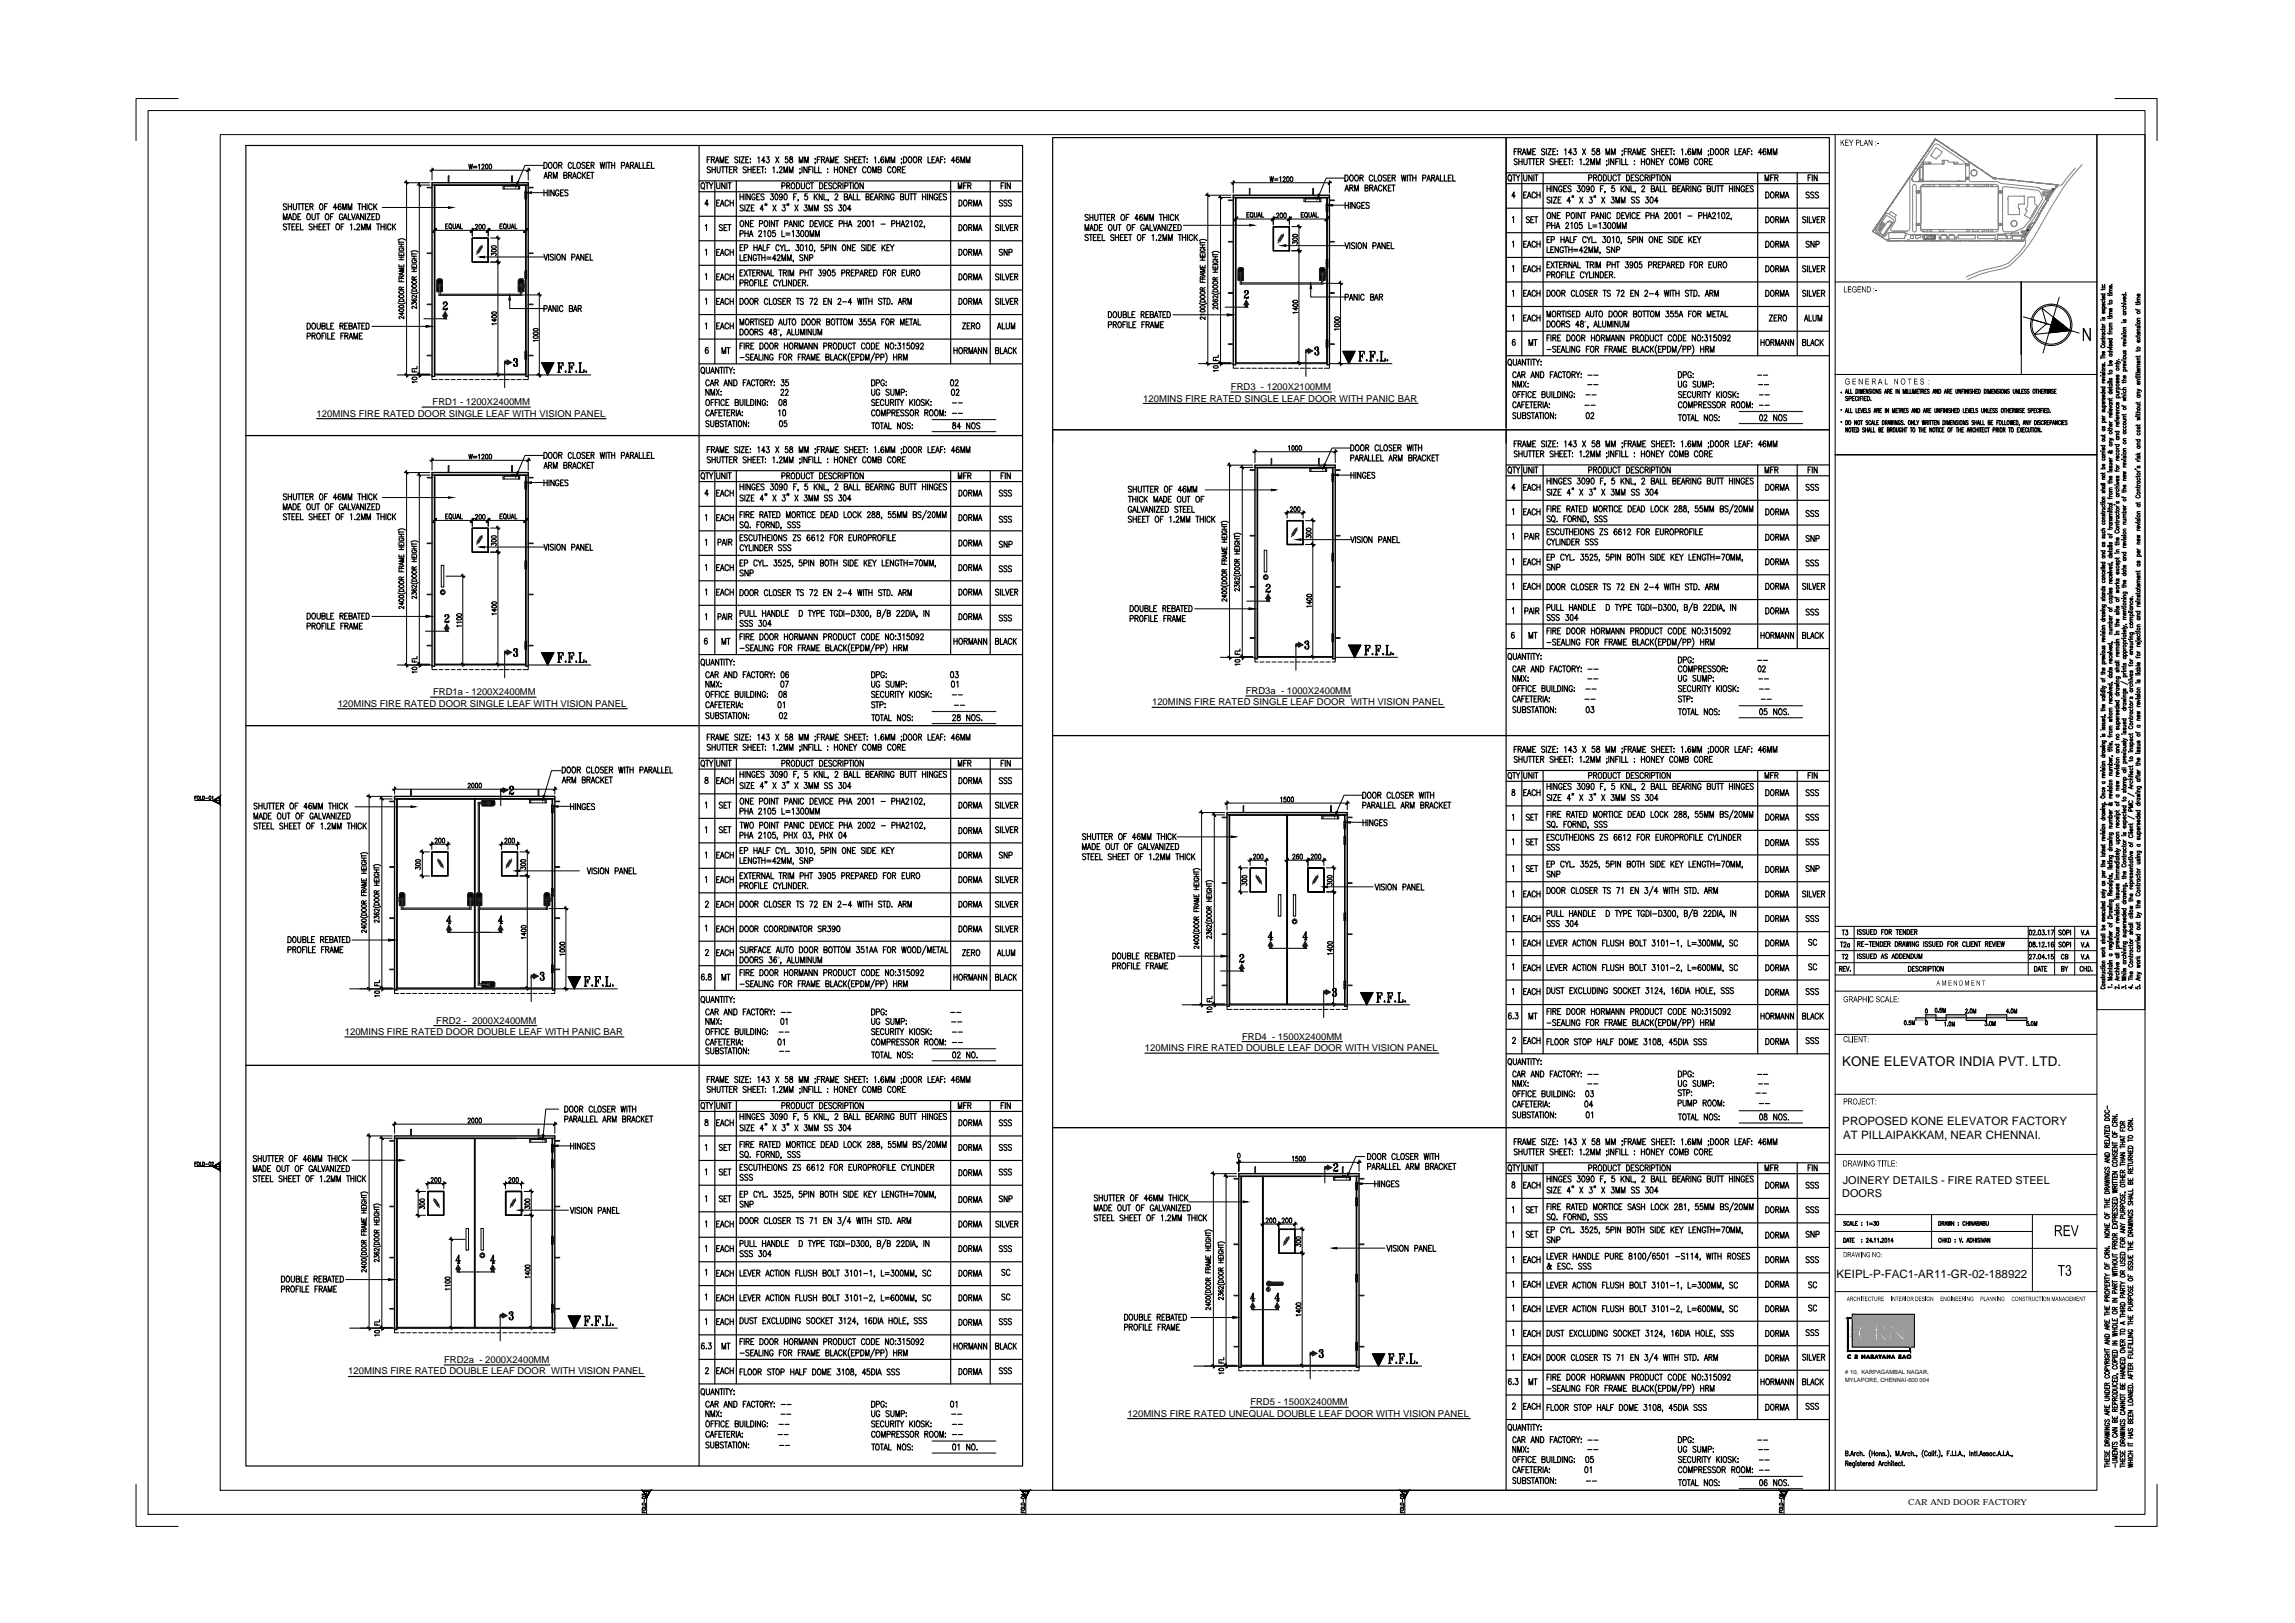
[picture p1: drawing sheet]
<svg xmlns="http://www.w3.org/2000/svg" width="420mm" height="297mm" viewBox="0 0 420 297" stroke-linecap="round" stroke-linejoin="round" font-family="sans-serif">
<defs><g id="words">
<text font-size="2.5" x="337.2" y="195">KONE ELEVATOR INDIA PVT. LTD.</text>
<g font-size="2.1">
<text x="337.3" y="205.8">PROPOSED KONE ELEVATOR FACTORY</text>
<text x="337.5" y="208.4">AT PILLAIPAKKAM, NEAR CHENNAI.</text>
<text x="336.2" y="233.9">KEIPL-P-FAC1-AR11-GR-02-188922</text>
</g>
<g font-size="2">
<text x="337.3" y="219.1">DOORS</text>
<text x="337.4" y="216.7">JOINERY DETAILS - FIRE RATED STEEL</text>
</g>
<g font-size="1.7">
<text x="225.4" y="71.4">FRD3 - 1200X2100MM</text>
<text x="58" y="76.2">120MINS FIRE RATED DOOR SINGLE LEAF WITH VISION PANEL</text>
<text x="79.2" y="74.1">FRD1 - 1200X2400MM</text>
<text x="209.3" y="73.5">120MINS FIRE RATED SINGLE LEAF DOOR WITH PANIC BAR</text>
<text x="61.8" y="129.3">120MINS FIRE RATED DOOR SINGLE LEAF WITH VISION PANEL</text>
<text x="79.3" y="127.2">FRD1a - 1200X2400MM</text>
<text x="210.9" y="129.1">120MINS FIRE RATED SINGLE LEAF DOOR WITH VISION PANEL</text>
<text x="228.1" y="127">FRD3a - 1000X2400MM</text>
<text x="63.1" y="189.4">120MINS FIRE RATED DOOR DOUBLE LEAF WITH PANIC BAR</text>
<text x="79.9" y="187.3">FRD2 - 2000X2400MM</text>
<text x="227.4" y="190.3">FRD4 - 1500X2400MM</text>
<text x="209.6" y="192.4">120MINS FIRE RATED DOUBLE LEAF DOOR WITH VISION PANEL</text>
<text x="63.8" y="251.5">120MINS FIRE RATED DOUBLE LEAF DOOR WITH VISION PANEL</text>
<text x="81.3" y="249.5">FRD2a - 2000X2400MM</text>
<text x="228.9" y="257.2">FRD5 - 1500X2400MM</text>
<text x="206.4" y="259.3">120MINS FIRE RATED UNEQUAL DOUBLE LEAF DOOR WITH VISION PANEL</text>
</g>
<text font-size="1.5" x="349.3" y="275.4">CAR AND DOOR FACTORY</text>
<g font-size="1.1">
<text x="337.8" y="251.5"># 10, KARPAGAMBAL NAGAR,</text>
<text x="337.8" y="252.9">MYLAPORE, CHENNAI-600 004</text>
</g>
</g></defs>
<!-- layer: TEXT -->
<g fill="none" stroke="#000" stroke-width=".21">
<path d="M45 26.6h142.2v53.1h-142.2zM52.5 37.5l-.2-.2-.4 .2 .1 .2 .4 .3v.4h-.3l-.2-.2M52.8 37.3v1.1M52.8 37.8h.6M52.9 39.9h.4M53.4 37.3v1.1M53.7 39.1a.55 .55 0 0 1 .6 .6 .55 .55 0 0 1-.6 .5zM53.7 37.3v.8l.2 .3h.3l.1-.3v-.8M54.5 37.3h.5M54.5 39.7h.3M54.8 37.3v1.1M55 39.1h-.5v1.1h.5"/>
<path d="M55.1 37.3h.6M55.4 37.3v1.1M55.9 37.8h.4M56.3 39.2l.1-.1a.56 .56 0 0 1 .4 .6 .56 .56 0 0 1-.4 .5 .7 .7 0 0 1-.1-1zM56.5 37.3h-.6v1.1h.6M56.7 37.8h.5v-.5h-.5v1.1M57 37.8l.3 .6M57.1 39.1v.8l.3 .3 .3-.1v-1M57.9 39.1h.6M58.2 39.1v1.1M58.7 37.3a.56 .56 0 0 1 .4 .5 .56 .56 0 0 1-.4 .6 .79 .79 0 0 1 0-1.1zM59.4 37.8h.3"/>
<path d="M59.7 39.2l.1-.1a.56 .56 0 0 1 .4 .6 .56 .56 0 0 1-.4 .5 .7 .7 0 0 1-.1-1zM60 37.3h-.6v1.1M60.5 39.7h.3M61.1 39.1h-.6v1.1M61.7 38h-.7l.4-.7v1.1M62.4 37.5l-.2-.2a.63 .63 0 0 0 0 1.1 .3 .3 0 0 0 .3-.3 .3 .3 0 0 0-.3-.3 .3 .3 0 0 0-.3 .2M62.8 38.4v-1.1l.2 1.1 .4-1.1v1.1M62.8 39.4a.33 .33 0 0 0-.4-.3 .33 .33 0 0 0-.3 .4v.3a.33 .33 0 0 0 .3 .4 .33 .33 0 0 0 .4-.4h-.3M63 39.9h.4M63.7 38.4v-1.1l.4 1.1 .3-1.1v1.1M63.8 39.1v1.1h.5M64.4 39.1l.3 1.1 .3-1.1"/>
<path d="M65.2 39.9h.5M65.5 37.3h.6M65.8 37.3v1.1M66.3 37.8h.6M66.3 37.3v1.1M66.6 39.1v1.1l-.6-1.1v1.1M66.9 37.3v1.1M66.9 39.1v1.1M67.2 39.1h.6l-.6 1.1h.6M67.2 37.3v1.1M68.1 39.7h.3M68.1 37.5a.33 .33 0 0 0-.4-.2 .33 .33 0 0 0-.2 .4v.3a.33 .33 0 0 0 .2 .4 .33 .33 0 0 0 .4-.3"/>
<path d="M68.4 37.3v1.1M68.6 39.1h-.5v1.1h.5M68.6 37.8l.4 .6M68.9 39.1a.55 .55 0 0 1 .6 .6 .55 .55 0 0 1-.6 .5zM69 37.3l-.6 .7M99.6 29.7a.55 .55 0 0 1 .6 .6 .55 .55 0 0 1-.6 .5zM99.6 32.6l.3-1.1 .3 1.1M99.6 34.8v1.1M99.6 35.3h.6M99.7 32.3h.4M100.2 34.8v1.1M100.4 32.1l.5-.1 .1-.3-.6-.2v1.1"/>
<path d="M100.5 34.8v1.1M100.6 29.8a.55 .55 0 0 1 .5 .4 .55 .55 0 0 1-.3 .6 .6 .6 0 0 1-.5-.4 .6 .6 0 0 1 .3-.6zM100.7 32.1l.3 .5M101.3 32.6v-1.1l.4 1.1 .3-1.1v1.1M101.4 34.8v1.1l-.5-1.1v1.1M101.5 29.8a.55 .55 0 0 1 .6 .4 .55 .55 0 0 1-.4 .6 .6 .6 0 0 1-.4-.4 .6 .6 0 0 1 .2-.6zM102.3 30.3l.5-.1v-.4l-.5-.1v1.1M102.3 35a.33 .33 0 0 0-.4-.2 .33 .33 0 0 0-.2 .4v.2a.33 .33 0 0 0 .3 .5 .33 .33 0 0 0 .3-.5h-.2M102.6 30.3l.3 .5M102.6 35.3h.4M103.2 34.8h-.6v1.1h.6M103.2 32.1l.5-.1 .1-.2-.2-.3h-.4v1.1h.6v-.4l-.2-.1"/>
<path d="M104 34.9l-.2-.1-.4 .1 .1 .3 .3 .1a.3 .3 0 0 1 .1 .5 .3 .3 0 0 1-.4 0l-.1-.1M104.1 32.1l.5-.1v-.3l-.5-.2v1.1M104.4 32.1l.3 .5M104.6 30a.31 .31 0 0 0-.4-.3 .31 .31 0 0 0-.2 .4v.3a.31 .31 0 0 0 .2 .4 .31 .31 0 0 0 .4-.2M104.8 32.6l.4-1.1 .3 1.1M104.9 29.7v1.1h.5M105 32.3h.4M105.8 29.8a.55 .55 0 0 1 .5 .4 .55 .55 0 0 1-.3 .6 .6 .6 0 0 1-.4-.4 .6 .6 0 0 1 .2-.6zM106.3 31.8a.33 .33 0 0 0-.4-.3 .33 .33 0 0 0-.2 .5v.3a.32 .32 0 0 0 .2 .3 .32 .32 0 0 0 .4-.2M106.6 31.5v1.1M106.8 32l.4 .6M107.1 29.9l-.2-.2-.3 .1v.3l.5 .3v.2l-.2 .2-.4-.2"/>
<path d="M107.2 31.5l-.6 .8M107.4 30.3h.4M107.5 32.1h.3M108 29.7h-.6v1.1h.6M108 31.5h-.5v1.1h.5M108.2 31.5h.5M108.2 30.3l.5-.2v-.3l-.5-.1v1.1M108.4 31.5v1.1M108.5 30.3l.3 .5M109.9 29.7l.2 1.1 .2-1.1 .2 1.1 .2-1.1M111 29.7v1.1M111.2 29.7h.6"/>
<path d="M111.5 29.7v1.1M112 30.3h.5M112 29.7v1.1M112.5 29.7v1.1M113.8 30.3h.5v-.5l-.5-.1v1.1M114.5 30.8l.4-1.1 .3 1.1M114.7 30.4h.4M115.4 30.3l.5-.1v-.4l-.5-.1v1.1M115.7 30.3l.3 .5M116.2 30.8l.3-1.1 .3 1.1M116.3 30.4h.4M117 29.7v1.1h.5"/>
<path d="M117.7 29.7v1.1h.6M118.5 30.3h.3M119 29.7h-.5v1.1h.5M119.3 29.7v1.1h.5M128 33.1h59.2M128 35.1h59.2M128 39.6h59.2M128 26.6v241.7M128.4 33.6l.2-.2a.56 .56 0 0 1 .4 .6 .56 .56 0 0 1-.4 .5l-.3-.3zM128.7 34.4l.3 .3M129.2 33.4h.6M129.5 29.2h.3"/>
<path d="M129.5 33.4v1.1M129.7 37.3h-.7l.5-.7v1.1M129.9 33.4l.3 .6v.5M130 28.7h-.5v1.1M130.1 30.7l-.2-.2-.3 .1-.1 .3 .5 .3 .1 .3-.2 .1-.4-.1M130.2 29.2h.5l.1-.4-.6-.1v1.1M130.4 30.5v1.1M130.4 31h.6M130.5 29.2l.3 .6M130.5 33.4l-.3 .6M130.9 33.1v33.5M131 30.5v1.1"/>
<path d="M131 29.8l.3-1.1 .3 1.1M131.1 29.4h.4M131.2 33.4v.8l.3 .3 .3-.1v-1M131.2 37.1h.3M131.3 30.5v.8l.2 .3 .3-.1v-1M131.8 36.6h-.6v1.1h.6M131.8 29.8v-1.1l.4 1.1 .3-1.1v1.1M131.9 37.7l.3-1.1 .4 1.1M132 37.3h.4M132.1 30.5h.5M132.3 30.5v1.1M132.7 33.4v1.1l-.6-1.1v1.1"/>
<path d="M132.7 30.5h.6M132.9 29.2h.3M133 30.5v1.1M133.1 33.4v1.1M133.3 33.4h.6M133.4 36.9a.33 .33 0 0 0-.4-.3 .33 .33 0 0 0-.3 .4v.3a.33 .33 0 0 0 .3 .4 .33 .33 0 0 0 .4-.2M133.4 28.7h-.5v1.1h.5M133.5 31h.4M133.6 33.4v1.1M133.7 37.1h.6M133.7 36.6v1.1M134.1 30.5h-.6v1.1h.6"/>
<path d="M134.3 36.6v1.1M134.3 31h.5l.1-.4-.6-.1v1.1M134.6 31l.3 .6M134.8 33.1v33.5M135.1 28.8l-.2-.1-.4 .1 .1 .3 .3 .2a.3 .3 0 0 1 .2 .4 .3 .3 0 0 1-.5 0l-.1-.1M135.4 28.7v1.1M135.5 35.5v1.1M135.5 36h.6M135.7 28.7h.5l-.5 1.1h.5M136.1 37.7l-.2-.2-.4 .2v.2l.6 .4v.2l-.2 .1-.4-.1M136.1 35.5v1.1M136.4 37.5v1.1"/>
<path d="M136.4 35.5v1.1M136.5 29.2h.4M136.6 30.7l-.2-.2-.3 .1v.3l.4 .2 .1 .4-.2 .1-.4-.1M136.7 37.5h.6l-.6 1.1h.6M136.9 31h.6M136.9 30.5v1.1M137.1 28.7h-.6v1.1h.6M137.3 29.1l.1 .1zM137.3 29.7l.1 .1zM137.3 35.5v1.1l-.5-1.1v1.1M137.5 30.5v1.1M137.6 38.1h.3"/>
<path d="M137.9 31h.3M138.1 37.5h-.5v1.1h.5M138.2 35.7a.31 .31 0 0 0-.4-.2 .31 .31 0 0 0-.2 .4v.3a.32 .32 0 0 0 .3 .4 .32 .32 0 0 0 .3-.4h-.2M138.4 30.5h-.5v1.1h.5M138.5 36h.4M138.7 31h.3M138.7 28.9l.3-.2v1.1M139.1 35.5h-.6v1.1h.6M139.2 30.5h-.5v1.1h.5M139.3 30.5h.6M139.6 30.5v1.1M139.8 38.3h-.6l.4-.8v1.1"/>
<path d="M139.9 35.6l-.2-.1h-.3l-.1 .4 .5 .3 .1 .2-.2 .2-.4-.2M140.1 29.4h-.6l.3-.7v1.1M140.1 30.9h.1M140.1 31.5v.1zM140.1 37.4v-.1v.3M140.3 28.7h.5l-.2 .4a.34 .34 0 0 1 .2 .5 .34 .34 0 0 1-.5 0M140.4 37.4l-.1-.1v.3M141.1 35.5h.5l-.3 .4a.32 .32 0 0 1 .3 .5 .32 .32 0 0 1-.6 0M141.5 30.7l.2-.2v1.1M141.5 37.5l.6 1.1M142 35.5h.1a.65 .65 0 0 1 0 1.1l-.2-.5zM142 28.7l.6 1.1"/>
<path d="M142.1 37.5l-.6 1.1M142.3 31.5v.1zM142.6 28.7l-.6 1.1M142.7 30.8l.1-.2a.29 .29 0 0 1 .4 .1 .29 .29 0 0 1-.1 .4l-.5 .5h.6M143.1 34h.6v-.4l-.6-.2v1.1M143.2 35.9l-.2 .3a.3 .3 0 0 1-.3-.5 .3 .3 0 0 1 .5-.1v.3a.52 .52 0 0 1-.3 .7l-.2-.2M143.3 37.5h.4l-.2 .4a.33 .33 0 0 1 .3 .5 .33 .33 0 0 1-.6 0M143.5 31.6v-1.1l.3 1.1 .4-1.1v1.1M143.7 35.5h.1a.61 .61 0 0 1 .3 .5 .61 .61 0 0 1-.3 .6l-.3-.5zM144 34h.5v-.4l-.5-.2v1.1M144.2 37.4l-.1-.1v.3M144.2 28.7h-.4v.5v-.1a.34 .34 0 0 1 .5 .3 .34 .34 0 0 1-.5 .3l-.1-.1"/>
<path d="M144.3 34l.3 .5M144.4 37.4v-.1l-.1 .3M144.5 31.6v-1.1l.3 1.1 .4-1.1v1.1M144.6 28.7v.3a.42 .42 0 0 1 .5 .3 .42 .42 0 0 1-.2 .5 .37 .37 0 0 1-.4-.4 .37 .37 0 0 1 .5-.3l.1-.1-.1-.3zM144.9 33.6l.2-.2a.56 .56 0 0 1 .4 .6 .56 .56 0 0 1-.4 .5l-.3-.3zM145.3 36h.3M145.5 37.5l.6 1.1M145.8 33.4a.55 .55 0 0 1 .6 .6 .55 .55 0 0 1-.6 .5zM145.9 35.5h-.6v1.1M146.1 37.5l-.6 1.1M146.1 36.5v.3M146.3 29.8v-1.1l.4 1.1 .3-1.1v1.1"/>
<path d="M146.4 30.9h.1M146.5 31.6l-.1-.1v.3M146.7 33.4v.8l.3 .3 .2-.1 .1-1M146.8 30.5v1.1M147.3 37.5h.5l-.3 .4a.33 .33 0 0 1 .3 .5 .33 .33 0 0 1-.6 0M147.3 29.8v-1.1l.4 1.1 .3-1.1v1.1M147.8 30.5v1.1l-.6-1.1v1.1M147.8 35.5h-.4l-.1 .4a.33 .33 0 0 1 .5 .1 .33 .33 0 0 1 0 .4 .33 .33 0 0 1-.5 0M148.1 31h.3M148.1 38.6v-1.1l.3 1.1 .4-1.1v1.1M148.2 33.7a.33 .33 0 0 0-.4-.3 .33 .33 0 0 0-.2 .5v.3a.32 .32 0 0 0 .2 .3 .32 .32 0 0 0 .4-.2M148.4 33.4h.5"/>
<path d="M148.6 30.5h-.5v1.1M148.6 33.4v1.1M148.8 30.5v1.1M149.1 35.5v1.1M149.1 38.6v-1.1l.4 1.1 .3-1.1v1.1M149.2 30.5v1.1h.5M149.2 29v.2zM149.3 29.7l-.1 .3M149.3 35.9l.4 .7M149.6 29.2h.4M149.7 35.5l-.6 .7M149.9 30.5v1.1h.5"/>
<path d="M150 33.4a.55 .55 0 0 1 .7 .6 .55 .55 0 0 1-.7 .5zM150.2 28.7h-.6v1.1M150.4 29.2h.5v-.4l-.5-.1v1.1M150.5 35.5v1.1l-.5-1.1v1.1M150.7 29.2l.3 .6M150.8 35.5v1.1h.6M150.9 34h.4M151.1 29.8l.4-1.1 .3 1.1M151.3 29.4h.4M151.5 30.9h.1M151.5 33.4h-.6v1.1h.6M151.5 31.5v.1z"/>
<path d="M151.5 37.7l-.2-.2-.4 .2 .1 .2 .5 .4v.2l-.2 .1-.4-.1M151.7 36.5l-.1 .3M152 29.8v-1.1l.3 1.1 .4-1.1v1.1M152.3 33.6l-.2-.2-.4 .2v.2l.6 .4v.2l-.2 .1-.4-.1M152.4 37.7l-.2-.2-.4 .2v.2l.6 .4v.2l-.2 .1-.4-.1M152.8 31h.5M152.8 30.5v1.1M152.9 35.7l.1-.2h.2l.2 .3-.6 .8h.6M153 29.2h.3M153.1 33.7a.33 .33 0 0 0-.4-.3 .33 .33 0 0 0-.2 .5v.3a.32 .32 0 0 0 .3 .3 .32 .32 0 0 0 .3-.2M153.3 30.5v1.1M153.4 34h.5l.1-.4-.6-.2v1.1"/>
<path d="M153.6 28.7h-.6v1.1h.6M153.6 37.5h.5l-.3 .4a.33 .33 0 0 1 .3 .5 .33 .33 0 0 1-.6 0M153.7 34l.3 .5M153.8 30.6a.55 .55 0 0 1 .6 .4 .55 .55 0 0 1-.3 .6 .6 .6 0 0 1-.5-.4 .6 .6 0 0 1 .2-.6zM154.3 33.4v1.1M154.4 37.6l.2-.1a.62 .62 0 0 1 .3 .6 .62 .62 0 0 1-.3 .5h-.2v-.5zM154.6 36l.5-.1v-.4h-.5v1.1l.5-.1 .1-.3-.2-.2M154.7 34h.5v-.4l-.5-.2v1.1M155.2 30.5v1.1l-.6-1.1v1.1M155.3 28.8l-.3-.1-.3 .1v.3l.4 .2a.3 .3 0 0 1 .1 .4 .3 .3 0 0 1-.5 0v-.1M155.3 36.6l.4-1.1 .3 1.1M155.4 33.4h.6"/>
<path d="M155.5 36.2h.4M155.5 29.2h.6M155.5 28.7v1.1M155.5 31h.4M155.7 33.4v1.1M155.8 38.3h-.6l.4-.8v1.1M156.1 30.5h-.6v1.1h.6M156.1 28.7v1.1M156.2 30.5l.3 .5v.6M156.2 35.5v1.1h.5M156.2 33.4v1.1M156.4 29.2h.4"/>
<path d="M156.6 33.6l.1-.2a.56 .56 0 0 1 .5 .6 .56 .56 0 0 1-.5 .5l-.2-.3zM156.9 30.5l-.4 .5M156.9 35.5v1.1h.6M157 28.7h-.6v1.1h.6M157.2 29.2h.4M157.8 28.7h-.6v1.1h.6M157.9 28.7h.6M158 33.4v1.1l-.5-1.1v1.1M158.2 28.7v1.1M158.6 30.8a.33 .33 0 0 0-.5-.3 .33 .33 0 0 0-.2 .4v.3a.33 .33 0 0 0 .2 .4 .33 .33 0 0 0 .5-.2M158.6 36l.5-.1-.1-.4h-.4v1.1l.5-.1v-.3l-.2-.2M158.8 29v.2z"/>
<path d="M158.8 29.7v.1zM159 30.6a.55 .55 0 0 1 .5 .4 .55 .55 0 0 1-.3 .6 .6 .6 0 0 1-.4-.4 .6 .6 0 0 1 .2-.6zM159.4 36h.3M159.8 31.6v-1.1l.3 1.1 .3-1.1v1.1M159.9 35.5h-.5v1.1h.5M160.1 36.6l.3-1.1 .4 1.1M160.1 28.9l.2-.2v1.1M160.2 36.2h.4M160.8 31h.5v-.4l-.5-.1v1.1h.5v-.4l-.2-.2M160.8 29.7l.1 .1zM161 36l.5-.1v-.4h-.5v1.1M161.3 36l.3 .6"/>
<path d="M161.8 28.8l-.1-.1a.55 .55 0 0 0-.5 .5 .55 .55 0 0 0 .3 .6 .33 .33 0 0 0 .3-.4 .33 .33 0 0 0-.4-.2l-.1 .2M161.9 35.5v1.1M162.1 29.8v-1.1l.3 1.1 .4-1.1v1.1M162.7 35.5v1.1l-.5-1.1v1.1M163.1 29.8v-1.1l.4 1.1 .3-1.1v1.1M163.1 30.8a.33 .33 0 0 0-.4-.3 .33 .33 0 0 0-.2 .4v.3a.33 .33 0 0 0 .2 .4 .33 .33 0 0 0 .4-.2M163.5 30.6a.55 .55 0 0 1 .6 .4 .55 .55 0 0 1-.3 .6 .6 .6 0 0 1-.5-.4 .6 .6 0 0 1 .2-.6zM163.7 35.7a.33 .33 0 0 0-.4-.2 .33 .33 0 0 0-.3 .4v.3a.33 .33 0 0 0 .4 .4 .33 .33 0 0 0 .3-.4h-.2M164.4 31h.4l.1-.4-.5-.1v1.1M164.6 31l.3 .6M164.9 36l.5-.1v-.4h-.5v1.1l.5-.1 .1-.3-.3-.2M165 29.1v.1z"/>
<path d="M165.1 29.7l-.1 .3M165.2 31h.3M165.4 28.7a.55 .55 0 0 1 .6 .6 .55 .55 0 0 1-.6 .5zM165.7 30.5h-.5v1.1h.5M165.7 35.5v.8l.3 .3 .2-.1 .1-.2v-.8M166.3 28.8l.2-.1a.56 .56 0 0 1 .5 .6 .56 .56 0 0 1-.5 .5l-.2-.4zM166.6 35.5h.5M166.8 35.5v1.1M167.2 35.5h.6M167.4 28.7a.56 .56 0 0 1 .5 .6 .56 .56 0 0 1-.5 .5 .74 .74 0 0 1 0-1.1zM167.5 35.5v1.1M168.2 29.2h.4l.1-.4-.5-.1v1.1"/>
<path d="M168.5 29.2l.2 .6M168.9 36h.6M168.9 35.5v1.1M169.5 35.5v1.1M169.8 35.5v1.1M169.9 28.7v1.1h.5M170.6 29.2h.4M170.7 35.5v1.1l-.5-1.1v1.1M171.2 28.7h-.6v1.1h.6M171.3 29.8l.3-1.1 .4 1.1M171.4 29.4h.4M171.6 35.7a.33 .33 0 0 0-.4-.2 .33 .33 0 0 0-.2 .4v.3a.33 .33 0 0 0 .3 .4 .33 .33 0 0 0 .3-.4h-.2"/>
<path d="M171.9 36h.4M172.2 29.2h.3M172.5 35.5h-.6v1.1h.6M172.7 28.7h-.5v1.1M172.9 29.1v.1zM172.9 29.7v.1zM173.3 35.6l-.2-.1h-.3l-.1 .4 .5 .3 .1 .2-.2 .2-.4-.2M174 33.1v33.5M174.8 29.4h-.6l.4-.7v1.1M175.4 34.5v-1.1l.3 1.1 .4-1.1v1.1M175.6 28.8l-.1-.1a.55 .55 0 0 0-.5 .5 .55 .55 0 0 0 .3 .6 .33 .33 0 0 0 .3-.4 .33 .33 0 0 0-.4-.2l-.1 .2M175.6 36.6a.55 .55 0 0 1 .5 .6 .55 .55 0 0 1-.5 .5z"/>
<path d="M175.9 29.8v-1.1l.3 1.1 .4-1.1v1.1M176.4 34h.4M176.5 36.7a.55 .55 0 0 1 .6 .4 .55 .55 0 0 1-.3 .6 .6 .6 0 0 1-.5-.4 .6 .6 0 0 1 .2-.6zM176.9 29.8v-1.1l.3 1.1 .4-1.1v1.1M177 33.4h-.6v1.1M177.2 34h.5v-.4l-.5-.2v1.1M177.3 37.1h.6v-.4l-.6-.1v1.1M177.5 34l.3 .5M177.6 37.1l.3 .6M178.2 37.7v-1.1l.4 1.1 .3-1.1v1.1M179.1 37.7l.4-1.1 .3 1.1M179.3 37.3h.4"/>
<path d="M181.3 33.1v33.5M183.3 34h.3M183.5 36.8l-.2-.2-.3 .1v.3l.5 .3v.2l-.2 .2-.4-.2M183.8 33.4h-.5v1.1M184 33.4v1.1M184.3 36.8l-.1-.2-.4 .2 .1 .2 .4 .3v.4h-.3l-.2-.2M185 33.4v1.1l-.6-1.1v1.1M185.2 36.8l-.2-.2-.3 .1-.1 .3 .5 .3 .1 .2-.2 .2-.4-.2M199.2 39.4l-.2-.2-.4 .2 .1 .2 .5 .4v.2l-.2 .1-.4-.1M199.5 39.2v1.1M199.5 39.8h.6M200.1 39.2v1.1"/>
<path d="M200.4 39.2v.8l.3 .3 .3-.1v-1M201.2 39.2h.6M201.5 39.2v1.1M201.9 39.2h.6M202.2 39.2v1.1M202.7 39.8h.3M203.3 39.2h-.6v1.1h.6M203.5 39.8h.4l.1-.1 .1-.2-.2-.3h-.4v1.1M203.8 39.8l.3 .5M205.3 39.4l.2-.2a.56 .56 0 0 1 .4 .6 .56 .56 0 0 1-.4 .5l-.3-.4zM206.2 39.8h.3M206.7 39.2h-.5v1.1"/>
<path d="M209.1 39.4l-.1-.2a.63 .63 0 0 0-.1 1.1 .33 .33 0 0 0 .3-.4 .33 .33 0 0 0-.4-.2l-.2 .3M212.2 39.2h.6M212.5 39.2v1.1M213 39.8h.6M213 39.2v1.1M213.6 39.2v1.1M214 39.2v1.1M214.9 39.5a.33 .33 0 0 0-.4-.3 .33 .33 0 0 0-.2 .5v.2a.33 .33 0 0 0 .2 .4 .33 .33 0 0 0 .4-.2M215.2 39.2v1.1M215.4 39.7l.4 .6M215.8 39.2l-.6 .8M246.2 32a.55 .55 0 0 1 .6 .6 .55 .55 0 0 1-.6 .5z"/>
<path d="M246.2 35l.4-1.1 .3 1.1M246.3 37v1.1M246.3 37.6h.6M246.4 34.6h.4M246.9 37v1.1M247.1 34.4l.5-.1 .1-.3-.6-.1v1.1M247.2 32.2l.1-.2a.56 .56 0 0 1 .5 .6 .56 .56 0 0 1-.5 .5l-.2-.4zM247.2 37v1.1M247.4 34.4l.3 .6M248 35v-1.1l.3 1.1 .4-1.1v1.1M248.1 37v1.1l-.6-1.1v1.1M248.1 32.2l.2-.2a.56 .56 0 0 1 .4 .6 .56 .56 0 0 1-.4 .5l-.3-.4z"/>
<path d="M249 32.6l.5-.1v-.4l-.5-.1v1.1M249 37.3a.33 .33 0 0 0-.4-.3 .33 .33 0 0 0-.2 .5v.2a.33 .33 0 0 0 .3 .4 .33 .33 0 0 0 .3-.4h-.2M249.3 32.6l.3 .5M249.3 37.6h.4M249.9 37h-.6v1.1h.6M249.9 34.4l.5-.1v-.3l-.5-.1v1.1l.5-.1 .1-.3-.2-.2M250.7 37.2l-.2-.2-.4 .2 .1 .3 .4 .2v.4h-.3l-.2-.1M250.8 34.4l.5-.1v-.3l-.5-.1v1.1M251.1 34.4l.2 .6M251.3 32.3a.33 .33 0 0 0-.4-.2 .33 .33 0 0 0-.2 .4v.2a.33 .33 0 0 0 .2 .4 .33 .33 0 0 0 .4-.2M251.5 35l.4-1.1 .3 1.1M251.6 32v1.1h.5"/>
<path d="M251.6 34.6h.5M252.4 32.2l.1-.2a.56 .56 0 0 1 .5 .6 .56 .56 0 0 1-.5 .5l-.2-.4zM253 34.1a.33 .33 0 0 0-.4-.2 .33 .33 0 0 0-.2 .4v.2a.33 .33 0 0 0 .2 .5 .33 .33 0 0 0 .4-.3M253.3 33.9v1.1M253.5 34.3l.4 .7M253.8 32.2l-.2-.2-.4 .2 .1 .3 .3 .1a.3 .3 0 0 1 .2 .4 .3 .3 0 0 1-.5 .1l-.1-.1M253.9 33.9l-.6 .7M254.1 32.6h.3M254.2 34.4h.3M254.6 32h-.5v1.1h.5M254.7 33.9h-.5v1.1h.5M254.8 33.9h.6"/>
<path d="M254.9 32.6l.5-.1v-.4l-.5-.1v1.1M255.1 33.9v1.1M255.2 32.6l.3 .5M256.6 32l.2 1.1 .2-1.1 .2 1.1 .2-1.1M257.7 32v1.1M257.9 32h.6M258.2 32v1.1M258.6 32.6h.6M258.6 32v1.1M259.2 32v1.1M260.4 32.6h.6v-.5l-.6-.1v1.1M261.2 33.1l.3-1.1 .4 1.1"/>
<path d="M261.3 32.8h.5M262.1 32.6l.5-.1v-.4l-.5-.1v1.1M262.4 32.6l.3 .5M262.8 33.1l.4-1.1 .3 1.1M262.9 32.8h.5M263.7 32v1.1h.5M264.4 32v1.1h.5M265.1 32.6h.4M265.7 32h-.6v1.1h.6M266 32v1.1h.5M275.7 31.6h59.2M275.7 38.1h59.2"/>
<path d="M275.7 25.2v247.6M275.7 33.6h59.2M276.2 32a.55 .55 0 0 1 .6 .5 .55 .55 0 0 1-.3 .6 .6 .6 0 0 1-.5-.4 .6 .6 0 0 1 .2-.7zM276.5 32.9l.2 .3M276.9 39.8l.2-.2v1.1M276.9 32h.6M277.2 32v1.1M277.2 27.7h.3M277.4 35.9h-.6l.4-.8v1.1M277.6 32l.3 .5v.6M277.7 27.2h-.5v1.1M277.8 29.2l-.2-.2-.4 .2 .1 .3 .4 .2v.4h-.3l-.2-.1"/>
<path d="M277.9 27.7h.5l.1-.4-.6-.1v1.1M278.1 29v1.1M278.1 29.6h.6M278.2 27.7l.3 .6M278.2 32l-.3 .5M278.6 31.6v33.5M278.7 29v1.1M278.7 28.3l.3-1.1 .4 1.1M278.8 27.9h.4M278.9 32v.8l.3 .3 .3-.2v-.9M278.9 35.7h.4M279 29v.8l.2 .3h.3l.1-.3v-.8"/>
<path d="M279.5 35.1h-.6v1.1h.6M279.6 28.3v-1.1l.3 1.1 .4-1.1v1.1M279.6 36.2l.4-1.1 .3 1.1M279.8 35.9h.4M279.8 29h.6M280 39.8l-.2-.1-.4 .1 .1 .3 .3 .1a.3 .3 0 0 1 .2 .5 .3 .3 0 0 1-.5 0l-.1-.1M280.1 29v1.1M280.5 32v1.1l-.6-1.1v1.1M280.5 29h.6M280.6 27.7h.3M280.8 29v1.1M280.8 39.7h-.5v1.1h.5"/>
<path d="M280.8 32v1.1M280.9 39.7h.6M281 32h.6M281.1 35.4a.33 .33 0 0 0-.4-.3 .33 .33 0 0 0-.2 .5v.2a.33 .33 0 0 0 .2 .4 .33 .33 0 0 0 .4-.2M281.1 27.2h-.5v1.1h.5M281.2 39.7v1.1M281.3 32v1.1M281.3 29.6h.3M281.4 35.1v1.1M281.4 35.7h.6M281.8 29h-.5v1.1h.5M282 35.1v1.1"/>
<path d="M282 29.6l.5-.1v-.4l-.5-.1v1.1M282.3 29.6l.3 .5M282.5 31.6v33.5M282.8 27.4l-.2-.2-.3 .1v.3l.5 .3v.3l-.2 .1-.4-.1M283.1 27.2v1.1M283.2 34.5h.6M283.2 34v1.1M283.4 27.2h.6l-.6 1.1h.6M283.4 38.9h.1a.57 .57 0 0 1 .3 .9l-.1 .2a.56 .56 0 0 1-.5-.4 .56 .56 0 0 1 .2-.7zM283.8 36.2l-.2-.1-.4 .1 .1 .3 .3 .1a.3 .3 0 0 1 .2 .5 .3 .3 0 0 1-.5 0l-.1-.1M283.8 34v1.1M284.1 36.1v1.1"/>
<path d="M284.1 34v1.1M284.3 27.7h.3M284.4 29.2l-.2-.2-.3 .1-.1 .3 .5 .3 .1 .3-.2 .1-.4-.1M284.4 36.1h.6l-.6 1.1h.6M284.7 29v1.1M284.7 29.6h.6M284.7 38.9v1.1l-.5-1.1v1.1M284.8 27.2h-.5v1.1h.5M285 34v1.1l-.5-1.1v1.1M285.1 27.6h.1M285.1 39.4h.3M285.1 28.2v.1z"/>
<path d="M285.3 36.6h.3M285.3 29v1.1M285.6 29.6h.3M285.6 38.9h-.5v1.1h.5M285.8 36.1h-.5v1.1h.5M286 34.3a.33 .33 0 0 0-.4-.3 .33 .33 0 0 0-.3 .4v.3a.32 .32 0 0 0 .4 .4 .32 .32 0 0 0 .3-.4h-.2M286.1 29h-.5v1.1h.5M286.3 34.5h.3M286.4 29.6h.3M286.4 27.4l.3-.2v1.1M286.8 39.5l.5-.1v-.4l-.5-.1v1.1M286.8 34h-.5v1.1h.5"/>
<path d="M286.9 29h-.5v1.1h.5M287 29h.6M287.3 29v1.1M287.5 36.8h-.6l.4-.7v1.1M287.6 34.2l-.2-.2-.4 .2 .1 .2 .5 .4v.2l-.2 .1-.4-.1M287.8 27.9h-.6l.4-.7v1.1M287.8 38.9a.55 .55 0 0 1 .5 .5 .55 .55 0 0 1-.3 .6 .61 .61 0 0 1-.2-1.1zM287.9 29.4h.1M287.9 30.1h.1M287.9 35.9l-.1 .3M288.1 27.2h.5l-.3 .4a.32 .32 0 0 1 .3 .5 .32 .32 0 0 1-.6 0M288.1 35.9l-.1 .3"/>
<path d="M288.6 38.9v1.1M288.8 34h.5l-.3 .4a.33 .33 0 0 1 .3 .5 .33 .33 0 0 1-.6 0M289.2 36.1l.6 1.1M289.2 29.3l.2-.3v1.1M289.5 38.9v1.1l-.6-1.1v1.1M289.7 34.1l.1-.1a.62 .62 0 0 1 .4 .5 .62 .62 0 0 1-.4 .6l-.2-.5zM289.7 27.2l.6 1.1M289.7 38.9h.6M289.8 36.1l-.6 1.1M290 30.1h.1M290 38.9v1.1M290.3 27.2l-.6 1.1"/>
<path d="M290.4 29.3l.1-.2 .2-.1 .2 .4-.6 .7h.6M290.8 32.6l.6-.1v-.4l-.6-.1v1.1M291 34.4l-.2 .2a.29 .29 0 0 1-.3-.1 .29 .29 0 0 1 0-.4 .29 .29 0 0 1 .4 .1l.1 .2a.52 .52 0 0 1-.4 .7l-.1-.1M291 36.1h.5l-.3 .4a.32 .32 0 0 1 .3 .5 .32 .32 0 0 1-.6 0M291.2 30.1v-1.1l.4 1.1 .3-1.1v1.1M291.4 34.1l.1-.1a.62 .62 0 0 1 .4 .5 .62 .62 0 0 1-.4 .6l-.2-.5zM291.4 39.5l.5-.1v-.4l-.5-.1v1.1M291.7 32.5h.5l.1-.4-.6-.1v1.1M291.9 35.9l-.1 .3M291.9 27.2h-.4v.5a.33 .33 0 0 1 .5 0 .33 .33 0 0 1-.1 .5 .33 .33 0 0 1-.5-.1M292 32.5l.3 .6M292.1 35.9v.3"/>
<path d="M292.2 30.1v-1.1l.4 1.1 .3-1.1v1.1M292.2 39.6h.5M292.4 27.3v.3a.37 .37 0 0 1 .5 .3 .37 .37 0 0 1-.4 .4 .39 .39 0 0 1-.2-.5 .39 .39 0 0 1 .5-.2v-.3zM292.7 32a.55 .55 0 0 1 .6 .5 .55 .55 0 0 1-.3 .6 .6 .6 0 0 1-.5-.4 .6 .6 0 0 1 .2-.7zM293 34.5h.3M293.2 36.1l.6 1.1M293.6 34h-.6v1.1M293.6 32a.61 .61 0 0 1 .5 .4 .61 .61 0 0 1-.1 .7h-.4zM293.6 38.9v1.1l-.6-1.1v1.1M293.8 36.1l-.6 1.1M293.8 35.1v.2M293.9 38.9v1.1"/>
<path d="M294 28.3v-1.1l.4 1.1 .3-1.1v1.1M294.1 29.4h.1M294.2 30.1l-.1 .3M294.4 32v.8l.3 .3 .3-.2v-.9M294.5 29v1.1M294.9 39.2a.33 .33 0 0 0-.4-.3 .33 .33 0 0 0-.3 .4v.3a.33 .33 0 0 0 .3 .4 .33 .33 0 0 0 .4-.2M295 28.3v-1.1l.4 1.1 .3-1.1v1.1M295 36.1h.5l-.3 .4a.32 .32 0 0 1 .3 .5 .32 .32 0 0 1-.5 0M295.5 29v1.1l-.6-1.1v1.1M295.5 34h-.4v.5a.32 .32 0 0 1 .5 0 .32 .32 0 0 1-.1 .5 .32 .32 0 0 1-.5-.1M295.8 29.6h.3M295.8 37.2v-1.1l.4 1.1 .3-1.1v1.1"/>
<path d="M295.9 32.3a.33 .33 0 0 0-.4-.3 .33 .33 0 0 0-.2 .4v.3a.33 .33 0 0 0 .2 .4 .33 .33 0 0 0 .4-.2M296.1 38.9a.55 .55 0 0 1 .5 .6 .55 .55 0 0 1-.5 .5zM296.1 32h.6M296.3 29h-.5v1.1M296.4 32v1.1M296.6 29v1.1M296.8 34v1.1M296.8 37.2v-1.1l.4 1.1 .3-1.1v1.1M296.9 29v1.1h.5M296.9 39.4h.3M297 27.6h.1M297 34.5l.4 .6"/>
<path d="M297 28.3v-.1l-.1 .3M297.4 27.7h.3M297.4 34l-.6 .8M297.4 38.9h-.5v1.1h.5M297.6 38.9l.3 1.1 .4-1.1M297.6 29v1.1h.5M297.8 32a.55 .55 0 0 1 .6 .6 .55 .55 0 0 1-.6 .5zM297.9 27.2h-.5v1.1M298.1 27.7h.5v-.4l-.5-.1v1.1M298.3 34v1.1l-.6-1.1v1.1M298.4 27.7l.3 .6M298.5 38.9v1.1"/>
<path d="M298.6 34v1.1h.5M298.6 32.5h.4M298.8 28.3l.4-1.1 .3 1.1M299 27.9h.4M299.2 29.4h.1M299.2 30.1h.1M299.2 32h-.6v1.1h.6M299.3 36.2l-.2-.1-.4 .1 .1 .3 .3 .1a.3 .3 0 0 1 .1 .5 .3 .3 0 0 1-.4 0l-.1-.1M299.4 35.1l-.1 .2M299.4 39.2a.33 .33 0 0 0-.4-.3 .33 .33 0 0 0-.2 .4v.3a.33 .33 0 0 0 .2 .4 .33 .33 0 0 0 .4-.2M299.7 39.4h.3M299.7 28.3v-1.1l.4 1.1 .3-1.1v1.1"/>
<path d="M300 32.2l-.2-.2h-.3v.4l.4 .2 .1 .3-.2 .2-.4-.2M300.1 36.2l-.2-.1-.4 .1 .1 .3 .3 .1a.3 .3 0 0 1 .2 .5 .3 .3 0 0 1-.5 0l-.1-.1M300.2 38.9h-.5v1.1h.5M300.5 29v1.1M300.5 29.6h.6M300.6 34.3v-.2a.26 .26 0 0 1 .4 0 .26 .26 0 0 1 0 .3l-.5 .7h.6M300.8 27.7h.3M300.9 32.3a.33 .33 0 0 0-.4-.3 .33 .33 0 0 0-.3 .4v.3a.33 .33 0 0 0 .3 .4 .33 .33 0 0 0 .4-.2M301.1 29v1.1M301.2 32.5h.5v-.4l-.5-.1v1.1M301.3 27.2h-.5v1.1h.5M301.3 36.1h.5l-.3 .4a.32 .32 0 0 1 .3 .5 .32 .32 0 0 1-.6 0"/>
<path d="M301.3 39.5l.6-.1v-.4l-.6-.1v1.1M301.5 32.5l.3 .6M301.6 29.1a.51 .51 0 0 1 .5 .3 .51 .51 0 0 1-.2 .6v.1a.56 .56 0 0 1-.6-.4 .56 .56 0 0 1 .3-.6zM302.1 32v1.1M302.2 36.1h.1a.61 .61 0 0 1 .4 .5 .61 .61 0 0 1-.4 .6l-.2-.5zM302.2 38.9v1.1M302.2 39.4h.6M302.3 34.5h.5l.1-.3-.2-.2h-.4v1.1l.6-.1v-.4l-.2-.1M302.4 32.6l.5-.1v-.4l-.5-.1v1.1M302.8 38.9v1.1M302.9 29v1.1l-.6-1.1v1.1M303 27.4l-.3-.2-.3 .2v.2l.5 .3v.4h-.3l-.2-.1"/>
<path d="M303.1 35.1l.3-1.1 .4 1.1M303.1 32h.6M303.2 39.6h.4M303.2 34.8h.4M303.2 27.2v1.1M303.2 27.7h.6M303.2 29.6h.4M303.4 32v1.1M303.5 36.8h-.6l.4-.7v1.1M303.8 29h-.6v1.1h.6M303.8 27.2v1.1M303.9 29l.4 .6v.5"/>
<path d="M303.9 32v1.1M304 34v1.1h.4M304.2 27.7h.3M304.4 32a.55 .55 0 0 1 .6 .5 .55 .55 0 0 1-.4 .6 .6 .6 0 0 1-.4-.4 .6 .6 0 0 1 .2-.7zM304.6 29l-.3 .6M304.6 34v1.1h.6M304.7 27.2h-.5v1.1h.5M304.8 39.2l.1-.3h.3l.1 .2-.1 .4-.5 .5h.6M305 27.7h.3M305.5 27.2h-.5v1.1h.5M305.7 27.2h.5M305.7 38.9h.1a.61 .61 0 0 1 .4 .6 .61 .61 0 0 1-.4 .5l-.2-.5z"/>
<path d="M305.8 32v1.1l-.6-1.1v1.1M306 27.2v1.1M306.3 29.3a.31 .31 0 0 0-.4-.2 .31 .31 0 0 0-.2 .4v.2a.31 .31 0 0 0 .2 .4 .31 .31 0 0 0 .4-.2M306.3 34.5h.5v-.3l-.2-.2h-.3v1.1l.5-.1v-.4l-.2-.1M306.5 27.6h.1M306.5 28.2v.1zM306.5 38.9h.2a.61 .61 0 0 1 .3 .6 .61 .61 0 0 1-.3 .5l-.3-.5zM306.7 29.1a.55 .55 0 0 1 .5 .4 .55 .55 0 0 1-.3 .6 .6 .6 0 0 1-.4-.4 .6 .6 0 0 1 .2-.6zM307.1 34.5h.4M307.4 39.1l.2-.2v1.1M307.5 30.1v-1.1l.3 1.1 .4-1.1v1.1M307.7 34h-.6v1.1h.6"/>
<path d="M307.8 27.4l.2-.2v1.1M307.8 35.1l.4-1.1 .3 1.1M307.9 34.8h.5M308.5 29.6l.5-.1 .1-.2-.2-.3h-.4v1.1h.5v-.4l-.1-.1M308.6 28.2v.1zM308.7 34.5h.5v-.4l-.5-.1v1.1M309 34.5l.3 .6M309 39.5h.8M309.5 27.4l-.2-.2a.63 .63 0 0 0 0 1.1 .33 .33 0 0 0 .2-.4 .33 .33 0 0 0-.4-.2l-.1 .2M309.6 34v1.1M309.9 28.3v-1.1l.2 1.1 .4-1.1v1.1M310.5 34v1.1l-.6-1.1v1.1"/>
<path d="M310.8 28.3v-1.1l.4 1.1 .3-1.1v1.1M310.8 29.3a.33 .33 0 0 0-.4-.3 .33 .33 0 0 0-.2 .5v.2a.33 .33 0 0 0 .2 .4 .33 .33 0 0 0 .4-.2M311 39.5l.5-.1v-.4l-.5-.1v1.1M311.2 29.1a.55 .55 0 0 1 .6 .4 .55 .55 0 0 1-.3 .6 .6 .6 0 0 1-.5-.4 .6 .6 0 0 1 .2-.6zM311.4 34.3a.33 .33 0 0 0-.4-.3 .33 .33 0 0 0-.2 .4v.3a.32 .32 0 0 0 .3 .4 .32 .32 0 0 0 .3-.4h-.2M311.9 39.4h.6M311.9 38.9v1.1M312.1 29.6l.5-.1v-.4l-.5-.1v1.1M312.3 29.6l.3 .5M312.5 38.9v1.1M312.6 34.5h.5l.1-.3-.3-.2h-.3v1.1l.5-.1v-.4l-.2-.1M312.8 27.6h.1"/>
<path d="M312.8 39.6h.4M312.8 28.3v-.1l-.1 .3M312.9 29.6h.4M313.2 27.2a.55 .55 0 0 1 .6 .6 .55 .55 0 0 1-.6 .5zM313.5 34v.8l.2 .3 .3-.1v-1M313.5 29h-.6v1.1h.6M313.5 39.2l.2-.3h.3v.2l-.1 .4-.4 .5h.6M314.2 27.3a.55 .55 0 0 1 .5 .4 .55 .55 0 0 1-.3 .6 .61 .61 0 0 1-.2-1zM314.3 34h.5M314.5 39.1l.2-.2v1.1M314.6 34v1.1M314.9 34h.6"/>
<path d="M315.1 27.3a.55 .55 0 0 1 .5 .4 .55 .55 0 0 1-.3 .6 .6 .6 0 0 1-.5-.4 .6 .6 0 0 1 .3-.6zM315.2 34v1.1M315.3 38.9h.1a.61 .61 0 0 1 .4 .6 .61 .61 0 0 1-.4 .5l-.2-.5zM315.9 27.7h.5v-.4l-.5-.1v1.1M316.1 39.2l.1-.3h.3l.1 .2-.1 .4-.5 .5h.6M316.2 27.7l.3 .6M316.6 34.5h.6M316.6 34v1.1M317 40l-.1 .2M317.2 34v1.1M317.5 34v1.1M317.6 27.2v1.1h.5"/>
<path d="M318.4 27.7h.3M318.4 34v1.1l-.5-1.1v1.1M318.9 27.2h-.5v1.1h.5M319 28.3l.3-1.1 .4 1.1M319.1 27.9h.4M319.4 34.3a.33 .33 0 0 0-.4-.3 .33 .33 0 0 0-.3 .4v.3a.32 .32 0 0 0 .4 .4 .32 .32 0 0 0 .3-.4h-.2M319.7 34.5h.3M319.9 27.7h.3M320.2 34h-.5v1.1h.5M320.4 27.2h-.5v1.1M320.7 27.6h.1M320.7 28.2v.1z"/>
<path d="M321 34.2l-.2-.2-.4 .2 .1 .2 .4 .2a.29 .29 0 0 1 0 .5 .29 .29 0 0 1-.5-.1M321.8 31.6v33.5M322.5 27.9h-.6l.4-.7v1.1M323.1 33.1v-1.1l.4 1.1 .3-1.1v1.1M323.3 27.4l-.2-.2a.63 .63 0 0 0 0 1.1 .33 .33 0 0 0 .2-.4 .33 .33 0 0 0-.4-.2l-.1 .2M323.3 35.1a.55 .55 0 0 1 .6 .6 .55 .55 0 0 1-.6 .5zM323.3 39.7a.55 .55 0 0 1 .6 .5 .55 .55 0 0 1-.6 .6zM323.6 28.3v-1.1l.3 1.1 .4-1.1v1.1M324.2 32.5h.3M324.2 39.8l.2-.1a.56 .56 0 0 1 .4 .5 .56 .56 0 0 1-.4 .6l-.3-.5zM324.3 35.2l.1-.1a.56 .56 0 0 1 .4 .6 .56 .56 0 0 1-.4 .5 .7 .7 0 0 1-.1-1zM324.6 28.3v-1.1l.4 1.1 .3-1.1v1.1"/>
<path d="M324.7 32h-.5v1.1M324.9 32.5h.5l.1-.4-.6-.1v1.1M325.1 35.7h.4l.1-.1v-.3l-.1-.2h-.4v1.1M325.2 32.5l.3 .6M325.4 35.7l.2 .5M325.9 36.2v-1.1l.4 1.1 .3-1.1v1.1M326.8 36.2l.4-1.1 .3 1.1M327 35.9h.4M329 31.6v33.5M330.6 39.8l-.2-.1-.4 .1 .1 .3 .3 .1a.3 .3 0 0 1 .2 .5 .3 .3 0 0 1-.5 0l-.1-.1M330.9 39.7v1.1M331 32.5h.4"/>
<path d="M331.2 35.3l-.2-.2-.4 .2 .1 .2 .5 .4v.2l-.2 .1-.4-.1M331.2 39.7v1.1h.5M331.6 32h-.6v1.1M331.8 32v1.1M331.8 39.7l.3 1.1 .4-1.1M332.1 35.3l-.2-.2-.4 .2v.2l.6 .4v.2l-.2 .1-.4-.1M332.7 32v1.1l-.6-1.1v1.1M332.9 35.3l-.2-.2-.4 .2 .1 .2 .5 .4v.2l-.2 .1-.4-.1M333.2 39.7h-.5v1.1h.5M51.9 40.2v-1.1l.3 1.1 .3-1.1v1.1M52.5 41.1l-.2-.1-.4 .1 .1 .3 .3 .1a.3 .3 0 0 1 .1 .5 .3 .3 0 0 1-.4 0l-.1-.1M52.6 41h.6"/>
<path d="M52.8 40.2l.3-1.1 .3 1.1M52.9 41v1.1M53.4 41.5h.4M54 41h-.6v1.1h.6M54.2 41.5h.4M54.8 41h-.6v1.1h.6M55 41v1.1h.5M56.2 59.1a.55 .55 0 0 1 .6 .6 .55 .55 0 0 1-.6 .5zM57.2 41.1l-.2-.1-.4 .1 .1 .3 .3 .1a.3 .3 0 0 1 .1 .5 .3 .3 0 0 1-.4 0l-.1-.1M57.2 59.2l.1-.1a.56 .56 0 0 1 .5 .6 .56 .56 0 0 1-.5 .5 .74 .74 0 0 1-.1-1zM57.5 41.5h.6M57.5 41v1.1"/>
<path d="M58.1 59.1v.8l.2 .3 .3-.1v-1M58.1 41v1.1M58.4 41.5h.3M58.9 41h-.5v1.1h.5M58.9 59.6h.6v-.4l-.6-.1v1.1h.6v-.3l-.2-.3M59.2 41.5h.3M59.7 41h-.5v1.1h.5M59.8 59.1v1.1h.5M59.8 41h.6M60.1 41v1.1M60.6 59.6h.3M61.1 59.1h-.5v1.1h.5"/>
<path d="M61.6 41.1l.1-.1a.56 .56 0 0 1 .5 .5 .56 .56 0 0 1-.5 .6l-.2-.4zM62.2 59.6h.6v-.4l-.6-.1v1.1M62.5 41.5h.3M62.5 59.6l.3 .6M62.9 40.2l.3-1.1 .4 1.1M63 41h-.5v1.1M63.1 59.6h.3M63.6 59.1h-.5v1.1h.5M63.9 59.6h.5v-.4l-.5-.1v1.1h.5l.1-.3-.2-.3M64.1 41.2l.3-.2v1.1M64.8 59.9h.4M64.9 42l.1 .1z"/>
<path d="M65.1 40.2l.4-1.1 .3 1.1M65.3 41.2l.1-.2a.29 .29 0 0 1 .4 .1 .29 .29 0 0 1-.1 .4l-.4 .6h.6M65.4 59.1h.6M65.7 59.1v1.1M66.2 42.1v-1.1l.3 1.1 .4-1.1v1.1M66.2 59.6h.4M66.8 59.1h-.6v1.1h.6M67 59.1a.55 .55 0 0 1 .6 .6 .55 .55 0 0 1-.6 .5zM67.2 42.1v-1.1l.3 1.1 .3-1.1v1.1M68.9 41h.6M69.2 41v1.1M69.7 41.5h.6"/>
<path d="M69.7 41v1.1M70.3 41v1.1M70.7 41v1.1M71.6 41.2a.31 .31 0 0 0-.4-.2 .31 .31 0 0 0-.2 .4v.3a.31 .31 0 0 0 .2 .4 .31 .31 0 0 0 .4-.3M71.9 41v1.1M72.1 41.4l.3 .7M72.4 41l-.5 .7M81.2 55.5h.1M81.2 55.5l.1 .2-.2-.1a.38 .38 0 0 1 .6-.3 .38 .38 0 0 1 0 .7l-.4 .2-.2 .5M81.6 55.2l.2 .5-.4 .4M81.8 55.4v.4M81.9 56.5l-.8 .1"/>
<path d="M81.9 56.3l-.1 .4-.5-.2 .2 .1h.3M99.6 46.5l.3 1.1 .3-1.1M99.6 56.5h.5v-.5l-.5-.1v1.1M100.3 57l.4-1.1 .3 1.1M100.4 46.5v1.1M100.5 56.7h.4M101.3 46.7l-.2-.2-.4 .2 .1 .2 .5 .3-.1 .4h-.3l-.2-.1M101.6 46.5v1.1M101.8 55.9v1.1l-.6-1.1v1.1M102.1 46.6a.55 .55 0 0 1 .5 .4 .55 .55 0 0 1-.3 .6 .6 .6 0 0 1-.4-.4 .6 .6 0 0 1 .2-.6zM102.1 55.9v1.1M103.1 56.2a.33 .33 0 0 0-.5-.3 .33 .33 0 0 0-.2 .4v.3a.33 .33 0 0 0 .2 .4 .33 .33 0 0 0 .5-.2"/>
<path d="M103.5 46.5v1.1l-.6-1.1v1.1M104.2 56.5l.5-.1v-.4l-.5-.1v1.1l.6-.1v-.3l-.2-.1M104.7 47.1l.5-.1v-.4l-.5-.1v1.1M105 57l.3-1.1 .3 1.1M105.1 56.7h.5M105.4 47.6l.4-1.1 .3 1.1M105.6 47.2h.4M105.8 56.5l.6-.1v-.4l-.6-.1v1.1M106.1 56.5l.3 .5M106.9 46.5v1.1l-.6-1.1v1.1M107.2 47h.4M107.8 46.5h-.6v1.1h.6"/>
<path d="M108 46.5v1.1h.5M128 44.1h59.2M128 48.6h59.2M128 53.1h59.2M128 57.6h59.2M129.1 41.3l.2-.2v1.1M129.1 45.8l.2-.2v1.1M129.1 50.3l.2-.2v1.1M129.1 54.8l.2-.2v1.1M129.1 59.3l.2-.2v1.1M131.2 59.6h.3M131.2 46.1h.3"/>
<path d="M131.2 50.6h.3M131.2 55.2h.3M131.8 45.6h-.6v1.1h.6M131.8 50.1h-.6v1.1h.6M131.8 54.6h-.6v1.1h.6M131.8 59.1h-.6v1.1h.6M131.9 46.7l.3-1.1 .4 1.1M131.9 51.2l.3-1.1 .4 1.1M131.9 55.7l.3-1.1 .4 1.1M132 59.9h.4M132 46.4h.4M132 50.8h.4"/>
<path d="M132 55.4h.4M132.3 41.3l-.2-.2-.4 .2v.2l.6 .4v.2l-.2 .1-.4-.1M132.6 41.7h.3M133.1 41.1h-.5v1.1h.5M133.2 41.1h.6M133.4 45.9a.33 .33 0 0 0-.4-.3 .33 .33 0 0 0-.3 .5v.2a.33 .33 0 0 0 .3 .4 .33 .33 0 0 0 .4-.3M133.4 50.4a.33 .33 0 0 0-.4-.3 .33 .33 0 0 0-.3 .4v.3a.33 .33 0 0 0 .3 .4 .33 .33 0 0 0 .4-.2M133.4 54.9a.33 .33 0 0 0-.4-.3 .33 .33 0 0 0-.3 .4v.3a.33 .33 0 0 0 .3 .4 .33 .33 0 0 0 .4-.2M133.4 59.4a.33 .33 0 0 0-.4-.3 .33 .33 0 0 0-.3 .4v.3a.32 .32 0 0 0 .3 .4 .32 .32 0 0 0 .4-.3M133.5 41.1v1.1M133.7 59.6h.6M133.7 45.6v1.1"/>
<path d="M133.7 50.1v1.1M133.7 54.6v1.1M133.7 59.1v1.1M133.7 46.1h.6M133.7 50.6h.6M133.7 55.2h.6M134.3 45.6v1.1M134.3 50.1v1.1M134.3 54.6v1.1M134.3 59.1v1.1M135.5 42.8l.5-.1v-.5h-.5v1.1M135.5 46.6v1.1h.5"/>
<path d="M135.5 51.8l.5-.1v-.4l-.5-.1v1.1M135.5 54.6a.55 .55 0 0 1 .6 .6 .55 .55 0 0 1-.6 .5zM135.5 59.5v-1.1l.3 1.1 .4-1.1v1.1M135.5 45.3h.3M135.5 49.9h.3M135.6 40.5l.1-.1a.56 .56 0 0 1 .5 .5 .56 .56 0 0 1-.5 .6l-.2-.4zM136 44.8h-.5v1.1h.5M136 49.4h-.5v1.1h.5M136.2 47.2h.3M136.2 49.4l.6 1.1M136.3 45.4l.5-.1v-.4l-.5-.1v1.1M136.4 51.7h.5v-.4l-.5-.1v1.1"/>
<path d="M136.4 42.2v1.1M136.4 42.7h.6M136.5 54.7a.55 .55 0 0 1 .6 .4 .55 .55 0 0 1-.3 .6 .6 .6 0 0 1-.5-.4 .6 .6 0 0 1 .2-.6zM136.6 58.4a.55 .55 0 0 1 .6 .4 .55 .55 0 0 1-.3 .7 .6 .6 0 0 1-.5-.5 .6 .6 0 0 1 .2-.6zM136.7 51.7l.3 .6M136.8 46.6h-.6v1.1h.6M136.8 49.4l-.6 1.1M137 42.2v1.1M137 49.4h.6M137 40.4v1.1l-.5-1.1v1.1M137.2 43.3l.3-1.1 .4 1.1M137.3 42.9h.4"/>
<path d="M137.3 49.4v1.1M137.4 51.3a.55 .55 0 0 1 .6 .4 .55 .55 0 0 1-.4 .6 .6 .6 0 0 1-.4-.4 .6 .6 0 0 1 .2-.6zM137.4 40.9h.3M137.4 54.7a.55 .55 0 0 1 .6 .4 .55 .55 0 0 1-.3 .6 .6 .6 0 0 1-.5-.4 .6 .6 0 0 1 .2-.6zM137.4 58.9l.6-.1-.1-.4h-.5v1.1M137.6 46.6v1.1l-.6-1.1v1.1M137.7 58.9l.3 .6M137.8 49.9h.3M137.9 40.4h-.5v1.1h.5M138 45.3h.6M138 44.8v1.1M138.1 51.7h.4"/>
<path d="M138.1 58.4h.6M138.2 55.1h.5v-.4l-.5-.1v1.1M138.3 49.4h-.5v1.1h.5M138.4 58.4v1.1M138.5 46.9a.31 .31 0 0 0-.4-.3 .31 .31 0 0 0-.2 .4v.3a.32 .32 0 0 0 .3 .4 .32 .32 0 0 0 .3-.4h-.2M138.5 55.1l.3 .6M138.6 49.9h.5v-.4l-.5-.1v1.1M138.6 44.8v1.1M138.7 46.6h.5M138.7 51.2h-.6v1.1M138.8 45.9l.4-1.1 .3 1.1M138.9 49.9l.3 .6"/>
<path d="M138.9 42.5l.2-.3h.2l.1 .2-.1 .4-.4 .5h.6M138.9 51.2v1.1M139 45.5h.4M139 46.6v1.1M139 58.4v1.1M139 40.9h.5l.1-.4-.6-.1v1.1M139.2 51.2v1.1h.6M139.5 47.2h.6M139.5 46.6v1.1M139.7 44.8v1.1h.5M139.8 42.4l.3-.2v1.1M139.8 58.5l-.2-.1-.4 .1 .1 .3 .5 .3v.3l-.3 .1-.3-.2"/>
<path d="M140 51.7h.3M140.1 40.4a.56 .56 0 0 1 .5 .5 .56 .56 0 0 1-.5 .6 .74 .74 0 0 1 0-1.1zM140.1 49.4v1.1l-.6-1.1v1.1M140.1 46.6v1.1M140.1 58.9h.4M140.3 50.5l.3-1.1 .3 1.1M140.4 47.1h.8M140.4 47.4h.8M140.4 50.1h.4M140.4 45.3h.4M140.5 51.2h-.5v1.1h.5M140.6 54.9a.33 .33 0 0 0-.4-.3 .33 .33 0 0 0-.3 .4v.3a.33 .33 0 0 0 .3 .4 .33 .33 0 0 0 .4-.2"/>
<path d="M140.7 42.2h.1a.61 .61 0 0 1 .4 .6 .61 .61 0 0 1-.4 .5l-.2-.5zM140.7 58.4h-.6v1.1h.6M140.9 54.6v1.1h.5M140.9 40.4v1.1M140.9 58.4a.55 .55 0 0 1 .6 .5 .55 .55 0 0 1-.6 .6zM141 44.8h-.6v1.1M141.2 49.4v1.1h.5M141.7 54.7l.1-.1a.63 .63 0 0 1 .2 1.1 .56 .56 0 0 1-.5-.4 .56 .56 0 0 1 .2-.6zM141.8 40.4v1.1l-.6-1.1v1.1M141.9 42.2h-.4l-.1 .5a.33 .33 0 0 1 .5 0 .33 .33 0 0 1 0 .5 .33 .33 0 0 1-.5-.1M142 40.4h.6M142.1 47.4h-.7l.5-.8v1.1"/>
<path d="M142.2 51.5a.31 .31 0 0 0-.4-.3 .31 .31 0 0 0-.2 .4v.3a.31 .31 0 0 0 .2 .4 .31 .31 0 0 0 .4-.2M142.3 40.4v1.1M142.3 46.9l.1-.2 .2-.1 .2 .3-.5 .8h.5M142.4 51.2l.3 .5v.6M142.6 59.5l.3-1.1 .3 1.1M142.6 49.4h.6M142.6 45a.31 .31 0 0 0-.4-.2 .31 .31 0 0 0-.2 .4v.3a.31 .31 0 0 0 .2 .4 .31 .31 0 0 0 .4-.3M142.7 59.1h.4M142.8 44.8l.3 .5v.6M142.9 49.4v1.1M143 54.8l-.2-.2-.4 .2 .1 .2 .5 .3-.1 .4h-.3l-.2-.2M143.1 51.2l-.4 .5"/>
<path d="M143.1 42.2v1.1h.6M143.1 47.7v-1.1l.4 1.1 .3-1.1v1.1M143.3 51.2v1.1h.5M143.3 55.1h.4M143.4 49.9h.5v-.4l-.5-.1v1.1M143.4 58.4v.8l.3 .3 .2-.1 .1-.2v-.8M143.5 44.8l-.4 .5M143.7 40.9h.5v-.4l-.5-.1v1.1M143.7 44.8v1.1h.5M143.7 49.9l.3 .6M143.9 54.6h-.6v1.1h.6M143.9 42.7h.7"/>
<path d="M143.9 43h.7M144 51.2v1.1M144.1 55.1h.5l.1-.4-.6-.1v1.1M144.2 47.7v-1.1l.3 1.1 .3-1.1v1.1M144.2 58.4h.6M144.3 49.4v1.1M144.4 41.5l.4-1.1 .3 1.1M144.4 55.1l.3 .6M144.5 45.8v.1zM144.5 41.1h.5M144.5 58.4v1.1M144.6 50.5v-1.1l.4 1.1 .3-1.1v1.1"/>
<path d="M144.9 51.2v1.1l-.6-1.1v1.1M145 42.4l.3-.2v1.1M145.2 58.4a.55 .55 0 0 1 .5 .4 .55 .55 0 0 1-.3 .7 .6 .6 0 0 1-.4-.5 .6 .6 0 0 1 .2-.6zM145.3 47.7l-.1 .2M145.3 51.2a.55 .55 0 0 1 .6 .6 .55 .55 0 0 1-.6 .5zM145.8 44.8h.4l-.2 .4a.32 .32 0 0 1 .2 .5 .32 .32 0 0 1-.5 0M145.8 54.6h.5M145.9 42.2h.4l-.2 .4a.31 .31 0 0 1 .2 .5 .31 .31 0 0 1-.5 0M145.9 40.4v1.1l-.6-1.1v1.1M146.1 54.6v1.1M146.1 51.7h.3M146.2 40.4v1.1"/>
<path d="M146.5 50l.5-.1v-.4l-.5-.1v1.1M146.6 44.8h.1a.61 .61 0 0 1 .4 .5 .61 .61 0 0 1-.4 .6l-.2-.5zM146.7 51.2h-.6v1.1h.6M146.7 42.2h.1a.61 .61 0 0 1 .4 .6 .61 .61 0 0 1-.4 .5l-.2-.5zM146.8 58.4a.55 .55 0 0 1 .6 .5 .55 .55 0 0 1-.6 .6zM146.9 51.7h.5l.1-.4-.6-.1v1.1M147 46.8l-.2-.2-.4 .2 .1 .2 .5 .3-.1 .4h-.3l-.2-.2M147.1 54.8l-.2-.2-.4 .2 .1 .2 .4 .3v.4h-.3l-.2-.2M147.1 40.6a.33 .33 0 0 0-.4-.2 .33 .33 0 0 0-.2 .4v.3a.33 .33 0 0 0 .2 .4 .33 .33 0 0 0 .4-.3M147.2 51.7l.3 .6M147.4 49.9h.6M147.4 49.4v1.1"/>
<path d="M147.5 45l.2-.2v1.1M147.5 42.2h.2a.61 .61 0 0 1 .3 .6 .61 .61 0 0 1-.3 .5l-.3-.5zM147.8 52.2v.1zM147.8 58.4a.55 .55 0 0 1 .6 .4 .55 .55 0 0 1-.3 .7 .6 .6 0 0 1-.5-.5 .6 .6 0 0 1 .2-.6zM147.9 46.6v1.1l-.6-1.1v1.1M148 49.4v1.1M148.2 49.4h.6M148.2 47.2h.5v-.5l-.5-.1v1.1M148.2 54.6h.6l-.4 1.1M148.3 40.4a.55 .55 0 0 1 .6 .5 .55 .55 0 0 1-.6 .6zM148.3 43.3v-1.1l.3 1.1 .4-1.1v1.1M148.3 44.8h.1a.61 .61 0 0 1 .4 .5 .61 .61 0 0 1-.4 .6l-.2-.5z"/>
<path d="M148.5 49.4v1.1M148.8 58.4a.55 .55 0 0 1 .5 .4 .55 .55 0 0 1-.3 .7 .6 .6 0 0 1-.4-.5 .6 .6 0 0 1 .2-.6zM149.1 54.9l.2-.3 .2 .1 .1 .1-.1 .4-.4 .5h.6M149.2 45.8h-.1v.3M149.2 40.9h.3M149.3 43.3v-1.1l.4 1.1 .3-1.1v1.1M149.6 58.9l.5-.1v-.4h-.5v1.1M149.7 40.4h-.5v1.1h.5M149.9 40.4l.3 1.1 .3-1.1M149.9 58.9l.3 .6M149.9 49.4h.4l-.2 .4a.31 .31 0 0 1 .3 .5 .31 .31 0 0 1-.6 0M150.7 40.4v1.1"/>
<path d="M150.8 44.8h-.4l-.1 .5a.33 .33 0 0 1 .5 0 .33 .33 0 0 1 0 .4 .33 .33 0 0 1-.5 .1v-.1M150.8 55.1h.3M151.2 45.4l.5-.1v-.4l-.5-.1v1.1M151.2 49.7l-.1 .3a.29 .29 0 0 1-.4-.1 .29 .29 0 0 1 0-.4 .29 .29 0 0 1 .4 0l.1 .2a.54 .54 0 0 1-.4 .8l-.1-.2M151.3 58.9l.6-.1v-.2l-.2-.2h-.4v1.1l.6-.1v-.4l-.2-.1M151.4 54.6h-.6v1.1h.6M151.6 49.4h.1a.61 .61 0 0 1 .4 .6 .61 .61 0 0 1-.4 .5l-.2-.2v-.3zM151.7 40.6a.33 .33 0 0 0-.5-.2 .33 .33 0 0 0-.2 .4v.3a.33 .33 0 0 0 .3 .4 .33 .33 0 0 0 .4-.3M151.9 40.9h.4M152.1 44.8v1.1M152.2 54.6v1.1l-.6-1.1v1.1M152.3 58.4a.55 .55 0 0 1 .6 .4 .55 .55 0 0 1-.3 .7 .6 .6 0 0 1-.5-.5 .6 .6 0 0 1 .2-.6z"/>
<path d="M152.5 40.4h-.6v1.1h.6M152.8 49.4h-.4v.5a.33 .33 0 0 1 .4 0 .33 .33 0 0 1 0 .5 .33 .33 0 0 1-.5-.1M153 44.8v1.1l-.6-1.1v1.1M153 58.4h.6M153.3 58.4v1.1M153.4 54.9l.2-.3 .3 .1v.1l-.1 .4-.4 .5h.6M153.6 40.9h.5l.1-.4-.6-.1v1.1M153.7 58.4h.6M154 58.4v1.1M154.1 50l.5-.1v-.4l-.5-.1v1.1M154.3 55.2h.7M154.4 44.8a.55 .55 0 0 1 .5 .5 .55 .55 0 0 1-.3 .6 .61 .61 0 0 1-.2-1.1z"/>
<path d="M154.5 40.9h.6M154.5 40.4v1.1M154.6 58.4a.55 .55 0 0 1 .5 .4 .55 .55 0 0 1-.3 .7 .57 .57 0 0 1-.3-1zM155 49.9h.5v-.4l-.5-.1v1.1M155.1 40.4v1.1M155.3 49.9l.2 .6M155.3 41.5l.3-1.1 .4 1.1M155.4 59.5v-1.1l.3 1.1 .4-1.1v1.1M155.4 41.1h.4M155.7 44.8v1.1l-.6-1.1v1.1M155.8 49.9h.4M155.9 55.3h-.6l.4-.7v1.1"/>
<path d="M156.1 45.3h.3M156.4 49.4h-.6v1.1h.6M156.6 44.8h-.5v1.1h.5M156.6 50l.6-.1v-.4l-.6-.1v1.1M157 54.6l.2 1.1 .2-1.1 .2 1.1 .2-1.1M157.1 40.6l.1-.2a.29 .29 0 0 1 .4 .1 .29 .29 0 0 1-.1 .4l-.5 .6h.6M157.3 58.4h.5l-.3 .4a.32 .32 0 0 1 .3 .5 .32 .32 0 0 1-.6 0M157.4 50.5l.3-1.1 .4 1.1M157.5 50.1h.5M158 40.4h.1a.61 .61 0 0 1 .4 .5 .61 .61 0 0 1-.4 .6l-.2-.5zM158.1 54.6v1.1M158.3 45l-.2-.2h-.3l-.1 .4 .5 .2 .1 .3-.2 .2-.4-.2"/>
<path d="M158.3 49.9h.5v-.4l-.5-.1v1.1M158.3 54.6h.5M158.6 58.4h-.4l-.1 .4a.33 .33 0 0 1 .5 .3 .33 .33 0 0 1-.5 .3v-.1M158.6 44.8v1.1M158.6 54.6v1.1M158.6 49.9l.2 .6M158.8 40.4h.1a.61 .61 0 0 1 .4 .5 .61 .61 0 0 1-.4 .6l-.2-.5zM158.9 44.8a.55 .55 0 0 1 .6 .5 .55 .55 0 0 1-.6 .6zM159.1 55.1h.6M159.1 54.6v1.1M159.1 49.9h.4M159.4 58.4h-.4l-.1 .4a.33 .33 0 0 1 .5 .1 .33 .33 0 0 1 0 .4 .33 .33 0 0 1-.5 0"/>
<path d="M159.7 40.6l.2-.2v1.1M159.7 59.5l.3-1.1 .3 1.1M159.7 54.6v1.1M159.7 49.4h-.6v1.1h.6M159.8 59.1h.4M159.8 45.3h.3M159.9 49.4a.55 .55 0 0 1 .7 .6 .55 .55 0 0 1-.7 .5zM160.3 44.8h-.5v1.1h.5M161.3 41h.8M161.4 54.8l-.2-.2-.4 .2 .1 .2 .5 .3-.1 .4h-.2l-.3-.2M161.4 58.9h.4M161.5 44.8v1.1"/>
<path d="M161.6 54.6h.6M161.7 45.3l.4 .6M161.7 49.9h.4M161.9 54.6v1.1M162 58.4h-.6v1.1M162.1 44.8l-.6 .7M162.3 49.4h-.6v1.1M162.3 58.4a.51 .51 0 0 1 .5 .3 .51 .51 0 0 1-.1 .6v.1a.56 .56 0 0 1-.6-.3 .56 .56 0 0 1 .2-.7zM162.4 45.3h.3M162.4 54.6a.55 .55 0 0 1 .6 .6 .55 .55 0 0 1-.6 .5zM162.5 49.5l.2-.1a.56 .56 0 0 1 .4 .6 .56 .56 0 0 1-.4 .5l-.3-.4zM162.9 44.8h-.5v1.1h.5"/>
<path d="M163 44.8l.3 .5v.6M163.1 58.9l.5-.1v-.4h-.5v1.1M163.3 40.9h.5v-.4l-.5-.1v1.1M163.3 55.6v.1zM163.4 49.9h.5v-.4l-.5-.1v1.1M163.4 58.9l.3 .6M163.7 44.8l-.4 .5M163.7 49.9l.3 .6M164.1 40.9h.6M164.1 40.4v1.1M164.4 55.7l.4-1.1 .3 1.1M164.6 55.3h.4"/>
<path d="M164.7 40.4v1.1M164.9 59.5v-1.1l.3 1.1 .3-1.1v1.1M164.9 41.5l.4-1.1 .3 1.1M165.1 41.1h.4M165.2 49.9h.3M165.3 55.1h.5l.1-.4-.6-.1v1.1M165.6 55.1l.3 .6M165.7 49.4h-.5v1.1h.5M165.8 40.6l.1-.2a.29 .29 0 0 1 .4 .1 .29 .29 0 0 1-.1 .4l-.4 .6h.6M165.9 58.9h.3M166 49.4v.8l.2 .3 .3-.2 .1-.9M166.2 55.7v-1.1l.4 1.1 .2-1.1v1.1"/>
<path d="M166.4 58.4h-.5v1.1h.5M166.6 58.4h.5M166.8 40.6l.1-.2v1.1M166.8 58.4v1.1M166.8 49.9h.6v-.4l-.6-.1v1.1M167.1 49.9l.3 .6M167.2 59.5l.3-1.1 .4 1.1M167.3 59.1h.4M167.6 40.4h.1a.61 .61 0 0 1 .3 .5 .61 .61 0 0 1-.3 .6l-.3-.5zM167.8 49.5l.2-.1a.56 .56 0 0 1 .4 .6 .56 .56 0 0 1-.4 .5l-.3-.4zM168.1 58.4v1.1h.5M168.3 40.6l.1-.2a.29 .29 0 0 1 .4 .1 .29 .29 0 0 1-.1 .4l-.4 .6h.6"/>
<path d="M169.3 41.4l-.1 .3M175.6 41.1a.55 .55 0 0 1 .5 .6 .55 .55 0 0 1-.5 .5zM175.6 45.6a.55 .55 0 0 1 .5 .6 .55 .55 0 0 1-.5 .5zM175.6 50.1a.55 .55 0 0 1 .5 .6 .55 .55 0 0 1-.5 .5zM175.6 54.6a.55 .55 0 0 1 .5 .6 .55 .55 0 0 1-.5 .5zM176.2 59.1h.6l-.6 1.1h.6M176.5 41.3l.1-.2a.56 .56 0 0 1 .5 .6 .56 .56 0 0 1-.5 .5l-.2-.4zM176.5 45.7l.1-.1a.56 .56 0 0 1 .5 .6 .56 .56 0 0 1-.5 .5 .74 .74 0 0 1-.1-1zM176.5 50.2a.55 .55 0 0 1 .6 .4 .55 .55 0 0 1-.3 .6 .6 .6 0 0 1-.5-.4 .6 .6 0 0 1 .2-.6zM176.5 54.7a.55 .55 0 0 1 .6 .4 .55 .55 0 0 1-.3 .6 .6 .6 0 0 1-.5-.4 .6 .6 0 0 1 .2-.6zM177.1 59.6h.3M177.3 41.7l.6-.1v-.4l-.6-.1v1.1"/>
<path d="M177.3 46.1h.6v-.4l-.6-.1v1.1M177.3 50.6h.6v-.4l-.6-.1v1.1M177.3 55.2l.6-.1v-.4l-.6-.1v1.1M177.6 59.1h-.5v1.1h.5M177.6 41.7l.3 .5M177.6 46.1l.3 .6M177.6 50.6l.3 .6M177.6 55.2l.3 .5M177.9 59.6h.5v-.4l-.5-.1v1.1M178.2 59.6l.2 .6M178.2 42.2v-1.1l.4 1.1 .3-1.1v1.1M178.2 46.7v-1.1l.4 1.1 .3-1.1v1.1"/>
<path d="M178.2 51.2v-1.1l.4 1.1 .3-1.1v1.1M178.2 55.7v-1.1l.4 1.1 .3-1.1v1.1M178.8 59.3l.2-.2a.56 .56 0 0 1 .4 .5 .56 .56 0 0 1-.4 .6l-.3-.4zM179.1 42.2l.4-1.1 .3 1.1M179.1 46.7l.4-1.1 .3 1.1M179.1 51.2l.4-1.1 .3 1.1M179.1 55.7l.4-1.1 .3 1.1M179.3 46.4h.4M179.3 50.8h.4M179.3 55.4h.4M179.3 41.9h.4M182.7 59.9h.4"/>
<path d="M182.9 41.3l-.3-.2-.3 .2v.2l.6 .4v.2l-.3 .1-.3-.1M182.9 50.3l-.3-.2-.3 .1v.3l.5 .3 .1 .3-.3 .1-.3-.1M182.9 54.8l-.3-.2-.3 .2v.2l.5 .3v.4h-.3l-.2-.2M183.1 41.1v1.1M183.1 50.1v1.1M183.1 54.6v1.1M183.5 41.1v1.1h.5M183.5 59.1v1.1h.5M183.5 50.1v1.1h.5M183.5 54.6v1.1h.5M183.5 45.8l-.2-.2-.4 .2 .1 .3 .4 .1a.3 .3 0 0 1 .1 .4 .3 .3 0 0 1-.5 .1l-.1-.1M184.1 41.1l.3 1.1 .4-1.1"/>
<path d="M184.1 50.1l.3 1.1 .4-1.1M184.1 54.6l.3 1.1 .4-1.1M184.2 59.1v.8l.3 .3 .3-.1v-1M184.4 45.6v1.1l-.6-1.1v1.1M184.7 46.2l.5-.1 .1-.4-.6-.1v1.1M185 41.7h.3M185 50.6h.3M185 55.2h.3M185.5 41.1h-.5v1.1h.5M185.5 50.1h-.5v1.1h.5M185.5 54.6h-.5v1.1h.5M185.8 41.7l.4-.1 .1-.4-.5-.1v1.1"/>
<path d="M185.8 50.6h.4l.1-.4-.5-.1v1.1M185.8 55.2l.5-.2-.1-.3-.4-.1v1.1M186 41.7l.3 .5M186 50.6l.3 .6M186 55.2l.3 .5M198.6 42.2v-1.1l.4 1.1 .3-1.1v1.1M199.2 43.1l-.2-.2-.4 .2 .1 .2 .5 .3v.4h-.3l-.3-.1M199.4 42.9h.6M199.5 42.2l.3-1.1 .4 1.1M199.7 41.8h.3M199.7 42.9v1.1M200.2 43.4h.3"/>
<path d="M200.4 41.1a.55 .55 0 0 1 .6 .6 .55 .55 0 0 1-.6 .5zM200.7 42.9h-.5v1.1h.5M201 43.4h.3M201.3 41.6h.3M201.5 42.9h-.5v1.1h.5M201.8 42.9v1.1h.5M201.8 41.1h-.5v1.1h.5M202.9 57a.55 .55 0 0 1 .6 .6 .55 .55 0 0 1-.6 .5zM202.9 59.4h.5l.1-.4-.6-.1v1.1M203 41.2l.2-.1a.56 .56 0 0 1 .4 .6 .56 .56 0 0 1-.4 .5l-.3-.4zM203.8 59.4h.5l.1-.4-.6-.1v1.1M203.8 57.2l.2-.2a.56 .56 0 0 1 .5 .6 .56 .56 0 0 1-.5 .5l-.2-.4z"/>
<path d="M203.9 41.1v.8l.2 .3 .3-.2v-.9M203.9 43.1l-.2-.2-.3 .1v.3l.4 .2 .1 .4-.2 .1-.4-.1M204.1 59.4l.3 .6M204.2 43.4h.6M204.2 42.9v1.1M204.7 41.1h.5M204.7 57v.8l.2 .3 .3-.1 .1-1M204.7 59l.2-.1a.58 .58 0 0 1 .4 .5 .58 .58 0 0 1-.4 .6l-.2-.4zM204.8 42.9v1.1M204.9 41.1v1.1M205.1 43.4h.4M205.6 59.4h.3"/>
<path d="M205.6 57.6l.6-.2v-.2l-.2-.2h-.4v1.1l.6-.1v-.3l-.2-.1M205.7 42.9h-.6v1.1h.6M205.9 43.4h.4M206.1 58.9h-.5v1.1M206.3 58.9v1.1M206.4 41.2l.2-.1a.56 .56 0 0 1 .4 .6 .56 .56 0 0 1-.4 .5l-.3-.4zM206.5 42.9h-.6v1.1h.6M206.5 57v1.1h.5M206.6 42.9h.6M206.7 58.9v1.1h.5M206.9 42.9v1.1M207.2 57.6h.4"/>
<path d="M207.3 41.6h.3M207.4 59.4h.3M207.8 57h-.6v1.1h.6M207.8 41.1h-.5v1.1M208 58.9h-.6v1.1h.6M208.4 40h-.6l.4-.8v1.1M208.4 43a.55 .55 0 0 1 .5 .4 .55 .55 0 0 1-.3 .6 .6 .6 0 0 1-.4-.4 .6 .6 0 0 1 .2-.6zM208.9 57.6l.5-.1v-.3l-.5-.2v1.1M209.1 59.4h.3M209.2 57.6l.3 .5M209.2 43.4h.3M209.5 40.3v-1.1l.3 1.1 .4-1.1v1.1"/>
<path d="M209.5 41.4a.32 .32 0 0 0-.4-.3 .32 .32 0 0 0-.3 .4v.3a.33 .33 0 0 0 .4 .4 .33 .33 0 0 0 .3-.4h-.2M209.6 58.9h-.5v1.1M209.6 42.2l.4-1.1 .3 1.1M209.7 42.9h-.5v1.1M209.8 57.6h.3M209.8 41.8h.4M209.8 59.4h.5l.1-.4-.6-.1v1.1M210.1 59.4l.3 .6M210.3 57h-.5v1.1h.5M210.5 40.3v-1.1l.3 1.1 .4-1.1v1.1M210.5 41.1v1.1h.5M210.6 57.6l.5-.2 .1-.2-.2-.2h-.4v1.1l.5-.1v-.3l-.1-.1"/>
<path d="M210.6 60l.3-1.1 .4 1.1M210.7 59.6h.4M210.9 43.1l.2-.2v1.1M211.1 41.1l.4 1.1 .3-1.1M211.3 58.1l.4-1.1 .3 1.1M211.5 60v-1.1l.3 1.1 .3-1.1v1.1M211.5 57.8h.4M211.7 43.9v.1zM211.9 42.2l.3-1.1 .3 1.1M212 41.8h.4M212.1 43.2v-.2a.29 .29 0 0 1 .5 .1 .29 .29 0 0 1-.2 .4l-.3 .5h.5M212.1 57h.6"/>
<path d="M212.4 57v1.1M212.5 59.4h.3M212.9 44v-1.1l.3 1.1 .4-1.1v1.1M212.9 57.6h.3M213 58.9h-.5v1.1h.5M213.3 41.1v1.1l-.6-1.1v1.1M213.4 57h-.5v1.1h.5M213.7 57a.55 .55 0 0 1 .6 .6 .55 .55 0 0 1-.6 .5zM213.7 41.1v1.1M213.9 44v-1.1l.4 1.1 .3-1.1v1.1M214 41.1h.6l-.6 1.1h.6M214.9 41.6h.3"/>
<path d="M215.4 41.1h-.5v1.1h.5M215.7 41.1a.55 .55 0 0 1 .6 .6 .55 .55 0 0 1-.6 .5zM215.7 42.9h.6M216 42.9v1.1M216.5 43.4h.6M216.5 42.9v1.1M217.1 42.9v1.1M217.4 42.9v1.1M218.3 43.2a.33 .33 0 0 0-.4-.3 .33 .33 0 0 0-.2 .4v.3a.33 .33 0 0 0 .2 .4 .33 .33 0 0 0 .4-.2M218.6 42.9v1.1M218.8 43.4l.4 .6M219.2 42.9l-.6 .7"/>
<path d="M227.9 53.4v.1zM227.9 53.4l.1 .1h-.2a.37 .37 0 0 1 .6-.3 .37 .37 0 0 1 0 .6l-.5 .4-.1 .4M228.3 53.2l.1 .2a.47 .47 0 0 1-.3 .6M228.4 53.3v.4M228.5 54.4l-.7 .1M228.5 54.3l-.1 .3-.4-.2 .2 .2 .3-.1M246.2 44.4l.4 1.1 .3-1.1M246.3 54.4h.5v-.5l-.5-.1v1.1M247 54.9l.4-1.1 .3 1.1M247.1 44.4v1.1M247.2 54.6h.3M248 44.6l-.2-.2-.4 .2 .1 .2 .5 .4v.2l-.2 .1-.4-.1"/>
<path d="M248.3 44.4v1.1M248.5 53.8v1.1l-.6-1.1v1.1M248.7 44.6l.1-.2a.56 .56 0 0 1 .5 .6 .56 .56 0 0 1-.5 .5l-.2-.4zM248.8 53.8v1.1M249.7 54.1a.33 .33 0 0 0-.4-.2 .33 .33 0 0 0-.2 .4v.2a.33 .33 0 0 0 .2 .4 .33 .33 0 0 0 .4-.2M250.2 44.4v1.1l-.6-1.1v1.1M250.9 54.4l.5-.1 .1-.4-.6-.1v1.1h.5l.1-.3-.2-.2M251.3 45h.6v-.5l-.6-.1v1.1M251.6 54.9l.4-1.1 .3 1.1M251.8 54.6h.4M252.1 45.5l.3-1.1 .4 1.1M252.2 45.2h.5"/>
<path d="M252.5 54.4l.5-.1 .1-.4-.6-.1v1.1M252.8 54.4l.3 .5M253.6 44.4v1.1l-.6-1.1v1.1M253.9 45h.4M254.4 44.4h-.5v1.1h.5M254.7 44.4v1.1h.5M275.7 47.1h59.2M275.7 42.6h59.2M275.7 51.6h59.2M275.7 56.1h59.2M276.9 44.3l.2-.2v1.1M276.9 48.8l.2-.2v1.1"/>
<path d="M276.9 53.3l.2-.2v1.1M276.9 57.8l.2-.2v1.1M278.9 53.7h.4M278.9 44.7h.4M278.9 49.2h.4M278.9 58.2h.4M279.5 44.2h-.6v1.1h.6M279.5 48.6h-.6v1.1h.6M279.5 53.1h-.6v1.1h.6M279.5 57.7h-.6v1.1h.6M279.6 45.3l.4-1.1 .3 1.1M279.6 49.7l.4-1.1 .3 1.1"/>
<path d="M279.6 54.2l.4-1.1 .3 1.1M279.6 58.8l.4-1.1 .3 1.1M279.8 49.4h.4M279.8 58.4h.4M279.8 53.9h.4M279.8 44.9h.4M280.3 40.2h.3M281.1 44.4a.33 .33 0 0 0-.4-.2 .33 .33 0 0 0-.2 .4v.2a.33 .33 0 0 0 .2 .4 .33 .33 0 0 0 .4-.2M281.1 48.9a.33 .33 0 0 0-.4-.3 .33 .33 0 0 0-.2 .5v.2a.33 .33 0 0 0 .2 .4 .33 .33 0 0 0 .4-.2M281.1 53.4a.33 .33 0 0 0-.4-.3 .33 .33 0 0 0-.2 .5v.2a.32 .32 0 0 0 .2 .4 .32 .32 0 0 0 .4-.2M281.1 57.9a.33 .33 0 0 0-.4-.2 .33 .33 0 0 0-.2 .4v.2a.33 .33 0 0 0 .2 .5 .33 .33 0 0 0 .4-.3M281.4 44.2v1.1"/>
<path d="M281.4 48.6v1.1M281.4 53.1v1.1M281.4 57.7v1.1M281.4 53.7h.6M281.4 44.7h.6M281.4 49.2h.6M281.4 58.2h.6M282 44.2v1.1M282 48.6v1.1M282 53.1v1.1M282 57.7v1.1M283.2 41.3h.5l.1-.4-.6-.2v1.1"/>
<path d="M283.2 45.2v1h.5M283.2 50.3h.5v-.5l-.5-.1v1.1M283.2 53.1a.55 .55 0 0 1 .6 .6 .55 .55 0 0 1-.6 .5zM283.2 58v-1.1l.4 1.1 .3-1.1v1.1M283.2 58.8a.55 .55 0 0 1 .6 .5 .55 .55 0 0 1-.6 .6zM283.2 43.9h.4M283.2 48.4h.4M283.8 43.3h-.6v1.1h.6M283.8 47.9h-.6v1.1h.6M283.9 45.7h.3M283.9 47.9l.6 1.1M284 43.9h.5v-.6h-.5v1.1"/>
<path d="M284.1 50.3l.5-.1v-.4l-.5-.1v1.1M284.1 40.7v1.1M284.1 41.3h.6M284.2 53.2a.55 .55 0 0 1 .6 .4 .55 .55 0 0 1-.3 .6 .6 .6 0 0 1-.5-.4 .6 .6 0 0 1 .2-.6zM284.2 58.8a.55 .55 0 0 1 .6 .4 .55 .55 0 0 1-.3 .7 .6 .6 0 0 1-.5-.5 .6 .6 0 0 1 .2-.6zM284.2 57.1l.2-.2a.51 .51 0 0 1 .5 .6 .51 .51 0 0 1-.6 .5l-.1-.4zM284.4 50.3l.3 .5M284.5 45.2h-.6v1h.6M284.5 47.9l-.6 1.1M284.7 40.7v1.1M284.7 47.9h.6M284.9 41.8l.3-1.1 .4 1.1"/>
<path d="M285 41.5h.4M285 47.9v1.1M285.1 49.8a.55 .55 0 0 1 .6 .4 .55 .55 0 0 1-.4 .6 .6 .6 0 0 1-.4-.4 .6 .6 0 0 1 .2-.6zM285.1 53.2a.55 .55 0 0 1 .6 .4 .55 .55 0 0 1-.3 .6 .6 .6 0 0 1-.5-.4 .6 .6 0 0 1 .2-.6zM285.1 57.4h.5l.1-.4-.6-.1v1.1M285.1 58.8a.55 .55 0 0 1 .6 .4 .55 .55 0 0 1-.3 .7 .6 .6 0 0 1-.5-.5 .6 .6 0 0 1 .2-.6zM285.3 45.2v1l-.6-1v1M285.4 57.4l.3 .6M285.5 48.4h.3M285.8 43.9h.6M285.8 43.3v1.1M285.9 50.3h.3"/>
<path d="M285.9 56.9h.6M285.9 53.7l.6-.1-.1-.4-.5-.1v1.1M285.9 59.3l.5-.1 .1-.4h-.6v1.1M286.1 47.9h-.6v1.1h.6M286.2 56.9v1.1M286.2 45.4a.32 .32 0 0 0-.4-.2 .32 .32 0 0 0-.2 .4v.2a.32 .32 0 0 0 .3 .4 .32 .32 0 0 0 .3-.4h-.2M286.2 53.7l.3 .5M286.2 59.3l.3 .6M286.3 48.4h.5l.1-.4-.6-.1v1.1M286.4 43.3v1.1M286.4 45.2h.6M286.4 49.7h-.5v1.1"/>
<path d="M286.6 44.4l.3-1.1 .3 1.1M286.6 48.4l.3 .6M286.7 41v-.1a.26 .26 0 0 1 .4-.1 .26 .26 0 0 1 0 .3l-.5 .7h.6M286.7 49.7v1.1M286.7 44.1h.4M286.7 45.2v1M286.7 56.9v1.1M287 49.7v1.1h.5M287.2 45.7h.6M287.2 45.2v1M287.4 58.9l-.2-.1-.4 .1 .1 .3 .4 .2v.4l-.3 .1-.2-.2M287.5 43.3v1.1h.5"/>
<path d="M287.6 40.9l.2-.2v1.1M287.6 57.1l-.2-.2-.4 .2v.2l.6 .4v.2l-.2 .1-.4-.1M287.7 50.3h.3M287.8 47.9v1.1l-.6-1.1v1.1M287.8 45.2v1M287.9 57.4h.3M288 49l.3-1.1 .3 1.1M288.1 45.6h.8M288.1 45.9h.8M288.1 48.6h.4M288.1 43.9h.4M288.2 49.7h-.5v1.1h.5"/>
<path d="M288.3 53.4a.31 .31 0 0 0-.4-.3 .31 .31 0 0 0-.2 .5v.2a.31 .31 0 0 0 .2 .4 .31 .31 0 0 0 .4-.2M288.4 40.8l.1-.1a.61 .61 0 0 1 .4 .6 .61 .61 0 0 1-.4 .5l-.2-.4zM288.4 56.9h-.5v1.1h.5M288.6 53.1v1.1h.5M288.6 56.9a.53 .53 0 0 1 .7 .6 .53 .53 0 0 1-.7 .5zM288.7 43.3h-.6v1.1M288.9 47.9v1.1h.5M289.1 59.5h-.6l.4-.7v1.1M289.4 53.2a.55 .55 0 0 1 .6 .4 .55 .55 0 0 1-.3 .6 .6 .6 0 0 1-.5-.4 .6 .6 0 0 1 .2-.6zM289.4 58.8v.3a.42 .42 0 0 1 .5 .3 .42 .42 0 0 1-.2 .5 .35 .35 0 0 1-.4-.4 .35 .35 0 0 1 .4-.3l.1-.4zM289.6 40.7h-.4v.5a.33 .33 0 0 1 .4 0 .33 .33 0 0 1 0 .5 .33 .33 0 0 1-.5-.1M289.8 45.9h-.6l.4-.7v1"/>
<path d="M290 50a.33 .33 0 0 0-.5-.3 .33 .33 0 0 0-.2 .5v.2a.33 .33 0 0 0 .2 .4 .33 .33 0 0 0 .5-.2M290 45.4l.2-.2 .3 .1-.1 .4-.4 .5h.6M290.1 49.7l.4 .6v.5M290.3 58l.3-1.1 .4 1.1M290.3 47.9h.6M290.4 43.6a.33 .33 0 0 0-.4-.3 .33 .33 0 0 0-.3 .4v.3a.33 .33 0 0 0 .3 .4 .33 .33 0 0 0 .4-.2M290.4 57.7h.4M290.5 43.3l.4 .6v.5M290.6 47.9v1.1M290.7 59.8v-.1l-.1 .4M290.8 53.3l-.3-.2-.2 .1-.1 .3 .5 .3 .1 .3-.3 .1-.3-.1M290.8 49.7l-.3 .6"/>
<path d="M290.9 40.7v1.1h.5M290.9 46.2v-1l.3 1 .4-1v1M291 49.7v1.1h.5M291.1 53.7h.3M291.1 48.4h.5l.1-.4-.6-.1v1.1M291.2 56.9v.8l.2 .3 .3-.1 .1-1M291.2 43.3l-.3 .6M291.4 43.3v1.1h.5M291.4 48.4l.3 .6M291.6 53.1h-.5v1.1h.5M291.6 41.2h.7M291.6 41.5h.7"/>
<path d="M291.7 49.7v1.1M291.8 59.9l.3-1.1 .4 1.1M291.9 53.7l.5-.1-.1-.4-.4-.1v1.1M291.9 46.2v-1l.3 1 .3-1v1M291.9 59.5h.4M292 56.9h.5M292 47.9v1.1M292.1 40l.4-1.1 .3 1.1M292.2 44.3h.1M292.1 53.7l.3 .5M292.2 56.9v1.1M292.3 49v-1.1l.4 1.1 .3-1.1v1.1"/>
<path d="M292.6 49.7v1.1l-.5-1.1v1.1M292.7 58.8v1.1h.5M292.7 40.9l.3-.2v1.1M292.9 57l.1-.1a.51 .51 0 0 1 .4 .6 .51 .51 0 0 1-.5 .5l-.2-.4zM293 46.2l-.1 .2M293 49.7a.55 .55 0 0 1 .6 .6 .55 .55 0 0 1-.6 .5zM293.4 58.8v.7l.2 .4 .3-.2 .1-.9M293.5 43.3h.4l-.2 .4a.32 .32 0 0 1 .2 .5 .32 .32 0 0 1-.5 0M293.5 53.1h.6M293.6 40.7h.4l-.2 .4a.34 .34 0 0 1 .3 .6 .33 .33 0 0 1-.6-.1M293.8 53.1v1.1M293.8 50.3h.4"/>
<path d="M294.2 48.5l.6-.1-.1-.4-.5-.1v1.1M294.3 59.9v-1.1l.4 1.1 .3-1.1v1.1M294.4 43.3h.1a.61 .61 0 0 1 .3 .6 .61 .61 0 0 1-.3 .5l-.3-.5zM294.4 49.7h-.6v1.1h.6M294.4 40.8l.2-.1a.61 .61 0 0 1 .3 .6 .61 .61 0 0 1-.3 .5l-.3-.4zM294.6 56.9a.53 .53 0 0 1 .6 .6 .53 .53 0 0 1-.6 .5zM294.7 50.3l.5-.1v-.4l-.5-.1v1.1M294.7 45.3l-.2-.1-.4 .1 .1 .2 .5 .4v.2l-.2 .1-.4-.1M294.8 53.3l-.2-.2-.3 .1v.3l.4 .3 .1 .3-.2 .1-.4-.1M295 50.3l.2 .5M295.1 48.4h.6M295.1 47.9v1.1"/>
<path d="M295.2 43.5l.2-.2v1.1M295.3 40.8l.1-.1a.61 .61 0 0 1 .4 .6 .61 .61 0 0 1-.4 .5l-.2-.4zM295.3 58.8v1.1M295.5 57.1l.2-.2a.51 .51 0 0 1 .4 .6 .51 .51 0 0 1-.5 .5l-.2-.4zM295.6 50.8h.1M295.6 45.2v1l-.6-1v1M295.7 47.9v1.1M295.9 47.9h.6M296 45.7h.4l.1-.4-.5-.1v1M296 53.1h.5l-.4 1.1M296.1 41.8v-1.1l.2 1.1 .4-1.1v1.1M296.1 43.3h.1a.65 .65 0 0 1 0 1.1l-.3-.5z"/>
<path d="M296.2 47.9v1.1M296.2 58.8v1.1l-.6-1.1v1.1M296.5 57l.1-.1a.51 .51 0 0 1 .4 .6 .51 .51 0 0 1-.5 .5l-.2-.4zM296.6 58.8v.7l.2 .4 .3-.2 .1-.9M296.8 53.4l.1-.2 .3-.1 .1 .4-.5 .7h.6M296.9 44.4l-.1 .2M297 41.8v-1.1l.4 1.1 .3-1.1v1.1M297.3 57.4h.5v-.4l-.5-.1v1.1M297.5 59.9v-1.1l.3 1.1 .4-1.1v1.1M297.6 57.4l.3 .6M297.6 47.9h.5l-.3 .4a.32 .32 0 0 1 .3 .5 .32 .32 0 0 1-.6 0M298.5 43.3h-.4v.5a.33 .33 0 0 1 .5 0 .33 .33 0 0 1-.1 .5 .33 .33 0 0 1-.5-.1"/>
<path d="M298.5 53.7h.4M298.9 43.9h.5v-.6h-.5v1.1M298.9 48.3a.28 .28 0 0 1-.4 .2 .28 .28 0 0 1-.1-.4 .28 .28 0 0 1 .5 0v.2a.52 .52 0 0 1-.3 .7l-.2-.1M299.1 57.4h.5v-.4l-.5-.1v1.1l.5-.1v-.4l-.2-.1M299.1 53.1h-.6v1.1h.6M299.4 48l.1-.1a.61 .61 0 0 1 .3 .6 .61 .61 0 0 1-.3 .5l-.3-.4zM299.8 43.3v1.1M299.9 53.1v1.1l-.5-1.1v1.1M300 57.1l.2-.2a.51 .51 0 0 1 .4 .6 .51 .51 0 0 1-.5 .5l-.2-.4zM300.5 47.9h-.3l-.1 .5a.32 .32 0 0 1 .4 0 .32 .32 0 0 1 0 .5 .32 .32 0 0 1-.4 0v-.1M300.7 43.3v1.1l-.5-1.1v1.1M300.7 56.9h.6"/>
<path d="M301 56.9v1.1M301.1 53.4l.1-.2 .3-.1 .1 .4-.5 .7h.6M301.4 56.9h.6M301.7 56.9v1.1M301.8 48.5l.6-.1-.1-.4-.5-.1v1.1M302 53.8h.7M302.1 43.3a.55 .55 0 0 1 .5 .5 .55 .55 0 0 1-.3 .6 .6 .6 0 0 1-.4-.4 .6 .6 0 0 1 .2-.7zM302.3 57l.1-.1a.51 .51 0 0 1 .5 .6 .51 .51 0 0 1-.6 .5l-.2-.4zM302.7 48.4h.5v-.4l-.5-.1v1.1M303 48.4l.3 .6M303 40l.4-1.1 .3 1.1M303.1 58v-1.1l.4 1.1 .3-1.1v1.1"/>
<path d="M303.5 43.3v1.1l-.6-1.1v1.1M303.6 48.4h.3M303.7 53.9h-.7l.5-.8v1.1M303.8 43.9h.3M304.1 47.9h-.5v1.1h.5M304.3 43.3h-.5v1.1h.5M304.3 48.5l.6-.1v-.4l-.6-.1v1.1M304.7 53.1l.2 1.1 .2-1.1 .2 1.1 .2-1.1M305 56.9h.5l-.3 .4a.34 .34 0 0 1 .3 .5 .34 .34 0 0 1-.6 0M305.1 49l.3-1.1 .4 1.1M305.2 48.6h.5M305.8 53.1v1.1"/>
<path d="M306 43.5l-.2-.2h-.3l-.1 .4 .5 .2 .1 .3-.2 .2-.4-.2M306 48.4h.5v-.4l-.5-.1v1.1M306 53.1h.6M306.3 56.9h-.4l-.1 .5a.33 .33 0 0 1 .5 0 .33 .33 0 0 1 0 .5 .33 .33 0 0 1-.5-.1M306.3 43.3v1.1M306.3 53.1v1.1M306.3 48.4l.3 .6M306.6 43.3a.55 .55 0 0 1 .6 .6 .55 .55 0 0 1-.6 .5zM306.8 53.1v1.1M306.8 53.7h.6M306.9 48.4h.3M307.1 56.9h-.4v.5a.33 .33 0 0 1 .5 0 .33 .33 0 0 1-.1 .5 .33 .33 0 0 1-.5-.1"/>
<path d="M307.4 58l.3-1.1 .4 1.1M307.4 53.1v1.1M307.4 47.9h-.5v1.1h.5M307.5 43.9h.4M307.5 57.7h.4M307.7 47.9a.55 .55 0 0 1 .6 .6 .55 .55 0 0 1-.6 .5zM308.1 43.3h-.6v1.1h.6M309.1 53.3l-.2-.2-.3 .1v.3l.5 .3v.3l-.2 .1-.4-.1M309.1 57.4h.4M309.2 43.3v1.1M309.3 53.1h.6M309.4 43.8l.4 .6"/>
<path d="M309.4 48.4h.4M309.6 53.1v1.1M309.7 56.9h-.6v1.1M309.8 43.3l-.6 .8M310 47.9h-.6v1.1M310 57l.1-.1a.51 .51 0 0 1 .5 .6 .51 .51 0 0 1-.6 .5l-.1-.4zM310.1 43.9h.3M310.1 53.1a.55 .55 0 0 1 .6 .6 .55 .55 0 0 1-.6 .5zM310.3 48a.55 .55 0 0 1 .6 .4 .55 .55 0 0 1-.3 .6 .6 .6 0 0 1-.5-.4 .6 .6 0 0 1 .2-.6zM310.6 43.3h-.5v1.1h.5M310.7 43.3l.4 .6v.5M310.8 57.4h.5l.1-.4-.6-.1v1.1"/>
<path d="M311 54.1h.1M311.1 48.4h.5l.1-.4-.6-.1v1.1M311.1 57.4l.3 .6M311.4 43.3l-.3 .6M311.4 48.4l.3 .6M312.2 54.2l.3-1.1 .3 1.1M312.3 53.9h.4M312.6 58v-1.1l.3 1.1 .3-1.1v1.1M312.6 40l.4-1.1 .3 1.1M312.9 48.4h.3M313 53.7l.6-.1-.1-.4-.5-.1v1.1M313.3 53.7l.3 .5"/>
<path d="M313.4 47.9h-.5v1.1h.5M313.6 57.4h.3M313.7 47.9v.8l.2 .3 .3-.1 .1-1M313.9 54.2v-1.1l.4 1.1 .3-1.1v1.1M314.1 56.9h-.5v1.1h.5M314.3 56.9h.5M314.6 56.9v1.1M314.6 48.4h.5v-.4l-.5-.1v1.1M314.9 48.4l.3 .6M314.9 58l.4-1.1 .3 1.1M315.1 57.7h.4M315.6 48a.55 .55 0 0 1 .6 .4 .55 .55 0 0 1-.3 .6 .6 .6 0 0 1-.5-.4 .6 .6 0 0 1 .2-.6z"/>
<path d="M315.8 56.9v1.1h.5M323.3 44.2a.55 .55 0 0 1 .6 .5 .55 .55 0 0 1-.6 .6zM323.3 48.6a.55 .55 0 0 1 .6 .6 .55 .55 0 0 1-.6 .5zM323.3 53.1a.55 .55 0 0 1 .6 .6 .55 .55 0 0 1-.6 .5zM323.9 57.7h.6l-.6 1.1h.6M324.2 53.3l.2-.2a.56 .56 0 0 1 .4 .6 .56 .56 0 0 1-.4 .5l-.3-.4zM324.3 44.2a.55 .55 0 0 1 .6 .4 .55 .55 0 0 1-.4 .7 .6 .6 0 0 1-.4-.5 .6 .6 0 0 1 .2-.6zM324.3 48.7a.55 .55 0 0 1 .6 .4 .55 .55 0 0 1-.4 .6 .6 .6 0 0 1-.4-.4 .6 .6 0 0 1 .2-.6zM324.8 58.2h.3M325.1 40.2l.5-.1v-.3l-.5-.1v1.1M325.1 44.7l.5-.1v-.4h-.5v1.1M325.1 49.2h.4l.1-.1v-.4l-.5-.1v1.1"/>
<path d="M325.1 53.7l.5-.1v-.3l-.1-.2h-.4v1.1M325.3 57.7h-.5v1.1h.5M325.4 40.2l.2 .6M325.4 44.7l.2 .6M325.4 49.2l.2 .5M325.4 53.7l.2 .5M325.6 58.2l.5-.1v-.4h-.5v1.1M325.9 58.2l.3 .6M325.9 40.8v-1.1l.4 1.1 .3-1.1v1.1M325.9 45.3v-1.1l.4 1.1 .3-1.1v1.1M325.9 49.7v-1.1l.4 1.1 .3-1.1v1.1M325.9 54.2v-1.1l.4 1.1 .3-1.1v1.1"/>
<path d="M326.5 57.8l.2-.1a.56 .56 0 0 1 .4 .5 .56 .56 0 0 1-.4 .6l-.3-.5zM326.8 40.8l.4-1.1 .3 1.1M326.8 45.3l.4-1.1 .3 1.1M326.8 49.7l.4-1.1 .3 1.1M326.8 54.2l.4-1.1 .3 1.1M327 40.4h.4M327 49.4h.4M327 53.9h.4M327 44.9h.4M330.3 58.8l.4-1.1 .3 1.1M330.5 58.4h.4M330.6 48.8l-.2-.2-.4 .2 .1 .3 .5 .2-.1 .4h-.3l-.2-.1"/>
<path d="M330.6 53.3l-.2-.2-.4 .2v.2l.6 .4v.2l-.2 .1-.4-.1M330.9 48.6v1.1M330.9 53.1v1.1M331.2 57.7v1.1h.5M331.2 44.3l-.2-.1-.4 .1 .1 .3 .5 .2-.1 .4-.3 .1-.2-.2M331.2 48.6v1.1h.5M331.2 53.1v1.1h.5M331.8 48.6l.3 1.1 .4-1.1M331.8 53.1l.3 1.1 .4-1.1M331.9 57.7v.7l.3 .4 .3-.2v-.9M332.1 44.2v1.1l-.6-1.1v1.1M332.5 44.7h.5v-.5h-.5v1.1"/>
<path d="M332.7 53.7h.3M332.7 40.2h.3M332.7 49.2h.3M332.8 58.8v-1.1l.4 1.1 .3-1.1v1.1M333.2 48.6h-.5v1.1h.5M333.2 53.1h-.5v1.1h.5M333.5 40.2l.5-.1v-.3l-.5-.1v1.1M333.5 49.2l.5-.1v-.4l-.5-.1v1.1M333.5 53.7l.5-.1v-.3l-.5-.2v1.1M333.8 40.2l.3 .6M333.8 49.2l.3 .5M333.8 53.7l.3 .5"/>
<path d="M45 79.7h142.2v53.1h-142.2zM56.2 61.6l.6-.2-.1-.4h-.5v1.1M57.1 61.5l.5-.1v-.4h-.5v1.1M57.4 61.5l.3 .6M58.1 61a.55 .55 0 0 1 .6 .4 .55 .55 0 0 1-.3 .7 .6 .6 0 0 1-.5-.5 .6 .6 0 0 1 .2-.6zM58.9 61.5h.3M59.5 61h-.6v1.1M59.7 61v1.1M60 61v1.1h.5M60.7 61.5h.4M61.3 61h-.6v1.1h.6M62.4 61.5h.4"/>
<path d="M63 61h-.6v1.1M63.1 61.5l.5-.1v-.4h-.5v1.1M63.4 61.5l.3 .6M63.9 62.1l.3-1.1 .4 1.1M64 61.7h.4M64.7 60.2l.3-1.1 .3 1.1M64.8 62.1v-1.1l.3 1.1 .4-1.1v1.1M65.8 61.5h.3M66.4 61h-.6v1.1h.6M94.1 65.9v.1zM94.1 65.8v.2v-.3a.38 .38 0 0 1 .5-.1 .38 .38 0 0 1 .1 .4l-.2 .3M94.1 66.7v.1z"/>
<path d="M94.3 66.3a.41 .41 0 0 1 .5 .2 .41 .41 0 0 1-.3 .5 .41 .41 0 0 1-.5-.2l.1-.1v.1M94.5 65.6l.1 .2-.1 .5 .1 .3-.1 .5M94.6 65.7v.5M94.6 66.5v.4M99.2 66.4h2.2l-1.1 2.2zM128 62.1h59.2M128 66.6h59.2M128.5 67.3a.55 .55 0 0 1 .6 .4 .55 .55 0 0 1-.4 .6 .6 .6 0 0 1-.4-.4 .6 .6 0 0 1 .2-.6zM128.7 68.1l.3 .4M129.3 67.2v.8l.3 .3h.2l.1-.3v-.8M129.3 73.3l.2-.2a.56 .56 0 0 1 .4 .6 .56 .56 0 0 1-.4 .5l-.3-.4zM129.6 63.8l-.1-.2a.63 .63 0 0 0-.1 1.1 .3 .3 0 0 0 .3-.3 .3 .3 0 0 0-.2-.3 .3 .3 0 0 0-.4 .2"/>
<path d="M129.8 71.2v1.1l-.6-1.1v1.1M129.8 77.1l-.2-.1-.4 .1 .1 .3 .3 .2a.3 .3 0 0 1 .2 .4 .3 .3 0 0 1-.5 0l-.1-.1M129.9 69.8a.33 .33 0 0 0-.5-.3 .33 .33 0 0 0-.2 .4v.3a.33 .33 0 0 0 .2 .4 .33 .33 0 0 0 .5-.2M129.9 75.3a.33 .33 0 0 0-.5-.3 .33 .33 0 0 0-.2 .4v.3a.33 .33 0 0 0 .2 .4 .33 .33 0 0 0 .5-.2M130 70.6l.4-1.1 .3 1.1M130 76.1l.4-1.1 .3 1.1M130.1 68.3l.3-1.1 .4 1.1M130.1 77v.8l.3 .3 .3-.2v-.9M130.1 72.3v-1.1l.4 1.1 .3-1.1v1.1M130.1 70.2h.5M130.1 75.7h.5M130.2 73.7h.3"/>
<path d="M130.2 68h.5M130.7 73.1h-.5v1.1M130.9 70h.5l.1-.4-.6-.1v1.1M130.9 75.5h.3M131 73.7h.3M131 77.5h.5v-.4l-.5-.1v1.1h.4l.1-.1 .1-.3-.2-.2M131.1 71.2l.6 1.1M131.2 70l.3 .6M131.5 75h-.6v1.1M131.5 73.1h-.5v1.1M131.6 67.2v1.1l-.6-1.1v1.1M131.6 75.5h.4"/>
<path d="M131.7 71.2l-.6 1.1M131.7 73.1v1.1M131.8 67.2h.6M131.9 60.2l.3-1.1 .4 1.1M132 71.6h.1M132 72.3h.1M132.1 67.2v1.1M132.2 64.7v-1.1l.3 1.1 .4-1.1v1.1M132.2 75h-.6v1.1h.6M132.3 75h.6M132.4 77.1l-.2-.1-.4 .1 .1 .3 .4 .2a.3 .3 0 0 1 .1 .4 .3 .3 0 0 1-.5 0l-.1-.1M132.5 70.6l.4-1.1 .3 1.1"/>
<path d="M132.6 67.2v1.1M132.6 73.4a.33 .33 0 0 0-.4-.3 .33 .33 0 0 0-.2 .4v.3a.33 .33 0 0 0 .2 .4 .33 .33 0 0 0 .4-.2M132.6 75v1.1M132.6 77h.6M132.6 70.2h.5M132.8 67.2h.6M132.9 73.7h.3M132.9 77v1.1M133.1 67.2v1.1M133.1 63.6h.6M133.1 75.5h.3M133.3 78.1l.3-1.1 .4 1.1"/>
<path d="M133.4 63.6v1.1M133.4 77.7h.4M133.4 67.2l.4 .6v.5M133.4 73.1h-.5v1.1h.5M133.7 75h-.6v1.1h.6M133.9 75.5h.5l.1-.4-.6-.1v1.1M134 69.5v1.1l-.6-1.1v1.1M134 77h.6M134.1 67.2l-.3 .6M134.2 75.5l.3 .6M134.4 67.6h.1M134.4 68.2h.1"/>
<path d="M134.3 69.5a.55 .55 0 0 1 .6 .6 .55 .55 0 0 1-.6 .5zM134.3 77v1.1M134.6 73.7l.5-.1v-.4l-.5-.1v1.1l.5-.1v-.4h-.1M134.8 75v1.1M134.8 77v1.1M135 76.1l.4-1.1 .3 1.1M135.1 75.7h.5M135.2 77.1l.2-.1a.58 .58 0 0 1 .4 .6 .58 .58 0 0 1-.4 .5l-.3-.4zM135.5 60.2a.53 .53 0 0 1 .6 .6 .53 .53 0 0 1-.6 .5zM135.5 73.1v.8l.2 .3 .3-.1v-1M135.5 63.3h.3M135.5 65.4h.7"/>
<path d="M135.9 75.4h.1M135.9 76v.1zM136 62.8h-.5v1.1M136.1 70h.3M136.2 62.8v1.1M136.4 73.1v1.1M136.5 60.3l.1-.1a.51 .51 0 0 1 .4 .6 .51 .51 0 0 1-.5 .5l-.2-.4zM136.6 63.3l.5-.1v-.4h-.5v1.1M136.6 69.5h-.5v1.1M136.7 77v1.1l-.6-1.1v1.1M136.7 70.6l.3-1.1 .4 1.1M136.7 73.1v1.1h.5"/>
<path d="M136.8 70.2h.5M136.9 63.3l.3 .6M137 78v.1zM137 77.3v.2zM137.1 65l-.2-.2-.4 .2 .1 .2 .5 .4v.2l-.2 .1-.4-.1M137.3 60.4l.2-.2a.51 .51 0 0 1 .5 .6 .51 .51 0 0 1-.6 .5l-.1-.4zM137.4 73.1a.55 .55 0 0 1 .6 .6 .55 .55 0 0 1-.6 .5zM137.4 65.4h.4M137.5 63.3h.3M138 64.8h-.6v1.1h.6M138 62.8h-.5v1.1h.5M138.1 65.9l.3-1.1 .3 1.1"/>
<path d="M138.2 60.7h.5v-.4l-.5-.1v1.1M138.2 69.8a.33 .33 0 0 0-.4-.3 .33 .33 0 0 0-.2 .4v.3a.33 .33 0 0 0 .2 .4 .33 .33 0 0 0 .4-.2M138.2 65.6h.4M138.3 73.1v1.1M138.4 69.5h.6M138.5 60.7l.3 .6M138.7 69.5v1.1M139 64.8v1.1h.5M139.1 62.8a.55 .55 0 0 1 .6 .5 .55 .55 0 0 1-.6 .6zM139.2 73.1v1.1l-.5-1.1v1.1M139.3 69.6l.1-.1a.63 .63 0 0 1 .2 1.1 .56 .56 0 0 1-.5-.4 .56 .56 0 0 1 .2-.6zM139.6 60.4l-.2-.2-.4 .2 .1 .2 .5 .4v.2l-.2 .1-.4-.1"/>
<path d="M139.7 64.8v1.1M140.1 70h.5v-.4l-.5-.1v1.1M140.1 62.8a.55 .55 0 0 1 .6 .4 .55 .55 0 0 1-.3 .7 .6 .6 0 0 1-.5-.5 .6 .6 0 0 1 .2-.6zM140.1 73.4a.31 .31 0 0 0-.3-.3 .31 .31 0 0 0-.3 .4v.3a.32 .32 0 0 0 .3 .4 .32 .32 0 0 0 .3-.4h-.2M140.3 70l.3 .6M140.5 73.5h.1M140.5 74.1h.1M140.6 64.8v1.1l-.6-1.1v1.1M140.8 69.5l.4 .5v.6M141.1 62.8a.55 .55 0 0 1 .5 .4 .55 .55 0 0 1-.3 .7 .6 .6 0 0 1-.4-.5 .6 .6 0 0 1 .2-.6zM141.4 61h-.6l.4-.8v1.1M141.5 69.5l-.3 .5"/>
<path d="M141.5 65.1a.33 .33 0 0 0-.4-.3 .33 .33 0 0 0-.2 .4v.3a.33 .33 0 0 0 .3 .4 .33 .33 0 0 0 .3-.4h-.2M141.7 60.3v.3a.4 .4 0 0 1 .4 .2 .4 .4 0 0 1-.1 .5 .31 .31 0 0 1-.4-.2 .31 .31 0 0 1 .3-.4l.2-.1v-.3zM141.7 69.9h.1M141.7 70.5v.1zM141.9 63.3l.4-.1v-.4h-.4v1.1M142.1 63.3l.3 .6M142.6 75.2l.2-.2v1.1M142.7 65.4h.3M142.7 73.2l.1-.1a.61 .61 0 0 1 .4 .6 .61 .61 0 0 1-.4 .5l-.2-.5zM142.8 77h.1a.61 .61 0 0 1 .4 .6 .61 .61 0 0 1-.4 .5l-.2-.5zM143 61.3l-.1 .2M143 71.5l.1-.3 .3 .1 .1 .2-.1 .3-.5 .5h.6"/>
<path d="M143.1 69.5h.4l-.2 .4a.32 .32 0 0 1 .2 .5 .32 .32 0 0 1-.5 0M143.2 64.8h-.5v1.1M143.4 75.1l.2-.1a.81 .81 0 0 1 0 1.1l-.3-.2zM143.5 65l.2-.2a.56 .56 0 0 1 .4 .6 .56 .56 0 0 1-.4 .5l-.3-.4zM143.5 73.2v.2a.56 .56 0 0 1 .4 .8 .34 .34 0 0 1-.5-.3 .34 .34 0 0 1 .4-.4l.1-.1v-.2zM143.6 63.3h.6M143.6 62.8v1.1M143.8 71.5l.1-.3 .3 .1 .1 .2-.5 .8h.5M144 77h-.4v.5a.32 .32 0 0 1 .4 0 .32 .32 0 0 1 0 .4 .32 .32 0 0 1-.4 .1l-.1-.1M144.1 61.3l.3-1.1 .4 1.1M144.2 61h.4M144.2 62.8v1.1"/>
<path d="M144.3 69.5h-.4l-.1 .5a.33 .33 0 0 1 .5 0 .33 .33 0 0 1 0 .5 .33 .33 0 0 1-.5 0v-.1M144.4 65.4l.5-.1v-.4l-.5-.1v1.1M144.7 62.8a.55 .55 0 0 1 .5 .4 .55 .55 0 0 1-.3 .7 .6 .6 0 0 1-.4-.5 .6 .6 0 0 1 .2-.6zM144.7 65.4l.3 .5M145 60.2v1.1h.4M145.5 63.3l.5-.1v-.4h-.5v1.1M145.6 60.2v.8l.3 .3 .3-.1v-1M145.8 63.3l.3 .6M146.1 65.4h.3M146.3 63.9v-1.1l.4 1.1 .3-1.1v1.1M146.6 61.3v-1.1l.3 1.1 .3-1.1v1.1M146.7 64.8h-.6v1.1"/>
<path d="M146.9 65.4l.5-.1v-.4l-.5-.1v1.1M147.2 65.4l.3 .5M147.2 63.9l.3-1.1 .4 1.1M147.3 63.5h.5M147.6 60.2v1.1M147.6 65.9l.4-1.1 .3 1.1M147.8 65.6h.4M148.5 60.2v1.1l-.6-1.1v1.1M148.5 65.9v-1.1l.4 1.1 .3-1.1v1.1M148.7 62.8v1.1l-.6-1.1v1.1M148.9 60.2v.8l.2 .3 .3-.1v-1M149.5 65.4h.4"/>
<path d="M149.6 62.8v1.1l-.6-1.1v1.1M149.7 61.3v-1.1l.4 1.1 .3-1.1v1.1M150.1 64.8h-.6v1.1h.6M150.8 63.4l.6-.2-.1-.4h-.5v1.1M151.2 65.4l.5-.1v-.4l-.5-.1v1.1l.5-.1v-.4h-.1M151.7 63.3l.5-.1v-.4h-.5v1.1M152 63.3l.3 .6M152.1 64.8v1.1h.5M152.7 65.9l.3-1.1 .3 1.1M152.7 62.8a.55 .55 0 0 1 .6 .4 .55 .55 0 0 1-.3 .7 .6 .6 0 0 1-.5-.5 .6 .6 0 0 1 .2-.6zM152.8 65.6h.4M153.5 62.8a.55 .55 0 0 1 .6 .5 .55 .55 0 0 1-.6 .6z"/>
<path d="M154.1 65.1a.33 .33 0 0 0-.4-.3 .33 .33 0 0 0-.2 .4v.3a.33 .33 0 0 0 .2 .4 .33 .33 0 0 0 .4-.2M154.4 62.8v.8l.2 .3 .2-.1 .2-.2v-.8M154.4 64.8v1.1M154.6 65.3l.4 .6M155 64.8l-.6 .8M155.6 64.6a1.35 1.35 0 0 0 0 1.7M155.9 63a.33 .33 0 0 0-.4-.2 .33 .33 0 0 0-.2 .4v.3a.33 .33 0 0 0 .2 .4 .33 .33 0 0 0 .4-.3M155.9 65.4h.3M156.1 62.8h.5M156.4 62.8v1.1M156.4 64.8h-.5v1.1h.5M156.7 65.4h.5v-.5l-.5-.1v1.1"/>
<path d="M157.6 64.8a.55 .55 0 0 1 .6 .6 .55 .55 0 0 1-.6 .5zM158.3 63a.33 .33 0 0 0-.4-.2 .33 .33 0 0 0-.2 .4v.3a.33 .33 0 0 0 .2 .4 .33 .33 0 0 0 .4-.3M158.5 65.9v-1.1l.3 1.1 .3-1.1v1.1M158.7 62.8a.55 .55 0 0 1 .6 .4 .55 .55 0 0 1-.3 .7 .6 .6 0 0 1-.5-.5 .6 .6 0 0 1 .2-.6zM159.5 62.8a.55 .55 0 0 1 .6 .5 .55 .55 0 0 1-.6 .6zM159.6 69.5a.55 .55 0 0 1 .6 .6 .55 .55 0 0 1-.6 .5zM159.6 71.2v.9l.2 .2h.2l.2-.2v-.9M159.6 77.4h.6M159.9 77.4v1.1M160.1 64.6l-.7 1.7M160.2 73.3l-.3-.2-.3 .2v.2l.6 .4v.2l-.3 .1-.3-.1M160.2 75.3a.33 .33 0 0 0-.4-.3 .33 .33 0 0 0-.2 .4v.3a.33 .33 0 0 0 .2 .4 .33 .33 0 0 0 .4-.2"/>
<path d="M160.4 65.4h.5v-.5l-.5-.1v1.1M160.4 77.5l.1-.1a.56 .56 0 0 1 .5 .5 .56 .56 0 0 1-.5 .6l-.2-.4zM160.4 70.1l.6-.1-.1-.4-.5-.1v1.1M160.4 63.3h.4M160.4 73.7h.4M160.6 75.1a.55 .55 0 0 1 .6 .4 .55 .55 0 0 1-.4 .6 .6 .6 0 0 1-.4-.4 .6 .6 0 0 1 .2-.6zM161 62.8h-.6v1.1h.6M161 73.1h-.6v1.1h.6M161.1 71.5a.33 .33 0 0 0-.5-.2 .33 .33 0 0 0-.2 .4v.2a.33 .33 0 0 0 .3 .5 .33 .33 0 0 0 .4-.5h-.3M161.1 77.4h.6M161.3 65.4h.5v-.5l-.5-.1v1.1M161.4 76.1v-1.1l.3 1.1 .4-1.1v1.1"/>
<path d="M161.4 77.4v1.1M161.8 73.4a.33 .33 0 0 0-.4-.3 .33 .33 0 0 0-.2 .4v.3a.33 .33 0 0 0 .2 .4 .33 .33 0 0 0 .4-.2M161.8 78.5l.4-1.1 .3 1.1M161.9 69.8a.33 .33 0 0 0-.4-.3 .33 .33 0 0 0-.2 .4v.3a.33 .33 0 0 0 .3 .4 .33 .33 0 0 0 .3-.4h-.2M161.9 78.1h.5M162.1 64.6a1.35 1.35 0 0 1 0 1.7M162.1 73.1v.8l.3 .3 .3-.1v-1M162.2 69.9h.1M162.2 70.5v.1zM162.4 75.6l.5-.1 .1-.4-.6-.1v1.1M162.7 62.8v1.1l-.6-1.1v1.1M162.7 77.4v1.1h.5"/>
<path d="M162.8 71.4l-.2-.2-.3 .1-.1 .3 .5 .3 .1 .3-.2 .1-.4-.1M163 73.7l.5-.1 .1-.4-.6-.1v1.1M163.1 71.2v.9l.2 .2h.2l.2-.2v-.9M163.1 62.8a.55 .55 0 0 1 .6 .4 .55 .55 0 0 1-.3 .7 .6 .6 0 0 1-.5-.5 .6 .6 0 0 1 .2-.6zM163.3 75.5h.5v-.4l-.5-.1v1.1M163.3 73.7l.3 .5M163.6 65.4h.6M163.6 64.8v1.1M163.6 75.5l.3 .6M164 63.2h.1M164 63.8h.1M163.9 73.1v1.1"/>
<path d="M164 72.3v-1.1l.4 1.1 .2-1.1v1.1M164.1 73.1h.6M164.2 64.8v1.1M164.2 75.5h.3M164.4 62.8h.5l-.3 .4a.32 .32 0 0 1 .3 .5 .32 .32 0 0 1-.6 0M164.4 73.1v1.1M164.5 65.4l.5-.1 .1-.4-.6-.1v1.1M164.7 75h-.5v1.1h.5M164.8 73.1l.3 .6v.5M164.8 65.4l.3 .5M164.9 77.4v1.1l-.6-1.1v1.1M165 71.8l.5-.1v-.4l-.5-.1v1.1"/>
<path d="M165.2 77.5l.2-.1a.56 .56 0 0 1 .4 .5 .56 .56 0 0 1-.4 .6l-.2-.4zM165.3 63l.2-.2v1.1M165.4 65.9v-1.1l.3 1.1 .4-1.1v1.1M165.5 73.1l-.4 .6M165.5 75.2l-.2-.2-.3 .1-.1 .3 .6 .3v.2l-.2 .2-.4-.2M165.9 71.6h.1M165.9 72.3h.1M166.3 75.2l-.2-.2-.3 .1v.3l.5 .3v.2l-.2 .2-.4-.2M166.5 62.8h-.4l-.1 .4a.33 .33 0 0 1 .5 .1 .33 .33 0 0 1 0 .4 .33 .33 0 0 1-.5 0M166.6 73.1v1.1M166.7 77.5l-.2-.1-.4 .1 .1 .3 .3 .1a.3 .3 0 0 1 .1 .5 .3 .3 0 0 1-.4 0l-.1-.1M166.8 75.1a.55 .55 0 0 1 .5 .4 .55 .55 0 0 1-.3 .6 .6 .6 0 0 1-.4-.4 .6 .6 0 0 1 .2-.6z"/>
<path d="M166.8 73.6l.3 .6M166.9 62.8h.2a.61 .61 0 0 1 .3 .5 .61 .61 0 0 1-.3 .6l-.3-.5zM167 78.4v.1zM167 77.7v.2zM167.1 73.1l-.5 .8M167.4 73.1v1.1M167.6 75.5h.5v-.4l-.5-.1v1.1M167.8 73.3l.2-.2a.56 .56 0 0 1 .4 .6 .56 .56 0 0 1-.4 .5l-.3-.4zM167.9 75.5l.3 .6M168.2 63.2a.28 .28 0 0 1-.4 .2 .28 .28 0 0 1-.1-.5 .28 .28 0 0 1 .5 0v.3a.52 .52 0 0 1-.3 .7l-.2-.2M168.5 63l.2-.2h.3l.1 .2-.2 .4-.4 .5h.6M169.2 73.3l-.2-.2-.4 .2 .1 .2 .5 .4v.2l-.2 .1-.4-.1"/>
<path d="M169.3 75.5h.5l.1-.4-.6-.1v1.1M169.5 73.1v1.1M169.6 75.5l.3 .6M169.7 73.6l.4 .6M170.1 73.1l-.6 .8M170.3 75.1a.55 .55 0 0 1 .6 .4 .55 .55 0 0 1-.3 .6 .6 .6 0 0 1-.5-.4 .6 .6 0 0 1 .2-.6zM170.4 73.5h.1M170.4 74.1h.1M171.3 75.1a.55 .55 0 0 1 .5 .4 .55 .55 0 0 1-.3 .6 .6 .6 0 0 1-.5-.4 .6 .6 0 0 1 .3-.6zM172.1 76.1v-1.1l.3 1.1 .3-1.1v1.1M173.1 75.4h.1M173.1 76v.1z"/>
<path d="M174.1 69.6l.2-.1a.61 .61 0 0 1 .3 .6 .61 .61 0 0 1-.3 .5l-.3-.5zM174.3 71.3l.1-.1a.61 .61 0 0 1 .4 .6 .61 .61 0 0 1-.4 .5l-.2-.4zM174.3 73.7h.8M174.3 75.6h.8M174.5 77.4v.3a.42 .42 0 0 1 .4 .3 .42 .42 0 0 1-.1 .5 .35 .35 0 0 1-.4-.4 .35 .35 0 0 1 .4-.3l.1-.4zM174.6 63.6v1.1M174.6 64.1h.6M174.9 69.8l.2-.3 .2 .1 .1 .1-.1 .4-.4 .5h.5M175.1 71.5l.1-.3 .3 .1 .1 .2-.2 .3-.4 .5h.6M175.2 63.6v1.1M175.4 73.7h.8M175.4 75.6h.8"/>
<path d="M175.6 63.8l.2-.2a.56 .56 0 0 1 .4 .6 .56 .56 0 0 1-.4 .5l-.3-.4zM175.9 78.1h-.7l.5-.7v1.1M176.5 64.1h.5l.1-.4-.6-.1v1.1M176.8 64.1l.3 .6M177.4 64.7v-1.1l.3 1.1 .4-1.1v1.1M177.6 77.4v1.1l-.6-1.1v1.1M177.9 77.5l.2-.1a.56 .56 0 0 1 .4 .5 .56 .56 0 0 1-.4 .6l-.2-.4zM178.2 64.7l.4-1.1 .3 1.1M178.4 64.3h.4M179.4 77.5l-.2-.1-.4 .1 .1 .3 .3 .1a.3 .3 0 0 1 .1 .5 .3 .3 0 0 1-.4 0l-.1-.1M179.7 63.6v1.1l-.6-1.1v1.1M180.7 63.6v1.1l-.6-1.1v1.1"/>
<path d="M182.3 64.1h.5v-.4l-.5-.1v1.1h.5l.1-.4-.3-.2M182.6 60.2l.3-1.1 .4 1.1M183.1 63.6v1.1h.6M183.7 64.7l.4-1.1 .3 1.1M183.9 64.3h.4M185.1 60.2v-1.1l.3 1.1 .4-1.1v1.1M185.2 63.9a.33 .33 0 0 0-.4-.3 .33 .33 0 0 0-.2 .5v.2a.33 .33 0 0 0 .2 .4 .33 .33 0 0 0 .4-.2M185.5 63.6v1.1M185.7 64.1l.4 .6M186.1 63.6l-.6 .7M192.7 78.7h142.2v55.9h-142.2zM192.9 78.7h142v-53.5h-142.2v55.8"/>
<path d="M240.8 63.8v.1zM240.8 63.7v.2h-.1a.36 .36 0 0 1 .5-.4 .36 .36 0 0 1 .1 .6h-.1M240.8 64.6h.1M241 64.1a.43 .43 0 0 1 .5 .4 .43 .43 0 0 1-.3 .5 .43 .43 0 0 1-.5-.4h.1v.2M241.1 63.5l.2 .2-.1 .4h-.1l.2 .4-.1 .5M241.3 63.6v.5M241.3 64.3v.6M245.8 64.3h2.3l-1.2 2.2zM275.7 60.6h59.2M275.7 65.1h59.2M276.2 65.8l.1-.1a.56 .56 0 0 1 .5 .6 .56 .56 0 0 1-.5 .5 .68 .68 0 0 1-.1-1zM276.5 66.7l.2 .3"/>
<path d="M277 65.7v.8l.3 .3 .3-.1v-1M277 71.8l.2-.1a.58 .58 0 0 1 .4 .5 .58 .58 0 0 1-.4 .6l-.2-.5zM277.4 62.3l-.2-.2a.63 .63 0 0 0 0 1.1 .33 .33 0 0 0 .2-.4 .33 .33 0 0 0-.4-.2l-.1 .3M277.5 69.8v1.1l-.5-1.1v1.1M277.5 75.7l-.2-.2-.3 .2v.2l.5 .3-.1 .4h-.2l-.2-.1M277.6 68.3a.31 .31 0 0 0-.4-.3 .31 .31 0 0 0-.2 .5v.2a.31 .31 0 0 0 .2 .4 .31 .31 0 0 0 .4-.2M277.6 73.8a.31 .31 0 0 0-.4-.3 .31 .31 0 0 0-.2 .5v.2a.31 .31 0 0 0 .2 .4 .31 .31 0 0 0 .4-.2M277.7 69.1l.4-1.1 .3 1.1M277.7 74.6l.4-1.1 .3 1.1M277.8 75.5v.8l.3 .3h.2l.1-.3v-.8M277.8 66.8l.4-1.1 .3 1.1M277.8 70.9v-1.1l.4 1.1 .3-1.1v1.1"/>
<path d="M277.8 68.8h.5M277.8 74.3h.5M277.9 72.2h.3M278 66.5h.4M278.4 71.7h-.5v1.1M278.6 68.6l.6-.1-.1-.4-.5-.1v1.1M278.6 74.1h.3M278.7 72.2h.3M278.7 76h.5l.1-.4-.6-.1v1.1h.5l.1-.4-.2-.2M278.8 69.8l.6 1.1M278.9 68.6l.3 .5M279.2 73.5h-.6v1.1"/>
<path d="M279.2 71.7h-.5v1.1M279.3 65.7v1.1l-.6-1.1v1.1M279.4 74.1h.3M279.4 71.7v1.1M279.4 69.8l-.6 1.1M279.5 65.7h.6M279.8 70.1h.1M279.8 70.8h.1M279.8 65.7v1.1M279.9 63.2v-1.1l.4 1.1 .3-1.1v1.1M279.9 73.5h-.5v1.1h.5M280 73.5h.6"/>
<path d="M280.2 75.7l-.2-.2-.4 .2 .1 .2 .4 .3v.4h-.3l-.2-.1M280.3 69.1l.3-1.1 .3 1.1M280.3 65.7v1.1M280.3 71.9a.33 .33 0 0 0-.4-.2 .33 .33 0 0 0-.2 .4v.2a.33 .33 0 0 0 .3 .5 .33 .33 0 0 0 .3-.3M280.3 75.5h.6M280.3 73.5v1.1M280.4 68.8h.4M280.5 65.7h.6M280.6 75.5v1.1M280.6 72.2h.4M280.8 65.7v1.1M280.8 62.1h.6"/>
<path d="M280.9 74.1h.3M281 76.6l.4-1.1 .3 1.1M281.1 62.1v1.1M281.1 76.2h.4M281.2 65.7l.3 .6v.5M281.2 71.7h-.6v1.1h.6M281.4 73.5h-.5v1.1h.5M281.6 74.1l.5-.1v-.4l-.5-.1v1.1M281.7 68v1.1l-.6-1.1v1.1M281.7 75.5h.6M281.9 65.7l-.4 .6M281.9 74.1l.3 .5"/>
<path d="M282 68a.55 .55 0 0 1 .6 .6 .55 .55 0 0 1-.6 .5zM282 75.5v1.1M282.1 66.2v.1zM282.1 66.8h.1M282.3 72.2l.5-.1v-.3l-.5-.1v1.1l.5-.2v-.3l-.1-.1M282.5 73.5v1.1M282.5 75.5v1.1M282.7 74.6l.4-1.1 .3 1.1M282.8 74.3h.5M283 75.6a.55 .55 0 0 1 .6 .4 .55 .55 0 0 1-.3 .6 .6 .6 0 0 1-.5-.4 .6 .6 0 0 1 .2-.6zM283.2 71.7v.7l.2 .4 .3-.2 .1-.9M283.2 61.8h.4"/>
<path d="M283.2 64h.7M283.6 73.9h.1M283.6 74.5h.1M283.8 61.3h-.6v1.1M283.8 68.6h.4M283.9 61.3v1.1M284.1 71.7v1.1M284.3 61.8h.5v-.4l-.5-.1v1.1M284.4 68h-.6v1.1M284.4 75.5v1.1l-.6-1.1v1.1M284.5 69.1l.3-1.1 .3 1.1M284.5 71.7v1.1h.5"/>
<path d="M284.6 61.8l.3 .6M284.6 68.8h.4M284.8 75.9h.1M284.8 76.5v.1zM284.8 63.5l-.2-.1-.4 .1 .1 .2 .4 .2a.3 .3 0 0 1 .1 .5 .3 .3 0 0 1-.5 0l-.1-.1M285.1 63.9h.4M285.2 71.7a.55 .55 0 0 1 .5 .5 .55 .55 0 0 1-.5 .6zM285.2 61.8h.3M285.7 63.4h-.6v1.1h.6M285.7 61.3h-.5v1.1h.5M285.8 64.5l.3-1.1 .4 1.1M285.9 68.3a.31 .31 0 0 0-.4-.3 .31 .31 0 0 0-.2 .5v.2a.31 .31 0 0 0 .2 .4 .31 .31 0 0 0 .4-.2"/>
<path d="M285.9 64.1h.5M286 71.7v1.1M286.1 68h.6M286.4 68v1.1M286.7 63.4v1.1h.5M286.9 61.3a.55 .55 0 0 1 .6 .5 .55 .55 0 0 1-.6 .6zM286.9 71.7v1.1l-.5-1.1v1.1M287 68.1a.55 .55 0 0 1 .6 .4 .55 .55 0 0 1-.4 .6 .6 .6 0 0 1-.4-.4 .6 .6 0 0 1 .2-.6zM287.4 63.4v1.1M287.8 61.5l.2-.2a.58 .58 0 0 1 .4 .5 .58 .58 0 0 1-.4 .6l-.3-.4zM287.8 68.6l.5-.1v-.4l-.5-.1v1.1M287.9 71.9a.33 .33 0 0 0-.4-.2 .33 .33 0 0 0-.3 .4v.2a.33 .33 0 0 0 .4 .5 .33 .33 0 0 0 .3-.5h-.2"/>
<path d="M288.1 68.6l.3 .5M288.2 72.7v.1zM288.2 72v.1zM288.3 63.4v1.1l-.5-1.1v1.1M288.6 68l.3 .6v.5M288.7 61.5l.2-.2a.56 .56 0 0 1 .4 .5 .56 .56 0 0 1-.4 .6l-.3-.4zM289.2 63.6a.32 .32 0 0 0-.3-.2 .32 .32 0 0 0-.3 .4v.3a.33 .33 0 0 0 .3 .4 .33 .33 0 0 0 .3-.4h-.2M289.2 68l-.3 .6M289.5 68.4h.1M289.5 69h.1M289.6 61.8h.5v-.4l-.5-.1v1.1M289.9 61.8l.3 .6"/>
<path d="M290.2 74.2h.7M290.3 72.3h.8M290.4 63.9h.4M290.5 75.6l.1-.1a.61 .61 0 0 1 .4 .6 .61 .61 0 0 1-.4 .5l-.2-.4zM290.7 70.4h.7M290.7 68.7h.8M291 63.4h-.6v1.1M291.2 63.5l.2-.1a.56 .56 0 0 1 .4 .5 .56 .56 0 0 1-.4 .6l-.3-.4zM291.3 75.8l.1-.3 .3 .1 .1 .1-.2 .4-.4 .5h.6M291.3 74.2h.7M291.4 61.3v1.1M291.4 61.8h.5"/>
<path d="M291.4 72.3h.8M291.8 70.4h.7M291.8 68.7h.8M291.9 61.3v1.1M292.1 63.9l.5-.1v-.3l-.5-.1v1.1M292.4 63.9l.3 .6M292.5 61.3a.56 .56 0 0 1 .4 .5 .56 .56 0 0 1-.4 .6 .7 .7 0 0 1 0-1.1zM293.2 61.8h.5v-.4l-.5-.1v1.1M293.5 61.8l.3 .6M293.8 63.9h.4M294.1 62.4v-1.1l.3 1.1 .3-1.1v1.1M294.4 63.4h-.6v1.1"/>
<path d="M294.6 63.9l.5-.1 .1-.3-.6-.1v1.1M294.9 63.9l.3 .6M295 62.4l.3-1.1 .3 1.1M295.1 62.1h.4M295.4 64.5l.3-1.1 .4 1.1M295.5 64.1h.4M296.2 64.5v-1.1l.4 1.1 .3-1.1v1.1M296.4 61.3v1.1l-.6-1.1v1.1M297.2 63.9h.4M297.3 61.3v1.1l-.6-1.1v1.1M297.8 63.4h-.6v1.1h.6M298.5 61.9l.6-.1v-.4l-.6-.1v1.1"/>
<path d="M298.9 63.9l.5-.1 .1-.3-.6-.1v1.1l.6-.2v-.3l-.2-.1M299.4 61.8h.5l.1-.4-.6-.1v1.1M299.7 61.8l.3 .6M299.8 63.4v1.1h.5M300.4 64.5l.3-1.1 .3 1.1M300.4 61.4l.1-.1a.56 .56 0 0 1 .4 .5 .56 .56 0 0 1-.4 .6 .7 .7 0 0 1-.1-1zM300.5 64.1h.4M301.2 61.3a.55 .55 0 0 1 .6 .5 .55 .55 0 0 1-.6 .6zM301.9 63.6a.32 .32 0 0 0-.4-.2 .32 .32 0 0 0-.3 .4v.3a.33 .33 0 0 0 .3 .4 .33 .33 0 0 0 .4-.3M302.1 61.3v.8l.3 .3 .3-.1v-1M302.1 63.4v1.1M302.4 63.8l.3 .7"/>
<path d="M302.7 63.4l-.6 .7M303.3 63.2a1.28 1.28 0 0 0 0 1.6M303.6 61.6a.33 .33 0 0 0-.4-.3 .33 .33 0 0 0-.2 .4v.3a.33 .33 0 0 0 .2 .4 .33 .33 0 0 0 .4-.3M303.6 63.9h.4M303.8 61.3h.5M304.1 61.3v1.1M304.2 63.4h-.6v1.1h.6M304.4 63.9h.5v-.4l-.5-.1v1.1M305.3 63.4a.55 .55 0 0 1 .6 .5 .55 .55 0 0 1-.6 .6zM306 61.6a.33 .33 0 0 0-.3-.3 .33 .33 0 0 0-.3 .4v.3a.33 .33 0 0 0 .2 .4 .33 .33 0 0 0 .4-.3M306.2 64.5v-1.1l.3 1.1 .3-1.1v1.1M306.4 61.5l.1-.2a.56 .56 0 0 1 .5 .5 .56 .56 0 0 1-.5 .6l-.2-.4z"/>
<path d="M307.3 61.3a.55 .55 0 0 1 .6 .5 .55 .55 0 0 1-.6 .6zM307.3 68a.55 .55 0 0 1 .6 .6 .55 .55 0 0 1-.6 .5zM307.3 69.8v.8l.2 .3 .3-.2 .1-.9M307.3 75.9h.6M307.6 75.9v1.1M307.9 71.8l-.2-.1-.4 .1 .1 .3 .3 .1a.3 .3 0 0 1 .1 .5 .3 .3 0 0 1-.4 0l-.1-.1M307.9 63.2l-.8 1.6M307.9 73.8a.33 .33 0 0 0-.4-.3 .33 .33 0 0 0-.2 .5v.2a.33 .33 0 0 0 .2 .4 .33 .33 0 0 0 .4-.2M308.1 63.9h.5v-.4l-.5-.1v1.1M308.2 68.6h.5v-.5l-.5-.1v1.1M308.2 61.8h.3M308.2 72.2h.3"/>
<path d="M308.2 75.9a.55 .55 0 0 1 .6 .5 .55 .55 0 0 1-.3 .6 .6 .6 0 0 1-.5-.4 .6 .6 0 0 1 .2-.7zM308.3 73.6a.55 .55 0 0 1 .6 .4 .55 .55 0 0 1-.3 .6 .6 .6 0 0 1-.5-.4 .6 .6 0 0 1 .2-.6zM308.7 61.3h-.5v1.1h.5M308.7 71.7h-.5v1.1h.5M308.8 70.1a.33 .33 0 0 0-.4-.3 .33 .33 0 0 0-.2 .4v.2a.33 .33 0 0 0 .3 .5 .33 .33 0 0 0 .3-.5h-.2M308.9 75.9h.6M309 63.9h.5v-.4l-.5-.1v1.1M309.1 74.6v-1.1l.4 1.1 .3-1.1v1.1M309.2 75.9v1.1M309.6 71.9a.33 .33 0 0 0-.5-.2 .33 .33 0 0 0-.2 .4v.2a.33 .33 0 0 0 .3 .5 .33 .33 0 0 0 .4-.3M309.6 77l.3-1.1 .3 1.1M309.6 68.3a.33 .33 0 0 0-.4-.3 .33 .33 0 0 0-.2 .5v.2a.33 .33 0 0 0 .3 .4 .33 .33 0 0 0 .3-.4h-.2"/>
<path d="M309.7 76.6h.4M309.8 63.2a1.28 1.28 0 0 1 0 1.6M309.9 71.7v.7l.2 .4 .3-.2v-.9M310 68.4h.1M310 69h.1M310.1 74.1h.5v-.5l-.5-.1v1.1M310.4 61.3v1.1l-.6-1.1v1.1M310.4 75.9v1.1h.5M310.5 69.9l-.2-.1-.4 .1 .1 .3 .4 .2a.29 .29 0 0 1 0 .4 .29 .29 0 0 1-.5-.1M310.7 72.2l.5-.1 .1-.3-.6-.1v1.1M310.8 69.8v.8l.2 .3 .3-.2 .1-.9M311 61.3a.56 .56 0 0 1 .4 .5 .56 .56 0 0 1-.4 .6 .7 .7 0 0 1 0-1.1z"/>
<path d="M311 74.1l.5-.1v-.4l-.5-.1v1.1M311 72.2l.3 .6M311.3 74.1l.3 .5M311.3 63.9h.6M311.3 63.4v1.1M311.6 71.7v1.1M311.7 61.7h.1M311.7 62.3h.1M311.7 70.9v-1.1l.4 1.1 .3-1.1v1.1M311.8 71.7h.6M311.9 74.1h.3M311.9 63.4v1.1"/>
<path d="M312.1 61.3h.5l-.3 .4a.32 .32 0 0 1 .3 .5 .32 .32 0 0 1-.5 0M312.1 71.7v1.1M312.3 63.9l.4-.1 .1-.3-.5-.1v1.1M312.4 73.5h-.5v1.1h.5M312.5 71.7l.4 .5v.6M312.6 63.9l.2 .6M312.6 75.9v1.1l-.6-1.1v1.1M312.7 70.4l.5-.1 .1-.4-.6-.1v1.1M313 61.5l.2-.2v1.1M313.1 75.9a.55 .55 0 0 1 .5 .5 .55 .55 0 0 1-.3 .6 .6 .6 0 0 1-.4-.4 .6 .6 0 0 1 .2-.7zM313.1 64.5v-1.1l.4 1.1 .3-1.1v1.1M313.2 71.7l-.3 .5"/>
<path d="M313.2 73.7l-.2-.2-.3 .1v.3l.5 .3v.3l-.2 .1-.4-.1M313.7 70.1h.1M313.7 70.8h.1M314.1 73.7l-.2-.2-.3 .1-.1 .3 .5 .3 .1 .3-.2 .1-.4-.1M314.2 61.3h-.4l-.1 .5a.33 .33 0 0 1 .5 0 .33 .33 0 0 1 0 .5 .33 .33 0 0 1-.5-.1M314.3 71.7v1.1M314.4 76.1l-.2-.2-.4 .2 .1 .2 .4 .3v.4h-.3l-.2-.2M314.5 73.6a.55 .55 0 0 1 .5 .4 .55 .55 0 0 1-.3 .6 .6 .6 0 0 1-.4-.4 .6 .6 0 0 1 .2-.6zM314.5 72.1l.3 .7M314.7 61.4l.1-.1a.61 .61 0 0 1 .3 .5 .61 .61 0 0 1-.3 .6l-.2-.5zM314.7 76.3h.1M314.7 76.9h.1"/>
<path d="M314.8 71.7l-.5 .7M315.1 71.7v1.1M315.3 74.1l.5-.1v-.4l-.5-.1v1.1M315.6 74.1l.3 .5M315.6 71.7h.1a.56 .56 0 0 1 .4 .5 .56 .56 0 0 1-.4 .6 .74 .74 0 0 1-.1-1.1zM315.9 61.7l-.1 .2a.29 .29 0 0 1-.4-.1 .29 .29 0 0 1 .1-.4 .29 .29 0 0 1 .4 .1v.2a.52 .52 0 0 1-.3 .7l-.2-.1M316.3 61.6v-.2a.24 .24 0 0 1 .4 0 .24 .24 0 0 1 0 .3l-.5 .7h.6M317 71.8l-.2-.1-.4 .1 .1 .3 .3 .1a.3 .3 0 0 1 .1 .5 .3 .3 0 0 1-.4 0l-.1-.1M317 74.1l.6-.1v-.4l-.6-.1v1.1M317.3 71.7v1.1M317.3 74.1l.3 .5M317.5 72.1l.4 .7"/>
<path d="M317.9 71.7l-.6 .7M318.1 73.6a.53 .53 0 0 1 .5 .3 .53 .53 0 0 1-.2 .6l-.1 .1a.6 .6 0 0 1-.4-.4 .6 .6 0 0 1 .2-.6zM318.1 72.7l.1 .1zM318.2 72v.1zM319 73.6a.55 .55 0 0 1 .5 .4 .55 .55 0 0 1-.3 .6 .6 .6 0 0 1-.5-.4 .6 .6 0 0 1 .3-.6zM319.8 74.6v-1.1l.3 1.1 .3-1.1v1.1M320.8 73.9h.1M320.8 74.5h.1M321.8 68.7h.7M322 70.4h.7M322.1 72.3h.7M322.1 74.2h.7"/>
<path d="M322.3 75.9h.1a.65 .65 0 0 1 0 1.1l-.3-.5zM322.4 62.1v1.1M322.4 62.7h.6M322.8 68.7h.8M323 76.2l.1-.3h.3l.1 .2-.1 .4-.5 .5h.6M323 62.1v1.1M323 70.4h.8M323.1 72.3h.8M323.1 74.2h.8M323.4 62.2a.55 .55 0 0 1 .6 .4 .55 .55 0 0 1-.3 .6 .6 .6 0 0 1-.5-.4 .6 .6 0 0 1 .2-.6zM324.2 62.7l.5-.1v-.4l-.5-.1v1.1M324.5 62.7l.3 .5"/>
<path d="M325.1 63.2v-1.1l.3 1.1 .4-1.1v1.1M325.3 75.9v1.1l-.6-1.1v1.1M325.8 75.9a.55 .55 0 0 1 .5 .5 .55 .55 0 0 1-.3 .6 .6 .6 0 0 1-.4-.4 .6 .6 0 0 1 .2-.7zM326 63.2l.3-1.1 .4 1.1M326.1 62.9h.4M327.1 76.1l-.2-.2-.4 .2 .2 .3 .3 .2v.4h-.3l-.2-.2M327.5 62.1v1.1l-.6-1.1v1.1M328.4 62.1v1.1l-.6-1.1v1.1M330 62.7l.5-.1v-.4l-.5-.1v1.1h.6v-.3l-.2-.2M330.9 62.1v1.1h.5M331.5 63.2l.3-1.1 .3 1.1M331.6 62.9h.4"/>
<path d="M332.9 62.4a.33 .33 0 0 0-.4-.2 .33 .33 0 0 0-.2 .4v.2a.33 .33 0 0 0 .2 .4 .33 .33 0 0 0 .4-.2M333.2 62.1v1.1M333.4 62.6l.4 .6M333.8 62.1l-.6 .8M51.9 93.3v-1.1l.3 1.1 .3-1.1v1.1M52.5 90.6l-.2-.2h-.3l-.1 .4 .4 .1 .2 .4-.2 .2-.4-.2M52.5 94.2l-.2-.2-.4 .2 .1 .3 .4 .2 .1 .3-.2 .1-.4-.1M52.6 94h.6M52.8 93.3l.3-1.1 .3 1.1M52.8 90.4v1.1M52.8 90.9h.6M52.9 92.9h.4"/>
<path d="M52.9 94v1.1M53.4 90.4v1.1M53.4 94.6h.4M53.7 92.2a.55 .55 0 0 1 .6 .6 .55 .55 0 0 1-.6 .5zM53.7 90.4v.7l.2 .4 .3-.2 .1-.9M54 94h-.6v1.1h.6M54.2 94.6h.4M54.5 90.4h.5M54.5 92.8h.3M54.8 94h-.6v1.1h.6M54.8 90.4v1.1M55 94v1.1h.5"/>
<path d="M55 92.2h-.5v1.1h.5M55.1 90.4h.6M55.4 90.4v1.1M55.9 90.9h.4M56.3 92.2a.55 .55 0 0 1 .6 .5 .55 .55 0 0 1-.3 .6 .6 .6 0 0 1-.5-.4 .6 .6 0 0 1 .2-.7zM56.5 90.4h-.6v1.1h.6M56.7 90.9l.5-.1 .1-.3-.6-.1v1.1M57 90.9l.3 .6M57.1 92.2v.8l.3 .3h.2l.1-.3v-.8M57.2 94.2l-.2-.2-.4 .2v.2l.6 .4v.2l-.2 .1-.4-.1M57.5 94v1.1M57.5 94.6h.6"/>
<path d="M57.9 92.2h.6M58.1 94v1.1M58.2 92.2v1.1M58.4 94.6h.3M58.6 90.4a.55 .55 0 0 1 .6 .5 .55 .55 0 0 1-.3 .6 .61 .61 0 0 1-.3-1.1zM58.9 94h-.5v1.1h.5M59.2 94.6h.3M59.4 90.9h.3M59.7 92.2a.55 .55 0 0 1 .6 .5 .55 .55 0 0 1-.3 .6 .6 .6 0 0 1-.5-.4 .6 .6 0 0 1 .2-.7zM59.7 94h-.5v1.1h.5M59.8 94h.6M60 90.4h-.6v1.1"/>
<path d="M60.1 94v1.1M60.5 92.8h.3M61.1 92.2h-.6v1.1M61.6 94.2l.1-.2a.56 .56 0 0 1 .5 .6 .56 .56 0 0 1-.5 .5l-.2-.4zM61.7 91.1h-.7l.4-.7v1.1M62.4 90.6l-.2-.2a.63 .63 0 0 0 0 1.1 .33 .33 0 0 0 .3-.4 .33 .33 0 0 0-.5-.3l-.1 .3M62.5 94.6h.3M62.8 91.5v-1.1l.2 1.1 .4-1.1v1.1M62.8 92.5a.33 .33 0 0 0-.5-.3 .33 .33 0 0 0-.2 .4v.3a.33 .33 0 0 0 .3 .4 .33 .33 0 0 0 .4-.4h-.3M62.9 93.3l.3-1.1 .4 1.1M63 94h-.5v1.1M63 92.9h.4"/>
<path d="M63.7 91.5v-1.1l.4 1.1 .3-1.1v1.1M63.8 92.2v1.1h.5M64.1 94.2l.3-.2v1.1M64.4 92.2l.3 1.1 .3-1.1M65 95h.1M65.1 93.3l.4-1.1 .3 1.1M65.2 92.9h.5M65.3 94.3l.1-.2a.26 .26 0 0 1 .3 0 .26 .26 0 0 1 .1 .3l-.5 .7h.6M65.5 90.4h.6M65.8 90.4v1.1M66.2 95.1v-1.1l.3 1.1 .4-1.1v1.1M66.3 90.4v1.1"/>
<path d="M66.3 90.9h.6M66.6 92.2v1.1l-.6-1.1v1.1M66.9 90.4v1.1M66.9 92.2v1.1M67.2 95.1v-1.1l.3 1.1 .3-1.1v1.1M67.2 92.2h.6l-.6 1.1h.6M67.2 90.4v1.1M68.1 92.8h.3M68.1 90.6a.33 .33 0 0 0-.4-.2 .33 .33 0 0 0-.2 .4v.3a.33 .33 0 0 0 .2 .4 .33 .33 0 0 0 .4-.3M68.4 90.4v1.1M68.6 92.2h-.5v1.1h.5M68.6 90.8l.4 .7"/>
<path d="M68.9 92.2a.55 .55 0 0 1 .6 .6 .55 .55 0 0 1-.6 .5zM68.9 94h.6M69 90.4l-.6 .7M69.2 94v1.1M69.7 94v1.1M69.7 94.6h.6M70.3 94v1.1M70.7 94v1.1M71.6 94.3a.31 .31 0 0 0-.4-.3 .31 .31 0 0 0-.2 .4v.3a.3 .3 0 0 0 .2 .4 .3 .3 0 0 0 .4-.2M71.9 94v1.1M72.1 94.5l.3 .6M72.4 94l-.5 .8"/>
<path d="M99.6 82.8a.55 .55 0 0 1 .6 .6 .55 .55 0 0 1-.6 .5zM99.6 85.7l.3-1.1 .3 1.1M99.6 99.6l.3 1.1 .3-1.1M99.6 87.8v1.1M99.6 88.3h.6M99.7 85.4h.4M100.2 87.8v1.1M100.4 85.2l.6-.2-.1-.3-.5-.1v1.1M100.4 99.6v1.1M100.5 87.8v1.1M100.6 82.8a.55 .55 0 0 1 .5 .5 .55 .55 0 0 1-.3 .6 .6 .6 0 0 1-.5-.4 .6 .6 0 0 1 .3-.7zM100.7 85.2l.3 .5"/>
<path d="M101.3 85.7v-1.1l.4 1.1 .3-1.1v1.1M101.3 99.7l-.2-.1-.4 .1 .1 .3 .3 .2a.3 .3 0 0 1 .2 .4 .3 .3 0 0 1-.5 0l-.1-.1M101.4 87.8v1.1l-.5-1.1v1.1M101.5 82.8a.55 .55 0 0 1 .6 .5 .55 .55 0 0 1-.4 .6 .6 .6 0 0 1-.4-.4 .6 .6 0 0 1 .2-.7zM101.6 99.6v1.1M102 99.7l.2-.1a.56 .56 0 0 1 .4 .6 .56 .56 0 0 1-.4 .5l-.3-.4zM102.3 83.3h.5v-.4l-.5-.1v1.1M102.3 88.1a.32 .32 0 0 0-.3-.3 .32 .32 0 0 0-.3 .4v.3a.32 .32 0 0 0 .3 .4 .32 .32 0 0 0 .3-.4h-.2M102.6 83.3l.3 .6M102.6 88.3h.4M103.2 87.8h-.6v1.1h.6M103.2 85.2l.6-.2v-.2l-.2-.2h-.4v1.1l.6-.1v-.3l-.2-.1"/>
<path d="M103.5 99.6v1.1l-.6-1.1v1.1M104 88l-.2-.2-.4 .2v.2l.6 .4v.2l-.2 .1-.4-.1M104.1 85.2l.5-.2v-.3l-.5-.1v1.1M104.4 85.2l.3 .5M104.6 83.1a.31 .31 0 0 0-.4-.3 .31 .31 0 0 0-.2 .4v.3a.31 .31 0 0 0 .2 .4 .31 .31 0 0 0 .4-.2M104.8 85.7l.4-1.1 .3 1.1M104.9 82.8v1.1h.5M105 85.4h.4M105.8 82.8a.55 .55 0 0 1 .5 .5 .55 .55 0 0 1-.3 .6 .6 .6 0 0 1-.4-.4 .6 .6 0 0 1 .2-.7zM106.3 84.9a.33 .33 0 0 0-.4-.3 .33 .33 0 0 0-.2 .4v.3a.33 .33 0 0 0 .2 .4 .33 .33 0 0 0 .4-.2M106.6 84.6v1.1M106.8 85.1l.4 .6"/>
<path d="M106.9 99.6v1.1l-.6-1.1v1.1M107.1 83l-.2-.2-.4 .2 .1 .2 .5 .3-.1 .4h-.3l-.2-.2M107.2 84.6l-.6 .8M107.4 83.3h.4M107.5 85.2h.3M107.8 99.6h-.6v1.1h.6M108 82.8h-.6v1.1h.6M108 84.6h-.5v1.1h.5M108 99.6v1.1h.5M108.2 84.6h.5M108.2 83.3h.5v-.4l-.5-.1v1.1M108.4 84.6v1.1"/>
<path d="M108.5 83.3l.3 .6M109.9 82.8l.2 1.1 .2-1.1 .2 1.1 .2-1.1M111 82.8v1.1M111.2 82.8h.6M111.5 82.8v1.1M112 82.8v1.1M112 83.3h.5M112.5 82.8v1.1M113.8 83.4l.5-.1v-.4l-.5-.1v1.1M114.5 83.9l.4-1.1 .3 1.1M114.7 83.5h.4M115.4 83.3h.5l.1-.4-.6-.1v1.1"/>
<path d="M115.7 83.3l.3 .6M116.2 83.9l.3-1.1 .3 1.1M116.3 83.5h.4M117 82.8v1.1h.5M117.7 82.8v1.1h.6M118.5 83.3h.3M119 82.8h-.5v1.1h.5M119.3 82.8v1.1h.5M128 92.7h59.2M128 86.1h59.2M128 88.1h59.2M128 97.2h59.2"/>
<path d="M128.4 86.7l.2-.2a.56 .56 0 0 1 .4 .6 .56 .56 0 0 1-.4 .5l-.3-.4zM128.7 87.4l.3 .4M129.1 94.4l.2-.3v1.2M129.1 98.9l.2-.2v1.1M129.2 86.5h.6M129.5 86.5v1.1M129.5 82.3h.3M129.7 90.4h-.7l.5-.7v1.1M129.9 86.5l.3 .6v.5M130 81.7h-.5v1.1M130.1 83.7l-.2-.1-.4 .1 .1 .3 .3 .2a.3 .3 0 0 1 .1 .4 .3 .3 0 0 1-.4 0l-.1-.1M130.2 82.3h.5l.1-.4-.6-.2v1.1"/>
<path d="M130.4 83.6v1.1M130.4 84.1h.6M130.5 82.3l.3 .5M130.5 86.5l-.3 .6M130.9 86.1v33.7M131 83.6v1.1M131 82.8l.3-1.1 .3 1.1M131.1 82.5h.4M131.2 86.5v.8l.3 .3 .3-.1v-1M131.2 94.7h.3M131.2 90.2h.3M131.3 83.6v.8l.2 .3 .3-.2v-.9"/>
<path d="M131.5 99.3l.5-.1v-.3l-.2-.2h-.3v1.1M131.8 89.7h-.6v1.1h.6M131.8 94.2h-.6v1.1h.6M131.8 82.8v-1.1l.4 1.1 .3-1.1v1.1M131.9 90.8l.3-1.1 .4 1.1M131.9 95.3l.3-1.1 .4 1.1M132 90.4h.4M132 94.9h.4M132.1 83.6h.5M132.2 99.8l.3-1.1 .4 1.1M132.3 99.4h.4M132.3 83.6v1.1"/>
<path d="M132.7 86.5v1.1l-.6-1.1v1.1M132.7 83.6h.6M132.9 82.3h.3M133 83.6v1.1M133.1 86.5v1.1M133.1 98.7v1.1M133.3 86.5h.6M133.4 90a.33 .33 0 0 0-.4-.3 .33 .33 0 0 0-.3 .4v.3a.33 .33 0 0 0 .3 .4 .33 .33 0 0 0 .4-.2M133.4 94.4a.33 .33 0 0 0-.4-.2 .33 .33 0 0 0-.3 .4v.3a.33 .33 0 0 0 .3 .4 .33 .33 0 0 0 .4-.3M133.4 81.7h-.5v1.1h.5M133.4 99.2h.5l.1-.4-.6-.1v1.1M133.5 84.1h.4"/>
<path d="M133.6 86.5v1.1M133.7 89.7v1.1M133.7 94.2v1.1M133.7 94.7h.6M133.7 90.2h.6M133.7 99.2l.3 .6M134.1 83.6h-.6v1.1h.6M134.3 89.7v1.1M134.3 94.2v1.1M134.3 84.1h.5l.1-.4-.6-.1v1.1M134.6 84.1l.3 .6M134.8 86.1v33.7"/>
<path d="M135.1 81.9l-.2-.2-.4 .2v.2l.6 .5v.1l-.2 .1-.4-.1M135.4 81.7v1.1M135.5 88.6v1.1M135.5 89.1h.6M135.5 94.2h.3M135.5 98.4h.3M135.7 81.7h.5l-.5 1.1h.5M136 93.6h-.5v1.1M136 97.9h-.5v1.1h.5M136.1 90.8l-.2-.2h-.3l-.1 .4 .5 .3 .1 .2-.2 .2-.4-.2M136.1 95.6l-.2-.1-.4 .1 .1 .3 .3 .2a.3 .3 0 0 1 .1 .4 .3 .3 0 0 1-.4 0l-.1-.1M136.1 88.6v1.1"/>
<path d="M136.1 99.9a.33 .33 0 0 0-.4-.2 .33 .33 0 0 0-.2 .4v.3a.33 .33 0 0 0 .2 .4 .33 .33 0 0 0 .4-.3M136.2 93.6v1.1M136.3 99.7l.3 .5v.6M136.4 90.6v1.1M136.4 88.6v1.1M136.5 95.5h.1a.56 .56 0 0 1 .4 .6 .56 .56 0 0 1-.4 .5 .74 .74 0 0 1-.1-1.1zM136.5 82.3h.4M136.6 94.2l.5-.1v-.3l-.5-.2v1.1M136.6 83.7l-.2-.1-.4 .1 .1 .3 .4 .2a.3 .3 0 0 1 .1 .4 .3 .3 0 0 1-.5 0l-.1-.1M136.7 90.6h.6l-.6 1.1h.6M136.7 96.4l.3 .3M136.8 98l-.2-.1-.4 .1 .1 .3 .4 .1a.3 .3 0 0 1 .1 .5 .3 .3 0 0 1-.5 0l-.1-.1"/>
<path d="M136.9 94.2l.3 .5M136.9 83.6v1.1M136.9 84.1h.6M137 99.7l-.4 .5M137.1 81.7h-.6v1.1h.6M137.2 99.7v1.1h.5M137.3 96.5v.1zM137.3 82.2l.1 .1zM137.4 82.8h.1M137.3 88.6v1.1l-.5-1.1v1.1M137.5 94.2h.3M137.5 83.6v1.1"/>
<path d="M137.6 91.1h.3M137.7 98.1a.33 .33 0 0 0-.4-.2 .33 .33 0 0 0-.2 .4v.3a.33 .33 0 0 0 .2 .4 .33 .33 0 0 0 .4-.3M137.9 84.1h.3M137.9 99.7v1.1M138 93.6h-.5v1.1h.5M138 97.9v.9l.2 .2 .3-.2 .1-.9M138.1 90.6h-.5v1.1h.5M138.2 88.8a.31 .31 0 0 0-.4-.2 .31 .31 0 0 0-.2 .4v.2a.32 .32 0 0 0 .3 .5 .32 .32 0 0 0 .3-.5h-.2M138.4 83.6h-.5v1.1h.5M138.5 89.1h.4M138.6 96h.3M138.7 84.1h.3"/>
<path d="M138.7 82l.3-.3v1.1M138.8 99.7v1.1l-.6-1.1v1.1M138.8 97.9h.6M139.1 88.6h-.6v1.1h.6M139.1 97.9v1.1M139.1 94.2l.5-.1 .1-.3-.6-.2v1.1M139.1 95.5h-.5v1.1M139.1 99.7a.55 .55 0 0 1 .6 .5 .55 .55 0 0 1-.6 .6zM139.2 83.6h-.5v1.1h.5M139.3 83.6h.6M139.4 95.6l.1-.1a.56 .56 0 0 1 .5 .6 .56 .56 0 0 1-.5 .5l-.2-.4zM139.4 94.2l.3 .5"/>
<path d="M139.6 97.9v1.1M139.6 98.4h.6M139.6 83.6v1.1M139.8 91.4h-.6l.4-.8v1.1M139.9 88.7l-.2-.1h-.3l-.1 .3 .5 .3 .1 .3-.2 .2-.4-.2M139.9 94.7l.3-1.1 .4 1.1M140 94.4h.4M140.1 82.5h-.6l.3-.8v1.1M140.1 84.6v.1zM140.1 83.9v.2zM140.1 90.4v.3M140.2 97.9v1.1"/>
<path d="M140.3 96h.5v-.4l-.5-.1v1.1M140.3 81.7h.5l-.2 .5a.33 .33 0 0 1 .2 .5 .33 .33 0 0 1-.5-.1M140.4 90.4l-.1 .3M140.5 98.4h.4M140.6 99.7h-.6v1.1h.6M140.6 96l.3 .6M140.6 93.6h.6M140.9 93.6v1.1M141.1 97.9h-.6v1.1h.6M141.1 88.6h.5l-.3 .4a.32 .32 0 0 1 .3 .5 .32 .32 0 0 1-.6 0M141.3 97.9v1.1M141.4 94.2h.4"/>
<path d="M141.5 83.8l.2-.2v1.1M141.5 90.6l.6 1.1M141.7 95.5v1.1l-.5-1.1v1.1M141.8 97.9h.1a.61 .61 0 0 1 .2 1l-.1 .1a.62 .62 0 0 1-.2-1.1zM142 88.6h.1a.65 .65 0 0 1 0 1.1l-.2-.5zM142 93.6h-.6v1.1h.6M142 81.7l.6 1.1M142.1 95.5a.55 .55 0 0 1 .5 .6 .55 .55 0 0 1-.5 .5zM142.1 90.6l-.6 1.1M142.2 93.6a.55 .55 0 0 1 .6 .6 .55 .55 0 0 1-.6 .5zM142.3 84.6v.1zM142.6 81.7l-.6 1.1"/>
<path d="M142.7 83.9l.1-.2a.29 .29 0 0 1 .4 0 .29 .29 0 0 1-.1 .5l-.5 .5h.6M143 96.5l-.1 .3M143.1 99.9l-.2-.2h-.3v.4l.4 .2 .1 .3-.2 .2-.4-.2M143.1 87.1h.6v-.4l-.6-.2v1.1M143.1 97.9v1.1l-.5-1.1v1.1M143.2 88.9a.28 .28 0 0 1-.4 .2 .28 .28 0 0 1-.1-.4 .28 .28 0 0 1 .5 0v.2a.52 .52 0 0 1-.3 .8l-.2-.2M143.3 90.6h.4l-.2 .4a.32 .32 0 0 1 .2 .5 .32 .32 0 0 1-.5 0M143.5 84.7v-1.1l.3 1.1 .4-1.1v1.1M143.7 88.6h.1a.61 .61 0 0 1 .3 .5 .61 .61 0 0 1-.3 .6l-.3-.5zM143.9 99.9l-.2-.2-.3 .2v.2l.5 .3v.4h-.3l-.2-.2M144 94.7v-1.1l.3 1.1 .4-1.1v1.1M144 87.1l.5-.1v-.3l-.5-.2v1.1"/>
<path d="M144 98l-.2-.1-.4 .1 .1 .3 .4 .1a.3 .3 0 0 1 .1 .5 .3 .3 0 0 1-.5 0l-.1-.1M144.2 90.4l-.1 .3M144.2 81.7h-.4v.6a.3 .3 0 0 1 .4 0 .3 .3 0 0 1 0 .4 .3 .3 0 0 1-.5-.1M144.3 87.1l.3 .5M144.4 90.4l-.1 .3M144.5 84.7v-1.1l.3 1.1 .4-1.1v1.1M144.6 81.8v.3a.43 .43 0 0 1 .5 .2 .43 .43 0 0 1-.1 .5 .35 .35 0 0 1-.5-.2 .35 .35 0 0 1 .5-.4l.1-.2-.1-.2zM144.8 95.6l-.2-.1-.4 .1 .1 .3 .3 .2a.3 .3 0 0 1 .2 .4 .3 .3 0 0 1-.5 0l-.1-.1M144.8 99.9l-.2-.2-.4 .2 .1 .2 .5 .3-.1 .4h-.3l-.2-.2M144.9 86.7l.2-.2a.56 .56 0 0 1 .4 .6 .56 .56 0 0 1-.4 .5l-.3-.4zM145 93.8l.2-.2a.56 .56 0 0 1 .5 .6 .56 .56 0 0 1-.5 .5l-.2-.3zM145.2 97.9h.6l-.6 1.1h.6"/>
<path d="M145.3 89.1h.3M145.5 90.6l.6 1.1M145.6 95.6l-.2-.1-.4 .1 .1 .3 .4 .2a.3 .3 0 0 1 .1 .4 .3 .3 0 0 1-.5 0l-.1-.1M145.8 86.5a.55 .55 0 0 1 .6 .6 .55 .55 0 0 1-.6 .5zM145.9 88.6h-.6v1.1M145.9 94.2l.5-.1v-.3l-.5-.2v1.1M146.1 90.6l-.6 1.1M146.1 89.6v-.1v.4M146.2 94.2l.3 .5M146.3 82.8v-1.1l.4 1.1 .3-1.1v1.1M146.4 83.9v.2zM146.4 95.6a.27 .27 0 0 0-.4-.1 .27 .27 0 0 0 .1 .5l.3 .1a.28 .28 0 0 1-.1 .5 .28 .28 0 0 1-.4-.2"/>
<path d="M146.5 84.6l-.1 .3M146.6 98a.27 .27 0 0 0-.5-.1 .27 .27 0 0 0 .1 .4l.3 .2a.28 .28 0 0 1-.1 .4 .28 .28 0 0 1-.4-.1M146.7 93.6h.5M146.7 86.5v.8l.3 .3 .2-.1 .1-1M146.8 83.6v1.1M147 93.6v1.1M147.3 90.6h.5l-.3 .4a.32 .32 0 0 1 .3 .5 .32 .32 0 0 1-.6 0M147.3 82.8v-1.1l.4 1.1 .3-1.1v1.1M147.5 93.6v1.1M147.8 83.6v1.1l-.6-1.1v1.1M147.8 88.6h-.4l-.1 .4a.33 .33 0 0 1 .5 0 .33 .33 0 0 1 0 .5 .33 .33 0 0 1-.5 0M148.1 84.1h.3"/>
<path d="M148.1 91.7v-1.1l.3 1.1 .4-1.1v1.1M148.2 86.8a.33 .33 0 0 0-.4-.3 .33 .33 0 0 0-.2 .5v.2a.33 .33 0 0 0 .2 .4 .33 .33 0 0 0 .4-.2M148.3 98l-.1-.1a.55 .55 0 0 0-.5 .5 .55 .55 0 0 0 .3 .6 .31 .31 0 0 0 .3-.4 .31 .31 0 0 0-.5-.2v.2M148.4 86.5h.5M148.4 93.9a.33 .33 0 0 0-.4-.3 .33 .33 0 0 0-.2 .5v.3a.32 .32 0 0 0 .2 .3 .32 .32 0 0 0 .4-.2M148.6 83.6h-.5v1.1M148.6 86.5v1.1M148.7 94.2h.3M148.8 83.6v1.1M149.1 88.6v1.1M149.1 91.7v-1.1l.4 1.1 .3-1.1v1.1M149.1 98v-.1a.55 .55 0 0 0-.6 .5 .55 .55 0 0 0 .4 .6 .31 .31 0 0 0 .2-.4 .31 .31 0 0 0-.5-.2v.2"/>
<path d="M149.2 83.6v1.1h.5M149.2 82.2v.1zM149.2 93.6h-.5v1.1h.5M149.3 82.8l-.1 .3M149.3 89l.4 .7M149.5 98.1l.2-.2v1.1M149.6 82.3h.4M149.7 88.6l-.6 .7M149.9 83.6v1.1h.5M150 86.5a.55 .55 0 0 1 .7 .6 .55 .55 0 0 1-.7 .5zM150.2 81.7h-.6v1.1M150.3 98.1v-.2a.29 .29 0 0 1 .5 .1 .29 .29 0 0 1-.2 .4l-.3 .6h.5"/>
<path d="M150.3 93.6a.55 .55 0 0 1 .6 .6 .55 .55 0 0 1-.6 .5zM150.4 82.3h.5v-.4l-.5-.2v1.1M150.5 88.6v1.1l-.5-1.1v1.1M150.7 82.3l.3 .5M150.8 88.6v1.1h.6M150.9 87.1h.4M151.1 82.8l.4-1.1 .3 1.1M151.2 94.2h.4M151.3 82.5h.4M151.5 84.6v.1zM151.5 86.5h-.6v1.1h.6M151.5 83.9v.2z"/>
<path d="M151.5 90.8l-.2-.2h-.3v.4l.5 .3v.2l-.2 .2-.4-.2M151.7 89.6l-.1-.1v.4M151.8 93.6h-.6v1.1h.6M151.9 94.7l.3-1.1 .4 1.1M152 98.4h.3M152 82.8v-1.1l.3 1.1 .4-1.1v1.1M152 94.4h.5M152.3 86.7l-.2-.2-.4 .2v.2l.6 .4v.2l-.2 .1-.4-.1M152.4 90.8l-.2-.2-.4 .2 .1 .2 .4 .3v.4h-.3l-.2-.2M152.5 97.9h-.5v1.1M152.8 83.6v1.1M152.8 84.1h.5"/>
<path d="M152.8 93.6a.55 .55 0 0 1 .6 .6 .55 .55 0 0 1-.6 .5zM152.9 88.8l.1-.2h.3l.1 .2-.1 .4-.5 .5h.6M152.9 97.9h.1a.56 .56 0 0 1 .4 .5 .56 .56 0 0 1-.4 .6 .74 .74 0 0 1-.1-1.1zM153 82.3h.3M153.1 86.8a.33 .33 0 0 0-.4-.3 .33 .33 0 0 0-.2 .5v.2a.33 .33 0 0 0 .2 .4 .33 .33 0 0 0 .4-.2M153.3 83.6v1.1M153.4 87.1l.5-.1 .1-.3-.6-.2v1.1M153.6 81.7h-.6v1.1h.6M153.6 90.6h.5l-.3 .4a.32 .32 0 0 1 .3 .5 .32 .32 0 0 1-.6 0M153.7 98.4l.5-.1v-.3l-.5-.1v1.1M153.7 87.1l.3 .5M153.8 83.7l.1-.1a.56 .56 0 0 1 .4 .6 .56 .56 0 0 1-.4 .5 .74 .74 0 0 1-.1-1z"/>
<path d="M154 98.4l.3 .6M154.3 86.5v1.1M154.4 90.6h.2a.61 .61 0 0 1 .3 .5 .61 .61 0 0 1-.3 .6h-.2v-.5zM154.5 93.6v1.1h.5M154.6 89.1l.5-.1v-.4h-.5v1.1l.5-.1 .1-.3-.2-.2M154.7 87.1h.5v-.4l-.5-.2v1.1M155.2 83.6v1.1l-.6-1.1v1.1M155.3 81.9l-.3-.2-.3 .2v.2l.6 .5v.1l-.3 .1-.3-.1M155.3 93.8l.2-.2a.56 .56 0 0 1 .4 .6 .56 .56 0 0 1-.4 .5l-.3-.3zM155.3 89.7l.4-1.1 .3 1.1M155.4 86.5h.6M155.4 98.4h.4"/>
<path d="M155.5 89.3h.4M155.5 81.7v1.1M155.5 82.3h.6M155.5 84.1h.4M155.7 86.5v1.1M155.8 91.4h-.6l.4-.8v1.1M156 97.9h-.6v1.1h.6M156.1 83.6h-.6v1.1h.6M156.1 81.7v1.1M156.2 83.6l.3 .5v.6M156.2 88.6v1.1h.5M156.2 97.9v.7l.3 .4 .3-.2v-.9"/>
<path d="M156.2 86.5v1.1M156.4 82.3h.4M156.6 86.7l.1-.2a.56 .56 0 0 1 .5 .6 .56 .56 0 0 1-.5 .5l-.2-.4zM156.8 93.9a.33 .33 0 0 0-.4-.3 .33 .33 0 0 0-.3 .5v.3a.32 .32 0 0 0 .3 .3 .32 .32 0 0 0 .4-.2M156.9 83.6l-.4 .5M156.9 88.6v1.1h.6M157 81.7h-.6v1.1h.6M157.1 93.6v1.1M157.2 98.4l.5-.1v-.3l-.5-.1v1.1M157.2 82.3h.4M157.3 94.1l.4 .6M157.5 98.4l.2 .6"/>
<path d="M157.7 93.6l-.6 .8M157.8 81.7h-.6v1.1h.6M157.9 81.7h.6M158 86.5v1.1l-.5-1.1v1.1M158.1 98l.2-.1a.61 .61 0 0 1 .2 1l-.1 .1a.62 .62 0 0 1-.3-1zM158.2 81.7v1.1M158.6 83.9a.33 .33 0 0 0-.5-.3 .33 .33 0 0 0-.2 .4v.3a.33 .33 0 0 0 .3 .4 .33 .33 0 0 0 .4-.3M158.6 89.1l.4-.1 .1-.4h-.5v1.1l.4-.1 .1-.3-.2-.2M158.7 82.2l.1 .1zM158.8 82.8h.1M158.8 93.9v-.1a.26 .26 0 0 1 .4-.1 .26 .26 0 0 1 .1 .4l-.5 .6h.6M158.9 83.7l.2-.1a.56 .56 0 0 1 .4 .6 .56 .56 0 0 1-.4 .5l-.3-.4z"/>
<path d="M158.9 98.4h.5l.1-.4-.6-.1v1.1M159.4 89.1h.3M159.7 93.7v.3a.43 .43 0 0 1 .4 .2 .43 .43 0 0 1 0 .5 .35 .35 0 0 1-.5-.3 .35 .35 0 0 1 .4-.3l.2-.2-.1-.2zM159.8 84.7v-1.1l.3 1.1 .3-1.1v1.1M159.8 98.4l.5-.1 .1-.3-.6-.1v1.1M159.9 88.6h-.5v1.1h.5M160.1 89.7l.3-1.1 .4 1.1M160.1 82l.2-.3v1.1M160.1 98.4l.3 .6M160.2 89.3h.4M160.5 93.7v.3a.43 .43 0 0 1 .5 .2 .43 .43 0 0 1 0 .5 .35 .35 0 0 1-.6-.3 .35 .35 0 0 1 .5-.3l.1-.2v-.2zM160.8 84.1h.5v-.4l-.5-.1v1.1l.5-.1v-.3l-.2-.2"/>
<path d="M160.8 98l.1-.1a.56 .56 0 0 1 .5 .5 .56 .56 0 0 1-.5 .6l-.2-.4zM160.9 82.8h.1M161 89.1l.5-.1v-.4h-.5v1.1M161.3 89.1l.3 .6M161.4 94.7l-.1 .3M161.6 98.4h.4M161.8 81.9l-.2-.2a.63 .63 0 0 0 0 1.1 .31 .31 0 0 0 .2-.3 .31 .31 0 0 0-.4-.2l-.1 .2M161.9 88.6v1.1M162.1 82.8v-1.1l.3 1.1 .4-1.1v1.1M162.2 97.9h-.6v1.1M162.4 97.9v1.1M162.7 97.9v1.1h.5"/>
<path d="M162.7 88.6v1.1l-.5-1.1v1.1M163.1 93.6h-.4v.5a.34 .34 0 0 1 .5 .3 .34 .34 0 0 1-.5 .3l-.1-.2M163.1 82.8v-1.1l.4 1.1 .3-1.1v1.1M163.1 83.9a.33 .33 0 0 0-.4-.3 .33 .33 0 0 0-.2 .4v.3a.33 .33 0 0 0 .2 .4 .33 .33 0 0 0 .4-.3M163.4 98.4h.4M163.5 83.7l.1-.1a.56 .56 0 0 1 .5 .6 .56 .56 0 0 1-.5 .5 .74 .74 0 0 1-.1-1zM163.7 88.8a.33 .33 0 0 0-.4-.2 .33 .33 0 0 0-.3 .4v.2a.33 .33 0 0 0 .4 .5 .33 .33 0 0 0 .3-.5h-.2M163.9 93.6h-.4v.5a.32 .32 0 0 1 .4 .1 .32 .32 0 0 1 0 .4 .32 .32 0 0 1-.5-.1M164 97.9h-.6v1.1h.6M164.3 94.7v-1.1l.3 1.1 .4-1.1v1.1M164.4 84.1h.4l.1-.4-.5-.1v1.1M164.6 84.1l.3 .6"/>
<path d="M164.9 89.1l.5-.1v-.4h-.5v1.1l.5-.1 .1-.3-.3-.2M165 82.2v.1zM165.1 82.8l-.1 .3M165.2 84.1h.3M165.3 94.7v-1.1l.4 1.1 .3-1.1v1.1M165.4 81.7a.55 .55 0 0 1 .6 .6 .55 .55 0 0 1-.6 .5zM165.7 83.6h-.5v1.1h.5M165.7 88.6v.8l.3 .3 .2-.1 .1-.2v-.8M166.3 81.9l.2-.2a.56 .56 0 0 1 .4 .6 .56 .56 0 0 1-.4 .5l-.2-.4zM166.6 88.6h.5M166.8 88.6v1.1M167.2 94.2l.5-.1 .1-.2-.2-.3h-.4v1.1h.5v-.4l-.1-.1"/>
<path d="M167.2 88.6h.6M167.3 81.9l.1-.2a.56 .56 0 0 1 .5 .6 .56 .56 0 0 1-.5 .5l-.2-.4zM167.5 88.6v1.1M168.2 82.3h.4l.1-.4-.5-.2v1.1M168.5 82.3l.2 .5M168.6 93.8l-.2-.2-.4 .2 .1 .2 .5 .4v.2l-.2 .1-.4-.1M168.9 88.6v1.1M168.9 89.1h.6M169.5 88.6v1.1M169.6 93.4l-.8 1.7M169.8 88.6v1.1M169.9 93.9v-.1a.26 .26 0 0 1 .4-.1 .26 .26 0 0 1 0 .4l-.5 .6h.6"/>
<path d="M169.9 81.7v1.1h.5M170.6 82.3h.4M170.7 88.6v1.1l-.5-1.1v1.1M170.8 93.7l.1-.1a.62 .62 0 0 1 .3 .6 .62 .62 0 0 1-.3 .5l-.2-.4zM171.2 81.7h-.6v1.1h.6M171.3 82.8l.3-1.1 .4 1.1M171.4 82.5h.4M171.5 94.7v-1.1l.3 1.1 .4-1.1v1.1M171.6 88.8a.33 .33 0 0 0-.4-.2 .33 .33 0 0 0-.2 .4v.2a.33 .33 0 0 0 .3 .5 .33 .33 0 0 0 .3-.5h-.2M171.9 89.1h.4M172.2 82.3h.3M172.5 88.6h-.6v1.1h.6"/>
<path d="M172.5 94.7v-1.1l.4 1.1 .3-1.1v1.1M172.7 81.7h-.5v1.1M172.9 82.2v.1zM172.9 82.8h.1M173.3 88.7l-.2-.1h-.3l-.1 .3 .5 .3 .1 .3-.2 .2-.4-.2M174 86.1v33.7M174.8 82.5h-.6l.4-.8v1.1M175.4 87.6v-1.1l.3 1.1 .4-1.1v1.1M175.6 81.9l-.2-.2a.63 .63 0 0 0 0 1.1 .31 .31 0 0 0 .2-.3 .31 .31 0 0 0-.4-.2l-.1 .2M175.6 89.7a.55 .55 0 0 1 .5 .6 .55 .55 0 0 1-.5 .5zM175.6 94.2a.55 .55 0 0 1 .5 .5 .55 .55 0 0 1-.5 .6zM175.6 98.8a.55 .55 0 0 1 .5 .6 .55 .55 0 0 1-.5 .5z"/>
<path d="M175.9 82.8v-1.1l.3 1.1 .4-1.1v1.1M176.4 87.1h.4M176.5 89.7a.55 .55 0 0 1 .6 .5 .55 .55 0 0 1-.3 .6 .6 .6 0 0 1-.5-.4 .6 .6 0 0 1 .2-.7zM176.5 94.2a.55 .55 0 0 1 .6 .5 .55 .55 0 0 1-.3 .6 .6 .6 0 0 1-.5-.5 .6 .6 0 0 1 .2-.6zM176.5 98.9a.55 .55 0 0 1 .6 .4 .55 .55 0 0 1-.3 .6 .6 .6 0 0 1-.5-.4 .6 .6 0 0 1 .2-.6zM176.9 82.8v-1.1l.3 1.1 .4-1.1v1.1M177 86.5h-.6v1.1M177.2 87.1l.5-.1v-.3l-.5-.2v1.1M177.3 90.2h.6v-.4l-.6-.1v1.1M177.3 94.7h.6v-.5h-.6v1.1M177.3 99.4l.6-.1v-.4l-.6-.1v1.1M177.5 87.1l.3 .5"/>
<path d="M177.6 94.7l.3 .6M177.6 90.2l.3 .6M177.6 99.4l.3 .5M178.2 90.8v-1.1l.4 1.1 .3-1.1v1.1M178.2 95.3v-1.1l.4 1.1 .3-1.1v1.1M178.2 99.9v-1.1l.4 1.1 .3-1.1v1.1M179.1 90.8l.4-1.1 .3 1.1M179.1 95.3l.4-1.1 .3 1.1M179.1 99.9l.4-1.1 .3 1.1M179.3 90.4h.4M179.3 94.9h.4M179.3 99.6h.4"/>
<path d="M181.3 86.1v33.7M183.3 87.1h.3M183.5 89.9l-.2-.2-.4 .2 .1 .2 .5 .3-.1 .4h-.3l-.2-.2M183.5 99.2l-.2-.1-.4 .1 .1 .2 .5 .5v.1l-.2 .2-.4-.2M183.5 94.7l-.2-.2h-.3v.4l.5 .3v.3l-.2 .1-.4-.1M183.8 86.5h-.5v1.1M184 86.5v1.1M184.3 89.9l-.1-.2-.4 .2 .1 .2 .3 .2a.3 .3 0 0 1 .1 .4 .3 .3 0 0 1-.5-.1M184.3 94.7l-.1-.2-.4 .2 .1 .2 .4 .3v.3h-.5M184.4 99.1v1.1l-.6-1.1v1.1M184.7 99.7l.5-.1 .1-.4-.6-.1v1.1M185 86.5v1.1l-.6-1.1v1.1"/>
<path d="M185.2 89.9l-.2-.2h-.3l-.1 .4 .4 .2 .2 .3-.2 .2-.4-.2M185.2 94.7l-.2-.2h-.3l-.1 .4 .5 .3 .1 .3-.2 .1-.4-.1M206.6 90.8h.6M206.9 90.8v1.1M207.2 89.2l-.3-.2h-.3v.4l.5 .3 .1 .2-.3 .2-.3-.2M207.2 94.7l-.3-.2h-.3v.4l.5 .2 .1 .3-.3 .2-.3-.2M207.2 92.9a.33 .33 0 0 0-.4-.2 .33 .33 0 0 0-.2 .4v.2a.33 .33 0 0 0 .3 .5 .33 .33 0 0 0 .3-.5h-.2M207.4 93.8l.3-1.1 .3 1.1M207.4 90.8v1.1M207.4 91.4h.6M207.4 89v1.1M207.4 94.5v1.1"/>
<path d="M207.4 89.5h.6M207.4 95h.6M207.5 93.4h.4M208 90.8v1.1M208 89v1.1M208 94.5v1.1M208.3 92.7v1.1h.5M208.3 90.8v1.1M208.4 89v.8l.2 .3 .2-.1 .2-.2v-.8M208.4 95h.3M208.8 92.7l.4 1.1 .3-1.1M208.9 94.5h-.5v1.1h.5"/>
<path d="M209.2 91.1a.3 .3 0 0 0-.4-.2 .3 .3 0 0 0-.2 .3v.3a.3 .3 0 0 0 .2 .4 .3 .3 0 0 0 .4-.2M209.2 89h.5M209.2 95h.3M209.4 89v1.1M209.5 90.8v1.1M209.6 93.8l.3-1.1 .3 1.1M209.7 94.5h-.5v1.1h.5M209.7 91.3l.4 .6M209.7 93.4h.4M209.8 89h.6M209.8 94.5h.6M210.1 90.8l-.6 .8"/>
<path d="M210.1 89v1.1M210.1 94.5v1.1M210.6 89.5h.4M211 92.7v1.1l-.5-1.1v1.1M211.2 89h-.6v1.1h.6M211.3 91.9v-1.1l.3 1.1 .3-1.1v1.1M211.4 92.7v1.1M211.4 89.5h.5v-.5h-.5v1.1M211.6 94.5a.55 .55 0 0 1 .6 .5 .55 .55 0 0 1-.3 .6 .6 .6 0 0 1-.5-.5 .6 .6 0 0 1 .2-.6zM211.7 92.7h.6l-.6 1.1h.6M211.7 89.5l.3 .6M212.1 91.9l.4-1.1 .3 1.1"/>
<path d="M212.3 91.6h.4M212.4 95h.4M212.6 93.2h.3M213 94.5h-.6v1.1M213 90.8a.53 .53 0 0 1 .6 .6 .53 .53 0 0 1-.6 .5zM213.1 92.7h-.5v1.1h.5M213.3 89a.55 .55 0 0 1 .6 .5 .55 .55 0 0 1-.4 .6 .63 .63 0 0 1-.2-1.1zM213.3 92.7a.55 .55 0 0 1 .6 .5 .55 .55 0 0 1-.6 .6zM213.9 91.4h.3M214.1 89.5h.3M214.1 94.7l.2-.2v1.1M214.4 90.8h-.5v1.1h.5"/>
<path d="M214.6 89h-.5v1.1M214.9 95.5h.1M215.3 94.7l.1-.2h.3l.1 .3-.5 .8h.6M215.6 91l.2-.2a.51 .51 0 0 1 .4 .6 .51 .51 0 0 1-.5 .5l-.2-.4zM215.7 92.8l-.3-.1h-.2v.4l.3 .1 .2 .4-.3 .2-.3-.2M215.8 92.7h.6M216.1 92.7v1.1M216.2 95.6v-1.1l.3 1.1 .3-1.1v1.1M216.3 89.7h-.6l.4-.7v1.1M216.5 90.8v.8l.3 .3 .3-.1v-1M216.6 93.2h.4M217.1 89.2l-.2-.2a.63 .63 0 0 0 0 1.1 .31 .31 0 0 0 .2-.5 .31 .31 0 0 0-.5 0v.1"/>
<path d="M217.2 92.7h-.6v1.1h.6M217.2 95.6v-1.1l.3 1.1 .3-1.1v1.1M217.3 90.8h.6M217.4 90.1v-1.1l.3 1.1 .4-1.1v1.1M217.4 93.2h.3M217.6 90.8v1.1M217.9 92.7h-.5v1.1h.5M218.2 92.7v1.1h.5M218.4 90.1v-1.1l.4 1.1 .3-1.1v1.1M218.9 94.5h.6M219 91l.2-.2a.51 .51 0 0 1 .4 .6 .51 .51 0 0 1-.5 .5l-.2-.4zM219.2 94.5v1.1"/>
<path d="M219.7 95h.6M219.7 94.5v1.1M219.9 91.4h.3M220.3 94.5v1.1M220.4 90.8h-.5v1.1M220.7 94.5v1.1M221.5 94.7a.31 .31 0 0 0-.3-.2 .31 .31 0 0 0-.2 .4v.3a.31 .31 0 0 0 .2 .4 .31 .31 0 0 0 .3-.3M221.8 94.5v1.1M222.1 95l.3 .6M222.4 94.5l-.6 .7M247.3 81.4a.55 .55 0 0 1 .6 .6 .55 .55 0 0 1-.6 .5zM247.3 83.8h.5v-.4l-.5-.1v1.1"/>
<path d="M247.3 98.2l.3 1.1 .4-1.1M247.3 86.4v1.1M247.3 87h.6M247.9 86.4v1.1M248 84.4l.4-1.1 .3 1.1M248.2 84h.4M248.2 98.2v1.1M248.2 81.6l.2-.2a.56 .56 0 0 1 .4 .6 .56 .56 0 0 1-.4 .5l-.3-.4zM248.2 86.4v1.1M248.9 83.8l.5-.1 .1-.3-.6-.1v1.1M249.1 98.4l-.3-.2-.2 .1-.1 .3 .5 .3 .1 .2-.3 .2-.3-.2M249.1 86.4v1.1l-.5-1.1v1.1"/>
<path d="M249.1 81.6l.2-.2a.56 .56 0 0 1 .5 .6 .56 .56 0 0 1-.5 .5l-.2-.4zM249.2 83.8l.3 .6M249.4 98.2v1.1M249.7 84.4l.3-1.1 .4 1.1M249.8 98.3a.55 .55 0 0 1 .6 .4 .55 .55 0 0 1-.3 .6 .6 .6 0 0 1-.5-.4 .6 .6 0 0 1 .2-.6zM249.8 84h.4M250 82l.5-.1v-.4l-.5-.1v1.1M250.1 86.7a.33 .33 0 0 0-.4-.2 .33 .33 0 0 0-.3 .4v.2a.33 .33 0 0 0 .4 .5 .33 .33 0 0 0 .3-.5h-.2M250.3 82l.3 .5M250.4 87h.3M250.5 83.3v1.1h.6M250.9 86.4h-.5v1.1h.5"/>
<path d="M251.2 98.2v1.1l-.6-1.1v1.1M251.3 83.3v1.1h.5M251.7 86.6l-.2-.2-.3 .1v.3a.47 .47 0 0 1 .4 .7h-.3l-.2-.1M252 83.8h.3M252.4 81.7a.33 .33 0 0 0-.4-.3 .33 .33 0 0 0-.3 .4v.3a.33 .33 0 0 0 .3 .4 .33 .33 0 0 0 .4-.2M252.4 98.8l.6-.1-.1-.4-.5-.1v1.1M252.5 83.3h-.5v1.1h.5M252.7 81.4v1.1h.5M252.8 83.3v1.1h.5M253.2 99.3l.3-1.1 .3 1.1M253.3 98.9h.4M253.4 81.6l.2-.2a.56 .56 0 0 1 .4 .6 .56 .56 0 0 1-.4 .5l-.3-.4z"/>
<path d="M254.3 84.4l.3-1.1 .3 1.1M254.4 84h.4M254.6 98.2v1.1l-.5-1.1v1.1M254.8 81.6l-.2-.2-.3 .2v.2l.4 .2a.29 .29 0 0 1 0 .5 .29 .29 0 0 1-.4-.1M254.9 98.7h.4M255.1 83.8l.5-.1 .1-.3-.6-.1v1.1M255.1 82h.4M255.4 83.8l.3 .6M255.5 98.2h-.6v1.1h.6M255.7 81.4h-.6v1.1h.6M255.7 98.2v1.1h.6M255.9 82l.5-.1 .1-.4-.6-.1v1.1"/>
<path d="M256 84.4v-1.1l.3 1.1 .4-1.1v1.1M256.2 82l.3 .5M257.6 81.4l.2 1.1 .2-1.1 .2 1.1 .3-1.1M257.9 83.8l.5-.1 .1-.3-.6-.1v1.1l.6-.2v-.3l-.2-.1M258.7 81.4v1.1M258.8 83.8l.5-.1v-.3l-.5-.1v1.1M258.9 81.4h.6M259.1 83.8l.2 .6M259.2 81.4v1.1M259.5 84.4l.4-1.1 .3 1.1M259.6 84h.5M259.7 82h.6"/>
<path d="M259.7 81.4v1.1M260.3 81.4v1.1M261 83.5a.33 .33 0 0 0-.4-.2 .33 .33 0 0 0-.2 .4v.2a.33 .33 0 0 0 .2 .5 .33 .33 0 0 0 .4-.3M261.3 83.3v1.1M261.5 83.7l.4 .7M261.9 83.3l-.6 .7M262.2 83.8h.3M262.7 83.3h-.5v1.1h.5M262.8 83.3h.6M263.1 83.3v1.1M275.7 91.6h59.2M275.7 85.1h59.2"/>
<path d="M275.7 87.1h59.2M275.7 96.1h59.2M276.2 85.5a.55 .55 0 0 1 .6 .4 .55 .55 0 0 1-.3 .7 .6 .6 0 0 1-.5-.5 .6 .6 0 0 1 .2-.6zM276.5 86.4l.2 .3M276.9 93.3l.2-.2v1.1M276.9 97.8l.2-.2v1.1M276.9 85.5h.6M277.2 81.2h.3M277.2 85.5v1.1M277.4 89.3h-.6l.4-.7v1.1M277.6 85.5l.3 .5v.6M277.7 80.7h-.5v1.1"/>
<path d="M277.8 82.7l-.2-.2-.4 .2 .1 .3 .5 .3v.2l-.2 .1-.4-.1M277.9 81.2h.5v-.5h-.5v1.1M278.1 82.5v1.1M278.1 83.1h.6M278.2 81.2l.3 .6M278.2 85.5l-.3 .5M278.6 85.1v33.6M278.7 82.5v1.1M278.7 81.8l.3-1.1 .4 1.1M278.8 81.4h.4M278.9 85.5v.8l.3 .3 .2-.1 .1-.2v-.8M278.9 89.2h.4"/>
<path d="M278.9 93.6h.4M279 82.5v.8l.2 .3 .3-.1 .1-1M279.2 98.2h.5v-.5l-.5-.1v1.1M279.5 88.6h-.6v1.1h.6M279.5 93.1h-.6v1.1h.6M279.6 81.8v-1.1l.3 1.1 .4-1.1v1.1M279.6 89.7l.4-1.1 .3 1.1M279.6 94.2l.4-1.1 .3 1.1M279.8 89.4h.4M279.8 93.9h.4M279.8 82.5h.6M279.9 98.7l.4-1.1 .3 1.1"/>
<path d="M280 98.3h.5M280.1 82.5v1.1M280.5 85.5v1.1l-.6-1.1v1.1M280.5 82.5h.6M280.6 81.2h.3M280.8 82.5v1.1M280.8 85.5v1.1M280.8 97.6v1.1M281 85.5h.6M281.1 88.9a.32 .32 0 0 0-.4-.3 .32 .32 0 0 0-.2 .4v.3a.33 .33 0 0 0 .2 .4 .33 .33 0 0 0 .4-.2M281.1 93.4a.33 .33 0 0 0-.4-.3 .33 .33 0 0 0-.2 .5v.2a.33 .33 0 0 0 .2 .4 .33 .33 0 0 0 .4-.2M281.1 80.7h-.5v1.1h.5"/>
<path d="M281.1 98.2l.6-.2v-.3l-.6-.1v1.1M281.3 83.1h.3M281.3 85.5v1.1M281.4 89.2h.6M281.4 88.6v1.1M281.4 93.1v1.1M281.4 93.6h.6M281.4 98.2l.3 .5M281.8 82.5h-.5v1.1h.5M282 88.6v1.1M282 93.1v1.1M282 83.1l.5-.1 .1-.4-.6-.1v1.1"/>
<path d="M282.3 83.1l.3 .5M282.5 85.1v33.6M282.8 80.9l-.2-.2h-.3v.4l.5 .3v.2l-.2 .2-.4-.2M283.1 80.7v1.1M283.2 87.5v1.1M283.2 88h.6M283.2 93.1h.4M283.2 97.3h.4M283.4 80.7h.6l-.6 1.1h.6M283.8 92.6h-.6v1.1M283.8 96.8h-.6v1.1h.6M283.8 89.7l-.2-.2-.4 .2 .1 .3 .5 .2-.1 .4h-.3l-.2-.1"/>
<path d="M283.8 94.6l-.2-.2-.4 .2 .1 .2 .5 .4v.2l-.2 .1-.4-.1M283.8 87.5v1.1M283.9 98.9a.33 .33 0 0 0-.4-.3 .33 .33 0 0 0-.3 .5v.2a.33 .33 0 0 0 .3 .4 .33 .33 0 0 0 .4-.2M283.9 92.6v1.1M284 98.6l.3 .5v.6M284.1 89.5v1.1M284.1 94.6l.2-.2a.56 .56 0 0 1 .4 .6 .56 .56 0 0 1-.4 .5l-.3-.4zM284.1 87.5v1.1M284.3 93.1l.5-.1v-.4h-.5v1.1M284.3 81.2h.3M284.4 82.7l-.2-.2-.4 .2v.2l.6 .4v.2l-.2 .1-.4-.1M284.4 89.5h.6l-.6 1.1h.6"/>
<path d="M284.4 95.3l.3 .3M284.5 96.9l-.2-.1-.4 .1 .1 .3 .5 .4v.1l-.2 .2-.4-.2M284.6 93.1l.3 .6M284.7 83.1h.6M284.7 82.5v1.1M284.7 98.6l-.4 .5M284.8 80.7h-.5v1.1h.5M284.9 98.6v1.1h.5M285 95.4h.1M285 87.5v1.1l-.5-1.1v1.1M285.1 81.1h.1M285.1 81.7h.1"/>
<path d="M285.2 93.1h.3M285.3 82.5v1.1M285.3 90h.3M285.4 97.1a.33 .33 0 0 0-.4-.3 .33 .33 0 0 0-.2 .4v.3a.33 .33 0 0 0 .2 .4 .33 .33 0 0 0 .4-.3M285.6 83.1h.3M285.6 98.6v1.1M285.7 92.6h-.5v1.1h.5M285.7 96.8v.8l.3 .3 .3-.2v-.9M285.8 89.5h-.5v1.1h.5M286 87.8a.33 .33 0 0 0-.4-.3 .33 .33 0 0 0-.3 .4v.3a.33 .33 0 0 0 .4 .4 .33 .33 0 0 0 .3-.4h-.2M286.1 82.5h-.5v1.1h.5M286.3 88h.3"/>
<path d="M286.3 95h.4M286.4 83.1h.3M286.4 80.9l.3-.2v1.1M286.5 98.6v1.1l-.6-1.1v1.1M286.5 96.8h.6M286.8 87.5h-.5v1.1h.5M286.8 96.8v1.1M286.9 93.1l.5-.1v-.4h-.5v1.1M286.9 94.4h-.6v1.1M286.9 98.6a.55 .55 0 0 1 .6 .6 .55 .55 0 0 1-.6 .5zM286.9 82.5h-.5v1.1h.5M287 82.5h.6"/>
<path d="M287.1 94.6l.2-.2a.56 .56 0 0 1 .4 .6 .56 .56 0 0 1-.4 .5l-.3-.4zM287.2 93.1l.3 .6M287.3 82.5v1.1M287.3 96.8v1.1M287.3 97.3h.6M287.5 90.3h-.6l.4-.8v1.1M287.6 87.6l-.2-.1-.4 .1 .1 .3 .4 .2a.3 .3 0 0 1 .1 .4 .3 .3 0 0 1-.5 0l-.1-.1M287.6 93.7l.4-1.1 .3 1.1M287.8 93.3h.3M287.8 99.1h.3M287.8 81.4h-.6l.4-.7v1.1M287.9 82.9v.1z"/>
<path d="M287.9 83.5h.1M287.9 89.4l-.1 .2M287.9 96.8v1.1M288 95l.5-.1v-.4l-.5-.1v1.1M288.1 80.7h.5l-.3 .4a.32 .32 0 0 1 .3 .5 .32 .32 0 0 1-.6 0M288.1 89.4l-.1 .2M288.2 97.3h.4M288.3 98.6h-.5v1.1h.5M288.3 95l.3 .5M288.3 92.6h.6M288.5 99.1h.5l.1-.4-.6-.1v1.1M288.6 92.6v1.1"/>
<path d="M288.8 96.8h-.6v1.1h.6M288.8 87.5h.5l-.3 .4a.32 .32 0 0 1 .3 .5 .32 .32 0 0 1-.6 0M288.8 99.1l.3 .6M289 96.8v1.1M289.2 93.1h.3M289.2 89.5l.6 1.1M289.2 82.7l.2-.2v1.1M289.4 96.9l.2-.1a.56 .56 0 0 1 .4 .5 .56 .56 0 0 1-.4 .6l-.3-.4zM289.4 94.4v1.1l-.5-1.1v1.1M289.7 87.5h.1a.61 .61 0 0 1 .4 .6 .61 .61 0 0 1-.4 .5l-.2-.5zM289.7 92.6h-.5v1.1h.5M289.7 80.7l.6 1.1"/>
<path d="M289.8 94.4a.55 .55 0 0 1 .6 .6 .55 .55 0 0 1-.6 .5zM289.8 89.5l-.6 1.1M290 92.6a.55 .55 0 0 1 .6 .5 .55 .55 0 0 1-.6 .6zM290 83.5h.1M290.3 80.7l-.6 1.1M290.4 82.8v-.2a.26 .26 0 0 1 .4 0 .26 .26 0 0 1 0 .3l-.5 .7h.6M290.8 95.5l-.1 .2M290.8 86.1l.6-.1v-.4l-.6-.1v1.1M290.8 98.8l-.2-.2-.3 .2v.3l.4 .1a.3 .3 0 0 1 .1 .4 .3 .3 0 0 1-.5 .1v-.1M290.9 96.8v1.1l-.6-1.1v1.1M291 87.8l-.2 .3a.31 .31 0 0 1-.4-.3 .31 .31 0 0 1 .5-.2l.1 .2a.54 .54 0 0 1-.4 .8l-.1-.2M291 89.5h.5l-.3 .5a.32 .32 0 0 1 .3 .5 .32 .32 0 0 1-.6-.1"/>
<path d="M291.2 83.6v-1.1l.4 1.1 .3-1.1v1.1M291.4 87.5h.1a.61 .61 0 0 1 .4 .6 .61 .61 0 0 1-.4 .5l-.2-.5zM291.7 98.8l-.2-.2-.4 .2 .1 .3 .3 .1a.3 .3 0 0 1 .2 .4 .3 .3 0 0 1-.5 .1l-.1-.1M291.7 93.7v-1.1l.4 1.1 .3-1.1v1.1M291.7 86l.5-.1 .1-.3-.6-.1v1.1M291.8 96.9l-.2-.1-.4 .1v.3l.6 .4v.1l-.2 .2-.4-.2M291.9 89.4l-.1 .2M291.9 80.7h-.4v.5a.33 .33 0 0 1 .5 0 .33 .33 0 0 1-.1 .5 .33 .33 0 0 1-.5-.1M292 86l.3 .6M292.1 89.4v.2M292.2 83.6v-1.1l.4 1.1 .3-1.1v1.1M292.4 80.7v.4a.37 .37 0 0 1 .5 .3 .37 .37 0 0 1-.4 .4 .39 .39 0 0 1-.2-.5 .39 .39 0 0 1 .5-.2v-.4z"/>
<path d="M292.5 94.6l-.2-.2-.4 .2 .2 .3 .3 .1 .1 .4-.2 .1-.4-.1M292.5 98.8l-.2-.2-.4 .2 .1 .3 .4 .2a.28 .28 0 0 1 0 .4 .28 .28 0 0 1-.5-.1M292.7 85.5a.55 .55 0 0 1 .6 .4 .55 .55 0 0 1-.3 .7 .6 .6 0 0 1-.5-.5 .6 .6 0 0 1 .2-.6zM292.8 92.6a.55 .55 0 0 1 .6 .4 .55 .55 0 0 1-.3 .7 .6 .6 0 0 1-.5-.5 .6 .6 0 0 1 .2-.6zM292.9 96.8h.6l-.6 1.1h.6M293 88h.3M293.2 89.5l.6 1.1M293.3 94.6l-.2-.2-.4 .2 .1 .2 .5 .4v.2l-.2 .1-.4-.1M293.6 87.5h-.6v1.1M293.6 85.5a.61 .61 0 0 1 .5 .4 .61 .61 0 0 1-.1 .6l-.4 .1zM293.6 93.1l.6-.1-.1-.4h-.5v1.1M293.8 89.5l-.6 1.1"/>
<path d="M293.8 88.5v.3M293.9 93.1l.3 .6M294 81.8v-1.1l.4 1.1 .3-1.1v1.1M294.1 82.9v.1zM294.2 83.6l-.1 .2M294.2 94.6l-.2-.2-.4 .2v.2l.6 .4v.2l-.2 .1-.4-.1M294.3 96.9l-.2-.1-.4 .1 .1 .3 .5 .4v.1l-.2 .2-.4-.2M294.4 85.5v.8l.3 .3 .2-.1 .1-.2v-.8M294.4 92.6h.6M294.5 82.5v1.1M294.7 92.6v1.1M295 81.8v-1.1l.4 1.1 .3-1.1v1.1"/>
<path d="M295 89.5h.5l-.3 .5a.32 .32 0 0 1 .3 .5 .32 .32 0 0 1-.5-.1M295.2 92.6v1.1M295.5 82.5v1.1l-.6-1.1v1.1M295.5 87.5h-.4v.5a.33 .33 0 0 1 .5 0 .33 .33 0 0 1-.1 .5 .33 .33 0 0 1-.5-.1M295.8 83.1h.3M295.8 90.6v-1.1l.4 1.1 .3-1.1v1.1M295.9 85.7a.33 .33 0 0 0-.4-.2 .33 .33 0 0 0-.2 .4v.2a.33 .33 0 0 0 .2 .5 .33 .33 0 0 0 .4-.3M296 96.9l-.2-.1a.63 .63 0 0 0 0 1.1 .31 .31 0 0 0 .2-.4 .31 .31 0 0 0-.4-.2l-.1 .2M296.1 85.5h.6M296.1 92.8a.33 .33 0 0 0-.4-.2 .33 .33 0 0 0-.2 .4v.3a.33 .33 0 0 0 .2 .4 .33 .33 0 0 0 .4-.3M296.3 82.5h-.5v1.1M296.4 93.1h.3"/>
<path d="M296.4 85.5v1.1M296.6 82.5v1.1M296.8 87.5v1.1M296.8 90.6v-1.1l.4 1.1 .3-1.1v1.1M296.8 96.9l-.2-.1a.63 .63 0 0 0 0 1.1 .31 .31 0 0 0 .2-.4 .31 .31 0 0 0-.4-.2l-.1 .2M296.9 82.5v1.1h.5M297 81.1h.1M296.9 92.6h-.5v1.1h.5M297 88l.4 .6M297 81.7l-.1 .3M297.2 97l.2-.2v1.1M297.4 81.2h.3"/>
<path d="M297.4 87.5l-.6 .7M297.6 82.5v1.1h.5M297.8 85.5a.55 .55 0 0 1 .6 .5 .55 .55 0 0 1-.6 .6zM297.9 80.7h-.5v1.1M298 97.1v-.2a.26 .26 0 0 1 .4-.1 .26 .26 0 0 1 .1 .4l-.5 .7h.5M298.1 81.2h.5v-.5h-.5v1.1M298.1 92.6a.55 .55 0 0 1 .6 .5 .55 .55 0 0 1-.6 .6zM298.3 87.5v1.1l-.6-1.1v1.1M298.4 81.2l.3 .6M298.6 87.5v1.1h.5M298.6 86h.4M298.8 81.8l.4-1.1 .3 1.1"/>
<path d="M299 81.4h.4M299 93.1h.3M299.2 82.9v.1zM299.2 83.5h.1M299.2 85.5h-.6v1.1h.6M299.3 89.7l-.2-.2-.3 .1-.1 .3 .5 .3 .1 .3-.2 .1-.4-.1M299.4 88.5l-.1 .3M299.5 92.6h-.5v1.1h.5M299.6 93.7l.4-1.1 .3 1.1M299.7 81.8v-1.1l.4 1.1 .3-1.1v1.1M299.7 97.3h.4M299.8 93.3h.4"/>
<path d="M300 85.6l-.2-.1h-.3l-.1 .4 .5 .2 .1 .3-.2 .2-.4-.2M300.1 89.7l-.2-.2-.4 .2 .1 .3 .5 .2-.1 .4h-.3l-.2-.1M300.2 96.8h-.5v1.1M300.5 92.6a.55 .55 0 0 1 .6 .5 .55 .55 0 0 1-.6 .6zM300.5 96.9l.2-.1a.56 .56 0 0 1 .4 .5 .56 .56 0 0 1-.4 .6l-.3-.4zM300.5 83.1h.6M300.5 82.5v1.1M300.6 87.8l.1-.3a.29 .29 0 0 1 .4 .1 .29 .29 0 0 1-.1 .5l-.5 .5h.6M300.8 81.2h.3M300.9 85.7a.33 .33 0 0 0-.4-.2 .33 .33 0 0 0-.3 .4v.2a.33 .33 0 0 0 .3 .5 .33 .33 0 0 0 .4-.3M301.1 82.5v1.1M301.2 86l.5-.1v-.3l-.5-.1v1.1"/>
<path d="M301.3 80.7h-.5v1.1h.5M301.3 89.5h.5l-.3 .5a.32 .32 0 0 1 .3 .5 .32 .32 0 0 1-.6-.1M301.4 97.3h.5v-.4l-.5-.1v1.1M301.5 86l.3 .6M301.6 82.5a.58 .58 0 0 1 .4 .6 .58 .58 0 0 1-.4 .5 .7 .7 0 0 1 0-1.1zM301.7 97.3l.3 .6M302.1 85.5v1.1M302.2 89.6l.1-.1a.61 .61 0 0 1 .4 .6 .61 .61 0 0 1-.4 .5l-.2-.4zM302.3 92.6v1.1h.5M302.3 88h.5l.1-.4-.6-.1v1.1l.6-.1v-.3l-.2-.2M302.4 86.1l.5-.1v-.4l-.5-.1v1.1M302.9 82.5v1.1l-.6-1.1v1.1"/>
<path d="M303 80.9l-.3-.2-.3 .2v.2l.5 .3v.3l-.3 .1-.2-.2M303.1 88.6l.3-1.1 .4 1.1M303.1 92.6a.55 .55 0 0 1 .6 .4 .55 .55 0 0 1-.3 .7 .6 .6 0 0 1-.5-.5 .6 .6 0 0 1 .2-.6zM303.1 85.5h.6M303.2 97.3h.3M303.2 88.2h.4M303.2 81.2h.6M303.2 80.7v1.1M303.2 83.1h.4M303.4 85.5v1.1M303.5 90.3h-.6l.4-.8v1.1M303.7 96.8h-.5v1.1h.5"/>
<path d="M303.8 82.5h-.6v1.1h.6M303.8 80.7v1.1M303.9 82.5l.4 .6v.5M303.9 85.5v1.1M304 87.5v1.1h.4M304 96.8v.8l.2 .3 .3-.2v-.9M304.2 81.2h.3M304.4 85.5a.55 .55 0 0 1 .6 .4 .55 .55 0 0 1-.4 .7 .6 .6 0 0 1-.4-.5 .6 .6 0 0 1 .2-.6zM304.5 92.8a.31 .31 0 0 0-.4-.2 .31 .31 0 0 0-.2 .4v.3a.31 .31 0 0 0 .2 .4 .31 .31 0 0 0 .4-.3M304.6 82.5l-.3 .6M304.6 87.5v1.1h.6M304.7 80.7h-.5v1.1h.5"/>
<path d="M304.8 92.6v1.1M304.9 97.3h.5v-.4l-.5-.1v1.1M305 81.2h.3M305 93l.4 .7M305.2 97.3l.2 .6M305.4 92.6l-.6 .7M305.5 80.7h-.5v1.1h.5M305.7 80.7h.5M305.8 85.5v1.1l-.6-1.1v1.1M305.9 96.9l.1-.1a.56 .56 0 0 1 .4 .5 .56 .56 0 0 1-.4 .6 .7 .7 0 0 1-.1-1zM306 80.7v1.1M306.3 82.8a.31 .31 0 0 0-.4-.3 .31 .31 0 0 0-.2 .4v.3a.31 .31 0 0 0 .2 .4 .31 .31 0 0 0 .4-.2"/>
<path d="M306.3 88h.5v-.4l-.5-.1v1.1l.5-.1v-.3l-.2-.2M306.5 81.1h.1M306.5 81.7h.1M306.5 92.8l.1-.2h.3l.2 .3-.6 .8h.6M306.7 97.4l.5-.1v-.4l-.5-.1v1.1M306.8 82.5a.56 .56 0 0 1 .4 .6 .56 .56 0 0 1-.4 .5 .7 .7 0 0 1 0-1.1zM307.1 88h.4M307.4 92.6v.4a.37 .37 0 0 1 .5 .2 .37 .37 0 0 1-.3 .5 .39 .39 0 0 1-.2-.5 .39 .39 0 0 1 .5-.2v-.4zM307.5 83.6v-1.1l.3 1.1 .4-1.1v1.1M307.6 97.3h.5v-.4l-.5-.1v1.1M307.7 87.5h-.6v1.1h.6M307.8 80.9l.2-.2v1.1"/>
<path d="M307.8 88.6l.4-1.1 .3 1.1M307.9 97.3l.3 .6M307.9 88.2h.5M308.3 92.6v.4a.36 .36 0 0 1 .5 .3 .36 .36 0 0 1-.5 .3 .43 .43 0 0 1 0-.4 .43 .43 0 0 1 .4-.2v-.4zM308.5 96.9l.1-.1a.56 .56 0 0 1 .5 .5 .56 .56 0 0 1-.5 .6l-.1-.2zM308.5 83.1l.5-.1 .1-.3-.2-.2h-.4v1.1l.5-.1v-.4h-.1M308.6 81.7h.1M308.7 88h.5v-.4l-.5-.1v1.1M309 88l.3 .6M309.1 93.6l-.1 .3M309.3 97.3h.4M309.5 80.9l-.2-.2a.63 .63 0 0 0 0 1.1 .3 .3 0 0 0 .3-.3 .3 .3 0 0 0-.3-.3 .3 .3 0 0 0-.3 .2"/>
<path d="M309.6 87.5v1.1M309.9 81.8v-1.1l.2 1.1 .4-1.1v1.1M309.9 96.8h-.6v1.1M310.1 96.8v1.1M310.4 96.8v1.1h.6M310.5 87.5v1.1l-.6-1.1v1.1M310.8 81.8v-1.1l.4 1.1 .3-1.1v1.1M310.8 82.8a.33 .33 0 0 0-.4-.3 .33 .33 0 0 0-.2 .4v.3a.33 .33 0 0 0 .2 .4 .33 .33 0 0 0 .4-.2M310.8 92.6h-.4v.4a.33 .33 0 0 1 .4 .1 .33 .33 0 0 1 0 .4 .33 .33 0 0 1-.5 0M311.2 82.7l.1-.2a.56 .56 0 0 1 .5 .6 .56 .56 0 0 1-.5 .5l-.2-.4zM311.2 97.3h.3M311.4 87.8a.33 .33 0 0 0-.4-.3 .33 .33 0 0 0-.2 .4v.3a.33 .33 0 0 0 .3 .4 .33 .33 0 0 0 .3-.4h-.2"/>
<path d="M311.7 92.6h-.5v.4a.33 .33 0 0 1 .5 .1 .33 .33 0 0 1-.1 .4 .33 .33 0 0 1-.4 0M311.7 96.8h-.5v1.1h.5M312.1 83.1l.5-.1v-.4l-.5-.1v1.1M312.1 93.7v-1.1l.3 1.1 .3-1.1v1.1M312.3 83.1l.3 .5M312.6 88h.5v-.4l-.5-.1v1.1l.5-.1 .1-.3-.3-.2M312.8 81.1h.1M312.8 81.7l-.1 .3M312.9 83.1h.4M313 93.7v-1.1l.4 1.1 .3-1.1v1.1M313.2 80.7a.55 .55 0 0 1 .6 .5 .55 .55 0 0 1-.6 .6zM313.5 87.5v.8l.2 .3 .3-.2v-.9"/>
<path d="M313.5 82.5h-.6v1.1h.6M314.2 80.7a.55 .55 0 0 1 .5 .5 .55 .55 0 0 1-.3 .6 .61 .61 0 0 1-.2-1.1zM314.3 87.5h.5M314.6 87.5v1.1M314.9 93.1l.6-.1v-.2l-.2-.2h-.4v1.1l.6-.1v-.3l-.2-.2M314.9 87.5h.6M315.1 80.7a.55 .55 0 0 1 .5 .5 .55 .55 0 0 1-.3 .6 .6 .6 0 0 1-.5-.5 .6 .6 0 0 1 .3-.6zM315.2 87.5v1.1M315.9 81.2h.5v-.5h-.5v1.1M316.2 81.2l.3 .6M316.4 92.8l-.2-.2h-.3l-.1 .4 .5 .2 .1 .3-.2 .2-.4-.2M316.6 88h.6"/>
<path d="M316.6 87.5v1.1M317.2 87.5v1.1M317.3 92.4l-.7 1.7M317.5 87.5v1.1M317.6 92.8v-.2h.3l.2 .3-.6 .8h.6M317.6 80.7v1.1h.5M318.4 81.2h.3M318.4 87.5v1.1l-.5-1.1v1.1M318.5 92.6h.1a.61 .61 0 0 1 .4 .5 .61 .61 0 0 1-.4 .6l-.2-.5zM318.9 80.7h-.5v1.1h.5M319 81.8l.3-1.1 .4 1.1M319.1 81.4h.4"/>
<path d="M319.2 93.7v-1.1l.4 1.1 .3-1.1v1.1M319.4 87.8a.33 .33 0 0 0-.4-.3 .33 .33 0 0 0-.3 .4v.3a.33 .33 0 0 0 .4 .4 .33 .33 0 0 0 .3-.4h-.2M319.7 88h.3M319.9 81.2h.3M320.2 87.5h-.5v1.1h.5M320.3 93.7v-1.1l.3 1.1 .3-1.1v1.1M320.4 80.7h-.5v1.1M320.7 81.1h.1M320.7 81.7h.1M321 87.6a.27 .27 0 0 0-.5-.1 .27 .27 0 0 0 .1 .5l.3 .1a.28 .28 0 0 1-.1 .5 .28 .28 0 0 1-.4-.2M321.8 85.1v33.6M322.5 81.4h-.6l.4-.7v1.1"/>
<path d="M323.1 86.6v-1.1l.4 1.1 .3-1.1v1.1M323.3 80.9l-.2-.2a.63 .63 0 0 0 0 1.1 .3 .3 0 0 0 .3-.3 .3 .3 0 0 0-.3-.3 .3 .3 0 0 0-.3 .2M323.3 88.6a.55 .55 0 0 1 .6 .6 .55 .55 0 0 1-.6 .5zM323.3 93.1a.55 .55 0 0 1 .6 .6 .55 .55 0 0 1-.6 .5zM323.3 97.8a.55 .55 0 0 1 .6 .5 .55 .55 0 0 1-.6 .6zM323.6 81.8v-1.1l.3 1.1 .4-1.1v1.1M324.2 86h.3M324.2 88.8l.2-.2a.56 .56 0 0 1 .4 .6 .56 .56 0 0 1-.4 .5l-.3-.4zM324.2 97.9l.2-.1a.56 .56 0 0 1 .4 .5 .56 .56 0 0 1-.4 .6l-.3-.4zM324.3 93.2a.55 .55 0 0 1 .6 .4 .55 .55 0 0 1-.4 .6 .6 .6 0 0 1-.4-.4 .6 .6 0 0 1 .2-.6zM324.6 81.8v-1.1l.4 1.1 .3-1.1v1.1M324.7 85.5h-.5v1.1"/>
<path d="M324.9 86l.5-.1 .1-.3-.6-.1v1.1M325.1 89.2l.5-.1v-.4l-.5-.1v1.1M325.1 93.6h.5v-.4l-.5-.1v1.1M325.1 98.3h.5v-.4l-.5-.1v1.1M325.2 86l.3 .6M325.4 89.2l.2 .5M325.4 93.6l.2 .6M325.4 98.3l.2 .6M325.9 89.7v-1.1l.4 1.1 .3-1.1v1.1M325.9 94.2v-1.1l.4 1.1 .3-1.1v1.1M325.9 98.9v-1.1l.4 1.1 .3-1.1v1.1M326.8 89.7l.4-1.1 .3 1.1"/>
<path d="M326.8 94.2l.4-1.1 .3 1.1M326.8 98.9l.4-1.1 .3 1.1M327 89.4h.4M327 93.9h.4M327 98.5h.4M329 85.1v33.6M331 86h.4M331.2 88.8l-.2-.2-.4 .2 .1 .2 .4 .2a.3 .3 0 0 1 .1 .4 .3 .3 0 0 1-.5 .1l-.1-.1M331.2 98.2l-.2-.2-.4 .2 .1 .2 .5 .3-.1 .4h-.3l-.2-.2M331.2 93.6l-.2-.2-.4 .2 .1 .3 .5 .2-.1 .4h-.3l-.2-.1M331.6 85.5h-.6v1.1M331.8 85.5v1.1"/>
<path d="M332.1 88.8l-.2-.2-.4 .2v.2l.4 .2a.3 .3 0 0 1 .1 .4 .3 .3 0 0 1-.4 .1l-.1-.1M332.1 93.6l-.2-.2-.3 .1-.1 .3 .5 .3 .1 .3-.2 .1-.4-.1M332.1 98v1.1l-.6-1.1v1.1M332.5 98.6h.5v-.6h-.5v1.1M332.7 85.5v1.1l-.6-1.1v1.1M332.9 88.8l-.2-.2-.4 .2 .2 .3 .3 .1a.3 .3 0 0 1 .1 .4 .3 .3 0 0 1-.5 .1l-.1-.1M332.9 93.6l-.2-.2-.3 .1v.3l.4 .3 .1 .3-.2 .1-.4-.1M56.2 112.2a.55 .55 0 0 1 .7 .6 .55 .55 0 0 1-.7 .5zM56.2 114.6h.5l.1-.5-.6-.1v1.1M57.1 114.6l.5-.1 .1-.4-.6-.1v1.1M57.2 112.4l.1-.2a.56 .56 0 0 1 .5 .6 .56 .56 0 0 1-.5 .5l-.2-.4zM57.4 114.6l.3 .5"/>
<path d="M58.1 112.2v.8l.2 .3 .3-.1v-1M58.1 114.1a.55 .55 0 0 1 .6 .4 .55 .55 0 0 1-.3 .6 .6 .6 0 0 1-.5-.4 .6 .6 0 0 1 .2-.6zM58.9 112.7h.6v-.4l-.6-.1v1.1l.6-.1v-.4l-.2-.1M58.9 114.6h.3M59.5 114h-.6v1.1M59.7 114v1.1M59.8 112.2v1.1h.5M60 114v1.1h.5M60.6 112.7h.3M60.7 114.6h.4M61.1 112.2h-.5v1.1h.5M61.3 114h-.6v1.1h.6"/>
<path d="M62.2 112.7h.6v-.4l-.6-.1v1.1M62.4 114.6h.4M62.5 112.7l.3 .6M63 114h-.6v1.1M63.1 112.7h.3M63.1 114.6l.5-.1 .1-.4-.6-.1v1.1M63.4 114.6l.3 .5M63.6 112.2h-.5v1.1h.5M63.9 112.7h.5v-.4l-.5-.1v1.1l.5-.1v-.4l-.1-.1M63.9 115.1l.3-1.1 .4 1.1M64 114.8h.4M64.7 113.3l.3-1.1 .3 1.1"/>
<path d="M64.8 115.1v-1.1l.3 1.1 .4-1.1v1.1M64.8 112.9h.4M65.4 112.2h.6M65.7 112.2v1.1M65.8 114.6h.3M66.2 112.7h.4M66.4 114h-.6v1.1h.6M66.8 112.2h-.6v1.1h.6M67 112.2a.55 .55 0 0 1 .6 .6 .55 .55 0 0 1-.6 .5zM81.5 112.7v.1zM81.5 112.7l.1 .1h-.1a.36 .36 0 0 1 .5-.3 .36 .36 0 0 1 0 .7 .62 .62 0 0 0-.5 .7M81.9 112.5l.2 .4-.4 .4"/>
<path d="M82.1 112.6v.4M82.2 113.7l-.7 .1M82.2 113.6l-.1 .3-.5-.2 .2 .2 .3-.1M94.1 119h.1M94.1 118.9v.2v-.4a.37 .37 0 0 1 .4 0 .37 .37 0 0 1 .2 .4l-.2 .2M94.1 119.8v.1zM94.3 119.3a.42 .42 0 0 1 .5 .3 .42 .42 0 0 1-.2 .5 .42 .42 0 0 1-.6-.2l.1-.2v.2M94.5 118.7l.1 .2-.1 .4 .1 .4-.1 .4M94.6 118.7v.6M94.6 119.5v.5M99.2 119.5h2.2l-1.1 2.2zM104.7 100.2l.5-.1v-.4l-.5-.1v1.1"/>
<path d="M105.4 100.7l.4-1.1 .3 1.1M105.6 100.3h.4M107.2 100.1h.4M128 110.8h59.2M128 101.6h59.2M128 106.3h59.2M128 115.3h59.2M128 119.8h59.2M129.1 103.5l.2-.2v1.1M129.1 108l.2-.2v1.1M129.1 112.5l.2-.2v1.1M129.5 117l-.2-.2a.63 .63 0 0 0 0 1.1 .3 .3 0 0 0 .3-.3 .3 .3 0 0 0-.3-.3 .3 .3 0 0 0-.3 .2"/>
<path d="M131.2 103.8h.3M131.2 108.4h.3M131.5 112.9l.5-.1v-.3l-.2-.2h-.3v1.1M131.8 103.3h-.6v1.1h.6M131.8 107.8h-.6v1.1h.6M131.9 104.4l.3-1.1 .4 1.1M131.9 108.9l.3-1.1 .4 1.1M132 108.5h.4M132 104.1h.4M132.2 117.9v-1.1l.3 1.1 .4-1.1v1.1M132.2 113.4l.3-1.1 .4 1.1M132.3 113.1h.4"/>
<path d="M133.1 112.3v1.1M133.1 116.8h.6M133.4 103.6a.33 .33 0 0 0-.4-.3 .33 .33 0 0 0-.3 .5v.2a.33 .33 0 0 0 .3 .4 .33 .33 0 0 0 .4-.2M133.4 108.1a.33 .33 0 0 0-.4-.3 .33 .33 0 0 0-.3 .4v.3a.33 .33 0 0 0 .3 .4 .33 .33 0 0 0 .4-.2M133.4 116.8v1.1M133.4 112.9l.5-.1 .1-.4-.6-.1v1.1M133.7 103.3v1.1M133.7 107.8v1.1M133.7 103.8h.6M133.7 108.4h.6M133.7 112.9l.3 .5M134.3 103.3v1.1"/>
<path d="M134.3 107.8v1.1M135.5 107.9a.55 .55 0 0 1 .6 .6 .55 .55 0 0 1-.6 .5zM135.5 112.3l.5-.1v-.4l-.5-.1v1.1M135.5 116.5h.3M135.5 103h.3M135.5 118.7h.7M136 102.5h-.5v1.1h.5M136 116h-.5v1.1M136.1 104.5l-.2-.2-.4 .2v.2l.6 .4v.2l-.2 .1-.4-.1M136.1 113.7l-.2-.2-.3 .1-.1 .3 .5 .3 .1 .3-.2 .1-.4-.1M136.2 116v1.1M136.3 103.1l.5-.1v-.5h-.5v1.1"/>
<path d="M136.4 111.7v.8l.2 .3 .3-.2 .1-.9M136.4 108.1l.2-.2a.56 .56 0 0 1 .4 .6 .56 .56 0 0 1-.4 .5l-.3-.4zM136.6 116.5h.5v-.4l-.5-.1v1.1M136.9 116.5l.3 .6M136.9 113.7l-.2-.2-.3 .1v.3l.4 .3 .1 .3-.2 .1-.4-.1M137 104.3v1.1l-.6-1.1v1.1M137.1 118.2l-.2-.2-.3 .1v.3l.5 .3v.3l-.2 .1-.4-.1M137.3 104.9h.5l.1-.5-.6-.1v1.1M137.3 111.7v1.1h.5M137.3 108.1l.2-.2a.56 .56 0 0 1 .5 .6 .56 .56 0 0 1-.5 .5l-.2-.4zM137.4 118.6h.4M137.5 116.5h.3"/>
<path d="M137.8 113.7l-.2-.2-.4 .2 .1 .3 .4 .2v.4h-.3l-.2-.1M138 118h-.6v1.1h.6M138 116h-.5v1.1h.5M138 111.7v1.1h.5M138.1 119.1l.3-1.1 .3 1.1M138.2 108.5l.5-.1v-.4l-.5-.1v1.1M138.2 118.8h.4M138.5 108.5l.3 .5M138.6 102.7a.31 .31 0 0 0-.4-.2 .31 .31 0 0 0-.2 .4v.3a.31 .31 0 0 0 .2 .4 .31 .31 0 0 0 .4-.3M138.8 102.5l.3 .5v.6M139 118v1.1h.5M139 113.5h.4l-.2 .5a.32 .32 0 0 1 .2 .5 .32 .32 0 0 1-.5-.1"/>
<path d="M139.1 116a.55 .55 0 0 1 .6 .5 .55 .55 0 0 1-.6 .6zM139.5 102.5l-.4 .5M139.6 111.7v1.1M139.6 112.2h.6M139.7 102.5v1.1h.5M139.7 118v1.1M139.8 113.6l.2-.1a.61 .61 0 0 1 .3 .6 .61 .61 0 0 1-.3 .5l-.3-.4zM140 100.2h.3M140.1 116a.55 .55 0 0 1 .6 .5 .55 .55 0 0 1-.3 .6 .6 .6 0 0 1-.5-.5 .6 .6 0 0 1 .2-.6zM140.2 111.7v1.1M140.4 112.8l.3-1.1 .4 1.1M140.4 103.5h.1"/>
<path d="M140.5 112.4h.4M140.6 108.2a.33 .33 0 0 0-.4-.3 .33 .33 0 0 0-.3 .4v.3a.33 .33 0 0 0 .3 .4 .33 .33 0 0 0 .4-.2M140.6 118v1.1l-.6-1.1v1.1M140.8 100.2h.5l.1-.4-.6-.1v1.1M140.9 107.9v1.1h.5M141.1 116a.55 .55 0 0 1 .5 .5 .55 .55 0 0 1-.3 .6 .6 .6 0 0 1-.4-.5 .6 .6 0 0 1 .2-.6zM141.1 100.2l.3 .6M141.2 114.3h-.6l.4-.8v1.1M141.5 118.3a.33 .33 0 0 0-.4-.3 .33 .33 0 0 0-.2 .4v.3a.33 .33 0 0 0 .3 .4 .33 .33 0 0 0 .3-.4h-.2M141.6 108.1l.2-.2a.65 .65 0 0 1 .2 1.1 .57 .57 0 0 1-.4-.9zM141.7 102.5h.5l-.2 .4a.31 .31 0 0 1 .2 .5 .31 .31 0 0 1-.5 0M141.9 116.5h.4l.1-.4-.5-.1v1.1"/>
<path d="M141.9 111.7v1.1l-.6-1.1v1.1M142.1 116.5l.3 .6M142.2 111.7a.55 .55 0 0 1 .6 .6 .55 .55 0 0 1-.6 .5zM142.7 118.6h.3M143 102.5h-.4l-.1 .5a.33 .33 0 0 1 .5 0 .33 .33 0 0 1-.1 .5 .33 .33 0 0 1-.4-.1M143 108.1l-.2-.2-.4 .2 .1 .2 .5 .4v.2l-.2 .1-.4-.1M143.1 111.7v1.1h.5M143.2 118h-.5v1.1M143.3 108.5h.4M143.4 102.7v-.2h.3l.2 .3-.6 .8h.6M143.6 118.1a.55 .55 0 0 1 .5 .4 .55 .55 0 0 1-.3 .6 .6 .6 0 0 1-.4-.4 .6 .6 0 0 1 .2-.6zM143.6 116v1.1"/>
<path d="M143.6 116.5h.6M143.8 112.2h.3M143.9 107.9h-.6v1.1h.6M144.1 108.5l.5-.1 .1-.4-.6-.1v1.1M144.2 116v1.1M144.3 111.7h-.5v1.1h.5M144.4 118.6l.5-.1v-.4l-.5-.1v1.1M144.4 108.5l.3 .5M144.7 102.5h-.5v.5a.33 .33 0 0 1 .5 0 .33 .33 0 0 1-.1 .5 .33 .33 0 0 1-.4-.1M144.7 116a.55 .55 0 0 1 .5 .5 .55 .55 0 0 1-.3 .6 .6 .6 0 0 1-.4-.5 .6 .6 0 0 1 .2-.6zM144.7 118.6l.3 .5M145.1 103.5l-.1 .3"/>
<path d="M145.5 116.5h.5v-.4l-.5-.1v1.1M145.8 107.9h.5M145.8 116.5l.3 .6M146.1 107.9v1.1M146.1 118.6h.3M146.3 117.1v-1.1l.4 1.1 .3-1.1v1.1M146.3 111.7a.55 .55 0 0 1 .6 .6 .55 .55 0 0 1-.6 .5zM146.7 118h-.6v1.1M146.8 102.5h-.4l-.1 .5a.33 .33 0 0 1 .5 0 .33 .33 0 0 1 0 .5 .33 .33 0 0 1-.5-.1M146.9 118.6l.5-.1v-.4l-.5-.1v1.1M147.1 108.1l-.2-.2-.4 .2v.2l.6 .4v.2l-.2 .1-.4-.1M147.2 103.1l.5-.1v-.5h-.5v1.1"/>
<path d="M147.2 118.6l.3 .5M147.2 117.1l.3-1.1 .4 1.1M147.3 116.7h.5M147.6 119.1l.4-1.1 .3 1.1M147.8 118.8h.4M148 111.7h.6M148.1 102.5v1.1M148.2 107.9h.6l-.4 1.1M148.3 111.7v1.1M148.5 119.1v-1.1l.4 1.1 .3-1.1v1.1M148.6 111.7l.4 .5v.6M148.7 116v1.1l-.6-1.1v1.1"/>
<path d="M149 102.5v1.1l-.6-1.1v1.1M149.1 108.2l.1-.2a.26 .26 0 0 1 .3 0 .26 .26 0 0 1 .1 .3l-.5 .7h.6M149.3 111.7l-.3 .5M149.5 112.3l.5-.1 .1-.4-.6-.1v1.1M149.5 118.6h.4M149.6 116v1.1l-.6-1.1v1.1M150.1 118h-.6v1.1h.6M150.2 103l.5-.1v-.4h-.5v1.1l.5-.1 .1-.3-.2-.2M150.4 112.2h.3M150.8 116.6l.5-.1 .1-.4-.6-.1v1.1M150.8 108.5h.3M150.9 111.7h-.5v1.1h.5"/>
<path d="M151.2 102.5a.55 .55 0 0 1 .6 .5 .55 .55 0 0 1-.4 .6 .6 .6 0 0 1-.4-.5 .6 .6 0 0 1 .2-.6zM151.2 118.6l.5-.1v-.4l-.5-.1v1.1l.5-.1v-.3l-.1-.1M151.4 107.9h-.6v1.1h.6M151.7 116.5h.5v-.4l-.5-.1v1.1M151.9 102.5h.6M151.9 111.7h.6M152 116.5l.3 .6M152.1 118v1.1h.5M152.2 102.5v1.1M152.2 107.9v1.1l-.6-1.1v1.1M152.2 111.7v1.1M152.7 119.1l.3-1.1 .3 1.1"/>
<path d="M152.7 102.5v1.1M152.7 103h.6M152.7 116a.55 .55 0 0 1 .6 .5 .55 .55 0 0 1-.3 .6 .6 .6 0 0 1-.5-.5 .6 .6 0 0 1 .2-.6zM152.8 118.8h.4M153.3 102.5v1.1M153.3 112a.33 .33 0 0 0-.4-.3 .33 .33 0 0 0-.2 .4v.3a.33 .33 0 0 0 .3 .4 .33 .33 0 0 0 .3-.4h-.2M153.4 108.2l.1-.2a.26 .26 0 0 1 .3 0 .26 .26 0 0 1 .1 .3l-.5 .7h.6M153.5 116a.55 .55 0 0 1 .6 .5 .55 .55 0 0 1-.6 .6zM153.6 111.7a.55 .55 0 0 1 .6 .6 .55 .55 0 0 1-.6 .5zM154.1 118.3a.33 .33 0 0 0-.4-.3 .33 .33 0 0 0-.2 .4v.3a.33 .33 0 0 0 .2 .4 .33 .33 0 0 0 .4-.2M154.3 108.5h.7M154.4 116v.8l.2 .3h.2l.2-.3v-.8"/>
<path d="M154.4 118v1.1M154.5 111.7v1.1M154.6 118.5l.4 .6M154.8 112.4h.8M155 102.7l-.2-.2h-.3l-.1 .4 .6 .3v.2l-.2 .2-.3-.1-.1-.1M155 118l-.6 .8M155.3 102.5v1.1M155.6 117.8a1.35 1.35 0 0 0 0 1.7M155.6 102.5a.55 .55 0 0 1 .6 .5 .55 .55 0 0 1-.6 .6zM155.9 116.2a.33 .33 0 0 0-.4-.2 .33 .33 0 0 0-.2 .4v.3a.33 .33 0 0 0 .2 .4 .33 .33 0 0 0 .4-.3M155.9 118.6h.3M155.9 108.7h-.6l.4-.8v1.1"/>
<path d="M155.9 111.7a.55 .55 0 0 1 .6 .6 .55 .55 0 0 1-.6 .5zM156.1 116h.5M156.4 116v1.1M156.4 118h-.5v1.1h.5M156.5 103h.4M156.7 118.6h.5v-.5l-.5-.1v1.1M156.9 111.7h.4l-.2 .4a.32 .32 0 0 1 .2 .5 .32 .32 0 0 1-.5 0M157 107.9l.2 1.1 .2-1.1 .2 1.1 .2-1.1M157.1 102.5h-.6v1.1h.6M157.6 118a.55 .55 0 0 1 .6 .6 .55 .55 0 0 1-.6 .5zM157.7 111.8l.2-.1a.61 .61 0 0 1 .3 .6 .61 .61 0 0 1-.3 .5l-.3-.4zM158.1 107.9v1.1"/>
<path d="M158.2 102.5v1.1M158.3 107.9h.5M158.3 116.2a.33 .33 0 0 0-.4-.2 .33 .33 0 0 0-.2 .4v.3a.33 .33 0 0 0 .2 .4 .33 .33 0 0 0 .4-.3M158.4 103l.4 .6M158.5 119.1v-1.1l.3 1.1 .3-1.1v1.1M158.6 111.8l.1-.1a.61 .61 0 0 1 .3 .6 .61 .61 0 0 1-.3 .5l-.2-.4zM158.6 107.9v1.1M158.7 116a.55 .55 0 0 1 .6 .5 .55 .55 0 0 1-.3 .6 .6 .6 0 0 1-.5-.5 .6 .6 0 0 1 .2-.6zM158.8 102.5l-.6 .7M159.1 107.9v1.1M159.1 103h.3M159.1 108.5h.6"/>
<path d="M159.4 112.7l-.1 .3M159.5 116a.55 .55 0 0 1 .6 .5 .55 .55 0 0 1-.6 .6zM159.6 102.5h-.5v1.1h.5M159.7 107.9v1.1M159.7 102.5l.4 .5v.6M160.1 117.8l-.7 1.7M160.4 118.6h.5v-.5l-.5-.1v1.1M160.4 116.5h.4M160.4 102.5l-.3 .5M160.6 112.2h.5l.1-.4-.6-.1v1.1l.6-.1v-.3l-.2-.2M161 116h-.6v1.1h.6M161.3 118.6h.5v-.5l-.5-.1v1.1"/>
<path d="M161.4 108.1l-.2-.2-.4 .2 .1 .2 .5 .4v.2l-.2 .1-.4-.1M161.5 102.5v1.1h.5M161.6 107.9h.6M161.9 107.9v1.1M162.1 117.8a1.35 1.35 0 0 1 0 1.7M162.2 111.5l-.8 1.7M162.2 103h.4M162.4 107.9a.55 .55 0 0 1 .6 .6 .55 .55 0 0 1-.6 .5zM162.4 112.2h.5l.1-.4-.6-.1v1.1l.6-.1v-.3l-.2-.2M162.7 116v1.1l-.6-1.1v1.1M162.7 102.5h-.5v1.1h.5M163.1 116a.55 .55 0 0 1 .6 .5 .55 .55 0 0 1-.3 .6 .6 .6 0 0 1-.5-.5 .6 .6 0 0 1 .2-.6z"/>
<path d="M163.3 108.9h.1M163.6 102.5v1.1l-.6-1.1v1.1M163.6 118v1.1M163.6 118.6h.6M164 116.4h.1M164 117h.1M164.2 112l.1-.2a.29 .29 0 0 1 .4 .1 .29 .29 0 0 1-.1 .4l-.5 .5h.6M164.2 118v1.1M164.4 116h.5l-.3 .4a.32 .32 0 0 1 .3 .5 .32 .32 0 0 1-.6 0M164.4 109l.4-1.1 .3 1.1M164.5 102.7a.33 .33 0 0 0-.4-.2 .33 .33 0 0 0-.2 .4v.3a.33 .33 0 0 0 .3 .4 .33 .33 0 0 0 .3-.4h-.2M164.5 118.6l.5-.1v-.4l-.5-.1v1.1"/>
<path d="M164.6 108.7h.4M164.7 102.5h.6M164.8 118.6l.3 .5M165 102.5v1.1M165 112l.1-.2a.29 .29 0 0 1 .4 .1 .29 .29 0 0 1-.1 .4l-.4 .5h.6M165.3 116.2l.2-.2v1.1M165.3 108.5l.5-.1 .1-.4-.6-.1v1.1M165.4 119.1v-1.1l.3 1.1 .4-1.1v1.1M165.5 102.5v1.1M165.5 103h.6M165.6 108.5l.3 .5M165.9 111.7a.55 .55 0 0 1 .6 .6 .55 .55 0 0 1-.6 .5z"/>
<path d="M166.1 102.5v1.1M166.2 109v-1.1l.4 1.1 .2-1.1v1.1M166.4 103h.7M166.4 103.3h.7M166.5 116h-.4l-.1 .5a.33 .33 0 0 1 .5 0 .33 .33 0 0 1 0 .5 .33 .33 0 0 1-.5-.1M166.8 111.7v1.1M166.9 116h.2a.61 .61 0 0 1 .3 .5 .61 .61 0 0 1-.3 .6l-.3-.5zM166.9 112.8l.4-1.1 .3 1.1M167.1 112.4h.4M167.4 102.5h.6l-.4 1.1M167.9 112.7l-.1 .3M168.2 116.4a.28 .28 0 0 1-.4 .2 .28 .28 0 0 1-.1-.5 .28 .28 0 0 1 .5 .1v.2a.52 .52 0 0 1-.3 .7l-.2-.2"/>
<path d="M168.4 102.5h.1a.61 .61 0 0 1 .4 .5 .61 .61 0 0 1-.4 .6l-.2-.5zM168.5 116.2l.2-.2h.3l.1 .2-.2 .4-.4 .5h.6M169.1 111.7v1.1M169.2 103.6v-1.1l.3 1.1 .4-1.1v1.1M170.1 111.7v1.1l-.6-1.1v1.1M170.2 103.6v-1.1l.3 1.1 .4-1.1v1.1M171.3 103.5l-.1 .3M174.6 116.8v1.1M174.6 117.3h.6M175.2 116.8v1.1M175.6 103.3a.55 .55 0 0 1 .5 .6 .55 .55 0 0 1-.5 .5zM175.6 107.8a.55 .55 0 0 1 .5 .6 .55 .55 0 0 1-.5 .5z"/>
<path d="M175.6 112.3a.55 .55 0 0 1 .5 .6 .55 .55 0 0 1-.5 .5zM175.6 117l.2-.2a.56 .56 0 0 1 .4 .6 .56 .56 0 0 1-.4 .5l-.3-.4zM176.5 117.3h.5l.1-.4-.6-.1v1.1M176.5 103.4a.55 .55 0 0 1 .6 .4 .55 .55 0 0 1-.3 .6 .6 .6 0 0 1-.5-.4 .6 .6 0 0 1 .2-.6zM176.5 107.9a.55 .55 0 0 1 .6 .4 .55 .55 0 0 1-.3 .6 .6 .6 0 0 1-.5-.4 .6 .6 0 0 1 .2-.6zM176.5 112.4l.1-.1a.56 .56 0 0 1 .5 .6 .56 .56 0 0 1-.5 .5 .68 .68 0 0 1-.1-1zM176.8 117.3l.3 .6M177.3 103.8h.6v-.4l-.6-.1v1.1M177.3 108.4l.6-.1v-.4l-.6-.1v1.1M177.3 112.9l.6-.1v-.4l-.6-.1v1.1M177.4 117.9v-1.1l.3 1.1 .4-1.1v1.1M177.6 103.8l.3 .6"/>
<path d="M177.6 108.4l.3 .5M177.6 112.9l.3 .5M178.2 104.4v-1.1l.4 1.1 .3-1.1v1.1M178.2 108.9v-1.1l.4 1.1 .3-1.1v1.1M178.2 117.9l.4-1.1 .3 1.1M178.2 113.4v-1.1l.4 1.1 .3-1.1v1.1M178.4 117.6h.4M179.1 104.4l.4-1.1 .3 1.1M179.1 108.9l.4-1.1 .3 1.1M179.1 113.4l.4-1.1 .3 1.1M179.3 108.5h.4M179.3 104.1h.4"/>
<path d="M179.3 113.1h.4M179.7 116.8v1.1l-.6-1.1v1.1M180.7 116.8v1.1l-.6-1.1v1.1M182.3 117.3h.5v-.4l-.5-.1v1.1l.5-.1 .1-.2-.3-.3M182.9 108l-.3-.2-.3 .1v.3l.5 .3 .1 .3-.3 .1-.3-.1M183.1 116.8v1.1h.6M183.1 107.8v1.1M183.5 107.8v1.1h.5M183.5 103.7l-.2-.2-.3 .1v.3l.4 .3 .1 .3-.2 .1-.4-.1M183.5 112.7l-.2-.1-.4 .1 .1 .3 .4 .1a.3 .3 0 0 1 .1 .5 .3 .3 0 0 1-.5 0l-.1-.1M183.7 117.9l.4-1.1 .3 1.1M183.9 117.6h.4"/>
<path d="M184.1 107.8l.3 1.1 .4-1.1M184.3 103.7l-.1-.2-.4 .2 .1 .3 .4 .2v.4h-.3l-.2-.1M184.3 112.7l-.1-.1-.4 .1 .1 .3 .4 .2a.31 .31 0 0 1-.1 .4 .31 .31 0 0 1-.4-.1M185 108.4h.3M185.2 103.7l-.2-.2-.3 .1-.1 .3 .5 .3 .1 .3-.2 .1-.4-.1M185.2 112.7l-.2-.1-.4 .1 .1 .3 .3 .1a.3 .3 0 0 1 .1 .5 .3 .3 0 0 1-.4 0l-.1-.1M185.2 117.1a.33 .33 0 0 0-.4-.3 .33 .33 0 0 0-.2 .5v.2a.33 .33 0 0 0 .2 .4 .33 .33 0 0 0 .4-.2M185.5 107.8h-.5v1.1h.5M185.5 116.8v1.1M185.7 117.3l.4 .6M185.8 108.4l.5-.2-.1-.3-.4-.1v1.1M186 108.4l.3 .5"/>
<path d="M186.1 116.8l-.6 .8M206.9 110.8a.55 .55 0 0 1 .6 .6 .55 .55 0 0 1-.6 .5zM206.9 113.2h.5v-.5l-.5-.1v1.1M207.8 113.2l.5-.1v-.4l-.5-.1v1.1M207.9 110.9a.55 .55 0 0 1 .6 .4 .55 .55 0 0 1-.3 .6 .6 .6 0 0 1-.5-.4 .6 .6 0 0 1 .2-.6zM208.1 113.2l.3 .5M208.7 110.8v.8l.3 .3 .2-.1 .1-1M208.8 112.7a.51 .51 0 0 1 .5 .3 .51 .51 0 0 1-.1 .6l-.1 .1a.56 .56 0 0 1-.5-.4 .56 .56 0 0 1 .2-.6zM209.6 113.2h.3M209.6 111.3h.5l.1-.4-.6-.1v1.1h.5l.1-.4-.2-.2M210.1 112.6h-.5v1.1M210.3 112.6v1.1"/>
<path d="M210.5 110.8v1.1h.5M210.7 112.6v1.1h.5M211.2 111.3h.4M211.4 113.2h.3M211.8 110.8h-.6v1.1h.6M211.9 112.6h-.5v1.1h.5M212.9 111.3h.5v-.4l-.5-.1v1.1M213.1 113.2h.3M213.2 111.3l.3 .6M213.6 112.6h-.5v1.1M213.8 111.3h.3M213.8 113.2l.5-.1v-.4l-.5-.1v1.1"/>
<path d="M214.1 113.2l.3 .5M214.3 110.8h-.5v1.1h.5M214.6 111.3h.5v-.4l-.5-.1v1.1h.5l.1-.4-.3-.2M214.6 113.7l.3-1.1 .3 1.1M214.7 113.4h.4M215.3 111.9l.4-1.1 .3 1.1M215.4 113.7v-1.1l.4 1.1 .3-1.1v1.1M215.4 111.5h.5M216.1 110.8h.6M216.4 110.8v1.1M216.5 113.2h.3M216.9 111.3h.3"/>
<path d="M217 112.6h-.5v1.1h.5M217.4 110.8h-.5v1.1h.5M217.6 110.8a.55 .55 0 0 1 .7 .6 .55 .55 0 0 1-.7 .5zM231.8 107.2l.1 .1zM231.8 107.1l.2 .2h-.2a.38 .38 0 0 1 .6-.3 .38 .38 0 0 1-.1 .7l-.5 .3v.4M232.3 106.9l.1 .5-.4 .4M232.4 107.1v.4M232.6 108.2l-.8 .1M232.6 108.1l-.2 .3-.4-.2 .5 .1M238.9 117.6h.1M238.9 117.5l.2 .1-.1 .1-.1-.3 .5-.1a.36 .36 0 0 1 .1 .6h-.1M238.9 118.4l.1 .1z"/>
<path d="M239.2 117.9a.41 .41 0 0 1 .5 .3 .41 .41 0 0 1-.3 .5 .41 .41 0 0 1-.5-.2v-.1h.2l-.2 .2M239.3 117.3l.2 .2-.2 .4 .2 .4v.4l-.1 .1M239.5 117.4v.5M239.5 118.2v.4M246.9 118.1h2.2l-1.1 2.3zM275.7 100.6h59.2M275.7 105.2h59.2M275.7 109.7h59.2M275.7 114.2h59.2M275.7 118.7h59.2M276.2 119.6a.55 .55 0 0 1 .6 .5 .55 .55 0 0 1-.3 .6 .6 .6 0 0 1-.5-.5 .6 .6 0 0 1 .2-.6zM276.9 102.4l.2-.2v1.1"/>
<path d="M276.9 106.9l.2-.2v1.1M276.9 111.4l.2-.2v1.1M277 119.6v.8l.3 .3 .3-.2v-.9M277.2 115.9v-.1a.55 .55 0 0 0-.6 .4 .55 .55 0 0 0 .4 .6 .31 .31 0 0 0 .2-.4 .31 .31 0 0 0-.5-.1v.2M278.9 102.8h.4M278.9 107.3h.4M279.2 111.8h.5v-.5h-.5v1.1M279.3 119.6v1.1l-.6-1.1v1.1M279.5 102.3h-.6v1.1h.6M279.5 106.8h-.6v1.1h.6M279.5 119.6h.6M279.6 103.4l.4-1.1 .3 1.1"/>
<path d="M279.6 107.9l.4-1.1 .3 1.1M279.8 107.5h.4M279.8 103h.4M279.8 119.6v1.1M279.9 116.8v-1.1l.4 1.1 .3-1.1v1.1M279.9 112.4l.4-1.1 .3 1.1M280 112h.5M280.3 119.6v1.1M280.5 119.6h.6M280.8 111.3v1.1M280.8 119.6v1.1M280.8 115.7h.6"/>
<path d="M281.1 102.5a.32 .32 0 0 0-.4-.2 .32 .32 0 0 0-.2 .4v.3a.33 .33 0 0 0 .2 .4 .33 .33 0 0 0 .4-.3M281.1 107a.33 .33 0 0 0-.4-.2 .33 .33 0 0 0-.2 .4v.2a.33 .33 0 0 0 .2 .5 .33 .33 0 0 0 .4-.3M281.1 115.7v1.1M281.1 111.8l.6-.1v-.4h-.6v1.1M281.2 119.6l.3 .5v.6M281.4 102.3v1.1M281.4 106.8v1.1M281.4 102.8h.6M281.4 107.3h.6M281.4 111.8l.3 .6M281.9 119.6l-.4 .5M282 102.3v1.1"/>
<path d="M282 106.8v1.1M282.1 119.9v.2zM283.2 106.8a.55 .55 0 0 1 .6 .6 .55 .55 0 0 1-.6 .6zM283.2 111.2h.5l.1-.5-.6-.1v1.1M283.2 101.9h.4M283.2 115.4h.4M283.2 117.6h.7M283.8 101.4h-.6v1.1h.6M283.8 114.9h-.6v1.1M283.8 103.4l-.2-.1h-.3v.3l.4 .3 .1 .3-.2 .2-.4-.2M283.8 112.6l-.2-.1-.4 .1 .1 .3 .3 .1a.3 .3 0 0 1 .2 .5 .3 .3 0 0 1-.5 0l-.1-.1M283.9 114.9v1.1"/>
<path d="M284 102l.5-.1v-.4l-.5-.1v1.1M284.1 110.6v.8l.2 .3 .3-.1 .1-1M284.2 106.9a.55 .55 0 0 1 .6 .4 .55 .55 0 0 1-.3 .7 .6 .6 0 0 1-.5-.5 .6 .6 0 0 1 .2-.6zM284.3 115.4h.5v-.4l-.5-.1v1.1M284.6 115.4l.3 .6M284.6 112.6l-.2-.1-.4 .1 .1 .3 .4 .1a.3 .3 0 0 1 .1 .5 .3 .3 0 0 1-.5 0l-.1-.1M284.7 103.3v1.1l-.6-1.1v1.1M284.8 117.1l-.2-.1-.4 .1 .1 .3 .5 .2-.1 .4-.2 .1-.3-.2M285 103.8h.5v-.5h-.5v1.1M285 110.6v1.1h.5M285.1 106.9a.55 .55 0 0 1 .6 .4 .55 .55 0 0 1-.3 .7 .6 .6 0 0 1-.5-.5 .6 .6 0 0 1 .2-.6zM285.1 117.5h.4"/>
<path d="M285.2 115.4h.3M285.5 112.6l-.2-.1-.4 .1 .1 .3 .3 .1a.3 .3 0 0 1 .1 .5 .3 .3 0 0 1-.4 0l-.1-.1M285.7 117h-.6v1.1h.6M285.7 114.9h-.5v1.1h.5M285.7 110.6v1.1h.5M285.8 118.1l.3-1.1 .4 1.1M285.9 107.4l.5-.1v-.4l-.5-.1v1.2M285.9 117.7h.5M286.2 107.4l.3 .6M286.4 101.7a.33 .33 0 0 0-.4-.3 .33 .33 0 0 0-.3 .5v.2a.33 .33 0 0 0 .3 .4 .33 .33 0 0 0 .4-.2M286.5 101.4l.4 .5v.6M286.7 117v1.1h.5"/>
<path d="M286.7 112.5h.5l-.3 .4a.32 .32 0 0 1 .3 .5 .32 .32 0 0 1-.6 0M286.9 114.9a.55 .55 0 0 1 .6 .6 .55 .55 0 0 1-.6 .5zM287.2 101.4l-.3 .5M287.3 110.6v1.1M287.3 111.2h.6M287.4 101.4v1.1h.5M287.4 117v1.1M287.6 112.5h.2a.71 .71 0 0 1-.1 1.1l-.2-.5zM287.8 115.1l.2-.2a.58 .58 0 0 1 .4 .6 .58 .58 0 0 1-.4 .5l-.3-.4zM287.9 110.6v1.1M288.1 111.7l.3-1.1 .4 1.1M288.1 102.4v.1z"/>
<path d="M288.2 111.4h.4M288.3 107.1a.31 .31 0 0 0-.4-.2 .31 .31 0 0 0-.2 .4v.2a.31 .31 0 0 0 .2 .4 .31 .31 0 0 0 .4-.2M288.3 117v1.1l-.5-1.1v1.1M288.6 106.8v1.2h.5M288.7 115.1l.2-.2a.56 .56 0 0 1 .4 .6 .56 .56 0 0 1-.4 .5l-.3-.4zM288.9 113.2h-.6l.4-.7v1.1M289.2 117.2a.33 .33 0 0 0-.4-.2 .33 .33 0 0 0-.2 .4v.2a.33 .33 0 0 0 .3 .5 .33 .33 0 0 0 .3-.5h-.2M289.4 106.9a.55 .55 0 0 1 .6 .4 .55 .55 0 0 1-.3 .7 .6 .6 0 0 1-.5-.5 .6 .6 0 0 1 .2-.6zM289.4 101.4h.5l-.2 .5a.32 .32 0 0 1 .2 .4 .32 .32 0 0 1-.5 0M289.6 115.4h.5v-.4l-.5-.1v1.1M289.6 110.6v1.1l-.6-1.1v1.1M289.9 115.4l.3 .6"/>
<path d="M289.9 110.6a.55 .55 0 0 1 .6 .6 .55 .55 0 0 1-.6 .5zM290.4 117.5h.4M290.7 101.4h-.4v.5a.33 .33 0 0 1 .4 0 .33 .33 0 0 1 0 .5 .33 .33 0 0 1-.5-.1M290.8 107l-.3-.2-.3 .2 .1 .3 .4 .2v.4l-.3 .1-.2-.2M290.8 110.6v1.1h.5M291 117h-.6v1.1M291.1 107.4h.3M291.1 101.7l.1-.2a.29 .29 0 0 1 .4 .1 .29 .29 0 0 1-.1 .4l-.4 .5h.5M291.3 117a.55 .55 0 0 1 .6 .4 .55 .55 0 0 1-.3 .7 .6 .6 0 0 1-.5-.5 .6 .6 0 0 1 .2-.6zM291.4 115.4h.5M291.4 114.9v1.1M291.5 111.2h.4"/>
<path d="M291.6 106.8h-.5v1.2h.5M291.9 107.4l.4-.1v-.4l-.4-.1v1.2M291.9 114.9v1.1M292.1 117.5l.5-.1v-.3l-.5-.1v1.1M292.1 110.6h-.6v1.1h.6M292.1 107.4l.3 .6M292.3 115.1l.2-.2a.56 .56 0 0 1 .4 .6 .56 .56 0 0 1-.4 .5l-.3-.4zM292.4 101.4h-.4l-.1 .5a.32 .32 0 0 1 .5 0 .32 .32 0 0 1 0 .5 .32 .32 0 0 1-.5 0v-.1M292.4 117.5l.3 .6M292.8 102.5v-.1l-.1 .3M293.2 115.4h.5v-.4l-.5-.1v1.1M293.5 106.8h.6"/>
<path d="M293.5 115.4l.3 .6M293.8 106.8v1.2M293.8 117.5h.4M294.1 116v-1.1l.3 1.1 .3-1.1v1.1M294.1 110.6a.55 .55 0 0 1 .6 .6 .55 .55 0 0 1-.6 .5zM294.4 117h-.6v1.1M294.5 101.4h-.4v.5a.33 .33 0 0 1 .4 0 .33 .33 0 0 1 0 .5 .33 .33 0 0 1-.5-.1M294.6 117.5l.5-.1 .1-.3-.6-.1v1.1M294.8 107l-.2-.2-.3 .1v.3l.4 .3 .1 .3-.2 .2-.4-.2M294.9 102l.5-.1 .1-.4-.6-.1v1.1M294.9 117.5l.3 .6M295 116l.3-1.1 .3 1.1"/>
<path d="M295.1 115.7h.4M295.4 118.1l.3-1.1 .4 1.1M295.5 117.7h.4M295.7 110.6h.6M295.8 101.4v1.1M296 106.8h.5l-.4 1.2M296 110.6v1.1M296.2 118.1v-1.1l.4 1.1 .3-1.1v1.1M296.3 110.6l.4 .6v.5M296.4 114.9v1.1l-.6-1.1v1.1M296.7 101.4v1.1l-.6-1.1v1.1M296.8 107.1l.2-.3 .2 .1 .1 .2-.1 .3-.4 .6h.6"/>
<path d="M297 110.6l-.3 .6M297.2 111.2h.5l.1-.5-.6-.1v1.1M297.2 117.5h.4M297.3 114.9v1.1l-.6-1.1v1.1M297.8 117h-.6v1.1h.6M297.9 101.9h.5l.1-.4-.6-.1v1.1h.5l.1-.3-.2-.3M298.1 111.2h.4M298.5 115.5l.6-.1v-.4l-.6-.1v1.1M298.5 107.4h.4M298.7 110.6h-.6v1.1h.6M298.9 101.5a.55 .55 0 0 1 .6 .4 .55 .55 0 0 1-.3 .6 .6 .6 0 0 1-.5-.4 .6 .6 0 0 1 .2-.6zM298.9 117.5l.5-.1 .1-.3-.6-.1v1.1l.5-.1 .1-.3-.2-.2"/>
<path d="M299.1 106.8h-.6v1.2h.6M299.4 115.4h.5l.1-.4-.6-.1v1.1M299.6 101.4h.6M299.7 110.6h.5M299.7 115.4l.3 .6M299.8 117v1.1h.5M299.9 101.4v1.1M299.9 106.8v1.2l-.5-1.2v1.2M300 110.6v1.1M300.3 115.1l.2-.2a.56 .56 0 0 1 .4 .6 .56 .56 0 0 1-.4 .5l-.3-.4zM300.4 118.1l.3-1.1 .3 1.1M300.4 101.9h.6"/>
<path d="M300.4 101.4v1.1M300.5 117.7h.4M301 101.4v1.1M301 110.9a.33 .33 0 0 0-.3-.3 .33 .33 0 0 0-.3 .4v.3a.33 .33 0 0 0 .3 .4 .33 .33 0 0 0 .3-.4h-.2M301.1 107.1l.2-.3 .3 .1v.2l-.1 .3-.4 .6h.6M301.2 114.9a.55 .55 0 0 1 .6 .6 .55 .55 0 0 1-.6 .5zM301.3 110.6a.55 .55 0 0 1 .7 .6 .55 .55 0 0 1-.7 .5zM301.9 117.2a.33 .33 0 0 0-.5-.2 .33 .33 0 0 0-.2 .4v.2a.33 .33 0 0 0 .2 .5 .33 .33 0 0 0 .5-.3M302 107.5h.7M302.1 114.9v.8l.3 .3 .3-.1v-1M302.1 117v1.1M302.2 110.6v1.1"/>
<path d="M302.4 117.4l.3 .7M302.6 111.3h.7M302.7 101.6l-.2-.2-.3 .1v.3l.4 .2 .1 .4-.2 .1-.4-.1M302.7 117l-.6 .7M303 101.4v1.1M303.3 116.8a1.34 1.34 0 0 0 0 1.6M303.4 101.4a.55 .55 0 0 1 .6 .6 .55 .55 0 0 1-.6 .5zM303.6 115.2a.33 .33 0 0 0-.4-.3 .33 .33 0 0 0-.2 .5v.2a.33 .33 0 0 0 .2 .4 .33 .33 0 0 0 .4-.2M303.6 117.5h.4M303.7 107.6h-.7l.5-.8v1.2M303.7 110.6a.55 .55 0 0 1 .6 .6 .55 .55 0 0 1-.6 .5zM303.8 114.9h.5"/>
<path d="M304.1 114.9v1.1M304.2 117h-.6v1.1h.6M304.3 101.9h.3M304.4 117.6l.5-.2v-.4h-.5v1.1M304.6 110.6h.4l-.2 .4a.33 .33 0 0 1 .3 .5 .33 .33 0 0 1-.6 0M304.7 106.8l.2 1.2 .2-1.2 .2 1.2 .2-1.2M304.8 101.4h-.5v1.1h.5M305.3 117a.55 .55 0 0 1 .6 .5 .55 .55 0 0 1-.6 .6zM305.4 110.7l.2-.1a.62 .62 0 0 1 .3 .6 .62 .62 0 0 1-.3 .5l-.3-.4zM305.8 106.8v1.2M305.9 101.4v1.1M306 106.8h.6"/>
<path d="M306 115.2a.33 .33 0 0 0-.4-.3 .33 .33 0 0 0-.2 .5v.2a.33 .33 0 0 0 .2 .4 .33 .33 0 0 0 .4-.2M306.1 101.9l.4 .6M306.2 118.1v-1.1l.3 1.1 .3-1.1v1.1M306.3 110.7l.1-.1a.62 .62 0 0 1 .4 .6 .62 .62 0 0 1-.4 .5l-.2-.4zM306.3 106.8v1.2M306.4 115.1l.1-.2a.56 .56 0 0 1 .5 .6 .56 .56 0 0 1-.5 .5l-.2-.4zM306.5 101.4l-.6 .8M306.8 101.9h.3M306.8 107.4h.6M306.8 106.8v1.2M307.1 111.7v.2M307.3 114.9a.55 .55 0 0 1 .6 .6 .55 .55 0 0 1-.6 .5z"/>
<path d="M307.4 101.4h-.6v1.1h.6M307.4 106.8v1.2M307.5 101.4l.3 .5v.6M307.9 116.8l-.8 1.6M308.1 117.6l.5-.2v-.4h-.5v1.1M308.2 101.4l-.4 .5M308.2 115.4h.3M308.4 111.2l.4-.1 .1-.3-.2-.2h-.3v1.1l.5-.1v-.3l-.2-.1M308.7 114.9h-.5v1.1h.5M309 117.6l.5-.2v-.4h-.5v1.1M309.1 107l-.2-.2-.3 .1v.3l.5 .3v.3l-.2 .2-.4-.2M309.2 101.4v1.1h.5"/>
<path d="M309.3 106.8h.6M309.6 106.8v1.2M309.8 116.8a1.34 1.34 0 0 1 0 1.6M309.9 110.4l-.8 1.7M309.9 101.9h.4M310.1 106.8a.55 .55 0 0 1 .6 .6 .55 .55 0 0 1-.6 .6zM310.1 111.2l.6-.1v-.3l-.2-.2h-.4v1.1l.6-.1v-.3l-.2-.1M310.4 114.9v1.1l-.6-1.1v1.1M310.5 101.4h-.6v1.1h.6M310.8 115.1l.2-.2a.56 .56 0 0 1 .4 .6 .56 .56 0 0 1-.4 .5l-.3-.4zM311 107.9h.1M311.3 101.4v1.1l-.6-1.1v1.1"/>
<path d="M311.3 117.5h.6M311.3 117v1.1M311.7 115.9h.1M311.7 115.3v.1zM311.9 110.9l.1-.2a.26 .26 0 0 1 .3 0 .26 .26 0 0 1 .1 .3l-.5 .7h.6M311.9 117v1.1M312.1 114.9h.5l-.3 .5a.31 .31 0 0 1 .3 .4 .31 .31 0 0 1-.5 0M312.2 108l.3-1.2 .3 1.2M312.3 101.7a.33 .33 0 0 0-.4-.3 .33 .33 0 0 0-.3 .5v.2a.33 .33 0 0 0 .3 .4 .33 .33 0 0 0 .4-.4h-.2M312.3 117.5l.4-.1 .1-.3-.5-.1v1.1M312.3 107.6h.4M312.4 101.4h.6"/>
<path d="M312.6 117.5l.2 .6M312.7 101.4v1.1M312.7 110.9l.1-.2a.26 .26 0 0 1 .3 0 .26 .26 0 0 1 .1 .3l-.5 .7h.6M313 115.1l.2-.2v1.1M313 107.4l.5-.1v-.4l-.5-.1v1.2M313.1 118.1v-1.1l.4 1.1 .3-1.1v1.1M313.2 101.9h.6M313.2 101.4v1.1M313.3 107.4l.3 .6M313.6 110.6a.55 .55 0 0 1 .6 .6 .55 .55 0 0 1-.6 .5zM313.8 101.4v1.1M313.9 108v-1.2l.4 1.2 .3-1.2v1.2"/>
<path d="M314.1 101.9h.8M314.1 102.2h.8M314.2 114.9h-.4l-.1 .5a.33 .33 0 0 1 .5 0 .33 .33 0 0 1 0 .5 .33 .33 0 0 1-.5-.1M314.5 110.6v1.1M314.7 115l.1-.1a.61 .61 0 0 1 .3 .6 .61 .61 0 0 1-.3 .5l-.2-.4zM314.7 111.7l.3-1.1 .4 1.1M314.8 111.4h.4M315.2 101.4h.6l-.4 1.1M315.7 111.7l-.1 .2M315.9 115.3l-.1 .3a.31 .31 0 0 1-.4-.4 .31 .31 0 0 1 .5-.1v.2a.54 .54 0 0 1-.3 .7l-.2-.1M316.2 101.5l.1-.1a.61 .61 0 0 1 .3 .6 .61 .61 0 0 1-.3 .5l-.3-.4zM316.3 115.2l.1-.2a.29 .29 0 0 1 .4 .1 .29 .29 0 0 1-.1 .4l-.5 .5h.6"/>
<path d="M316.8 110.6v1.1M316.9 102.5v-1.1l.3 1.1 .4-1.1v1.1M317.8 110.6v1.1l-.6-1.1v1.1M317.9 102.5v-1.1l.3 1.1 .4-1.1v1.1M319 102.5v-.1l-.1 .3M322.4 115.7v1.1M322.4 116.3h.6M323 115.7v1.1M323.3 102.3a.55 .55 0 0 1 .6 .5 .55 .55 0 0 1-.6 .6zM323.3 106.8a.55 .55 0 0 1 .6 .5 .55 .55 0 0 1-.6 .6zM323.3 111.3a.55 .55 0 0 1 .6 .5 .55 .55 0 0 1-.6 .6zM323.4 115.9l.1-.2a.56 .56 0 0 1 .5 .6 .56 .56 0 0 1-.5 .5l-.2-.3z"/>
<path d="M324.2 102.4l.2-.1a.56 .56 0 0 1 .4 .5 .56 .56 0 0 1-.4 .6l-.3-.4zM324.2 116.3l.5-.1 .1-.3-.6-.2v1.1M324.3 106.8a.55 .55 0 0 1 .6 .4 .55 .55 0 0 1-.4 .7 .6 .6 0 0 1-.4-.5 .6 .6 0 0 1 .2-.6zM324.3 111.3a.55 .55 0 0 1 .6 .4 .55 .55 0 0 1-.4 .7 .6 .6 0 0 1-.4-.5 .6 .6 0 0 1 .2-.6zM324.5 116.3l.3 .5M325.1 102.8l.5-.1v-.3l-.5-.1v1.1M325.1 107.3l.5-.1v-.4h-.5v1.1M325.1 116.8v-1.1l.3 1.1 .4-1.1v1.1M325.1 111.8h.4l.1-.1v-.4h-.5v1.1M325.4 102.8l.2 .6M325.4 107.3l.2 .6M325.4 111.8l.2 .6"/>
<path d="M325.9 103.4v-1.1l.4 1.1 .3-1.1v1.1M325.9 107.9v-1.1l.4 1.1 .3-1.1v1.1M325.9 112.4v-1.1l.4 1.1 .3-1.1v1.1M326 116.8l.3-1.1 .4 1.1M326.1 116.5h.4M326.8 103.4l.4-1.1 .3 1.1M326.8 107.9l.4-1.1 .3 1.1M326.8 112.4l.4-1.1 .3 1.1M327 112h.4M327 107.5h.4M327 103h.4M327.5 115.7v1.1l-.6-1.1v1.1"/>
<path d="M328.4 115.7v1.1l-.6-1.1v1.1M330 116.3l.5-.1 .1-.2-.2-.3h-.4v1.1h.6v-.4l-.2-.1M330.6 106.9l-.2-.1-.4 .1 .1 .3 .5 .2-.1 .4-.3 .1-.2-.2M330.9 115.7v1.1h.5M330.9 106.8v1.1M331.2 106.8v1.1h.5M331.2 102.6l-.2-.1-.4 .1 .1 .3 .5 .3-.1 .3-.3 .1-.2-.2M331.2 111.6l-.2-.1-.4 .1 .1 .3 .5 .2v.3l-.2 .2-.4-.2M331.5 116.8l.3-1.1 .3 1.1M331.6 116.5h.4M331.8 106.8l.3 1.1 .4-1.1M332.1 102.6l-.2-.1-.4 .1 .1 .3 .4 .3v.3l-.3 .1-.2-.2"/>
<path d="M332.1 111.6l-.2-.1-.4 .1 .1 .3 .4 .2 .1 .3-.2 .2-.4-.2M332.7 107.3h.3M332.9 116a.33 .33 0 0 0-.4-.3 .33 .33 0 0 0-.2 .5v.3a.32 .32 0 0 0 .2 .3 .32 .32 0 0 0 .4-.2M332.9 102.6l-.2-.1-.4 .1 .1 .3 .5 .3-.1 .3-.3 .1-.2-.2M332.9 111.6l-.2-.1-.4 .1 .1 .3 .5 .2v.3l-.2 .2-.4-.2M333.2 106.8h-.5v1.1h.5M333.2 115.7v1.1M333.4 116.2l.4 .6M333.5 107.3l.5-.1v-.4h-.5v1.1M333.8 107.3l.3 .6M333.8 115.7l-.6 .8M45 132.8h142.2v62.2h-142.2z"/>
<path d="M128 138.8h59.2M128.4 139.3l.2-.2a.56 .56 0 0 1 .4 .6 .56 .56 0 0 1-.4 .6l-.3-.5zM128.5 120.7a.55 .55 0 0 1 .6 .4 .55 .55 0 0 1-.4 .7 .6 .6 0 0 1-.4-.5 .6 .6 0 0 1 .2-.6zM128.7 121.5l.3 .4M129.2 139.1h.6M129.3 120.7v.8l.3 .3 .2-.1 .1-.2v-.8M129.4 126.6a.55 .55 0 0 1 .6 .4 .55 .55 0 0 1-.4 .6 .6 .6 0 0 1-.4-.4 .6 .6 0 0 1 .2-.6zM129.5 139.1v1.2M129.5 134.9h.3M129.8 124.7v1.1l-.6-1.1v1.1M129.8 130.6l-.2-.2-.4 .2 .2 .3 .2 .1a.3 .3 0 0 1 .2 .4 .3 .3 0 0 1-.5 0h-.1M129.9 139.1l.3 .6v.6"/>
<path d="M129.9 123.2a.33 .33 0 0 0-.5-.3 .33 .33 0 0 0-.2 .5v.2a.33 .33 0 0 0 .2 .4 .33 .33 0 0 0 .5-.2M129.9 128.7a.33 .33 0 0 0-.5-.3 .33 .33 0 0 0-.2 .5v.2a.33 .33 0 0 0 .2 .4 .33 .33 0 0 0 .5-.2M130 134.4h-.5v1.1M130 124l.4-1.1 .3 1.1M130 129.5l.4-1.1 .3 1.1M130.1 136.4l-.2-.2-.4 .2 .1 .3 .3 .1a.3 .3 0 0 1 .1 .4 .3 .3 0 0 1-.4 0h-.1M130.1 121.8l.3-1.1 .4 1.1M130.1 130.4v.8l.3 .3 .3-.1v-1M130.1 125.8v-1.1l.4 1.1 .3-1.1v1.1M130.1 123.7h.5M130.1 129.2h.5M130.2 127.1h.3"/>
<path d="M130.2 134.9h.5l.1-.4-.6-.1v1.1M130.2 121.4h.5M130.4 136.2v1.1M130.4 136.7h.6M130.5 134.9l.3 .6M130.5 139.1l-.3 .6M130.7 126.5h-.5v1.1M130.9 138.8v42.5M130.9 123.4h.5l.1-.4-.6-.1v1.1M130.9 128.9h.3M131 136.2v1.1M131 127.1h.3"/>
<path d="M131 135.5l.3-1.1 .3 1.1M131 130.9h.5v-.4l-.5-.1v1.1h.4l.1-.1 .1-.3-.2-.2M131.1 135.1h.4M131.1 124.7l.6 1.1M131.2 139.1v.9l.3 .3 .3-.2v-1M131.2 123.4l.3 .6M131.3 136.2v.8l.2 .3 .3-.1v-1M131.5 128.4h-.6v1.1M131.5 126.5h-.5v1.1M131.6 120.7v1.1l-.6-1.1v1.1M131.6 128.9h.4M131.7 126.5v1.1"/>
<path d="M131.7 124.7l-.6 1.1M131.8 120.7h.6M131.8 135.5v-1.1l.4 1.1 .3-1.1v1.1M132 125.1h.1M132 125.6v.2zM132.1 136.2h.5M132.1 120.7v1.1M132.2 128.4h-.6v1.1h.6M132.3 128.4h.6M132.3 136.2v1.1M132.4 130.6l-.2-.2-.4 .2 .2 .3 .3 .1a.3 .3 0 0 1 .1 .4 .3 .3 0 0 1-.5 0h-.1M132.5 124l.4-1.1 .3 1.1"/>
<path d="M132.6 120.7v1.1M132.6 126.8a.33 .33 0 0 0-.4-.3 .33 .33 0 0 0-.2 .5v.2a.33 .33 0 0 0 .2 .4 .33 .33 0 0 0 .4-.2M132.6 128.4v1.1M132.6 130.4h.6M132.6 123.7h.5M132.7 139.1v1.2l-.6-1.2v1.2M132.7 136.2h.6M132.8 120.7h.6M132.9 134.9h.3M132.9 130.4v1.1M132.9 127.1h.3M133 136.2v1.1"/>
<path d="M133.1 120.7v1.1M133.1 139.1v1.2M133.1 128.9h.3M133.3 131.5l.3-1.1 .4 1.1M133.3 139.1h.6M133.4 134.4h-.5v1.1h.5M133.4 131.1h.4M133.4 120.7l.4 .5v.6M133.4 126.5h-.5v1.1h.5M133.5 136.7h.4M133.6 139.1v1.2M133.7 128.4h-.6v1.1h.6"/>
<path d="M133.9 128.9h.5l.1-.4-.6-.1v1.1M134 122.9v1.1l-.6-1.1v1.1M134 130.4h.6M134.1 136.2h-.6v1.1h.6M134.1 120.7l-.3 .5M134.2 128.9l.3 .6M134.3 136.7h.5l.1-.4-.6-.1v1.1M134.4 121h.1M134.4 121.7h.1M134.3 122.9a.55 .55 0 0 1 .6 .6 .55 .55 0 0 1-.6 .5zM134.3 130.4v1.1M134.6 127.1l.5-.1 .1-.3-.2-.2h-.4v1.1h.5v-.4l-.1-.1"/>
<path d="M134.6 136.7l.3 .6M134.8 128.4v1.1M134.8 138.8v42.5M134.8 130.4v1.1M135 129.5l.4-1.1 .3 1.1M135.1 134.5l-.2-.1-.4 .1v.2l.6 .5v.1l-.2 .2-.4-.2M135.1 129.2h.5M135.2 130.6l.2-.2a.58 .58 0 0 1 .4 .6 .58 .58 0 0 1-.4 .5l-.3-.4zM135.4 134.4v1.1M135.5 126.5v.8l.2 .3h.2l.1-.3v-.8M135.7 134.4h.5l-.5 1.1h.5M135.9 128.8v.1z"/>
<path d="M135.9 129.4v.1zM136.1 123.4h.3M136.4 126.5v1.1M136.5 134.9h.4M136.6 136.4l-.2-.2-.4 .2 .1 .3 .4 .1a.3 .3 0 0 1 .1 .4 .3 .3 0 0 1-.5 0h-.1M136.6 122.9h-.5v1.1M136.7 130.4v1.1l-.6-1.1v1.1M136.7 124l.3-1.1 .4 1.1M136.7 126.5v1.1h.5M136.8 123.7h.5M136.9 136.2v1.1M136.9 136.7h.6"/>
<path d="M137 130.8v.1zM137 131.4v.1zM137.1 134.4h-.6v1.1h.6M137.3 134.8l.1 .1zM137.4 135.4h.1M137.4 126.5a.55 .55 0 0 1 .6 .6 .55 .55 0 0 1-.6 .5zM137.5 136.2v1.1M137.9 136.7h.3M138.2 123.2a.33 .33 0 0 0-.4-.3 .33 .33 0 0 0-.2 .5v.2a.33 .33 0 0 0 .2 .4 .33 .33 0 0 0 .4-.2M138.3 126.5v1.1M138.4 122.9h.6M138.4 136.2h-.5v1.1h.5"/>
<path d="M138.7 122.9v1.1M138.7 136.7h.3M138.7 134.6l.3-.2v1.1M139.2 136.2h-.5v1.1h.5M139.2 126.5v1.1l-.5-1.1v1.1M139.3 123l.1-.1a.63 .63 0 0 1 .2 1.1 .56 .56 0 0 1-.5-.4 .56 .56 0 0 1 .2-.6zM139.3 136.2h.6M139.6 136.2v1.1M140.1 135.1h-.6l.3-.7v1.1M140.1 123.4h.5v-.4l-.5-.1v1.1M140.1 136.6v.1zM140.1 137.2v.1z"/>
<path d="M140.1 126.8a.31 .31 0 0 0-.4-.3 .31 .31 0 0 0-.2 .5v.2a.32 .32 0 0 0 .3 .4 .32 .32 0 0 0 .3-.4h-.2M140.3 134.4h.5l-.2 .4a.33 .33 0 0 1 .2 .5 .33 .33 0 0 1-.5 0M140.3 123.4l.3 .6M140.5 126.9h.1M140.5 127.6h.1M140.8 122.9l.4 .5v.6M141.5 136.4l.2-.2v1.1M141.5 122.9l-.3 .5M141.7 123.3h.1M141.7 123.9v.1zM142 134.4l.6 1.1M142.3 137.2v.1z"/>
<path d="M142.6 128.5l.1-.1a.61 .61 0 0 1 .3 .6 .61 .61 0 0 1-.3 .5l-.3-.4zM142.6 134.4l-.6 1.1M142.7 136.5l.1-.2a.29 .29 0 0 1 .4 .1 .29 .29 0 0 1-.1 .4l-.5 .5h.6M142.7 126.6l.1-.1a.61 .61 0 0 1 .4 .6 .61 .61 0 0 1-.4 .5l-.2-.4zM142.8 130.5l.1-.1a.61 .61 0 0 1 .4 .6 .61 .61 0 0 1-.4 .5l-.2-.2v-.3zM143.1 124.7h.1a.61 .61 0 0 1 .3 .5 .61 .61 0 0 1-.3 .6l-.3-.5zM143.1 123l.1-.1a.61 .61 0 0 1 .4 .6 .61 .61 0 0 1-.4 .5l-.2-.4zM143.1 139.7h.6v-.4l-.6-.2v1.2M143.4 128.7l.2-.3v1.1M143.5 137.3v-1.1l.3 1.1 .4-1.1v1.1M143.5 126.6v.3a.37 .37 0 0 1 .5 .3 .37 .37 0 0 1-.3 .4 .38 .38 0 0 1-.2-.4 .38 .38 0 0 1 .4-.3v-.3zM143.6 130.7a.24 .24 0 0 1 .3-.3 .24 .24 0 0 1 .1 .4l-.5 .7h.6"/>
<path d="M143.8 124.7h.5l-.4 1.1M144 139.7l.5-.1v-.3l-.5-.2v1.2M144.2 134.4h-.4v.5v-.1a.34 .34 0 0 1 .5 .3 .34 .34 0 0 1-.5 .3l-.1-.1M144.3 139.7l.3 .6M144.3 123.1l-.1-.2a.63 .63 0 0 0-.1 1.1 .33 .33 0 0 0 .3-.4 .33 .33 0 0 0-.5-.2l-.1 .3M144.5 137.3v-1.1l.3 1.1 .4-1.1v1.1M144.6 134.5v.2a.43 .43 0 0 1 .5 .2 .43 .43 0 0 1-.1 .5 .35 .35 0 0 1-.5-.2 .35 .35 0 0 1 .5-.4l.1-.1-.1-.2zM144.9 139.3l.2-.2a.56 .56 0 0 1 .4 .6 .56 .56 0 0 1-.4 .6l-.3-.5zM145.8 139.1a.55 .55 0 0 1 .6 .6 .55 .55 0 0 1-.6 .6zM146.3 135.5v-1.1l.4 1.1 .3-1.1v1.1M146.4 136.6v.1zM146.5 137.2l-.1 .3"/>
<path d="M146.7 139.1v.9l.3 .3 .2-.2 .1-1M146.8 136.2v1.1M147.3 135.5v-1.1l.4 1.1 .3-1.1v1.1M147.8 136.2v1.1l-.6-1.1v1.1M148.1 136.7h.3M148.2 139.4a.33 .33 0 0 0-.4-.2 .33 .33 0 0 0-.2 .4v.2a.33 .33 0 0 0 .2 .4 .33 .33 0 0 0 .4-.2M148.4 139.1h.5M148.6 136.2h-.5v1.1M148.6 139.1v1.2M148.8 136.2v1.1M149.2 136.2v1.1h.5M149.2 134.8v.1z"/>
<path d="M149.3 135.4l-.1 .3M149.6 134.9h.4M149.9 136.2v1.1h.5M150 139.1a.55 .55 0 0 1 .7 .6 .55 .55 0 0 1-.7 .6zM150.2 134.4h-.6v1.1M150.4 134.9h.5v-.4l-.5-.1v1.1M150.7 134.9l.3 .6M150.9 139.7h.4M151.1 135.5l.4-1.1 .3 1.1M151.3 135.1h.4M151.5 137.2v.1zM151.5 139.1h-.6v1.2h.6"/>
<path d="M151.5 136.6v.1zM152 135.5v-1.1l.3 1.1 .4-1.1v1.1M152.3 139.3l-.2-.2-.4 .2v.2l.6 .5v.1l-.2 .2-.4-.2M152.8 136.2v1.1M152.8 136.7h.5M153 134.9h.3M153.1 139.4a.33 .33 0 0 0-.4-.2 .33 .33 0 0 0-.2 .4v.2a.33 .33 0 0 0 .2 .4 .33 .33 0 0 0 .4-.2M153.3 136.2v1.1M153.4 139.7l.5-.1 .1-.3-.6-.2v1.2M153.6 134.4h-.6v1.1h.6M153.7 136.4l.2-.2a.56 .56 0 0 1 .4 .6 .56 .56 0 0 1-.4 .5l-.3-.4zM153.7 139.7l.3 .6"/>
<path d="M154.3 139.1v1.2M154.7 139.7h.5v-.4l-.5-.2v1.2M155.2 136.2v1.1l-.6-1.1v1.1M155.3 134.5l-.3-.1-.3 .1v.2l.6 .5v.1l-.3 .2-.3-.2M155.4 139.1h.6M155.5 134.4v1.1M155.5 134.9h.6M155.5 136.7h.4M155.7 139.1v1.2M156.1 136.2h-.6v1.1h.6M156.1 134.4v1.1M156.2 136.2l.3 .5v.6"/>
<path d="M156.2 139.1v1.2M156.4 134.9h.4M156.6 139.3l.1-.2a.56 .56 0 0 1 .5 .6 .56 .56 0 0 1-.5 .6l-.2-.5zM156.9 136.2l-.4 .5M157 134.4h-.6v1.1h.6M157.2 134.9h.4M157.8 134.4h-.6v1.1h.6M157.9 134.4h.6M158 139.1v1.2l-.5-1.2v1.2M158.2 134.4v1.1M158.6 136.5a.33 .33 0 0 0-.5-.3 .33 .33 0 0 0-.2 .5v.2a.33 .33 0 0 0 .2 .4 .33 .33 0 0 0 .5-.2M158.7 134.8l.1 .1z"/>
<path d="M158.8 135.4h.1M158.9 136.4l.2-.2a.56 .56 0 0 1 .4 .6 .56 .56 0 0 1-.4 .5l-.3-.4zM159.6 122.9a.55 .55 0 0 1 .6 .6 .55 .55 0 0 1-.6 .5zM159.6 124.7v.8l.2 .3 .2-.1 .2-.2v-.8M159.6 130.8h.6M159.8 137.3v-1.1l.3 1.1 .3-1.1v1.1M159.9 130.8v1.1M160.1 134.6l.2-.2v1.1M160.2 126.7l-.3-.2-.3 .2 .1 .3 .4 .2v.4h-.3l-.2-.1M160.2 128.6l-.3-.2-.3 .2 .1 .3 .4 .2v.4h-.3l-.2-.1M160.3 128.4h.6M160.4 130.9l.1-.1a.56 .56 0 0 1 .5 .6 .56 .56 0 0 1-.5 .5l-.2-.4z"/>
<path d="M160.4 123.5l.5-.1 .1-.4-.6-.1v1.1M160.4 127.1h.4M160.6 128.4v1.1M160.8 136.7h.5v-.4l-.5-.1v1.1l.5-.1v-.3l-.2-.2M160.9 135.4h.1M161 126.5h-.6v1.1h.6M161.1 124.9a.33 .33 0 0 0-.5-.2 .33 .33 0 0 0-.2 .4v.2a.33 .33 0 0 0 .3 .5 .33 .33 0 0 0 .4-.5h-.3M161.1 129l.5-.1v-.4l-.5-.1v1.1M161.1 130.8h.6M161.4 130.8v1.1M161.8 134.5l-.2-.1a.63 .63 0 0 0 0 1.1 .31 .31 0 0 0 .2-.4 .31 .31 0 0 0-.4-.2l-.1 .2M161.8 126.8a.33 .33 0 0 0-.4-.3 .33 .33 0 0 0-.2 .5v.2a.33 .33 0 0 0 .2 .4 .33 .33 0 0 0 .4-.2"/>
<path d="M161.8 131.9l.4-1.1 .3 1.1M161.9 123.2a.33 .33 0 0 0-.4-.3 .33 .33 0 0 0-.2 .5v.2a.33 .33 0 0 0 .3 .4 .33 .33 0 0 0 .3-.4h-.2M161.9 131.5h.5M162 128.8v.1zM162 129.4v.1zM162.1 135.5v-1.1l.3 1.1 .4-1.1v1.1M162.1 126.5v.8l.3 .3h.2l.1-.3v-.8M162.2 123.3h.1M162.2 123.9v.1zM162.7 130.8v1.1h.5M162.8 124.8l-.2-.1h-.3l-.1 .4 .5 .2 .1 .3-.2 .2-.4-.2M163 127.1l.6-.1-.1-.4-.5-.1v1.1"/>
<path d="M163.1 124.7v.8l.2 .3 .2-.1 .2-.2v-.8M163.1 135.5v-1.1l.4 1.1 .3-1.1v1.1M163.1 136.5a.33 .33 0 0 0-.4-.3 .33 .33 0 0 0-.2 .5v.2a.33 .33 0 0 0 .2 .4 .33 .33 0 0 0 .4-.2M163.3 127.1l.3 .5M163.5 136.4l.1-.2a.56 .56 0 0 1 .5 .6 .56 .56 0 0 1-.5 .5l-.2-.4zM163.9 126.5v1.1M164 125.8v-1.1l.4 1.1 .2-1.1v1.1M164.1 126.5h.6M164.4 136.7h.4l.1-.4-.5-.1v1.1M164.4 126.5v1.1M164.6 136.7l.3 .6M164.8 126.5l.3 .6v.5"/>
<path d="M164.9 130.8v1.1l-.6-1.1v1.1M165 134.8v.1zM165 125.3l.5-.1v-.4l-.5-.1v1.1M165.1 135.4l-.1 .3M165.2 136.7h.3M165.2 130.9l.2-.1a.56 .56 0 0 1 .4 .6 .56 .56 0 0 1-.4 .5l-.2-.4zM165.4 134.4a.55 .55 0 0 1 .6 .5 .55 .55 0 0 1-.6 .6zM165.5 126.5l-.4 .6M165.7 136.2h-.5v1.1h.5M165.9 125.1h.1M165.9 125.6v.2zM166.3 134.5l.2-.1a.56 .56 0 0 1 .4 .5 .56 .56 0 0 1-.4 .6l-.2-.4z"/>
<path d="M166.6 126.5v1.1M166.7 130.9l-.2-.1-.4 .1 .1 .3 .3 .2a.3 .3 0 0 1 .1 .4 .3 .3 0 0 1-.4 0l-.1-.1M166.8 127l.3 .6M167 131.8v.1zM167 131.1v.2zM167.1 126.5l-.5 .8M167.3 134.5l.1-.1a.56 .56 0 0 1 .5 .5 .56 .56 0 0 1-.5 .6l-.2-.4zM167.4 126.5v1.1M167.9 126.6a.55 .55 0 0 1 .6 .4 .55 .55 0 0 1-.3 .6 .6 .6 0 0 1-.5-.4 .6 .6 0 0 1 .2-.6zM168.2 134.9h.4l.1-.4-.5-.1v1.1M168.5 134.9l.2 .6M169.2 126.7l-.2-.2-.4 .2 .1 .3 .5 .2-.1 .4h-.3l-.2-.1"/>
<path d="M169.5 126.5v1.1M169.7 127l.4 .6M169.9 134.4v1.1h.5M170.1 126.5l-.6 .8M170.4 126.9h.1M170.4 127.6h.1M170.6 134.9h.4M171.2 134.4h-.6v1.1h.6M171.3 135.5l.3-1.1 .4 1.1M171.4 135.1h.4M172.2 134.9h.3M172.7 134.4h-.5v1.1"/>
<path d="M172.9 134.8v.1zM172.9 135.4h.1M174 138.8v42.5M174.1 123l.2-.1a.61 .61 0 0 1 .3 .6 .61 .61 0 0 1-.3 .5l-.3-.4zM174.3 124.7h.1a.61 .61 0 0 1 .4 .5 .61 .61 0 0 1-.4 .6l-.2-.5zM174.3 127.2h.8M174.4 131.1l.1-.2a.29 .29 0 0 1 .4 0 .29 .29 0 0 1-.1 .5l-.4 .5h.6M174.7 129.1h.8M174.8 135.1h-.6l.4-.7v1.1M174.9 122.9h.5l-.3 .5a.32 .32 0 0 1 .3 .5 .32 .32 0 0 1-.5-.1M175.1 124.9l.3-.2v1.1M175.3 130.9v.2a.43 .43 0 0 1 .5 .2 .43 .43 0 0 1-.1 .5 .34 .34 0 0 1-.5-.2 .34 .34 0 0 1 .5-.4v-.3z"/>
<path d="M175.4 127.2h.8M175.6 134.5l-.2-.1a.63 .63 0 0 0 0 1.1 .31 .31 0 0 0 .2-.4 .31 .31 0 0 0-.4-.2l-.1 .2M175.8 129.1h.8M175.9 135.5v-1.1l.3 1.1 .4-1.1v1.1M176.4 139.7h.4M176.9 135.5v-1.1l.3 1.1 .4-1.1v1.1M177 139.1h-.6v1.2M177.2 139.7l.5-.1v-.3l-.5-.2v1.2M177.5 139.7l.3 .6M177.6 130.8v1.1l-.6-1.1v1.1M177.9 130.9l.2-.1a.56 .56 0 0 1 .4 .6 .56 .56 0 0 1-.4 .5l-.2-.4zM179.4 130.9l-.2-.1-.4 .1 .1 .3 .3 .2a.3 .3 0 0 1 .1 .4 .3 .3 0 0 1-.4 0l-.1-.1"/>
<path d="M179.7 131.8v.1zM181.3 138.8v42.5M183.3 139.7h.3M183.8 139.1h-.5v1.2M184 139.1v1.2M185 139.1v1.2l-.6-1.2v1.2M192.7 134.6h142.2v71.8h-142.2zM276.5 120.5l.2 .3M277.1 125.5a.55 .55 0 0 1 .6 .5 .55 .55 0 0 1-.4 .6 .61 .61 0 0 1-.2-1.1zM277.2 137.1h.3M277.5 123.6v1.1l-.5-1.1v1.1M277.5 129.5l-.2-.2-.3 .2v.2l.5 .4-.2 .3-.3-.1"/>
<path d="M277.6 122.1a.3 .3 0 0 0-.4-.2 .3 .3 0 0 0-.2 .4v.3a.31 .31 0 0 0 .2 .4 .31 .31 0 0 0 .4-.3M277.6 127.6a.3 .3 0 0 0-.4-.2 .3 .3 0 0 0-.2 .4v.3a.31 .31 0 0 0 .2 .4 .31 .31 0 0 0 .4-.3M277.7 123l.4-1.1 .3 1.1M277.7 128.5l.4-1.1 .3 1.1M277.7 136.6h-.5v1.1M277.8 138.6l-.2-.2-.3 .1v.3l.4 .3 .1 .3-.2 .1-.4-.1M277.8 129.3v.8l.3 .3 .3-.1v-1M277.8 120.7l.4-1.1 .3 1.1M277.8 124.7v-1.1l.4 1.1 .3-1.1v1.1M277.8 122.6h.5M277.8 128.1h.5M277.9 126h.3"/>
<path d="M277.9 137.1h.5l.1-.4-.6-.1v1.1M278 120.3h.4M278.1 138.4v1.1M278.1 138.9h.6M278.2 137.1l.3 .6M278.4 125.5h-.5v1.1M278.6 122.4l.5-.1 .1-.3-.6-.1v1.1M278.6 127.9h.3M278.7 138.4v1.1M278.7 126h.3M278.7 137.7l.3-1.1 .4 1.1M278.7 129.9l.5-.1 .1-.3-.6-.2v1.1l.6-.1v-.3l-.2-.1"/>
<path d="M278.8 137.3h.4M278.8 123.6l.6 1.1M278.9 122.4l.3 .6M279 138.4v.8l.2 .3 .3-.1 .1-1M279.2 127.4h-.6v1.1M279.2 125.5h-.5v1.1M279.4 127.9h.3M279.4 123.6l-.6 1.1M279.4 125.5v1.1M279.6 137.7v-1.1l.3 1.1 .4-1.1v1.1M279.7 124.6l.1 .1zM279.8 124v.1z"/>
<path d="M279.8 138.4h.6M279.9 127.4h-.5v1.1h.5M280 127.4h.6M280.1 138.4v1.1M280.2 129.5l-.2-.2-.4 .2v.2l.6 .4v.2l-.2 .1-.4-.1M280.3 123l.3-1.1 .3 1.1M280.3 125.7a.33 .33 0 0 0-.4-.2 .33 .33 0 0 0-.2 .4v.3a.33 .33 0 0 0 .2 .4 .33 .33 0 0 0 .4-.3M280.3 127.4v1.1M280.3 129.3h.6M280.4 122.6h.4M280.5 138.4h.6M280.6 137.1h.3"/>
<path d="M280.6 126h.4M280.6 129.3v1.1M280.8 138.4v1.1M280.9 127.9h.3M281 130.4l.4-1.1 .3 1.1M281.1 136.6h-.5v1.1h.5M281.1 130.1h.4M281.2 125.5h-.6v1.1h.6M281.3 138.9h.3M281.4 127.4h-.5v1.1h.5M281.6 127.9l.5-.1 .1-.3-.6-.1v1.1M281.7 121.9v1.1l-.6-1.1v1.1"/>
<path d="M281.7 129.3h.6M281.8 138.4h-.5v1.1h.5M281.9 127.9l.3 .6M282 121.9a.55 .55 0 0 1 .7 .5 .55 .55 0 0 1-.7 .6zM282 138.9h.5l.1-.4-.6-.1v1.1M282 129.3v1.1M282.1 120.6v.1zM282.3 126l.5-.1v-.3l-.5-.1v1.1l.5-.1 .1-.3-.2-.2M282.3 138.9l.3 .6M282.5 127.4v1.1M282.5 129.3v1.1M282.7 128.5l.4-1.1 .3 1.1"/>
<path d="M282.8 136.7l-.2-.1-.4 .1 .2 .4 .2 .1a.3 .3 0 0 1 .2 .4 .3 .3 0 0 1-.5 0l-.1-.1M282.8 128.1h.5M282.9 129.5l.2-.2a.56 .56 0 0 1 .4 .6 .56 .56 0 0 1-.4 .5l-.3-.4zM283.1 136.6v1.1M283.2 125.5v.7l.2 .4 .3-.2 .1-.9M283.4 136.6h.6l-.6 1.1h.6M283.6 127.7h.1M283.6 128.4v.1zM283.8 122.4h.4M284.1 125.5v1.1M284.3 137.1h.3M284.4 121.9h-.6v1.1"/>
<path d="M284.4 138.6l-.2-.2-.3 .1-.1 .3 .5 .3 .1 .3-.2 .1-.4-.1M284.4 129.3v1.1l-.6-1.1v1.1M284.5 123l.3-1.1 .3 1.1M284.5 125.5v1.1h.5M284.6 122.6h.4M284.7 138.4v1.1M284.7 138.9h.6M284.8 129.7h.1M284.8 130.3h.1M284.8 136.6h-.5v1.1h.5M285.1 137v.1zM285.1 137.6v.1z"/>
<path d="M285.2 125.5a.55 .55 0 0 1 .5 .5 .55 .55 0 0 1-.5 .6zM285.3 138.4v1.1M285.6 138.9h.3M285.9 122.1a.3 .3 0 0 0-.4-.2 .3 .3 0 0 0-.2 .4v.3a.31 .31 0 0 0 .2 .4 .31 .31 0 0 0 .4-.3M286 125.5v1.1M286.1 121.9h.6M286.1 138.4h-.5v1.1h.5M286.4 121.9v1.1M286.4 138.9h.3M286.4 136.8l.3-.2v1.1M286.9 138.4h-.5v1.1h.5M286.9 125.5v1.1l-.5-1.1v1.1"/>
<path d="M287 121.9h.1a.56 .56 0 0 1 .4 .5 .56 .56 0 0 1-.4 .6 .74 .74 0 0 1-.1-1.1zM287 138.4h.6M287.3 138.4v1.1M287.8 122.4l.5-.1v-.3l-.5-.1v1.1M287.8 137.3h-.6l.4-.7v1.1M287.9 138.8h.1M287.9 125.7a.33 .33 0 0 0-.4-.2 .33 .33 0 0 0-.3 .4v.3a.33 .33 0 0 0 .4 .4 .33 .33 0 0 0 .3-.4h-.2M287.9 139.4v.1zM288.1 136.6h.5l-.3 .4a.34 .34 0 0 1 .3 .5 .34 .34 0 0 1-.6 0M288.1 122.4l.3 .6M288.2 125.9h.1M288.2 126.4v.2z"/>
<path d="M288.6 121.9l.3 .5v.6M289.2 138.6l.2-.2v1.1M289.2 121.9l-.3 .5M289.4 122.3h.1zM289.4 122.9l.1 .1zM289.7 136.6l.6 1.1M290 139.4v.1zM290.2 128h.7M290.3 136.6l-.6 1.1M290.3 126.1h.8M290.4 138.7l.1-.3 .3 .1 .1 .1-.1 .4-.5 .5h.6M290.5 129.4l.1-.1a.61 .61 0 0 1 .4 .6 .61 .61 0 0 1-.4 .5l-.2-.4z"/>
<path d="M290.7 124.2h.7M290.7 122.5h.8M291.2 139.5v-1.1l.4 1.1 .3-1.1v1.1M291.3 128h.7M291.3 129.3h.5l-.3 .5a.33 .33 0 0 1 .3 .5 .33 .33 0 0 1-.6-.1M291.4 126.1h.8M291.8 124.2h.7M291.8 122.5h.8M291.9 136.6h-.4v.5a.33 .33 0 0 1 .5 0 .33 .33 0 0 1-.1 .5 .33 .33 0 0 1-.5-.1M292.2 139.5v-1.1l.4 1.1 .3-1.1v1.1M292.4 136.7v.2a.42 .42 0 0 1 .4 .3 .42 .42 0 0 1-.1 .5 .37 .37 0 0 1-.4-.4 .37 .37 0 0 1 .4-.3l.1-.1v-.2zM294 137.7v-1.1l.4 1.1 .3-1.1v1.1"/>
<path d="M294.1 138.8h.1M294.2 139.5l-.1-.1v.3M294.5 138.4v1.1M295 137.7v-1.1l.4 1.1 .3-1.1v1.1M295.5 138.4v1.1l-.6-1.1v1.1M295.8 138.9h.3M296.3 138.4h-.5v1.1M296.6 138.4v1.1M296.9 138.4v1.1h.5M296.9 137l.1 .1zM297 137.6l-.1 .3M297.4 137.1h.3"/>
<path d="M297.6 138.4v1.1h.5M297.9 136.6h-.5v1.1M298.1 137.1h.5v-.4l-.5-.1v1.1M298.4 137.1l.3 .6M298.8 137.7l.4-1.1 .3 1.1M299 137.3h.4M299.2 138.8h.1M299.2 139.4v.1zM299.7 137.7v-1.1l.4 1.1 .3-1.1v1.1M300.5 138.4v1.1M300.5 138.9h.6M300.8 137.1h.3"/>
<path d="M301.1 138.4v1.1M301.3 136.6h-.5v1.1h.5M301.6 138.5a.51 .51 0 0 1 .5 .3 .51 .51 0 0 1-.2 .6v.1a.56 .56 0 0 1-.6-.4 .56 .56 0 0 1 .3-.6zM302.9 138.4v1.1l-.6-1.1v1.1M303 136.7l-.3-.1-.3 .1v.2l.4 .3a.3 .3 0 0 1 .1 .4 .3 .3 0 0 1-.5 0v-.1M303.2 136.6v1.1M303.2 137.1h.6M303.2 138.9h.4M303.8 138.4h-.6v1.1h.6M303.8 136.6v1.1M303.9 138.4l.4 .5v.6M304.2 137.1h.3"/>
<path d="M304.6 138.4l-.3 .5M304.7 136.6h-.5v1.1h.5M305 137.1h.3M305.5 136.6h-.5v1.1h.5M305.7 136.6h.5M306 136.6v1.1M306.3 138.7a.31 .31 0 0 0-.4-.3 .31 .31 0 0 0-.2 .5v.2a.31 .31 0 0 0 .2 .4 .31 .31 0 0 0 .4-.2M306.4 137l.1 .1zM306.4 137.6l.1 .1zM306.7 138.5a.55 .55 0 0 1 .5 .4 .55 .55 0 0 1-.3 .6 .6 .6 0 0 1-.4-.4 .6 .6 0 0 1 .2-.6zM307.3 123.6v.8l.2 .3 .3-.2 .1-.9M307.3 120.2a.55 .55 0 0 1 .6 .6 .55 .55 0 0 1-.6 .5z"/>
<path d="M307.3 129.7h.6M307.5 139.5v-1.1l.3 1.1 .4-1.1v1.1M307.6 129.7v1.1M307.8 136.8l.2-.2v1.1M307.9 125.6l-.2-.1h-.3l-.1 .4 .5 .3 .1 .2-.2 .2-.4-.2M307.9 127.5l-.2-.1-.4 .1 .1 .3 .3 .1a.3 .3 0 0 1 .1 .5 .3 .3 0 0 1-.4 0l-.1-.1M307.9 122.1a.32 .32 0 0 0-.4-.2 .32 .32 0 0 0-.2 .4v.3a.33 .33 0 0 0 .2 .4 .33 .33 0 0 0 .4-.3M308 127.4h.6M308.1 129.9l.2-.2a.56 .56 0 0 1 .4 .6 .56 .56 0 0 1-.4 .5l-.3-.4zM308.2 120.8l.5-.1v-.4l-.5-.1v1.1M308.2 126h.3M308.2 122l.2-.1a.56 .56 0 0 1 .5 .5 .56 .56 0 0 1-.5 .6l-.2-.4z"/>
<path d="M308.3 127.4v1.1M308.5 138.9h.5v-.4l-.5-.1v1.1h.5l.1-.4-.2-.2M308.6 137.6v.1zM308.7 125.5h-.5v1.1h.5M308.8 123.9a.33 .33 0 0 0-.4-.3 .33 .33 0 0 0-.2 .4v.3a.33 .33 0 0 0 .3 .4 .33 .33 0 0 0 .3-.4h-.2M308.8 127.9h.5l.1-.4-.6-.1v1.1M308.9 129.7h.6M309.1 123v-1.1l.4 1.1 .3-1.1v1.1M309.2 129.7v1.1M309.5 136.7a.55 .55 0 0 0-.6 .4 .55 .55 0 0 0 .4 .6 .33 .33 0 0 0 .3-.4 .33 .33 0 0 0-.5-.2l-.1 .2M309.6 125.7a.33 .33 0 0 0-.5-.2 .33 .33 0 0 0-.2 .4v.3a.33 .33 0 0 0 .2 .4 .33 .33 0 0 0 .5-.3M309.6 130.8l.3-1.1 .3 1.1"/>
<path d="M309.6 120.5a.33 .33 0 0 0-.4-.3 .33 .33 0 0 0-.2 .5v.2a.33 .33 0 0 0 .3 .4 .33 .33 0 0 0 .3-.4h-.2M309.7 130.5h.4M309.7 127.8h.1zM309.7 128.4l.1 .1zM309.9 125.5v.7l.2 .4 .3-.2v-.9M309.9 137.7v-1.1l.2 1.1 .4-1.1v1.1M309.9 121.2l.1 .1zM310 120.6v.1zM310.1 122.4l.6-.1-.1-.4h-.5v1.1M310.4 129.7v1.1h.5M310.5 123.7a.27 .27 0 0 0-.5-.1 .27 .27 0 0 0 .1 .5l.3 .1a.28 .28 0 0 1-.1 .5 .28 .28 0 0 1-.4-.2M310.7 126l.5-.1 .1-.3-.6-.1v1.1"/>
<path d="M310.8 123.6v.8l.2 .3 .3-.2 .1-.9M310.8 137.7v-1.1l.4 1.1 .3-1.1v1.1M310.8 138.7a.33 .33 0 0 0-.4-.3 .33 .33 0 0 0-.2 .5v.2a.33 .33 0 0 0 .2 .4 .33 .33 0 0 0 .4-.2M311 122.4l.5-.1v-.3l-.5-.1v1.1M311 126l.3 .6M311.2 138.5a.55 .55 0 0 1 .6 .4 .55 .55 0 0 1-.3 .6 .6 .6 0 0 1-.5-.4 .6 .6 0 0 1 .2-.6zM311.3 122.4l.3 .6M311.6 125.5v1.1M311.7 124.7v-1.1l.4 1.1 .3-1.1v1.1M311.8 125.5h.6M311.9 122.4h.3M312.1 138.9h.5v-.4l-.5-.1v1.1"/>
<path d="M312.1 125.5v1.1M312.3 138.9l.3 .6M312.4 121.9h-.5v1.1h.5M312.5 125.5l.4 .5v.6M312.6 129.7v1.1l-.6-1.1v1.1M312.7 124.2l.5-.1 .1-.4-.6-.1v1.1M312.7 137l.1 .1zM312.8 137.6l-.1 .3M312.9 138.9h.4M313 129.9l.2-.2a.56 .56 0 0 1 .4 .6 .56 .56 0 0 1-.4 .5l-.3-.4zM313.2 136.6a.55 .55 0 0 1 .6 .6 .55 .55 0 0 1-.6 .5zM313.2 125.5l-.3 .5"/>
<path d="M313.2 122l-.2-.1-.4 .1 .2 .3 .3 .1a.3 .3 0 0 1 .1 .5 .3 .3 0 0 1-.5 0l-.1-.1M313.5 138.4h-.6v1.1h.6M313.6 124.6l.1 .1zM313.7 124v.1zM314.1 122l-.2-.1-.4 .1v.2l.4 .2a.3 .3 0 0 1 .1 .5 .3 .3 0 0 1-.4 0l-.1-.1M314.2 136.7l.1-.1a.58 .58 0 0 1 .4 .6 .58 .58 0 0 1-.4 .5 .74 .74 0 0 1-.1-1zM314.3 125.5v1.1M314.4 129.9l-.2-.2-.4 .2 .1 .2 .5 .4-.2 .3-.4-.1M314.5 121.9h.1a.56 .56 0 0 1 .4 .5 .56 .56 0 0 1-.4 .6 .74 .74 0 0 1-.1-1.1zM314.5 125.9l.3 .7M314.7 130.1h.1M314.7 130.7h.1"/>
<path d="M314.8 125.5l-.5 .7M315 136.7l.1-.1a.56 .56 0 0 1 .5 .6 .56 .56 0 0 1-.5 .5l-.2-.4zM315.1 125.5v1.1M315.3 122.4l.5-.1v-.3l-.5-.1v1.1M315.6 122.4l.3 .6M315.6 125.5a.55 .55 0 0 1 .6 .4 .55 .55 0 0 1-.3 .7 .6 .6 0 0 1-.5-.5 .6 .6 0 0 1 .2-.6zM315.9 137.1h.5v-.4l-.5-.1v1.1M316.2 122.2h.1M316.2 122.9v.1zM316.2 137.1l.3 .6M317 125.6l-.2-.1-.4 .1 .1 .3 .4 .3v.3l-.3 .1-.2-.2M317.3 125.5v1.1"/>
<path d="M317.5 125.9l.4 .7M317.6 136.6v1.1h.5M317.9 125.5l-.6 .7M318.2 125.9h.1M318.2 126.4v.2zM318.4 137.1h.3M318.9 136.6h-.5v1.1h.5M319 137.7l.3-1.1 .4 1.1M319.1 137.3h.4M319.9 137.1h.3M320.4 136.6h-.5v1.1M320.6 137l.1 .1z"/>
<path d="M320.6 137.6l.1 .1zM321.8 120.9h.7M322 121.9h.1a.61 .61 0 0 1 .3 .5 .61 .61 0 0 1-.3 .6l-.2-.2-.1-.3zM322 124.2h.7M322.1 126.1h.7M322.3 129.8l.1-.1a.65 .65 0 0 1 0 1.1l-.3-.5zM322.5 128h.7M322.5 137.3h-.6l.4-.7v1.1M322.7 122.1l.1-.2h.3l.1 .2-.6 .9h.6M322.8 120.9h.8M323 124.2h.8M323.1 126.1h.8"/>
<path d="M323.3 136.7h-.1a.55 .55 0 0 0-.5 .4 .55 .55 0 0 0 .3 .6 .33 .33 0 0 0 .3-.4 .33 .33 0 0 0-.4-.2l-.1 .2M323.4 129.7h-.4v.5a.33 .33 0 0 1 .5 0 .33 .33 0 0 1-.1 .5 .33 .33 0 0 1-.5-.1M323.5 128h.8M323.6 137.7v-1.1l.3 1.1 .4-1.1v1.1M324.6 137.7v-1.1l.4 1.1 .3-1.1v1.1M325.3 129.7v1.1l-.6-1.1v1.1M325.7 129.9l.2-.2a.56 .56 0 0 1 .4 .6 .56 .56 0 0 1-.4 .5l-.3-.4zM327.1 129.9l-.2-.2-.4 .2 .1 .2 .5 .4v.2l-.2 .1-.4-.1M327.4 130.7h.1M46.5 149.9v-1.1l.3 1.1 .4-1.1v1.1M47.1 147.1l-.2-.1-.4 .1 .1 .3 .3 .1a.3 .3 0 0 1 .2 .5 .3 .3 0 0 1-.5 0l-.1-.1M47.1 150.8l-.2-.2-.4 .2v.2l.6 .4v.2l-.2 .1-.4-.1"/>
<path d="M47.3 150.6h.6M47.4 149.9l.3-1.1 .4 1.1M47.4 147v1.1M47.4 147.5h.6M47.5 149.5h.4M47.6 150.6v1.1M48 147v1.1M48.1 151.2h.3M48.3 148.8a.55 .55 0 0 1 .6 .6 .55 .55 0 0 1-.6 .5zM48.3 147v.7l.3 .4 .3-.2v-.9M48.6 150.6h-.5v1.1h.5M48.9 151.2h.3"/>
<path d="M49.1 147h.6M49.1 149.3h.4M49.4 150.6h-.5v1.1h.5M49.4 147v1.1M49.6 150.6v1.1h.5M49.7 148.8h-.6v1.1h.6M49.8 147h.5M50.1 147v1.1M50.6 147.5h.3M50.9 148.8a.55 .55 0 0 1 .6 .5 .55 .55 0 0 1-.3 .6 .6 .6 0 0 1-.5-.4 .6 .6 0 0 1 .2-.7zM51.1 147h-.5v1.1h.5M51.4 147.5l.5-.1v-.3l-.5-.1v1.1"/>
<path d="M51.7 147.5l.3 .6M51.7 148.8v.8l.3 .3h.2l.1-.3v-.8M51.8 150.8l-.2-.2-.4 .2v.2l.6 .4v.2l-.2 .1-.4-.1M52.1 151.2h.6M52.1 150.6v1.1M52.5 148.8h.6M52.7 150.6v1.1M52.8 148.8v1.1M53 151.2h.3M53.1 147.1l.2-.1a.56 .56 0 0 1 .4 .5 .56 .56 0 0 1-.4 .6l-.2-.4zM53.5 150.6h-.5v1.1h.5M53.8 151.2h.3"/>
<path d="M54 147.5h.4M54.3 148.8a.55 .55 0 0 1 .6 .5 .55 .55 0 0 1-.3 .6 .6 .6 0 0 1-.5-.4 .6 .6 0 0 1 .2-.7zM54.3 150.6h-.5v1.1h.5M54.5 150.6h.5M54.6 147h-.6v1.1M54.8 150.6v1.1M55.1 149.3h.4M55.7 148.8h-.6v1.1M56.2 150.8l.2-.2a.56 .56 0 0 1 .4 .6 .56 .56 0 0 1-.4 .5l-.3-.4zM56.3 147.7h-.7l.5-.7v1.1M57 147.1v-.1a.55 .55 0 0 0-.6 .5 .55 .55 0 0 0 .4 .6 .31 .31 0 0 0 .3-.4 .31 .31 0 0 0-.5-.2l-.1 .2M57.1 151.2h.3"/>
<path d="M57.3 148.1v-1.1l.4 1.1 .3-1.1v1.1M57.3 149.1a.31 .31 0 0 0-.4-.3 .31 .31 0 0 0-.2 .4v.3a.32 .32 0 0 0 .3 .4 .32 .32 0 0 0 .3-.4h-.2M57.5 149.9l.3-1.1 .4 1.1M57.6 150.6h-.5v1.1M57.6 149.5h.5M58.3 148.1v-1.1l.4 1.1 .3-1.1v1.1M58.4 148.8v1.1h.5M58.8 150.8l.2-.2v1.1M59 148.8l.3 1.1 .4-1.1M59.6 151.6h.1M59.7 149.9l.4-1.1 .3 1.1M59.9 149.5h.4"/>
<path d="M60 150.9v-.2a.26 .26 0 0 1 .4 0 .26 .26 0 0 1 0 .3l-.5 .7h.6M60.1 147h.6M60.4 147v1.1M60.8 151.7v-1.1l.3 1.1 .3-1.1v1.1M60.9 147.5h.6M60.9 147v1.1M61.2 148.8v1.1l-.6-1.1v1.1M61.5 147v1.1M61.5 148.8v1.1M61.8 151.7v-1.1l.3 1.1 .4-1.1v1.1M61.8 148.8h.6l-.6 1.1h.6M61.8 147v1.1"/>
<path d="M62.7 149.3h.3M62.8 147.2a.33 .33 0 0 0-.5-.2 .33 .33 0 0 0-.2 .4v.3a.33 .33 0 0 0 .3 .4 .33 .33 0 0 0 .4-.3M63 147v1.1M63.3 148.8h-.6v1.1h.6M63.3 147.4l.3 .7M63.5 148.8a.55 .55 0 0 1 .6 .6 .55 .55 0 0 1-.6 .5zM63.6 150.6h.5M63.6 147l-.6 .7M63.9 150.6v1.1M64.4 151.2h.6M64.4 150.6v1.1M65 150.6v1.1"/>
<path d="M65.3 150.6v1.1M66.2 150.9a.33 .33 0 0 0-.4-.3 .33 .33 0 0 0-.3 .4v.3a.33 .33 0 0 0 .3 .4 .33 .33 0 0 0 .4-.2M66.5 150.6v1.1M66.7 151.1l.4 .6M67.1 150.6l-.6 .8M93.3 144.2h.1zM93.3 144.1l.1 .1h-.1a.37 .37 0 0 1 .5-.3 .37 .37 0 0 1 0 .7l-.5 .3v.5M93.7 143.9l.2 .4-.4 .4M93.9 144v.4M94 145.2h-.7M94 145l-.1 .4-.5-.2 .3 .1 .3-.1M102.9 140.4a.55 .55 0 0 1 .6 .5 .55 .55 0 0 1-.6 .6z"/>
<path d="M102.9 143.3l.4-1.1 .3 1.1M103.1 142.9h.4M103.8 142.7h.5l.1-.4-.6-.1v1.1M103.9 140.5l.1-.1a.56 .56 0 0 1 .5 .5 .56 .56 0 0 1-.5 .6l-.2-.4zM104.1 142.7l.3 .6M104.5 147.1v1.1M104.5 147.6h.5M104.7 143.3v-1.1l.3 1.1 .4-1.1v1.1M104.8 140.5l.2-.1a.56 .56 0 0 1 .4 .5 .56 .56 0 0 1-.4 .6l-.3-.4zM105 147.1v1.1M105.4 147.1v1.1M105.7 140.9l.5-.1v-.3l-.5-.1v1.1"/>
<path d="M106 140.9l.3 .6M106.3 147.1v1.1l-.6-1.1v1.1M106.6 142.7h.5v-.4l-.5-.1v1.1l.5-.1 .1-.3-.3-.2M107.2 147.3a.33 .33 0 0 0-.4-.2 .33 .33 0 0 0-.2 .4v.2a.33 .33 0 0 0 .3 .5 .33 .33 0 0 0 .3-.5h-.2M107.5 142.7h.5v-.4l-.5-.1v1.1M107.5 158.8l.3 1.1 .4-1.1M107.5 147.6h.3M107.8 142.7l.2 .6M108 140.6a.33 .33 0 0 0-.4-.2 .33 .33 0 0 0-.2 .4v.3a.33 .33 0 0 0 .2 .4 .33 .33 0 0 0 .4-.3M108 147.1h-.5v1.1h.5M108.2 143.3l.4-1.1 .3 1.1M108.3 140.4v1.1h.5"/>
<path d="M108.3 142.9h.5M108.4 158.8v1.1M108.9 147.2l-.3-.1-.3 .1v.2l.6 .5v.1l-.3 .2-.3-.2M109.1 140.5l.1-.1a.56 .56 0 0 1 .5 .5 .56 .56 0 0 1-.5 .6l-.2-.4zM109.3 159l-.2-.2-.4 .2 .2 .3 .3 .2 .1 .3-.2 .1-.4-.1M109.6 158.8v1.1M109.7 142.5a.33 .33 0 0 0-.4-.3 .33 .33 0 0 0-.2 .4v.3a.33 .33 0 0 0 .2 .4 .33 .33 0 0 0 .4-.3M110 159l.1-.2a.56 .56 0 0 1 .5 .6 .56 .56 0 0 1-.5 .5l-.2-.4zM110 142.2v1.1M110.2 142.7l.4 .6M110.5 140.5l-.2-.1-.4 .1 .1 .3 .3 .1a.3 .3 0 0 1 .2 .5 .3 .3 0 0 1-.5 0l-.1-.1M110.6 142.2l-.6 .7"/>
<path d="M110.8 140.9h.3M110.8 142.7h.4M111.3 140.4h-.5v1.1h.5M111.4 142.2h-.6v1.1h.6M111.4 158.8v1.1l-.6-1.1v1.1M111.5 142.2h.6M111.6 140.9l.5-.1v-.3l-.5-.1v1.1M111.8 142.2v1.1M111.9 140.9l.3 .6M112.6 159.4h.5l.1-.4-.6-.2v1.1M113.3 140.4l.2 1.1 .2-1.1 .2 1.1 .2-1.1M113.4 159.9l.3-1.1 .4 1.1"/>
<path d="M113.5 159.6h.4M114.4 140.4v1.1M114.6 140.4h.5M114.9 158.8v1.1l-.6-1.1v1.1M114.9 140.4v1.1M115.2 159.4h.3M115.3 140.9h.6M115.3 140.4v1.1M115.7 158.8h-.5v1.1h.5M115.9 140.4v1.1M116 158.8v1.1h.5M117.2 140.9h.5v-.4l-.5-.1v1.1"/>
<path d="M117.9 141.5l.4-1.1 .3 1.1M118 141.1h.5M118.8 140.9l.5-.1v-.3l-.5-.1v1.1M119.1 140.9l.3 .6M119.5 141.5l.4-1.1 .3 1.1M119.6 141.1h.5M120.4 140.4v1.1h.5M121.1 140.4v1.1h.5M121.8 140.9h.4M122.4 140.4h-.6v1.1h.6M122.7 140.4v1.1h.4M128 140.8h59.2"/>
<path d="M128 145.3h59.2M128 149.8h59.2M128 154.3h59.2M128 158.9h59.2M128.7 140l.3 .4M129.1 142.3v.4a.37 .37 0 0 1 .5 .2 .37 .37 0 0 1-.3 .5 .39 .39 0 0 1-.2-.5 .39 .39 0 0 1 .5-.2v-.4zM129.1 147l.2-.2v1.1M129.1 156.1l.2-.2v1.1M129.1 151.5l.2-.2v1.1M131.2 142.8h.3M131.2 156.5h.3M131.8 142.3h-.6v1.1h.6"/>
<path d="M131.8 156h-.6v1.1h.6M131.9 143.4l.3-1.1 .4 1.1M131.9 157.1l.3-1.1 .4 1.1M132 143h.4M132 156.7h.4M132.3 147l-.2-.2-.4 .2 .1 .2 .4 .3v.4h-.3l-.2-.2M132.3 151.5l-.2-.2-.4 .2 .1 .3 .4 .1 .1 .4-.2 .1-.4-.1M132.6 147.4h.3M132.6 151.8h.3M133.1 146.8h-.5v1.1h.5M133.1 151.3h-.5v1.1h.5M133.2 146.8h.6"/>
<path d="M133.2 151.3h.6M133.4 142.6a.33 .33 0 0 0-.4-.3 .33 .33 0 0 0-.3 .4v.3a.33 .33 0 0 0 .3 .4 .33 .33 0 0 0 .4-.2M133.4 156.2a.33 .33 0 0 0-.4-.2 .33 .33 0 0 0-.3 .4v.2a.33 .33 0 0 0 .3 .5 .33 .33 0 0 0 .4-.3M133.5 146.8v1.1M133.5 151.3v1.1M133.7 142.3v1.1M133.7 156v1.1M133.7 142.8h.6M133.7 156.5h.6M134.3 142.3v1.1M134.3 156v1.1M135.5 148.5l.5-.1v-.4l-.5-.1v1.1"/>
<path d="M135.5 157v1h.5M135.5 152.9l.5-.1v-.4l-.5-.1v1.1M135.5 141.2v1.1M135.5 141.7h.6M135.5 155.7h.3M135.5 150.5h.6M135.6 146.2l.1-.1a.56 .56 0 0 1 .5 .5 .56 .56 0 0 1-.5 .6l-.2-.4zM135.8 150.5v1.1M136 155.1h-.5v1.1h.5M136 159.7h-.5v1.1h.5M136.1 143.4l-.2-.2-.4 .2v.2l.6 .4v.2l-.2 .1-.4-.1M136.1 141.2v1.1"/>
<path d="M136.2 150.5l.2 1.1 .2-1.1 .2 1.1 .2-1.1M136.2 157.5h.3M136.2 159.7l.6 1.1M136.3 155.7h.5v-.5l-.5-.1v1.1M136.4 143.2v1.1M136.4 147.9v1.1M136.4 152.3v1.1M136.4 148.4h.6M136.4 152.8h.6M136.4 141.2v1.1M136.7 143.2h.6l-.6 1.1h.6M136.8 157h-.6v1h.6"/>
<path d="M136.8 159.7l-.6 1.1M137 147.9v1.1M137 152.3v1.1M137 159.7h.6M137 146.1v1.1l-.5-1.1v1.1M137.2 149l.3-1.1 .4 1.1M137.2 153.4l.3-1.1 .4 1.1M137.3 159.7v1.1M137.3 148.6h.4M137.3 153h.4M137.3 141.2v1.1l-.5-1.1v1.1M137.3 150.6l.2-.1a.56 .56 0 0 1 .5 .5 .56 .56 0 0 1-.5 .6l-.2-.4z"/>
<path d="M137.4 146.6h.3M137.6 143.8h.3M137.6 157v1l-.6-1v1M137.9 146.1h-.5v1.1h.5M138 155.1v1.1M138 155.7h.6M138.1 143.2h-.5v1.1h.5M138.2 141.4a.31 .31 0 0 0-.4-.2 .31 .31 0 0 0-.2 .4v.3a.32 .32 0 0 0 .3 .4 .32 .32 0 0 0 .3-.4h-.2M138.3 159.7h-.5v1.1h.5M138.5 157.2a.3 .3 0 0 0-.4-.2 .3 .3 0 0 0-.2 .4v.2a.31 .31 0 0 0 .3 .4 .31 .31 0 0 0 .3-.4h-.2M138.5 141.7h.4M138.6 155.1v1.1"/>
<path d="M138.7 157h.5M138.8 156.2l.4-1.1 .3 1.1M138.9 148.2l.1-.2a.29 .29 0 0 1 .4 .1 .29 .29 0 0 1-.1 .4l-.4 .5h.6M138.9 152.6l.2-.3 .2 .1 .1 .1-.1 .4-.4 .5h.6M139 157v1M139 155.9h.4M139 146.6h.5l.1-.4-.6-.1v1.1M139.1 141.2h-.6v1.1h.6M139.1 151h.5v-.4l-.5-.1v1.1M139.5 157v1M139.5 157.5h.6M139.7 155.1v1.1h.5"/>
<path d="M139.8 144h-.6l.4-.8v1.1M139.8 148.1l.3-.2v1.1M139.8 152.5l.3-.2v1.1M139.9 141.4l-.2-.2h-.3l-.1 .4 .5 .2 .1 .3-.2 .2-.4-.2M140 146.2l.1-.1a.56 .56 0 0 1 .5 .5 .56 .56 0 0 1-.5 .6l-.2-.4zM140 150.6l.2-.1a.56 .56 0 0 1 .4 .5 .56 .56 0 0 1-.4 .6l-.3-.4zM140.1 159.7v1.1l-.6-1.1v1.1M140.1 157v1M140.1 143.1v-.1v.3M140.4 143.1l-.1-.1v.3M140.4 157.4h.8M140.4 157.7h.8"/>
<path d="M140.4 155.7h.4M140.7 148l.1-.1a.61 .61 0 0 1 .4 .6 .61 .61 0 0 1-.4 .5l-.2-.5zM140.7 152.4l.1-.1a.61 .61 0 0 1 .4 .6 .61 .61 0 0 1-.4 .5l-.2-.4zM140.9 146.1v1.1M140.9 150.5v1.1M141 155.1h-.6v1.1M141.1 141.2h.5l-.3 .4a.32 .32 0 0 1 .3 .5 .32 .32 0 0 1-.6 0M141.2 159.7v1.1h.5M141.5 143.2l.6 1.1M141.8 146.1v1.1l-.6-1.1v1.1M141.8 150.5v1.1l-.6-1.1v1.1M141.9 147.9h-.4l-.1 .5a.33 .33 0 0 1 .5 0 .33 .33 0 0 1 0 .5 .33 .33 0 0 1-.5-.1"/>
<path d="M141.9 152.3h-.4l-.1 .5a.33 .33 0 0 1 .5 0 .33 .33 0 0 1 0 .5 .33 .33 0 0 1-.5-.1M142 141.2h.1a.65 .65 0 0 1 0 1.1l-.2-.5zM142 146.1h.6M142 150.5h.6M142.1 157.7h-.7l.5-.7v1M142.1 143.2l-.6 1.1M142.3 146.1v1.1M142.3 157.2l.2-.2 .3 .1-.1 .4-.4 .5h.5M142.3 150.5v1.1M142.3 153.4v.2M142.6 159.7h.6M142.6 155.4a.31 .31 0 0 0-.4-.3 .31 .31 0 0 0-.2 .4v.3a.31 .31 0 0 0 .2 .4 .31 .31 0 0 0 .4-.2"/>
<path d="M142.8 155.1l.3 .6v.5M142.9 159.7v1.1M143.1 147.9v1.1h.6M143.1 158v-1l.4 1 .3-1v1M143.2 141.6a.28 .28 0 0 1-.4 .2 .28 .28 0 0 1-.1-.5 .28 .28 0 0 1 .5 .1v.2a.52 .52 0 0 1-.3 .7l-.2-.2M143.3 143.2h.4l-.2 .4a.33 .33 0 0 1 .3 .5 .33 .33 0 0 1-.6 0M143.5 155.1l-.4 .6M143.6 152.9l.5-.1v-.4l-.5-.1v1.1M143.7 141.2h.1a.61 .61 0 0 1 .3 .5 .61 .61 0 0 1-.3 .6l-.3-.5zM143.7 146.6h.5v-.4l-.5-.1v1.1M143.7 155.1v1.1h.5M143.7 151h.5v-.4l-.5-.1v1.1"/>
<path d="M143.9 148.4h.7M143.9 148.7h.7M144.2 143.1l-.1-.1v.3M144.2 158v-1l.3 1 .3-1v1M144.3 159.7v1.1M144.4 143.1v-.1l-.1 .3M144.4 147.2l.4-1.1 .3 1.1M144.5 156.1h.1M144.5 151.6l.3-1.1 .3 1.1M144.5 152.8h.5M144.5 152.3v1.1M144.5 146.8h.5"/>
<path d="M144.6 151.2h.4M145 148.1l.3-.2v1.1M145 152.3v1.1M145.3 158l-.1 .2M145.3 141.7h.3M145.3 152.3l.6 1.1M145.5 143.2l.6 1.1M145.8 155.1h.4l-.2 .4a.32 .32 0 0 1 .2 .5 .32 .32 0 0 1-.5 0M145.9 141.2h-.6v1.1M145.9 147.9h.4l-.2 .4a.31 .31 0 0 1 .2 .5 .31 .31 0 0 1-.5 0M145.9 146.1v1.1l-.6-1.1v1.1M145.9 150.5v1.1l-.6-1.1v1.1"/>
<path d="M145.9 152.3l-.6 1.1M146.1 143.2l-.6 1.1M146.1 142.2v.3M146.2 146.1v1.1M146.2 150.5v1.1M146.6 155.2l.1-.1a.61 .61 0 0 1 .4 .6 .61 .61 0 0 1-.4 .5l-.2-.5zM146.7 148l.1-.1a.61 .61 0 0 1 .4 .6 .61 .61 0 0 1-.4 .5l-.2-.5zM147 157.1l-.2-.1-.4 .1v.2l.6 .4v.2l-.2 .1-.4-.1M147.1 146.3a.32 .32 0 0 0-.4-.2 .32 .32 0 0 0-.2 .4v.3a.33 .33 0 0 0 .2 .4 .33 .33 0 0 0 .4-.3M147.2 150.7a.33 .33 0 0 0-.4-.2 .33 .33 0 0 0-.3 .4v.3a.33 .33 0 0 0 .3 .4 .33 .33 0 0 0 .4-.3M147.2 152.4l.1-.1a.61 .61 0 0 1 .3 .6 .61 .61 0 0 1-.3 .5l-.3-.4zM147.3 143.2h.5l-.3 .4a.33 .33 0 0 1 .3 .5 .33 .33 0 0 1-.6 0"/>
<path d="M147.4 159.7v1.1M147.5 155.3l.2-.2v1.1M147.5 148l.2-.1a.61 .61 0 0 1 .3 .6 .61 .61 0 0 1-.3 .5l-.3-.5zM147.8 141.2h-.4l-.1 .4a.33 .33 0 0 1 .5 .1 .33 .33 0 0 1 0 .4 .33 .33 0 0 1-.5 0M147.9 157v1l-.6-1v1M148 152.3h.4l-.2 .4a.32 .32 0 0 1 .2 .5 .32 .32 0 0 1-.5 0M148 159.7v1.1M148.1 144.3v-1.1l.3 1.1 .4-1.1v1.1M148.2 159.7h.6M148.2 157.5h.5l.1-.4-.6-.1v1M148.3 146.1a.55 .55 0 0 1 .6 .5 .55 .55 0 0 1-.6 .6zM148.3 149v-1.1l.3 1.1 .4-1.1v1.1"/>
<path d="M148.3 155.2l.1-.1a.61 .61 0 0 1 .4 .6 .61 .61 0 0 1-.4 .5l-.2-.5zM148.4 150.5a.55 .55 0 0 1 .6 .5 .55 .55 0 0 1-.6 .6zM148.5 159.7v1.1M148.9 153.4l-.1 .2M149.1 141.2v1.1M149.1 144.3v-1.1l.4 1.1 .3-1.1v1.1M149.2 156.2l-.1 .2M149.2 146.6h.3M149.2 151h.4M149.3 141.6l.4 .7M149.3 149v-1.1l.4 1.1 .3-1.1v1.1M149.7 141.2l-.6 .7"/>
<path d="M149.7 146.1h-.5v1.1h.5M149.8 150.5h-.6v1.1h.6M149.9 146.1l.3 1.1 .3-1.1M149.9 159.7h.4l-.2 .4a.31 .31 0 0 1 .3 .5 .31 .31 0 0 1-.6 0M149.9 150.5l.4 1.1 .3-1.1M150.1 152.9l.5-.1v-.4l-.5-.1v1.1M150.5 141.2v1.1l-.5-1.1v1.1M150.7 146.1v1.1M150.8 150.5v1.1M150.8 155.1h-.4l-.1 .5a.35 .35 0 0 1 .5 0 .35 .35 0 0 1 0 .5 .35 .35 0 0 1-.5 0v-.1M150.8 141.2v1.1h.6M150.9 152.8h.6"/>
<path d="M150.9 152.3v1.1M151.2 155.7h.5v-.5l-.5-.1v1.1M151.5 143.4l-.2-.2-.4 .2 .1 .2 .5 .4v.2l-.2 .1-.4-.1M151.5 152.3v1.1M151.6 159.8l.1-.1a.61 .61 0 0 1 .4 .6 .61 .61 0 0 1-.4 .5l-.2-.4zM151.7 142.2l-.1 .3M151.7 146.3a.32 .32 0 0 0-.4-.2 .32 .32 0 0 0-.3 .4v.3a.33 .33 0 0 0 .3 .4 .33 .33 0 0 0 .4-.3M151.7 150.7a.33 .33 0 0 0-.4-.2 .33 .33 0 0 0-.2 .4v.3a.33 .33 0 0 0 .2 .4 .33 .33 0 0 0 .4-.3M151.8 152.3l.6 1.1M151.9 146.6h.4M152 151h.3M152.1 155.1v1.1"/>
<path d="M152.4 143.4l-.2-.2-.4 .2v.2l.6 .4v.2l-.2 .1-.4-.1M152.4 152.3l-.6 1.1M152.5 146.1h-.6v1.1h.6M152.5 150.5h-.5v1.1h.5M152.8 159.7h-.4v.5a.33 .33 0 0 1 .4 0 .33 .33 0 0 1 0 .5 .33 .33 0 0 1-.5-.1M152.9 141.4l.1-.2h.3l.1 .2-.1 .4-.5 .5h.6M153 155.1v1.1l-.6-1.1v1.1M153.6 143.2h.5l-.3 .4a.33 .33 0 0 1 .3 .5 .33 .33 0 0 1-.6 0M153.6 146.6h.5l.1-.4-.6-.1v1.1M153.7 151h.5v-.4l-.5-.1v1.1M153.7 152.4l.1-.1a.61 .61 0 0 1 .4 .6 .61 .61 0 0 1-.4 .5l-.2-.4zM154.4 155.2a.55 .55 0 0 1 .5 .4 .55 .55 0 0 1-.3 .6 .61 .61 0 0 1-.2-1z"/>
<path d="M154.4 143.3l.2-.1a.61 .61 0 0 1 .3 .6 .61 .61 0 0 1-.3 .5h-.2v-.5zM154.5 146.1v1.1M154.5 146.6h.6M154.5 151h.6M154.5 150.5v1.1M154.6 141.7l.5-.1v-.3l-.5-.1v1.1l.5-.1 .1-.3-.2-.2M155 153h-.6l.4-.7v1.1M155.1 146.1v1.1M155.1 150.5v1.1M155.3 147.2l.3-1.1 .4 1.1M155.3 142.3l.4-1.1 .3 1.1M155.3 151.6l.4-1.1 .3 1.1"/>
<path d="M155.4 146.8h.4M155.5 141.9h.4M155.5 151.2h.4M155.7 155.1v1.1l-.6-1.1v1.1M155.8 144h-.6l.4-.8v1.1M156.1 155.7h.3M156.2 141.2v1.1h.5M156.4 159.7h-.6v1.1h.6M156.6 155.1h-.5v1.1h.5M156.9 141.2v1.1h.6M157.1 146.3l.1-.2 .4 .2-.6 .9h.6M157.1 150.7l.1-.2a.29 .29 0 0 1 .4 .1 .29 .29 0 0 1-.1 .4l-.4 .6h.6"/>
<path d="M158 146.1h.1a.61 .61 0 0 1 .4 .5 .61 .61 0 0 1-.4 .6l-.2-.2v-.3zM158 150.5h.2a.61 .61 0 0 1 .3 .5 .61 .61 0 0 1-.3 .6l-.3-.5zM158.3 155.3l-.2-.2-.4 .2 .1 .2 .5 .3-.1 .4h-.3l-.2-.2M158.6 141.7l.4-.1 .1-.3-.5-.1v1.1l.5-.1v-.3l-.2-.2M158.6 155.1v1.1M158.8 146.1h.1a.61 .61 0 0 1 .4 .5 .61 .61 0 0 1-.4 .6l-.2-.2v-.3zM158.8 150.5h.2a.61 .61 0 0 1 .3 .5 .61 .61 0 0 1-.3 .6l-.3-.5zM158.9 155.1a.55 .55 0 0 1 .6 .6 .55 .55 0 0 1-.6 .5zM159.4 141.7h.3M159.6 150.7l.1-.2a.29 .29 0 0 1 .4 .1 .29 .29 0 0 1-.1 .4l-.4 .6h.6M159.7 146.3l.2-.2v1.1M159.7 159.7h-.6v1.1h.6"/>
<path d="M159.8 155.7h.3M159.9 141.2h-.5v1.1h.5M159.9 159.7a.55 .55 0 0 1 .7 .6 .55 .55 0 0 1-.7 .5zM160.1 142.3l.3-1.1 .4 1.1M160.2 141.9h.4M160.3 155.1h-.5v1.1h.5M161 141.7l.5-.1v-.3l-.5-.1v1.1M161.3 141.7l.3 .6M161.3 146.7h.8M161.3 151.1h.8M161.5 155.1v1.1M161.7 155.6l.4 .6"/>
<path d="M161.9 141.2v1.1M162.1 155.1l-.6 .8M162.3 159.7h-.6v1.1M162.4 155.7h.3M162.6 159.8a.55 .55 0 0 1 .5 .4 .55 .55 0 0 1-.3 .6 .61 .61 0 0 1-.2-1zM162.7 141.2v1.1l-.5-1.1v1.1M162.9 155.1h-.5v1.1h.5M163 155.1l.3 .6v.5M163.3 146.6h.5v-.4l-.5-.1v1.1M163.3 151h.5v-.4l-.5-.1v1.1M163.7 141.4a.33 .33 0 0 0-.4-.2 .33 .33 0 0 0-.3 .4v.3a.33 .33 0 0 0 .4 .4 .33 .33 0 0 0 .3-.4h-.2M163.7 155.1l-.4 .6"/>
<path d="M164.1 146.1v1.1M164.1 146.6h.6M164.2 150.5v1.1M164.2 151h.6M164.7 146.1v1.1M164.8 150.5v1.1M164.9 141.7l.5-.1v-.3l-.5-.1v1.1l.5-.1 .1-.3-.3-.2M164.9 147.2l.4-1.1 .3 1.1M165 151.6l.3-1.1 .4 1.1M165.1 146.8h.4M165.1 151.2h.4M165.7 159.7h-.5v1.1h.5"/>
<path d="M165.7 141.2v.8l.3 .3 .2-.1 .1-.2v-.8M165.8 146.3l.2-.2 .3 .2-.5 .9h.6M165.9 150.7l.1-.2a.29 .29 0 0 1 .4 .1 .29 .29 0 0 1-.1 .4l-.5 .6h.6M166 159.7v.8l.2 .3 .3-.1 .1-1M166.6 141.2h.5M166.8 146.3l.1-.2v1.1M166.8 150.7l.2-.2v1.1M166.8 141.2v1.1M167.2 141.2h.6M167.5 141.2v1.1M167.6 146.1h.1a.61 .61 0 0 1 .3 .5 .61 .61 0 0 1-.3 .6l-.2-.2-.1-.3zM167.6 150.5h.1a.61 .61 0 0 1 .4 .5 .61 .61 0 0 1-.4 .6l-.2-.5z"/>
<path d="M167.9 159.8a.55 .55 0 0 1 .5 .4 .55 .55 0 0 1-.3 .6 .6 .6 0 0 1-.4-.4 .6 .6 0 0 1 .2-.6zM168.3 146.3l.2-.2 .3 .2-.5 .9h.6M168.4 150.7l.1-.2a.29 .29 0 0 1 .4 .1 .29 .29 0 0 1-.1 .4l-.5 .6h.6M168.9 141.2v1.1M168.9 141.7h.6M169.3 147.1l-.1 .3M169.3 151.5l-.1 .3M169.5 141.2v1.1M169.8 141.2v1.1M170.7 141.2v1.1l-.5-1.1v1.1M171.6 141.4a.33 .33 0 0 0-.4-.2 .33 .33 0 0 0-.2 .4v.3a.33 .33 0 0 0 .3 .4 .33 .33 0 0 0 .3-.4h-.2M171.9 141.7h.4"/>
<path d="M172.5 141.2h-.6v1.1h.6M173.3 141.4l-.2-.2h-.3l-.1 .4 .5 .2 .1 .3-.2 .2-.4-.2M175.4 140.3v-1.2l.3 1.2 .4-1.2v1.2M175.6 142.3a.55 .55 0 0 1 .5 .6 .55 .55 0 0 1-.5 .5zM175.6 146.8a.55 .55 0 0 1 .5 .6 .55 .55 0 0 1-.5 .5zM175.6 156a.55 .55 0 0 1 .5 .5 .55 .55 0 0 1-.5 .6zM175.6 151.5a.55 .55 0 0 1 .5 .5 .55 .55 0 0 1-.5 .6zM176.5 142.4a.55 .55 0 0 1 .6 .4 .55 .55 0 0 1-.3 .6 .6 .6 0 0 1-.5-.4 .6 .6 0 0 1 .2-.6zM176.5 146.9a.55 .55 0 0 1 .6 .4 .55 .55 0 0 1-.3 .6 .6 .6 0 0 1-.5-.4 .6 .6 0 0 1 .2-.6zM176.5 156a.55 .55 0 0 1 .6 .4 .55 .55 0 0 1-.3 .7 .6 .6 0 0 1-.5-.5 .6 .6 0 0 1 .2-.6zM176.5 151.5a.55 .55 0 0 1 .6 .4 .55 .55 0 0 1-.3 .7 .6 .6 0 0 1-.5-.5 .6 .6 0 0 1 .2-.6zM177.3 142.8h.6v-.4l-.6-.1v1.1"/>
<path d="M177.3 147.4l.6-.1v-.4l-.6-.1v1.1M177.3 156.5l.6-.1v-.4h-.6v1.1M177.3 152l.6-.1v-.3l-.6-.1v1.1M177.6 142.8l.3 .6M177.6 147.4l.3 .5M177.6 156.5l.3 .6M177.6 152l.3 .6M178.2 143.4v-1.1l.4 1.1 .3-1.1v1.1M178.2 147.9v-1.1l.4 1.1 .3-1.1v1.1M178.2 157.1v-1.1l.4 1.1 .3-1.1v1.1M178.2 152.6v-1.1l.4 1.1 .3-1.1v1.1M179.1 143.4l.4-1.1 .3 1.1"/>
<path d="M179.1 147.9l.4-1.1 .3 1.1M179.1 157.1l.4-1.1 .3 1.1M179.1 152.6l.4-1.1 .3 1.1M179.3 143h.4M179.3 156.7h.4M179.3 147.6h.4M179.3 152.2h.4M182.9 147l-.3-.2-.3 .1v.3l.5 .3 .1 .2-.3 .2-.3-.2M182.9 151.5l-.3-.2-.3 .2 .1 .3 .4 .1 .1 .4-.3 .1-.3-.1M183.1 146.8v1.1M183.1 151.3v1.1M183.5 146.8v1.1h.5"/>
<path d="M183.5 151.3v1.1h.5M183.5 142.5l-.2-.2-.3 .1v.3l.5 .3v.3l-.2 .1-.4-.1M183.5 156.1l-.2-.1-.4 .1 .1 .3 .5 .2-.1 .4-.3 .1-.2-.2M184.1 146.8l.3 1.1 .4-1.1M184.1 151.3l.3 1.1 .4-1.1M184.3 142.5l-.1-.2-.4 .2 .1 .2 .4 .3v.4h-.3l-.2-.1M184.4 156v1.1l-.6-1.1v1.1M184.7 156.5h.5l.1-.5h-.6v1.1M185 147.4h.3M185 151.8h.3M185.2 142.5l-.2-.2-.3 .1-.1 .3 .5 .3 .1 .3-.2 .1-.4-.1M185.5 146.8h-.5v1.1h.5"/>
<path d="M185.5 151.3h-.5v1.1h.5M185.8 147.4l.5-.2-.1-.3-.4-.1v1.1M185.8 151.8h.4l.1-.4-.5-.1v1.1M186 147.4l.3 .5M186 151.8l.3 .6M198.2 155.5v-1.1l.3 1.1 .4-1.1v1.1M198.8 152.7l-.2-.1-.4 .1 .1 .3 .4 .2v.4l-.3 .1-.2-.2M198.8 156.4l-.2-.1-.4 .1 .1 .2 .3 .2a.3 .3 0 0 1 .1 .5 .3 .3 0 0 1-.4 0l-.1-.1M198.9 156.3h.6M199.1 155.5l.3-1.1 .3 1.1M199.1 152.6v1.1M199.1 153.1h.6"/>
<path d="M199.2 155.2h.4M199.2 156.3v1.1M199.7 152.6v1.1M199.7 156.8h.4M200 154.4a.55 .55 0 0 1 .6 .5 .55 .55 0 0 1-.6 .6zM200 152.6v.8l.3 .3 .2-.1 .1-.2v-.8M200.3 156.3h-.6v1.1h.6M200.5 156.8h.4M200.8 152.6h.6M200.8 154.9h.4M201.1 156.3h-.6v1.1h.6M201.1 152.6v1.1"/>
<path d="M201.4 154.4h-.6v1.1h.6M201.4 156.3v1.1h.4M201.4 152.6h.6M201.7 152.6v1.1M202.2 153.1h.4M202.6 154.4a.55 .55 0 0 1 .6 .5 .55 .55 0 0 1-.3 .6 .6 .6 0 0 1-.5-.5 .6 .6 0 0 1 .2-.6zM202.8 152.6h-.6v1.1h.6M203 153.1l.6-.1v-.3l-.6-.1v1.1M203.3 153.1l.3 .6M203.4 154.4v.8l.3 .3 .3-.1v-1M203.5 156.4l-.2-.1-.4 .1 .1 .3 .3 .1a.3 .3 0 0 1 .1 .5 .3 .3 0 0 1-.4 0l-.1-.1M203.8 156.8h.6"/>
<path d="M203.8 156.3v1.1M204.2 154.4h.6M204.4 156.3v1.1M204.5 154.4v1.1M204.7 156.8h.3M204.9 152.6a.55 .55 0 0 1 .6 .4 .55 .55 0 0 1-.3 .7 .6 .6 0 0 1-.5-.5 .6 .6 0 0 1 .2-.6zM205.2 156.3h-.5v1.1h.5M205.5 156.8h.3M205.7 153.1h.4M206 154.4a.55 .55 0 0 1 .6 .5 .55 .55 0 0 1-.3 .6 .6 .6 0 0 1-.5-.5 .6 .6 0 0 1 .2-.6zM206 156.3h-.5v1.1h.5M206.1 156.3h.6"/>
<path d="M206.3 152.6h-.6v1.1M206.4 156.3v1.1M206.8 154.9h.4M207.4 154.4h-.6v1.1M208 153.3h-.7l.4-.7v1.1M208 156.3a.56 .56 0 0 1 .5 .5 .56 .56 0 0 1-.5 .6 .74 .74 0 0 1 0-1.1zM208.7 152.7l-.2-.1a.63 .63 0 0 0 0 1.1 .3 .3 0 0 0 .3-.3 .3 .3 0 0 0-.2-.3 .3 .3 0 0 0-.4 .2M208.8 156.8h.3M209.1 153.7v-1.1l.3 1.1 .3-1.1v1.1M209.1 154.6a.33 .33 0 0 0-.5-.2 .33 .33 0 0 0-.2 .4v.3a.33 .33 0 0 0 .3 .4 .33 .33 0 0 0 .4-.4h-.3M209.2 155.5l.4-1.1 .3 1.1M209.3 156.3h-.5v1.1"/>
<path d="M209.4 155.2h.3M210 153.7v-1.1l.4 1.1 .3-1.1v1.1M210.1 154.4v1.1h.5M210.5 156.5l.2-.2v1.1M210.7 154.4l.3 1.1 .3-1.1M211.2 157.3l.1 .1zM211.4 155.5l.4-1.1 .3 1.1M211.6 155.2h.4M211.6 156.5l.2-.2h.3v.2l-.5 .9h.6M211.8 152.6h.6M212.1 152.6v1.1M212.5 157.4v-1.1l.3 1.1 .4-1.1v1.1"/>
<path d="M212.6 153.1h.6M212.6 152.6v1.1M212.9 154.4v1.1l-.6-1.1v1.1M213.2 152.6v1.1M213.2 154.4v1.1M213.5 157.4v-1.1l.3 1.1 .3-1.1v1.1M213.5 154.4h.6l-.6 1.1h.6M213.5 152.6v1.1M214.4 154.9h.3M214.4 152.8a.33 .33 0 0 0-.4-.2 .33 .33 0 0 0-.2 .4v.2a.33 .33 0 0 0 .2 .5 .33 .33 0 0 0 .4-.3M214.7 152.6v1.1M214.9 154.4h-.5v1.1h.5"/>
<path d="M214.9 153l.4 .7M215.2 154.4a.55 .55 0 0 1 .6 .5 .55 .55 0 0 1-.6 .6zM215.2 156.3h.6M215.3 152.6l-.6 .7M215.5 156.3v1.1M216 156.8h.6M216 156.3v1.1M216.6 156.3v1.1M217 156.3v1.1M217.9 156.5a.3 .3 0 0 0-.4-.2 .3 .3 0 0 0-.2 .3v.3a.31 .31 0 0 0 .2 .4 .31 .31 0 0 0 .4-.2M218.2 156.3v1.1M218.4 156.7l.4 .7"/>
<path d="M218.8 156.3l-.6 .7M249.5 145a.55 .55 0 0 1 .6 .5 .55 .55 0 0 1-.6 .6zM249.5 147.4h.5v-.5l-.5-.1v1.1M249.5 150v1.1M249.5 150.5h.6M250.1 150v1.1M250.2 147.9l.4-1.1 .3 1.1M250.4 147.6h.4M250.4 150v1.1M250.5 145a.55 .55 0 0 1 .6 .5 .55 .55 0 0 1-.3 .6 .6 .6 0 0 1-.5-.5 .6 .6 0 0 1 .2-.6zM251.1 147.4l.5-.1 .1-.4-.6-.1v1.1M251.3 150v1.1l-.5-1.1v1.1"/>
<path d="M251.4 145a.55 .55 0 0 1 .6 .5 .55 .55 0 0 1-.3 .6 .6 .6 0 0 1-.5-.5 .6 .6 0 0 1 .2-.6zM251.4 147.4l.3 .5M251.9 147.9l.3-1.1 .4 1.1M252 147.6h.4M252.2 145.5h.5v-.5h-.5v1.1M252.3 150.3a.33 .33 0 0 0-.4-.3 .33 .33 0 0 0-.3 .5v.2a.33 .33 0 0 0 .4 .4 .33 .33 0 0 0 .3-.4h-.2M252.5 145.5l.3 .6M252.6 150.5h.3M252.8 146.8v1.1h.5M253.1 150h-.5v1.1h.5M253.5 146.8v1.1h.5M253.9 150.2l-.2-.2-.4 .2 .1 .3 .4 .1a.3 .3 0 0 1 .1 .4 .3 .3 0 0 1-.5 0h-.1"/>
<path d="M254.2 147.4h.3M254.6 145.2a.33 .33 0 0 0-.4-.2 .33 .33 0 0 0-.3 .4v.3a.33 .33 0 0 0 .3 .4 .33 .33 0 0 0 .4-.3M254.7 146.8h-.5v1.1h.5M254.9 145v1.1h.5M255 146.8v1.1h.5M255.7 145a.55 .55 0 0 1 .6 .5 .55 .55 0 0 1-.3 .6 .6 .6 0 0 1-.5-.5 .6 .6 0 0 1 .2-.6zM256.5 147.9l.3-1.1 .3 1.1M256.6 147.6h.4M257 145.2l-.1-.2-.4 .2 .1 .2 .4 .3v.4h-.3l-.2-.2M257.3 147.4l.5-.1 .1-.4-.6-.1v1.1M257.3 145.5h.4M257.6 147.4l.3 .5"/>
<path d="M257.9 145h-.6v1.1h.6M258.1 145.5h.5v-.5h-.5v1.1M258.2 147.9v-1.1l.3 1.1 .4-1.1v1.1M258.4 145.5l.3 .6M259.8 145l.2 1.1 .2-1.1 .2 1.1 .3-1.1M260.1 147.4l.5-.1 .1-.4-.6-.1v1.1l.6-.1v-.4h-.2M260.9 145v1.1M261 147.4l.5-.1v-.4l-.5-.1v1.1M261.1 145h.6M261.3 147.4l.2 .5M261.4 145v1.1M261.7 147.9l.4-1.1 .3 1.1"/>
<path d="M261.8 147.6h.5M261.9 145.5h.6M261.9 145v1.1M262.5 145v1.1M263.2 147.1a.33 .33 0 0 0-.4-.3 .33 .33 0 0 0-.2 .4v.3a.33 .33 0 0 0 .2 .4 .33 .33 0 0 0 .4-.2M263.5 146.8v1.1M263.7 147.3l.4 .6M264.1 146.8l-.6 .8M264.4 147.4h.3M264.9 146.8h-.5v1.1h.5M265.1 146.8h.5M265.3 146.8v1.1"/>
<path d="M275.7 147.5h59.2M275.7 156.5h59.2M275.7 141h59.2M275.7 143h59.2M275.7 152h59.2M276.2 141.4h.1a.51 .51 0 0 1 .5 .5 .51 .51 0 0 1-.6 .5l-.1-.3zM276.5 142.3l.2 .3M276.9 144.6v.3a.36 .36 0 0 1 .4 .3 .36 .36 0 0 1-.4 .3 .43 .43 0 0 1-.1-.4 .43 .43 0 0 1 .5-.2v-.3zM276.9 149.2l.2-.2v1.1M276.9 158.6l.2-.2v1.1M276.9 153.7l.2-.2v1.1M276.9 141.4h.6"/>
<path d="M277.2 141.4v1.1M277.6 141.4l.3 .5v.6M278.2 141.4l-.3 .5M278.6 141v51.9M278.9 141.4v.8l.3 .3 .3-.2v-.9M278.9 145h.4M279.5 144.5h-.6v1.1h.6M279.6 145.6l.4-1.1 .3 1.1M279.8 145.2h.4M280 149.2l-.2-.2-.4 .2 .1 .2 .5 .4v.2l-.2 .1-.4-.1M280 158.6l-.2-.2-.4 .2 .1 .2 .5 .4v.2l-.2 .1-.4-.1M280 153.7l-.2-.2-.4 .2 .1 .3 .3 .1a.3 .3 0 0 1 .2 .4 .3 .3 0 0 1-.5 .1l-.1-.1"/>
<path d="M280.3 149.6h.3M280.3 159h.3M280.3 154.1h.3M280.5 141.4v1.1l-.6-1.1v1.1M280.8 149h-.5v1.1h.5M280.8 158.4h-.5v1.1h.5M280.8 153.5h-.5v1.1h.5M280.8 141.4v1.1M280.9 149h.6M280.9 158.4h.6M280.9 153.5h.6M281 141.4h.6"/>
<path d="M281.1 144.8a.33 .33 0 0 0-.4-.3 .33 .33 0 0 0-.2 .4v.3a.33 .33 0 0 0 .2 .4 .33 .33 0 0 0 .4-.2M281.2 149v1.1M281.2 153.5v1.1M281.2 158.4v1.1M281.3 141.4v1.1M281.4 144.5v1.1M281.4 145h.6M282 144.5v1.1M282.5 141v51.9M283.2 143.4v1.1M283.2 143.9h.6M283.2 149h.4"/>
<path d="M283.2 158.1h.4M283.2 153.2h.4M283.8 148.5h-.6v1.1M283.8 157.6h-.6v1.1h.6M283.8 152.7h-.6v1.1h.6M283.8 145.6l-.2-.2-.4 .2 .1 .2 .5 .4v.2l-.2 .1-.4-.1M283.8 150.5l-.2-.2-.3 .1v.3l.4 .3 .1 .3-.2 .1-.4-.1M283.8 159.6l-.2-.2-.3 .1v.3l.4 .3 .1 .3-.2 .1-.4-.1M283.8 154.7l-.2-.2-.3 .1v.3l.4 .3 .1 .2-.2 .2-.4-.2M283.8 143.4v1.1M283.9 148.5v1.1M284 158.2l.5-.1v-.4l-.5-.1v1.1"/>
<path d="M284.1 145.4v1.1M284.1 143.4v1.1M284.2 150.4a.55 .55 0 0 1 .6 .4 .55 .55 0 0 1-.3 .6 .6 .6 0 0 1-.5-.4 .6 .6 0 0 1 .2-.6zM284.3 149h.5v-.4l-.5-.1v1.1M284.4 145.4h.6l-.6 1.1h.6M284.4 151.2l.3 .3M284.5 152.9l-.2-.2-.4 .2 .1 .2 .5 .3v.4h-.3l-.3-.2M284.6 149l.3 .6M284.6 154.7l-.2-.2-.4 .2 .1 .2 .5 .3-.1 .4h-.3l-.2-.2M284.7 159.4v1.1l-.6-1.1v1.1M285 143.4v1.1l-.5-1.1v1.1M285 151.3v.1z"/>
<path d="M285.2 149h.3M285.3 146h.3M285.4 153a.33 .33 0 0 0-.4-.3 .33 .33 0 0 0-.2 .4v.3a.33 .33 0 0 0 .2 .4 .33 .33 0 0 0 .4-.3M285.5 154.7l-.2-.2-.4 .2 .1 .2 .4 .3v.4h-.3l-.2-.2M285.7 148.5h-.5v1.1h.5M285.7 152.7v.8l.3 .3 .3-.2v-.9M285.8 145.4h-.5v1.1h.5M286 143.6a.33 .33 0 0 0-.4-.2 .33 .33 0 0 0-.3 .4v.3a.33 .33 0 0 0 .4 .4 .33 .33 0 0 0 .3-.4h-.2M286.3 143.9h.3M286.3 150.8h.4M286.4 157.9a.33 .33 0 0 0-.4-.3 .33 .33 0 0 0-.3 .4v.3a.33 .33 0 0 0 .3 .4 .33 .33 0 0 0 .4-.3M286.5 157.6l.4 .5v.6"/>
<path d="M286.5 152.7h.6M286.8 143.4h-.5v1.1h.5M286.8 152.7v1.1M286.9 149h.5v-.4l-.5-.1v1.1M286.9 150.3h-.6v1.1M287.2 149l.3 .6M287.2 150.4a.55 .55 0 0 1 .6 .4 .55 .55 0 0 1-.3 .6 .6 .6 0 0 1-.5-.4 .6 .6 0 0 1 .2-.6zM287.2 157.6l-.3 .5M287.3 152.7v1.1M287.3 153.2h.6M287.4 157.6v1.1h.5M287.5 146.2h-.6l.4-.8v1.1"/>
<path d="M287.6 143.6l-.2-.2-.4 .2 .1 .2 .5 .3-.1 .3-.3 .1-.2-.2M287.6 149.6l.4-1.1 .3 1.1M287.8 149.2h.3M287.9 145.3l-.1-.1v.3M287.9 152.7v1.1M288 150.8h.5v-.4l-.5-.1v1.1M288.1 145.3v-.1l-.1 .3M288.1 158.6v.1zM288.2 153.2h.4M288.3 150.8l.3 .6M288.3 148.5h.6M288.6 148.5v1.1"/>
<path d="M288.8 152.7h-.6v1.1h.6M288.8 143.4h.5l-.3 .4a.32 .32 0 0 1 .3 .5 .32 .32 0 0 1-.6 0M289 152.7v1.1M289.2 149h.3M289.2 145.4l.6 1.1M289.4 150.3v1.1l-.5-1.1v1.1M289.4 157.6h.5l-.2 .4a.32 .32 0 0 1 .2 .5 .32 .32 0 0 1-.5 0M289.5 152.7a.55 .55 0 0 1 .6 .5 .55 .55 0 0 1-.4 .6 .6 .6 0 0 1-.4-.5 .6 .6 0 0 1 .2-.6zM289.7 143.4h.1a.61 .61 0 0 1 .4 .5 .61 .61 0 0 1-.4 .6l-.2-.5zM289.7 148.5h-.5v1.1h.5M289.8 150.3a.55 .55 0 0 1 .6 .6 .55 .55 0 0 1-.6 .5zM289.8 145.4l-.6 1.1"/>
<path d="M290 148.5a.55 .55 0 0 1 .6 .6 .55 .55 0 0 1-.6 .5zM290.7 157.6h-.4v.5a.33 .33 0 0 1 .4 0 .33 .33 0 0 1 0 .5 .33 .33 0 0 1-.5-.1M290.8 151.4l-.1-.1v.3M290.8 141.9h.6v-.4l-.6-.1v1.1M290.9 152.7v1.1l-.6-1.1v1.1M291 143.8l-.3 .3a.3 .3 0 0 1-.3-.5 .3 .3 0 0 1 .5 0l.1 .2a.52 .52 0 0 1-.4 .7l-.1-.2M291 145.4h.5l-.3 .4a.33 .33 0 0 1 .3 .5 .33 .33 0 0 1-.6 0M291.1 157.9l.1-.3a.29 .29 0 0 1 .4 .1 .29 .29 0 0 1-.1 .5l-.4 .5h.5M291.4 143.4h.1a.61 .61 0 0 1 .4 .5 .61 .61 0 0 1-.4 .6l-.2-.5zM291.7 149.6v-1.1l.4 1.1 .3-1.1v1.1M291.7 141.9h.5l.1-.4-.6-.1v1.1M291.8 152.9l-.2-.2h-.3l-.1 .4 .5 .2 .1 .3-.2 .2-.4-.2"/>
<path d="M291.9 145.3v-.1l-.1 .3M292 141.9l.3 .6M292.1 145.3v-.1v.3M292.4 157.6h-.4l-.1 .5a.32 .32 0 0 1 .5 0 .32 .32 0 0 1 0 .4 .32 .32 0 0 1-.5 .1v-.1M292.5 150.5l-.2-.2-.3 .1v.3l.5 .3v.3l-.2 .1-.4-.1M292.7 148.6l.2-.1a.56 .56 0 0 1 .5 .6 .56 .56 0 0 1-.5 .5l-.2-.4zM292.7 141.4h.1a.51 .51 0 0 1 .5 .5 .51 .51 0 0 1-.6 .5l-.1-.3zM292.8 158.6l-.1 .3M292.9 152.7h.6l-.6 1.1h.6M293 143.9h.3M293.2 145.4l.6 1.1M293.3 150.5l-.2-.2-.3 .1v.3l.5 .3v.3l-.2 .1-.4-.1"/>
<path d="M293.6 143.4h-.6v1.1M293.6 141.4a.59 .59 0 0 1 .5 .4 .59 .59 0 0 1-.1 .6l-.4 .1zM293.6 149h.5l.1-.4-.6-.1v1.1M293.8 145.4l-.6 1.1M293.8 144.4v.3M293.9 149l.3 .6M294.2 150.5l-.2-.2-.3 .1-.1 .3 .5 .3 .1 .3-.2 .1-.4-.1M294.3 152.9l-.2-.2h-.3v.4l.4 .2 .1 .3-.2 .2-.4-.2M294.4 141.4v.8l.3 .3 .3-.2v-.9M294.4 148.5h.6M294.5 157.6h-.4v.5a.33 .33 0 0 1 .4 0 .33 .33 0 0 1 0 .5 .33 .33 0 0 1-.5-.1M294.7 148.5v1.1"/>
<path d="M294.9 158.2l.5-.1 .1-.4-.6-.1v1.1M295 145.4h.5l-.3 .4a.33 .33 0 0 1 .3 .5 .33 .33 0 0 1-.5 0M295.2 148.5v1.1M295.5 143.4h-.4v.4a.33 .33 0 0 1 .5 .1 .33 .33 0 0 1-.1 .4 .33 .33 0 0 1-.5 0M295.8 157.6v1.1M295.8 146.5v-1.1l.4 1.1 .3-1.1v1.1M295.9 141.6a.32 .32 0 0 0-.4-.2 .32 .32 0 0 0-.2 .4v.3a.32 .32 0 0 0 .2 .4 .32 .32 0 0 0 .4-.3M296 152.9l-.2-.2a.63 .63 0 0 0 0 1.1 .33 .33 0 0 0 .2-.4 .33 .33 0 0 0-.4-.2l-.1 .2M296.1 141.4h.6M296.1 148.8a.33 .33 0 0 0-.4-.3 .33 .33 0 0 0-.2 .4v.3a.33 .33 0 0 0 .2 .4 .33 .33 0 0 0 .4-.3M296.4 141.4v1.1M296.4 149h.3"/>
<path d="M296.7 157.6v1.1l-.6-1.1v1.1M296.8 143.4v1.1M296.8 146.5v-1.1l.4 1.1 .3-1.1v1.1M296.8 152.9l-.2-.2a.63 .63 0 0 0 0 1.1 .33 .33 0 0 0 .2-.4 .33 .33 0 0 0-.4-.2l-.1 .2M296.9 148.5h-.5v1.1h.5M297 143.8l.4 .7M297.2 152.9l.2-.2v1.1M297.4 143.4l-.6 .7M297.8 141.4a.53 .53 0 0 1 .6 .5 .53 .53 0 0 1-.6 .6zM297.9 158.1h.5l.1-.4-.6-.1v1.1l.6-.1v-.3l-.2-.2M298 153l.2-.3h.2l.1 .2-.1 .4-.4 .5h.5M298.1 148.5a.55 .55 0 0 1 .6 .6 .55 .55 0 0 1-.6 .5z"/>
<path d="M298.3 143.4v1.1l-.6-1.1v1.1M298.6 143.4v1.1h.5M298.6 141.9h.4M298.8 157.7l.2-.1a.56 .56 0 0 1 .5 .6 .56 .56 0 0 1-.5 .5l-.2-.4zM299 149h.3M299.2 141.4h-.6v1.1h.6M299.3 145.6l-.2-.2-.4 .2v.2l.6 .4v.2l-.2 .1-.4-.1M299.4 144.4l-.1 .3M299.5 148.5h-.5v1.1h.5M299.6 157.6h.6M299.6 149.6l.4-1.1 .3 1.1M299.7 153.2h.4"/>
<path d="M299.8 149.2h.4M299.9 157.6v1.1M300 141.5l-.2-.1-.4 .1v.2l.6 .5v.1l-.2 .2-.4-.2M300.1 145.6l-.2-.2-.4 .2 .1 .2 .5 .4v.2l-.2 .1-.4-.1M300.2 152.7h-.5v1.1M300.4 157.6v1.1M300.4 158.1h.6M300.5 148.5a.55 .55 0 0 1 .6 .6 .55 .55 0 0 1-.6 .5zM300.6 143.6l.1-.2h.2l.2 .3-.6 .8h.6M300.6 152.7a.55 .55 0 0 1 .5 .5 .55 .55 0 0 1-.3 .6 .6 .6 0 0 1-.4-.5 .6 .6 0 0 1 .2-.6zM300.9 141.6a.32 .32 0 0 0-.4-.2 .32 .32 0 0 0-.3 .4v.3a.32 .32 0 0 0 .3 .4 .32 .32 0 0 0 .4-.3M301 157.6v1.1"/>
<path d="M301.2 141.9h.5v-.4l-.5-.1v1.1M301.3 145.4h.5l-.3 .4a.33 .33 0 0 1 .3 .5 .33 .33 0 0 1-.6 0M301.4 153.2h.5v-.4l-.5-.1v1.1M301.5 141.9l.3 .6M301.7 153.2l.3 .6M302.1 141.4v1.1M302.2 145.5l.1-.1a.62 .62 0 0 1 .4 .6 .62 .62 0 0 1-.4 .5l-.2-.4zM302.3 148.5v1.1h.5M302.3 143.9l.6-.1v-.2l-.2-.2h-.4v1.1l.6-.1v-.3l-.2-.2M302.4 141.9h.5v-.4l-.5-.1v1.1M302.7 157.7l-.2-.1-.4 .1 .1 .3 .4 .2a.3 .3 0 0 1 .1 .4 .3 .3 0 0 1-.5 0l-.1-.1M303 148.6l.2-.1a.56 .56 0 0 1 .4 .6 .56 .56 0 0 1-.4 .5l-.2-.4z"/>
<path d="M303 157.6v1.1M303.1 144.5l.3-1.1 .4 1.1M303.1 141.4h.6M303.2 153.2h.3M303.2 144.1h.4M303.4 157.6a.55 .55 0 0 1 .6 .6 .55 .55 0 0 1-.6 .5zM303.4 141.4v1.1M303.5 146.2h-.6l.4-.8v1.1M303.7 152.7h-.5v1.1h.5M303.9 141.4v1.1M304 143.4v1.1h.4M304 152.7v.8l.2 .3 .3-.2v-.9"/>
<path d="M304.3 158.1h.3M304.3 141.5l.2-.1a.51 .51 0 0 1 .4 .5 .51 .51 0 0 1-.5 .5l-.2-.3zM304.5 148.8a.31 .31 0 0 0-.4-.3 .31 .31 0 0 0-.2 .4v.3a.31 .31 0 0 0 .2 .4 .31 .31 0 0 0 .4-.3M304.6 143.4v1.1h.6M304.8 157.6h-.5v1.1h.5M304.8 148.5v1.1M304.9 153.2h.5v-.4l-.5-.1v1.1M305 149l.4 .6M305.2 153.2l.2 .6M305.4 148.5l-.6 .7M305.8 141.4v1.1l-.6-1.1v1.1M305.9 152.7a.55 .55 0 0 1 .5 .5 .55 .55 0 0 1-.3 .6 .6 .6 0 0 1-.4-.5 .6 .6 0 0 1 .2-.6z"/>
<path d="M305.9 157.6v1.1M306.1 158.1l.4 .6M306.3 143.9l.5-.1v-.2l-.2-.2h-.3v1.1l.5-.1v-.3l-.2-.2M306.5 157.6l-.6 .7M306.5 148.8l.1-.3a.29 .29 0 0 1 .5 .1 .29 .29 0 0 1-.2 .5l-.4 .5h.6M306.7 153.3l.5-.1v-.4l-.5-.1v1.1M306.8 158.1h.3M307.1 143.9h.4M307.4 157.6h-.6v1.1h.6M307.4 148.5v.3a.42 .42 0 0 1 .5 .3 .42 .42 0 0 1-.2 .5 .35 .35 0 0 1-.4-.4 .35 .35 0 0 1 .5-.3l.1-.4zM307.5 157.6l.3 .5v.6M307.6 153.2h.5v-.4l-.5-.1v1.1"/>
<path d="M307.7 143.4h-.6v1.1h.6M307.8 144.5l.4-1.1 .3 1.1M307.9 153.2l.3 .6M307.9 144.1h.5M308.2 157.6l-.4 .5M308.3 148.5v.3a.42 .42 0 0 1 .4 .3 .42 .42 0 0 1-.2 .5 .34 .34 0 0 1-.3-.4 .34 .34 0 0 1 .4-.3l.1-.4zM308.5 152.7a.55 .55 0 0 1 .6 .5 .55 .55 0 0 1-.3 .6 .63 .63 0 0 1-.3-1.1zM308.7 143.9l.5-.1v-.4h-.5v1.1M309 143.9l.3 .6M309.1 149.5l-.1 .3M309.2 157.6v1.1h.5M309.3 153.2h.4"/>
<path d="M309.6 143.4v1.1M309.9 152.7h-.6v1.1M309.9 158.1h.4M310.1 152.7v1.1M310.4 152.7v1.1h.6M310.5 143.4v1.1l-.6-1.1v1.1M310.5 157.6h-.6v1.1h.6M310.8 148.5h-.4v.5a.33 .33 0 0 1 .4 0 .33 .33 0 0 1 0 .5 .33 .33 0 0 1-.5-.1M311.2 153.2h.3M311.3 157.6v1.1l-.6-1.1v1.1M311.4 143.6a.33 .33 0 0 0-.4-.2 .33 .33 0 0 0-.2 .4v.3a.33 .33 0 0 0 .3 .4 .33 .33 0 0 0 .3-.4h-.2M311.7 148.5h-.5v.5a.33 .33 0 0 1 .5 0 .33 .33 0 0 1-.1 .5 .33 .33 0 0 1-.4-.1"/>
<path d="M311.7 152.7h-.5v1.1h.5M312.1 149.6v-1.1l.3 1.1 .3-1.1v1.1M312.3 157.9a.33 .33 0 0 0-.4-.3 .33 .33 0 0 0-.3 .4v.3a.33 .33 0 0 0 .3 .4 .33 .33 0 0 0 .4-.4h-.2M312.4 157.6h.6M312.6 143.9l.5-.1 .1-.2-.3-.2h-.3v1.1l.5-.1 .1-.3-.3-.2M312.7 157.6v1.1M313 149.6v-1.1l.4 1.1 .3-1.1v1.1M313.2 157.6v1.1M313.2 158.1h.6M313.4 153a.33 .33 0 0 0-.4-.3 .33 .33 0 0 0-.2 .4v.3a.33 .33 0 0 0 .2 .4 .33 .33 0 0 0 .4-.3M313.5 143.4v.8l.2 .3 .2-.1 .1-.2v-.8M313.6 152.7l.3 .5v.6"/>
<path d="M313.8 157.6v1.1M314.1 158.1h.8M314.1 158.4h.8M314.3 143.4h.5M314.3 152.7l-.4 .5M314.5 152.7v1.1h.5M314.6 143.4v1.1M314.9 149h.5l.1-.4-.6-.1v1.1l.6-.1v-.3l-.2-.2M314.9 143.4h.6M315.2 157.6h.6l-.4 1.1M315.2 152.7v1.1M315.2 143.4v1.1"/>
<path d="M316.1 152.7v1.1l-.6-1.1v1.1M316.2 157.6h.1a.61 .61 0 0 1 .3 .6 .61 .61 0 0 1-.3 .5l-.3-.5zM316.4 148.6l-.2-.1-.4 .1 .1 .3 .3 .2a.3 .3 0 0 1 .1 .4 .3 .3 0 0 1-.4 0l-.1-.1M316.5 152.7a.55 .55 0 0 1 .5 .5 .55 .55 0 0 1-.5 .6zM316.6 143.4v1.1M316.6 143.9h.6M316.9 158.7v-1.1l.3 1.1 .4-1.1v1.1M317.2 143.4v1.1M317.3 148.3l-.7 1.6M317.3 153.2h.3M317.5 143.4v1.1M317.6 148.8v-.3a.29 .29 0 0 1 .5 .1 .29 .29 0 0 1-.2 .5l-.4 .5h.6"/>
<path d="M317.9 152.7h-.6v1.1h.6M317.9 158.7v-1.1l.3 1.1 .4-1.1v1.1M318.1 153.2h.5l.1-.4-.6-.1v1.1M318.4 153.2l.3 .6M318.4 143.4v1.1l-.5-1.1v1.1M318.5 148.5h.1a.61 .61 0 0 1 .4 .6 .61 .61 0 0 1-.4 .5l-.2-.5zM319 158.6l-.1 .3M319.2 149.6v-1.1l.4 1.1 .3-1.1v1.1M319.4 143.6a.33 .33 0 0 0-.4-.2 .33 .33 0 0 0-.3 .4v.3a.33 .33 0 0 0 .4 .4 .33 .33 0 0 0 .3-.4h-.2M319.7 143.9h.3M320.2 143.4h-.5v1.1h.5M320.3 149.6v-1.1l.3 1.1 .3-1.1v1.1"/>
<path d="M321 143.6a.27 .27 0 0 0-.4-.2 .27 .27 0 0 0 0 .4l.2 .2a.28 .28 0 0 1 .1 .5 .28 .28 0 0 1-.5-.2M321.8 141v51.9M323.1 142.5v-1.1l.4 1.1 .3-1.1v1.1M323.3 144.5a.55 .55 0 0 1 .6 .6 .55 .55 0 0 1-.6 .5zM323.3 149a.55 .55 0 0 1 .6 .6 .55 .55 0 0 1-.6 .5zM323.3 158.6a.55 .55 0 0 1 .6 .5 .55 .55 0 0 1-.6 .6zM323.3 153.7a.55 .55 0 0 1 .6 .5 .55 .55 0 0 1-.6 .6zM324.2 141.9h.3M324.2 149.2l.2-.2a.56 .56 0 0 1 .4 .6 .56 .56 0 0 1-.4 .5l-.3-.4zM324.3 144.6a.55 .55 0 0 1 .6 .4 .55 .55 0 0 1-.4 .6 .6 .6 0 0 1-.4-.4 .6 .6 0 0 1 .2-.6zM324.3 158.6a.55 .55 0 0 1 .6 .4 .55 .55 0 0 1-.4 .7 .6 .6 0 0 1-.4-.5 .6 .6 0 0 1 .2-.6zM324.3 153.7a.55 .55 0 0 1 .6 .4 .55 .55 0 0 1-.4 .7 .6 .6 0 0 1-.4-.5 .6 .6 0 0 1 .2-.6z"/>
<path d="M324.7 141.4h-.5v1.1M324.9 141.9h.5l.1-.4-.6-.1v1.1M325.1 145h.5v-.4l-.5-.1v1.1M325.1 149.6h.4l.1-.2v-.2l-.1-.2h-.4v1.1M325.1 159.1l.5-.1v-.3l-.5-.1v1.1M325.1 154.2l.5-.1v-.4h-.5v1.1M325.2 141.9l.3 .6M325.4 145l.2 .6M325.4 149.6l.2 .5M325.4 159.1l.2 .6M325.4 154.2l.2 .6M325.9 145.6v-1.1l.4 1.1 .3-1.1v1.1"/>
<path d="M325.9 150.1v-1.1l.4 1.1 .3-1.1v1.1M325.9 159.7v-1.1l.4 1.1 .3-1.1v1.1M325.9 154.8v-1.1l.4 1.1 .3-1.1v1.1M326.8 145.6l.4-1.1 .3 1.1M326.8 150.1l.4-1.1 .3 1.1M326.8 159.7l.4-1.1 .3 1.1M326.8 154.8l.4-1.1 .3 1.1M327 149.8h.4M327 145.2h.4M327 159.3h.4M327 154.4h.4M329 141v51.9"/>
<path d="M331 141.9h.4M331.2 144.7l-.2-.2-.4 .2 .1 .2 .5 .3-.1 .4h-.3l-.2-.1M331.2 158.6l-.2-.2-.4 .2 .1 .2 .5 .4v.2l-.2 .1-.4-.1M331.2 149.2l-.2-.2-.4 .2 .1 .2 .5 .4v.2l-.2 .1-.4-.1M331.2 153.7l-.2-.2-.4 .2 .1 .3 .4 .1a.3 .3 0 0 1 .1 .4 .3 .3 0 0 1-.5 .1l-.1-.1M331.6 141.4h-.6v1.1M331.8 141.4v1.1M332.1 144.7l-.2-.2-.4 .2 .1 .2 .4 .3v.4h-.3l-.2-.1M332.1 149.2l-.2-.2-.4 .2v.2l.6 .4v.2l-.2 .1-.4-.1M332.1 153.7l-.2-.2-.4 .2 .1 .3 .3 .1a.3 .3 0 0 1 .1 .4 .3 .3 0 0 1-.4 .1l-.1-.1M332.1 158.4v1.1l-.6-1.1v1.1M332.5 159h.5v-.5l-.5-.1v1.1"/>
<path d="M332.7 141.4v1.1l-.6-1.1v1.1M332.9 144.7l-.2-.2-.3 .1v.3l.4 .3 .1 .3-.2 .1-.4-.1M332.9 149.2l-.2-.2-.4 .2 .1 .2 .5 .4v.2l-.2 .1-.4-.1M332.9 153.7l-.2-.2-.4 .2 .1 .3 .4 .1a.3 .3 0 0 1 .1 .4 .3 .3 0 0 1-.5 .1l-.1-.1M52.7 171.4a.55 .55 0 0 1 .6 .6 .55 .55 0 0 1-.6 .5zM52.7 173.8h.5l.1-.4-.6-.1v1.1M53.6 173.8l.5-.1v-.3l-.5-.1v1.1M53.7 171.6l.1-.2a.58 .58 0 0 1 .4 .6 .58 .58 0 0 1-.4 .5l-.2-.4zM53.9 173.8l.3 .6M54.5 171.4v.8l.3 .3 .2-.1 .1-1M54.5 173.4l.2-.1a.56 .56 0 0 1 .4 .5 .56 .56 0 0 1-.4 .6l-.3-.5zM55.4 173.8h.3"/>
<path d="M55.4 172l.5-.1 .1-.3-.2-.2h-.4v1.1l.6-.1v-.4h-.2M55.9 173.3h-.5v1.1M56.1 173.3v1.1M56.3 171.4v1.1h.5M56.5 173.3v1.1h.5M57 172h.4M57.2 173.8h.3M57.6 171.4h-.6v1.1h.6M57.8 173.3h-.6v1.1h.6M58.7 172l.5-.1v-.4l-.5-.1v1.1M58.9 173.8h.3M59 172l.3 .5"/>
<path d="M59.4 173.3h-.5v1.1M59.6 172h.3M59.6 173.8l.5-.1 .1-.3-.6-.1v1.1M59.9 173.8l.3 .6M60.1 171.4h-.5v1.1h.5M60.4 172l.5-.1 .1-.3-.2-.2h-.4v1.1l.5-.1v-.4h-.1M60.4 174.4l.3-1.1 .4 1.1M60.5 174h.4M61.1 172.5l.4-1.1 .3 1.1M61.3 174.4v-1.1l.3 1.1 .3-1.1v1.1M61.3 172.2h.4M61.9 171.4h.6"/>
<path d="M62.2 171.4v1.1M62.2 173.8h.4M62.7 172h.3M62.8 173.3h-.6v1.1h.6M63.2 171.4h-.5v1.1h.5M63.5 171.4a.55 .55 0 0 1 .6 .6 .55 .55 0 0 1-.6 .5zM82.1 169h.4M82.2 169h-.1M82.2 168.9v.1M82.3 167.7l-.1 1.3M82.4 168.9v.1M82.4 169h.1"/>
<path d="M82.6 168.6h-.8l.6-1v1.4M91.5 169h.5M91.7 167.8v1.2M91.7 169h-.1M91.7 168.9l-.1 .1M91.8 167.7v1.3M91.8 169h.1M92 168.6h-.8l.6-1v1.4v-.1M98.9 178.2l.1 .1zM98.9 178.1l.1 .3v-.4h.5l.1 .4-.2 .2M98.9 179.1h.1M99.2 178.6a.42 .42 0 0 1 .4 .5 .42 .42 0 0 1-.7 .2l.1-.3-.1 .2"/>
<path d="M99.3 177.9l.2 .2-.2 .5 .2 .3-.1 .5M99.5 178v.5M99.5 178.8v.5M104 178.7h2.3l-1.2 2.3zM128 163.4h59.2M128 172.3h59.2M128 167.8h59.2M128 176.7h59.2M128.9 178.4l-.2-.1a.63 .63 0 0 0 0 1.1 .3 .3 0 0 0 .3-.3 .3 .3 0 0 0-.2-.3 .3 .3 0 0 0-.4 .2M129.1 160.6l.2-.2v1.1M129.1 169.5l.2-.2v1.1M129.2 165.2l.1-.2a.29 .29 0 0 1 .4 .1 .29 .29 0 0 1-.1 .4l-.5 .5h.6"/>
<path d="M129.2 174l.1-.2a.29 .29 0 0 1 .4 .1 .29 .29 0 0 1-.1 .4l-.5 .6h.6M129.3 179.3h.1M129.7 178.3v.3a.37 .37 0 0 1 .5 .3 .37 .37 0 0 1-.3 .5 .39 .39 0 0 1-.2-.5 .39 .39 0 0 1 .4-.3v-.3zM131.2 165.5h.3M131.2 161h.3M131.2 174.3h.3M131.2 170h.3M131.8 160.4h-.6v1.1h.6M131.8 165h-.6v1h.6M131.8 173.8h-.6v1.1h.6M131.8 169.5h-.6v1.1h.6M131.9 161.5l.3-1.1 .4 1.1"/>
<path d="M131.9 166l.3-1 .4 1M131.9 174.9l.3-1.1 .4 1.1M131.9 170.6l.3-1.1 .4 1.1M132 165.7h.4M132 161.2h.4M132 174.5h.4M132 170.2h.4M132.2 179.4v-1.1l.3 1.1 .4-1.1v1.1M133.1 178.3h.6M133.4 160.7a.33 .33 0 0 0-.4-.3 .33 .33 0 0 0-.3 .5v.2a.33 .33 0 0 0 .3 .4 .33 .33 0 0 0 .4-.2M133.4 165.2a.32 .32 0 0 0-.4-.2 .32 .32 0 0 0-.3 .4v.3a.32 .32 0 0 0 .3 .3 .32 .32 0 0 0 .4-.2M133.4 174.1a.33 .33 0 0 0-.4-.3 .33 .33 0 0 0-.3 .4v.3a.33 .33 0 0 0 .3 .4 .33 .33 0 0 0 .4-.3"/>
<path d="M133.4 169.7a.33 .33 0 0 0-.4-.2 .33 .33 0 0 0-.3 .4v.2a.33 .33 0 0 0 .3 .5 .33 .33 0 0 0 .4-.3M133.4 178.3v1.1M133.7 160.4v1.1M133.7 165v1M133.7 169.5v1.1M133.7 173.8v1.1M133.7 165.5h.6M133.7 161h.6M133.7 174.3h.6M133.7 170h.6M134.3 160.4v1.1M134.3 165v1"/>
<path d="M134.3 169.5v1.1M134.3 173.8v1.1M135.5 162.1h.5v-.5l-.5-.1v1.1M135.5 164.9a.55 .55 0 0 1 .6 .6 .55 .55 0 0 1-.6 .5zM135.5 175.1a.55 .55 0 0 1 .6 .6 .55 .55 0 0 1-.6 .5zM135.5 169.5a.53 .53 0 0 1 .6 .5 .53 .53 0 0 1-.6 .5zM135.5 160.2h.3M135.5 178h.3M136 177.5h-.5v1.1M136.1 173.4l-.2-.1-.4 .1v.3l.6 .4v.1l-.2 .2-.4-.2M136.2 177.5v1.1M136.4 162.1l.5-.1v-.4l-.5-.1v1.1"/>
<path d="M136.4 173.3v.8l.2 .3 .3-.2 .1-.9M136.4 175.3l.2-.2a.56 .56 0 0 1 .4 .6 .56 .56 0 0 1-.4 .5l-.3-.4zM136.4 169.6l.2-.1a.51 .51 0 0 1 .4 .5 .51 .51 0 0 1-.5 .5l-.2-.4zM136.5 165a.55 .55 0 0 1 .6 .4 .55 .55 0 0 1-.3 .6 .6 .6 0 0 1-.5-.4 .6 .6 0 0 1 .2-.6zM136.6 178l.5-.1v-.4h-.5v1.1M136.7 162.1l.3 .5M136.9 178l.3 .6M137.1 179.7l-.2-.2-.4 .2 .1 .2 .5 .4v.2l-.2 .1-.4-.1M137.3 173.8l.5-.1 .1-.3-.6-.1v1.1M137.3 175.3l.2-.2a.56 .56 0 0 1 .5 .6 .56 .56 0 0 1-.5 .5l-.2-.4zM137.3 169.6l.2-.1a.51 .51 0 0 1 .5 .5 .51 .51 0 0 1-.6 .5l-.1-.4zM137.4 161.6a.55 .55 0 0 1 .6 .4 .55 .55 0 0 1-.4 .6 .6 .6 0 0 1-.4-.4 .6 .6 0 0 1 .2-.6z"/>
<path d="M137.4 165a.55 .55 0 0 1 .6 .4 .55 .55 0 0 1-.3 .6 .6 .6 0 0 1-.5-.4 .6 .6 0 0 1 .2-.6zM137.5 178h.3M137.6 173.8l.3 .6M137.8 160.2h.3M138 179.5h-.6v1.1h.6M138 177.5h-.5v1.1h.5M138.1 162.1h.4M138.1 173.8h.4M138.2 165.5l.5-.1v-.4l-.5-.1v1.1M138.2 175.6h.5v-.4l-.5-.1v1.1M138.2 170l.5-.1v-.4h-.5v1M138.5 165.5l.3 .5"/>
<path d="M138.5 175.6l.3 .6M138.5 170l.3 .5M138.6 160.2h.5v-.4l-.5-.1v1.1M138.7 161.5h-.6v1.1M138.7 173.3h-.6v1.1M138.8 174.4l.3-1.1 .4 1.1M138.9 160.2l.3 .6M138.9 161.5v1.1M138.9 174h.4M139 179.5v1.1h.5M139.1 177.5a.55 .55 0 0 1 .6 .5 .55 .55 0 0 1-.6 .6zM139.2 161.5v1.1h.6"/>
<path d="M139.6 175.3l-.2-.2-.4 .2 .1 .2 .4 .2a.3 .3 0 0 1 .1 .4 .3 .3 0 0 1-.5 0h-.1M139.7 179.5v1.1M140 162.1h.3M140.1 177.5a.55 .55 0 0 1 .6 .4 .55 .55 0 0 1-.3 .7 .6 .6 0 0 1-.5-.5 .6 .6 0 0 1 .2-.6zM140.3 160.8l.3-1.1 .3 1.1M140.3 173.5a.33 .33 0 0 0-.4-.2 .33 .33 0 0 0-.3 .4v.2a.33 .33 0 0 0 .3 .5 .33 .33 0 0 0 .4-.3M140.4 160.4h.4M140.5 161.5h-.5v1.1h.5M140.6 165.2a.33 .33 0 0 0-.4-.3 .33 .33 0 0 0-.3 .5v.2a.33 .33 0 0 0 .3 .4 .33 .33 0 0 0 .4-.2M140.6 169.7a.32 .32 0 0 0-.4-.2 .32 .32 0 0 0-.3 .3v.3a.32 .32 0 0 0 .3 .4 .32 .32 0 0 0 .4-.2M140.6 173.8h.3M140.6 179.5v1.1l-.6-1.1v1.1"/>
<path d="M140.9 164.9v1.1h.5M140.9 175.1h.4l-.2 .4a.34 .34 0 0 1 .3 .5 .34 .34 0 0 1-.6 0M140.9 169.6l.2-.1a.51 .51 0 0 1 .4 .5 .51 .51 0 0 1-.5 .5l-.2-.4zM141.1 177.5a.55 .55 0 0 1 .5 .4 .55 .55 0 0 1-.3 .7 .6 .6 0 0 1-.4-.5 .6 .6 0 0 1 .2-.6zM141.1 173.3h-.5v1.1h.5M141.5 179.8a.33 .33 0 0 0-.4-.3 .33 .33 0 0 0-.2 .4v.3a.32 .32 0 0 0 .3 .4 .32 .32 0 0 0 .3-.4h-.2M141.7 165l.1-.1a.63 .63 0 0 1 .2 1.1 .6 .6 0 0 1-.5-.4 .6 .6 0 0 1 .2-.6zM141.8 169.6l.2-.1a.51 .51 0 0 1 .4 .5 .51 .51 0 0 1-.5 .5l-.2-.4zM141.9 178l.5-.1-.1-.4h-.4v1.1M142.1 174.4l.3-1.1 .4 1.1M142.1 175.3v-.1a.55 .55 0 0 0-.5 .4 .55 .55 0 0 0 .3 .6 .38 .38 0 0 0 .3-.3 .38 .38 0 0 0-.3-.4l-.2 .4M142.1 178l.3 .6"/>
<path d="M142.2 161.8a.31 .31 0 0 0-.4-.2 .31 .31 0 0 0-.2 .4v.2a.31 .31 0 0 0 .2 .4 .31 .31 0 0 0 .4-.2M142.2 174h.4M142.4 161.5l.3 .6v.5M142.7 170l.5-.1v-.4h-.5v1M143 173.3v.8l.2 .3 .3-.2 .1-.9M143 176.1l-.1 .3M143 170l.3 .5M143 165.1l-.2-.2-.3 .1v.3l.5 .3v.3l-.2 .1-.4-.1M143.1 161.5l-.4 .6M143.2 179.5h-.5v1.1M143.3 161.5v1.1h.5M143.3 165.5h.4"/>
<path d="M143.4 160.2h.5v-.4l-.5-.1v1.1M143.5 179.7l.2-.2a.56 .56 0 0 1 .4 .5 .56 .56 0 0 1-.4 .6l-.3-.4zM143.6 169.5a.53 .53 0 0 1 .6 .5 .53 .53 0 0 1-.6 .5zM143.6 177.5v1.1M143.6 178h.6M143.7 160.2l.3 .6M143.8 173.3h.6M143.9 164.9h-.6v1.1h.6M144 161.5v1.1M144.1 176.2l.3-1.1 .4 1.1M144.1 173.3v1.1M144.1 165.5l.6-.1-.1-.4-.5-.1v1.1"/>
<path d="M144.2 177.5v1.1M144.2 175.9h.4M144.4 165.5l.3 .5M144.5 169.5v1M144.6 160.8v-1.1l.4 1.1 .3-1.1v1.1M144.6 173.4l.2-.1a.56 .56 0 0 1 .4 .5 .56 .56 0 0 1-.4 .6l-.3-.5zM144.7 177.5a.55 .55 0 0 1 .5 .4 .55 .55 0 0 1-.3 .7 .6 .6 0 0 1-.4-.5 .6 .6 0 0 1 .2-.6zM144.9 161.5v1.1l-.6-1.1v1.1M145 175.1v1.1h.4M145.3 161.5a.55 .55 0 0 1 .6 .6 .55 .55 0 0 1-.6 .5zM145.4 169.5v1l-.6-1v1M145.5 178l.5-.1v-.4h-.5v1.1"/>
<path d="M145.6 170.5l.3-1 .3 1M145.6 175.1v.8l.3 .3 .3-.1v-1M145.7 170.2h.4M145.8 164.9h.5M145.8 178l.3 .6M146.1 164.9v1.1M146.1 162.1h.3M146.3 178.6v-1.1l.4 1.1 .3-1.1v1.1M146.3 169.5h.6M146.4 173.3a.55 .55 0 0 1 .6 .5 .55 .55 0 0 1-.6 .6zM146.5 160.3l.5-.1v-.4l-.5-.1v1.1M146.6 176.2v-1.1l.3 1.1 .3-1.1v1.1"/>
<path d="M146.6 169.5v1M146.7 161.5h-.6v1.1h.6M146.7 179.5h-.6v1.1M146.9 162.1l.6-.1-.1-.4-.5-.1v1.1M147.1 165.1l-.2-.2-.3 .1-.1 .3 .5 .3 .1 .3-.2 .1-.4-.1M147.2 169.6l.1-.1a.51 .51 0 0 1 .5 .5 .51 .51 0 0 1-.6 .5l-.1-.4zM147.2 178.6l.3-1.1 .4 1.1M147.2 162.1l.3 .5M147.3 173.4l.2-.1a.56 .56 0 0 1 .4 .5 .56 .56 0 0 1-.4 .6l-.3-.5zM147.3 178.2h.5M147.4 160.2h.6M147.6 175.1v1.1"/>
<path d="M147.8 162.6h.1M148.1 170l.5-.1v-.4h-.5v1M148.2 164.9h.6l-.4 1.1M148.2 173.4l.2-.1a.56 .56 0 0 1 .4 .5 .56 .56 0 0 1-.4 .6l-.3-.5zM148.4 170l.2 .5M148.5 175.1v1.1l-.6-1.1v1.1M148.7 177.5v1.1l-.6-1.1v1.1M148.9 175.1v.8l.2 .3 .3-.1v-1M149.1 165.2l.1-.2 .3-.1 .1 .4-.5 .7h.6M149.1 173.8l.5-.1 .1-.3-.6-.1v1.1M149.4 173.8l.3 .6M149.6 177.5v1.1l-.6-1.1v1.1"/>
<path d="M149.7 176.2v-1.1l.4 1.1 .3-1.1v1.1M150.1 179.5h-.6v1.1h.6M150.3 169.6l-.1-.1-.4 .1 .2 .3 .3 .2v.4l-.5-.1M150.6 170l.5-.1 .1-.4h-.6v1M150.8 178.1l.5-.1v-.5h-.5v1.1M150.8 165.5h.3M150.8 173.8l.6-.1v-.2l-.2-.2h-.4v1.1l.6-.1v-.4l-.2-.1M150.9 170l.3 .5M151.2 160.1a.28 .28 0 0 1-.4 .2 .28 .28 0 0 1-.1-.4 .28 .28 0 0 1 .4 0l.1 .2a.52 .52 0 0 1-.4 .7l-.1-.1M151.4 164.9h-.6v1.1h.6M151.6 169.5h.4l-.2 .3a.34 .34 0 0 1 .3 .5 .34 .34 0 0 1-.6 0M151.7 178l.5-.1v-.4h-.5v1.1"/>
<path d="M151.8 173.4l.1-.1a.56 .56 0 0 1 .5 .5 .56 .56 0 0 1-.5 .6l-.2-.5zM152 178l.3 .6M152.1 179.5v1.1h.5M152.2 164.9v1.1l-.6-1.1v1.1M152.5 173.3h.6M152.7 177.5a.55 .55 0 0 1 .6 .4 .55 .55 0 0 1-.3 .7 .6 .6 0 0 1-.5-.5 .6 .6 0 0 1 .2-.6zM152.8 173.3v1.1M152.9 169.8l-.1 .3a.29 .29 0 0 1-.4-.2 .29 .29 0 0 1 0-.3 .29 .29 0 0 1 .4 0v.7l-.2 .2-.2-.1M153.2 173.3h.6M153.3 169.5h.1a.58 .58 0 0 1 .4 .5 .58 .58 0 0 1-.4 .5l-.2-.2v-.2zM153.4 165.2l.1-.2 .3-.1 .1 .4-.5 .7h.6M153.5 177.5a.55 .55 0 0 1 .6 .5 .55 .55 0 0 1-.6 .6z"/>
<path d="M153.5 173.3v1.1M154.1 173.4l.1-.1a.58 .58 0 0 1 .4 .5 .58 .58 0 0 1-.4 .6l-.2-.5zM154.1 160.3l.5-.1v-.4l-.5-.1v1.1M154.1 179.8a.33 .33 0 0 0-.3-.3 .33 .33 0 0 0-.3 .4v.3a.32 .32 0 0 0 .3 .4 .32 .32 0 0 0 .3-.3M154.3 165.6h.7M154.4 177.5v.8l.2 .3 .2-.1 .2-.2v-.8M154.4 179.5v1.1M154.9 174.4v-1.1l.4 1.1 .3-1.1v1.1M155 160.2h.5v-.4l-.5-.1v1.1M155 179.5l-.6 .8M155.3 160.2l.2 .6M155.6 179.3a1.35 1.35 0 0 0 0 1.7"/>
<path d="M155.8 160.2h.4M155.9 177.7a.33 .33 0 0 0-.4-.2 .33 .33 0 0 0-.2 .4v.2a.33 .33 0 0 0 .2 .5 .33 .33 0 0 0 .4-.3M155.9 165.7h-.6l.4-.8v1.1M156.1 177.5h.5M156.4 177.5v1.1M156.4 179.5h-.5v1.1h.5M156.6 160.3l.6-.1v-.4l-.6-.1v1.1M156.9 173.3h.4l-.2 .4a.33 .33 0 0 1 .3 .5 .33 .33 0 0 1-.6 0M157 164.9l.2 1.1 .2-1.1 .2 1.1 .2-1.1M157.4 160.8l.3-1.1 .4 1.1M157.5 160.4h.5M157.6 179.5a.55 .55 0 0 1 .6 .5 .55 .55 0 0 1-.6 .6z"/>
<path d="M158.1 164.9v1.1M158.1 173.3h-.4v.4a.33 .33 0 0 1 .4 .1 .33 .33 0 0 1 0 .4 .33 .33 0 0 1-.5 0M158.3 160.2h.5v-.4l-.5-.1v1.1M158.3 164.9h.5M158.3 177.7a.33 .33 0 0 0-.4-.2 .33 .33 0 0 0-.2 .4v.2a.33 .33 0 0 0 .2 .5 .33 .33 0 0 0 .4-.3M158.6 173.5l.2-.2v1.1M158.6 164.9v1.1M158.6 160.2l.2 .6M158.7 177.5a.55 .55 0 0 1 .6 .4 .55 .55 0 0 1-.3 .7 .6 .6 0 0 1-.5-.5 .6 .6 0 0 1 .2-.6zM159.1 164.9v1.1M159.1 165.5h.6M159.1 160.2h.4"/>
<path d="M159.2 174.4l.3-1.1 .4 1.1M159.3 174h.4M159.5 177.5a.55 .55 0 0 1 .6 .5 .55 .55 0 0 1-.6 .6zM159.7 164.9v1.1M159.9 174.4l.4-1.1 .3 1.1M160.1 174h.4M160.1 179.3l-.7 1.7M160.4 178h.4M161 177.5h-.6v1.1h.6M161.4 165.1l-.2-.2-.3 .1v.3l.5 .3v.3l-.2 .1-.4-.1M161.6 164.9h.6M161.7 160.2h.4"/>
<path d="M161.7 173.8h.4M161.9 164.9v1.1M162.1 179.3a1.35 1.35 0 0 1 0 1.7M162.3 173.3h-.6v1.1M162.4 164.9a.55 .55 0 0 1 .6 .6 .55 .55 0 0 1-.6 .5zM162.7 173.3a.56 .56 0 0 1 .4 .5 .56 .56 0 0 1-.4 .6 .79 .79 0 0 1 0-1.1zM162.7 177.5v1.1l-.6-1.1v1.1M163.1 177.5a.55 .55 0 0 1 .6 .4 .55 .55 0 0 1-.3 .7 .6 .6 0 0 1-.5-.5 .6 .6 0 0 1 .2-.6zM163.3 165.9h.1M163.4 160.2h.5v-.4l-.5-.1v1.1M163.4 173.8l.5-.1v-.3l-.5-.1v1.1M163.6 179.5v1.1"/>
<path d="M163.7 160.2l.3 .6M163.7 173.8l.3 .6M164 177.8h.1M164 178.5h.1M164.2 179.5v1.1M164.4 177.5h.5l-.3 .4a.32 .32 0 0 1 .3 .5 .32 .32 0 0 1-.6 0M164.4 166l.4-1.1 .3 1.1M164.6 165.7h.4M165.1 173.3l.2 1.1 .2-1.1 .2 1.1 .2-1.1M165.2 160.2h.3M165.3 177.7l.2-.2v1.1M165.3 165.5l.5-.1v-.4l-.5-.1v1.1"/>
<path d="M165.6 165.5l.3 .5M166.2 166v-1.1l.4 1.1 .2-1.1v1.1M166.2 173.4l.4-.1a.79 .79 0 0 1 0 1.1 .57 .57 0 0 1-.4-1zM166.5 177.5h-.4l-.1 .4a.33 .33 0 0 1 .5 0 .33 .33 0 0 1 0 .5 .33 .33 0 0 1-.5 0M166.8 160.2h.6v-.4l-.6-.1v1.1M166.9 177.5h.2a.61 .61 0 0 1 .3 .5 .61 .61 0 0 1-.3 .6l-.3-.5zM167.1 173.4l.2-.1a.56 .56 0 0 1 .4 .5 .56 .56 0 0 1-.4 .6l-.3-.5zM167.1 160.2l.3 .6M168 173.3a.55 .55 0 0 1 .6 .5 .55 .55 0 0 1-.6 .6zM168.2 177.8l-.2 .3a.3 .3 0 0 1-.3-.4 .3 .3 0 0 1 .5-.1v.2a.52 .52 0 0 1-.3 .8l-.2-.2M168.5 177.7l.1-.2h.3l.2 .3-.6 .8h.6M169.6 173.1l-.8 1.7"/>
<path d="M169.8 174.4v-1.1l.4 1.1 .3-1.1v1.1M170.8 173.8h.3M171.3 173.3h-.5v1.1h.5M171.5 173.3h.6M171.8 173.3v1.1M172.1 174.4l.4-1.1 .3 1.1M172.3 174h.4M173 173.3v1.1h.5M174.6 178.3v1.1M174.6 178.8h.6M175.2 178.3v1.1M175.6 160.4a.55 .55 0 0 1 .5 .6 .55 .55 0 0 1-.5 .5z"/>
<path d="M175.6 165a.53 .53 0 0 1 .5 .5 .53 .53 0 0 1-.5 .5zM175.6 169.5a.55 .55 0 0 1 .5 .5 .55 .55 0 0 1-.5 .6zM175.7 178.4a.55 .55 0 0 1 .6 .4 .55 .55 0 0 1-.3 .6 .6 .6 0 0 1-.5-.4 .6 .6 0 0 1 .2-.6zM176.2 173.8h.6l-.6 1.1h.6M176.5 165.1l.1-.1a.51 .51 0 0 1 .5 .5 .51 .51 0 0 1-.6 .5l-.1-.3zM176.5 169.6l.1-.1a.56 .56 0 0 1 .5 .5 .56 .56 0 0 1-.5 .6l-.2-.5zM176.5 178.8h.5l.1-.4-.6-.1v1.1M176.5 160.5a.55 .55 0 0 1 .6 .4 .55 .55 0 0 1-.3 .6 .6 .6 0 0 1-.5-.4 .6 .6 0 0 1 .2-.6zM176.8 178.8l.3 .6M177.1 174.3h.3M177.3 161l.6-.1v-.4l-.6-.1v1.1M177.3 165.5l.6-.1v-.3l-.6-.1v1"/>
<path d="M177.3 170l.6-.1v-.4h-.6v1.1M177.4 179.4v-1.1l.3 1.1 .4-1.1v1.1M177.6 173.8h-.5v1.1h.5M177.6 161l.3 .5M177.6 165.5l.3 .5M177.6 170l.3 .6M177.9 174.3h.5v-.4l-.5-.1v1.1M178.2 174.3l.2 .6M178.2 161.5v-1.1l.4 1.1 .3-1.1v1.1M178.2 166v-1l.4 1 .3-1v1M178.2 179.4l.4-1.1 .3 1.1M178.2 170.6v-1.1l.4 1.1 .3-1.1v1.1"/>
<path d="M178.4 179h.4M178.8 173.9l.2-.1a.56 .56 0 0 1 .4 .6 .56 .56 0 0 1-.4 .5l-.3-.4zM179.1 161.5l.4-1.1 .3 1.1M179.1 166l.4-1 .3 1M179.1 170.6l.4-1.1 .3 1.1M179.3 165.7h.4M179.3 161.2h.4M179.3 170.2h.4M179.7 178.3v1.1l-.6-1.1v1.1M180.7 178.3v1.1l-.6-1.1v1.1M182.3 178.8h.5v-.4l-.5-.1v1.1h.5l.1-.4-.3-.2M182.6 174.9l.3-1.1 .4 1.1"/>
<path d="M182.7 174.5h.4M182.9 160.6l-.3-.2-.3 .2v.3l.5 .2v.4h-.3l-.2-.1M182.9 165.1l-.3-.1-.3 .1v.2l.6 .4v.2l-.3 .1-.3-.1M182.9 169.6l-.3-.1-.3 .1v.3l.5 .2v.4l-.3 .1-.2-.2M183.1 178.3v1.1h.6M183.1 160.4v1.1M183.1 165v1M183.1 169.5v1.1M183.5 173.8v1.1h.5M183.5 160.4v1.1h.5M183.5 165v1h.5M183.5 169.5v1.1h.5"/>
<path d="M183.7 179.4l.4-1.1 .3 1.1M183.9 179h.4M184.1 160.4l.3 1.1 .4-1.1M184.1 165l.3 1 .4-1M184.1 169.5l.3 1.1 .4-1.1M184.2 173.8v.8l.3 .3 .3-.1v-1M185 165.5h.3M185 161h.3M185 170h.3M185.1 174.9v-1.1l.3 1.1 .4-1.1v1.1M185.2 178.6a.33 .33 0 0 0-.4-.3 .33 .33 0 0 0-.2 .4v.3a.33 .33 0 0 0 .2 .4 .33 .33 0 0 0 .4-.2M185.5 160.4h-.5v1.1h.5"/>
<path d="M185.5 165h-.5v1h.5M185.5 169.5h-.5v1.1h.5M185.5 178.3v1.1M185.7 178.8l.4 .6M185.8 161l.5-.1-.1-.4-.4-.1v1.1M185.8 165.5l.4-.1 .1-.3-.5-.1v1M185.8 170l.4-.1 .1-.4h-.5v1.1M186 161l.3 .5M186 165.5l.3 .5M186 170l.3 .6M186.1 178.3l-.6 .7M203.7 174.4a.55 .55 0 0 1 .6 .6 .55 .55 0 0 1-.6 .5z"/>
<path d="M203.7 176.8l.5-.1v-.4l-.5-.1v1.1M204.6 176.7h.5v-.4l-.5-.1v1.1M204.6 174.5l.2-.1a.56 .56 0 0 1 .4 .6 .56 .56 0 0 1-.4 .5l-.3-.4zM204.9 176.7l.3 .6M205.5 174.4v.8l.3 .3 .3-.2v-.9M205.6 176.3a.55 .55 0 0 1 .6 .4 .55 .55 0 0 1-.4 .6 .6 .6 0 0 1-.4-.4 .6 .6 0 0 1 .2-.6zM206.4 176.7h.3M206.4 174.9h.5l.1-.4-.6-.1v1.1l.6-.1v-.3l-.2-.2M206.9 176.2h-.5v1.1M207.2 176.2v1.1M207.3 174.4v1.1h.5M207.5 176.2v1.1h.5"/>
<path d="M208 174.9h.3M208.2 176.7h.3M208.5 174.4h-.5v1.1h.5M208.7 176.2h-.5v1.1h.5M209.7 174.9h.5v-.4l-.5-.1v1.1M209.9 176.7h.3M210 174.9l.3 .6M210.4 176.2h-.5v1.1M210.6 174.9h.3M210.6 176.7h.5l.1-.4-.6-.1v1.1M210.9 176.7l.3 .6M211.1 174.4h-.5v1.1h.5"/>
<path d="M211.4 174.9h.5v-.4l-.5-.1v1.1l.5-.1 .1-.3-.2-.2M211.4 177.3l.3-1.1 .4 1.1M211.5 177h.4M212.1 175.5l.3-1.1 .4 1.1M212.2 177.3v-1.1l.4 1.1 .3-1.1v1.1M212.2 175.1h.5M212.9 174.4h.6M213.2 174.4v1.1M213.2 176.7h.4M213.7 174.9h.3M213.8 176.2h-.6v1.1h.6M214.2 174.4h-.5v1.1h.5"/>
<path d="M214.5 174.4a.55 .55 0 0 1 .6 .6 .55 .55 0 0 1-.6 .5zM227 175h.1M227 174.9l.1 .2-.1-.1a.37 .37 0 0 1 .5-.3 .37 .37 0 0 1 0 .6l-.4 .3-.1 .5M227.4 174.7l.2 .4-.4 .4M227.6 174.8v.4M227.7 175.9l-.7 .1M227.7 175.8l-.1 .3-.5-.2 .3 .2 .2-.1M232.5 172h.4M232.6 170.7v1.3M232.6 171.9v.1M232.6 171.8v.2M232.7 170.6v1.3"/>
<path d="M232.8 171.8v.2v-.1M233 171.6h-.8l.6-1.1v1.5M238.9 172h.3M239 170.7v1.3M239 171.9l-.1 .1M239 171.8l-.1 .2M239 170.6v1.3M239.1 171.8l.1 .2M239.1 171.9l.1 .1M239.4 171.6h-.9l.6-1.1v1.5M251.7 161.8l.4 1.1 .3-1.1M252.6 161.8v1.1"/>
<path d="M253.5 161.9l-.2-.1-.4 .1 .1 .3 .3 .1a.3 .3 0 0 1 .1 .5 .3 .3 0 0 1-.4 0l-.1-.1M253.8 161.8v1.1M254.1 161.9l.2-.1a.56 .56 0 0 1 .4 .5 .56 .56 0 0 1-.4 .6l-.2-.4zM255.6 161.8v1.1l-.6-1.1v1.1M256.9 162.3h.5l-.1-.5h-.4v1.1M257.6 162.9l.3-1.1 .3 1.1M257.7 162.5h.4M259.1 161.8v1.1l-.6-1.1v1.1M259.4 162.3h.3M259.9 161.8h-.5v1.1h.5M260.2 161.8v1.1h.5M275.7 166h59.2"/>
<path d="M275.7 161.4h59.2M275.7 170.5h59.2M275.7 179.4h59.2M275.7 174.9h59.2M276.9 163.2l.2-.2v1.1M276.9 167.7l.2-.2v1.1M276.9 176.6l.2-.2v1.1M276.9 172.1l.2-.2v1.1M278.9 172.6h.4M278.9 163.6h.4M278.9 168.1h.4M278.9 177.1h.4"/>
<path d="M279.5 163.1h-.6v1.1h.6M279.5 167.6h-.6v1.1h.6M279.5 172h-.6v1.1h.6M279.5 176.6h-.6v1.1h.6M279.6 164.2l.4-1.1 .3 1.1M279.6 168.7l.4-1.1 .3 1.1M279.6 173.1l.4-1.1 .3 1.1M279.6 177.7l.4-1.1 .3 1.1M279.8 163.8h.4M279.8 168.3h.4M279.8 172.8h.4M279.8 177.3h.4"/>
<path d="M281.1 163.3a.33 .33 0 0 0-.4-.2 .33 .33 0 0 0-.2 .4v.2a.33 .33 0 0 0 .2 .5 .33 .33 0 0 0 .4-.3M281.1 167.8a.33 .33 0 0 0-.4-.2 .33 .33 0 0 0-.2 .4v.2a.33 .33 0 0 0 .2 .5 .33 .33 0 0 0 .4-.3M281.1 172.3a.33 .33 0 0 0-.4-.3 .33 .33 0 0 0-.2 .5v.2a.33 .33 0 0 0 .2 .4 .33 .33 0 0 0 .4-.2M281.1 176.8a.33 .33 0 0 0-.4-.2 .33 .33 0 0 0-.2 .4v.2a.33 .33 0 0 0 .2 .5 .33 .33 0 0 0 .4-.3M281.4 163.1v1.1M281.4 167.6v1.1M281.4 172v1.1M281.4 176.6v1.1M281.4 172.6h.6M281.4 163.6h.6M281.4 168.1h.6M281.4 177.1h.6"/>
<path d="M282 163.1v1.1M282 167.6v1.1M282 172v1.1M282 176.6v1.1M283.2 162.4a.55 .55 0 0 1 .6 .6 .55 .55 0 0 1-.6 .5zM283.2 167.2h.5l.1-.4-.6-.2v1.1M283.2 172v1.1h.5M283.2 176.5v1.1h.5M283.8 168.6l-.2-.1-.4 .1 .1 .2 .3 .2a.3 .3 0 0 1 .2 .5 .3 .3 0 0 1-.5 0l-.1-.1M283.9 172.6h.3M283.9 177.1h.3M284.1 166.6v.8l.2 .3 .3-.1 .1-1"/>
<path d="M284.2 162.5a.55 .55 0 0 1 .6 .4 .55 .55 0 0 1-.3 .6 .6 .6 0 0 1-.5-.4 .6 .6 0 0 1 .2-.6zM284.5 172h-.6v1.1h.6M284.5 176.5h-.6v1.1h.6M284.6 172l.3 1.1 .4-1.1M284.6 176.5l.3 1.1 .4-1.1M284.6 168.6l-.2-.1-.4 .1 .1 .2 .4 .2a.3 .3 0 0 1 .1 .5 .3 .3 0 0 1-.5 0l-.1-.1M285 166.6v1.1h.5M285 160l.6-.1-.1-.4-.5-.1v1.1M285.1 162.5a.55 .55 0 0 1 .6 .4 .55 .55 0 0 1-.3 .6 .6 .6 0 0 1-.5-.4 .6 .6 0 0 1 .2-.6zM285.5 168.6l-.2-.1-.4 .1v.2l.4 .2a.3 .3 0 0 1 .1 .5 .3 .3 0 0 1-.4 0l-.1-.1M285.5 172.6h.3M285.5 177.1h.3"/>
<path d="M285.7 166.6v1.1h.5M285.9 162.9h.5v-.4l-.5-.1v1.1M286 172h-.5v1.1h.5M286 176.5h-.5v1.1h.5M286.2 162.9l.3 .6M286.3 172.6l.5-.1v-.4l-.5-.1v1.1M286.3 177.1l.5-.1v-.3l-.5-.2v1.1M286.6 172.6l.3 .5M286.6 177.1l.3 .5M286.7 168.5h.5l-.3 .4a.34 .34 0 0 1 .3 .5 .34 .34 0 0 1-.6 0M287.3 166.6v1.1M287.3 167.2h.6"/>
<path d="M287.6 168.5h.2a.72 .72 0 0 1-.1 1.1l-.2-.2v-.3zM287.9 173.1l.3-1.1 .4 1.1M287.9 177.6l.3-1.1 .4 1.1M287.9 166.6v1.1M288 172.8h.4M288 177.3h.4M288.1 167.7l.3-1.1 .4 1.1M288.2 167.4h.4M288.3 162.7a.31 .31 0 0 0-.4-.3 .31 .31 0 0 0-.2 .5v.2a.31 .31 0 0 0 .2 .4 .31 .31 0 0 0 .4-.2M288.6 162.4v1.1h.5M288.9 169.2h-.6l.4-.7v1.1M289.4 172.3a.33 .33 0 0 0-.4-.3 .33 .33 0 0 0-.3 .5v.2a.33 .33 0 0 0 .3 .4 .33 .33 0 0 0 .4-.2"/>
<path d="M289.4 176.8a.33 .33 0 0 0-.4-.3 .33 .33 0 0 0-.3 .5v.2a.32 .32 0 0 0 .3 .4 .32 .32 0 0 0 .4-.2M289.4 162.5a.55 .55 0 0 1 .6 .4 .55 .55 0 0 1-.3 .6 .6 .6 0 0 1-.5-.4 .6 .6 0 0 1 .2-.6zM289.5 172h.6M289.5 176.5h.6M289.6 166.6v1.1l-.6-1.1v1.1M289.8 172v1.1M289.8 176.5v1.1M289.9 166.6a.55 .55 0 0 1 .6 .6 .55 .55 0 0 1-.6 .5zM290.3 172v1.1M290.3 176.5v1.1M290.8 162.6l-.3-.2-.3 .2 .1 .3 .4 .2v.4h-.3l-.2-.1M290.8 166.6v1.1h.5"/>
<path d="M290.8 172.1a.55 .55 0 0 1 .6 .4 .55 .55 0 0 1-.3 .6 .6 .6 0 0 1-.5-.4 .6 .6 0 0 1 .2-.6zM290.8 176.6l.1-.1a.56 .56 0 0 1 .4 .6 .56 .56 0 0 1-.4 .5 .68 .68 0 0 1-.1-1zM291.1 162.9h.3M291.5 167.2h.4M291.6 162.4h-.5v1.1h.5M291.9 162.9h.4v-.4l-.4-.1v1.1M292.1 166.6h-.6v1.1h.6M292.1 162.9l.3 .6M292.2 172v1.1l-.6-1.1v1.1M292.2 176.5v1.1l-.6-1.1v1.1M293.4 172.6h.3M293.4 177.1h.3"/>
<path d="M293.5 162.4h.6M293.8 162.4v1.1M293.9 172h-.5v1.1M293.9 176.5h-.5v1.1M294.1 166.6a.55 .55 0 0 1 .6 .6 .55 .55 0 0 1-.6 .5zM294.1 172v1.1h.6M294.1 176.5v1.1h.6M294.8 162.6l-.2-.2-.3 .1v.3l.4 .3 .1 .3-.2 .1-.4-.1M294.9 172v.8l.2 .3h.2l.2-.3v-.8M294.9 176.5v.8l.2 .3 .3-.1 .1-1M295.7 166.6h.6M296 162.4h.5l-.4 1.1"/>
<path d="M296 166.6v1.1M296.3 172.2l-.2-.2-.3 .1v.3l.5 .3v.3l-.2 .1-.3-.1M296.3 176.7l-.2-.2-.3 .2 .1 .3 .3 .2 .1 .3-.2 .1-.3-.1M296.3 166.6l.4 .6v.5M296.6 172.6h.6M296.6 172v1.1M296.6 176.5v1.1M296.6 177.1h.6M296.9 162.6l.2-.2v1.1M297 166.6l-.3 .6M297.2 172v1.1M297.2 176.5v1.1"/>
<path d="M297.2 167.2h.5l.1-.4-.6-.2v1.1M298.1 167.2h.4M298.4 172.6l.6-.1v-.2l-.2-.3h-.4v1.1h.6v-.3l-.2-.2M298.4 177.1l.5-.1 .1-.3-.2-.2h-.4v1.1l.6-.1v-.3l-.2-.1M298.5 162.9h.4M298.7 166.6h-.6v1.1h.6M299.1 162.4h-.6v1.1h.6M299.4 176.7l.1-.2a.56 .56 0 0 1 .5 .6 .56 .56 0 0 1-.5 .5l-.2-.4zM299.4 172.1a.55 .55 0 0 1 .6 .4 .55 .55 0 0 1-.3 .6 .6 .6 0 0 1-.5-.4 .6 .6 0 0 1 .2-.6zM299.7 166.6h.5M299.9 162.4v1.1l-.5-1.1v1.1M300 166.6v1.1"/>
<path d="M300.2 172v1.1h.5M300.2 176.5v1.1h.5M300.8 172h.6M300.8 176.5h.6M301 166.9a.33 .33 0 0 0-.4-.3 .33 .33 0 0 0-.2 .4v.3a.33 .33 0 0 0 .3 .4 .33 .33 0 0 0 .3-.4h-.2M301.1 172v1.1M301.1 176.5v1.1M301.2 162.4h.4l-.2 .5a.32 .32 0 0 1 .2 .5 .32 .32 0 0 1-.5-.1M301.3 166.6a.55 .55 0 0 1 .7 .6 .55 .55 0 0 1-.7 .5zM302.2 166.6v1.1M302.5 172h.5l-.3 .5a.32 .32 0 0 1 .3 .5 .32 .32 0 0 1-.6-.1M302.5 176.5h.5l-.3 .5a.33 .33 0 0 1 .3 .5 .33 .33 0 0 1-.6-.1"/>
<path d="M302.6 167.3h.7M302.7 162.2l-.8 1.7M303.4 172.3l.2-.3v1.1M303.4 176.7l.2-.2v1.1M303.5 163.2h-.6l.4-.8v1.1M303.7 166.6a.55 .55 0 0 1 .6 .6 .55 .55 0 0 1-.6 .5zM304.3 172.1v-.1a.61 .61 0 0 1 .4 .6 .61 .61 0 0 1-.4 .5l-.2-.4zM304.3 176.6v-.1a.62 .62 0 0 1 .4 .6 .62 .62 0 0 1-.4 .5l-.2-.4zM304.5 162.4l.2 1.1 .2-1.1 .3 1.1 .2-1.1M304.6 166.6h.4l-.2 .4a.34 .34 0 0 1 .3 .6 .33 .33 0 0 1-.6-.1M305.1 172.3l.2-.3v1.1M305.1 176.7l.2-.2v1.1"/>
<path d="M305.4 166.7l.2-.1a.61 .61 0 0 1 .3 .6 .61 .61 0 0 1-.3 .5l-.3-.4zM305.6 162.4v1.1M305.8 162.4h.6M305.8 172.7h.8M305.8 177.2h.8M306.1 162.4v1.1M306.3 166.7l.1-.1a.61 .61 0 0 1 .4 .6 .61 .61 0 0 1-.4 .5l-.2-.4zM306.6 162.9h.6M306.6 162.4v1.1M306.9 176.8l.1-.1a.26 .26 0 0 1 .3-.1 .26 .26 0 0 1 .1 .4l-.5 .6h.6M307 172.3l.2-.3v1.1M307.1 167.7v.2"/>
<path d="M307.2 162.4v1.1M307.9 173.1l-.1 .3M307.9 177.6l-.1 .2M308.4 167.2l.5-.2v-.2l-.2-.2h-.3v1.1l.5-.1v-.3l-.2-.1M309 162.6l-.2-.2-.3 .1v.4l.4 .2 .1 .3-.2 .1h-.3l-.1-.1M309 172v1.1h.6M309 176.5v1.1h.6M309.1 162.4h.6M309.4 162.4v1.1M309.8 172.5h.7M309.8 177.3h.7M309.8 172.8h.7"/>
<path d="M309.8 177h.7M309.9 166.4l-.8 1.7M309.9 162.4a.55 .55 0 0 1 .6 .6 .55 .55 0 0 1-.6 .5zM310.1 167.2l.6-.2v-.2l-.2-.2h-.4v1.1l.6-.1v-.3l-.2-.1M310.9 163.4h.1M310.9 172h.5l-.3 .5a.32 .32 0 0 1 .3 .5 .32 .32 0 0 1-.6-.1M311.4 176.7l-.2-.2a.63 .63 0 0 0 0 1.1 .31 .31 0 0 0 .2-.4 .31 .31 0 0 0-.4-.2l-.1 .3M311.8 172.1l.1-.1a.61 .61 0 0 1 .4 .6 .61 .61 0 0 1-.4 .5l-.2-.4zM311.8 176.6l.1-.1a.62 .62 0 0 1 .4 .6 .62 .62 0 0 1-.4 .5l-.2-.4zM311.9 166.9l.1-.1a.26 .26 0 0 1 .3-.1 .26 .26 0 0 1 .1 .3l-.5 .7h.6M312 163.5l.3-1.1 .3 1.1M312.1 163.2h.5"/>
<path d="M312.6 172.1l.1-.1a.61 .61 0 0 1 .4 .6 .61 .61 0 0 1-.4 .5h-.1l-.1-.4zM312.6 176.6l.1-.1a.62 .62 0 0 1 .4 .6 .62 .62 0 0 1-.4 .5h-.1l-.1-.4zM312.7 166.9l.1-.1a.26 .26 0 0 1 .3-.1 .26 .26 0 0 1 .1 .3l-.5 .7h.6M312.9 162.9h.5v-.4l-.5-.1v1.1M313.2 162.9l.3 .6M313.4 173.1v-1.1l.3 1.1 .3-1.1v1.1M313.4 177.6v-1.1l.3 1.1 .3-1.1v1.1M313.6 166.6a.55 .55 0 0 1 .6 .6 .55 .55 0 0 1-.6 .5zM313.7 163.5v-1.1l.4 1.1 .3-1.1v1.1M314.4 173.1v-1.1l.3 1.1 .4-1.1v1.1M314.4 177.6v-1.1l.3 1.1 .4-1.1v1.1M314.5 166.6v1.1"/>
<path d="M314.7 167.7l.3-1.1 .4 1.1M314.8 167.4h.4M315.5 173.1l-.1 .3M315.5 177.6l-.1 .2M315.7 167.7l-.1 .2M316.8 166.6v1.1M317.2 172.2l-.2-.2-.3 .1v.3l.4 .3 .1 .3-.2 .1h-.3v-.1M317.2 176.7l-.2-.2-.3 .1v.3l.4 .3 .1 .3-.2 .1-.3-.1M317.8 166.6v1.1l-.6-1.1v1.1M318.1 172.3a.33 .33 0 0 0-.4-.3 .33 .33 0 0 0-.2 .5v.2a.33 .33 0 0 0 .2 .4 .33 .33 0 0 0 .4-.2M318.1 176.8a.33 .33 0 0 0-.4-.3 .33 .33 0 0 0-.2 .5v.2a.32 .32 0 0 0 .2 .4 .32 .32 0 0 0 .4-.2M323.3 163.1a.55 .55 0 0 1 .6 .5 .55 .55 0 0 1-.6 .6z"/>
<path d="M323.3 167.6a.55 .55 0 0 1 .6 .5 .55 .55 0 0 1-.6 .6zM323.3 172a.55 .55 0 0 1 .6 .6 .55 .55 0 0 1-.6 .5zM323.3 176.6a.55 .55 0 0 1 .6 .5 .55 .55 0 0 1-.6 .6zM324.2 172.2l.2-.2a.56 .56 0 0 1 .4 .6 .56 .56 0 0 1-.4 .5l-.3-.4zM324.2 176.7l.2-.1a.56 .56 0 0 1 .4 .5 .56 .56 0 0 1-.4 .6l-.3-.5zM324.3 163.1a.55 .55 0 0 1 .6 .4 .55 .55 0 0 1-.4 .7 .6 .6 0 0 1-.4-.5 .6 .6 0 0 1 .2-.6zM324.3 167.6a.55 .55 0 0 1 .6 .4 .55 .55 0 0 1-.4 .7 .6 .6 0 0 1-.4-.5 .6 .6 0 0 1 .2-.6zM325.1 163.6l.5-.1v-.3l-.5-.1v1.1M325.1 168.1h.4l.1-.1v-.4h-.5v1.1M325.1 172.6h.5v-.3l-.1-.3h-.4v1.1M325.1 177.1l.5-.1v-.3l-.5-.1v1.1M325.4 163.6l.2 .6"/>
<path d="M325.4 168.1l.2 .6M325.4 172.6l.2 .5M325.4 177.1l.2 .6M325.9 164.2v-1.1l.4 1.1 .3-1.1v1.1M325.9 168.7v-1.1l.4 1.1 .3-1.1v1.1M325.9 173.1v-1.1l.4 1.1 .3-1.1v1.1M325.9 177.7v-1.1l.4 1.1 .3-1.1v1.1M326.8 164.2l.4-1.1 .3 1.1M326.8 168.7l.4-1.1 .3 1.1M326.8 173.1l.4-1.1 .3 1.1M326.8 177.7l.4-1.1 .3 1.1M327 163.8h.4"/>
<path d="M327 168.3h.4M327 172.8h.4M327 177.3h.4M330.6 163.2l-.2-.1-.4 .1 .1 .3 .5 .2-.1 .4-.3 .1-.2-.2M330.9 163.1v1.1M331.2 163.1v1.1h.5M331.2 167.7l-.2-.1-.4 .1 .1 .3 .5 .2-.1 .4-.3 .1-.2-.2M331.7 172.1l-.2-.2-.3 .1-.1 .3 .6 .3v.2l-.2 .2-.4-.2M331.7 176.6l-.2-.2h-.3l-.1 .4 .6 .3v.3l-.2 .1-.4-.1M331.8 163.1l.4 1.1 .3-1.1M332.1 167.7l-.2-.1h-.3l-.1 .3 .5 .3 .1 .3-.2 .2-.4-.2M332.6 172.2a.33 .33 0 0 0-.4-.3 .33 .33 0 0 0-.3 .4v.3a.33 .33 0 0 0 .3 .4 .33 .33 0 0 0 .4-.2"/>
<path d="M332.6 176.7a.33 .33 0 0 0-.4-.3 .33 .33 0 0 0-.3 .4v.3a.33 .33 0 0 0 .3 .4 .33 .33 0 0 0 .4-.3M332.7 163.6h.4M332.9 167.7l-.2-.1h-.3v.3l.4 .3 .1 .3-.2 .2-.4-.2M333.3 163.1h-.6v1.1h.6M333.5 163.6l.5-.1v-.3l-.5-.1v1.1M333.8 163.6l.3 .6M45 195h142.2v73.3h-142.2zM128 181.3h59.2M128.5 182.4a.55 .55 0 0 1 .6 .4 .55 .55 0 0 1-.4 .7 .6 .6 0 0 1-.4-.5 .6 .6 0 0 1 .2-.6zM128.7 183.3l.3 .3M129.3 182.4v.8l.3 .3 .2-.1 .1-.2v-.8M129.4 188.3a.55 .55 0 0 1 .6 .4 .55 .55 0 0 1-.4 .7 .6 .6 0 0 1-.4-.5 .6 .6 0 0 1 .2-.6z"/>
<path d="M129.5 197.5h.3M129.8 186.4v1.1l-.6-1.1v1.1M129.8 191.9l-.2-.1-.4 .1 .1 .3 .5 .4v.1l-.2 .2-.4-.2M129.9 184.9a.33 .33 0 0 0-.5-.2 .33 .33 0 0 0-.2 .4v.2a.33 .33 0 0 0 .2 .5 .33 .33 0 0 0 .5-.3M129.9 190.4a.33 .33 0 0 0-.5-.2 .33 .33 0 0 0-.2 .4v.2a.33 .33 0 0 0 .2 .5 .33 .33 0 0 0 .5-.3M130 185.8l.4-1.1 .3 1.1M130 191.3l.4-1.1 .3 1.1M130 197h-.5v1.1M130.1 199l-.2-.2-.4 .2 .1 .3 .4 .2v.4h-.3l-.2-.1M130.1 183.5l.3-1.1 .4 1.1M130.1 191.8v.8l.3 .3 .3-.2v-.9M130.1 187.5v-1.1l.4 1.1 .3-1.1v1.1"/>
<path d="M130.1 185.4h.5M130.1 190.9h.5M130.2 188.8h.3M130.2 197.5h.5l.1-.4-.6-.1v1.1M130.2 183.1h.5M130.4 198.8v1.1M130.4 199.3h.6M130.5 197.5l.3 .6M130.7 188.3h-.5v1.1M130.9 185.2l.5-.1 .1-.4h-.6v1.1M130.9 190.7h.3M131 198.8v1.1"/>
<path d="M131 188.8h.3M131 198.1l.3-1.1 .3 1.1M131 192.3h.4l.1-.1 .1-.2-.2-.2h-.4v1.1l.5-.1 .1-.3-.2-.2M131.1 186.4l.6 1.1M131.1 197.7h.4M131.2 185.2l.3 .6M131.3 198.8v.8l.2 .3h.2l.1-.3v-.8M131.5 190.2h-.6v1.1M131.5 188.3h-.5v1.1M131.6 182.4v1.1l-.6-1.1v1.1M131.6 190.7h.4M131.7 188.3v1.1"/>
<path d="M131.7 186.4l-.6 1.1M131.8 182.4h.6M131.8 198.1v-1.1l.4 1.1 .3-1.1v1.1M132 186.8h.1M132 187.4v.1zM132.1 198.8h.5M132.1 182.4v1.1M132.2 190.2h-.6v1.1h.6M132.3 190.2h.6M132.3 198.8v1.1M132.4 191.9l-.2-.1-.4 .1 .1 .3 .5 .4v.1l-.2 .2-.4-.2M132.5 185.8l.4-1.1 .3 1.1"/>
<path d="M132.6 182.4v1.1M132.6 188.5a.33 .33 0 0 0-.4-.2 .33 .33 0 0 0-.2 .4v.2a.33 .33 0 0 0 .2 .5 .33 .33 0 0 0 .4-.3M132.6 190.2v1.1M132.6 191.8h.6M132.6 185.4h.5M132.7 198.8h.6M132.8 182.4h.6M132.9 197.5h.3M132.9 191.8v1.1M132.9 188.8h.3M133 198.8v1.1M133.1 182.4v1.1"/>
<path d="M133.1 190.7h.3M133.3 192.9l.3-1.1 .4 1.1M133.4 197h-.5v1.1h.5M133.4 192.5h.4M133.4 182.4l.4 .5v.6M133.4 188.3h-.5v1.1h.5M133.5 199.3h.4M133.7 190.2h-.6v1.1h.6M133.9 190.7l.5-.1 .1-.4h-.6v1.1M134 184.7v1.1l-.6-1.1v1.1M134 191.8h.6M134.1 198.8h-.6v1.1h.6"/>
<path d="M134.1 182.4l-.3 .5M134.2 190.7l.3 .6M134.4 182.8h.1M134.4 183.4h.1M134.3 184.7a.55 .55 0 0 1 .6 .5 .55 .55 0 0 1-.6 .6zM134.3 199.3h.5v-.4l-.5-.1v1.1M134.3 191.8v1.1M134.6 188.8l.5-.1 .1-.2-.2-.2h-.4v1.1l.5-.1 .1-.3-.2-.2M134.6 199.3l.3 .6M134.8 190.2v1.1M134.8 191.8v1.1M135 191.3l.4-1.1 .3 1.1"/>
<path d="M135.1 197.2l-.2-.2-.4 .2 .1 .2 .5 .3-.1 .4h-.3l-.2-.1M135.1 190.9h.5M135.2 191.9l.2-.1a.58 .58 0 0 1 .4 .5 .58 .58 0 0 1-.4 .6l-.3-.5zM135.4 197v1.1M135.5 188.3v.8l.2 .3 .2-.1 .1-.2v-.8M135.5 180.1h.7M135.7 197h.5l-.5 1.1h.5M135.9 190.5v.1zM135.9 191.1v.2zM136.1 185.2h.3M136.4 188.3v1.1M136.5 197.5h.4"/>
<path d="M136.6 184.7h-.5v1.1M136.6 199l-.2-.2-.4 .2 .1 .3 .5 .2-.1 .4h-.3l-.2-.1M136.7 191.8v1.1l-.6-1.1v1.1M136.7 185.8l.3-1.1 .4 1.1M136.7 188.3v1.1h.5M136.8 185.4h.5M136.9 198.8v1.1M136.9 199.3h.6M137 192.2h.1M137 192.8h.1M137.1 197h-.6v1.1h.6M137.4 197.4v.1z"/>
<path d="M137.4 198v.1zM137.4 188.3a.55 .55 0 0 1 .6 .5 .55 .55 0 0 1-.6 .6zM137.4 180h.4M137.5 198.8v1.1M137.9 199.3h.3M138.1 180.6l.3-1.1 .3 1.1M138.2 184.9a.33 .33 0 0 0-.4-.2 .33 .33 0 0 0-.2 .4v.2a.33 .33 0 0 0 .2 .5 .33 .33 0 0 0 .4-.3M138.2 180.3h.4M138.3 188.3v1.1M138.4 184.7h.6M138.4 198.8h-.5v1.1h.5M138.7 184.7v1.1"/>
<path d="M138.7 199.3h.3M138.7 197.2l.3-.2v1.1M139.2 198.8h-.5v1.1h.5M139.2 188.3v1.1l-.5-1.1v1.1M139.3 184.7h.1a.63 .63 0 0 1 .2 1 .56 .56 0 0 1-.5-.4 .56 .56 0 0 1 .2-.6zM139.3 198.8h.6M139.6 198.8v1.1M140.1 185.2l.5-.1v-.4h-.5v1.1M140.1 197.7h-.6l.3-.7v1.1M140.1 199.2h.1M140.1 199.9h.1M140.1 188.5a.31 .31 0 0 0-.4-.2 .31 .31 0 0 0-.2 .4v.2a.32 .32 0 0 0 .3 .5 .32 .32 0 0 0 .3-.5h-.2"/>
<path d="M140.3 197h.5l-.2 .4a.32 .32 0 0 1 .2 .5 .32 .32 0 0 1-.5 0M140.3 185.2l.3 .6M140.5 188.6h.1M140.5 189.3h.1M140.8 184.7l.4 .5v.6M141.5 199.1l.2-.3v1.1M141.5 184.7l-.3 .5M141.7 185v.1zM141.7 185.6v.2zM142 197l.6 1.1M142.3 199.9h.1M142.6 190.2h.1a.61 .61 0 0 1 .3 .5 .61 .61 0 0 1-.3 .6l-.3-.5z"/>
<path d="M142.6 197l-.6 1.1M142.6 188.9h.8M142.7 199.1l.1-.2 .2-.1 .2 .4-.6 .7h.6M142.7 180h.3M142.7 192.4h.8M143 185.3h.8M143.1 186.4h.1a.61 .61 0 0 1 .3 .5 .61 .61 0 0 1-.3 .6l-.3-.5zM143.4 190.4l.2-.2v1.1M143.5 199.9v-1.1l.3 1.1 .4-1.1v1.1M143.7 188.9h.8M143.8 192.4h.7M143.9 186.6l.2-.2v1.1"/>
<path d="M144.1 185.3h.7M144.2 197h-.4v.5a.32 .32 0 0 1 .4 0 .32 .32 0 0 1 0 .5 .32 .32 0 0 1-.4 0l-.1-.1M144.4 180h.5v-.4l-.5-.1v1.1M144.5 199.9v-1.1l.3 1.1 .4-1.1v1.1M144.6 197.1v.3a.42 .42 0 0 1 .5 .2 .42 .42 0 0 1-.2 .5 .35 .35 0 0 1-.4-.3 .35 .35 0 0 1 .5-.4v-.3zM144.7 180l.3 .6M146.1 180h.3M146.3 198.1v-1.1l.4 1.1 .3-1.1v1.1M146.4 199.2h.1M146.5 199.9l-.1 .3M146.8 198.8v1.1M146.9 180h.5v-.4l-.5-.1v1.1"/>
<path d="M147.2 180l.3 .6M147.3 198.1v-1.1l.4 1.1 .3-1.1v1.1M147.6 180.6l.4-1.1 .3 1.1M147.8 198.8v1.1l-.6-1.1v1.1M147.8 180.3h.4M148.1 199.3h.3M148.5 180.6v-1.1l.4 1.1 .3-1.1v1.1M148.6 198.8h-.5v1.1M148.8 198.8v1.1M149.2 198.8v1.1h.5M149.2 197.4v.1zM149.3 198.1l-.1-.1v.3"/>
<path d="M149.5 180h.4M149.6 197.5h.4M149.9 198.8v1.1h.5M150.2 197h-.6v1.1M150.4 197.5h.5v-.4l-.5-.1v1.1M150.7 197.5l.3 .6M151.1 198.1l.4-1.1 .3 1.1M151.2 180h.5v-.4l-.5-.1v1.1l.5-.1v-.4l-.1-.1M151.3 197.7h.4M151.5 199.2h.1M151.5 199.9h.1M152 198.1v-1.1l.3 1.1 .4-1.1v1.1"/>
<path d="M152.7 180.6l.3-1.1 .3 1.1M152.8 198.8v1.1M152.8 199.3h.5M152.8 180.3h.4M153 197.5h.3M153.3 198.8v1.1M153.6 197h-.6v1.1h.6M153.8 198.9a.55 .55 0 0 1 .6 .4 .55 .55 0 0 1-.3 .6 .6 .6 0 0 1-.5-.4 .6 .6 0 0 1 .2-.6zM154.6 180l.4 .6M155.2 198.8v1.1l-.6-1.1v1.1M155.3 197.2l-.3-.2-.3 .2v.2l.5 .3v.4h-.3l-.2-.1M155.5 197v1.1"/>
<path d="M155.5 197.5h.6M155.5 199.3h.4M155.9 180h.3M156.1 198.8h-.6v1.1h.6M156.1 197v1.1M156.2 198.8l.3 .5v.6M156.4 197.5h.4M156.7 180.1l.5-.1v-.4l-.5-.1v1.1M156.9 198.8l-.4 .5M157 197h-.6v1.1h.6M157.2 197.5h.4M157.8 197h-.6v1.1h.6"/>
<path d="M157.9 197h.6M158.2 197v1.1M158.5 180.6v-1.1l.3 1.1 .3-1.1v1.1M158.6 199.1a.33 .33 0 0 0-.5-.3 .33 .33 0 0 0-.2 .5v.2a.33 .33 0 0 0 .2 .4 .33 .33 0 0 0 .5-.2M158.8 197.4v.1zM158.8 198v.1zM159 198.9a.55 .55 0 0 1 .5 .4 .55 .55 0 0 1-.3 .6 .6 .6 0 0 1-.4-.4 .6 .6 0 0 1 .2-.6zM159.6 184.7a.55 .55 0 0 1 .6 .5 .55 .55 0 0 1-.6 .6zM159.6 186.4v.8l.2 .3 .3-.2 .1-.9M159.6 192.5h.6M159.8 199.9v-1.1l.3 1.1 .3-1.1v1.1M159.9 192.5v1.1"/>
<path d="M160.1 197.2l.2-.2v1.1M160.2 188.4l-.3-.1-.3 .1 .1 .3 .4 .2v.4l-.3 .1-.2-.2M160.2 190.4a.33 .33 0 0 0-.4-.2 .33 .33 0 0 0-.2 .4v.2a.33 .33 0 0 0 .2 .5 .33 .33 0 0 0 .4-.3M160.4 180.1l.5-.1v-.4l-.5-.1v1.1M160.4 192.7l.1-.2a.56 .56 0 0 1 .5 .6 .56 .56 0 0 1-.5 .5l-.2-.4zM160.4 185.2h.5l.1-.5h-.6v1.1M160.4 188.8h.4M160.6 190.2a.55 .55 0 0 1 .6 .4 .55 .55 0 0 1-.4 .7 .6 .6 0 0 1-.4-.5 .6 .6 0 0 1 .2-.6zM160.8 199.3h.5v-.4l-.5-.1v1.1h.5v-.3l-.2-.3M160.9 198v.1zM161 188.3h-.6v1.1h.6M161.1 186.6a.33 .33 0 0 0-.5-.2 .33 .33 0 0 0-.2 .4v.3a.33 .33 0 0 0 .3 .4 .33 .33 0 0 0 .4-.4h-.3"/>
<path d="M161.1 192.5h.6M161.3 180.1l.5-.1v-.4l-.5-.1v1.1M161.4 191.3v-1.1l.3 1.1 .4-1.1v1.1M161.4 192.5v1.1M161.8 197.2l-.2-.2a.63 .63 0 0 0 0 1.1 .33 .33 0 0 0 .2-.4 .33 .33 0 0 0-.4-.2l-.1 .2M161.8 188.5a.33 .33 0 0 0-.4-.2 .33 .33 0 0 0-.2 .4v.2a.33 .33 0 0 0 .2 .5 .33 .33 0 0 0 .4-.3M161.8 193.6l.4-1.1 .3 1.1M161.9 184.9a.33 .33 0 0 0-.4-.2 .33 .33 0 0 0-.2 .4v.2a.33 .33 0 0 0 .3 .5 .33 .33 0 0 0 .3-.5h-.2M161.9 193.3h.5M162.1 188.3v.8l.3 .3 .2-.1 .1-.2v-.8M162.1 198.1v-1.1l.3 1.1 .4-1.1v1.1M162.2 185v.1z"/>
<path d="M162.2 185.6v.2zM162.4 190.7h.5l.1-.5h-.6v1.1M162.7 192.5v1.1h.5M162.8 186.6l-.2-.2h-.3l-.1 .4 .5 .3 .1 .2-.2 .2-.4-.2M163 188.8l.6-.1-.1-.4h-.5v1.1M163.1 186.4v.8l.2 .3 .3-.2 .1-.9M163.1 198.1v-1.1l.4 1.1 .3-1.1v1.1M163.1 199.1a.33 .33 0 0 0-.4-.3 .33 .33 0 0 0-.2 .5v.2a.33 .33 0 0 0 .2 .4 .33 .33 0 0 0 .4-.2M163.3 190.7l.5-.1v-.4h-.5v1.1M163.3 188.8l.3 .6M163.5 198.9a.55 .55 0 0 1 .6 .4 .55 .55 0 0 1-.3 .6 .6 .6 0 0 1-.5-.4 .6 .6 0 0 1 .2-.6zM163.6 180h.6"/>
<path d="M163.6 190.7l.3 .6M163.9 188.3v1.1M164 187.5v-1.1l.4 1.1 .2-1.1v1.1M164.1 188.3h.6M164.2 190.7h.3M164.4 199.3h.5l-.1-.4-.4-.1v1.1M164.4 188.3v1.1M164.5 180h.5l.1-.4-.6-.1v1.1M164.6 199.3l.3 .6M164.7 190.2h-.5v1.1h.5M164.8 188.3l.3 .5v.6M164.8 180l.3 .6"/>
<path d="M164.9 192.5v1.1l-.6-1.1v1.1M165 187l.5-.1v-.5h-.5v1.1M165 197.4v.1zM165.1 198.1l-.1-.1v.3M165.2 199.3h.3M165.2 192.7l.2-.2a.56 .56 0 0 1 .4 .6 .56 .56 0 0 1-.4 .5l-.2-.4zM165.4 180.6v-1.1l.3 1.1 .4-1.1v1.1M165.4 197a.55 .55 0 0 1 .6 .6 .55 .55 0 0 1-.6 .5zM165.5 188.3l-.4 .5M165.5 190.3l-.2-.1h-.3v.4l.5 .2v.3l-.2 .2-.4-.2M165.7 198.8h-.5v1.1h.5M165.9 186.8h.1"/>
<path d="M165.9 187.4v.1zM166.3 190.3l-.2-.1h-.3v.4l.5 .2v.3l-.2 .2-.4-.2M166.4 197.1a.55 .55 0 0 1 .6 .4 .55 .55 0 0 1-.3 .6 .6 .6 0 0 1-.5-.4 .6 .6 0 0 1 .2-.6zM166.6 188.3v1.1M166.7 192.7l-.2-.2-.4 .2 .1 .3 .3 .1a.3 .3 0 0 1 .1 .4 .3 .3 0 0 1-.4 0h-.1M166.8 190.2a.55 .55 0 0 1 .5 .4 .55 .55 0 0 1-.3 .7 .6 .6 0 0 1-.4-.5 .6 .6 0 0 1 .2-.6zM166.8 188.7l.3 .7M167 192.9v.1zM167 193.5v.1zM167.1 188.3l-.5 .7M167.4 197.1a.55 .55 0 0 1 .5 .4 .55 .55 0 0 1-.3 .6 .6 .6 0 0 1-.5-.4 .6 .6 0 0 1 .3-.6zM167.4 188.3v1.1"/>
<path d="M167.6 190.7l.5-.1v-.4h-.5v1.1M167.9 190.7l.3 .6M167.9 188.3a.55 .55 0 0 1 .6 .4 .55 .55 0 0 1-.3 .7 .6 .6 0 0 1-.5-.5 .6 .6 0 0 1 .2-.6zM168.2 197.5h.4l.1-.4-.5-.1v1.1M168.5 197.5l.2 .6M169.2 188.4l-.2-.1-.4 .1 .1 .3 .5 .2-.1 .4-.3 .1-.2-.2M169.3 190.7l.5-.1 .1-.4h-.6v1.1M169.5 188.3v1.1M169.6 190.7l.3 .6M169.7 188.7l.4 .7M169.9 197v1.1h.5M170.1 188.3l-.6 .7"/>
<path d="M170.3 190.2a.55 .55 0 0 1 .6 .4 .55 .55 0 0 1-.3 .7 .6 .6 0 0 1-.5-.5 .6 .6 0 0 1 .2-.6zM170.4 188.6h.1M170.4 189.3h.1M170.6 197.5h.4M171.2 197h-.6v1.1h.6M171.3 190.2a.55 .55 0 0 1 .5 .4 .55 .55 0 0 1-.3 .7 .6 .6 0 0 1-.5-.5 .6 .6 0 0 1 .3-.6zM171.3 198.1l.3-1.1 .4 1.1M171.4 197.7h.4M172.1 191.3v-1.1l.3 1.1 .3-1.1v1.1M172.2 197.5h.3M172.7 197h-.5v1.1M172.9 197.4v.1z"/>
<path d="M172.9 198v.1zM173.1 190.5v.1zM173.1 191.1v.2zM174 185.3h.8M174.2 187h.8M174.3 188.9h.8M174.3 190.8h.8M174.5 192.6l.1-.1a.61 .61 0 0 1 .4 .6 .61 .61 0 0 1-.4 .5l-.2-.2v-.3zM174.8 197.7h-.6l.4-.7v1.1M175.1 185.3h.8M175.3 192.8l.1-.2a.29 .29 0 0 1 .4 .1 .29 .29 0 0 1-.1 .4l-.5 .5h.6M175.3 187h.8"/>
<path d="M175.4 188.9h.8M175.4 190.8h.8M175.6 197.2l-.2-.2a.63 .63 0 0 0 0 1.1 .33 .33 0 0 0 .2-.4 .33 .33 0 0 0-.4-.2l-.1 .2M175.9 198.1v-1.1l.3 1.1 .4-1.1v1.1M176.9 198.1v-1.1l.3 1.1 .4-1.1v1.1M177.6 192.5v1.1l-.6-1.1v1.1M177.9 192.7l.2-.2a.56 .56 0 0 1 .4 .6 .56 .56 0 0 1-.4 .5l-.2-.4zM178.8 193.5l.1 .1zM244 181.1l.1 .1zM244 181.1l.1 .2-.2-.1 .2-.3a.36 .36 0 0 1 .5 .2v.3l-.2 .1M244 182l.1 .1zM244.3 181.5a.4 .4 0 0 1 .4 .4 .4 .4 0 0 1-.3 .4 .4 .4 0 0 1-.5-.3l.2-.1-.1 .2"/>
<path d="M244.4 180.9l.1 .2-.1 .4 .2 .4-.1 .4h-.1M244.5 180.9v.5M244.6 181.7v.5M249.1 181.7h2.2l-1.1 2.2zM275.7 183.9h59.2M275.7 188.4h59.2M275.7 192.9h59.2M276.2 193.9l.1-.1a.56 .56 0 0 1 .5 .5 .56 .56 0 0 1-.5 .6l-.2-.5zM276.5 194.6l.2 .3M276.7 185.5l-.2-.1a.63 .63 0 0 0 0 1.1 .3 .3 0 0 0 .2-.3 .3 .3 0 0 0-.2-.3 .3 .3 0 0 0-.3 .2M276.9 181.1l.2-.2v1.1M276.9 190.2l.1-.2a.26 .26 0 0 1 .3-.1 .26 .26 0 0 1 .1 .4l-.5 .7h.6"/>
<path d="M277 186.4h.1M277 193.8v.7l.3 .4 .3-.2v-.9M277 199.8l.2-.2a.58 .58 0 0 1 .4 .6 .58 .58 0 0 1-.4 .5l-.2-.4zM277.4 185.4h.5l-.3 .4a.32 .32 0 0 1 .3 .5 .32 .32 0 0 1-.6 0M277.5 197.7v1.1l-.5-1.1v1.1M277.6 196.3a.31 .31 0 0 0-.4-.3 .31 .31 0 0 0-.2 .4v.3a.31 .31 0 0 0 .2 .4 .31 .31 0 0 0 .4-.2M277.7 197.1l.4-1.1 .3 1.1M277.8 194.9l.4-1.1 .3 1.1M277.8 198.8v-1.1l.4 1.1 .3-1.1v1.1M277.8 196.8h.5M278 194.5h.4M278.4 199.6h-.5v1.1"/>
<path d="M278.6 196.6l.5-.1 .1-.4-.6-.1v1.1M278.8 197.7l.6 1.1M278.9 196.6l.3 .5M278.9 181.4h.4M278.9 190.4h.4M279.2 199.6h-.5v1.1M279.3 193.8v1.1l-.6-1.1v1.1M279.4 199.6v1.1M279.4 197.7l-.6 1.1M279.5 180.9h-.6v1.1h.6M279.5 189.9h-.6v1.1h.6M279.5 193.8h.6"/>
<path d="M279.6 182l.4-1.1 .3 1.1M279.6 191l.4-1.1 .3 1.1M279.7 198.2h.1zM279.8 198.8h.1M279.8 181.7h.4M279.8 190.6h.4M279.8 193.8v1.1M279.9 186.5v-1.1l.4 1.1 .3-1.1v1.1M280.3 197.1l.3-1.1 .3 1.1M280.3 193.8v1.1M280.3 199.9a.33 .33 0 0 0-.4-.3 .33 .33 0 0 0-.2 .5v.2a.33 .33 0 0 0 .2 .4 .33 .33 0 0 0 .4-.2M280.4 196.8h.4"/>
<path d="M280.5 193.8h.6M280.8 193.8v1.1M280.8 185.4h.6M281.1 181.2a.32 .32 0 0 0-.4-.3 .32 .32 0 0 0-.2 .4v.3a.33 .33 0 0 0 .2 .4 .33 .33 0 0 0 .4-.3M281.1 190.2a.33 .33 0 0 0-.4-.3 .33 .33 0 0 0-.2 .4v.3a.33 .33 0 0 0 .2 .4 .33 .33 0 0 0 .4-.2M281.1 185.4v1.1M281.2 193.8l.3 .5v.6M281.2 199.6h-.6v1.1h.6M281.4 180.9v1.1M281.4 189.9v1.1M281.4 181.4h.6M281.4 190.4h.6"/>
<path d="M281.7 196v1.1l-.6-1.1v1.1M281.9 193.8l-.4 .5M282 180.9v1.1M282 189.9v1.1M282 196a.55 .55 0 0 1 .6 .6 .55 .55 0 0 1-.6 .5zM282.1 194.8v.1zM282.1 194.1v.1zM283.2 199.6v.8l.2 .3 .3-.1 .1-1M283.2 180.8a.55 .55 0 0 1 .6 .5 .55 .55 0 0 1-.6 .6zM283.2 185.1h.4M283.2 187.2h.7M283.2 190.6h.4"/>
<path d="M283.8 184.6h-.6v1.1M283.8 190.1h-.6v1.1M283.8 196.6h.4M283.9 190.1v1.1h.6M283.9 184.6v1.1M284.1 180.8v.7l.2 .4 .3-.2 .1-.9M284.1 199.6v1.1M284.3 185.1l.5-.1v-.4h-.5v1.1M284.4 196h-.6v1.1M284.5 197.1l.3-1.1 .3 1.1M284.5 199.6v1.1h.5M284.6 185.1l.3 .6"/>
<path d="M284.6 196.8h.4M284.8 190.2a.55 .55 0 0 1 .6 .4 .55 .55 0 0 1-.4 .6 .6 .6 0 0 1-.4-.4 .6 .6 0 0 1 .2-.6zM284.8 186.8l-.2-.2-.4 .2 .1 .2 .5 .3v.3l-.2 .1-.4-.1M285.1 187.2h.4M285.2 199.6a.55 .55 0 0 1 .5 .6 .55 .55 0 0 1-.5 .5zM285.2 185.1h.3M285.6 180.9l-.3-.1-.3 .1 .1 .3 .3 .1a.3 .3 0 0 1 .1 .5 .3 .3 0 0 1-.5 0v-.1M285.7 186.6h-.6v1.1h.6M285.7 184.6h-.5v1.1h.5M285.7 190.2a.55 .55 0 0 1 .6 .4 .55 .55 0 0 1-.3 .6 .6 .6 0 0 1-.5-.4 .6 .6 0 0 1 .2-.6zM285.7 180.8h.6M285.8 187.7l.3-1.1 .4 1.1"/>
<path d="M285.9 196.3a.31 .31 0 0 0-.4-.3 .31 .31 0 0 0-.2 .4v.3a.31 .31 0 0 0 .2 .4 .31 .31 0 0 0 .4-.2M285.9 187.4h.5M286 180.8v1.1M286 199.6v1.1M286.1 196h.6M286.4 196v1.1M286.5 190.6h.5v-.4l-.5-.1v1.1M286.7 186.6v1.1h.5M286.8 190.6l.3 .6M286.9 184.6a.55 .55 0 0 1 .6 .5 .55 .55 0 0 1-.6 .6zM286.9 199.6v1.1l-.5-1.1v1.1M287.1 196a.56 .56 0 0 1 .4 .6 .56 .56 0 0 1-.4 .5 .7 .7 0 0 1 0-1.1z"/>
<path d="M287.4 181.3h.4M287.4 186.6v1.1M287.8 196.6l.5-.1v-.4l-.5-.1v1.1M287.9 184.6a.55 .55 0 0 1 .5 .5 .55 .55 0 0 1-.3 .6 .61 .61 0 0 1-.2-1.1zM287.9 199.9a.33 .33 0 0 0-.4-.3 .33 .33 0 0 0-.3 .5v.2a.33 .33 0 0 0 .4 .5 .33 .33 0 0 0 .3-.5h-.2M288 180.8h-.6v1.1h.6M288.1 196.6l.3 .5M288.1 180.8l.6 1.1M288.2 200v.1zM288.3 186.6v1.1l-.5-1.1v1.1M288.6 196l.3 .6v.5M288.7 180.8l-.6 1.1"/>
<path d="M288.8 184.6a.55 .55 0 0 1 .5 .4 .55 .55 0 0 1-.3 .7 .6 .6 0 0 1-.4-.5 .6 .6 0 0 1 .2-.6zM288.8 190.3l-.2-.2-.3 .1v.3l.5 .3v.3l-.2 .1-.4-.1M289 190.1h.6M289.2 186.9a.33 .33 0 0 0-.4-.3 .33 .33 0 0 0-.2 .4v.3a.33 .33 0 0 0 .3 .4 .33 .33 0 0 0 .3-.4h-.2M289.2 196l-.3 .6M289.3 190.1v1.1M289.4 196.4l.1 .1zM289.5 197h.1M289.6 185.1l.5-.1v-.4h-.5v1.1M289.6 181a.32 .32 0 0 0-.4-.2 .32 .32 0 0 0-.2 .3v.3a.33 .33 0 0 0 .2 .5 .33 .33 0 0 0 .4-.3M289.9 185.1l.3 .6M289.9 180.8v1.1h.5"/>
<path d="M289.9 190.2a.55 .55 0 0 1 .6 .4 .55 .55 0 0 1-.3 .6 .6 .6 0 0 1-.5-.4 .6 .6 0 0 1 .2-.6zM290.4 199.7l.1-.1a.61 .61 0 0 1 .4 .6 .61 .61 0 0 1-.4 .5l-.2-.4zM290.4 187.2h.4M290.6 180.8v.7l.3 .4 .3-.2v-.9M290.7 198.4h.7M290.7 190.7l.6-.1-.1-.4-.5-.1v1.1M290.7 196.6h.8M291 186.6h-.6v1.1M291.2 186.8l.2-.2a.56 .56 0 0 1 .4 .6 .56 .56 0 0 1-.4 .5l-.3-.4zM291.2 199.6h.5l-.3 .5a.32 .32 0 0 1 .3 .5 .32 .32 0 0 1-.6-.1M291.4 184.6v1.1M291.4 185.1h.5"/>
<path d="M291.6 180.8a.59 .59 0 0 1 .5 .3 .59 .59 0 0 1-.1 .7l-.4 .1zM291.8 198.4h.7M291.8 196.6h.8M291.9 184.6v1.1M292.1 187.2l.5-.1v-.4l-.5-.1v1.1M292.4 184.6a.55 .55 0 0 1 .5 .4 .55 .55 0 0 1-.3 .7 .6 .6 0 0 1-.4-.5 .6 .6 0 0 1 .2-.6zM292.4 187.2l.3 .5M292.4 180.8v1.1M292.5 190.6h.5M292.5 190.1v1.1M293 190.1v1.1M293.2 185.1l.5-.1v-.4h-.5v1.1"/>
<path d="M293.3 191.2l.3-1.1 .3 1.1M293.3 180.8v1.1l-.6-1.1v1.1M293.4 190.8h.4M293.5 185.1l.3 .6M293.8 187.2h.4M294.1 185.7v-1.1l.3 1.1 .3-1.1v1.1M294.1 190.1v1.1h.6M294.3 181a.32 .32 0 0 0-.4-.2 .32 .32 0 0 0-.3 .3v.3a.33 .33 0 0 0 .4 .5 .33 .33 0 0 0 .3-.5h-.2M294.4 186.6h-.6v1.1M294.6 187.2l.5-.1 .1-.4-.6-.1v1.1M294.9 190.6h.3M294.9 187.2l.3 .5"/>
<path d="M295 185.7l.3-1.1 .3 1.1M295.1 185.3h.4M295.4 187.7l.3-1.1 .4 1.1M295.4 190.1h-.5v1.1M295.5 187.4h.4M296 180.9l-.2-.1-.4 .1 .2 .3 .2 .1a.3 .3 0 0 1 .2 .5 .3 .3 0 0 1-.5 0l-.1-.1M296.2 187.7v-1.1l.4 1.1 .3-1.1v1.1M296.3 180.9l.2-.1a.56 .56 0 0 1 .4 .5 .56 .56 0 0 1-.4 .6l-.3-.5zM296.4 184.6v1.1l-.6-1.1v1.1M296.5 190.1a.55 .55 0 0 1 .6 .6 .55 .55 0 0 1-.6 .5zM297.2 187.2h.4M297.3 184.6v1.1l-.6-1.1v1.1"/>
<path d="M297.5 190.2a.55 .55 0 0 1 .6 .4 .55 .55 0 0 1-.4 .6 .6 .6 0 0 1-.4-.4 .6 .6 0 0 1 .2-.6zM297.8 181a.32 .32 0 0 0-.4-.2 .32 .32 0 0 0-.2 .3v.3a.33 .33 0 0 0 .2 .5 .33 .33 0 0 0 .4-.3M297.8 186.6h-.6v1.1h.6M298.1 180.8v1.1M298.3 191.2v-1.1l.3 1.1 .4-1.1v1.1M298.3 181.2l.4 .7M298.5 185.2l.6-.2v-.4h-.6v1.1M298.7 180.8l-.6 .7M298.9 187.2l.6-.2v-.2l-.2-.2h-.4v1.1l.6-.1v-.4h-.2M299 181.3h.3M299.3 190.6h.3M299.4 185.1l.5-.1v-.4h-.5v1.1"/>
<path d="M299.5 180.8h-.5v1.1h.5M299.6 180.8h.6M299.7 185.1l.3 .6M299.8 186.6v1.1h.5M299.9 190.1h-.6v1.1h.6M299.9 180.8v1.1M300.4 187.7l.3-1.1 .3 1.1M300.4 184.6a.55 .55 0 0 1 .6 .4 .55 .55 0 0 1-.3 .7 .6 .6 0 0 1-.5-.5 .6 .6 0 0 1 .2-.6zM300.5 187.4h.4M301 190.1h.5l-.3 .4a.32 .32 0 0 1 .3 .5 .32 .32 0 0 1-.6 0M301.2 184.6a.55 .55 0 0 1 .6 .5 .55 .55 0 0 1-.6 .6zM301.3 180.8h.5l-.2 .3a.34 .34 0 0 1 .2 .6 .34 .34 0 0 1-.5 0"/>
<path d="M301.9 186.9a.33 .33 0 0 0-.4-.3 .33 .33 0 0 0-.3 .4v.3a.33 .33 0 0 0 .2 .4 .33 .33 0 0 0 .5-.2M301.9 190.3l.2-.2v1.1M302.1 184.6v.8l.3 .3 .2-.1 .1-.2v-.8M302.1 186.6v1.1M302.2 180.9l.2-.1v1.1M302.4 187.1l.3 .6M302.7 190.2l.2-.1a.61 .61 0 0 1 .3 .6 .61 .61 0 0 1-.3 .5l-.3-.4zM302.7 186.6l-.6 .8M303 181l.2-.2 .3 .1-.5 1h.5M303.3 186.4a1.35 1.35 0 0 0 0 1.7M303.5 190.2v.3a.37 .37 0 0 1 .5 .3 .37 .37 0 0 1-.3 .4 .39 .39 0 0 1-.2-.5 .39 .39 0 0 1 .5-.2v-.3zM303.6 184.8a.33 .33 0 0 0-.4-.2 .33 .33 0 0 0-.2 .4v.3a.33 .33 0 0 0 .2 .4 .33 .33 0 0 0 .4-.3"/>
<path d="M303.6 187.2h.4M303.8 184.6h.5M304.1 184.6v1.1M304.2 186.6h-.6v1.1h.6M304.4 181.5h-.6l.4-.7v1.1M304.4 187.2h.5v-.5l-.5-.1v1.1M304.4 191.2l-.1 .2M304.7 181.8l-.1 .2M305.3 186.6a.55 .55 0 0 1 .6 .6 .55 .55 0 0 1-.6 .5zM306 180.9l.3-.1v1.1M306 184.8a.33 .33 0 0 0-.4-.2 .33 .33 0 0 0-.2 .4v.3a.33 .33 0 0 0 .2 .4 .33 .33 0 0 0 .4-.3M306.2 187.7v-1.1l.3 1.1 .3-1.1v1.1"/>
<path d="M306.2 190.8h-.6l.4-.7v1.1M306.5 184.6a.55 .55 0 0 1 .5 .4 .55 .55 0 0 1-.3 .7 .6 .6 0 0 1-.4-.5 .6 .6 0 0 1 .2-.6zM306.9 190.1h-.4v.5a.33 .33 0 0 1 .4 0 .33 .33 0 0 1 0 .5 .33 .33 0 0 1-.5-.1M307.3 184.6a.55 .55 0 0 1 .6 .5 .55 .55 0 0 1-.6 .6zM307.3 196a.55 .55 0 0 1 .6 .6 .55 .55 0 0 1-.6 .5zM307.3 197.7v.8l.2 .3 .3-.1 .1-1M307.3 180.9l-.2-.1a.63 .63 0 0 0 0 1.1 .33 .33 0 0 0 .2-.4 .33 .33 0 0 0-.4-.3l-.1 .3M307.3 190.1a.55 .55 0 0 1 .6 .6 .55 .55 0 0 1-.6 .5zM307.7 180.8a.55 .55 0 0 1 .6 .5 .55 .55 0 0 1-.6 .6zM307.8 199.6l-.2-.2-.4 .2 .1 .2 .5 .4v.2l-.2 .1-.4-.1M307.9 186.4l-.8 1.7M308 199.4h.6"/>
<path d="M308.1 187.2h.5v-.5l-.5-.1v1.1M308.2 196.6h.5v-.5l-.5-.1v1.1M308.2 185.1h.3M308.2 190.1v1.1M308.3 199.4v1.1M308.4 191.2l.3-1.1 .3 1.1M308.5 180.8v1.1M308.5 190.8h.4M308.7 184.6h-.5v1.1h.5M308.7 181.9l.3-1.1 .4 1.1M308.8 198a.33 .33 0 0 0-.4-.3 .33 .33 0 0 0-.2 .5v.3a.32 .32 0 0 0 .3 .3 .32 .32 0 0 0 .3-.3h-.2M308.8 181.5h.5"/>
<path d="M309 187.2h.5v-.5l-.5-.1v1.1M309.6 196.3a.33 .33 0 0 0-.3-.3 .33 .33 0 0 0-.3 .4v.3a.33 .33 0 0 0 .3 .4 .33 .33 0 0 0 .3-.4h-.2M309.7 199.8h.1M309.8 186.4a1.35 1.35 0 0 1 0 1.7M309.9 196.4l.1 .1zM310 197h.1M310.4 184.6v1.1l-.6-1.1v1.1M310.5 197.9l-.2-.2-.4 .2 .1 .3 .4 .2a.29 .29 0 0 1 0 .4 .29 .29 0 0 1-.5-.1M310.5 181.3h.6M310.5 180.8v1.1M310.7 190.3l-.2-.2-.3 .1-.1 .3 .5 .3 .1 .3-.2 .1-.4-.1M310.8 197.7v.8l.2 .3 .3-.1 .1-1"/>
<path d="M310.9 184.6a.55 .55 0 0 1 .5 .4 .55 .55 0 0 1-.3 .7 .6 .6 0 0 1-.4-.5 .6 .6 0 0 1 .2-.6zM311.1 180.8v1.1M311.3 186.6v1.1M311.3 187.2h.6M311.5 180.9l.1-.1a.56 .56 0 0 1 .5 .5 .56 .56 0 0 1-.5 .6l-.2-.5zM311.5 190.3l-.2-.2-.3 .2v.2l.5 .3v.4h-.3l-.2-.1M311.7 185h.1M311.7 185.6h.1M311.7 198.8v-1.1l.4 1.1 .3-1.1v1.1M311.9 186.6v1.1M312.1 184.6h.5l-.3 .4a.31 .31 0 0 1 .3 .5 .31 .31 0 0 1-.5 0M312.3 187.2l.4-.1 .1-.4-.5-.1v1.1"/>
<path d="M312.3 180.8v1.1h.5M312.4 190.3l-.2-.2-.3 .1-.1 .3 .5 .3 .1 .3-.2 .1-.4-.1M312.6 187.2l.2 .5M312.7 198.3h.5l.1-.4-.6-.2v1.1M313 184.8l.2-.2v1.1M313 181.3h.4M313.1 187.7v-1.1l.4 1.1 .3-1.1v1.1M313.6 180.8h-.6v1.1h.6M313.6 198.2h.1zM313.7 198.8h.1M313.9 181.8l-.1 .2M314.2 184.6h-.4l-.1 .4a.33 .33 0 0 1 .5 .1 .33 .33 0 0 1 0 .4 .33 .33 0 0 1-.5 0"/>
<path d="M314.7 184.6h.1a.61 .61 0 0 1 .3 .5 .61 .61 0 0 1-.3 .6l-.2-.5zM315.7 180.9l-.2-.1-.4 .1 .2 .3 .2 .1a.3 .3 0 0 1 .2 .5 .3 .3 0 0 1-.5 0l-.1-.1M315.9 185a.28 .28 0 0 1-.3 .3 .28 .28 0 0 1-.2-.4l.3-.3a.62 .62 0 0 1 .3 .5 .62 .62 0 0 1-.4 .6l-.2-.2M316.3 184.8l.1-.2a.32 .32 0 0 1 .4 .2 .32 .32 0 0 1-.1 .4l-.5 .5h.6M316.5 180.9l-.2-.1-.4 .1 .1 .2 .4 .2a.3 .3 0 0 1 .1 .5 .3 .3 0 0 1-.5 0l-.1-.1M317.3 180.9l-.2-.1-.3 .1 .1 .3 .3 .1a.3 .3 0 0 1 .1 .5 .3 .3 0 0 1-.5 0v-.1M321.8 196.6h.7M322 198.4h.7M322.4 185.4v1.1M322.4 185.9h.6M322.8 196.6h.8M323 185.4v1.1"/>
<path d="M323 198.4h.8M323.3 181.1a.55 .55 0 0 1 .6 .5 .55 .55 0 0 1-.6 .6zM323.3 190.1a.55 .55 0 0 1 .6 .5 .55 .55 0 0 1-.6 .6zM323.4 185.5a.55 .55 0 0 1 .6 .4 .55 .55 0 0 1-.3 .6 .6 .6 0 0 1-.5-.4 .6 .6 0 0 1 .2-.6zM324.2 185.9h.5l.1-.4-.6-.1v1.1M324.2 190.2l.2-.1a.56 .56 0 0 1 .4 .5 .56 .56 0 0 1-.4 .6l-.3-.4zM324.3 181.1a.55 .55 0 0 1 .6 .4 .55 .55 0 0 1-.4 .7 .6 .6 0 0 1-.4-.5 .6 .6 0 0 1 .2-.6zM324.5 185.9l.3 .6M325.1 186.5v-1.1l.3 1.1 .4-1.1v1.1M325.1 181.6l.5-.1v-.4h-.5v1.1M325.1 190.6l.5-.1v-.3l-.5-.1v1.1M325.4 181.6l.2 .6"/>
<path d="M325.4 190.6l.2 .6M325.9 182.2v-1.1l.4 1.1 .3-1.1v1.1M325.9 191.2v-1.1l.4 1.1 .3-1.1v1.1M326 186.5l.3-1.1 .4 1.1M326.1 186.1h.4M326.8 182.2l.4-1.1 .3 1.1M326.8 191.2l.4-1.1 .3 1.1M327 190.8h.4M327 181.8h.4M327.5 185.4v1.1l-.6-1.1v1.1M328.4 185.4v1.1l-.6-1.1v1.1M330 185.9h.5l.1-.4-.6-.1v1.1h.5l.1-.4-.2-.2"/>
<path d="M330.9 185.4v1.1h.5M331.2 190.1l-.2-.2-.4 .2 .1 .2 .5 .3-.1 .4h-.3l-.2-.2M331.2 181.1l-.2-.2-.4 .2 .1 .2 .4 .2a.3 .3 0 0 1 .1 .4 .3 .3 0 0 1-.5 0h-.1M331.5 186.5l.3-1.1 .3 1.1M331.6 186.1h.4M332.1 190.1l-.2-.2h-.3l-.1 .4 .5 .2 .1 .3-.2 .2-.4-.2M332.1 181.1l-.2-.2-.4 .2v.2l.4 .2a.3 .3 0 0 1 .1 .4 .3 .3 0 0 1-.4 0h-.1M332.9 185.7a.33 .33 0 0 0-.4-.3 .33 .33 0 0 0-.2 .4v.3a.33 .33 0 0 0 .2 .4 .33 .33 0 0 0 .4-.2M332.9 190.1l-.2-.2h-.3v.4l.4 .2 .1 .3-.2 .2-.4-.2M332.9 181.1l-.2-.2-.4 .2 .2 .3 .3 .1a.3 .3 0 0 1 .1 .4 .3 .3 0 0 1-.5 0h-.1M333.2 185.4v1.1M333.4 185.9l.4 .6"/>
<path d="M333.8 185.4l-.6 .7M46.4 214.4v-1.1l.3 1.1 .3-1.1v1.1M47 211.7l-.2-.2h-.3l-.1 .4 .5 .3 .1 .2-.2 .2-.4-.2M47 215.3l-.2-.1-.4 .1 .1 .3 .4 .3v.3l-.3 .1-.2-.2M47.1 215.2h.6M47.3 214.4l.3-1.1 .3 1.1M47.3 211.5v1.1M47.3 212h.6M47.4 214.1h.4M47.4 215.2v1.1M47.9 211.5v1.1M47.9 215.7h.3"/>
<path d="M48.1 213.3a.55 .55 0 0 1 .6 .6 .55 .55 0 0 1-.6 .5zM48.2 211.5v.8l.2 .3h.2l.1-.3v-.8M48.4 215.2h-.5v1.1h.5M48.7 215.7h.3M49 211.5h.5M49 213.9h.3M49.2 215.2h-.5v1.1h.5M49.2 211.5v1.1M49.5 215.2v1.1h.5M49.5 213.3h-.5v1.1h.5M49.6 211.5h.6M49.9 211.5v1.1"/>
<path d="M50.4 212h.4M50.8 213.4l.1-.1a.56 .56 0 0 1 .4 .6 .56 .56 0 0 1-.4 .5 .68 .68 0 0 1-.1-1zM51 211.5h-.6v1.1h.6M51.2 212h.5v-.5h-.5v1.1M51.5 212l.3 .6M51.6 213.3v.8l.3 .3 .3-.1v-1M51.7 215.3l-.3-.1-.3 .1 .1 .3 .4 .3v.3l-.3 .1-.2-.2M52 215.7h.5M52 215.2v1.1M52.4 213.3h.6M52.5 215.2v1.1M52.7 213.3v1.1"/>
<path d="M52.8 215.7h.4M53.1 211.5a.55 .55 0 0 1 .6 .5 .55 .55 0 0 1-.3 .6 .6 .6 0 0 1-.5-.4 .6 .6 0 0 1 .2-.7zM53.4 215.2h-.6v1.1h.6M53.7 215.7h.3M53.9 212h.3M54.1 213.5l.2-.2a.56 .56 0 0 1 .4 .6 .56 .56 0 0 1-.4 .5l-.3-.4zM54.2 215.2h-.5v1.1h.5M54.3 215.2h.6M54.5 211.5h-.6v1.1M54.6 215.2v1.1M55 213.9h.3M55.6 213.3h-.6v1.1"/>
<path d="M56.1 215.3l.1-.1a.58 .58 0 0 1 .4 .5 .58 .58 0 0 1-.4 .6l-.2-.4zM56.1 212.3h-.6l.4-.8v1.1M56.9 211.7l-.3-.2a.7 .7 0 0 0 .1 1.1 .33 .33 0 0 0 .2-.4 .33 .33 0 0 0-.4-.2l-.1 .3M56.9 215.7h.3M57.2 212.6v-1.1l.3 1.1 .4-1.1v1.1M57.2 213.6a.33 .33 0 0 0-.4-.3 .33 .33 0 0 0-.2 .4v.3a.32 .32 0 0 0 .3 .4 .32 .32 0 0 0 .3-.4h-.2M57.4 214.4l.3-1.1 .4 1.1M57.5 215.2h-.6v1.1M57.5 214.1h.4M58.2 212.6v-1.1l.4 1.1 .3-1.1v1.1M58.3 213.3v1.1h.5M58.6 215.4l.3-.2v1.1"/>
<path d="M58.9 213.3l.3 1.1 .3-1.1M59.5 216.2v.1zM59.6 214.4l.4-1.1 .3 1.1M59.7 214.1h.5M59.8 215.4l.1-.2a.29 .29 0 0 1 .4 .1 .29 .29 0 0 1-.1 .4l-.4 .6h.6M60 211.5h.6M60.3 211.5v1.1M60.6 216.3v-1.1l.4 1.1 .3-1.1v1.1M60.8 212h.6M60.8 211.5v1.1M61.1 213.3v1.1l-.6-1.1v1.1M61.4 211.5v1.1"/>
<path d="M61.4 213.3v1.1M61.7 216.3v-1.1l.3 1.1 .3-1.1v1.1M61.7 213.3h.6l-.6 1.1h.6M61.7 211.5v1.1M62.6 213.9h.3M62.6 211.8a.33 .33 0 0 0-.4-.3 .33 .33 0 0 0-.2 .4v.3a.33 .33 0 0 0 .2 .4 .33 .33 0 0 0 .4-.3M62.9 211.5v1.1M63.1 213.3h-.5v1.1h.5M63.1 212l.4 .6M63.4 213.3a.55 .55 0 0 1 .6 .6 .55 .55 0 0 1-.6 .5zM63.4 215.2h.6M63.5 211.5l-.6 .8"/>
<path d="M63.7 215.2v1.1M64.2 215.7h.6M64.2 215.2v1.1M64.8 215.2v1.1M65.1 215.2v1.1M66.1 215.4a.33 .33 0 0 0-.5-.2 .33 .33 0 0 0-.2 .4v.3a.33 .33 0 0 0 .2 .4 .33 .33 0 0 0 .5-.3M66.4 215.2v1.1M66.6 215.6l.3 .7M66.9 215.2l-.5 .7M103.4 202.4a.55 .55 0 0 1 .6 .6 .55 .55 0 0 1-.6 .5zM103.4 204.9l.5-.1v-.4l-.5-.1v1.1M104.2 205.4l.3-1.1 .3 1.1"/>
<path d="M104.3 205h.4M104.4 202.5a.55 .55 0 0 1 .6 .4 .55 .55 0 0 1-.3 .6 .6 .6 0 0 1-.5-.4 .6 .6 0 0 1 .2-.6zM104.5 209.2v1.1M104.5 209.7h.5M105 204.8h.5l.1-.3-.2-.2h-.4v1.1M105 209.2v1.1M105.3 202.5a.55 .55 0 0 1 .6 .4 .55 .55 0 0 1-.3 .6 .61 .61 0 0 1-.3-1zM105.3 204.8l.3 .6M105.4 209.2v1.1M105.8 205.4l.3-1.1 .3 1.1M105.9 205h.4M106.1 203l.5-.1v-.4l-.5-.1v1.1"/>
<path d="M106.3 209.2v1.1l-.6-1.1v1.1M106.4 203l.3 .5M106.7 204.3v1.1h.5M107.2 209.5a.33 .33 0 0 0-.4-.3 .33 .33 0 0 0-.2 .4v.3a.33 .33 0 0 0 .3 .4 .33 .33 0 0 0 .3-.4h-.2M107.4 204.3v1.1h.5M107.5 209.7h.3M108 209.2h-.5v1.1h.5M108.1 204.8h.3M108.5 202.7a.33 .33 0 0 0-.4-.3 .33 .33 0 0 0-.3 .5v.2a.33 .33 0 0 0 .3 .4 .33 .33 0 0 0 .4-.2M108.6 204.3h-.5v1.1h.5M108.8 202.4v1.1h.5M108.9 209.4l-.3-.2-.3 .1v.3l.5 .3 .1 .2-.3 .2-.3-.2"/>
<path d="M108.9 204.3v1.1h.5M109.6 202.5a.55 .55 0 0 1 .5 .4 .55 .55 0 0 1-.3 .6 .63 .63 0 0 1-.2-1zM110.3 205.4l.4-1.1 .3 1.1M110.5 205h.4M110.9 202.6l-.2-.2-.4 .2 .1 .3 .5 .2-.1 .4h-.3l-.2-.1M111.2 204.8h.5l.1-.4-.6-.1v1.1M111.2 203h.4M111.5 204.8l.3 .6M111.8 202.4h-.6v1.1h.6M112 203l.6-.1-.1-.4-.5-.1v1.1M112.1 205.4v-1.1l.4 1.1 .3-1.1v1.1M112.3 203l.3 .5"/>
<path d="M113.7 202.4l.2 1.1 .2-1.1 .2 1.1 .2-1.1M114 204.8h.5v-.4l-.5-.1v1.1l.5-.1v-.4l-.1-.1M114.8 202.4v1.1M114.9 204.8h.5v-.4l-.5-.1v1.1M115 202.4h.6M115.2 204.8l.3 .6M115.3 202.4v1.1M115.6 205.4l.4-1.1 .3 1.1M115.8 205h.4M115.8 203h.6M115.8 202.4v1.1M116.4 202.4v1.1"/>
<path d="M117.1 204.6a.33 .33 0 0 0-.4-.3 .33 .33 0 0 0-.2 .4v.3a.32 .32 0 0 0 .2 .4 .32 .32 0 0 0 .4-.3M117.4 204.3v1.1M117.6 204.8l.4 .6M118 204.3l-.6 .7M118.3 204.8h.3M118.8 204.3h-.5v1.1h.5M118.9 204.3h.6M119.2 204.3v1.1M128 201.4h59.2M128 203.4h59.2M128 207.9h59.2M128 212.4h59.2"/>
<path d="M128 216.9h59.2M128.4 201.9l.2-.1a.56 .56 0 0 1 .4 .6 .56 .56 0 0 1-.4 .5l-.3-.4zM128.7 202.7l.3 .3M129.1 205v.3a.43 .43 0 0 1 .5 .2 .43 .43 0 0 1 0 .5 .32 .32 0 0 1-.5-.2 .32 .32 0 0 1 .2-.4l.3-.1v-.2l-.2-.2zM129.1 209.6l.2-.2v1.1M129.1 219l.2-.2v1.1M129.1 214.1l.2-.2v1.1M129.2 201.8h.6M129.5 201.8v1.1M129.9 201.8l.3 .5v.6M130.5 201.8l-.3 .5M130.9 201.4v51.9"/>
<path d="M131.2 201.8v.8l.3 .3 .3-.2v-.9M131.2 205.5h.3M131.8 204.9h-.6v1.1h.6M131.9 206l.3-1.1 .4 1.1M132 205.7h.4M132.3 209.6l-.2-.1-.4 .1v.2l.4 .2a.3 .3 0 0 1 .1 .5 .3 .3 0 0 1-.4 0l-.1-.1M132.3 219l-.2-.1-.4 .1 .1 .3 .3 .1a.3 .3 0 0 1 .1 .5 .3 .3 0 0 1-.4 0l-.1-.1M132.3 214.1l-.2-.1-.4 .1 .1 .3 .4 .2v.4l-.3 .1-.2-.2M132.6 210h.3M132.6 219.4h.3M132.6 214.5h.3M132.7 201.8v1.1l-.6-1.1v1.1"/>
<path d="M133.1 201.8v1.1M133.1 209.5h-.5v1.1h.5M133.1 218.9h-.5v1.1h.5M133.1 214h-.5v1.1h.5M133.2 209.5h.6M133.2 218.9h.6M133.2 214h.6M133.3 201.8h.6M133.4 205.2a.33 .33 0 0 0-.4-.3 .33 .33 0 0 0-.3 .5v.2a.33 .33 0 0 0 .3 .4 .33 .33 0 0 0 .4-.2M133.5 209.5v1.1M133.5 214v1.1M133.5 218.9v1.1"/>
<path d="M133.6 201.8v1.1M133.7 204.9v1.1M133.7 205.5h.6M134.3 204.9v1.1M134.8 201.4v51.9M135.5 203.8v1.1M135.5 204.3h.6M135.5 209.4h.3M135.5 218.5h.3M135.5 213.6h.3M136 208.9h-.5v1.1M136 218h-.5v1.1h.5"/>
<path d="M136 213.1h-.5v1.1h.5M136.1 206l-.2-.1-.4 .1 .1 .3 .3 .1a.3 .3 0 0 1 .1 .5 .3 .3 0 0 1-.4 0l-.1-.1M136.1 210.9l-.2-.2-.3 .1-.1 .3 .5 .3 .1 .3-.2 .1-.4-.1M136.1 215.1l-.2-.2-.4 .2v.2l.6 .4v.2l-.2 .1-.4-.1M136.1 203.8v1.1M136.2 208.9v1.1M136.3 218.6l.5-.1v-.4l-.5-.1v1.1M136.4 205.9v1.1M136.4 203.8v1.1M136.5 210.8a.55 .55 0 0 1 .6 .4 .55 .55 0 0 1-.3 .6 .6 .6 0 0 1-.5-.4 .6 .6 0 0 1 .2-.6zM136.6 209.4h.5v-.4l-.5-.1v1.1M136.7 205.9h.6l-.6 1.1h.6"/>
<path d="M136.7 211.6l.3 .4M136.8 213.3l-.2-.2-.4 .2 .1 .2 .5 .3v.4h-.3l-.3-.2M136.9 209.4l.3 .6M136.9 215.1l-.2-.2-.4 .2 .1 .2 .5 .4v.2l-.2 .1-.4-.1M137 219.8v1.1l-.6-1.1v1.1M137.3 211.8h.1M137.3 203.8v1.1l-.5-1.1v1.1M137.5 209.4h.3M137.6 206.4h.3M137.7 213.4a.33 .33 0 0 0-.4-.3 .33 .33 0 0 0-.2 .4v.3a.33 .33 0 0 0 .2 .4 .33 .33 0 0 0 .4-.2M137.8 215.1l-.2-.2-.4 .2v.2l.6 .4v.2l-.2 .1-.4-.1M138 208.9h-.5v1.1h.5"/>
<path d="M138 213.1v.9l.2 .2h.2l.2-.3v-.8M138.1 205.9h-.5v1.1h.5M138.2 204.1a.31 .31 0 0 0-.3-.3 .31 .31 0 0 0-.3 .4v.3a.32 .32 0 0 0 .3 .4 .32 .32 0 0 0 .3-.4h-.2M138.5 204.3h.4M138.6 211.3h.3M138.6 218.3a.31 .31 0 0 0-.4-.3 .31 .31 0 0 0-.2 .4v.3a.31 .31 0 0 0 .2 .4 .31 .31 0 0 0 .4-.2M138.8 218l.3 .5v.6M138.8 213.1h.6M139.1 203.8h-.6v1.1h.6M139.1 213.1v1.1M139.1 209.4h.5l.1-.4-.6-.1v1.1M139.1 210.7h-.5v1.1"/>
<path d="M139.4 209.4l.3 .6M139.5 210.8a.55 .55 0 0 1 .5 .4 .55 .55 0 0 1-.3 .6 .6 .6 0 0 1-.5-.4 .6 .6 0 0 1 .3-.6zM139.5 218l-.4 .5M139.6 213.1v1.1M139.6 213.6h.6M139.7 218v1.1h.5M139.8 206.6h-.6l.4-.7v1.1M139.9 204l-.2-.2-.4 .2v.2l.6 .4v.2l-.2 .1-.4-.1M139.9 210l.3-1.1 .4 1.1M140 209.6h.4M140.1 205.7v.3M140.2 213.1v1.1"/>
<path d="M140.3 211.3l.5-.1v-.4l-.5-.1v1.1M140.4 205.7l-.1 .3M140.4 219v.1zM140.5 213.6h.4M140.6 211.3l.3 .5M140.6 208.9h.6M140.9 208.9v1.1M141.1 213.1h-.6v1.1h.6M141.1 203.8h.5l-.3 .4a.33 .33 0 0 1 .3 .5 .33 .33 0 0 1-.6 0M141.3 213.1v1.1M141.4 209.4h.4M141.5 205.9l.6 1.1"/>
<path d="M141.7 210.7v1.1l-.5-1.1v1.1M141.7 218h.5l-.2 .4a.31 .31 0 0 1 .2 .5 .31 .31 0 0 1-.5 0M141.8 213.1a.51 .51 0 0 1 .5 .4 .51 .51 0 0 1-.1 .5l-.1 .2a.56 .56 0 0 1-.5-.4 .56 .56 0 0 1 .2-.7zM142 203.9l.1-.1a.66 .66 0 0 1 0 1.1l-.2-.5zM142 208.9h-.6v1.1h.6M142.1 210.7a.55 .55 0 0 1 .5 .6 .55 .55 0 0 1-.5 .5zM142.1 205.9l-.6 1.1M142.2 208.9a.55 .55 0 0 1 .6 .6 .55 .55 0 0 1-.6 .5zM143 218h-.4l-.1 .5a.33 .33 0 0 1 .5 0 .33 .33 0 0 1-.1 .5 .33 .33 0 0 1-.4-.1M143 211.8l-.1 .2M143.1 202.4l.6-.1v-.4l-.6-.1v1.1M143.1 213.1v1.1l-.5-1.1v1.1"/>
<path d="M143.2 204.2l-.1 .2a.29 .29 0 0 1-.4-.1 .29 .29 0 0 1 .1-.4 .29 .29 0 0 1 .4 .1v.2a.52 .52 0 0 1-.3 .7l-.2-.1M143.3 205.9h.4l-.2 .4a.32 .32 0 0 1 .2 .5 .32 .32 0 0 1-.5 0M143.4 218.3v-.2a.29 .29 0 0 1 .5 .1 .29 .29 0 0 1-.2 .4l-.4 .5h.6M143.7 203.9l.1-.1a.62 .62 0 0 1 .3 .5 .62 .62 0 0 1-.3 .6l-.3-.5zM144 210v-1.1l.3 1.1 .4-1.1v1.1M144 202.3h.5v-.4l-.5-.1v1.1M144 213.3l-.2-.2h-.3v.4l.4 .2 .1 .3-.2 .2-.4-.2M144.2 205.7l-.1 .3M144.3 202.3l.3 .6M144.4 205.7l-.1 .3M144.7 218h-.5v.5a.33 .33 0 0 1 .5 0 .33 .33 0 0 1-.1 .5 .33 .33 0 0 1-.4-.1M144.8 210.9l-.2-.2-.3 .1-.1 .3 .6 .3v.3l-.2 .1-.4-.1"/>
<path d="M144.9 201.9l.2-.1a.56 .56 0 0 1 .4 .6 .56 .56 0 0 1-.4 .5l-.3-.4zM145.1 209a.55 .55 0 0 1 .6 .4 .55 .55 0 0 1-.3 .6 .6 .6 0 0 1-.5-.4 .6 .6 0 0 1 .2-.6zM145.1 219.1v-.1l-.1 .3M145.2 213.1h.6l-.6 1.1h.6M145.3 204.3h.3M145.5 205.9l.6 1.1M145.6 210.9l-.2-.2-.3 .1v.3l.5 .3v.3l-.2 .1-.4-.1M145.8 201.8a.55 .55 0 0 1 .6 .6 .55 .55 0 0 1-.6 .5zM145.9 203.8h-.6v1.1M145.9 209.4h.5v-.4l-.5-.1v1.1M146.1 205.9l-.6 1.1M146.1 204.9v.2"/>
<path d="M146.2 209.4l.3 .6M146.4 210.9a.27 .27 0 0 0-.4-.2 .27 .27 0 0 0 .1 .5l.2 .1a.28 .28 0 0 1 .1 .5 .28 .28 0 0 1-.5-.1M146.6 213.3a.27 .27 0 0 0-.5-.2 .27 .27 0 0 0 .1 .5l.2 .1a.28 .28 0 0 1 .1 .5 .28 .28 0 0 1-.5-.2M146.7 208.9h.5M146.7 201.8v.8l.3 .3 .2-.2 .1-.9M146.8 218h-.4l-.1 .5a.33 .33 0 0 1 .5 0 .33 .33 0 0 1-.1 .5 .33 .33 0 0 1-.4-.1M147 208.9v1.1M147.2 218.6l.5-.1v-.4l-.5-.1v1.1M147.3 205.9h.5l-.3 .4a.32 .32 0 0 1 .3 .5 .32 .32 0 0 1-.6 0M147.5 208.9v1.1M147.8 203.8h-.4l-.1 .5a.32 .32 0 0 1 .5 0 .32 .32 0 0 1 0 .5 .32 .32 0 0 1-.5-.1M148.1 218v1.1"/>
<path d="M148.1 207v-1.1l.3 1.1 .4-1.1v1.1M148.2 202.1a.33 .33 0 0 0-.4-.3 .33 .33 0 0 0-.2 .4v.3a.33 .33 0 0 0 .2 .4 .33 .33 0 0 0 .4-.3M148.3 213.3l-.2-.2a.63 .63 0 0 0 0 1.1 .3 .3 0 0 0 .2-.3 .3 .3 0 0 0-.2-.3 .3 .3 0 0 0-.3 .2M148.4 201.8h.5M148.4 209.2a.33 .33 0 0 0-.4-.3 .33 .33 0 0 0-.2 .4v.3a.33 .33 0 0 0 .2 .4 .33 .33 0 0 0 .4-.2M148.6 201.8v1.1M148.7 209.4h.3M149 218v1.1l-.6-1.1v1.1M149.1 203.8v1.1M149.1 207v-1.1l.4 1.1 .3-1.1v1.1M149.1 213.3l-.2-.2a.63 .63 0 0 0 0 1.1 .3 .3 0 0 0 .3-.3 .3 .3 0 0 0-.3-.3 .3 .3 0 0 0-.3 .2M149.2 208.9h-.5v1.1h.5"/>
<path d="M149.3 204.3l.4 .6M149.5 213.3l.2-.2v1.1M149.7 203.8l-.6 .8M150 201.8a.55 .55 0 0 1 .7 .6 .55 .55 0 0 1-.7 .5zM150.2 218.5h.5v-.4l-.5-.1v1.1h.5l.1-.4-.2-.2M150.3 213.4v-.3h.3l.2 .3-.5 .8h.5M150.3 208.9a.55 .55 0 0 1 .6 .6 .55 .55 0 0 1-.6 .5zM150.5 203.8v1.1l-.5-1.1v1.1M150.8 203.8v1.1h.6M150.9 202.3h.4M151.2 218.1a.55 .55 0 0 1 .6 .4 .55 .55 0 0 1-.4 .6 .6 .6 0 0 1-.4-.4 .6 .6 0 0 1 .2-.6zM151.2 209.4h.4"/>
<path d="M151.5 201.8h-.6v1.1h.6M151.5 206l-.2-.1-.4 .1 .1 .3 .4 .1a.3 .3 0 0 1 .1 .5 .3 .3 0 0 1-.5 0l-.1-.1M151.7 204.9l-.1 .2M151.8 208.9h-.6v1.1h.6M151.9 218h.6M151.9 210l.3-1.1 .4 1.1M152 213.6h.3M152 209.6h.5M152.2 218v1.1M152.3 201.9l-.2-.1-.4 .1 .1 .3 .3 .2a.3 .3 0 0 1 .1 .4 .3 .3 0 0 1-.4 0l-.1-.1M152.4 206l-.2-.1-.4 .1 .1 .3 .3 .1a.3 .3 0 0 1 .1 .5 .3 .3 0 0 1-.4 0l-.1-.1M152.5 213.1h-.5v1.1"/>
<path d="M152.7 218.5h.6M152.7 218v1.1M152.8 208.9a.55 .55 0 0 1 .6 .6 .55 .55 0 0 1-.6 .5zM152.9 204.1v-.2a.26 .26 0 0 1 .4 0 .26 .26 0 0 1 0 .3l-.5 .7h.6M152.9 213.1a.55 .55 0 0 1 .5 .5 .55 .55 0 0 1-.3 .6 .6 .6 0 0 1-.4-.4 .6 .6 0 0 1 .2-.7zM153.1 202.1a.33 .33 0 0 0-.4-.3 .33 .33 0 0 0-.2 .4v.3a.33 .33 0 0 0 .2 .4 .33 .33 0 0 0 .4-.3M153.3 218v1.1M153.4 202.3h.5l.1-.4-.6-.1v1.1M153.6 205.9h.5l-.3 .4a.32 .32 0 0 1 .3 .5 .32 .32 0 0 1-.6 0M153.7 213.6h.5v-.5h-.5v1.1M153.7 202.3l.3 .6M154 213.6l.3 .6"/>
<path d="M154.3 201.8v1.1M154.4 205.9h.2a.61 .61 0 0 1 .3 .5 .61 .61 0 0 1-.3 .6l-.2-.5zM154.5 208.9v1.1h.5M154.6 204.3h.5l.1-.3-.2-.2h-.4v1.1l.5-.1v-.4l-.1-.1M154.7 202.4l.5-.1v-.4l-.5-.1v1.1M155 218.2l-.2-.2-.3 .1-.1 .3 .4 .2 .2 .3-.2 .2h-.3l-.1-.2M155.3 218v1.1M155.3 204.9l.4-1.1 .3 1.1M155.4 209a.55 .55 0 0 1 .5 .4 .55 .55 0 0 1-.3 .6 .6 .6 0 0 1-.4-.4 .6 .6 0 0 1 .2-.6zM155.4 201.8h.6M155.4 213.6h.4M155.5 204.6h.4"/>
<path d="M155.6 218a.55 .55 0 0 1 .6 .6 .55 .55 0 0 1-.6 .5zM155.7 201.8v1.1M155.8 206.6h-.6l.4-.7v1.1M156 213.1h-.6v1.1h.6M156.2 203.8v1.1h.5M156.2 213.1v.8l.3 .3h.2l.1-.3v-.8M156.2 201.8v1.1M156.5 218.5h.4M156.6 201.9l.1-.1a.56 .56 0 0 1 .5 .6 .56 .56 0 0 1-.5 .5l-.2-.4zM156.8 209.2a.33 .33 0 0 0-.4-.3 .33 .33 0 0 0-.3 .4v.3a.33 .33 0 0 0 .3 .4 .33 .33 0 0 0 .4-.2M156.9 203.8v1.1h.6M157.1 218h-.6v1.1h.6"/>
<path d="M157.1 208.9v1.1M157.2 213.6h.5v-.5h-.5v1.1M157.3 209.4l.4 .6M157.5 213.6l.2 .6M157.7 208.9l-.6 .7M158 201.8v1.1l-.5-1.1v1.1M158.2 213.1a.51 .51 0 0 1 .5 .4 .51 .51 0 0 1-.1 .5l-.1 .2a.56 .56 0 0 1-.5-.4 .56 .56 0 0 1 .2-.7zM158.2 218v1.1M158.4 218.5l.4 .6M158.6 204.3h.4l.1-.3-.2-.2h-.3v1.1l.5-.1v-.4l-.2-.1M158.8 218l-.6 .7M158.8 209.2l.1-.2a.29 .29 0 0 1 .4 .1 .29 .29 0 0 1-.1 .4l-.4 .5h.6"/>
<path d="M158.9 213.7l.6-.1-.1-.5h-.5v1.1M159.1 218.5h.3M159.4 204.3h.3M159.6 218h-.5v1.1h.5M159.7 209v.3a.37 .37 0 0 1 .5 .3 .37 .37 0 0 1-.4 .4 .39 .39 0 0 1-.2-.5 .39 .39 0 0 1 .5-.2v-.3zM159.7 218l.4 .5v.6M159.8 213.6h.5v-.5h-.5v1.1M159.9 203.8h-.5v1.1h.5M160.1 204.9l.3-1.1 .4 1.1M160.1 213.6l.3 .6M160.2 204.6h.4M160.4 218l-.3 .5"/>
<path d="M160.5 209v.3a.37 .37 0 0 1 .5 .3 .37 .37 0 0 1-.3 .4 .39 .39 0 0 1-.2-.5 .39 .39 0 0 1 .5-.2v-.3zM160.8 213.1a.55 .55 0 0 1 .6 .5 .55 .55 0 0 1-.3 .6 .6 .6 0 0 1-.5-.4 .6 .6 0 0 1 .2-.7zM161 204.3h.5v-.4l-.5-.1v1.1M161.3 204.3l.3 .6M161.4 210v-.1l-.1 .3M161.5 218v1.1h.5M161.6 213.6h.4M161.9 203.8v1.1M162.2 213.1h-.6v1.1M162.2 218.5h.4M162.4 213.1v1.1M162.7 213.1v1.1h.5"/>
<path d="M162.7 203.8v1.1l-.5-1.1v1.1M162.7 218h-.5v1.1h.5M163.1 208.9h-.4v.5a.32 .32 0 0 1 .4 0 .32 .32 0 0 1 0 .4 .32 .32 0 0 1-.4 .1l-.1-.1M163.4 213.6h.4M163.6 218v1.1l-.6-1.1v1.1M163.7 204.1a.33 .33 0 0 0-.4-.3 .33 .33 0 0 0-.3 .4v.3a.33 .33 0 0 0 .4 .4 .33 .33 0 0 0 .3-.4h-.2M163.9 208.9h-.4v.5a.33 .33 0 0 1 .4 0 .33 .33 0 0 1 0 .5 .33 .33 0 0 1-.5-.1M164 213.1h-.6v1.1h.6M164.3 210v-1.1l.3 1.1 .4-1.1v1.1M164.5 218.3a.33 .33 0 0 0-.4-.3 .33 .33 0 0 0-.2 .4v.3a.33 .33 0 0 0 .3 .4 .33 .33 0 0 0 .3-.4h-.2M164.7 218h.6M164.9 204.3h.5l.1-.3-.3-.2h-.3v1.1l.5-.1v-.4l-.2-.1"/>
<path d="M165 218v1.1M165.3 210v-1.1l.4 1.1 .3-1.1v1.1M165.5 218.5h.6M165.5 218v1.1M165.7 213.4a.33 .33 0 0 0-.4-.3 .33 .33 0 0 0-.2 .4v.3a.33 .33 0 0 0 .2 .4 .33 .33 0 0 0 .4-.2M165.7 203.8v.8l.3 .3 .3-.1v-1M165.9 213.1l.3 .5v.6M166.1 218v1.1M166.4 218.5h.7M166.4 218.8h.7M166.6 203.8h.5M166.6 213.1l-.4 .5"/>
<path d="M166.8 213.1v1.1h.4M166.8 203.8v1.1M167.2 209.4h.5v-.4l-.5-.1v1.1h.5l.1-.4-.2-.2M167.2 203.8h.6M167.4 218h.6l-.4 1.1M167.4 213.1v1.1M167.5 203.8v1.1M168.4 213.1v1.1l-.6-1.1v1.1M168.4 218.1l.1-.1a.61 .61 0 0 1 .4 .6 .61 .61 0 0 1-.4 .5l-.2-.4zM168.6 209.1l-.2-.2-.3 .1v.3l.5 .3v.2l-.2 .2-.4-.2M168.7 213.1a.55 .55 0 0 1 .6 .6 .55 .55 0 0 1-.6 .5zM168.9 203.8v1.1"/>
<path d="M168.9 204.3h.6M169.2 219.1v-1.1l.3 1.1 .4-1.1v1.1M169.5 203.8v1.1M169.6 208.7l-.8 1.7M169.6 213.6h.3M169.8 203.8v1.1M169.9 209.2v-.2a.29 .29 0 0 1 .5 .1 .29 .29 0 0 1-.2 .4l-.4 .5h.6M170.2 213.1h-.6v1.1h.6M170.2 219.1v-1.1l.3 1.1 .4-1.1v1.1M170.4 213.6h.5v-.5h-.5v1.1M170.7 213.6l.3 .6M170.7 203.8v1.1l-.5-1.1v1.1"/>
<path d="M170.8 209l.1-.1a.61 .61 0 0 1 .3 .6 .61 .61 0 0 1-.3 .5l-.2-.4zM171.3 219.1l-.1-.1v.3M171.5 210v-1.1l.3 1.1 .4-1.1v1.1M171.6 204.1a.33 .33 0 0 0-.4-.3 .33 .33 0 0 0-.2 .4v.3a.33 .33 0 0 0 .3 .4 .33 .33 0 0 0 .3-.4h-.2M171.9 204.3h.4M172.5 203.8h-.6v1.1h.6M172.5 210v-1.1l.4 1.1 .3-1.1v1.1M173.3 204l-.2-.2-.4 .2v.2l.6 .4v.2l-.2 .1-.4-.1M174 201.4v51.9M175.4 202.9v-1.1l.3 1.1 .4-1.1v1.1M175.6 204.9a.55 .55 0 0 1 .5 .6 .55 .55 0 0 1-.5 .5zM175.6 209.5a.55 .55 0 0 1 .5 .5 .55 .55 0 0 1-.5 .6z"/>
<path d="M175.6 219a.55 .55 0 0 1 .5 .5 .55 .55 0 0 1-.5 .6zM175.6 214.1a.55 .55 0 0 1 .5 .5 .55 .55 0 0 1-.5 .6zM176.4 202.3h.4M176.5 205.1l.1-.2a.56 .56 0 0 1 .5 .6 .56 .56 0 0 1-.5 .5l-.2-.4zM176.5 209.6l.1-.1a.56 .56 0 0 1 .5 .5 .56 .56 0 0 1-.5 .6l-.2-.5zM176.5 214.2l.1-.1a.56 .56 0 0 1 .5 .5 .56 .56 0 0 1-.5 .6l-.2-.4zM176.5 219a.55 .55 0 0 1 .6 .5 .55 .55 0 0 1-.3 .6 .6 .6 0 0 1-.5-.5 .6 .6 0 0 1 .2-.6zM177 201.8h-.6v1.1M177.2 202.3h.5v-.4l-.5-.1v1.1M177.3 205.5l.6-.1v-.3l-.6-.2v1.1M177.3 210l.6-.1v-.3l-.6-.1v1.1M177.3 219.5h.6v-.5h-.6v1.1"/>
<path d="M177.3 214.6l.6-.1v-.3l-.6-.1v1.1M177.5 202.3l.3 .6M177.6 205.5l.3 .5M177.6 210l.3 .6M177.6 219.5l.3 .6M177.6 214.6l.3 .6M178.2 206v-1.1l.4 1.1 .3-1.1v1.1M178.2 210.6v-1.1l.4 1.1 .3-1.1v1.1M178.2 215.2v-1.1l.4 1.1 .3-1.1v1.1M179.1 206l.4-1.1 .3 1.1M179.1 210.6l.4-1.1 .3 1.1M179.1 215.2l.4-1.1 .3 1.1"/>
<path d="M179.3 205.7h.4M179.3 210.2h.4M179.3 219.7h.4M179.3 214.8h.4M181.3 201.4v51.9M183.3 202.3h.3M183.5 205.1l-.2-.2-.4 .2 .1 .2 .5 .4v.2l-.2 .1-.4-.1M183.5 219l-.2-.1-.4 .1 .1 .2 .4 .2a.3 .3 0 0 1 .1 .5 .3 .3 0 0 1-.5 0l-.1-.1M183.5 209.6l-.2-.1-.4 .1 .1 .2 .4 .2a.3 .3 0 0 1 .1 .5 .3 .3 0 0 1-.5 0l-.1-.1M183.5 214.1l-.2-.1h-.3v.3l.5 .3v.3l-.2 .2-.4-.2M183.8 201.8h-.5v1.1M184 201.8v1.1"/>
<path d="M184.3 205.1l-.1-.2-.4 .2 .1 .3 .4 .2v.4l-.5-.1M184.3 209.6l-.1-.1-.4 .1 .2 .3 .3 .2a.31 .31 0 0 1-.1 .4 .31 .31 0 0 1-.4-.1M184.3 214.1l-.1-.1-.4 .1 .1 .3 .3 .1a.3 .3 0 0 1 .1 .5 .3 .3 0 0 1-.5-.1M184.4 218.9v1.1l-.6-1.1v1.1M184.7 219.4h.5l.1-.5h-.6v1.1M185 201.8v1.1l-.6-1.1v1.1M185.2 205.1l-.2-.2-.4 .2v.2l.6 .4v.2l-.2 .1-.4-.1M185.2 209.6l-.2-.1-.4 .1v.2l.4 .2a.3 .3 0 0 1 .1 .5 .3 .3 0 0 1-.4 0l-.1-.1M185.2 214.1l-.2-.1h-.3l-.1 .3 .4 .2 .2 .4-.2 .2-.4-.2M192.7 206.4h142.2v66.4h-142.2zM200.9 218.9l-.2-.2h-.3v.4l.5 .3v.2l-.2 .2-.4-.2M201.2 218.7v1.1"/>
<path d="M201.2 219.2h.6M201.8 218.7v1.1M202.2 218.7v.8l.2 .3 .3-.2v-.9M203 218.7h.6M203.3 218.7v1.1M203.6 218.7h.6M203.9 218.7v1.1M204.4 219.2h.3M204.9 218.7h-.5v1.1h.5M205.2 219.2h.5l.1-.4-.6-.1v1.1M205.5 219.2l.3 .6M207.1 218.7a.55 .55 0 0 1 .6 .5 .55 .55 0 0 1-.3 .6 .6 .6 0 0 1-.5-.5 .6 .6 0 0 1 .2-.6z"/>
<path d="M207.9 219.2h.3M208.4 218.7h-.5v1.1M210.1 219.4h-.6l.4-.7v1.1M210.9 218.9l-.2-.2a.63 .63 0 0 0 0 1.1 .33 .33 0 0 0 .2-.4 .33 .33 0 0 0-.4-.2l-.1 .2M211.2 219.8v-1.1l.4 1.1 .3-1.1v1.1M212.2 219.8v-1.1l.3 1.1 .4-1.1v1.1M214 218.7h.6M214.3 218.7v1.1M214.8 219.2h.6M214.8 218.7v1.1M215.4 218.7v1.1M215.7 218.7v1.1"/>
<path d="M216.6 218.9a.31 .31 0 0 0-.4-.2 .31 .31 0 0 0-.2 .4v.3a.31 .31 0 0 0 .2 .4 .31 .31 0 0 0 .4-.3M216.9 218.7v1.1M217.1 219.2l.4 .6M217.5 218.7l-.6 .7M244.2 213.2h.1M244.2 213.1l.1 .2h-.1a.37 .37 0 0 1 .5-.4 .37 .37 0 0 1 .2 .6l-.2 .2a.62 .62 0 0 0-.5 .7M244.7 212.9l.1 .5-.4 .4M244.8 213.1v.4M244.9 214.2h-.7M244.9 214.1l-.1 .3-.5-.2 .3 .1 .3-.1M250.4 211.1a.55 .55 0 0 1 .6 .6 .55 .55 0 0 1-.6 .5zM250.4 213.5h.5v-.5l-.5-.1v1.1"/>
<path d="M251.1 214l.4-1.1 .3 1.1M251.3 213.7h.4M251.4 211.2a.55 .55 0 0 1 .6 .4 .55 .55 0 0 1-.4 .6 .6 .6 0 0 1-.4-.4 .6 .6 0 0 1 .2-.6zM251.7 216.1v1.1M251.7 216.7h.6M252 213.5l.6-.1-.1-.4-.5-.1v1.1M252.3 216.1v1.1M252.3 211.2a.55 .55 0 0 1 .6 .4 .55 .55 0 0 1-.3 .6 .6 .6 0 0 1-.5-.4 .6 .6 0 0 1 .2-.6zM252.3 213.5l.3 .5M252.6 216.1v1.1M252.8 214l.3-1.1 .4 1.1M252.9 213.7h.4"/>
<path d="M253.1 211.6h.5l.1-.4-.6-.1v1.1M253.4 211.6l.3 .6M253.5 216.1v1.1l-.6-1.1v1.1M253.7 212.9v1.1h.5M254.4 212.9v1.1h.5M254.4 216.4a.33 .33 0 0 0-.4-.3 .33 .33 0 0 0-.2 .4v.3a.32 .32 0 0 0 .3 .4 .32 .32 0 0 0 .3-.4h-.2M254.7 216.7h.4M255.1 213.5h.3M255.3 216.1h-.6v1.1h.6M255.5 211.4a.33 .33 0 0 0-.5-.3 .33 .33 0 0 0-.2 .4v.3a.33 .33 0 0 0 .2 .4 .33 .33 0 0 0 .5-.2M255.6 212.9h-.5v1.1h.5M255.7 211.1v1.1h.6"/>
<path d="M255.9 212.9v1.1h.5M256.1 216.3l-.2-.2-.4 .2v.2l.6 .4v.2l-.2 .1-.4-.1M256.6 211.2a.55 .55 0 0 1 .6 .4 .55 .55 0 0 1-.3 .6 .6 .6 0 0 1-.5-.4 .6 .6 0 0 1 .2-.6zM257.4 214l.3-1.1 .3 1.1M257.5 213.7h.4M258 211.3l-.3-.2-.3 .2v.2l.5 .3v.4h-.3l-.2-.2M258.2 213.5l.6-.1-.1-.4-.5-.1v1.1M258.2 211.6h.3M258.5 213.5l.3 .5M258.8 211.1h-.6v1.1h.6M259 211.6h.5l.1-.4-.6-.1v1.1M259.1 214v-1.1l.3 1.1 .4-1.1v1.1"/>
<path d="M259.3 211.6l.3 .6M260.7 211.1l.2 1.1 .2-1.1 .2 1.1 .2-1.1M261 213.5l.5-.1 .1-.3-.2-.2h-.4v1.1h.5v-.4l-.1-.1M261.8 211.1v1.1M261.9 213.5l.5-.1v-.4l-.5-.1v1.1M262 211.1h.6M262.2 213.5l.3 .5M262.3 211.1v1.1M262.6 214l.3-1.1 .4 1.1M262.7 213.7h.5M262.8 211.6h.6M262.8 211.1v1.1"/>
<path d="M263.4 211.1v1.1M264.1 213.2a.33 .33 0 0 0-.4-.3 .33 .33 0 0 0-.2 .5v.2a.33 .33 0 0 0 .2 .4 .33 .33 0 0 0 .4-.2M264.4 212.9v1.1M264.6 213.4l.4 .6M265 212.9l-.6 .8M265.3 213.5h.3M265.8 212.9h-.5v1.1h.5M266 212.9h.5M266.2 212.9v1.1M275.7 212.8h59.2M275.7 214.8h59.2M275.7 219.3h59.2"/>
<path d="M276.3 213.2a.56 .56 0 0 1 .5 .5 .56 .56 0 0 1-.5 .6 .7 .7 0 0 1 0-1.1zM276.5 214.1l.2 .3M276.9 216.4v.3a.36 .36 0 0 1 .4 .3 .36 .36 0 0 1-.4 .4 .43 .43 0 0 1-.1-.5 .43 .43 0 0 1 .5-.2v-.3zM276.9 213.2h.6M277.2 209h.3M277.2 213.2v1.1M277.5 203.7l-.2-.2-.3 .2v.2l.5 .3-.1 .4h-.2l-.2-.2M277.6 201.8a.31 .31 0 0 0-.4-.3 .31 .31 0 0 0-.2 .4v.3a.31 .31 0 0 0 .2 .4 .31 .31 0 0 0 .4-.2M277.6 213.2l.3 .5v.6M277.7 202.6l.4-1.1 .3 1.1M277.7 208.4h-.5v1.1M277.8 210.4l-.2-.1-.4 .1 .1 .3 .4 .2a.28 .28 0 0 1-.1 .4 .28 .28 0 0 1-.4-.1"/>
<path d="M277.8 203.5v.8l.3 .3h.2l.1-.3v-.8M277.8 202.3h.5M277.9 200.2h.3M277.9 209l.5-.1 .1-.4-.6-.1v1.1M278.1 210.3v1.1M278.1 210.8h.6M278.2 209l.3 .5M278.2 213.2l-.3 .5M278.6 212.8v47M278.6 202.1h.3M278.7 210.3v1.1M278.7 200.2h.3"/>
<path d="M278.7 209.5l.3-1.1 .4 1.1M278.7 204h.5v-.5h-.5v1.1l.6-.1v-.3l-.2-.2M278.8 209.2h.4M278.9 213.2v.8l.3 .3 .3-.1v-1M278.9 216.9h.4M279 210.3v.7l.2 .4 .3-.2 .1-.9M279.2 201.5h-.6v1.1M279.4 202.1h.3M279.5 216.4h-.6v1.1h.6M279.6 209.5v-1.1l.3 1.1 .4-1.1v1.1M279.6 217.5l.4-1.1 .3 1.1M279.8 217.1h.4"/>
<path d="M279.8 210.3h.6M279.9 201.5h-.5v1.1h.5M280 201.5h.6M280.1 210.3v1.1M280.2 203.7l-.2-.2h-.3l-.1 .4 .5 .3 .1 .2-.2 .2-.4-.2M280.3 201.5v1.1M280.3 203.5h.6M280.5 213.2v1.1l-.6-1.1v1.1M280.5 210.3h.6M280.6 209h.3M280.6 203.5v1.1M280.6 200.2h.4"/>
<path d="M280.8 210.3v1.1M280.8 213.2v1.1M280.9 202.1h.3M281 204.6l.4-1.1 .3 1.1M281 213.2h.6M281.1 216.6a.33 .33 0 0 0-.4-.2 .33 .33 0 0 0-.2 .4v.2a.33 .33 0 0 0 .2 .5 .33 .33 0 0 0 .4-.3M281.1 208.4h-.5v1.1h.5M281.1 204.2h.4M281.3 213.2v1.1M281.3 210.8h.3M281.4 216.4v1.1M281.4 216.9h.6"/>
<path d="M281.4 201.5h-.5v1.1h.5M281.6 202.1l.5-.1 .1-.4-.6-.1v1.1M281.7 203.5h.6M281.8 210.3h-.5v1.1h.5M281.9 202.1l.3 .5M282 216.4v1.1M282 210.8l.5-.1 .1-.3-.6-.1v1.1M282 203.5v1.1M282.3 200.2l.5-.1v-.4l-.5-.1v1.1l.5-.1 .1-.2-.2-.2M282.3 210.8l.3 .6M282.5 201.5v1.1M282.5 212.8v47"/>
<path d="M282.5 203.5v1.1M282.7 202.6l.4-1.1 .3 1.1M282.8 208.6l-.2-.2-.4 .2 .1 .2 .5 .4v.2l-.2 .1-.4-.1M282.8 202.3h.5M283 203.5a.55 .55 0 0 1 .6 .5 .55 .55 0 0 1-.3 .6 .6 .6 0 0 1-.5-.5 .6 .6 0 0 1 .2-.6zM283.1 208.4v1.1M283.2 215.7h.6M283.2 215.2v1.1M283.4 208.4h.6l-.6 1.1h.6M283.6 201.9h.1M283.6 202.5h.1M283.8 217.4l-.2-.1h-.3v.3l.5 .3v.3l-.2 .2-.4-.2"/>
<path d="M283.8 215.2v1.1M284.1 217.3v1.1M284.1 215.2v1.1M284.3 209h.3M284.4 210.4l-.2-.1-.4 .1 .1 .3 .3 .1a.3 .3 0 0 1 .1 .5 .3 .3 0 0 1-.4 0l-.1-.1M284.4 217.3h.6l-.6 1.1h.6M284.4 203.5v1.1l-.6-1.1v1.1M284.7 210.3v1.1M284.7 210.8h.6M284.8 203.9h.1M284.8 204.5h.1M284.8 208.4h-.5v1.1h.5"/>
<path d="M285 215.2v1.1l-.5-1.1v1.1M285.1 208.8v.1zM285.1 209.4h.1M285.3 210.3v1.1M285.3 217.8h.3M285.6 210.8h.3M285.8 217.3h-.5v1.1h.5M286 215.5a.33 .33 0 0 0-.4-.3 .33 .33 0 0 0-.3 .4v.3a.33 .33 0 0 0 .4 .4 .33 .33 0 0 0 .3-.4h-.2M286.1 210.3h-.5v1.1h.5M286.3 215.7h.3M286.4 210.8h.3M286.4 208.6l.3-.2v1.1"/>
<path d="M286.8 215.2h-.5v1.1h.5M286.9 210.3h-.5v1.1h.5M287 210.3h.6M287.3 210.3v1.1M287.5 218h-.6l.4-.7v1.1M287.6 215.4l-.2-.2-.3 .1v.3l.4 .3 .1 .3-.2 .1-.4-.1M287.8 209.2h-.6l.4-.8v1.1M287.8 211.3l.1 .1zM287.9 210.6v.1zM287.9 217.1l-.1-.1v.4M288.1 208.4h.5l-.3 .4a.33 .33 0 0 1 .3 .5 .33 .33 0 0 1-.6 0M288.1 217.1v-.1l-.1 .4"/>
<path d="M288.2 200.6h.1M288.8 215.2h.5l-.3 .4a.32 .32 0 0 1 .3 .5 .32 .32 0 0 1-.6 0M289.2 217.3l.6 1.1M289.2 210.5l.2-.2v1.1M289.7 215.3l.1-.1a.61 .61 0 0 1 .4 .6 .61 .61 0 0 1-.4 .5l-.2-.4zM289.7 208.4l.6 1.1M289.8 217.3l-.6 1.1M290 211.3v.1zM290.3 201.6l.1-.1a.61 .61 0 0 1 .3 .6 .61 .61 0 0 1-.3 .5l-.3-.5zM290.3 208.4l-.6 1.1M290.4 210.5l.1-.2a.29 .29 0 0 1 .4 .1 .29 .29 0 0 1-.1 .4l-.5 .6h.6M290.5 203.5h.1a.61 .61 0 0 1 .4 .5 .61 .61 0 0 1-.4 .6l-.2-.5z"/>
<path d="M290.8 213.8l.6-.1v-.4l-.6-.1v1.1M291 215.6a.28 .28 0 0 1-.4 .2 .28 .28 0 0 1-.1-.4 .28 .28 0 0 1 .4 0l.1 .2a.52 .52 0 0 1-.4 .7l-.1-.1M291 217.3h.5l-.3 .4a.33 .33 0 0 1 .3 .5 .33 .33 0 0 1-.6-.1M291.2 211.4v-1.1l.4 1.1 .3-1.1v1.1M291.4 203.7l.2-.2v1.1M291.4 215.3l.1-.1a.61 .61 0 0 1 .4 .6 .61 .61 0 0 1-.4 .5l-.2-.4zM291.6 202.3h-.6l.4-.8v1.1M291.7 213.7h.5l.1-.4-.6-.1v1.1M291.9 217.1v-.1l-.1 .4M291.9 208.4h-.4v.5a.32 .32 0 0 1 .5 0 .32 .32 0 0 1-.1 .5 .32 .32 0 0 1-.5-.1M292 213.7l.3 .6M292.1 217.1v-.1v.4"/>
<path d="M292.2 211.4v-1.1l.4 1.1 .3-1.1v1.1M292.4 208.5v.3a.43 .43 0 0 1 .4 .2 .43 .43 0 0 1 0 .5 .35 .35 0 0 1-.5-.3 .35 .35 0 0 1 .4-.4l.1-.1v-.2zM292.8 213.2a.56 .56 0 0 1 .5 .5 .56 .56 0 0 1-.5 .6 .7 .7 0 0 1 0-1.1zM293 215.7h.3M293.2 217.3l.6 1.1M293.6 215.2h-.6v1.1M293.6 213.2a.6 .6 0 0 1 .5 .4 .6 .6 0 0 1-.3 .7h-.2zM293.8 217.3l-.6 1.1M293.8 216.3v.2M294 209.5v-1.1l.4 1.1 .3-1.1v1.1M294.1 210.6v.1zM294.2 211.3l-.1 .3"/>
<path d="M294.4 213.2v.8l.3 .3 .3-.1v-1M294.5 210.3v1.1M295 209.5v-1.1l.4 1.1 .3-1.1v1.1M295 217.3h.5l-.3 .4a.33 .33 0 0 1 .3 .5 .33 .33 0 0 1-.5-.1M295.5 210.3v1.1l-.6-1.1v1.1M295.5 215.2h-.4v.5a.33 .33 0 0 1 .5 0 .33 .33 0 0 1-.1 .5 .33 .33 0 0 1-.5-.1M295.8 210.8h.3M295.8 218.4v-1.1l.4 1.1 .3-1.1v1.1M295.9 213.5a.33 .33 0 0 0-.4-.3 .33 .33 0 0 0-.2 .4v.3a.33 .33 0 0 0 .2 .4 .33 .33 0 0 0 .4-.3M296.1 213.2h.6M296.3 210.3h-.5v1.1M296.4 213.2v1.1"/>
<path d="M296.6 210.3v1.1M296.8 215.2v1.1M296.8 218.4v-1.1l.4 1.1 .3-1.1v1.1M296.9 210.3v1.1h.5M296.9 208.8l.1 .1zM297 215.7l.4 .6M297 209.5l-.1 .2M297.4 209h.3M297.4 215.2l-.6 .7M297.6 210.3v1.1h.5M297.8 213.2a.55 .55 0 0 1 .6 .5 .55 .55 0 0 1-.6 .6zM297.9 208.4h-.5v1.1"/>
<path d="M298.1 209l.5-.1v-.4l-.5-.1v1.1M298.3 215.2v1.1l-.6-1.1v1.1M298.4 209l.3 .5M298.6 215.2v1.1h.5M298.6 213.7h.4M298.8 209.5l.4-1.1 .3 1.1M299 209.2h.4M299.2 211.3v.1zM299.2 213.2h-.6v1.1h.6M299.2 210.6v.1zM299.3 217.4l-.2-.1h-.3l-.1 .3 .5 .3 .1 .3-.2 .2-.4-.2M299.4 216.3l-.1 .2"/>
<path d="M299.7 209.5v-1.1l.4 1.1 .3-1.1v1.1M300 213.4l-.2-.2-.4 .2v.2l.6 .4v.2l-.2 .1-.4-.1M300.1 217.4l-.2-.1h-.3v.3l.5 .3v.3l-.2 .2-.4-.2M300.5 210.3v1.1M300.5 210.8h.6M300.6 215.5l.2-.3 .2 .1 .1 .1-.1 .4-.5 .5h.6M300.8 209h.3M300.9 213.5a.33 .33 0 0 0-.4-.3 .33 .33 0 0 0-.3 .4v.3a.33 .33 0 0 0 .3 .4 .33 .33 0 0 0 .4-.3M301.1 210.3v1.1M301.2 213.7h.5v-.4l-.5-.1v1.1M301.3 208.4h-.5v1.1h.5M301.3 217.3h.5l-.3 .4a.33 .33 0 0 1 .3 .5 .33 .33 0 0 1-.6-.1"/>
<path d="M301.5 210.4l.1-.1a.61 .61 0 0 1 .3 1l-.1 .1a.6 .6 0 0 1-.3-1zM301.5 213.7l.3 .6M302.1 213.2v1.1M302.2 217.3h.1a.61 .61 0 0 1 .4 .5 .61 .61 0 0 1-.4 .6l-.2-.5zM302.3 215.7h.5l.1-.4-.6-.1v1.1l.6-.1v-.3l-.2-.2M302.4 213.8l.5-.1v-.4l-.5-.1v1.1M302.9 210.3v1.1l-.6-1.1v1.1M303 208.6l-.3-.2-.3 .2v.2l.6 .4v.2l-.3 .1-.3-.1M303.1 216.3l.3-1.1 .4 1.1M303.1 213.2h.6M303.2 215.9h.4M303.2 209h.6"/>
<path d="M303.2 208.4v1.1M303.2 210.8h.4M303.4 213.2v1.1M303.5 218h-.6l.4-.7v1.1M303.8 210.3h-.6v1.1h.6M303.8 208.4v1.1M303.9 210.3l.4 .5v.6M303.9 213.2v1.1M304 215.2v1.1h.4M304.2 209h.3M304.3 213.4l.2-.2a.56 .56 0 0 1 .4 .5 .56 .56 0 0 1-.4 .6l-.3-.4zM304.6 210.3l-.3 .5"/>
<path d="M304.6 215.2v1.1h.6M304.7 208.4h-.5v1.1h.5M305 209h.3M305.5 208.4h-.5v1.1h.5M305.7 208.4h.5M305.8 213.2v1.1l-.6-1.1v1.1M306 208.4v1.1M306.3 210.5a.31 .31 0 0 0-.4-.2 .31 .31 0 0 0-.2 .4v.2a.31 .31 0 0 0 .2 .5 .31 .31 0 0 0 .4-.3M306.3 215.7h.5v-.4l-.5-.1v1.1l.5-.1v-.3l-.2-.2M306.4 208.8l.1 .1zM306.5 209.4h.1M306.6 210.4l.2-.1a.56 .56 0 0 1 .4 .5 .56 .56 0 0 1-.4 .6l-.3-.5z"/>
<path d="M307.1 215.7h.4M307.2 201.9l.6-.1-.1-.4-.5-.1v1.1M307.3 203.9h.6M307.5 211.4v-1.1l.3 1.1 .4-1.1v1.1M307.6 203.9v1.1M307.7 215.2h-.6v1.1h.6M307.8 208.6l.2-.2v1.1M307.8 216.3l.4-1.1 .3 1.1M307.9 215.9h.5M308.1 201.3v.8l.3 .3h.2l.1-.3v-.8M308.2 203.9a.55 .55 0 0 1 .6 .4 .55 .55 0 0 1-.3 .7 .6 .6 0 0 1-.5-.5 .6 .6 0 0 1 .2-.6zM308.5 210.8l.5-.1v-.3l-.5-.1v1.1l.5-.2 .1-.2-.2-.2"/>
<path d="M308.6 209.4h.1M308.7 215.7h.5v-.4l-.5-.1v1.1M308.8 200h.5v-.5l-.5-.1v1.1M308.9 203.9h.6M309 215.7l.3 .6M309 202.4v-1.1l.3 1.1 .4-1.1v1.1M309.2 203.9v1.1M309.5 208.6l-.2-.2a.63 .63 0 0 0 0 1.1 .31 .31 0 0 0 .2-.4 .31 .31 0 0 0-.4-.2l-.1 .3M309.6 205l.3-1.1 .3 1.1M309.6 215.2v1.1M309.7 200.4h.1M309.7 204.6h.4"/>
<path d="M309.9 209.5v-1.1l.2 1.1 .4-1.1v1.1M310 201.9l.6-.1-.1-.4-.5-.1v1.1M310.4 203.9v1.1h.5M310.5 215.2v1.1l-.6-1.1v1.1M310.8 209.5v-1.1l.4 1.1 .3-1.1v1.1M310.8 210.5a.33 .33 0 0 0-.4-.2 .33 .33 0 0 0-.2 .4v.2a.33 .33 0 0 0 .2 .5 .33 .33 0 0 0 .4-.3M311.2 210.4l.1-.1a.56 .56 0 0 1 .5 .5 .56 .56 0 0 1-.5 .6l-.2-.5zM311.4 215.5a.33 .33 0 0 0-.4-.3 .33 .33 0 0 0-.2 .4v.3a.33 .33 0 0 0 .3 .4 .33 .33 0 0 0 .3-.4h-.2M311.8 201.8h.5v-.4l-.5-.1v1.1M312.1 210.8l.5-.1v-.3l-.5-.1v1.1M312.1 201.8l.3 .6M312.3 210.8l.3 .6"/>
<path d="M312.6 215.7h.5v-.4l-.5-.1v1.1l.5-.1 .1-.3-.3-.2M312.6 203.9v1.1l-.6-1.1v1.1M312.7 208.8l.1 .1zM312.8 201.4a.55 .55 0 0 1 .5 .4 .55 .55 0 0 1-.3 .6 .61 .61 0 0 1-.2-1zM312.8 209.5l-.1 .2M312.9 210.8h.4M313.1 203.9a.55 .55 0 0 1 .5 .4 .55 .55 0 0 1-.3 .7 .6 .6 0 0 1-.4-.5 .6 .6 0 0 1 .2-.6zM313.2 208.4a.55 .55 0 0 1 .6 .6 .55 .55 0 0 1-.6 .5zM313.5 215.2v.8l.2 .3h.2l.1-.3v-.8M313.5 210.3h-.6v1.1h.6M313.7 201.4a.55 .55 0 0 1 .6 .4 .55 .55 0 0 1-.3 .6 .6 .6 0 0 1-.5-.4 .6 .6 0 0 1 .2-.6zM314.1 208.6l.2-.2a.58 .58 0 0 1 .3 .6 .58 .58 0 0 1-.3 .5l-.3-.4z"/>
<path d="M314.3 215.2h.5M314.4 204l-.2-.1-.4 .1 .1 .3 .4 .3v.3l-.3 .1-.2-.2M314.5 202.4v-1.1l.3 1.1 .4-1.1v1.1M314.6 215.2v1.1M314.7 204.3h.1M314.7 204.9h.1M314.9 215.2h.6M315 208.6l.1-.2a.56 .56 0 0 1 .5 .6 .56 .56 0 0 1-.5 .5l-.2-.4zM315.2 215.2v1.1M315.6 201.7h.1M315.6 202.3v.1zM315.9 209l.5-.1v-.4l-.5-.1v1.1"/>
<path d="M316.2 209l.3 .5M316.6 215.7h.6M316.6 215.2v1.1M317.2 215.2v1.1M317.5 215.2v1.1M317.6 208.4v1.1h.5M318.4 209h.3M318.4 215.2v1.1l-.5-1.1v1.1M318.9 208.4h-.5v1.1h.5M319 209.5l.3-1.1 .4 1.1M319.1 209.2h.4M319.4 215.5a.33 .33 0 0 0-.4-.3 .33 .33 0 0 0-.3 .4v.3a.33 .33 0 0 0 .4 .4 .33 .33 0 0 0 .3-.4h-.2"/>
<path d="M319.7 215.7h.3M319.9 209h.3M320.2 215.2h-.5v1.1h.5M320.4 208.4h-.5v1.1M320.6 208.8l.1 .1zM320.7 209.4h.1M321 215.4a.27 .27 0 0 0-.4-.2 .27 .27 0 0 0 0 .5l.2 .1a.28 .28 0 0 1 .1 .5 .28 .28 0 0 1-.5-.1M321.5 200.1h.8M321.8 212.8v47M322.1 202h.7M322.3 203.9h.1a.65 .65 0 0 1 0 1.1l-.3-.5zM322.5 209.2h-.6l.4-.8v1.1"/>
<path d="M322.6 200.1h.8M323 203.9v.4a.37 .37 0 0 1 .5 .2 .37 .37 0 0 1-.4 .5 .39 .39 0 0 1-.1-.5 .39 .39 0 0 1 .4-.2v-.4zM323.1 214.3v-1.1l.4 1.1 .3-1.1v1.1M323.2 202h.7M323.3 208.6l-.2-.2a.63 .63 0 0 0 0 1.1 .31 .31 0 0 0 .2-.4 .31 .31 0 0 0-.4-.2l-.1 .3M323.3 216.4a.55 .55 0 0 1 .6 .5 .55 .55 0 0 1-.6 .6zM323.6 209.5v-1.1l.3 1.1 .4-1.1v1.1M324.2 213.7h.3M324.3 216.4a.55 .55 0 0 1 .6 .4 .55 .55 0 0 1-.4 .7 .6 .6 0 0 1-.4-.5 .6 .6 0 0 1 .2-.6zM324.6 209.5v-1.1l.4 1.1 .3-1.1v1.1M324.7 213.2h-.5v1.1M324.9 213.7h.5l.1-.4-.6-.1v1.1"/>
<path d="M325.1 216.9l.5-.1v-.3l-.5-.1v1.1M325.2 213.7l.3 .6M325.3 203.9v1.1l-.6-1.1v1.1M325.4 216.9l.2 .6M325.8 203.9a.55 .55 0 0 1 .5 .4 .55 .55 0 0 1-.3 .7 .6 .6 0 0 1-.4-.5 .6 .6 0 0 1 .2-.6zM325.9 217.5v-1.1l.4 1.1 .3-1.1v1.1M326.8 217.5l.4-1.1 .3 1.1M327 217.1h.4M327.1 204l-.2-.1-.4 .1 .2 .3 .3 .3v.3l-.3 .1-.2-.2M327.4 204.9h.1M329 212.8v47M331 213.7h.4"/>
<path d="M331.2 216.5l-.2-.1-.4 .1 .1 .3 .5 .2-.1 .4-.3 .1-.2-.2M331.6 213.2h-.6v1.1M331.8 213.2v1.1M332.1 216.5l-.2-.1h-.3l-.1 .3 .5 .3 .1 .3-.2 .2-.4-.2M332.7 213.2v1.1l-.6-1.1v1.1M332.9 216.5l-.2-.1h-.3v.3l.4 .2 .1 .4-.2 .2-.4-.2M51.5 233.6a.55 .55 0 0 1 .6 .5 .55 .55 0 0 1-.6 .6zM51.5 236l.5-.1v-.5h-.5v1.1M52.4 235.9l.5-.1v-.4h-.5v1.1M52.5 233.6a.51 .51 0 0 1 .6 .3 .51 .51 0 0 1-.2 .6v.1a.56 .56 0 0 1-.6-.4 .56 .56 0 0 1 .2-.6zM52.7 235.9l.3 .6M53.3 233.6v.7l.3 .4 .3-.2v-.9"/>
<path d="M53.4 235.4a.55 .55 0 0 1 .6 .4 .55 .55 0 0 1-.3 .7 .6 .6 0 0 1-.5-.5 .6 .6 0 0 1 .2-.6zM54.2 235.9h.3M54.2 234.1l.6-.1v-.4h-.6v1.1l.6-.1v-.3l-.2-.2M54.8 235.4h-.6v1.1M55 235.4v1.1M55.1 233.6v1.1h.5M55.3 235.4v1.1h.5M55.9 234.1h.3M56 235.9h.4M56.4 233.6h-.5v1.1h.5M56.6 235.4h-.6v1.1h.6M57.5 234.1l.5-.1 .1-.4h-.6v1.1"/>
<path d="M57.7 235.9h.3M57.8 234.1l.3 .6M58.2 235.4h-.5v1.1M58.4 234.1h.3M58.4 235.9l.6-.1-.1-.4h-.5v1.1M58.7 235.9l.3 .6M58.9 233.6h-.5v1.1h.5M59.2 234.1l.5-.1v-.4h-.5v1.1l.5-.1 .1-.3-.2-.2M59.2 236.5l.3-1.1 .4 1.1M59.3 236.1h.4M60 234.7l.3-1.1 .3 1.1M60.1 236.5v-1.1l.3 1.1 .4-1.1v1.1"/>
<path d="M60.1 234.3h.4M60.7 233.6h.6M61 233.6v1.1M61.1 235.9h.3M61.5 234.1h.3M61.6 235.4h-.5v1.1h.5M62 233.6h-.5v1.1h.5M62.3 233.6a.55 .55 0 0 1 .6 .5 .55 .55 0 0 1-.6 .6zM83.7 231.2h.5M83.9 231.1l-.1 .1M83.9 231.1v.1M84 229.8l-.1 1.4"/>
<path d="M84 231.1l.1 .1M84.3 230.8h-.8l.5-1.1v1.5M90.1 231.2h.4M90.3 229.9v1.3M90.3 231.1l-.1 .1M90.3 229.8v1.3M90.4 231.1v.1M90.4 231.1l.1 .1M90.6 230.8h-.8l.6-1.1v1.5M104.4 221l.3 1.1 .4-1.1M105.3 221v1.1M106.2 221.1l-.2-.1-.4 .1 .1 .3 .4 .3v.3l-.3 .1-.2-.2"/>
<path d="M106.5 221v1.1M106.9 221a.55 .55 0 0 1 .6 .4 .55 .55 0 0 1-.3 .7 .6 .6 0 0 1-.5-.5 .6 .6 0 0 1 .2-.6zM108.3 221v1.1l-.5-1.1v1.1M109.5 221.6l.6-.2-.1-.4h-.5v1.1M110.3 222.1l.3-1.1 .4 1.1M110.4 221.7h.4M111.8 221v1.1l-.6-1.1v1.1M112.1 221.5h.4M112.6 221h-.5v1.1h.5M112.9 221v1.1h.5M128 221.8h59.2M128 226.4h59.2"/>
<path d="M128 230.9h59.2M128 239.8h59.2M128 235.3h59.2M129.1 223.6l.2-.2v1.1M129.1 228.2l.2-.2v1.1M129.1 237l.2-.2v1.1M129.1 232.5l.2-.2v1.1M131.2 233h.3M131.2 224h.3M131.2 228.5h.3M131.2 237.5h.3M131.8 223.5h-.6v1.1h.6"/>
<path d="M131.8 228h-.6v1.1h.6M131.8 232.5h-.6v1.1h.6M131.8 237h-.6v1.1h.6M131.9 224.6l.3-1.1 .4 1.1M131.9 229.1l.3-1.1 .4 1.1M131.9 233.6l.3-1.1 .4 1.1M131.9 238.1l.3-1.1 .4 1.1M132 233.2h.4M132 224.2h.4M132 228.7h.4M132 237.7h.4M133.4 223.7a.33 .33 0 0 0-.4-.2 .33 .33 0 0 0-.3 .4v.3a.33 .33 0 0 0 .3 .4 .33 .33 0 0 0 .4-.3"/>
<path d="M133.4 228.3a.33 .33 0 0 0-.4-.3 .33 .33 0 0 0-.3 .4v.2a.33 .33 0 0 0 .3 .5 .33 .33 0 0 0 .4-.3M133.4 232.7a.33 .33 0 0 0-.4-.2 .33 .33 0 0 0-.3 .4v.3a.33 .33 0 0 0 .3 .4 .33 .33 0 0 0 .4-.3M133.4 237.2a.33 .33 0 0 0-.4-.2 .33 .33 0 0 0-.3 .4v.3a.33 .33 0 0 0 .3 .4 .33 .33 0 0 0 .4-.3M133.7 223.5v1.1M133.7 228v1.1M133.7 232.5v1.1M133.7 237v1.1M133.7 233h.6M133.7 224h.6M133.7 228.5h.6M133.7 237.5h.6M134.3 223.5v1.1"/>
<path d="M134.3 228v1.1M134.3 232.5v1.1M134.3 237v1.1M135.5 222.8a.55 .55 0 0 1 .6 .6 .55 .55 0 0 1-.6 .5zM135.5 227.6h.5v-.4l-.5-.2v1.1M135.5 232.5v1.1h.5M135.5 237v1.1h.5M136.1 229l-.2-.1-.4 .1 .1 .3 .4 .3v.4h-.3l-.2-.2M136.1 220l-.2-.2-.3 .1-.1 .3 .5 .3 .1 .3-.2 .1-.4-.1M136.2 233h.3M136.2 237.5h.3M136.4 227v.8l.2 .3 .3-.1 .1-1"/>
<path d="M136.5 222.9l.1-.1a.56 .56 0 0 1 .4 .6 .56 .56 0 0 1-.4 .5 .7 .7 0 0 1-.1-1zM136.8 232.5h-.6v1.1h.6M136.8 237h-.6v1.1h.6M136.9 232.5l.3 1.1 .4-1.1M136.9 237l.3 1.1 .4-1.1M136.9 229l-.2-.1-.4 .1 .1 .3 .5 .3-.1 .4h-.3l-.2-.2M137.3 227v1.1h.5M137.3 220.4h.5v-.5l-.5-.1v1.1M137.3 223l.2-.2a.56 .56 0 0 1 .5 .6 .56 .56 0 0 1-.5 .5l-.2-.4zM137.8 229l-.2-.1-.4 .1 .1 .3 .4 .3v.4h-.3l-.2-.2M137.8 233h.3M137.8 237.5h.3"/>
<path d="M138 227v1.1h.5M138.2 223.4l.5-.1v-.3l-.5-.2v1.1M138.3 232.5h-.5v1.1h.5M138.3 237h-.5v1.1h.5M138.5 223.4l.3 .5M138.5 233l.5-.1 .1-.3-.6-.1v1.1M138.5 237.5l.5-.1 .1-.3-.6-.1v1.1M138.8 233l.3 .6M138.8 237.5l.3 .6M139 228.9h.4l-.2 .4a.32 .32 0 0 1 .2 .5 .32 .32 0 0 1-.5 0M139.6 227v1.1M139.6 227.6h.6"/>
<path d="M139.8 228.9h.2a.61 .61 0 0 1 .3 .5 .61 .61 0 0 1-.3 .6l-.3-.5zM140.2 233.6l.3-1.1 .4 1.1M140.2 238.1l.3-1.1 .4 1.1M140.2 227v1.1M140.3 233.2h.4M140.3 237.7h.4M140.4 228.1l.3-1.1 .4 1.1M140.5 227.8h.4M140.6 223.1a.33 .33 0 0 0-.4-.3 .33 .33 0 0 0-.3 .5v.2a.33 .33 0 0 0 .3 .4 .33 .33 0 0 0 .4-.2M140.9 222.8v1.1h.5M141.2 229.6h-.6l.4-.7v1.1M141.6 223l.2-.2a.65 .65 0 0 1 .2 1.1 .57 .57 0 0 1-.4-.9z"/>
<path d="M141.7 232.7a.33 .33 0 0 0-.4-.2 .33 .33 0 0 0-.3 .4v.2a.33 .33 0 0 0 .3 .4 .33 .33 0 0 0 .4-.2M141.7 237.2a.33 .33 0 0 0-.4-.2 .33 .33 0 0 0-.3 .4v.3a.33 .33 0 0 0 .3 .4 .33 .33 0 0 0 .4-.3M141.8 232.5h.6M141.8 237h.6M141.9 227v1.1l-.6-1.1v1.1M142.1 232.5v1.1M142.1 237v1.1M142.2 227a.55 .55 0 0 1 .6 .6 .55 .55 0 0 1-.6 .5zM142.6 232.5v1.1M142.6 237v1.1M143 232.6l.1-.1a.56 .56 0 0 1 .5 .5 .56 .56 0 0 1-.5 .6l-.2-.5zM143 237.1l.1-.1a.56 .56 0 0 1 .5 .5 .56 .56 0 0 1-.5 .6l-.2-.4z"/>
<path d="M143 223l-.2-.2-.4 .2 .1 .2 .5 .4v.2l-.2 .1-.4-.1M143.1 227v1.1h.5M143.3 223.4h.4M143.8 227.6h.3M143.9 222.8h-.6v1.1h.6M144.1 223.4l.5-.1 .1-.3-.6-.2v1.1M144.3 227h-.5v1.1h.5M144.4 223.4l.3 .5M144.5 232.5v1.1l-.6-1.1v1.1M144.5 237v1.1l-.6-1.1v1.1M145.7 233h.3M145.7 237.5h.3"/>
<path d="M145.8 222.8h.5M146.1 222.8v1.1M146.2 232.5h-.5v1.1M146.2 237h-.5v1.1M146.3 227a.55 .55 0 0 1 .6 .6 .55 .55 0 0 1-.6 .5zM146.4 232.5v1.1h.5M146.4 237v1.1h.5M147.1 223l-.2-.2-.4 .2v.2l.6 .4v.2l-.2 .1-.4-.1M147.1 232.5v.8l.3 .3 .3-.2v-.9M147.1 237v.7l.3 .4 .3-.2v-.9M148 227h.6M148.2 222.8h.6l-.4 1.1"/>
<path d="M148.3 227v1.1M148.6 232.6l-.2-.1-.4 .1 .1 .2 .5 .5v.1l-.2 .2-.4-.2M148.6 237.1l-.2-.1-.4 .1 .1 .3 .3 .1a.3 .3 0 0 1 .2 .5 .3 .3 0 0 1-.5 0l-.1-.1M148.6 227l.4 .6v.5M148.9 233h.6M148.9 232.5v1.1M148.9 237v1.1M148.9 237.5h.6M149.2 223.1l.2-.3v1.1M149.3 227l-.3 .6M149.5 232.5v1.1M149.5 237v1.1"/>
<path d="M149.5 227.6h.5l.1-.4-.6-.2v1.1M150.4 227.6h.3M150.7 233l.5-.1 .1-.2-.2-.2h-.4v1.1l.5-.1v-.4l-.1-.1M150.7 237.5l.5-.1v-.3l-.5-.1v1.1l.5-.1v-.4l-.1-.1M150.8 223.4h.3M150.9 227h-.5v1.1h.5M151.4 222.8h-.6v1.1h.6M151.6 237.1l.2-.1a.56 .56 0 0 1 .4 .5 .56 .56 0 0 1-.4 .6l-.3-.4zM151.8 232.5a.56 .56 0 0 1 .4 .5 .56 .56 0 0 1-.4 .6 .7 .7 0 0 1 0-1.1zM151.9 227h.6M152.2 222.8v1.1l-.6-1.1v1.1M152.2 227v1.1"/>
<path d="M152.5 232.5v1.1h.5M152.5 237v1.1h.5M153.1 232.5h.6M153.1 237h.6M153.3 227.3a.33 .33 0 0 0-.3-.3 .33 .33 0 0 0-.3 .5v.3a.32 .32 0 0 0 .3 .3 .32 .32 0 0 0 .3-.3h-.2M153.4 232.5v1.1M153.4 237v1.1M153.5 222.8h.4l-.2 .5a.33 .33 0 0 1 .3 .5 .33 .33 0 0 1-.6-.1M153.6 227a.55 .55 0 0 1 .6 .6 .55 .55 0 0 1-.6 .5zM154.5 227v1.1M154.8 232.5h.5l-.3 .4a.33 .33 0 0 1 .3 .5 .33 .33 0 0 1-.6-.1M154.8 237h.5l-.3 .4a.32 .32 0 0 1 .3 .5 .32 .32 0 0 1-.6 0"/>
<path d="M154.8 227.7h.8M154.9 222.6l-.7 1.7M155.7 232.7l.2-.2v1.1M155.7 237.2l.2-.2v1.1M155.8 223.6h-.7l.4-.8v1.1M155.9 227a.55 .55 0 0 1 .6 .6 .55 .55 0 0 1-.6 .5zM156.5 232.5h.1a.61 .61 0 0 1 .4 .5 .61 .61 0 0 1-.4 .6l-.2-.5zM156.5 237h.1a.61 .61 0 0 1 .4 .5 .61 .61 0 0 1-.4 .6l-.2-.2v-.3zM156.8 222.8l.2 1.1 .2-1.1 .3 1.1 .2-1.1M156.9 227h.4l-.2 .5a.34 .34 0 0 1 .3 .5 .34 .34 0 0 1-.6 0M157.4 232.7l.2-.2v1.1M157.4 237.2l.2-.2v1.1"/>
<path d="M157.7 227.1l.2-.1a.62 .62 0 0 1 .3 .6 .62 .62 0 0 1-.3 .5l-.2-.1-.1-.3zM157.9 222.8v1.1M158.1 222.8h.6M158.1 233.1h.7M158.1 237.6h.7M158.4 222.8v1.1M158.6 227.1l.1-.1a.62 .62 0 0 1 .3 .6 .62 .62 0 0 1-.3 .5h-.1l-.1-.4zM158.9 223.4h.6M158.9 222.8v1.1M159.2 237.2l.1-.2a.29 .29 0 0 1 .4 .1 .29 .29 0 0 1-.1 .4l-.5 .6h.6M159.3 232.7l.2-.2v1.1M159.4 228.1l-.1 .2"/>
<path d="M159.5 222.8v1.1M160.1 233.5l-.1 .3M160.1 238l-.1 .3M160.6 227.6l.5-.1 .1-.3-.2-.2h-.4v1.1l.6-.1v-.3l-.2-.1M161.3 223l-.2-.2-.4 .2v.2l.6 .4v.2l-.2 .1-.4-.1M161.3 232.5v1.1h.6M161.3 237v1.1h.6M161.4 222.8h.6M161.7 222.8v1.1M162.1 232.9h.7M162.1 233.3h.7M162.1 237.7h.7"/>
<path d="M162.1 237.4h.7M162.2 226.9l-.8 1.6M162.2 222.8a.6 .6 0 0 1 .6 .5 .6 .6 0 0 1-.3 .6h-.3zM162.4 227.6l.5-.1 .1-.3-.2-.2h-.4v1.1l.6-.1v-.3l-.2-.1M163.1 223.9h.1M163.2 232.5h.4l-.2 .4a.33 .33 0 0 1 .3 .5 .33 .33 0 0 1-.6-.1M163.6 237.1v-.1a.55 .55 0 0 0-.6 .5 .55 .55 0 0 0 .4 .6 .31 .31 0 0 0 .3-.4 .31 .31 0 0 0-.5-.2l-.1 .2M164.1 232.5h.1a.61 .61 0 0 1 .3 .5 .61 .61 0 0 1-.3 .6l-.3-.5zM164.1 237h.1a.61 .61 0 0 1 .3 .5 .61 .61 0 0 1-.3 .6l-.2-.2-.1-.3zM164.2 227.3v-.1a.26 .26 0 0 1 .4-.1 .26 .26 0 0 1 0 .4l-.5 .6h.6M164.3 223.9l.3-1.1 .3 1.1M164.4 223.6h.4"/>
<path d="M164.9 232.5h.1a.61 .61 0 0 1 .4 .5 .61 .61 0 0 1-.4 .6l-.2-.5zM164.9 237h.1a.61 .61 0 0 1 .4 .5 .61 .61 0 0 1-.4 .6l-.2-.2v-.3zM165 227.3l.1-.1a.26 .26 0 0 1 .3-.1 .26 .26 0 0 1 .1 .4l-.5 .6h.6M165.2 223.4l.5-.1v-.3l-.5-.2v1.1M165.5 223.4l.2 .5M165.7 233.6v-1.1l.3 1.1 .3-1.1v1.1M165.7 238.1v-1.1l.3 1.1 .3-1.1v1.1M165.9 227a.55 .55 0 0 1 .6 .6 .55 .55 0 0 1-.6 .5zM166 223.9v-1.1l.4 1.1 .3-1.1v1.1M166.7 233.6v-1.1l.3 1.1 .3-1.1v1.1M166.7 238.1v-1.1l.3 1.1 .3-1.1v1.1M166.8 227v1.1"/>
<path d="M166.9 228.1l.4-1.1 .3 1.1M167.1 227.8h.4M167.7 233.5v.3M167.7 238v.3M167.9 228.1l-.1 .2M169.1 227v1.1M169.5 232.6l-.2-.1-.4 .1 .1 .2 .5 .5v.1l-.2 .2-.4-.2M169.5 237.1l-.2-.1-.4 .1 .1 .3 .3 .1a.3 .3 0 0 1 .2 .5 .3 .3 0 0 1-.5 0l-.1-.1M170.1 227v1.1l-.6-1.1v1.1M170.4 232.7a.33 .33 0 0 0-.4-.2 .33 .33 0 0 0-.2 .4v.2a.33 .33 0 0 0 .2 .4 .33 .33 0 0 0 .4-.2M170.4 237.2a.33 .33 0 0 0-.4-.2 .33 .33 0 0 0-.2 .4v.3a.33 .33 0 0 0 .2 .4 .33 .33 0 0 0 .4-.3M175.6 223.5a.55 .55 0 0 1 .5 .5 .55 .55 0 0 1-.5 .6z"/>
<path d="M175.6 228a.55 .55 0 0 1 .5 .5 .55 .55 0 0 1-.5 .6zM175.6 232.5a.55 .55 0 0 1 .5 .5 .55 .55 0 0 1-.5 .6zM175.6 237a.55 .55 0 0 1 .5 .5 .55 .55 0 0 1-.5 .6zM176.5 232.6l.1-.1a.56 .56 0 0 1 .5 .5 .56 .56 0 0 1-.5 .6l-.2-.4zM176.5 223.5a.55 .55 0 0 1 .6 .4 .55 .55 0 0 1-.3 .7 .6 .6 0 0 1-.5-.5 .6 .6 0 0 1 .2-.6zM176.5 228h.1a.56 .56 0 0 1 .5 .5 .56 .56 0 0 1-.5 .6 .7 .7 0 0 1-.1-1.1zM176.5 237a.55 .55 0 0 1 .6 .4 .55 .55 0 0 1-.3 .7 .6 .6 0 0 1-.5-.5 .6 .6 0 0 1 .2-.6zM177.3 224l.6-.1v-.4h-.6v1.1M177.3 228.5l.6-.1v-.3l-.6-.1v1.1M177.3 233h.6v-.4l-.6-.1v1.1M177.3 237.5l.6-.1v-.3l-.6-.1v1.1M177.6 224l.3 .6"/>
<path d="M177.6 228.5l.3 .6M177.6 233l.3 .6M177.6 237.5l.3 .6M178.2 224.6v-1.1l.4 1.1 .3-1.1v1.1M178.2 229.1v-1.1l.4 1.1 .3-1.1v1.1M178.2 233.6v-1.1l.4 1.1 .3-1.1v1.1M178.2 238.1v-1.1l.4 1.1 .3-1.1v1.1M178.2 220.1v-1.1l.4 1.1 .3-1.1v1.1M179.1 224.6l.4-1.1 .3 1.1M179.1 229.1l.4-1.1 .3 1.1M179.1 233.6l.4-1.1 .3 1.1M179.1 238.1l.4-1.1 .3 1.1"/>
<path d="M179.1 220.1l.4-1.1 .3 1.1M179.3 233.2h.4M179.3 224.2h.4M179.3 228.7h.4M179.3 237.7h.4M182.9 223.6l-.2-.1h-.3l-.1 .4 .6 .3v.2l-.2 .2-.4-.2M183.2 223.5v1.1M183.5 223.5v1.1h.5M183.5 228.1l-.2-.1-.4 .1 .1 .2 .5 .5v.1l-.2 .2-.4-.2M184 232.5l-.2-.2-.4 .2 .1 .2 .5 .3-.1 .4h-.3l-.2-.1M184 237l-.2-.2-.4 .2v.2l.6 .4v.2l-.2 .1-.4-.1M184.1 223.5l.3 1.1 .4-1.1"/>
<path d="M184.3 228.1l-.1-.1-.4 .1 .1 .3 .4 .2v.4l-.5-.1M184.9 232.6a.33 .33 0 0 0-.4-.3 .33 .33 0 0 0-.3 .4v.3a.33 .33 0 0 0 .3 .4 .33 .33 0 0 0 .4-.2M184.9 237.1a.33 .33 0 0 0-.4-.3 .33 .33 0 0 0-.3 .4v.3a.32 .32 0 0 0 .3 .4 .32 .32 0 0 0 .4-.2M185 224h.3M185.2 228.1l-.2-.1-.4 .1v.2l.6 .5v.1l-.2 .2-.4-.2M185.5 223.5h-.5v1.1h.5M185.8 224l.5-.1v-.4h-.5v1.1M186.1 224l.3 .6M200.3 221.6v-1.1l.4 1.1 .3-1.1v1.1M200.9 222.5l-.2-.2-.4 .2 .1 .2 .5 .4v.2l-.2 .1-.4-.1M201.1 222.3h.6M201.2 221.6l.4-1.1 .3 1.1"/>
<path d="M201.4 221.2h.4M201.4 222.3v1.1M201.9 222.9h.3M202.1 220.5a.55 .55 0 0 1 .6 .6 .55 .55 0 0 1-.6 .5zM202.5 222.3h-.6v1.1h.6M202.7 222.9h.3M203 221h.3M203.3 222.3h-.6v1.1h.6M203.5 222.3v1.1h.5M203.6 220.5h-.6v1.1h.6M204.8 220.6a.55 .55 0 0 1 .5 .4 .55 .55 0 0 1-.3 .6 .6 .6 0 0 1-.4-.4 .6 .6 0 0 1 .2-.6zM205.6 220.5v.8l.2 .3h.3l.1-.3v-.8"/>
<path d="M205.6 222.5l-.2-.2-.4 .2 .1 .2 .5 .4v.2l-.2 .1-.4-.1M205.9 222.9h.6M205.9 222.3v1.1M206.4 220.5h.6M206.5 222.3v1.1M206.7 220.5v1.1M206.9 222.9h.3M207.4 222.3h-.5v1.1h.5M207.7 222.9h.3M208.2 220.6a.55 .55 0 0 1 .5 .4 .55 .55 0 0 1-.3 .6 .6 .6 0 0 1-.4-.4 .6 .6 0 0 1 .2-.6zM208.2 222.3h-.5v1.1h.5M208.3 222.3h.6"/>
<path d="M208.6 222.3v1.1M209 221h.3M209.5 220.5h-.5v1.1M210.2 222.3a.56 .56 0 0 1 .4 .6 .56 .56 0 0 1-.4 .5 .7 .7 0 0 1 0-1.1zM210.9 222.9h.4M211.2 220.8a.33 .33 0 0 0-.4-.3 .33 .33 0 0 0-.2 .4v.3a.33 .33 0 0 0 .3 .4 .33 .33 0 0 0 .3-.4h-.2M211.4 221.6l.3-1.1 .3 1.1M211.5 222.3h-.6v1.1M211.5 221.2h.4M212.2 220.5v1.1h.5M212.6 222.5l.2-.2v1.1M212.8 220.5l.4 1.1 .3-1.1"/>
<path d="M213.4 223.4h.1M213.6 221.6l.3-1.1 .4 1.1M213.7 221.2h.4M213.8 222.6v-.1a.26 .26 0 0 1 .4-.1 .26 .26 0 0 1 .1 .4l-.5 .6h.5M214.6 223.4v-1.1l.4 1.1 .3-1.1v1.1M215.1 220.5v1.1l-.6-1.1v1.1M215.4 220.5v1.1M215.7 223.4v-1.1l.3 1.1 .3-1.1v1.1M215.7 220.5h.6l-.6 1.1h.6M216.5 221h.4M217.1 220.5h-.6v1.1h.6M217.4 220.5a.55 .55 0 0 1 .6 .6 .55 .55 0 0 1-.6 .5z"/>
<path d="M217.4 222.3h.6M217.7 222.3v1.1M218.2 222.3v1.1M218.2 222.9h.6M218.8 222.3v1.1M219.1 222.3v1.1M220.1 222.6a.33 .33 0 0 0-.4-.3 .33 .33 0 0 0-.3 .5v.2a.33 .33 0 0 0 .3 .4 .33 .33 0 0 0 .4-.2M220.3 222.3v1.1M220.5 222.8l.4 .6M220.9 222.3l-.6 .8M229.2 238.1h.4M229.4 236.9v1.2"/>
<path d="M229.4 238l-.2 .1M229.4 238l-.1 .1M229.4 236.8v1.2l.2 .1M229.5 238v.1M229.8 237.7h-.9l.6-1.1v1.5M233.7 238.1h.5M233.9 236.9v1.2M233.9 238l-.1 .1M233.9 236.8v1.2l.2 .1M234 238v.1M234.2 237.7h-.8l.6-1.1v1.5M253.9 227.9l.3 1.1 .4-1.1"/>
<path d="M254.8 227.9v1.1M255.6 228a.27 .27 0 0 0-.4-.1 .27 .27 0 0 0 0 .5l.3 .1a.29 .29 0 0 1 0 .5 .29 .29 0 0 1-.4-.1M255.9 227.9v1.1M256.3 228l.2-.1a.56 .56 0 0 1 .4 .6 .56 .56 0 0 1-.4 .5l-.3-.4zM257.8 227.9v1.1l-.6-1.1v1.1M259 228.5l.5-.1v-.4l-.5-.1v1.1M259.7 229l.4-1.1 .3 1.1M259.9 228.6h.4M261.2 227.9v1.1l-.6-1.1v1.1M261.5 228.4h.4M262.1 227.9h-.6v1.1h.6M262.4 227.9v1.1h.5"/>
<path d="M275.7 237.4h59.2M275.7 223.8h59.2M275.7 228.3h59.2M275.7 233h59.2M276.9 221l.2-.2v1.1M276.9 230.2l.2-.2v1.1M276.9 234.7l.2-.3v1.1M276.9 225.6l.2-.3v1.1M276.9 239l.2-.2v1.1M278.9 239.5h.4M278.9 230.5h.4M278.9 235h.4"/>
<path d="M279.5 230h-.6v1.1h.6M279.5 234.5h-.6v1.1h.6M279.5 239h-.6v1.1h.6M279.6 231.1l.4-1.1 .3 1.1M279.6 235.6l.4-1.1 .3 1.1M279.8 239.7h.4M279.8 230.7h.4M279.8 235.2h.4M280 221l-.2-.1-.4 .1 .1 .3 .5 .2-.1 .4-.3 .1-.2-.2M280 225.5l-.2-.2-.4 .2 .2 .3 .3 .2 .1 .3-.2 .1-.4-.1M280.3 221.4h.3M280.3 225.9h.3"/>
<path d="M280.8 220.9h-.5v1.1h.5M280.8 225.3h-.5v1.1h.5M280.9 220.9h.6M280.9 225.3h.6M281.1 230.3a.33 .33 0 0 0-.4-.3 .33 .33 0 0 0-.2 .4v.3a.33 .33 0 0 0 .2 .4 .33 .33 0 0 0 .4-.3M281.1 234.7a.33 .33 0 0 0-.4-.2 .33 .33 0 0 0-.2 .4v.3a.33 .33 0 0 0 .2 .4 .33 .33 0 0 0 .4-.3M281.1 239.3a.33 .33 0 0 0-.4-.3 .33 .33 0 0 0-.2 .4v.3a.32 .32 0 0 0 .2 .4 .32 .32 0 0 0 .4-.3M281.2 220.9v1.1M281.2 225.3v1.1M281.4 230v1.1M281.4 234.5v1.1M281.4 239v1.1"/>
<path d="M281.4 239.5h.6M281.4 230.5h.6M281.4 235h.6M282 230v1.1M282 234.5v1.1M282 239v1.1M283.2 229.4v1.1h.5M283.2 234.7v1.1h.5M283.2 239v1.1h.5M283.2 220.9h.4M283.2 225h.4M283.8 220.3h-.6v1.1"/>
<path d="M283.8 224.5h-.6v1.1h.6M283.8 222.3l-.2-.1-.4 .1 .1 .3 .5 .2-.1 .4-.3 .1-.2-.2M283.8 226.5l-.2-.1h-.3v.3l.4 .3 .1 .3-.2 .2-.4-.2M283.9 229.9h.3M283.9 235.2h.3M283.9 239.5h.3M283.9 220.3v1.1M284 225.1l.5-.1v-.4l-.5-.1v1.1M284 231.7v-.1a.85 .85 0 0 1-.6 .7l-.2-.3 .5-.5-.1-.3-.1 .4 .3 .6 .1 .1 .1-.1M284.1 222.3l.2-.1a.56 .56 0 0 1 .4 .5 .56 .56 0 0 1-.4 .6l-.3-.5zM284.3 220.9l.5-.1v-.4l-.5-.1v1.1M284.4 223.1l.3 .3"/>
<path d="M284.5 229.4h-.6v1.1h.6M284.5 234.7h-.6v1.1h.6M284.5 239h-.6v1.1h.6M284.6 229.4l.3 1.1 .4-1.1M284.6 234.7l.3 1.1 .4-1.1M284.6 239l.3 1.1 .4-1.1M284.6 220.9l.3 .5M284.7 226.4v1.1l-.6-1.1v1.1M285 226.9l.6-.1-.1-.4h-.5v1.1M285 223.1v.2zM285.2 220.9h.3M285.2 231.7h.4"/>
<path d="M285.5 229.9h.3M285.5 235.2h.3M285.5 239.5h.3M285.7 220.3h-.5v1.1h.5M285.8 231.2h-.6v1.1h.6M286 229.4h-.5v1.1h.5M286 234.7h-.5v1.1h.5M286 239h-.5v1.1h.5M286.3 229.9l.5-.1v-.4h-.5v1.1M286.3 235.2l.5-.1v-.4h-.5v1.1M286.3 239.5l.5-.1v-.4h-.5v1.1M286.3 222.7h.4"/>
<path d="M286.4 224.8a.33 .33 0 0 0-.4-.3 .33 .33 0 0 0-.3 .5v.2a.33 .33 0 0 0 .3 .4 .33 .33 0 0 0 .4-.2M286.5 224.5l.4 .5v.6M286.6 231.4l-.2-.2-.4 .2v.2l.6 .4v.2l-.2 .1-.4-.1M286.6 229.9l.3 .6M286.6 235.2l.3 .6M286.6 239.5l.3 .6M286.9 220.9l.5-.1v-.4l-.5-.1v1.1M286.9 222.2h-.6v1.1M287.1 222.3l.2-.1a.56 .56 0 0 1 .4 .5 .56 .56 0 0 1-.4 .6l-.3-.5zM287.2 220.9l.3 .5M287.2 224.5l-.3 .5M287.4 224.5v1.1h.5"/>
<path d="M287.5 231.5a.33 .33 0 0 0-.4-.3 .33 .33 0 0 0-.3 .4v.3a.32 .32 0 0 0 .3 .4 .32 .32 0 0 0 .4-.3M287.6 221.4l.4-1.1 .3 1.1M287.8 232.2h.1M287.8 221.1h.3M287.9 235.8l.3-1.1 .4 1.1M288 222.7l.5-.1v-.3l-.5-.1v1.1M288 229.9h.6M288 229.4v1.1M288 235.4h.4M288 239.7h.4M288.1 225.5h.1M288.3 222.7l.3 .6"/>
<path d="M288.3 220.3h.6M288.6 229.4v1.1M288.6 220.3v1.1M288.8 230.5l.4-1.1 .3 1.1M288.9 230.1h.5M289.2 220.9h.3M289.4 234.9a.33 .33 0 0 0-.4-.2 .33 .33 0 0 0-.3 .4v.2a.33 .33 0 0 0 .3 .4 .33 .33 0 0 0 .4-.2M289.4 239.2a.33 .33 0 0 0-.4-.2 .33 .33 0 0 0-.3 .4v.2a.33 .33 0 0 0 .3 .5 .33 .33 0 0 0 .4-.3M289.4 222.2v1.1l-.5-1.1v1.1M289.4 224.5h.5l-.2 .5a.32 .32 0 0 1 .2 .5 .32 .32 0 0 1-.5-.1M289.5 234.7h.6M289.5 239h.6"/>
<path d="M289.6 231.4l-.2-.2-.4 .2v.2l.6 .4v.2l-.2 .1-.4-.1M289.7 220.3h-.5v1.1h.5M289.8 222.2a.55 .55 0 0 1 .6 .5 .55 .55 0 0 1-.6 .6zM289.8 234.7v1.1M289.8 239v1.1M290 220.3a.55 .55 0 0 1 .6 .6 .55 .55 0 0 1-.6 .5zM290.3 229.4v1.1l-.6-1.1v1.1M290.3 234.7v1.1M290.3 239v1.1M290.4 231.4l-.2-.2-.4 .2 .1 .2 .5 .4v.2l-.2 .1-.4-.1M290.6 229.4a.55 .55 0 0 1 .6 .5 .55 .55 0 0 1-.6 .6zM290.7 224.5h-.4v.5a.33 .33 0 0 1 .4 0 .33 .33 0 0 1 0 .5 .33 .33 0 0 1-.5-.1"/>
<path d="M290.8 223.2l-.1-.1v.4M290.8 234.7a.55 .55 0 0 1 .6 .4 .55 .55 0 0 1-.3 .7 .6 .6 0 0 1-.5-.5 .6 .6 0 0 1 .2-.6zM290.8 239a.55 .55 0 0 1 .6 .4 .55 .55 0 0 1-.3 .7 .6 .6 0 0 1-.5-.5 .6 .6 0 0 1 .2-.6zM291.1 224.8l.1-.2a.29 .29 0 0 1 .4 .1 .29 .29 0 0 1-.1 .4l-.4 .5h.5M291.3 231.4l-.2-.2-.4 .2v.2l.6 .4v.2l-.2 .1-.4-.1M291.5 229.4v1.1h.5M291.7 221.4v-1.1l.4 1.1 .3-1.1v1.1M292.2 234.7v1.1l-.6-1.1v1.1M292.2 239v1.1l-.6-1.1v1.1M292.2 229.9h.3M292.4 224.5h-.4l-.1 .5a.32 .32 0 0 1 .5 0 .32 .32 0 0 1 0 .5 .32 .32 0 0 1-.5 0v-.1M292.5 222.3l-.2-.1-.4 .1 .1 .3 .3 .1a.29 .29 0 0 1 .1 .5 .29 .29 0 0 1-.5-.1"/>
<path d="M292.7 229.4h-.5v1.1h.5M292.8 220.4l.1-.1a.56 .56 0 0 1 .5 .6 .56 .56 0 0 1-.5 .5 .68 .68 0 0 1-.1-1zM292.8 225.6l-.1 .2M293.3 222.3l-.2-.1-.4 .1 .1 .3 .5 .2v.4l-.3 .1-.3-.2M293.4 235.2h.3M293.4 239.5h.3M293.6 220.9l.5-.1 .1-.4-.6-.1v1.1M293.9 230l.5-.1v-.5h-.5v1.1M293.9 234.7h-.5v1.1M293.9 239h-.5v1.1M293.9 220.9l.3 .5M294.1 234.7v1.1h.6"/>
<path d="M294.1 239v1.1h.6M294.2 222.3l-.2-.1-.4 .1 .1 .3 .4 .2v.4l-.3 .1-.2-.2M294.4 220.3h.6M294.5 224.5h-.4v.5a.33 .33 0 0 1 .4 0 .33 .33 0 0 1 0 .5 .33 .33 0 0 1-.5-.1M294.7 220.3v1.1M294.8 229.4v.8l.2 .3 .2-.1 .2-.2v-.8M294.9 234.7v.8l.2 .3 .2-.1 .2-.2v-.8M294.9 239v.8l.2 .3 .2-.1 .2-.2v-.8M294.9 225.1l.5-.1 .1-.4-.6-.1v1.1M295.2 220.3v1.1M295.7 229.9h.4l.1-.1v-.4h-.5v1.1M295.8 224.5v1.1"/>
<path d="M296 229.9l.3 .6M296.1 220.6a.33 .33 0 0 0-.4-.3 .33 .33 0 0 0-.2 .4v.3a.32 .32 0 0 0 .3 .4 .32 .32 0 0 0 .3-.3M296.3 234.8l-.2-.1h-.3v.3l.5 .3v.3l-.2 .2-.3-.2M296.3 239.1l-.2-.1-.3 .1v.3l.5 .2-.1 .4-.2 .1-.2-.2M296.4 220.9h.3M296.6 229.9h.3M296.6 234.7v1.1M296.6 239v1.1M296.6 235.2h.6M296.6 239.5h.6M296.7 224.5v1.1l-.6-1.1v1.1M296.9 220.3h-.5v1.1h.5"/>
<path d="M297.1 229.4h-.5v1.1h.5M297.2 234.7v1.1M297.2 239v1.1M297.9 225h.5l.1-.4-.6-.1v1.1l.6-.1v-.2l-.2-.3M298.3 229.4v.3a.37 .37 0 0 1 .5 .3 .37 .37 0 0 1-.4 .5 .39 .39 0 0 1-.2-.5 .39 .39 0 0 1 .5-.3v-.3zM298.4 235.2l.6-.1v-.2l-.2-.2h-.4v1.1l.6-.1v-.3l-.2-.2M298.4 239.5l.6-.1v-.2l-.2-.2h-.4v1.1l.6-.1v-.4l-.2-.1M298.6 220.5l-.2-.2-.4 .2 .1 .2 .5 .4v.2l-.2 .1-.4-.1M298.8 221.4l.3-1.1 .4 1.1M298.8 224.7l.2-.2a.56 .56 0 0 1 .5 .6 .56 .56 0 0 1-.5 .5l-.2-.4zM298.9 221.1h.5M299.2 229.6l.2-.2v1.1"/>
<path d="M299.4 234.7a.55 .55 0 0 1 .6 .4 .55 .55 0 0 1-.3 .7 .6 .6 0 0 1-.5-.5 .6 .6 0 0 1 .2-.6zM299.4 239a.55 .55 0 0 1 .6 .4 .55 .55 0 0 1-.3 .7 .6 .6 0 0 1-.5-.5 .6 .6 0 0 1 .2-.6zM299.6 224.5h.6M299.9 224.5v1.1M300 229.4h.2a.65 .65 0 0 1 0 1.1l-.3-.5zM300.2 220.5l-.2-.2-.4 .2 .1 .2 .5 .4v.2l-.2 .1-.4-.1M300.2 234.7v1.1h.5M300.2 239v1.1h.5M300.4 224.5v1.1M300.4 225h.6M300.5 220.3v1.1M300.5 220.9h.6"/>
<path d="M300.8 234.7h.6M300.8 239h.6M300.8 229.4h.2a.61 .61 0 0 1 .3 .5 .61 .61 0 0 1-.3 .6l-.3-.5zM301 224.5v1.1M301.1 220.3v1.1M301.1 234.7v1.1M301.1 239v1.1M302.3 229.2l-.8 1.6M302.3 220.3v1.1h.5M302.5 234.7h.5l-.3 .4a.32 .32 0 0 1 .3 .5 .32 .32 0 0 1-.6-.1M302.5 239h.5l-.3 .4a.32 .32 0 0 1 .3 .5 .32 .32 0 0 1-.6 0M302.7 224.7l-.2-.2-.4 .2 .1 .3 .4 .1a.3 .3 0 0 1 .1 .4 .3 .3 0 0 1-.5 .1l-.1-.1"/>
<path d="M303 229.5l-.1-.1a.63 .63 0 0 0-.1 1.1 .3 .3 0 0 0 .3-.3 .3 .3 0 0 0-.2-.3 .3 .3 0 0 0-.4 .2M303 224.5v1.1M303.1 220.5l.1-.2a.56 .56 0 0 1 .5 .6 .56 .56 0 0 1-.5 .5l-.2-.4zM303.4 224.5a.55 .55 0 0 1 .6 .6 .55 .55 0 0 1-.6 .5zM303.4 234.9l.2-.2v1.1M303.4 239.2l.2-.2v1.1M303.8 229.4h-.4v.4a.33 .33 0 0 1 .5 0 .33 .33 0 0 1-.1 .5 .33 .33 0 0 1-.5 0M304.3 234.7a.61 .61 0 0 1 .4 .5 .61 .61 0 0 1-.4 .6l-.2-.5zM304.3 239a.61 .61 0 0 1 .4 .5 .61 .61 0 0 1-.4 .6l-.2-.5zM304.3 225h.3M304.3 229.4h.1a.61 .61 0 0 1 .3 .5 .61 .61 0 0 1-.3 .6l-.2-.5zM304.5 220.6a.31 .31 0 0 0-.4-.3 .31 .31 0 0 0-.2 .4v.3a.3 .3 0 0 0 .3 .4 .3 .3 0 0 0 .3-.3"/>
<path d="M304.8 224.5h-.5v1.1h.5M304.8 220.3v1.1M305 220.8l.4 .6M305.1 234.9l.2-.2v1.1M305.1 239.2l.2-.2v1.1M305.1 229.6l.2-.2v1.1M305.4 220.3l-.6 .8M305.8 235.3h.8M305.8 239.6h.8M305.9 224.5v1.1M306.1 225l.4 .6M306.5 224.5l-.6 .8"/>
<path d="M306.6 220.6v-.2a.26 .26 0 0 1 .4 0 .26 .26 0 0 1 .1 .3l-.6 .7h.6M306.8 230h.7M306.8 225h.3M306.9 239.2l.1-.2h.3l.1 .3-.5 .8h.6M307 234.9l.2-.2v1.1M307.4 224.5h-.6v1.1h.6M307.5 220.4v.3a.43 .43 0 0 1 .4 .2 .43 .43 0 0 1 0 .5 .32 .32 0 0 1-.5-.1 .32 .32 0 0 1 .3-.5l.2-.1v-.2l-.1-.2zM307.5 224.5l.3 .5v.6M307.9 235.7l-.1 .3M308.2 224.5l-.4 .5M308.4 220.5l.1-.2v1.1M308.4 229.5l-.2-.1-.4 .1 .1 .3 .5 .2-.1 .4-.3 .1-.2-.2"/>
<path d="M308.8 229.6l.2-.2v1.1M309 234.7v1.1h.6M309 239v1.1h.6M309.2 221.4l-.1 .2M309.2 224.5v1.1h.5M309.6 229.6l.2-.2v1.1M309.8 239.8h.7M309.8 235.1h.7M309.8 235.5h.7M309.8 239.4h.7M309.9 225h.4M310.5 224.5h-.6v1.1h.6"/>
<path d="M310.9 220.3h-.5v.5a.33 .33 0 0 1 .5 0 .33 .33 0 0 1-.1 .5 .33 .33 0 0 1-.4-.1M310.9 234.7h.5l-.3 .4a.32 .32 0 0 1 .3 .5 .32 .32 0 0 1-.6-.1M311 230.1h-.7l.4-.7v1.1M311.3 230.4l-.1 .3M311.3 224.5v1.1l-.6-1.1v1.1M311.4 239.1l-.2-.1a.63 .63 0 0 0 0 1.1 .31 .31 0 0 0 .2-.5 .31 .31 0 0 0-.5 0v.1M311.7 220.3h-.4l-.1 .5a.33 .33 0 0 1 .5 0 .33 .33 0 0 1 0 .5 .33 .33 0 0 1-.5-.1M311.8 234.7h.1a.61 .61 0 0 1 .4 .5 .61 .61 0 0 1-.4 .6l-.2-.5zM311.8 239h.1a.61 .61 0 0 1 .4 .5 .61 .61 0 0 1-.4 .6l-.2-.5zM312.1 221.4v-1.1l.3 1.1 .3-1.1v1.1M312.3 224.8a.33 .33 0 0 0-.4-.3 .33 .33 0 0 0-.3 .5v.2a.33 .33 0 0 0 .3 .4 .33 .33 0 0 0 .4-.4h-.2M312.4 229.4l.2 1.1 .2-1.1 .2 1.1 .2-1.1"/>
<path d="M312.4 224.5h.6M312.6 234.7h.1a.61 .61 0 0 1 .4 .5 .61 .61 0 0 1-.4 .6l-.1-.1-.1-.4zM312.6 239h.1a.61 .61 0 0 1 .4 .5 .61 .61 0 0 1-.4 .6l-.1-.1-.1-.4zM312.7 224.5v1.1M313.1 221.4v-1.1l.3 1.1 .3-1.1v1.1M313.2 224.5v1.1M313.2 225h.6M313.4 235.8v-1.1l.3 1.1 .3-1.1v1.1M313.5 229.4v1.1M313.7 229.4h.6M313.8 224.5v1.1M314 229.4v1.1"/>
<path d="M314.1 225h.8M314.1 225.3h.8M314.4 235.8v-1.1l.3 1.1 .4-1.1v1.1M314.5 229.9h.6M314.5 229.4v1.1M315 220.9l.5-.1v-.4l-.5-.1v1.1l.5-.1v-.4h-.1M315.1 229.4v1.1M315.2 224.5h.6l-.4 1.1M315.5 235.7l-.1 .3M316.2 224.6l.1-.1a.61 .61 0 0 1 .3 .6 .61 .61 0 0 1-.3 .5l-.3-.4zM316.3 229.9l.5-.1v-.4h-.5v1.1M316.4 220.5l-.2-.2-.4 .2 .1 .2 .5 .4v.2l-.2 .1-.4-.1"/>
<path d="M316.6 229.9l.3 .6M316.9 225.6v-1.1l.3 1.1 .4-1.1v1.1M317.2 234.8l-.2-.1h-.3v.3l.4 .3 .1 .3-.2 .2-.3-.1v-.1M317.2 239.1l-.2-.1h-.3v.4l.4 .2 .1 .3-.2 .2-.3-.1v-.1M317.3 229.4a.55 .55 0 0 1 .6 .4 .55 .55 0 0 1-.3 .7 .6 .6 0 0 1-.5-.5 .6 .6 0 0 1 .2-.6zM317.3 220.1l-.7 1.7M317.6 220.6v-.2a.26 .26 0 0 1 .4 0 .26 .26 0 0 1 .1 .3l-.5 .7h.5M317.9 225.6v-1.1l.3 1.1 .4-1.1v1.1M318.1 234.9a.33 .33 0 0 0-.4-.2 .33 .33 0 0 0-.2 .4v.2a.33 .33 0 0 0 .2 .4 .33 .33 0 0 0 .4-.2M318.1 239.2a.33 .33 0 0 0-.4-.2 .33 .33 0 0 0-.2 .4v.2a.33 .33 0 0 0 .2 .5 .33 .33 0 0 0 .4-.3M318.5 220.4l.2-.1a.62 .62 0 0 1 .3 .6 .62 .62 0 0 1-.3 .5l-.3-.2v-.3zM318.7 229.5l-.3-.1h-.3v.3l.5 .3 .1 .3-.3 .2-.3-.2"/>
<path d="M319 229.9h.3M319 225.6l-.1 .2M319.3 221.4v-1.1l.3 1.1 .4-1.1v1.1M319.5 229.4h-.5v1.1h.5M320.3 221.4v-1.1l.3 1.1 .3-1.1v1.1M320.3 229.5l-.2-.1h-.3v.3l.4 .3 .1 .3-.2 .2-.4-.2M323.3 220.9a.55 .55 0 0 1 .6 .5 .55 .55 0 0 1-.6 .6zM323.3 230a.55 .55 0 0 1 .6 .5 .55 .55 0 0 1-.6 .6zM323.3 234.5a.55 .55 0 0 1 .6 .5 .55 .55 0 0 1-.6 .6zM323.3 239a.55 .55 0 0 1 .6 .5 .55 .55 0 0 1-.6 .6zM323.3 225.5a.55 .55 0 0 1 .6 .6 .55 .55 0 0 1-.6 .5zM324.2 239.1l.2-.1a.56 .56 0 0 1 .4 .5 .56 .56 0 0 1-.4 .6l-.3-.4z"/>
<path d="M324.3 220.9a.55 .55 0 0 1 .6 .4 .55 .55 0 0 1-.4 .7 .6 .6 0 0 1-.4-.5 .6 .6 0 0 1 .2-.6zM324.3 230a.55 .55 0 0 1 .6 .5 .55 .55 0 0 1-.4 .6 .6 .6 0 0 1-.4-.5 .6 .6 0 0 1 .2-.6zM324.3 234.5a.55 .55 0 0 1 .6 .5 .55 .55 0 0 1-.4 .6 .6 .6 0 0 1-.4-.5 .6 .6 0 0 1 .2-.6zM324.3 225.6a.55 .55 0 0 1 .6 .4 .55 .55 0 0 1-.4 .6 .6 .6 0 0 1-.4-.4 .6 .6 0 0 1 .2-.6zM325.1 221.4h.4l.1-.1v-.4h-.5v1.1M325.1 230.5h.5v-.4l-.5-.1v1.1M325.1 235h.4l.1-.1v-.4h-.5v1.1M325.1 239.5h.5v-.3l-.1-.2h-.4v1.1M325.1 226h.5v-.4l-.5-.1v1.1M325.4 221.4l.2 .6M325.4 230.5l.2 .6M325.4 235l.2 .6"/>
<path d="M325.4 239.5l.2 .6M325.4 226l.2 .6M325.9 222v-1.1l.4 1.1 .3-1.1v1.1M325.9 231.1v-1.1l.4 1.1 .3-1.1v1.1M325.9 235.6v-1.1l.4 1.1 .3-1.1v1.1M325.9 226.6v-1.1l.4 1.1 .3-1.1v1.1M326.8 222l.4-1.1 .3 1.1M326.8 231.1l.4-1.1 .3 1.1M326.8 235.6l.4-1.1 .3 1.1M326.8 226.6l.4-1.1 .3 1.1M327 239.7h.4M327 230.7h.4"/>
<path d="M327 235.2h.4M327 221.6h.4M327 226.2h.4M331.2 225.5l-.2-.2-.4 .2 .2 .3 .3 .2 .1 .3-.2 .1-.4-.1M331.2 221l-.2-.1-.4 .1 .1 .3 .5 .2-.1 .4-.3 .1-.2-.2M331.2 230.2l-.2-.2-.4 .2 .1 .2 .5 .3-.1 .4h-.3l-.2-.2M331.7 239l-.2-.2-.3 .1-.1 .3 .6 .3v.3l-.2 .1-.4-.1M331.7 234.7l-.2-.1-.4 .1 .1 .3 .3 .2a.3 .3 0 0 1 .2 .4 .3 .3 0 0 1-.5 0l-.1-.1M332.1 221l-.2-.1-.4 .1 .1 .3 .4 .2v.4l-.3 .1-.2-.2M332.1 230.2l-.2-.2h-.3l-.1 .4 .5 .2 .1 .3-.2 .2-.4-.2M332.1 225.3v1.1l-.6-1.1v1.1M332.5 225.9h.5v-.4l-.5-.2v1.1"/>
<path d="M332.6 239.1a.33 .33 0 0 0-.4-.2 .33 .33 0 0 0-.3 .4v.2a.33 .33 0 0 0 .3 .4 .33 .33 0 0 0 .4-.2M332.6 234.9a.33 .33 0 0 0-.4-.3 .33 .33 0 0 0-.3 .4v.3a.33 .33 0 0 0 .3 .4 .33 .33 0 0 0 .4-.3M332.9 221l-.2-.1h-.3v.3l.4 .3 .1 .3-.2 .2-.4-.2M332.9 230.2l-.2-.2h-.3v.4l.4 .2 .1 .3-.2 .2-.4-.2M93.3 240.4h.1M93.3 240.3v.2l-.1-.1a.35 .35 0 0 1 .5-.3 .35 .35 0 0 1 .1 .5l-.1 .1M93.3 241.2v.1zM93.5 240.7a.41 .41 0 0 1 .5 .3 .41 .41 0 0 1-.3 .5 .41 .41 0 0 1-.5-.3h.2l-.1 .1M93.6 240.1l.2 .2-.2 .4 .2 .3-.1 .6M93.8 240.2v.4M93.8 240.9v.5M104 240.8h2.3l-1.2 2.3z"/>
<path d="M128 244.3h59.2M128 248.8h59.2M128 253.3h59.2M128.5 254.2a.55 .55 0 0 1 .6 .4 .55 .55 0 0 1-.4 .7 .6 .6 0 0 1-.4-.5 .6 .6 0 0 1 .2-.6zM128.7 255.1l.3 .3M128.9 246l-.2-.2a.63 .63 0 0 0 0 1.1 .33 .33 0 0 0 .3-.4 .33 .33 0 0 0-.5-.2l-.1 .2M129.1 241.5l.2-.2v1.1M129.2 250.6l.1-.3 .4 .2-.6 .9h.6M129.3 246.8h.1M129.3 254.2v.7l.3 .4 .3-.2v-.9M129.7 245.8h.5l-.3 .4a.33 .33 0 0 1 .3 .5 .33 .33 0 0 1-.6 0M129.8 258.2v1.1l-.6-1.1v1.1"/>
<path d="M129.9 256.7a.32 .32 0 0 0-.4-.2 .32 .32 0 0 0-.3 .3v.3a.33 .33 0 0 0 .3 .5 .33 .33 0 0 0 .4-.3M130 257.6l.4-1.1 .3 1.1M130.1 255.3l.3-1.1 .4 1.1M130.1 259.3v-1.1l.4 1.1 .3-1.1v1.1M130.1 257.2h.5M130.2 254.9h.5M130.9 257l.5-.1 .1-.4h-.6v1.1M131.1 258.2l.6 1.1M131.2 241.9h.3M131.2 257l.3 .6M131.2 250.9h.3M131.6 254.2v1.1l-.6-1.1v1.1"/>
<path d="M131.7 258.2l-.6 1.1M131.8 241.3h-.6v1.1h.6M131.8 250.3h-.6v1.1h.6M131.8 254.2h.6M131.9 242.4l.3-1.1 .4 1.1M131.9 251.4l.3-1.1 .4 1.1M132 259.2v.1zM132 258.5v.2zM132 242.1h.4M132 251.1h.4M132.1 254.2v1.1M132.2 246.9v-1.1l.3 1.1 .4-1.1v1.1"/>
<path d="M132.5 257.6l.4-1.1 .3 1.1M132.6 254.2v1.1M132.6 257.2h.5M132.8 254.2h.6M133.1 254.2v1.1M133.1 245.8h.6M133.4 241.6a.33 .33 0 0 0-.4-.3 .33 .33 0 0 0-.3 .5v.2a.33 .33 0 0 0 .3 .4 .33 .33 0 0 0 .4-.2M133.4 250.6a.33 .33 0 0 0-.4-.3 .33 .33 0 0 0-.3 .4v.3a.33 .33 0 0 0 .3 .4 .33 .33 0 0 0 .4-.2M133.4 245.8v1.1M133.4 254.2l.4 .5v.6M133.7 241.3v1.1M133.7 250.3v1.1"/>
<path d="M133.7 241.9h.6M133.7 250.9h.6M134 256.5v1.1l-.6-1.1v1.1M134.1 254.2l-.3 .5M134.3 241.3v1.1M134.3 250.3v1.1M134.3 256.5a.55 .55 0 0 1 .7 .5 .55 .55 0 0 1-.7 .6zM134.4 254.5v.1zM134.4 255.1v.2zM135.5 241.2a.55 .55 0 0 1 .6 .5 .55 .55 0 0 1-.6 .6zM135.5 245.5h.3M135.5 247.7h.7"/>
<path d="M135.5 251.1h.3M136 245h-.5v1.1M136 250.5h-.5v1.1M136.1 257h.3M136.2 250.5v1.1h.6M136.2 245v1.1M136.4 241.2v.7l.2 .4 .3-.2 .1-.9M136.6 245.5l.5-.1v-.3l-.5-.1v1.1M136.6 256.5h-.5v1.1M136.7 257.6l.3-1.1 .4 1.1M136.8 257.2h.5M136.9 245.5l.3 .6"/>
<path d="M137 250.7l.2-.2a.56 .56 0 0 1 .4 .6 .56 .56 0 0 1-.4 .5l-.3-.4zM137.1 247.2l-.2-.1-.4 .1 .1 .2 .4 .2a.3 .3 0 0 1 .1 .5 .3 .3 0 0 1-.5 0l-.1-.1M137.4 247.6h.4M137.5 245.5h.3M137.9 241.3l-.3-.1-.3 .1v.3l.4 .1a.3 .3 0 0 1 .1 .5 .3 .3 0 0 1-.5 0v-.1M138 247.1h-.6v1.1h.6M138 245h-.5v1.1h.5M138 241.2h.6M138.1 248.2l.3-1.1 .3 1.1M138.1 250.5a.56 .56 0 0 1 .4 .6 .56 .56 0 0 1-.4 .5 .79 .79 0 0 1 0-1.1zM138.2 256.7a.32 .32 0 0 0-.4-.2 .32 .32 0 0 0-.2 .3v.3a.33 .33 0 0 0 .2 .5 .33 .33 0 0 0 .4-.3M138.2 247.8h.4"/>
<path d="M138.3 241.2v1.1M138.4 256.5h.6M138.7 256.5v1.1M138.8 251.1l.5-.1v-.3l-.5-.2v1.1M139 247.1v1.1h.5M139.1 251.1l.3 .5M139.1 245a.55 .55 0 0 1 .6 .5 .55 .55 0 0 1-.6 .6zM139.2 256.6l.2-.1a.61 .61 0 0 1 .2 1l-.1 .1a.62 .62 0 0 1-.3-1zM139.7 247.1v1.1M139.7 241.7h.3M140.1 245.2l.1-.2a.56 .56 0 0 1 .5 .5 .56 .56 0 0 1-.5 .6l-.2-.4zM140.1 257l.5-.1v-.4h-.5v1.1"/>
<path d="M140.2 241.2h-.5v1.1h.5M140.3 257l.3 .6M140.4 241.2l.6 1.1M140.6 247.1v1.1l-.6-1.1v1.1M140.8 256.5l.4 .5v.6M141 245.2l.2-.2a.56 .56 0 0 1 .4 .5 .56 .56 0 0 1-.4 .6l-.3-.4zM141 241.2l-.6 1.1M141.1 250.7l-.2-.2-.4 .2 .1 .2 .5 .4v.2l-.2 .1-.4-.1M141.3 250.5h.6M141.5 256.5l-.3 .5M141.5 247.3a.32 .32 0 0 0-.3-.2 .32 .32 0 0 0-.3 .3v.3a.33 .33 0 0 0 .3 .5 .33 .33 0 0 0 .3-.5h-.2M141.6 250.5v1.1"/>
<path d="M141.7 256.8v.1zM141.7 257.5v.1zM141.9 245.5l.4-.1 .1-.3-.5-.1v1.1M141.9 241.4a.33 .33 0 0 0-.4-.2 .33 .33 0 0 0-.2 .4v.3a.33 .33 0 0 0 .2 .4 .33 .33 0 0 0 .4-.3M142.1 245.5l.3 .6M142.2 241.2v1.1h.5M142.2 250.6l.1-.1a.56 .56 0 0 1 .4 .6 .56 .56 0 0 1-.4 .5 .82 .82 0 0 1-.1-1zM142.7 247.6h.3M142.9 241.2v.7l.2 .4 .3-.2 .1-.9M143 251.1h.5v-.4l-.5-.2v1.1M143 258.8h.7M143 257h.8"/>
<path d="M143.2 247.1h-.5v1.1M143.5 247.2l.2-.1a.56 .56 0 0 1 .4 .5 .56 .56 0 0 1-.4 .6l-.3-.5zM143.6 245v1.1M143.6 245.5h.6M143.8 241.2a.55 .55 0 0 1 .6 .5 .55 .55 0 0 1-.6 .6zM144 258.8h.8M144.1 257h.7M144.2 245v1.1M144.4 247.6l.5-.1v-.4h-.5v1.1M144.6 245.2l.2-.2a.56 .56 0 0 1 .4 .5 .56 .56 0 0 1-.4 .6l-.3-.4zM144.7 247.6l.3 .6M144.7 241.2v1.1"/>
<path d="M144.8 251.1h.5M144.8 250.5v1.1M145.3 250.5v1.1M145.5 245.5l.5-.1v-.3l-.5-.1v1.1M145.6 251.6l.3-1.1 .3 1.1M145.6 241.2v1.1l-.6-1.1v1.1M145.7 251.3h.4M145.8 245.5l.3 .6M146.1 247.6h.3M146.3 246.1v-1.1l.4 1.1 .3-1.1v1.1M146.4 250.5v1.1h.5M146.5 241.4a.31 .31 0 0 0-.4-.2 .31 .31 0 0 0-.2 .4v.3a.32 .32 0 0 0 .3 .4 .32 .32 0 0 0 .3-.4h-.2"/>
<path d="M146.7 247.1h-.6v1.1M146.9 247.6l.5-.1v-.4h-.5v1.1M147.1 251.1h.4M147.2 247.6l.3 .6M147.2 246.1l.3-1.1 .4 1.1M147.3 245.7h.5M147.6 248.2l.4-1.1 .3 1.1M147.7 250.5h-.6v1.1M147.8 247.8h.4M148.3 241.3l-.2-.1-.4 .1 .1 .3 .3 .1a.3 .3 0 0 1 .1 .5 .3 .3 0 0 1-.4 0l-.1-.1M148.5 248.2v-1.1l.4 1.1 .3-1.1v1.1M148.6 241.3l.2-.1a.56 .56 0 0 1 .4 .5 .56 .56 0 0 1-.4 .6l-.3-.4z"/>
<path d="M148.7 245v1.1l-.6-1.1v1.1M148.8 250.5a.55 .55 0 0 1 .6 .6 .55 .55 0 0 1-.6 .5zM149.5 247.6h.4M149.6 245v1.1l-.6-1.1v1.1M149.7 250.7l.2-.2a.56 .56 0 0 1 .4 .6 .56 .56 0 0 1-.4 .5l-.3-.4zM150.1 241.4a.33 .33 0 0 0-.4-.2 .33 .33 0 0 0-.2 .4v.3a.33 .33 0 0 0 .2 .4 .33 .33 0 0 0 .4-.3M150.1 247.1h-.6v1.1h.6M150.3 241.2v1.1M150.6 251.6v-1.1l.3 1.1 .3-1.1v1.1M150.6 241.6l.3 .7M150.8 245.6l.5-.1 .1-.4-.6-.1v1.1M150.9 241.2l-.6 .7"/>
<path d="M151.2 247.6l.5-.1v-.4h-.5v1.1l.5-.2v-.3l-.1-.1M151.2 241.7h.4M151.6 251.1h.3M151.7 245.5l.5-.1v-.3l-.5-.1v1.1M151.8 241.2h-.6v1.1h.6M151.9 241.2h.6M152 245.5l.3 .6M152.1 247.1v1.1h.5M152.1 250.5h-.5v1.1h.5M152.2 241.2v1.1M152.6 245.2l.2-.2a.56 .56 0 0 1 .4 .5 .56 .56 0 0 1-.4 .6l-.3-.4zM152.7 248.2l.3-1.1 .3 1.1"/>
<path d="M152.8 247.8h.4M153.3 250.5h.5l-.3 .5a.33 .33 0 0 1 .3 .5 .33 .33 0 0 1-.6-.1M153.5 245a.55 .55 0 0 1 .6 .5 .55 .55 0 0 1-.6 .6zM153.6 241.2h.5l-.2 .4a.32 .32 0 0 1 .2 .5 .32 .32 0 0 1-.5 0M154.1 247.3a.32 .32 0 0 0-.3-.2 .32 .32 0 0 0-.3 .3v.3a.33 .33 0 0 0 .3 .5 .33 .33 0 0 0 .3-.3M154.2 250.7l.2-.2v1.1M154.4 245v.8l.2 .3 .3-.1 .1-1M154.4 247.1v1.1M154.5 241.4l.2-.2v1.1M154.6 247.5l.4 .7M155 250.6l.1-.1a.61 .61 0 0 1 .4 .6 .61 .61 0 0 1-.4 .5l-.2-.4zM155 247.1l-.6 .7"/>
<path d="M155.3 241.4v-.2a.29 .29 0 0 1 .5 .1 .29 .29 0 0 1-.2 .4l-.4 .6h.6M155.6 246.8a1.28 1.28 0 0 0 0 1.7M155.8 250.6v.3a.37 .37 0 0 1 .5 .3 .37 .37 0 0 1-.4 .4 .39 .39 0 0 1-.2-.5 .39 .39 0 0 1 .5-.2v-.3zM155.9 245.2a.33 .33 0 0 0-.4-.2 .33 .33 0 0 0-.2 .4v.3a.33 .33 0 0 0 .2 .4 .33 .33 0 0 0 .4-.3M155.9 247.6h.3M156.1 245h.5M156.4 245v1.1M156.4 247.1h-.5v1.1h.5M156.7 241.9h-.6l.4-.7v1.1M156.7 247.6h.5v-.5h-.5v1.1M156.7 251.6l-.1 .2M157 242.2l-.1 .3"/>
<path d="M157.6 247.1a.55 .55 0 0 1 .6 .5 .55 .55 0 0 1-.6 .6zM158.3 241.4l.3-.2v1.1M158.3 245.2a.33 .33 0 0 0-.4-.2 .33 .33 0 0 0-.2 .4v.3a.33 .33 0 0 0 .2 .4 .33 .33 0 0 0 .4-.3M158.5 248.2v-1.1l.3 1.1 .3-1.1v1.1M158.5 251.3h-.6l.4-.8v1.1M158.6 245.2l.2-.2a.56 .56 0 0 1 .4 .5 .56 .56 0 0 1-.4 .6l-.2-.4zM159.2 250.5h-.4l-.1 .5a.33 .33 0 0 1 .5 0 .33 .33 0 0 1 0 .5 .33 .33 0 0 1-.5-.1M159.5 245a.55 .55 0 0 1 .6 .5 .55 .55 0 0 1-.6 .6zM159.6 241.3l-.1-.1a.55 .55 0 0 0-.5 .5 .55 .55 0 0 0 .3 .6 .31 .31 0 0 0 .3-.5 .31 .31 0 0 0-.5-.1v.2M159.6 256.5a.55 .55 0 0 1 .6 .5 .55 .55 0 0 1-.6 .6zM159.6 258.2v.8l.2 .3 .3-.2 .1-.9M159.6 250.5a.55 .55 0 0 1 .6 .6 .55 .55 0 0 1-.6 .5z"/>
<path d="M159.9 241.2a.55 .55 0 0 1 .6 .5 .55 .55 0 0 1-.6 .6zM160.1 246.8l-.7 1.7M160.4 247.6h.5v-.5h-.5v1.1M160.4 257h.5l.1-.5h-.6v1.1M160.4 245.5h.4M160.5 250.5v1.1M160.7 251.6l.3-1.1 .3 1.1M160.8 241.2v1.1M160.8 251.3h.4M161 245h-.6v1.1h.6M161 242.3l.3-1.1 .4 1.1M161.1 258.4a.33 .33 0 0 0-.5-.2 .33 .33 0 0 0-.2 .4v.3a.33 .33 0 0 0 .3 .4 .33 .33 0 0 0 .4-.4h-.3"/>
<path d="M161.1 241.9h.5M161.3 247.6h.5v-.5h-.5v1.1M161.9 256.7a.32 .32 0 0 0-.4-.2 .32 .32 0 0 0-.2 .3v.3a.33 .33 0 0 0 .3 .5 .33 .33 0 0 0 .3-.5h-.2M162.1 246.8a1.28 1.28 0 0 1 0 1.7M162.2 256.8v.1zM162.2 257.5v.1zM162.7 245v1.1l-.6-1.1v1.1M162.7 241.7h.6M162.7 241.2v1.1M162.8 258.3l-.2-.1-.4 .1 .1 .3 .3 .1a.3 .3 0 0 1 .1 .5 .3 .3 0 0 1-.4 0l-.1-.1M163 250.7l-.3-.2-.3 .2v.2l.5 .3a.29 .29 0 0 1-.1 .4 .29 .29 0 0 1-.4-.1M163 245.2l.2-.2a.56 .56 0 0 1 .4 .5 .56 .56 0 0 1-.4 .6l-.2-.4z"/>
<path d="M163.1 258.2v.8l.2 .3 .3-.2 .1-.9M163.3 241.2v1.1M163.6 247.1v1.1M163.6 247.6h.6M163.7 241.3l.2-.1a.56 .56 0 0 1 .4 .5 .56 .56 0 0 1-.4 .6l-.3-.4zM163.8 250.7l-.2-.2-.4 .2 .1 .2 .5 .4v.2l-.2 .1-.4-.1M164 245.4h.1M164 246h.1M164 259.3v-1.1l.4 1.1 .2-1.1v1.1M164.2 247.1v1.1M164.4 245h.5l-.3 .4a.33 .33 0 0 1 .3 .5 .33 .33 0 0 1-.6 0M164.5 247.6l.5-.1 .1-.4h-.6v1.1"/>
<path d="M164.6 241.2v1.1h.5M164.6 250.7l-.2-.2-.3 .2v.2l.5 .4v.2l-.2 .1-.3-.1M164.8 247.6l.3 .6M165 258.7h.5v-.4l-.5-.1v1.1M165.3 245.2l.2-.2v1.1M165.3 241.7h.4M165.4 248.2v-1.1l.3 1.1 .4-1.1v1.1M165.9 241.2h-.6v1.1h.6M165.9 259.2v.1zM165.9 258.5v.2zM166.2 242.2l-.1 .3M166.5 245h-.4l-.1 .4a.33 .33 0 0 1 .5 .1 .33 .33 0 0 1 0 .4 .33 .33 0 0 1-.5 0"/>
<path d="M166.9 245.1l.2-.1a.61 .61 0 0 1 .3 .5 .61 .61 0 0 1-.3 .6l-.3-.5zM168 241.3l-.3-.1-.3 .1v.3l.4 .1a.3 .3 0 0 1 .1 .5 .3 .3 0 0 1-.5 0v-.1M168.2 245.4l-.1 .2a.29 .29 0 0 1-.4-.1 .29 .29 0 0 1 .1-.4 .29 .29 0 0 1 .4 .1v.2a.52 .52 0 0 1-.3 .7l-.2-.1M168.5 245.2l.1-.1a.26 .26 0 0 1 .3-.1 .26 .26 0 0 1 .1 .4l-.5 .7h.6M168.8 241.3l-.2-.1-.4 .1 .1 .3 .3 .1a.3 .3 0 0 1 .2 .5 .3 .3 0 0 1-.5 0l-.1-.1M169.6 241.3l-.2-.1-.3 .1v.3l.4 .1a.3 .3 0 0 1 .1 .5 .3 .3 0 0 1-.5 0v-.1M174.1 256.5h.2a.61 .61 0 0 1 .3 .5 .61 .61 0 0 1-.3 .6l-.3-.3v-.3zM174.2 258.8h.8M174.6 245.8v1.1M174.6 246.3h.6M175 256.7l.2-.2v1.1M175.2 245.8v1.1"/>
<path d="M175.3 258.8h.8M175.6 241.5a.55 .55 0 0 1 .5 .5 .55 .55 0 0 1-.5 .6zM175.6 250.5a.55 .55 0 0 1 .5 .5 .55 .55 0 0 1-.5 .6zM175.7 245.9a.55 .55 0 0 1 .6 .4 .55 .55 0 0 1-.3 .6 .6 .6 0 0 1-.5-.4 .6 .6 0 0 1 .2-.6zM176.5 250.6l.1-.1a.56 .56 0 0 1 .5 .5 .56 .56 0 0 1-.5 .6l-.2-.4zM176.5 246.3h.5l.1-.4-.6-.1v1.1M176.5 241.5a.55 .55 0 0 1 .6 .4 .55 .55 0 0 1-.3 .7 .6 .6 0 0 1-.5-.5 .6 .6 0 0 1 .2-.6zM176.8 246.3l.3 .6M177.3 242l.6-.1v-.4h-.6v1.1M177.3 251h.6v-.4l-.6-.1v1.1M177.4 246.9v-1.1l.3 1.1 .4-1.1v1.1M177.6 242l.3 .6"/>
<path d="M177.6 251l.3 .6M178.2 246.9l.4-1.1 .3 1.1M178.2 242.6v-1.1l.4 1.1 .3-1.1v1.1M178.2 251.6v-1.1l.4 1.1 .3-1.1v1.1M178.4 246.5h.4M179.1 242.6l.4-1.1 .3 1.1M179.1 251.6l.4-1.1 .3 1.1M179.3 242.2h.4M179.3 251.2h.4M179.7 245.8v1.1l-.6-1.1v1.1M180.7 245.8v1.1l-.6-1.1v1.1M182.3 246.3h.5v-.4l-.5-.1v1.1l.5-.1 .1-.3-.3-.2"/>
<path d="M183.1 245.8v1.1h.6M183.5 250.5l-.2-.2-.4 .2 .1 .2 .5 .4v.2l-.2 .1-.4-.1M183.5 241.5l-.2-.2-.4 .2 .1 .3 .4 .1a.3 .3 0 0 1 .1 .4 .3 .3 0 0 1-.5 .1l-.1-.1M183.7 246.9l.4-1.1 .3 1.1M183.9 246.5h.4M184.3 250.5l-.1-.2-.4 .2 .1 .2 .4 .3v.4l-.5-.1M184.3 241.5l-.1-.2-.4 .2 .1 .3 .4 .2v.4h-.3l-.2-.1M185.2 250.5l-.2-.2-.4 .2v.2l.6 .4v.2l-.2 .1-.4-.1M185.2 241.5l-.2-.2-.4 .2 .1 .3 .3 .1a.3 .3 0 0 1 .1 .4 .3 .3 0 0 1-.4 .1l-.1-.1M185.2 246.1a.33 .33 0 0 0-.4-.3 .33 .33 0 0 0-.2 .5v.2a.33 .33 0 0 0 .2 .4 .33 .33 0 0 0 .4-.2M185.5 245.8v1.1M185.7 246.3l.4 .6"/>
<path d="M186.1 245.8l-.6 .7M205.9 240.5a.55 .55 0 0 1 .6 .6 .55 .55 0 0 1-.6 .5zM205.9 242.9h.5v-.5h-.5v1.1M206.7 242.9l.5-.1 .1-.4h-.6v1.1M206.8 240.7l.1-.2a.56 .56 0 0 1 .5 .6 .56 .56 0 0 1-.5 .5l-.2-.4zM207 242.9l.3 .6M207.7 240.5v.8l.2 .3 .3-.1 .1-1M207.7 242.4a.55 .55 0 0 1 .6 .4 .55 .55 0 0 1-.3 .7 .6 .6 0 0 1-.5-.5 .6 .6 0 0 1 .2-.6zM208.5 242.9h.4M208.6 241h.5v-.4l-.5-.1v1.1l.5-.1v-.4l-.1-.1M209.1 242.4h-.6v1.1M209.3 242.4v1.1"/>
<path d="M209.5 240.5v1.1h.5M209.6 242.4v1.1h.6M210.2 241h.3M210.4 242.9h.3M210.7 240.5h-.5v1.1h.5M210.9 242.4h-.5v1.1h.5M211.9 241h.5v-.4l-.5-.1v1.1M212 242.9h.4M212.1 241l.3 .6M212.6 242.4h-.6v1.1M212.7 241h.4M212.8 242.9l.5-.1v-.4h-.5v1.1"/>
<path d="M213.1 242.9l.3 .6M213.3 240.5h-.6v1.1h.6M213.5 241h.6v-.4l-.6-.1v1.1l.6-.1v-.4l-.2-.1M213.5 243.5l.4-1.1 .3 1.1M213.7 243.1h.4M214.3 241.6l.3-1.1 .3 1.1M214.4 243.5v-1.1l.3 1.1 .4-1.1v1.1M214.4 241.3h.4M215 240.5h.6M215.3 240.5v1.1M215.4 242.9h.3M215.8 241h.4"/>
<path d="M216 242.4h-.6v1.1h.6M216.4 240.5h-.6v1.1h.6M216.6 240.5a.55 .55 0 0 1 .7 .6 .55 .55 0 0 1-.7 .5zM241.6 247.3v.1zM241.6 247.2l.1 .2h-.2a.35 .35 0 0 1 .4-.4 .35 .35 0 0 1 .2 .6h-.1M241.6 248.1v.1zM241.8 247.6a.43 .43 0 0 1 .5 .3 .43 .43 0 0 1-.3 .5 .43 .43 0 0 1-.5-.3l.1-.1v.2M241.9 247l.2 .2-.1 .4h-.1l.2 .4-.1 .5M242.1 247.1v.5M242.1 247.8v.5M251.3 247.8h2.2l-1.1 2.2zM275.7 246.3h59.2"/>
<path d="M275.7 241.8h59.2M275.7 250.8h59.2M275.7 255.3h59.2M275.7 259.8h59.2M276.7 252.5l-.2-.2a.63 .63 0 0 0 0 1.1 .3 .3 0 0 0 .2-.3 .3 .3 0 0 0-.2-.3 .3 .3 0 0 0-.3 .2M276.9 243.5l.2-.2v1.1M276.9 248l.2-.2v1.1M276.9 257.1l.1-.2a.26 .26 0 0 1 .3 0 .26 .26 0 0 1 .1 .3l-.5 .7h.6M277 253.3h.1M277.4 252.3h.5l-.3 .4a.32 .32 0 0 1 .3 .5 .32 .32 0 0 1-.6 0M278.9 248.4h.4M278.9 244h.4"/>
<path d="M278.9 257.4h.4M279.5 247.9h-.6v1.1h.6M279.5 243.5h-.6v1.1h.6M279.5 256.8h-.6v1.1h.6M279.6 240.1l.4-1.1 .3 1.1M279.6 249l.4-1.1 .3 1.1M279.6 244.6l.4-1.1 .3 1.1M279.6 257.9l.4-1.1 .3 1.1M279.8 248.6h.4M279.8 244.2h.4M279.8 257.6h.4M279.9 253.4v-1.1l.4 1.1 .3-1.1v1.1"/>
<path d="M280.8 252.3h.6M281.1 248.1a.32 .32 0 0 0-.4-.2 .32 .32 0 0 0-.2 .3v.3a.33 .33 0 0 0 .2 .5 .33 .33 0 0 0 .4-.3M281.1 243.8a.33 .33 0 0 0-.4-.3 .33 .33 0 0 0-.2 .4v.3a.33 .33 0 0 0 .2 .4 .33 .33 0 0 0 .4-.3M281.1 257.1a.33 .33 0 0 0-.4-.3 .33 .33 0 0 0-.2 .5v.2a.33 .33 0 0 0 .2 .4 .33 .33 0 0 0 .4-.2M281.1 252.3v1.1M281.4 243.5v1.1M281.4 247.9v1.1M281.4 256.8v1.1M281.4 248.4h.6M281.4 244h.6M281.4 257.4h.6M282 243.5v1.1"/>
<path d="M282 247.9v1.1M282 256.8v1.1M283.2 247.9a.55 .55 0 0 1 .6 .6 .55 .55 0 0 1-.6 .5zM283.2 243.5a.55 .55 0 0 1 .6 .5 .55 .55 0 0 1-.6 .6zM283.2 254.2h.7M283.2 252.1h.4M283.2 257.6h.4M283.8 251.5h-.6v1.1M283.8 257h-.6v1.1M283.9 257v1.1h.6M283.9 251.5v1.1M284.1 243.5v.8l.2 .3 .3-.2 .1-.9"/>
<path d="M284.1 248l.2-.1a.56 .56 0 0 1 .4 .6 .56 .56 0 0 1-.4 .5l-.3-.4zM284.3 252.1l.5-.1v-.5h-.5v1.1M284.6 252.1l.3 .5M284.8 257.1a.55 .55 0 0 1 .6 .4 .55 .55 0 0 1-.4 .6 .6 .6 0 0 1-.4-.4 .6 .6 0 0 1 .2-.6zM284.8 253.7l-.2-.2-.4 .2 .1 .2 .5 .4v.2l-.2 .1-.4-.1M285 248l.2-.1a.56 .56 0 0 1 .5 .6 .56 .56 0 0 1-.5 .5l-.2-.4zM285.1 254.1h.4M285.2 252.1h.3M285.6 243.6l-.3-.1-.3 .1v.2l.6 .5v.1l-.3 .2-.3-.2M285.7 253.5h-.6v1.1h.6M285.7 251.5h-.5v1.1h.5M285.7 257.1a.55 .55 0 0 1 .6 .4 .55 .55 0 0 1-.3 .6 .6 .6 0 0 1-.5-.4 .6 .6 0 0 1 .2-.6z"/>
<path d="M285.7 243.5h.6M285.8 254.6l.3-1.1 .4 1.1M285.9 248.4h.5l.1-.4-.6-.1v1.1M285.9 254.3h.5M286 243.5v1.1M286.2 248.4l.3 .6M286.5 257.6l.5-.1v-.4l-.5-.1v1.1M286.7 253.5v1.1h.5M286.8 257.6l.3 .5M286.9 251.5a.55 .55 0 0 1 .6 .6 .55 .55 0 0 1-.6 .5zM287.4 253.5v1.1M287.4 244h.4"/>
<path d="M287.9 251.5a.55 .55 0 0 1 .5 .5 .55 .55 0 0 1-.3 .6 .61 .61 0 0 1-.2-1.1zM287.9 240.1l.3-1.1 .4 1.1M288 243.5h-.6v1.1h.6M288.1 243.5l.6 1.1M288.3 248.2a.3 .3 0 0 0-.4-.3 .3 .3 0 0 0-.2 .4v.3a.31 .31 0 0 0 .2 .4 .31 .31 0 0 0 .4-.3M288.3 253.5v1.1l-.5-1.1v1.1M288.6 247.9v1.1h.5M288.7 243.5l-.6 1.1M288.8 251.5a.55 .55 0 0 1 .5 .5 .55 .55 0 0 1-.3 .6 .6 .6 0 0 1-.4-.4 .6 .6 0 0 1 .2-.7zM288.8 257.2l-.2-.2-.3 .1v.3l.5 .3v.3l-.2 .1-.4-.1M289 257h.6M289.2 253.8a.33 .33 0 0 0-.4-.3 .33 .33 0 0 0-.2 .5v.2a.33 .33 0 0 0 .3 .4 .33 .33 0 0 0 .3-.4h-.2"/>
<path d="M289.3 257v1.1M289.3 248l.2-.1a.56 .56 0 0 1 .4 .6 .56 .56 0 0 1-.4 .5l-.3-.4zM289.6 252.1l.5-.1v-.5h-.5v1.1M289.6 243.8a.33 .33 0 0 0-.4-.3 .33 .33 0 0 0-.2 .4v.3a.32 .32 0 0 0 .2 .4 .32 .32 0 0 0 .4-.3M289.9 252.1l.3 .5M289.9 243.5v1.1h.5M289.9 257.1a.55 .55 0 0 1 .6 .4 .55 .55 0 0 1-.3 .6 .6 .6 0 0 1-.5-.4 .6 .6 0 0 1 .2-.6zM290.4 254.1h.4M290.6 243.5v.8l.3 .3 .3-.2v-.9M290.7 257.6h.5v-.5l-.5-.1v1.1M290.8 248l-.3-.1-.3 .1 .1 .4 .3 .1a.3 .3 0 0 1 .1 .4 .3 .3 0 0 1-.4 0l-.1-.1M291 253.5h-.6v1.1"/>
<path d="M291.1 248.4h.3M291.2 253.7l.2-.2a.56 .56 0 0 1 .4 .6 .56 .56 0 0 1-.4 .5l-.3-.4zM291.4 251.5v1.1M291.4 252.1h.5M291.6 243.5a.6 .6 0 0 1 .5 .4 .6 .6 0 0 1-.2 .7h-.3zM291.6 247.9h-.5v1.1h.5M291.9 248.4h.4l.1-.4-.5-.1v1.1M291.9 251.5v1.1M292.1 254.1l.5-.1v-.3l-.5-.2v1.1M292.1 248.4l.3 .6M292.4 251.5a.55 .55 0 0 1 .5 .5 .55 .55 0 0 1-.3 .6 .6 .6 0 0 1-.4-.4 .6 .6 0 0 1 .2-.7zM292.4 254.1l.3 .5"/>
<path d="M292.4 243.5v1.1M292.5 257v1.1M292.5 257.6h.5M293 257v1.1M293.2 252.1l.5-.1v-.5h-.5v1.1M293.3 258.1l.3-1.1 .3 1.1M293.3 243.5v1.1l-.6-1.1v1.1M293.4 257.8h.4M293.5 247.9h.6M293.5 252.1l.3 .5M293.8 247.9v1.1M293.8 254.1h.4"/>
<path d="M294.1 252.6v-1.1l.3 1.1 .3-1.1v1.1M294.1 257v1.1h.6M294.3 243.8a.33 .33 0 0 0-.4-.3 .33 .33 0 0 0-.3 .4v.3a.32 .32 0 0 0 .4 .4 .32 .32 0 0 0 .3-.4h-.2M294.4 253.5h-.6v1.1M294.6 254.1l.5-.1 .1-.3-.6-.2v1.1M294.8 248l-.2-.1-.4 .1 .2 .4 .3 .1a.3 .3 0 0 1 .1 .4 .3 .3 0 0 1-.5 0l-.1-.1M294.9 257.6h.3M294.9 254.1l.3 .5M295 252.6l.3-1.1 .3 1.1M295.1 252.2h.4M295.4 254.6l.3-1.1 .4 1.1M295.4 257h-.5v1.1"/>
<path d="M295.5 254.3h.4M296 247.9h.5l-.4 1.1M296 243.6l-.2-.1-.4 .1 .1 .2 .5 .5v.1l-.2 .2-.4-.2M296.2 254.6v-1.1l.4 1.1 .3-1.1v1.1M296.3 243.6l.2-.1a.56 .56 0 0 1 .4 .5 .56 .56 0 0 1-.4 .6l-.3-.4zM296.4 251.5v1.1l-.6-1.1v1.1M296.5 257a.55 .55 0 0 1 .6 .6 .55 .55 0 0 1-.6 .5zM296.9 248.1l.2-.2v1.1M297.2 254.1h.4M297.3 251.5v1.1l-.6-1.1v1.1M297.5 257.1a.55 .55 0 0 1 .6 .4 .55 .55 0 0 1-.4 .6 .6 .6 0 0 1-.4-.4 .6 .6 0 0 1 .2-.6zM297.8 253.5h-.6v1.1h.6"/>
<path d="M297.8 243.8a.33 .33 0 0 0-.4-.3 .33 .33 0 0 0-.2 .4v.3a.32 .32 0 0 0 .2 .4 .32 .32 0 0 0 .4-.3M298.1 243.5v1.1M298.3 258.1v-1.1l.3 1.1 .4-1.1v1.1M298.3 244l.4 .6M298.5 252.1h.6v-.6h-.6v1.1M298.5 248.4h.4M298.7 243.5l-.6 .7M298.9 254.1l.5-.1 .1-.3-.2-.2h-.4v1.1h.6v-.4l-.2-.1M299 244h.3M299.1 247.9h-.6v1.1h.6M299.3 257.6h.3M299.4 252.1l.5-.1v-.5h-.5v1.1"/>
<path d="M299.5 243.5h-.5v1.1h.5M299.6 243.5h.6M299.7 252.1l.3 .5M299.8 253.5v1.1h.5M299.9 257h-.6v1.1h.6M299.9 247.9v1.1l-.5-1.1v1.1M299.9 243.5v1.1M300.4 254.6l.3-1.1 .3 1.1M300.4 251.5a.55 .55 0 0 1 .6 .5 .55 .55 0 0 1-.3 .6 .6 .6 0 0 1-.5-.4 .6 .6 0 0 1 .2-.7zM300.5 254.3h.4M301 257h.5l-.3 .5a.32 .32 0 0 1 .3 .5 .32 .32 0 0 1-.6-.1M301.2 247.9h.4l-.2 .4a.34 .34 0 0 1 .3 .5 .34 .34 0 0 1-.6 0"/>
<path d="M301.2 251.5a.55 .55 0 0 1 .6 .6 .55 .55 0 0 1-.6 .5zM301.3 243.5h.5l-.2 .4a.34 .34 0 0 1 .2 .5 .34 .34 0 0 1-.5 0M301.9 253.8a.33 .33 0 0 0-.4-.3 .33 .33 0 0 0-.3 .5v.2a.33 .33 0 0 0 .2 .4 .33 .33 0 0 0 .5-.2M301.9 257.3l.2-.3v1.1M302.1 251.5v.8l.3 .3h.2l.1-.3v-.8M302.1 253.5v1.1M302.2 243.7l.2-.2v1.1M302.4 254l.3 .6M302.7 247.7l-.8 1.6M302.7 257.1l.2-.1a.61 .61 0 0 1 .3 .6 .61 .61 0 0 1-.3 .5l-.3-.4zM302.7 253.5l-.6 .8M303 243.8v-.2a.26 .26 0 0 1 .4-.1 .26 .26 0 0 1 .1 .4l-.5 .7h.5"/>
<path d="M303.3 253.3a1.35 1.35 0 0 0 0 1.7M303.5 248.6h-.6l.4-.7v1.1M303.5 257.1v.3a.37 .37 0 0 1 .5 .3 .37 .37 0 0 1-.3 .4 .39 .39 0 0 1-.2-.4 .39 .39 0 0 1 .5-.3v-.3zM303.6 251.8a.33 .33 0 0 0-.4-.3 .33 .33 0 0 0-.2 .4v.3a.33 .33 0 0 0 .2 .4 .33 .33 0 0 0 .4-.3M303.6 254.1h.4M303.8 251.5h.5M304.1 251.5v1.1M304.2 253.5h-.6v1.1h.6M304.4 254.1h.5v-.4l-.5-.2v1.1M304.4 244.2h-.6l.4-.7v1.1M304.4 258.1l-.1 .3M304.5 247.9l.2 1.1 .2-1.1 .3 1.1 .2-1.1"/>
<path d="M304.7 244.5l-.1 .3M305.3 253.5a.55 .55 0 0 1 .6 .6 .55 .55 0 0 1-.6 .5zM305.6 247.9v1.1M305.8 247.9h.6M306 251.8a.33 .33 0 0 0-.4-.3 .33 .33 0 0 0-.2 .4v.3a.33 .33 0 0 0 .2 .4 .33 .33 0 0 0 .4-.3M306 243.7l.3-.2v1.1M306.1 247.9v1.1M306.2 254.6v-1.1l.3 1.1 .3-1.1v1.1M306.2 257.8h-.6l.4-.8v1.1M306.5 251.5a.55 .55 0 0 1 .5 .5 .55 .55 0 0 1-.3 .6 .6 .6 0 0 1-.4-.4 .6 .6 0 0 1 .2-.7zM306.6 247.9v1.1M306.6 248.4h.6"/>
<path d="M306.9 257h-.4v.5a.33 .33 0 0 1 .4 0 .33 .33 0 0 1 0 .5 .33 .33 0 0 1-.5-.1M307.2 247.9v1.1M307.3 251.5a.55 .55 0 0 1 .6 .6 .55 .55 0 0 1-.6 .5zM307.3 243.6l-.2-.1a.63 .63 0 0 0 0 1.1 .31 .31 0 0 0 .2-.4 .31 .31 0 0 0-.4-.2l-.1 .2M307.3 257a.55 .55 0 0 1 .6 .6 .55 .55 0 0 1-.6 .5zM307.7 243.5a.55 .55 0 0 1 .6 .5 .55 .55 0 0 1-.6 .6zM307.9 240l-.1 .3M307.9 253.3l-.8 1.7M308.1 254.1h.5v-.4l-.5-.2v1.1M308.2 252.1h.3M308.2 257v1.1M308.4 258.1l.3-1.1 .3 1.1"/>
<path d="M308.5 243.5v1.1M308.5 257.8h.4M308.7 251.5h-.5v1.1h.5M308.7 244.6l.3-1.1 .4 1.1M308.8 244.2h.5M309 248l-.2-.1-.4 .1 .1 .3 .3 .2a.29 .29 0 0 1 .1 .4 .29 .29 0 0 1-.5-.1M309 254.1h.5v-.4l-.5-.2v1.1M309.1 247.9h.6M309.4 247.9v1.1M309.8 253.3a1.35 1.35 0 0 1 0 1.7M309.9 247.9a.55 .55 0 0 1 .7 .6 .55 .55 0 0 1-.7 .5zM310.4 251.5v1.1l-.6-1.1v1.1"/>
<path d="M310.5 243.5v1.1M310.5 244h.6M310.7 257.2l-.2-.2-.3 .1-.1 .3 .5 .3 .1 .3-.2 .1-.4-.1M310.8 248.9l.1 .1zM310.9 251.5a.55 .55 0 0 1 .5 .5 .55 .55 0 0 1-.3 .6 .6 .6 0 0 1-.4-.4 .6 .6 0 0 1 .2-.7zM311.1 243.5v1.1M311.3 253.5v1.1M311.3 254.1h.6M311.5 243.6l.1-.1a.56 .56 0 0 1 .5 .5 .56 .56 0 0 1-.5 .6l-.2-.4zM311.5 257.2l-.2-.2-.3 .2v.3l.5 .2v.4h-.3l-.2-.1M311.7 251.9h.1M311.7 252.5h.1"/>
<path d="M311.9 253.5v1.1M312 249l.3-1.1 .3 1.1M312.1 251.5h.5l-.3 .4a.31 .31 0 0 1 .3 .5 .31 .31 0 0 1-.5 0M312.1 248.6h.5M312.3 254.1l.4-.1 .1-.3-.5-.2v1.1M312.3 243.5v1.1h.5M312.4 257.2l-.2-.2-.3 .1-.1 .3 .5 .3 .1 .3-.2 .1-.4-.1M312.6 254.1l.2 .5M312.9 248.4h.5v-.4l-.5-.1v1.1M313 251.7l.2-.2v1.1M313 244h.4M313.1 254.6v-1.1l.4 1.1 .3-1.1v1.1"/>
<path d="M313.2 248.4l.3 .6M313.4 240.1v-1.1l.3 1.1 .3-1.1v1.1M313.6 243.5h-.6v1.1h.6M313.7 249v-1.1l.4 1.1 .3-1.1v1.1M313.9 244.5l-.1 .3M314.2 251.5h-.4l-.1 .5a.33 .33 0 0 1 .5 0 .33 .33 0 0 1 0 .5 .33 .33 0 0 1-.5-.1M314.4 240.1v-1.1l.3 1.1 .4-1.1v1.1M314.7 251.5h.1a.61 .61 0 0 1 .3 .6 .61 .61 0 0 1-.3 .5l-.2-.5zM315.5 240l-.1 .3M315.7 243.6l-.2-.1-.4 .1v.2l.6 .5v.1l-.2 .2-.4-.2M315.9 251.9l-.2 .3a.3 .3 0 0 1-.3-.4 .3 .3 0 0 1 .5-.1v.2a.52 .52 0 0 1-.3 .7l-.2-.2M316.3 251.8l.1-.3a.32 .32 0 0 1 .4 .2 .32 .32 0 0 1-.1 .4l-.5 .5h.6"/>
<path d="M316.5 243.6l-.2-.1-.4 .1 .1 .2 .5 .5v.1l-.2 .2-.4-.2M317.3 243.6l-.2-.1-.3 .1v.2l.5 .5v.1l-.2 .2-.3-.2M322.4 252.3v1.1M322.4 252.9h.6M323 252.3v1.1M323.3 243.5a.55 .55 0 0 1 .6 .6 .55 .55 0 0 1-.6 .5zM323.3 248a.55 .55 0 0 1 .6 .5 .55 .55 0 0 1-.6 .6zM323.3 257a.55 .55 0 0 1 .6 .6 .55 .55 0 0 1-.6 .5zM323.4 252.4a.55 .55 0 0 1 .6 .4 .55 .55 0 0 1-.3 .6 .6 .6 0 0 1-.5-.4 .6 .6 0 0 1 .2-.6zM324.2 252.9l.5-.1 .1-.4-.6-.1v1.1M324.2 257.1l.2-.1a.56 .56 0 0 1 .4 .6 .56 .56 0 0 1-.4 .5l-.3-.4zM324.3 243.5h.1a.56 .56 0 0 1 .4 .6 .56 .56 0 0 1-.4 .5 .74 .74 0 0 1-.1-1.1z"/>
<path d="M324.3 248a.55 .55 0 0 1 .6 .5 .55 .55 0 0 1-.4 .6 .6 .6 0 0 1-.4-.5 .6 .6 0 0 1 .2-.6zM324.5 252.9l.3 .5M325.1 253.4v-1.1l.3 1.1 .4-1.1v1.1M325.1 244h.5v-.4l-.5-.1v1.1M325.1 248.5l.5-.1v-.4h-.5v1.1M325.1 257.5h.5v-.4l-.5-.1v1.1M325.4 244l.2 .6M325.4 248.5l.2 .6M325.4 257.5l.2 .6M325.9 240.1v-1.1l.4 1.1 .3-1.1v1.1M325.9 244.6v-1.1l.4 1.1 .3-1.1v1.1M325.9 249.1v-1.1l.4 1.1 .3-1.1v1.1"/>
<path d="M325.9 258.1v-1.1l.4 1.1 .3-1.1v1.1M326 253.4l.3-1.1 .4 1.1M326.1 253.1h.4M326.8 240.1l.4-1.1 .3 1.1M326.8 244.6l.4-1.1 .3 1.1M326.8 249.1l.4-1.1 .3 1.1M326.8 258.1l.4-1.1 .3 1.1M327 244.2h.4M327 248.7h.4M327 257.7h.4M327.5 252.3v1.1l-.6-1.1v1.1M328.4 252.3v1.1l-.6-1.1v1.1"/>
<path d="M330 252.9l.5-.1 .1-.4-.6-.1v1.1h.5l.1-.3-.2-.2M330.6 248l-.2-.1-.4 .1v.2l.4 .2a.3 .3 0 0 1 .2 .5 .3 .3 0 0 1-.5 0l-.1-.1M330.9 252.3v1.1h.5M330.9 247.9v1.1M331.2 243.5l-.2-.2-.4 .2 .1 .2 .5 .4v.2l-.2 .1-.4-.1M331.2 247.9v1.1h.5M331.2 257l-.2-.2-.4 .2 .1 .3 .5 .2-.1 .4h-.3l-.2-.1M331.5 253.4l.3-1.1 .3 1.1M331.6 253.1h.4M331.8 247.9l.3 1.1 .4-1.1M332.1 243.5l-.2-.2-.4 .2v.2l.6 .4v.2l-.2 .1-.4-.1M332.1 257l-.2-.2-.3 .1-.1 .3 .5 .3 .1 .3-.2 .1-.4-.1"/>
<path d="M332.7 248.4h.3M332.9 252.6a.33 .33 0 0 0-.4-.2 .33 .33 0 0 0-.2 .4v.2a.33 .33 0 0 0 .2 .4 .33 .33 0 0 0 .4-.2M332.9 243.5l-.2-.2-.4 .2 .1 .2 .5 .4v.2l-.2 .1-.4-.1M332.9 257l-.2-.2-.3 .1v.3l.4 .3 .1 .3-.2 .1-.4-.1M333.2 247.9h-.5v1.1h.5M333.2 252.3v1.1M333.4 252.8l.4 .6M333.5 248.4l.5-.1v-.4h-.5v1.1M333.8 248.4l.3 .6M333.8 252.3l-.6 .8M129.4 260.1a.55 .55 0 0 1 .6 .4 .55 .55 0 0 1-.4 .7 .6 .6 0 0 1-.4-.5 .6 .6 0 0 1 .2-.6zM129.8 264.1l-.2-.2-.4 .2 .1 .2 .5 .4v.2l-.2 .1-.4-.1"/>
<path d="M129.9 262.2a.32 .32 0 0 0-.4-.2 .32 .32 0 0 0-.3 .3v.3a.33 .33 0 0 0 .3 .5 .33 .33 0 0 0 .4-.3M130 263.1l.4-1.1 .3 1.1M130.1 263.9v.8l.3 .3 .3-.1v-1M130.1 262.7h.5M130.2 260.6h.3M130.7 260.1h-.5v1.1M130.9 262.5h.3M131 260.6h.3M131 264.5h.4l.1-.2 .1-.2-.2-.2h-.4v1.1l.5-.1 .1-.2-.2-.2M131.5 262h-.6v1.1M131.5 260.1h-.5v1.1M131.6 262.5h.4"/>
<path d="M131.7 260.1v1.1M132.2 262h-.6v1.1h.6M132.3 262h.6M132.4 264.1l-.2-.2-.4 .2 .1 .2 .5 .4v.2l-.2 .1-.4-.1M132.6 260.3a.33 .33 0 0 0-.4-.2 .33 .33 0 0 0-.2 .4v.2a.33 .33 0 0 0 .2 .4 .33 .33 0 0 0 .4-.2M132.6 262v1.1M132.6 263.9h.6M132.9 263.9v1.1M132.9 260.6h.3M133.1 262.5h.3M133.3 265l.3-1.1 .4 1.1M133.4 264.7h.4"/>
<path d="M133.4 260.1h-.5v1.1h.5M133.7 262h-.6v1.1h.6M133.9 262.5l.5-.1 .1-.4h-.6v1.1M134 263.9h.6M134.2 262.5l.3 .6M134.3 263.9v1.1M134.6 260.6l.5-.1v-.4h-.5v1.1l.5-.1 .1-.3-.2-.2M134.8 262v1.1M134.8 263.9v1.1M135 263.1l.4-1.1 .3 1.1M135.1 262.7h.5M135.3 264l.1-.1a.58 .58 0 0 1 .4 .6 .58 .58 0 0 1-.4 .5 .7 .7 0 0 1-.1-1z"/>
<path d="M135.5 260.1v.8l.2 .3 .2-.1 .1-.2v-.8M135.9 262.3v.1zM135.9 263v.1zM136.4 260.1v1.1M136.7 263.9v1.1l-.6-1.1v1.1M136.7 260.1v1.1h.5M137 264.3h.1M137 264.9h.1M137.4 260.1a.55 .55 0 0 1 .6 .5 .55 .55 0 0 1-.6 .6zM138.3 260.1v1.1M139.2 260.1v1.1l-.5-1.1v1.1M140.1 260.3a.31 .31 0 0 0-.4-.2 .31 .31 0 0 0-.2 .4v.2a.32 .32 0 0 0 .3 .5 .32 .32 0 0 0 .3-.5h-.2"/>
<path d="M140.5 260.4h.1M140.5 261v.2zM142.5 262.6h.7M142.6 260.7h.8M142.7 264.5h.8M143.6 262.6h.7M143.7 260.7h.8M143.8 264.5h.7M159.6 264.3h.6M159.9 264.3v1.1M160.2 260.2l-.3-.1h-.2l-.1 .3 .5 .3 .1 .3-.3 .2-.3-.2M160.2 262.2a.32 .32 0 0 0-.4-.2 .32 .32 0 0 0-.2 .3v.3a.33 .33 0 0 0 .2 .5 .33 .33 0 0 0 .4-.3"/>
<path d="M160.4 260.6h.4M160.5 262.1l.2-.1a.56 .56 0 0 1 .4 .5 .56 .56 0 0 1-.4 .6l-.3-.5zM160.5 264.3a.56 .56 0 0 1 .5 .5 .56 .56 0 0 1-.5 .6 .7 .7 0 0 1 0-1.1zM161 260.1h-.6v1.1h.6M161.1 264.3h.6M161.4 263.1v-1.1l.3 1.1 .4-1.1v1.1M161.4 264.3v1.1M161.8 260.3a.33 .33 0 0 0-.4-.2 .33 .33 0 0 0-.2 .4v.2a.33 .33 0 0 0 .2 .4 .33 .33 0 0 0 .4-.2M161.8 265.4l.4-1.1 .3 1.1M161.9 265h.5M162.1 260.1v.8l.3 .3 .2-.1 .1-.2v-.8M162.4 262.5h.5l.1-.5h-.6v1.1"/>
<path d="M162.7 264.3v1.1h.5M163 260.6l.5-.1 .1-.4h-.6v1.1M163.3 262.5l.5-.1v-.4h-.5v1.1M163.3 260.6l.3 .6M163.6 262.5l.3 .6M163.9 260.1v1.1M164.1 260.1h.6M164.2 262.5h.3M164.4 260.1v1.1M164.7 262h-.5v1.1h.5M164.8 260.1l.3 .5v.6M164.9 264.3v1.1l-.6-1.1v1.1"/>
<path d="M165.2 264.5l.2-.2a.56 .56 0 0 1 .4 .5 .56 .56 0 0 1-.4 .6l-.2-.4zM165.5 260.1l-.4 .5M165.5 262.1l-.2-.1-.4 .1 .2 .3 .2 .1a.3 .3 0 0 1 .2 .5 .3 .3 0 0 1-.5 0l-.1-.1M166.3 262.1l-.2-.1-.4 .1 .2 .3 .3 .1a.3 .3 0 0 1 .1 .5 .3 .3 0 0 1-.5 0l-.1-.1M166.6 260.1v1.1M166.7 262.1l.1-.1a.56 .56 0 0 1 .5 .5 .56 .56 0 0 1-.5 .6l-.2-.5zM166.7 264.5l-.2-.2-.4 .2v.2l.6 .4v.2l-.2 .1-.4-.1M166.8 260.5l.3 .7M167 264.7v.1zM167 265.3h.1M167.1 260.1l-.5 .7M167.4 260.1v1.1"/>
<path d="M167.6 262.5l.5-.1v-.4h-.5v1.1M167.9 262.5l.3 .6M167.9 260.1a.55 .55 0 0 1 .6 .4 .55 .55 0 0 1-.3 .7 .6 .6 0 0 1-.5-.5 .6 .6 0 0 1 .2-.6zM169.2 260.2l-.2-.1h-.3v.3l.5 .3v.3l-.2 .2-.4-.2M169.3 262.5l.5-.1 .1-.4h-.6v1.1M169.5 260.1v1.1M169.6 262.5l.3 .6M169.7 260.5l.4 .7M170.1 260.1l-.6 .7M170.3 262h.1a.56 .56 0 0 1 .5 .5 .56 .56 0 0 1-.5 .6 .74 .74 0 0 1-.1-1.1zM170.4 260.4h.1M170.4 261v.2z"/>
<path d="M171.2 262.1l.1-.1a.56 .56 0 0 1 .5 .5 .56 .56 0 0 1-.5 .6l-.2-.5zM172.1 263.1v-1.1l.3 1.1 .3-1.1v1.1M173 262.3l.1 .1zM173 263l.1 .1zM174.3 260.7h.8M174.3 262.6h.8M174.5 264.4l.1-.1a.62 .62 0 0 1 .4 .5 .62 .62 0 0 1-.4 .6l-.2-.5zM175.4 264.5l.2-.2v1.1M175.4 260.7h.8M175.4 262.6h.8M177.6 264.3v1.1l-.6-1.1v1.1M177.9 264.5l.2-.2a.56 .56 0 0 1 .4 .5 .56 .56 0 0 1-.4 .6l-.2-.4z"/>
<path d="M178.9 265.3h.1M276.2 260.7h.1a.56 .56 0 0 1 .5 .5 .56 .56 0 0 1-.5 .6 .74 .74 0 0 1-.1-1.1zM276.5 261.6l.2 .3M277 260.7v.8l.3 .3 .3-.2v-.9M277.1 266.6a.55 .55 0 0 1 .6 .5 .55 .55 0 0 1-.4 .6 .61 .61 0 0 1-.2-1.1zM277.5 264.7v1.1l-.5-1.1v1.1M277.5 270.6l-.2-.2-.3 .2v.2l.5 .3-.1 .4h-.2l-.2-.1M277.6 263.2a.31 .31 0 0 0-.4-.3 .31 .31 0 0 0-.2 .5v.3a.3 .3 0 0 0 .2 .3 .3 .3 0 0 0 .4-.2M277.6 268.7a.31 .31 0 0 0-.4-.3 .31 .31 0 0 0-.2 .5v.3a.3 .3 0 0 0 .2 .3 .3 .3 0 0 0 .4-.2M277.7 264l.4-1.1 .3 1.1M277.7 269.5l.4-1.1 .3 1.1M277.8 270.4v.8l.3 .3h.2l.1-.3v-.8"/>
<path d="M277.8 261.8l.4-1.1 .3 1.1M277.8 265.8v-1.1l.4 1.1 .3-1.1v1.1M277.8 263.7h.5M277.8 269.2h.5M277.9 267.1h.3M278 261.4h.4M278.4 266.6h-.5v1.1M278.6 263.5l.5-.1 .1-.3-.6-.2v1.1M278.6 269h.3M278.7 267.1h.3M278.7 271l.5-.1v-.4l-.5-.1v1.1l.6-.1v-.3l-.2-.1M278.8 264.7l.6 1.1"/>
<path d="M278.9 263.5l.3 .5M279.2 268.4h-.6v1.1M279.2 266.6h-.5v1.1M279.3 260.7v1.1l-.6-1.1v1.1M279.4 269h.3M279.4 266.6v1.1M279.4 264.7l-.6 1.1M279.5 260.7h.6M279.7 265.1l.1 .1zM279.7 265.7l.1 .1zM279.8 260.7v1.1M279.9 268.4h-.5v1.1h.5"/>
<path d="M280 268.4h.6M280.2 270.6l-.2-.2-.4 .2 .1 .2 .4 .3v.4h-.3l-.2-.1M280.3 264l.3-1.1 .3 1.1M280.3 260.7v1.1M280.3 266.8a.33 .33 0 0 0-.4-.2 .33 .33 0 0 0-.2 .4v.3a.33 .33 0 0 0 .2 .4 .33 .33 0 0 0 .4-.3M280.3 268.4v1.1M280.3 270.4h.6M280.4 263.7h.4M280.5 260.7h.6M280.6 270.4v1.1M280.6 267.1h.4M280.8 260.7v1.1"/>
<path d="M280.9 269h.3M281 271.5l.4-1.1 .3 1.1M281.1 271.1h.4M281.2 260.7l.3 .5v.6M281.2 266.6h-.6v1.1h.6M281.4 268.4h-.5v1.1h.5M281.6 269l.5-.1 .1-.3-.6-.2v1.1M281.7 262.9v1.1l-.6-1.1v1.1M281.7 270.4h.6M281.9 260.7l-.4 .5M281.9 269l.3 .5M282 262.9a.55 .55 0 0 1 .6 .6 .55 .55 0 0 1-.6 .5z"/>
<path d="M282 270.4v1.1M282.1 261.7v.1zM282.1 261v.2zM282.3 267.1l.5-.1v-.3l-.5-.1v1.1l.5-.1 .1-.3-.2-.2M282.5 268.4v1.1M282.5 270.4v1.1M282.7 269.5l.4-1.1 .3 1.1M282.8 269.2h.5M283 270.5a.55 .55 0 0 1 .6 .4 .55 .55 0 0 1-.3 .6 .6 .6 0 0 1-.5-.4 .6 .6 0 0 1 .2-.6zM283.2 266.6v.7l.2 .4 .3-.2 .1-.9M283.6 268.8h.1M283.6 269.5h.1"/>
<path d="M283.8 263.5h.4M284.1 266.6v1.1M284.4 262.9h-.6v1.1M284.4 270.4v1.1l-.6-1.1v1.1M284.5 264l.3-1.1 .3 1.1M284.5 266.6v1.1h.5M284.6 263.7h.4M284.8 270.8h.1M284.8 271.4h.1M285.2 266.6a.55 .55 0 0 1 .5 .5 .55 .55 0 0 1-.5 .6zM285.9 263.2a.31 .31 0 0 0-.4-.3 .31 .31 0 0 0-.2 .5v.3a.3 .3 0 0 0 .2 .3 .3 .3 0 0 0 .4-.2M286 266.6v1.1"/>
<path d="M286.1 262.9h.6M286.4 262.9v1.1M286.9 263.1l.2-.2a.56 .56 0 0 1 .4 .6 .56 .56 0 0 1-.4 .5l-.3-.3zM286.9 266.6v1.1l-.5-1.1v1.1M287.8 263.5l.5-.1v-.3l-.5-.2v1.1M287.9 266.8a.33 .33 0 0 0-.4-.2 .33 .33 0 0 0-.3 .4v.3a.33 .33 0 0 0 .4 .4 .33 .33 0 0 0 .3-.4h-.2M288.1 263.5l.3 .5M288.2 266.9v.1zM288.2 267.5v.2zM288.6 262.9l.3 .6v.5M289.2 262.9l-.3 .6M289.4 263.4h.1z"/>
<path d="M289.5 263.9h.1M290.3 268.5l.1-.1a.62 .62 0 0 1 .3 .6 .62 .62 0 0 1-.3 .5l-.3-.4zM290.4 266.6h.1a.61 .61 0 0 1 .4 .5 .61 .61 0 0 1-.4 .6l-.2-.5zM290.4 271.1h.8M290.7 265.3h.7M290.7 263.6h.8M291.1 268.6l.2-.2v1.1M291.5 271.1h.8M291.6 266.6h-.4v.4a.33 .33 0 0 1 .5 .1 .33 .33 0 0 1-.1 .4 .33 .33 0 0 1-.5 0M291.8 265.3h.7M291.8 263.6h.8M307.3 262.9a.55 .55 0 0 1 .6 .6 .55 .55 0 0 1-.6 .5z"/>
<path d="M307.3 264.7v.8l.2 .3 .3-.2 .1-.9M307.3 270.8h.6M307.6 270.8v1.1M307.9 266.7l-.2-.1h-.3v.4l.3 .1 .2 .4-.2 .2-.4-.2M307.9 268.7a.33 .33 0 0 0-.4-.3 .33 .33 0 0 0-.2 .5v.3a.32 .32 0 0 0 .2 .3 .32 .32 0 0 0 .4-.2M308.2 263.5h.5v-.4l-.5-.2v1.1M308.2 267.1h.3M308.2 270.8a.55 .55 0 0 1 .6 .5 .55 .55 0 0 1-.3 .6 .6 .6 0 0 1-.5-.4 .6 .6 0 0 1 .2-.7zM308.2 268.6l.2-.2a.56 .56 0 0 1 .5 .6 .56 .56 0 0 1-.5 .5l-.2-.3zM308.7 266.6h-.5v1.1h.5M308.8 265a.32 .32 0 0 0-.4-.3 .32 .32 0 0 0-.2 .4v.3a.33 .33 0 0 0 .3 .4 .33 .33 0 0 0 .3-.4h-.2M308.9 270.8h.6"/>
<path d="M309.1 269.5v-1.1l.4 1.1 .3-1.1v1.1M309.2 270.8v1.1M309.6 266.8a.33 .33 0 0 0-.5-.2 .33 .33 0 0 0-.2 .4v.3a.33 .33 0 0 0 .2 .4 .33 .33 0 0 0 .5-.3M309.6 271.9l.3-1.1 .3 1.1M309.6 263.2a.33 .33 0 0 0-.3-.3 .33 .33 0 0 0-.3 .5v.3a.32 .32 0 0 0 .3 .3 .32 .32 0 0 0 .3-.3h-.2M309.7 271.6h.4M309.9 266.6v.7l.2 .4 .3-.2v-.9M309.9 263.4h.1zM310 263.9h.1M310.1 269h.5l.1-.4-.6-.2v1.1M310.4 270.8v1.1h.5M310.5 264.8a.27 .27 0 0 0-.5-.1 .27 .27 0 0 0 .1 .5l.3 .1a.29 .29 0 0 1 0 .5 .29 .29 0 0 1-.5-.2"/>
<path d="M310.7 267.1l.5-.1 .1-.3-.6-.1v1.1M310.8 264.7v.8l.2 .3 .3-.2 .1-.9M311 269l.5-.1v-.3l-.5-.2v1.1M311 267.1l.3 .6M311.3 269l.3 .5M311.6 266.6v1.1M311.7 265.8v-1.1l.4 1.1 .3-1.1v1.1M311.8 266.6h.6M311.9 269h.3M312.1 266.6v1.1M312.4 268.4h-.5v1.1h.5M312.5 266.6l.4 .5v.6"/>
<path d="M312.6 270.8v1.1l-.6-1.1v1.1M312.7 265.3l.5-.1 .1-.4-.6-.1v1.1M313.1 270.8a.55 .55 0 0 1 .5 .5 .55 .55 0 0 1-.3 .6 .6 .6 0 0 1-.4-.4 .6 .6 0 0 1 .2-.7zM313.2 266.6l-.3 .5M313.2 268.6l-.2-.2-.4 .2 .2 .3 .4 .2v.3l-.2 .1-.4-.1M313.6 265.1l.1 .1zM313.6 265.7l.1 .1zM314.1 268.6l-.2-.2-.4 .2 .2 .3 .3 .2 .1 .3-.2 .1-.4-.1M314.3 266.6v1.1M314.4 268.6l.2-.2a.56 .56 0 0 1 .4 .6 .56 .56 0 0 1-.4 .5l-.3-.3zM314.4 271l-.2-.2h-.3v.4l.4 .3 .1 .3-.2 .1-.4-.1M314.5 267l.3 .7"/>
<path d="M314.7 271.2h.1M314.7 271.8h.1M314.8 266.6l-.5 .7M315.1 266.6v1.1M315.3 269l.5-.1v-.3l-.5-.2v1.1M315.6 269l.3 .5M315.6 266.6a.55 .55 0 0 1 .6 .4 .55 .55 0 0 1-.3 .7 .6 .6 0 0 1-.5-.5 .6 .6 0 0 1 .2-.6zM317 266.7l-.2-.1-.4 .1 .1 .3 .4 .3v.3l-.3 .1-.2-.2M317 269l.6-.1v-.3l-.6-.2v1.1M317.3 266.6v1.1M317.3 269l.3 .5M317.5 267l.4 .7"/>
<path d="M317.9 266.6l-.6 .7M318 268.6l.1-.2a.58 .58 0 0 1 .4 .6 .58 .58 0 0 1-.4 .5l-.2-.3zM318.2 266.9v.1zM318.2 267.5v.2zM318.9 268.6l.1-.2a.56 .56 0 0 1 .5 .6 .56 .56 0 0 1-.5 .5l-.2-.3zM319.8 269.5v-1.1l.3 1.1 .3-1.1v1.1M320.8 268.8h.1M320.8 269.5h.1M321.8 263.6h.7M322 265.3h.7M322.1 267.2h.7M322.1 269.1h.7"/>
<path d="M322.3 270.8h.1a.65 .65 0 0 1 0 1.1l-.3-.5zM322.8 263.6h.8M323 265.3h.8M323.1 267.2h.8M323.1 269.1h.8M323.5 271l-.2-.2a.63 .63 0 0 0 0 1.1 .33 .33 0 0 0 .2-.4 .33 .33 0 0 0-.4-.2l-.1 .3M325.3 270.8v1.1l-.6-1.1v1.1M325.8 270.8a.55 .55 0 0 1 .5 .5 .55 .55 0 0 1-.3 .6 .6 .6 0 0 1-.4-.4 .6 .6 0 0 1 .2-.7zM327.1 271l-.2-.2h-.3v.4l.4 .3 .1 .3-.2 .1-.4-.1M327.4 271.8h.1"/>
</g>
<!-- layer: STEEL -->
<g fill="none" stroke="#000" stroke-width=".25">
<path d="M79.1 33.9h17.6M79.6 33.9h16.6v34.6h-16.6zM79.6 33.9v35h-.5v-35.5h17.6v35.5h-.4v-35M225.8 36.2h17.6M226.2 36.2v30.6h-.4v-31.1h17.6v31.1h-.4v-30.6M226.2 36.2h16.7v30.2h-16.7zM86.5 43.6h2.8v4.4h-2.8zM86.5 43.6h2.9v4.4h-2.9zM233.1 41.5h3v4.4h-3zM233.1 41.5h2.9v4.4h-2.9zM79.1 87h17.6M79.6 87h16.6v34.6h-16.6z"/>
<path d="M79.6 87v34.9h-.5v-35.4h17.6v35.4h-.4v-34.9M86.5 96.7h2.8v4.3h-2.8zM86.5 96.6h2.9v4.4h-2.9zM229.8 85.6h14.6M230.2 85.6v35h-.4v-35.5h14.6v35.5h-.4v-35M235.6 95.3h3v4.4h-3zM235.7 95.3h2.8v4.4h-2.8zM244 85.6h-13.8v34.6h13.8M72.2 146.2h29.4M79.1 155.9h2.9v4.4h-2.9zM79.1 156h2.9v4.3h-2.9zM86.9 146.2v34.6"/>
<path d="M91.8 155.9h3v4.4h-3zM91.9 156h2.8v4.3h-2.8zM101.1 146.2v34.6h-28.4v-34.6v35h-.5M101.1 146.2v35h.5v-35.4h-29.4v35.2M224.6 149.1h22M225.1 149.1v35.1h-.5M225.1 149.2v34.6h21.1M228.9 158.8h2.9v4.4h-2.9zM228.9 158.9h2.9v4.3h-2.9zM235.6 149.2v34.6M235.7 149.2v34.6M239.5 158.8h2.9v4.4v-4.3h-2.9v4.3h2.9h-2.9z"/>
<path d="M246.2 149.1v35.1h.4v-35.5h-22v35.2M72.2 208.3h29.4M72.7 208.3v35h-.5M78.3 218.1h3v4.3h-3zM78.4 218.1h2.8v4.3h-2.8zM86.9 208.4v34.6M92.6 218.1h2.9v4.3v-4.3h-2.9v4.3h2.9h-2.9zM94.5 208.4h-21.8v34.6h28.4v-34.6M101.1 208.3v35h.5v-35.4h-29.4v35.2M226.8 215.3h22M227.2 215.3v34.9h-.4M231.2 215.3v34.6"/>
<path d="M241.7 215.3h-14.4v34.6h21M248.3 215.3v34.9h.5v-35.4h-22v35.2M234.1 225h3v4.4h-3zM234.2 225h2.8v4.4h-2.8z"/>
</g>
<!-- layer: DIM -->
<g fill="none" stroke="#000" stroke-width=".18">
<path d="M74 33.4h4.7M74.4 33v36.1M76.3 33.9h2.4M76.8 33.4v35.7M78.7 31.2h18.4M79.1 30.7v2.3M96.7 30.7v2.3M220.7 35.7h4.7M221.1 35.3v31.7M223 36.2h2.4M223.4 35.7v31.3M225.4 33.4h18.4"/>
<path d="M225.8 33v2.3M226.2 39.8v1.4M233.1 39.6v1.6M236.1 39.6v1.6M242.9 39.8v1.4M243.4 33v2.3M68.1 59.7h9.9M79.3 42.2h17.2M79.6 41.9v1.4M86.5 41.7v1.6M89.4 41.7v1.6M89.8 48h1.8"/>
<path d="M89.8 43.6h1.8M91.2 43.1v25.9M95.7 54h3.5M96.2 41.9v1.4M98.7 53.5v15.6M214.7 57.6h10M225.9 40.1h17.3M236.5 45.9h1.8M236.5 41.5h1.8M237.8 41.1v25.7M242.4 51.9h3.4M245.4 51.4v15.6"/>
<path d="M74 68.6h4.7M76.3 68.5h2.4M89.8 68.5h1.8M98.2 68.6h1M220.7 66.5h4.7M223 66.4h2.4M236.5 66.4h1.8M244.9 66.5h.9M74 86.5h4.7M74.4 86.1v36M76.3 87h2.4M76.8 86.5v35.6"/>
<path d="M78.7 84.2h18.4M79.1 83.8v2.3M79.3 95.3h17.2M79.6 95v1.4M86.5 94.8v1.6M89.4 94.8v1.6M89.8 96.6h1.8M91.2 96.2v25.8M96.2 95v1.4M96.7 83.8v2.3M224.6 85.1h4.7M225.1 84.7v36.1"/>
<path d="M227 85.6h2.3M227.4 85.1v35.7M229.3 82.7h15.6M229.8 82.2v2.5M235.2 93.9h3.8M235.6 93.4v1.4M238.6 93.4v1.4M239 99.7h1.8M239 95.3h1.8M240.3 94.8v25.9M244.4 82.2v2.5M68.1 112.8h9.9"/>
<path d="M81.7 105.5h3.5M84.7 105v17M89.8 101h1.8M218.7 111.4h10M74 121.7h4.7M76.3 121.6h2.4M84.2 121.6h1M89.8 121.6h1.8M224.6 120.3h4.7M227 120.2h2.3M239 120.2h1.8M67.1 145.8h4.7"/>
<path d="M67.6 145.3v36.1M69.5 146.2h2.3M69.9 145.8v35.6M71.8 144.4h30.2M72.2 144v1.3M76.8 155.9h1.8M77.3 155.5v5.2M78.6 154.5h3.8M79.1 154.1v1.4M82 154.1v1.4M91.4 154.5h3.8M91.8 154.1v1.4"/>
<path d="M94.8 154.1v1.4M95.2 155.9h1.8M96.5 155.5v25.8M101.6 144v1.3M219.5 148.7h4.7M220 148.3v36M221.9 149.1h2.3M222.3 148.7v35.6M224.2 147h22.9M224.6 146.6v1.7M226.7 158.8h1.7M227.1 158.4v5.3"/>
<path d="M228.4 157.4h3.9M228.9 157v1.4M231.8 157v1.4M235.2 157.4h7.6M235.6 157v2M239.5 157v2M242.4 157v1.4M242.8 158.8h1.8M244.2 158.4v25.8M246.6 146.6v1.7M64.4 172h6.7M76.8 160.3h1.8"/>
<path d="M95.2 160.3h1.8M100.6 166.3h3.4M103.6 165.9v15.5M215.7 175h7.8M226.7 163.2h1.7M242.8 163.2h1.8M67.1 181h4.7M69.5 180.8h2.3M95.2 180.8h1.8M103.1 181h.9M219.5 183.9h4.7M221.9 183.8h2.3"/>
<path d="M242.8 183.8h1.8M67.1 207.9h4.7M67.6 207.4v36.1M69.5 208.3h2.3M69.9 207.9v35.6M71.8 205.7h30.2M72.2 205.3v2.1M76.1 218.1h1.8M76.6 217.6v5.3M77.9 216.6h3.8M78.3 216.2v1.4M81.3 216.2v1.4"/>
<path d="M92.1 216.6h3.8M92.6 216.2v1.4M95.5 216.2v1.4M95.9 218.1h1.8M97.3 217.6v25.8M101.6 205.3v2.1M221.7 214.8h4.7M222.1 214.4v36M224 215.3h2.4M224.5 214.8v35.6M226.8 214.4v-2.1v2.1M226.8 212.3v2.1"/>
<path d="M227.3 212.7h-.9h22.8M248.8 212.3v2.1M63.3 234.2h7.8M76.1 222.4h1.8M82.2 226.8h2.9M82.6 226.4v17M95.9 222.4h1.8M230.8 224h6.7M231.2 223.6v1.8M234.1 223.6v1.8M237.1 229.4h1.7M237.1 225h1.7"/>
<path d="M237.1 223.6v1.4M238.4 224.5v25.8M67.1 243.1h4.7M69.5 243h2.3M82.2 243h2.7M95.9 243h1.8M218 241.1h7.7M221.7 250h4.7M224 249.9h2.4M237 249.9h1.8"/>
</g>
<g fill="none" stroke="#000" stroke-width=".21">
<path d="M85.8 30.1l.2 .8 .2-.8 .1 .8 .2-.8M86.7 30.4h.6M86.7 30.7h.6M87.6 30.2l.2-.1v.8M88.2 30.3l.1-.2a.25 .25 0 0 1 .3 .1 .25 .25 0 0 1-.1 .3l-.3 .4h.5M89 30.1a.44 .44 0 0 1 .4 .3 .44 .44 0 0 1-.3 .5h-.1l-.1-.3zM89.6 30.1a.4 .4 0 0 1 .4 .4 .4 .4 0 0 1-.4 .4zM228.3 39.3h.2M228.7 38.9h-.4v.9h.4M228.9 39l.2-.1a.41 .41 0 0 1 .3 .4 .41 .41 0 0 1-.4 .4l-.1-.2zM229.2 39.6l.2 .2M229.6 38.9v.6l.2 .3 .3-.3v-.6"/>
<path d="M230.3 39.8l.2-.9 .3 .9M230.3 39.5h.4M231 38.9v.9h.4M232.5 32.3l.1 .9 .2-.9 .2 .9 .1-.9M233.4 32.7h.5M233.4 33h.5M233.7 39.2a.21 .21 0 0 1 .2-.2 .21 .21 0 0 1 .2 .2l-.4 .7h.5M234.3 32.5l.2-.2v.9M234.5 39a.4 .4 0 0 1 .3 .4 .4 .4 0 0 1-.3 .4l-.2-.3zM234.9 32.6v-.2a.24 .24 0 0 1 .4 0 .24 .24 0 0 1-.1 .4l-.3 .4h.4M235.1 39h.1a.51 .51 0 0 1 0 .9l-.2-.4zM235.6 32.4a.4 .4 0 0 1 .4 .4 .4 .4 0 0 1-.4 .4z"/>
<path d="M236.3 32.4a.4 .4 0 0 1 .4 .4 .4 .4 0 0 1-.4 .4l-.1-.3zM238.2 39.3h.3M238.7 38.9h-.5v.9h.5M238.9 39l.1-.1a.4 .4 0 0 1 .4 .4 .4 .4 0 0 1-.4 .4l-.2-.2zM239.2 39.6l.1 .2M239.6 38.9v.8l.2 .1 .2-.1 .1-.8M240.3 39.8l.2-.9 .3 .9M240.3 39.5h.4M240.9 38.9v.9h.5M72.9 55.4a1.18 1.18 0 0 0 1.3 0M72.9 43.9a1.02 1.02 0 0 1 1.3 0M73 54.1a.51 .51 0 0 1 .9 .2 .51 .51 0 0 1-.9-.2z"/>
<path d="M73 51.1v.5h.9M73 48.4v.5h.9v-.5M73 46.4v.4h.9v-.4M73 47.5h.9M73 47.1h.9M73 46.1h.9M73 45.2h.9M73 44.7h.9M73 44.3h.9M73 44.1v.4M73.1 56.6h.8a.4 .4 0 0 1-.4 .4 .4 .4 0 0 1-.4-.4zM73.1 56l.4-.1 .4 .2a.51 .51 0 0 1-.9 0z"/>
<path d="M73.1 54.8a.49 .49 0 0 1 .5-.1 .49 .49 0 0 1 .3 .5h-.9zM73.1 53.3a.45 .45 0 0 1 .5-.1 .45 .45 0 0 1 .3 .4 .45 .45 0 0 1-.5 .2 .45 .45 0 0 1-.3-.5zM73.3 45.4a.26 .26 0 0 0-.3 .3 .26 .26 0 0 0 .4 .2h.2a.27 .27 0 0 0 .3-.2 .27 .27 0 0 0-.3-.3v.2M73.5 53l-.1-.4-.3-.1-.1 .5h.9M73.5 51l-.1-.4-.3-.1-.1 .5h.9M73.5 44.7v.5M73.5 46.5v.3M73.5 47.1v.4M73.5 48.6v.3M73.5 51.3v.3M73.6 57.2v.5l-.6-.3h.9M73.6 50v.3"/>
<path d="M73.9 57.9v.4l-.5-.3a.21 .21 0 0 0-.3 0 .21 .21 0 0 0 .1 .3h.1M73.9 49.8l-.9 .3 .9 .3M73.9 49.1h-.9l.9 .3-.9 .3h.9M73.9 52.5l-.4 .2M73.9 50.5l-.4 .3M75.2 53.6a1.1 1.1 0 0 0 1.4 0M75.2 46.1a.96 .96 0 0 1 1.4 0M75.4 55.8v-.4l.3 .2a.26 .26 0 0 1 .4-.3 .26 .26 0 0 1 0 .5M75.4 48.6v.4h.9v-.4M75.4 49.7h.9M75.4 49.2h.9M75.4 48.3h.9"/>
<path d="M75.4 47.4h.9M75.4 46.9h.9M75.4 46.5h.9M75.4 46.3v.4M75.5 53a.47 .47 0 0 1 .5-.1 .47 .47 0 0 1 .3 .4h-.9zM75.5 54.7l-.1 .1a.41 .41 0 0 0 .4 .3 .41 .41 0 0 0 .4-.3 .25 .25 0 0 0-.4-.1 .25 .25 0 0 0 .2 .4M75.5 52.2a.47 .47 0 0 1 .8 .2 .42 .42 0 0 1-.5 .2 .42 .42 0 0 1-.3-.4zM75.5 51.4a.42 .42 0 0 1 .5 0 .42 .42 0 0 1 .2 .4 .42 .42 0 0 1-.5 .1 .42 .42 0 0 1-.2-.4zM75.6 47.6l-.2 .3a.48 .48 0 0 0 .5 .2 .48 .48 0 0 0 .4-.3l-.3-.2h-.1v.2M75.8 51.1l-.1-.4h-.2l-.1 .4h.9M75.8 46.9v.5M75.8 48.7v.3"/>
<path d="M75.8 49.2v.5M76.3 56v.5l-.6-.4a.21 .21 0 0 0-.3 .1 .21 .21 0 0 0 .1 .2h.1M76.3 54v.5l-.7-.5a.21 .21 0 0 0-.2 .2 .21 .21 0 0 0 .2 .2M76.3 50.6l-.5 .3M81.6 41.4h.2M82 41h-.4v.9h.4M82.3 41h.1a.43 .43 0 0 1 .4 .4 .43 .43 0 0 1-.5 .4l-.1-.3zM82.5 41.7l.2 .3M82.9 41v.6l.3 .3 .2-.3v-.6M83.6 41.9l.3-.9 .2 .9M83.7 41.6h.3M84.3 41v.9h.4"/>
<path d="M87.1 41.3v-.2a.25 .25 0 0 1 .3 .1 .25 .25 0 0 1-.1 .3l-.3 .5h.5M87.8 41.1a.4 .4 0 0 1 .4 .4 .4 .4 0 0 1-.4 .4zM88.4 41.1a.4 .4 0 0 1 .4 .4 .4 .4 0 0 1-.4 .4l-.1-.3zM90 46.7v-.3l.3 .1a.26 .26 0 0 1 .4-.2 .26 .26 0 0 1 0 .5M90 45.7l.5-.1 .4 .2a.51 .51 0 0 1-.9 0zM90 45.1a.43 .43 0 0 1 .5-.2 .43 .43 0 0 1 .3 .4l-.7 .1-.1-.1zM90.1 57.8h.8a.38 .38 0 0 1-.4 .4 .38 .38 0 0 1-.4-.4zM90.1 57.2a.43 .43 0 0 1 .5-.2 .43 .43 0 0 1 .3 .4l-.7 .1-.1-.2zM90.6 58.4v.4l-.5-.3h.8M90.9 59.3h-.8l.1 .1M91.5 41.4h.3M92 41h-.5v.9h.5"/>
<path d="M92.2 41.1l.1-.1a.46 .46 0 0 1 .4 .4 .46 .46 0 0 1-.4 .5l-.1-.2zM92.5 41.7l.2 .3M92.9 41v.6l.2 .3 .3-.3v-.6M93.6 41.9l.2-.9 .3 .9M93.7 41.6h.3M94.3 41v.9h.4M219.6 55.5a1.02 1.02 0 0 0 1.3 0M219.6 44a1.18 1.18 0 0 1 1.3 0M219.7 51.3v.4h.9M219.7 48.6v.4h.9v-.4M219.7 46.4v.5h.9v-.5M219.7 47.6h.9"/>
<path d="M219.7 47.2h.9M219.7 46.3h.9M219.7 45.3h.9M219.7 44.8h.9M219.7 44.4h.9M219.7 44.2v.5M219.8 56.8a.43 .43 0 0 1 .5-.2 .43 .43 0 0 1 .3 .4l-.7 .1-.2-.2zM219.8 56.1a.43 .43 0 0 1 .5-.2 .43 .43 0 0 1 .3 .4l-.7 .1-.2-.1zM219.8 54.9a.49 .49 0 0 1 .5-.1 .49 .49 0 0 1 .3 .5h-.9zM219.8 54.2a.45 .45 0 0 1 .5-.2 .45 .45 0 0 1 .3 .5 .45 .45 0 0 1-.5 .1 .45 .45 0 0 1-.3-.4zM219.8 53.5a.45 .45 0 0 1 .5-.2 .45 .45 0 0 1 .3 .4 .43 .43 0 0 1-.5 .2 .43 .43 0 0 1-.3-.4zM219.9 45.5a.26 .26 0 0 0-.2 .3 .26 .26 0 0 0 .4 .2h.2a.27 .27 0 0 0 .3-.2 .27 .27 0 0 0-.3-.3v.2"/>
<path d="M220.1 53.1v-.4h-.3l-.1 .4h.9M220.1 51.1v-.4l-.3-.1-.1 .5h.9M220.1 44.8v.5M220.1 46.6v.3M220.1 47.2v.4M220.1 48.7v.3M220.1 51.4v.3M220.3 50v.4M220.6 58v.5l-.5-.5a.21 .21 0 0 0-.4 .1 .21 .21 0 0 0 .2 .3M220.6 57.5h-.9l.2 .2M220.6 50l-.9 .2 .9 .3M220.6 49.2h-.9l.9 .3-.9 .3h.9"/>
<path d="M220.6 52.6l-.5 .3M220.6 50.6l-.5 .2M221.9 53.6a1.02 1.02 0 0 0 1.3 0M221.9 46.2a1.18 1.18 0 0 1 1.3 0M222.1 48.6v.5h.8v-.5M222.1 49.8h.8M222.1 49.4h.8M222.1 48.4h.8M222.1 47.5h.8M222.1 47h.8M222.1 46.6h.8M222.1 46.4v.4"/>
<path d="M222.1 55.5h.5l.3 .2a.51 .51 0 0 1-.8 0zM222.1 53.1a.47 .47 0 0 1 .5-.2 .47 .47 0 0 1 .3 .5h-.8zM222.1 52.3a.45 .45 0 0 1 .5-.1 .45 .45 0 0 1 .3 .4 .45 .45 0 0 1-.5 .2 .45 .45 0 0 1-.3-.5zM222.1 51.6a.43 .43 0 0 1 .5-.2 .43 .43 0 0 1 .3 .5 .43 .43 0 0 1-.5 .2 .43 .43 0 0 1-.3-.5zM222.2 54.8l-.1 .1a.53 .53 0 0 0 .8 .1 .25 .25 0 0 0-.3-.2 .25 .25 0 0 0-.1 .4h.1M222.3 47.7a.26 .26 0 0 0-.2 .3 .26 .26 0 0 0 .3 .2h.2a.27 .27 0 0 0 .3-.2 .27 .27 0 0 0-.3-.3v.2M222.5 51.2l-.1-.4h-.3v.4h.8M222.5 47v.5M222.5 48.8v.3M222.5 49.4v.4M222.9 56.1v.5l-.5-.4a.21 .21 0 0 0-.3 .1 .21 .21 0 0 0 .2 .3M222.9 54.1v.5l-.4-.4a.24 .24 0 0 0-.4 0 .24 .24 0 0 0 .2 .4"/>
<path d="M222.9 50.8l-.4 .2M236.7 44.6v-.4l.3 .3a.27 .27 0 0 1 .4-.3 .27 .27 0 0 1 0 .5M236.7 43.6h.8a.4 .4 0 0 1-.4 .4 .4 .4 0 0 1-.4-.4zM236.7 43l.5-.1 .3 .2a.51 .51 0 0 1-.8 0zM236.7 55.8a.43 .43 0 0 1 .5-.2 .43 .43 0 0 1 .3 .4h-.6h-.2zM236.7 55.1a.43 .43 0 0 1 .5-.2 .43 .43 0 0 1 .3 .4l-.6 .1-.2-.2zM237.3 56.3v.5l-.6-.4h.9M237.6 57.2h-.9l.2 .2M244.4 59.4h.4l.4 .2a.51 .51 0 0 1-.9 0zM244.4 58.8a.43 .43 0 0 1 .5-.2 .43 .43 0 0 1 .3 .5h-.7l-.2-.1zM244.4 58.1a.43 .43 0 0 1 .5-.2 .43 .43 0 0 1 .3 .5l-.7 .1-.2-.2zM75.5 67.6v.5h.8"/>
<path d="M75.5 69.1a.43 .43 0 0 1 .5-.2 .43 .43 0 0 1 .3 .5 .43 .43 0 0 1-.5 .2 .43 .43 0 0 1-.3-.5zM75.9 67.8v.3M76.3 69.9h-.8l.1 .2M76.3 67.1v.4h-.8M97.7 61.6a.43 .43 0 0 1 .5-.2 .43 .43 0 0 1 .3 .4 .43 .43 0 0 1-.5 .2 .43 .43 0 0 1-.3-.4zM97.7 60.9h.8a.4 .4 0 0 1-.4 .4 .4 .4 0 0 1-.4-.4zM97.7 60.2h.8a.44 .44 0 0 1-.4 .5 .44 .44 0 0 1-.5-.3zM98.5 62.3h-.9l.2 .2M222.1 65.6v.4h.9M222.2 67l.4-.1 .4 .2a.51 .51 0 0 1-.9 0zM222.6 65.7v.3M223 67.8h-.9l.2 .2"/>
<path d="M223 65v.4h-.9M245.2 60.2h-.9l.2 .2M72.9 97a1.02 1.02 0 0 1 1.3 0M73 99.4v.5h.9v-.5M73 97.2v.4M73 99.2h.9M73 98.3h.9M73 97.8h.9M73 97.4h.9M73.3 98.5a.24 .24 0 0 0-.3 .3 .24 .24 0 0 0 .4 .2h.2a.25 .25 0 0 0 .3-.3 .25 .25 0 0 0-.3-.2v.2M73.5 97.8v.5M73.5 99.6v.3"/>
<path d="M75.2 99.2a1.1 1.1 0 0 1 1.4 0M75.4 99.4v.4M75.4 100h.9M75.4 99.6h.9M75.8 100v.5M81.6 94.5h.2M82 94.1h-.4v.9h.4M82.3 94.1h.1a.43 .43 0 0 1 .4 .4 .43 .43 0 0 1-.5 .4l-.1-.3zM82.5 94.8l.2 .2M82.9 94.1v.6l.3 .3 .2-.3v-.6M83.6 95l.3-.9 .2 .9M83.7 94.7h.3"/>
<path d="M84.3 94.1v.9h.4M85.8 83.1l.2 .9 .2-.9 .1 .9 .2-.9M86.7 83.5h.6M86.7 83.8h.6M87.1 94.4v-.2a.25 .25 0 0 1 .3 .1 .25 .25 0 0 1-.1 .3l-.3 .4h.5M87.6 83.3l.2-.2v.9M87.8 94.2a.4 .4 0 0 1 .4 .4 .4 .4 0 0 1-.4 .4zM88.2 83.4l.1-.2a.25 .25 0 0 1 .3 .1 .25 .25 0 0 1-.1 .3l-.3 .4h.5M88.4 94.2a.4 .4 0 0 1 .4 .4 .4 .4 0 0 1-.4 .4l-.1-.3zM89 83.2a.4 .4 0 0 1 .3 .4 .4 .4 0 0 1-.3 .4zM89.6 83.2a.4 .4 0 0 1 .4 .4 .4 .4 0 0 1-.4 .4zM90 99.8v-.4l.3 .2a.26 .26 0 0 1 .4-.2 .26 .26 0 0 1 0 .5"/>
<path d="M90 98.8l.5-.1 .4 .2a.51 .51 0 0 1-.9 0zM90 98.1l.5-.1 .4 .3a.51 .51 0 0 1-.9 0zM91.5 94.5h.3M92 94.1h-.5v.9h.5M92.3 94.1a.46 .46 0 0 1 .4 .4 .46 .46 0 0 1-.4 .5 .65 .65 0 0 1 0-.9zM92.5 94.8l.2 .2M92.9 94.1v.6l.2 .3 .3-.3v-.6M93.6 95l.2-.9 .3 .9M93.7 94.7h.3M94.3 94.1v.9h.4M223.5 95.6a1.18 1.18 0 0 1 1.4 0M223.7 98v.5h.9v-.5"/>
<path d="M223.7 99.2h.9M223.7 98.8h.9M223.7 97.8h.9M223.7 96.9h.9M223.7 96.4h.9M223.7 96h.9M223.7 95.8v.4M223.9 97.1a.26 .26 0 0 0-.2 .3 .26 .26 0 0 0 .3 .2h.3a.27 .27 0 0 0 .3-.2 .27 .27 0 0 0-.3-.3v.2M224.1 96.4v.5M224.1 98.2v.3M224.1 98.8v.4M225.9 97.8a1.02 1.02 0 0 1 1.3 0"/>
<path d="M226 99.1h.9M226 98.6h.9M226 98.2h.9M226 98v.4M226.2 99.3a.24 .24 0 0 0-.2 .3 .24 .24 0 0 0 .4 .2h.2a.25 .25 0 0 0 .3-.3 .25 .25 0 0 0-.3-.2v.2M226.5 98.6v.5M235.9 81.7l.2-.1v.8M236.2 93l.1-.2a.21 .21 0 0 1 .3 0 .21 .21 0 0 1 0 .3l-.4 .5h.5M236.6 81.6h.1a.42 .42 0 0 1 .3 .4 .42 .42 0 0 1-.4 .4zM237 92.8h.1a.51 .51 0 0 1 0 .8l-.2-.3zM237.3 81.6a.41 .41 0 0 1 .3 .4 .41 .41 0 0 1-.3 .4zM237.6 92.8a.4 .4 0 0 1 .4 .4 .4 .4 0 0 1-.4 .4z"/>
<path d="M237.9 81.6h.1a.41 .41 0 0 1 .3 .4 .41 .41 0 0 1-.4 .4l-.1-.4zM239.2 98.4v-.4l.3 .3a.26 .26 0 0 1 .4-.3 .26 .26 0 0 1 0 .5M239.2 97.5a.43 .43 0 0 1 .5-.2 .43 .43 0 0 1 .3 .4l-.7 .1-.1-.2zM239.2 96.8a.43 .43 0 0 1 .5-.2 .43 .43 0 0 1 .3 .4 .43 .43 0 0 1-.5 .2 .43 .43 0 0 1-.3-.4zM72.9 108.5a1.18 1.18 0 0 0 1.3 0M73 107.2a.45 .45 0 0 1 .5-.2 .45 .45 0 0 1 .4 .4 .51 .51 0 0 1-.9-.2zM73 104.2v.4h.9M73 101.5v.4h.9v-.4M73 100.6h.9M73 100.1h.9M73.1 109.7a.43 .43 0 0 1 .5-.2 .43 .43 0 0 1 .3 .5 .43 .43 0 0 1-.5 .2 .43 .43 0 0 1-.3-.5zM73.1 109.1h.8a.4 .4 0 0 1-.4 .3 .4 .4 0 0 1-.4-.3z"/>
<path d="M73.1 107.9a.49 .49 0 0 1 .5-.1 .49 .49 0 0 1 .3 .4h-.9zM73.1 106.4a.45 .45 0 0 1 .5-.1 .45 .45 0 0 1 .3 .4 .45 .45 0 0 1-.5 .2 .45 .45 0 0 1-.3-.5zM73.5 106.1l-.1-.4-.3-.1-.1 .5h.9M73.5 104.1l-.1-.4-.3-.1-.1 .5h.9M73.5 100.1v.5M73.5 101.7v.2M73.5 104.4v.2M73.6 110.2v.5l-.6-.3h.9M73.6 103v.3M73.9 111v.4l-.4-.3a.24 .24 0 0 0-.4-.1 .24 .24 0 0 0 0 .4h.2M73.9 102.9l-.9 .3 .9 .3M73.9 102.2h-.9l.9 .3-.9 .2h.9"/>
<path d="M73.9 105.6l-.4 .2M73.9 103.6l-.4 .2M75.2 106.6a.96 .96 0 0 0 1.4 0M75.4 108.8v-.3l.3 .2a.26 .26 0 0 1 .4-.3 .26 .26 0 0 1 0 .5M75.4 101.6v.5h.9v-.5M75.4 102.8h.9M75.4 102.3h.9M75.4 101.4h.9M75.4 100.5h.9M75.5 105.3a.42 .42 0 0 1 .4-.2 .42 .42 0 0 1 .3 .5 .42 .42 0 0 1-.5 .1 .42 .42 0 0 1-.2-.4zM75.5 107.8l-.1 .1a.41 .41 0 0 0 .4 .3 .41 .41 0 0 0 .4-.3 .25 .25 0 0 0-.4-.1 .25 .25 0 0 0 0 .4h.2M75.5 106a.49 .49 0 0 1 .5-.1 .49 .49 0 0 1 .3 .5h-.9z"/>
<path d="M75.5 104.5a.44 .44 0 0 1 .5-.1 .44 .44 0 0 1 .2 .4 .4 .4 0 0 1-.5 .2 .4 .4 0 0 1-.2-.4zM75.6 100.7a.26 .26 0 0 0-.2 .3 .26 .26 0 0 0 .3 .2h.2a.27 .27 0 0 0 .4-.3 .27 .27 0 0 0-.4-.2v.1M75.8 104.2l-.1-.4h-.2l-.1 .4h.9M75.8 101.8v.3M75.8 102.3v.5M76.3 109.1v.5l-.8-.5-.1 .3 .2 .1M76.3 107.1v.5l-.8-.5-.1 .3 .2 .1M76.3 103.7l-.5 .3M83.7 113.1a.43 .43 0 0 1 .5-.2 .43 .43 0 0 1 .3 .5l-.7 .1-.2-.2zM83.7 112.4a.43 .43 0 0 1 .5-.2 .43 .43 0 0 1 .3 .5 .43 .43 0 0 1-.5 .2 .43 .43 0 0 1-.3-.5zM84.5 114.6h-.9l.2 .1M84.5 113.9h-.9l.2 .1"/>
<path d="M90.1 110.9a.41 .41 0 0 1 .5-.2 .41 .41 0 0 1 .3 .5l-.7 .1-.1-.2zM90.1 110.2h.8a.38 .38 0 0 1-.4 .4 .38 .38 0 0 1-.4-.4zM90.6 111.4v.5l-.5-.3h.8M90.9 112.4h-.8l.1 .1M223.5 107.1a1.18 1.18 0 0 0 1.4 0M223.7 105.1a.45 .45 0 0 1 .5-.2 .45 .45 0 0 1 .4 .4 .51 .51 0 0 1-.9-.2zM223.7 102.8v.5h.9M223.7 100.1v.4h.9v-.4M223.7 108.3l.5-.1 .4 .3a.51 .51 0 0 1-.9 0zM223.7 107.7l.5-.1 .4 .2a.51 .51 0 0 1-.9 0zM223.7 106.5a.49 .49 0 0 1 .6-.1 .49 .49 0 0 1 .3 .4h-.9zM223.8 105.7a.44 .44 0 0 1 .5 0 .44 .44 0 0 1 .3 .3 .43 .43 0 0 1-.6 .2 .43 .43 0 0 1-.3-.4z"/>
<path d="M224.1 104.7v-.4h-.4v.4h.9M224.1 102.7v-.4l-.3-.1-.1 .5h.9M224.1 100.3v.2M224.1 103v.3M224.3 108.9v.5l-.6-.3h.9M224.3 101.6v.4M224.6 109.6v.5l-.7-.5-.2 .3 .2 .1M224.6 101.5l-.9 .3 .9 .3M224.6 100.8h-.9l.9 .3-.9 .2h.9M224.6 104.2l-.5 .2M224.6 102.2l-.5 .2M225.9 105.2a1.18 1.18 0 0 0 1.3 0"/>
<path d="M226 107.4v-.3l.4 .2a.27 .27 0 0 1 .4-.2 .27 .27 0 0 1 0 .4M226 104a.51 .51 0 0 1 .9 .1 .51 .51 0 0 1-.9-.1zM226 100.2v.5h.9v-.5M226 101.4h.9M226 100.9h.9M226 100h.9M226.1 104.6a.49 .49 0 0 1 .5-.1 .49 .49 0 0 1 .3 .5h-.9zM226.1 103.2a.45 .45 0 0 1 .5-.2 .45 .45 0 0 1 .3 .5 .45 .45 0 0 1-.5 .1 .45 .45 0 0 1-.3-.4zM226.1 119.3v.5h.9M226.2 106.4h-.1a.44 .44 0 0 0 .3 .5 .44 .44 0 0 0 .5-.3 .24 .24 0 0 0-.3-.2 .24 .24 0 0 0-.1 .4h.1M226.5 102.8l-.1-.4h-.3l-.1 .4h.9M226.5 100.4v.3"/>
<path d="M226.5 100.9v.5M226.5 119.5v.3M226.9 107.7v.5l-.4-.4a.24 .24 0 0 0-.4 0 .24 .24 0 0 0 .1 .4M226.9 105.7v.5l-.5-.5a.21 .21 0 0 0-.4 .1 .21 .21 0 0 0 .2 .3M226.9 102.4l-.4 .2M227 118.8v.4h-.9M239.3 109.5h.8a.4 .4 0 0 1-.4 .4 .4 .4 0 0 1-.4-.4zM239.3 108.8h.4l.4 .2a.51 .51 0 0 1-.9 0zM239.8 110.1v.5l-.6-.4h.9M240.1 111h-.9l.2 .1M75.5 120.7v.5h.8M75.5 122.2a.43 .43 0 0 1 .5-.2 .43 .43 0 0 1 .3 .5l-.7 .1-.1-.2z"/>
<path d="M75.9 120.9v.3M76.3 123h-.8l.1 .1M76.3 120.1v.5h-.8M226.2 120.8h.8a.4 .4 0 0 1-.4 .4 .4 .4 0 0 1-.4-.4zM227 121.6h-.9l.2 .2M66 156.3a1.18 1.18 0 0 1 1.4 0M66.2 158.7v.4h.9v-.4M66.2 159.9h.9M66.2 159.4h.9M66.2 158.5h.9M66.2 157.5h.9M66.2 157.1h.9"/>
<path d="M66.2 156.6h.9M66.2 156.4v.5M66.4 157.7a.26 .26 0 0 0-.2 .4 .26 .26 0 0 0 .3 .1h.2a.27 .27 0 0 0 .4-.2 .27 .27 0 0 0-.4-.3v.2M66.6 157.1v.4M66.6 158.8v.3M66.6 159.4v.5M68.3 158.5a1.18 1.18 0 0 1 1.4 0M68.5 159.7h.9M68.5 159.2h.9M68.5 158.8h.9M68.5 158.6v.4M68.7 159.9a.26 .26 0 0 0-.2 .4 .26 .26 0 0 0 .3 .1h.3a.27 .27 0 0 0 .3-.2 .27 .27 0 0 0-.3-.3v.2"/>
<path d="M68.9 159.2v.5M76.1 159v-.3l.3 .2a.27 .27 0 0 1 .4-.2 .27 .27 0 0 1 0 .4M76.1 158.1h.8a.4 .4 0 0 1-.4 .4 .4 .4 0 0 1-.4-.4zM76.1 157.4l.5-.1 .4 .2a.51 .51 0 0 1-.9 0zM79.6 153.6l.2-.2 .2 .1 .1 .2-.5 .6h.5M80.4 153.5l.1-.1a.51 .51 0 0 1 0 .9l-.2-.4zM81.1 153.5l.1-.1a.51 .51 0 0 1 0 .9l-.2-.4zM85.7 143.6v-.1a.21 .21 0 0 1 .3-.1 .21 .21 0 0 1 .1 .3l-.4 .5h.4M86.5 143.4a.42 .42 0 0 1 .4 .3 .42 .42 0 0 1-.3 .5l-.2-.1zM87.1 143.4a.41 .41 0 0 1 .4 .3 .41 .41 0 0 1-.2 .5l-.2-.1zM87.8 143.4a.41 .41 0 0 1 .4 .3 .41 .41 0 0 1-.3 .5l-.2-.1zM92.4 153.6l.1-.1a.21 .21 0 0 1 .3 0 .21 .21 0 0 1 0 .3l-.4 .5h.5"/>
<path d="M93.1 153.5l.2-.1a.51 .51 0 0 1 0 .9l-.2-.4zM93.8 153.5a.4 .4 0 0 1 .4 .4 .4 .4 0 0 1-.4 .4zM95.3 159v-.3l.4 .2a.27 .27 0 0 1 .4-.2 .27 .27 0 0 1 0 .4M95.4 158.1h.8a.4 .4 0 0 1-.4 .4 .4 .4 0 0 1-.4-.4zM95.4 157.4l.5-.1 .3 .2a.51 .51 0 0 1-.9 0zM218.4 159.2a.97 .97 0 0 1 1.3 0M218.6 160h.9M218.6 159.6h.9M218.6 159.3v.5M219 160v.4M229.5 156.5v-.1a.24 .24 0 0 1 .4 0 .24 .24 0 0 1-.1 .4l-.3 .4h.4M230.2 156.4a.4 .4 0 0 1 .4 .4 .4 .4 0 0 1-.4 .4z"/>
<path d="M230.9 156.4l.1-.1a.51 .51 0 0 1 0 .9l-.2-.4zM234.5 146.1l.1-.2v.9M235.4 145.9h-.3l-.1 .4a.26 .26 0 0 1 .4 0 .26 .26 0 0 1 0 .4 .26 .26 0 0 1-.4-.1M235.8 145.9h.1a.51 .51 0 0 1 0 .9l-.2-.4zM236.4 145.9h.2a.51 .51 0 0 1 0 .9l-.2-.4zM236.7 156.5a.21 .21 0 0 1 .2-.2 .21 .21 0 0 1 .2 .3l-.4 .6h.4M237.8 156.5l-.1-.1a.44 .44 0 0 0-.4 .3 .44 .44 0 0 0 .2 .5 .24 .24 0 0 0 .2-.3 .24 .24 0 0 0-.3-.1l-.1 .1M238.1 156.4l.1-.1a.51 .51 0 0 1 0 .9l-.2-.4zM240 156.5a.21 .21 0 0 1 .3-.1 .21 .21 0 0 1 .1 .3l-.4 .5h.5M240.8 156.4l.1-.1a.51 .51 0 0 1 0 .9l-.2-.4zM241.4 156.4l.2-.1a.51 .51 0 0 1 0 .9l-.2-.4zM66 167.7a1.02 1.02 0 0 0 1.4 0"/>
<path d="M66.2 163.5v.4h.9M66.2 160.8v.4h.9v-.4M66.2 169a.43 .43 0 0 1 .5-.2 .43 .43 0 0 1 .3 .4l-.6 .1-.2-.1zM66.2 168.3a.43 .43 0 0 1 .5-.2 .43 .43 0 0 1 .3 .5l-.6 .1-.2-.2zM66.2 167.2a.49 .49 0 0 1 .6-.1 .49 .49 0 0 1 .3 .4h-.9zM66.2 166.4a.45 .45 0 0 1 .5-.1 .45 .45 0 0 1 .3 .4 .45 .45 0 0 1-.5 .2 .45 .45 0 0 1-.3-.5zM66.2 165.7a.45 .45 0 0 1 .5-.2 .45 .45 0 0 1 .3 .4 .43 .43 0 0 1-.5 .2 .43 .43 0 0 1-.3-.4zM66.6 165.3v-.4h-.3l-.1 .4h.9M66.6 163.3v-.4h-.3l-.1 .4h.9M66.6 161v.2M66.6 163.7v.2M66.8 169.5v.5l-.6-.3h.9"/>
<path d="M66.8 162.3v.3M67.1 170.2v.5l-.6-.4a.21 .21 0 0 0-.3 .1 .21 .21 0 0 0 .2 .2M67.1 162.2l-.9 .2 .9 .3M67.1 161.5h-.9l.9 .3-.9 .2h.9M67.1 164.8l-.5 .3M67.1 162.9l-.5 .2M68.3 165.9a1.02 1.02 0 0 0 1.4 0M68.5 168.1v-.4l.3 .2a.26 .26 0 0 1 .4-.2 .26 .26 0 0 1 0 .4M68.5 163.9a.51 .51 0 0 1 .9 .1 .51 .51 0 0 1-.9-.1zM68.5 160.9v.4h.9v-.4M68.5 162.1h.9M68.5 161.6h.9"/>
<path d="M68.5 160.7h.9M68.6 165.3a.49 .49 0 0 1 .5-.1 .49 .49 0 0 1 .3 .5h-.9zM68.6 164.5a.45 .45 0 0 1 .5-.1 .45 .45 0 0 1 .3 .4 .45 .45 0 0 1-.6 .2 .45 .45 0 0 1-.2-.5zM68.6 167l-.1 .2a.53 .53 0 0 0 .9 0 .25 .25 0 0 0-.4-.2 .25 .25 0 0 0 0 .4h.1M68.9 163.4v-.3l-.3-.1-.1 .4h.9M68.9 161v.3M68.9 161.6v.5M69.4 168.4v.4l-.6-.4a.21 .21 0 0 0-.3 .1 .21 .21 0 0 0 .2 .3M69.4 166.3v.5l-.4-.3a.24 .24 0 0 0-.4-.1 .24 .24 0 0 0 .1 .4M69.4 163l-.5 .2M69.5 179.4v.4h-.9M95.5 170.1h.4l.4 .2a.51 .51 0 0 1-.9 0z"/>
<path d="M95.5 169.5a.43 .43 0 0 1 .5-.2 .43 .43 0 0 1 .3 .5h-.7l-.2-.1zM96 170.7v.5l-.6-.3h.9M96.3 171.6h-.9l.2 .2M102.5 173.9l.5-.1 .4 .2a.51 .51 0 0 1-.9 0zM102.5 173.2a.43 .43 0 0 1 .5-.2 .43 .43 0 0 1 .3 .5h-.6l-.2-.1zM102.5 172.6a.43 .43 0 0 1 .5-.2 .43 .43 0 0 1 .3 .4l-.6 .1-.2-.2zM103.4 174.7h-.9l.2 .1M218.4 170.7a1.12 1.12 0 0 0 1.3 0M218.6 166.4v.4h.9M218.6 163.7v.4h.9v-.4M218.6 161.6v.5h.9v-.5M218.6 162.8h.9"/>
<path d="M218.6 162.3h.9M218.6 161.4h.9M218.6 160.4h.9M218.6 171.9h.8a.4 .4 0 0 1-.4 .4 .4 .4 0 0 1-.4-.4zM218.6 171.2h.8a.4 .4 0 0 1-.4 .4 .4 .4 0 0 1-.4-.4zM218.6 170.1a.49 .49 0 0 1 .6-.1 .49 .49 0 0 1 .3 .4h-.9zM218.6 169.4a.43 .43 0 0 1 .5-.2 .43 .43 0 0 1 .3 .4 .45 .45 0 0 1-.5 .2 .45 .45 0 0 1-.3-.4zM218.6 168.6a.45 .45 0 0 1 .5-.1 .45 .45 0 0 1 .3 .4 .45 .45 0 0 1-.5 .2 .45 .45 0 0 1-.3-.5zM218.8 160.7a.26 .26 0 0 0-.2 .3 .26 .26 0 0 0 .3 .2h.2a.27 .27 0 0 0 .4-.2 .27 .27 0 0 0-.4-.3v.2M219 168.3v-.4l-.3-.1-.1 .5h.9M219 166.2v-.3l-.3-.1-.1 .4h.9M219 161.8v.3"/>
<path d="M219 162.3v.5M219 163.9v.2M219 166.6v.2M219.2 172.5v.4l-.6-.3h.9M219.2 165.2v.3M219.5 173.1v.5l-.5-.3a.24 .24 0 0 0-.4-.1 .24 .24 0 0 0 .2 .4M219.5 165.1l-.9 .3 .9 .3M219.5 164.4h-.9l.9 .3-.9 .2h.9M219.5 167.8l-.5 .2M219.5 165.8l-.5 .2M220.7 168.8a1.02 1.02 0 0 0 1.4 0M220.7 161.4a1.18 1.18 0 0 1 1.4 0"/>
<path d="M220.9 171v-.4l.3 .3a.26 .26 0 0 1 .4-.3 .26 .26 0 0 1 0 .5M220.9 163.8v.5h.9v-.5M220.9 165h.9M220.9 164.5h.9M220.9 163.6h.9M220.9 162.6h.9M220.9 162.2h.9M220.9 161.8h.9M220.9 161.5v.5M221 168.2a.49 .49 0 0 1 .5-.1 .49 .49 0 0 1 .3 .5h-.9zM221 166.8a.45 .45 0 0 1 .5-.2 .45 .45 0 0 1 .3 .4 .45 .45 0 0 1-.6 .2 .45 .45 0 0 1-.2-.4zM221 170a.44 .44 0 0 0 .3 .5 .44 .44 0 0 0 .5-.3 .25 .25 0 0 0-.3-.3 .25 .25 0 0 0-.1 .4l.1 .1"/>
<path d="M221 167.4a.42 .42 0 0 1 .5-.1 .42 .42 0 0 1 .3 .5 .45 .45 0 0 1-.5 .1 .45 .45 0 0 1-.3-.4zM221.1 162.9a.26 .26 0 0 0-.2 .3 .26 .26 0 0 0 .3 .2h.3a.27 .27 0 0 0 .3-.3 .27 .27 0 0 0-.3-.2v.1M221.3 166.4v-.4l-.3-.1-.1 .5h.9M221.3 162.2v.4M221.3 164v.3M221.3 164.5v.5M221.8 171.3v.4l-.4-.3a.24 .24 0 0 0-.4-.1 .24 .24 0 0 0 0 .4h.1M221.8 169.3v.5l-.6-.5a.21 .21 0 0 0-.3 .1 .21 .21 0 0 0 .2 .3M221.8 165.9l-.5 .3M227.4 162v-.4l.3 .2a.26 .26 0 0 1 .4-.2 .26 .26 0 0 1 0 .5M227.4 161l.5-.1 .4 .2a.51 .51 0 0 1-.9 0zM227.4 160.4a.43 .43 0 0 1 .5-.2 .43 .43 0 0 1 .3 .4l-.6 .1-.2-.2z"/>
<path d="M243 162v-.4l.3 .2a.26 .26 0 0 1 .4-.2 .26 .26 0 0 1 0 .5M243 161l.5-.1 .4 .2a.51 .51 0 0 1-.9 0zM243 160.4a.43 .43 0 0 1 .6-.2 .43 .43 0 0 1 .3 .4l-.7 .1-.2-.2zM243.1 173.1a.43 .43 0 0 1 .5-.2 .43 .43 0 0 1 .3 .5 .43 .43 0 0 1-.5 .1 .43 .43 0 0 1-.3-.4zM243.1 172.4h.8a.4 .4 0 0 1-.4 .4 .4 .4 0 0 1-.4-.4zM243.6 173.7v.4l-.6-.3h.9M243.9 174.5h-.9l.2 .2M68.6 180v.4h.9M68.6 181.4h.5l.4 .2a.51 .51 0 0 1-.9 0zM69 180.1v.3M69.5 182.2h-.9l.2 .2M221 182.9v.4h.9"/>
<path d="M221 184.4a.43 .43 0 0 1 .5-.2 .43 .43 0 0 1 .3 .5h-.6l-.2-.1zM221.4 183.1v.2M221.9 185.2h-.9l.2 .1M221.9 182.3v.5h-.9M66 218.4a1.02 1.02 0 0 1 1.4 0M66.2 218.5v.5M66.2 219.6h.9M66.2 219.2h.9M66.2 218.8h.9M66.4 219.9a.26 .26 0 0 0-.2 .3 .26 .26 0 0 0 .3 .2h.2a.27 .27 0 0 0 .4-.3 .27 .27 0 0 0-.4-.2v.1M66.6 219.2v.4M76.9 219.5a.43 .43 0 0 1 .5-.1 .43 .43 0 0 1 .3 .4l-.7 .1-.2-.2z"/>
<path d="M78.9 215.7l.1-.1a.21 .21 0 0 1 .3 0 .21 .21 0 0 1 0 .3l-.4 .5h.4M79.6 215.6l.2-.1a.51 .51 0 0 1 0 .9l-.2-.4zM80.3 215.6l.1-.1a.51 .51 0 0 1 0 .9l-.2-.4zM85.7 204.9v-.1a.21 .21 0 0 1 .3-.1 .21 .21 0 0 1 .1 .3l-.4 .5h.4M86.5 204.7v-.1a.51 .51 0 0 1 0 .9l-.2-.4zM87.1 204.7l.1-.1a.51 .51 0 0 1 0 .9l-.2-.4zM87.8 204.7l.1-.1a.51 .51 0 0 1 0 .9l-.2-.4zM93.1 215.7a.21 .21 0 0 1 .3-.2 .21 .21 0 0 1 .1 .4l-.4 .5h.5M93.9 215.6l.1-.1a.51 .51 0 0 1 0 .9l-.2-.4zM94.5 215.6l.2-.1a.51 .51 0 0 1 0 .9l-.2-.4zM96.2 219.5a.43 .43 0 0 1 .5-.1 .43 .43 0 0 1 .3 .4l-.7 .1-.2-.2zM226.7 211.1a.4 .4 0 0 1 .4 .4 .4 .4 0 0 1-.4 .4z"/>
<path d="M236.6 211.8l.2-.2v.9M237.6 211.6h-.3l-.1 .4a.26 .26 0 0 1 .4 0 .26 .26 0 0 1-.1 .4 .26 .26 0 0 1-.3-.1M238 211.7l.1-.1a.51 .51 0 0 1 0 .9l-.3-.4zM238.6 211.7l.1-.1a.51 .51 0 0 1 0 .9l-.2-.4zM66 229.9a1.18 1.18 0 0 0 1.4 0M66.2 225.6v.5h.9M66.2 222.9v.4h.9v-.4M66.2 220.8v.4h.9v-.4M66.2 222h.9M66.2 221.5h.9M66.2 220.6h.9M66.2 231.1h.8a.44 .44 0 0 1-.3 .5 .44 .44 0 0 1-.5-.3z"/>
<path d="M66.2 230.4l.5-.1 .4 .2a.51 .51 0 0 1-.9 0zM66.2 229.3a.49 .49 0 0 1 .6-.1 .49 .49 0 0 1 .3 .4h-.9zM66.2 228.6a.45 .45 0 0 1 .5-.2 .45 .45 0 0 1 .3 .4 .43 .43 0 0 1-.5 .2 .43 .43 0 0 1-.3-.4zM66.2 227.8a.43 .43 0 0 1 .5-.2 .43 .43 0 0 1 .3 .5 .45 .45 0 0 1-.5 .2 .45 .45 0 0 1-.3-.5zM66.6 227.5v-.5h-.4v.5h.9M66.6 225.4v-.4h-.3l-.1 .4h.9M66.6 221v.2M66.6 221.5v.5M66.6 223.1v.2M66.6 225.8v.3M66.8 231.6v.6l-.6-.4h.9M66.8 224.4v.3"/>
<path d="M67.1 232.3v.5l-.7-.4-.2 .3 .2 .1M67.1 224.3l-.9 .3 .9 .2M67.1 223.6h-.9l.9 .3-.9 .2h.9M67.1 227l-.5 .2M67.1 225l-.5 .2M68.3 228a1.18 1.18 0 0 0 1.4 0M68.3 220.6a1.02 1.02 0 0 1 1.4 0M68.5 230.2v-.4l.3 .2a.27 .27 0 0 1 .5-.2 .27 .27 0 0 1-.1 .5M68.5 226.7a.51 .51 0 0 1 .9 .2 .51 .51 0 0 1-.9-.2zM68.5 223v.4h.9v-.4M68.5 220.7v.5M68.5 224.2h.9"/>
<path d="M68.5 223.7h.9M68.5 222.8h.9M68.5 221.8h.9M68.5 221.4h.9M68.5 220.9h.9M68.6 227.4a.49 .49 0 0 1 .5-.1 .49 .49 0 0 1 .3 .5h-.9zM68.6 225.9a.45 .45 0 0 1 .5-.1 .45 .45 0 0 1 .3 .4 .45 .45 0 0 1-.6 .2 .45 .45 0 0 1-.2-.5zM68.6 229.2a.44 .44 0 0 0 .3 .4 .44 .44 0 0 0 .5-.2 .24 .24 0 0 0-.3-.2 .24 .24 0 0 0-.1 .3l.1 .1M68.7 222.1l-.2 .1a.46 .46 0 0 0 .5 .4 .46 .46 0 0 0 .4-.4l-.1-.1h-.2v.1M68.9 225.6v-.4l-.3-.1-.1 .5h.9M68.9 221.4v.4M68.9 223.2v.2"/>
<path d="M68.9 223.7v.5M69.4 230.5v.4l-.4-.3a.24 .24 0 0 0-.4 0 .24 .24 0 0 0 .1 .3M69.4 228.5v.4l-.6-.4a.21 .21 0 0 0-.3 .1 .21 .21 0 0 0 .2 .3M69.4 225.1l-.5 .2M76.8 221.2v-.4l.4 .2a.26 .26 0 0 1 .4-.2 .26 .26 0 0 1 0 .4M76.9 220.2a.43 .43 0 0 1 .5-.2 .43 .43 0 0 1 .3 .5l-.7 .1-.2-.2zM81.5 234.5h.9a.4 .4 0 0 1-.4 .4 .4 .4 0 0 1-.5-.4zM81.5 233.8h.9a.4 .4 0 0 1-.4 .4 .4 .4 0 0 1-.5-.4zM82.4 235.9h-.9l.2 .2M82.4 235.2h-.9l.2 .2M96.1 221.2v-.4l.3 .2a.26 .26 0 0 1 .4-.2 .26 .26 0 0 1 0 .4M96.2 220.2a.43 .43 0 0 1 .5-.2 .43 .43 0 0 1 .3 .5l-.7 .1-.2-.2z"/>
<path d="M96.2 232.3h.8a.4 .4 0 0 1-.4 .4 .4 .4 0 0 1-.4-.4zM96.2 231.6l.5-.1 .3 .2a.51 .51 0 0 1-.8 0zM96.7 232.8v.5l-.5-.3h.8M97 233.7h-.8l.1 .2M220.6 236.8a1.02 1.02 0 0 0 1.3 0M220.6 225.3a1.02 1.02 0 0 1 1.3 0M220.7 235.5a.45 .45 0 0 1 .5-.2 .45 .45 0 0 1 .4 .5 .51 .51 0 0 1-.9-.3zM220.7 232.5v.5h.9M220.7 229.8v.5h.9v-.5M220.7 227.8v.4h.9v-.4M220.7 228.9h.9M220.7 228.4h.9"/>
<path d="M220.7 227.5h.9M220.7 226.6h.9M220.7 226.1h.9M220.7 225.7h.9M220.7 225.5v.4M220.8 238a.43 .43 0 0 1 .5-.2 .43 .43 0 0 1 .3 .5 .43 .43 0 0 1-.5 .2 .43 .43 0 0 1-.3-.5zM220.8 237.4h.8a.4 .4 0 0 1-.4 .3 .4 .4 0 0 1-.4-.3zM220.8 236.2a.49 .49 0 0 1 .5-.1 .49 .49 0 0 1 .3 .5h-.9zM220.8 234.7a.45 .45 0 0 1 .5-.1 .45 .45 0 0 1 .3 .4 .45 .45 0 0 1-.5 .2 .45 .45 0 0 1-.3-.5zM221 226.8l-.3 .1a.46 .46 0 0 0 .5 .4 .46 .46 0 0 0 .4-.4l-.1-.1h-.2v.1M221.2 234.4l-.1-.4-.3-.1-.1 .5h.9M221.2 232.4l-.1-.5h-.3l-.1 .5h.9"/>
<path d="M221.2 226.1v.5M221.2 227.9v.3M221.2 228.4v.5M221.2 230v.3M221.2 232.7v.3M221.3 238.5v.6l-.6-.4h.9M221.3 231.3v.3M221.6 239.3v.4l-.4-.3a.24 .24 0 0 0-.4-.1 .24 .24 0 0 0 0 .4h.2M221.6 231.2l-.9 .3 .9 .3M221.6 230.5h-.9l.9 .3-.9 .3h.9M221.6 233.9l-.4 .2M221.6 231.9l-.4 .2"/>
<path d="M222.9 234.9a1.02 1.02 0 0 0 1.4 0M222.9 227.5a1.18 1.18 0 0 1 1.4 0M223.1 237.2v-.4l.3 .2a.26 .26 0 0 1 .4-.3 .26 .26 0 0 1 0 .5M223.1 229.9v.5h.9v-.5M223.1 231.1h.9M223.1 230.6h.9M223.1 229.7h.9M223.1 228.8h.9M223.1 228.3h.9M223.1 227.9h.9M223.1 227.7v.4M223.1 234.4a.49 .49 0 0 1 .5-.2 .49 .49 0 0 1 .4 .5h-.9z"/>
<path d="M223.1 233.6a.45 .45 0 0 1 .5-.2 .45 .45 0 0 1 .3 .5 .45 .45 0 0 1-.5 .1 .45 .45 0 0 1-.3-.4zM223.2 236.1h-.1a.44 .44 0 0 0 .4 .5 .44 .44 0 0 0 .5-.3 .25 .25 0 0 0-.4-.2 .25 .25 0 0 0-.1 .4h.2M223.2 232.8a.44 .44 0 0 1 .5-.1 .44 .44 0 0 1 .2 .4 .43 .43 0 0 1-.5 .2 .43 .43 0 0 1-.3-.4zM223.3 229a.26 .26 0 0 0-.2 .3 .26 .26 0 0 0 .3 .2h.2a.27 .27 0 0 0 .4-.3 .27 .27 0 0 0-.4-.2v.2M223.5 232.5l-.1-.4h-.2l-.1 .4h.9M223.5 228.3v.5M223.5 230.1v.3M223.5 230.6v.5M224 237.4v.5l-.5-.4a.25 .25 0 0 0-.3 0 .25 .25 0 0 0-.1 .3h.2M224 235.4v.5l-.8-.5-.1 .3 .2 .1M224 232l-.5 .3M231.8 223.1a.21 .21 0 0 1 .3-.2 .21 .21 0 0 1 .1 .4l-.5 .5h.5"/>
<path d="M232.6 223v-.1a.51 .51 0 0 1 0 .9l-.2-.4zM233.2 223l.1-.1a.51 .51 0 0 1 0 .9l-.2-.4zM234.7 223.1a.21 .21 0 0 1 .2-.2 .21 .21 0 0 1 .2 .3l-.4 .6h.5M235.5 223a.4 .4 0 0 1 .4 .4 .4 .4 0 0 1-.4 .4l-.2-.4zM236.1 223l.1-.1a.51 .51 0 0 1 0 .9l-.2-.4zM237.3 228.1v-.4l.3 .2a.27 .27 0 0 1 .4-.2 .27 .27 0 0 1 0 .5M237.3 227.1l.5-.1 .3 .2a.51 .51 0 0 1-.8 0zM237.3 226.4h.5l.3 .2a.51 .51 0 0 1-.8 0zM237.3 239.2a.43 .43 0 0 1 .5-.2 .43 .43 0 0 1 .3 .5l-.6 .1-.2-.2zM237.3 238.5a.43 .43 0 0 1 .5-.1 .43 .43 0 0 1 .3 .4 .43 .43 0 0 1-.5 .2 .43 .43 0 0 1-.3-.5zM237.9 239.7v.5l-.6-.3h.9M68.6 242.1v.4h.9"/>
<path d="M68.6 243.6h.8a.4 .4 0 0 1-.4 .4 .4 .4 0 0 1-.4-.4zM69 242.3v.2M69.5 244.3h-.9l.2 .2M69.5 241.6v.3h-.9M223.2 249v.5h.8M223.2 250.5a.43 .43 0 0 1 .5-.2 .43 .43 0 0 1 .3 .5h-.7l-.1-.1zM223.6 249.2v.3M224 251.3h-.8l.1 .2M224 248.5v.4h-.8M238.2 240.7h-.9l.2 .1"/>
</g>
<!-- layer: 0 -->
<g fill="#000" stroke="#000" stroke-width=".18">
<path d="M74.2 33.2l.5 .4zM74.2 33.2l.5 .4z"/>
<path d="M76.6 33.7l.4 .4zM76.6 33.7l.4 .4z"/>
<path d="M79.3 30.9l-.4 .5zM79.3 30.9l-.4 .5z"/>
<path d="M96.4 31.4l.5-.5zM96.9 30.9l-.4 .5z"/>
<path d="M220.9 35.6l.5 .3zM220.9 35.5l.5 .4z"/>
<path d="M223.2 36l.5 .4zM223.2 36l.5 .4z"/>
<path d="M226 33.2l-.4 .5zM225.5 33.7l.5-.5z"/>
<path d="M226.5 39.7l-.6 .7 .7-.6zM226.5 39.7l-.6 .7z"/>
<path d="M233.3 39.8l-.4 .5zM233.3 39.8l-.4 .5z"/>
<path d="M236.4 39.7l-.6 .7zM236.4 39.7l-.7 .7z"/>
<path d="M243.1 33.7l.5-.5zM243.6 33.2l-.4 .5z"/>
<path d="M79.9 41.8l-.6 .7 .6-.6zM79.9 41.8l-.6 .7z"/>
<path d="M86.1 42.5h.1l.6-.7zM86.8 41.8l-.6 .7z"/>
<path d="M86.6 42l-.4 .4zM86.2 42.4l.4-.4z"/>
<path d="M89.1 42.4l.4-.4zM89.5 42h.1l-.4 .4z"/>
<path d="M89.7 41.8l-.6 .7zM89 42.5l.7-.7-.6 .7z"/>
<path d="M90.9 47.8l.5 .4zM90.9 47.8l.5 .4z"/>
<path d="M90.9 47.8l.5 .4zM90.9 47.8l.5 .4z"/>
<path d="M90.9 43.4l.5 .4zM90.9 43.3l.5 .5z"/>
<path d="M95.9 42.5l.6-.7zM96.5 41.8l.1 .1-.7 .6z"/>
<path d="M98.5 53.8l.5 .3zM98.5 53.8l.5 .3z"/>
<path d="M233.4 39.7l-.6 .7zM233.4 39.7l.1 .1-.7 .6z"/>
<path d="M236.2 39.8l-.3 .5zM236.2 39.8l-.3 .5z"/>
<path d="M237.6 45.6l.5 .5zM237.6 45.7l.5 .4z"/>
<path d="M237.6 45.7l.5 .4zM237.6 45.7l.5 .4z"/>
<path d="M237.6 41.3l.5 .4zM237.6 41.3l.5 .4z"/>
<path d="M242.5 40.4l.7-.7zM243.2 39.7l-.6 .7z"/>
<path d="M245.2 51.7l.5 .4zM245.2 51.6l.5 .5z"/>
<path d="M74.2 68.4l.5 .4zM74.2 68.4l.5 .4z"/>
<path d="M76.6 68.3l.4 .4zM76.6 68.3l.4 .4z"/>
<path d="M76.6 68.3l.4 .4zM76.6 68.3l.4 .4z"/>
<path d="M76.6 68.4l.4 .4zM76.6 68.4l.4 .4z"/>
<path d="M90.9 68.3l.5 .4zM90.9 68.3l.5 .4z"/>
<path d="M98.5 68.4l.5 .4zM98.5 68.4l.5 .4z"/>
<path d="M220.9 66.3l.5 .4zM220.9 66.3l.5 .4z"/>
<path d="M223.2 66.2l.5 .4zM223.2 66.2l.5 .4z"/>
<path d="M223.2 66.2l.5 .4zM223.2 66.2l.5 .4z"/>
<path d="M223.2 66.3l.5 .4zM223.2 66.3l.5 .4z"/>
<path d="M237.6 66.2l.5 .4zM237.6 66.2l.5 .4z"/>
<path d="M245.2 66.3l.5 .4zM245.2 66.3l.5 .4z"/>
<path d="M74.2 86.3l.5 .4zM74.2 86.3l.5 .4z"/>
<path d="M76.6 86.7l.4 .5zM76.6 86.7l.4 .4z"/>
<path d="M79.3 84l-.4 .5zM79.3 84l-.4 .5z"/>
<path d="M79.9 94.9l-.6 .7 .6-.6zM79.9 94.9l-.6 .7z"/>
<path d="M86.1 95.5l.1 .1 .6-.7zM86.8 94.9l-.6 .7z"/>
<path d="M86.6 95l-.4 .5zM86.6 95l-.4 .5z"/>
<path d="M89.5 95l-.3 .5zM89.5 95h.1l-.4 .5z"/>
<path d="M89.7 94.9l-.6 .7zM89.7 94.9l-.6 .7-.1-.1z"/>
<path d="M90.9 96.5l.5 .4zM90.9 96.4l.5 .5z"/>
<path d="M95.9 95.5v.1l.6-.7zM96.5 94.9l.1 .1-.7 .6z"/>
<path d="M96.4 84.4l.5-.4zM96.9 84l-.4 .5z"/>
<path d="M224.8 84.9l.5 .5 .1-.1zM224.8 84.9l.6 .4z"/>
<path d="M227.2 85.3l.4 .5zM227.2 85.3l.5 .5z"/>
<path d="M230 82.4l-.4 .5zM229.5 82.8l.5-.4z"/>
<path d="M235.8 93.6l-.4 .5 .5-.4zM235.8 93.6l-.4 .5z"/>
<path d="M238.3 94.1l.5-.5zM238.8 93.6l-.4 .5z"/>
<path d="M240.1 99.5l.5 .4zM240.1 99.5l.5 .4z"/>
<path d="M240.1 99.5l.5 .4zM240.1 99.5l.5 .4z"/>
<path d="M240.1 95.1l.5 .4zM240.1 95.1l.5 .4z"/>
<path d="M244.2 82.8l.4-.4zM244.6 82.4l-.4 .5z"/>
<path d="M84.5 105.2l.4 .5zM84.5 105.2l.5 .5z"/>
<path d="M90.9 100.8l.5 .5zM90.9 100.8l.5 .5z"/>
<path d="M90.9 100.8l.5 .5zM90.9 100.8l.5 .5z"/>
<path d="M227.2 120l.5 .4zM227.2 120l.5 .4z"/>
<path d="M227.2 120l.5 .4zM227.2 120l.5 .4z"/>
<path d="M240.1 120l.5 .4zM240.1 120l.5 .4z"/>
<path d="M74.2 121.5l.5 .4zM74.2 121.5l.5 .4z"/>
<path d="M76.6 121.3l.4 .5zM76.6 121.4l.4 .4z"/>
<path d="M76.6 121.3l.4 .5zM76.6 121.4l.4 .4z"/>
<path d="M76.6 121.5l.4 .5zM76.6 121.5l.4 .4z"/>
<path d="M84.6 121.3l.4 .5zM84.5 121.4l.4 .4z"/>
<path d="M90.9 121.3l.5 .5zM90.9 121.4l.4 .4z"/>
<path d="M224.9 120.1l.5 .4zM224.8 120.1l.6 .4z"/>
<path d="M227.2 120.1l.5 .4zM227.2 120.1l.5 .4z"/>
<path d="M67.3 145.6l.5 .4zM67.3 145.6l.5 .4z"/>
<path d="M69.7 146l.5 .4zM69.7 146l.5 .4z"/>
<path d="M72.4 144.2l-.3 .5zM72 144.6l.4-.4z"/>
<path d="M77.1 155.7l.4 .5zM77.1 155.7l.4 .4z"/>
<path d="M79.3 154.3l-.4 .5zM78.8 154.7l.5-.4-.4 .5z"/>
<path d="M81.8 154.7v.1l.4-.5zM82.2 154.3l-.4 .5z"/>
<path d="M92 154.3l-.4 .5zM91.6 154.7l.4-.4-.4 .5z"/>
<path d="M94.5 154.7v.1l.5-.5zM95 154.3l-.5 .5z"/>
<path d="M96.3 155.7l.5 .4zM96.3 155.7l.5 .4z"/>
<path d="M101.3 144.6l.5-.4zM101.8 144.2l-.4 .5z"/>
<path d="M219.7 148.5l.5 .4zM219.8 148.5l.4 .4z"/>
<path d="M222.1 148.9l.5 .5zM222.1 148.9l.5 .5z"/>
<path d="M224.8 146.8l-.4 .4zM224.4 147.2l.4-.4z"/>
<path d="M226.9 158.7l.4 .3zM226.9 158.7l.4 .3z"/>
<path d="M229.1 157.2l-.4 .5zM229.1 157.2l-.4 .5z"/>
<path d="M232 157.2l-.4 .5zM232 157.2l.1 .1-.5 .4z"/>
<path d="M235.9 157.2l-.5 .5zM235.9 157.2l-.5 .5z"/>
<path d="M239.7 157.2l-.5 .5zM239.7 157.2l-.5 .5z"/>
<path d="M239.7 157.2l-.5 .5zM239.7 157.2l-.5 .5z"/>
<path d="M242.6 157.2l-.4 .5zM242.6 157.2l-.4 .5z"/>
<path d="M243.9 158.7l.5 .3zM243.9 158.7l.5 .3z"/>
<path d="M246.4 147.2l.4-.4zM246.8 146.8l-.4 .4z"/>
<path d="M77.1 160.1l.4 .4zM77.1 160.1l.4 .5z"/>
<path d="M96.3 160.1l.5 .4zM96.3 160.1l.5 .4z"/>
<path d="M96.3 160.1l.5 .4zM96.3 160.1l.5 .4z"/>
<path d="M103.3 166.1l.6 .4zM103.4 166l.5 .5z"/>
<path d="M226.9 163l.4 .4zM226.9 163.1l.4 .3z"/>
<path d="M243.9 163l.5 .4zM243.9 163.1l.5 .3z"/>
<path d="M243.9 163.1l.5 .3zM243.9 163.1l.5 .3z"/>
<path d="M67.4 180.7l.4 .4zM67.3 180.8l.5 .3z"/>
<path d="M69.7 180.6l.5 .5zM69.7 180.6l.4 .5z"/>
<path d="M69.7 180.6l.5 .5zM69.7 180.6l.4 .5z"/>
<path d="M69.7 180.8l.5 .3zM69.7 180.8l.5 .3z"/>
<path d="M96.3 180.6l.5 .5zM96.3 180.6l.5 .5z"/>
<path d="M103.4 180.7l.5 .4zM103.3 180.8l.6 .3z"/>
<path d="M219.8 183.6l.4 .5zM219.7 183.7l.5 .4z"/>
<path d="M222.1 183.5v.1l.5 .4zM222.1 183.6l.5 .4z"/>
<path d="M222.1 183.5v.1l.5 .4zM222.1 183.6l.5 .4z"/>
<path d="M222.1 183.7l.5 .4zM222.1 183.7l.5 .4z"/>
<path d="M243.9 183.5l.5 .5zM243.9 183.6l.5 .4z"/>
<path d="M67.3 207.7l.4 .5 .1-.1zM67.3 207.7l.5 .4z"/>
<path d="M69.7 208.1l.5 .4zM69.7 208.1l.5 .4z"/>
<path d="M72.4 205.5l-.3 .5zM72.4 205.5l-.4 .5z"/>
<path d="M76.3 217.8l.5 .4zM76.3 217.8l.5 .4z"/>
<path d="M78.5 216.4l-.4 .5zM78.1 216.8l.4-.4z"/>
<path d="M81 216.8l.5-.4zM81.5 216.4l-.4 .5z"/>
<path d="M92.8 216.4l-.5 .5zM92.3 216.8l.5-.4z"/>
<path d="M95.3 216.8l.4-.4zM95.7 216.4l-.4 .5z"/>
<path d="M97 217.8l.5 .4zM97 217.8l.5 .4z"/>
<path d="M101.3 206l.5-.5zM101.8 205.5l-.4 .5z"/>
<path d="M221.9 214.6l.4 .4zM221.9 214.6l.4 .4z"/>
<path d="M224.2 215.1l.5 .3zM224.2 215.1l.5 .3z"/>
<path d="M226.5 212.9l.5-.4zM227 212.5l-.4 .4z"/>
<path d="M227 212.5l-.4 .4zM226.5 212.9l.5-.4z"/>
<path d="M227 212.5l-.4 .4zM226.5 212.9l.5-.4z"/>
<path d="M248.6 212.9l.4-.4zM249 212.5h.1l-.5 .4z"/>
<path d="M76.3 222.3l.5 .3zM76.3 222.3l.5 .3z"/>
<path d="M82.4 226.7l.5 .3zM82.4 226.6l.5 .4z"/>
<path d="M97 222.2l.5 .4zM97 222.3l.5 .3z"/>
<path d="M97 222.3l.5 .3zM97 222.3l.5 .3z"/>
<path d="M231.4 223.8l-.4 .5zM230.9 224.2l.5-.4z"/>
<path d="M234.3 223.8l-.4 .5zM234.3 223.8l-.4 .5z"/>
<path d="M234.3 223.8l-.4 .5zM234.3 223.8l-.4 .5z"/>
<path d="M237.3 223.8l-.4 .5zM237.3 223.8l-.4 .5z"/>
<path d="M238.2 229.1l.4 .5zM238.1 229.2l.5 .4z"/>
<path d="M238.1 229.2l.5 .4zM238.2 229.1l.4 .5z"/>
<path d="M238.1 224.8l.5 .4zM238.2 224.7l.4 .5z"/>
<path d="M67.4 242.8l.4 .5zM67.3 242.9l.5 .4z"/>
<path d="M69.7 242.7l.5 .5zM69.7 242.8l.5 .4z"/>
<path d="M69.7 242.7l.5 .5zM69.7 242.8l.5 .4z"/>
<path d="M69.7 242.9l.5 .4zM69.7 242.8l.5 .5z"/>
<path d="M82.4 242.7l.5 .5zM82.4 242.8l.5 .4z"/>
<path d="M97 242.7l.5 .5zM97 242.8l.5 .4z"/>
<path d="M221.9 249.8l.4 .4zM221.9 249.8l.4 .4z"/>
<path d="M224.2 249.7l.5 .4zM224.2 249.7l.5 .4z"/>
<path d="M224.2 249.7l.5 .4zM224.2 249.7l.5 .4z"/>
<path d="M224.2 249.8l.5 .4zM224.2 249.8l.5 .4z"/>
<path d="M238.2 249.6l.4 .5zM238.1 249.7l.5 .4z"/>
</g>
<g fill="none" stroke="#1a1a1a" stroke-width=".21">
<path d="M88 45.1l-.7 1M88.3 44.9l-1 1.6M88.3 45.2l-.7 1.1M234.6 43l-.6 1M235 42.8l-1.1 1.7M235 43.1l-.7 1.1M72.7 68.6h6.4M79.6 68.6h16.7M96.7 68.6h11.4M170.7 76.8h11.6M170.7 79h11.6M219.4 66.5h6.4"/>
<path d="M226.2 66.5h16.8M243.4 66.5h11.4M318.4 75.3h11.6M318.4 77.5h11.6M88 98.1l-.7 1.1M88.3 98l-1 1.6M88.3 98.3l-.7 1.1M237.2 96.8l-.7 1M237.5 96.6l-1.1 1.6M237.5 96.9l-.7 1.1M72.7 121.7h6.4M79.6 121.7h16.7"/>
<path d="M96.7 121.7h11.4M170.7 130.2h11.6M170.7 132.4h11.6M223.4 120.3h6.4M230.2 120.3h13.8M244.4 120.3h11.4M318.4 129.2h11.6M318.4 131.4h11.6M80.1 157.5l.7 1.2M80.2 157.2l1 1.6M80.4 157.4l.7 1.1M93.4 157.4l-.7 1.1"/>
<path d="M93.7 157.2l-1.1 1.6M93.7 157.5l-.7 1.2M229.9 160.4l.7 1.2M230 160.2l1 1.6M230.3 160.4l.6 1M241 160.4l-.7 1M241.3 160.2l-1 1.6M241.3 160.4l-.7 1.2M64 181h49M170.7 191.9h11.6M170.7 194.1h11.6M216.4 183.9h41.7"/>
<path d="M79.4 219.6l.7 1.2M79.4 219.4l1 1.6M79.7 219.5l.7 1.1M94.1 219.5l-.7 1.1M94.4 219.4l-1 1.6M94.4 219.6l-.7 1.2M318.4 203.3h11.6M318.4 205.5h11.6M235.6 226.4l-.6 1.1M236 226.3l-1 1.6M236 226.6l-.7 1.1M64 243.1h49"/>
<path d="M218.6 250h41.6M170.7 263.7h11.6M170.7 265.9h11.6M318.4 270.2h11.6M318.4 272.5h11.6"/>
</g>
<g fill="none" stroke="#000" stroke-width=".18">
<path d="M79.1 68.9v.6h.9M80.4 69.5h.7M81.5 69.5h.7M82.6 69.5h.7M83.7 69.5h.7M84.8 69.5h.7M85.9 69.5h.7M87 69.5h.7M88.1 69.5h.7M89.2 69.5h.7M90.3 69.5h.7M91.4 69.5h.7"/>
<path d="M92.5 69.5h.7M93.6 69.5h.7M94.7 69.5h.7M96.7 68.9v.6h-.9M225.8 66.8v.6h.9M227 67.4h.8M228.1 67.4h.8M229.2 67.4h.8M230.3 67.4h.8M231.5 67.4h.7M232.6 67.4h.7M233.7 67.4h.7"/>
<path d="M234.8 67.4h.7M235.9 67.4h.7M237 67.4h.7M238.1 67.4h.7M239.2 67.4h.7M240.3 67.4h.7M241.4 67.4h.7M243.4 66.8v.6h-.9M79.1 121.9v.7h.9M80.4 122.6h.7M81.5 122.6h.7M82.6 122.6h.7"/>
<path d="M83.7 122.6h.7M84.8 122.6h.7M85.9 122.6h.7M87 122.6h.7M88.1 122.6h.7M89.2 122.6h.7M90.3 122.6h.7M91.4 122.6h.7M92.5 122.6h.7M93.6 122.6h.7M94.7 122.6h.7M96.7 121.9v.7h-.9"/>
<path d="M229.8 120.6v.6h.5M230.7 121.2h.7M231.8 121.2h.7M232.9 121.2h.7M234 121.2h.7M235.1 121.2h.7M236.2 121.2h.7M237.3 121.2h.7M238.4 121.2h.7M239.5 121.2h.7M240.6 121.2h.7M241.7 121.2h.7"/>
<path d="M242.8 121.2h.7M244.4 120.6v.6h-.5M72.2 181.2v.6h.8M73.3 181.8h.8M74.4 181.8h.8M75.5 181.8h.8M76.6 181.8h.8M77.7 181.8h.8M78.8 181.8h.8M79.9 181.8h.8M81 181.8h.8M82.1 181.8h.8"/>
<path d="M83.2 181.8h.8M84.3 181.8h.8M85.4 181.8h.8M86.5 181.8h.8M87.6 181.8h.8M88.7 181.8h.8M89.8 181.8h.8M90.9 181.8h.8M92 181.8h.8M93.1 181.8h.8M94.2 181.8h.8M95.3 181.8h.8"/>
<path d="M96.4 181.8h.8M97.6 181.8h.7M98.7 181.8h.7M99.8 181.8h.7M101.6 181.2v.6h-.7M224.6 184.2v.5h1M225.9 184.7h.8M227 184.7h.8M228.1 184.7h.8M229.2 184.7h.8M230.3 184.7h.8M231.4 184.7h.8"/>
<path d="M232.5 184.7h.8M233.6 184.7h.8M234.7 184.7h.8M235.8 184.7h.8M236.9 184.7h.8M238 184.7h.8M239.1 184.7h.7M240.2 184.7h.7M241.3 184.7h.7M242.4 184.7h.7M243.5 184.7h.7M244.6 184.7h.7"/>
<path d="M246.6 184.2v.5h-.9M72.2 243.3v.6h.8M73.3 243.9h.8M74.4 243.9h.8M75.5 243.9h.8M76.6 243.9h.8M77.7 243.9h.8M78.8 243.9h.8M79.9 243.9h.8M81 243.9h.8M82.1 243.9h.8M83.2 243.9h.8"/>
<path d="M84.3 243.9h.8M85.4 243.9h.8M86.5 243.9h.8M87.6 243.9h.8M88.7 243.9h.8M89.8 243.9h.8M90.9 243.9h.8M92 243.9h.8M93.1 243.9h.8M94.2 243.9h.8M95.3 243.9h.8M96.4 243.9h.8"/>
<path d="M97.6 243.9h.7M98.7 243.9h.7M99.8 243.9h.7M101.6 243.3v.6h-.7M226.8 250.2v.7h.9M228.1 250.9h.7M229.2 250.9h.7M230.3 250.9h.7M231.4 250.9h.7M232.5 250.9h.7M233.6 250.9h.7M234.7 250.9h.7"/>
<path d="M235.8 250.9h.7M236.9 250.9h.7M238 250.9h.7M239.1 250.9h.7M240.2 250.9h.7M241.3 250.9h.7M242.4 250.9h.7M243.5 250.9h.7M244.6 250.9h.7M245.7 250.9h.7M246.8 250.9h.7M248.8 250.2v.7h-.9"/>
</g>
<!-- layer: LD -->
<g fill="#000" stroke="#000" stroke-width=".18">
<path d="M82.1 37.8l.8 .2-.8 .1zM94.7 33.2l.3 .1-.5 .8zM96.4 35.3l.9-.2v.3zM241.4 35.5l.3 .1-.5 .8zM243.1 37.5l.9-.1v.3zM87.8 47l.9-.1v.3zM93.3 54.1l.1 .8h-.3zM228.8 41.1l.8 .1-.8 .2zM234.5 45l.9-.2v.3zM240 51.9l.1 .9h-.3zM82.1 90.9l.8 .2-.8 .1zM94.7 86.3l.3 .1-.5 .8z"/>
<path d="M96.4 88.3l.9-.1v.3zM232.8 89.5l.8 .2-.8 .1zM237.3 98.8l.9-.2v.3zM242.4 84.9l.3 .1-.5 .8zM244.1 87l.9-.2v.3zM87.8 100.1l.9-.1v.3zM75.2 147.5l.9 .2-.9 .1zM94.3 159.4l.9-.2v.3zM99.5 145.5l.3 .1-.4 .8zM101.3 147.6l.9-.2v.3zM225.4 153l.9 .2-.9 .1zM244.6 148.5l.3 .1-.5 .8z"/>
<path d="M246.4 150.5l.8-.1v.3zM242.2 162.3l.8-.1v.3zM73 212.2l.9 .1-.9 .2zM99.3 207.6l.3 .1-.2 .8zM101.3 209.7l.9-.1v.2zM227.6 219.8l.8 .2-.8 .1zM246.8 214.6l.3 .1-.5 .8zM248.5 216.6l.9-.1v.3zM94.9 221.5l.8-.1v.3zM243.9 228.4l.8-.1v.3z"/>
</g>
<g fill="none" stroke="#000" stroke-width=".18">
<path d="M70 38h12.1M97.3 35.3h2.2M99.5 30.3h-3.4l-1.3 3M244 37.5h2.1M246.2 32.6h-3.4l-1.3 3M88.7 47h10.9M93.3 54.9v1.6h6.3M216.6 41.2h12.2M235.4 45h10.8M240 52.8v1.6h6.3M70 91.1h12.1M97.3 88.3h2.2"/>
<path d="M99.5 83.4h-3.4l-1.3 3M220.7 89.7h12.1M238.2 98.8h9.1M245 87h2.2M247.3 82h-3.4l-1.4 3M88.7 100.1h10.9M65 147.7h10.2M95.2 159.4h10.9M102.2 147.6h2.1M102.7 141.1h-1.7l-1.4 4.5M215.5 153.2h9.9M247.2 150.5h2.2"/>
<path d="M249.5 145.5h-3.4l-1.4 3M243 162.3h8.4M64.4 212.3h8.6M102.2 209.7h2.1M102.3 203h-2.4l-.4 4.7M217.6 220h10M249.4 216.6h2.2M249.8 211.7h-1.6l-1.3 3M95.7 221.5h8.4M244.7 228.4h8.8"/>
</g>
<!-- layer: DIM -->
<path d="M78 59.6l1.1 .1-1.1 .2zM224.7 57.4l1.1 .2-1.1 .2zM78 112.6l1.1 .2-1.1 .2zM228.7 111.3l1.1 .1-1.1 .2zM71.1 171.9l1.1 .1-1.1 .3zM223.5 174.8l1.1 .2-1.1 .2zM71.1 234l1.1 .2-1.1 .2zM225.7 240.9l1.1 .2-1.1 .2z" fill="#000" stroke="#000" stroke-width=".18"/>
<!-- layer: 2P -->
<g fill="none" stroke="#1a1a1a" stroke-width=".21">
<path d="M79.1 34.3h-.9l.9 .1M82.1 32.2h.1v1.2h-.1zM93.7 32.2h.1v1.2h-.1zM96.7 34.3h.9l-.9 .1M225.8 36.6h-.9l.9 .1M228.7 34.5l.1 1.2zM240.3 34.5h.2v1.2h-.2zM243.4 36.6h.9l-.9 .1M77.6 58.3h3.9M79.1 55.7h-.9l.9 .1M79.1 46.3h-.9l.9 .1M80 51.4v2h.4"/>
<path d="M80.4 52.5a.36 .36 0 0 1-.2-.5 .36 .36 0 0 1 .6 0 .36 .36 0 0 1-.1 .5M80.6 53.8h14.7M80.6 52.2v1.9M80.7 51.1h-.5l-.2 .3M80.7 52.2l-.2-.1-.1 .1v1.9h15.1v-1.9M80.7 51.1l.3 .3M81 51.4v2h-.4M94.9 51.4v2h.4M95.2 51.1h.5l.2 .3M95.2 51.1l-.3 .3M95.3 52.5a.36 .36 0 0 1-.2-.5 .36 .36 0 0 1 .6 0 .36 .36 0 0 1-.1 .5M95.6 52.2l-.2-.1-.1 .1v1.9"/>
<path d="M95.9 51.4v2h-.4M95.9 52.1h.4v.4h-.4zM96.7 55.7h.9l-.9 .1M96.7 46.3h.9l-.9 .1M224.3 56.2h3.8M225.8 53.6h-.9l.9 .1M225.8 44.2h-.9l.9 .1M226.7 49.3v2h.3M227.1 50.4a.36 .36 0 0 1-.2-.5 .36 .36 0 0 1 .6 0 .36 .36 0 0 1-.2 .5M227.3 51.8h14.6M227.3 50.1v1.9M227.3 50.1l-.1-.1-.2 .1v1.9h15.2v-1.9"/>
<path d="M227.3 49h-.4l-.2 .3M227.4 49l.3 .3M227.6 49.3v2h-.3M241.6 49.3v2h.3M241.9 49h.5l.2 .3M241.9 49l-.3 .3M242 50.4a.36 .36 0 0 1-.2-.5 .36 .36 0 0 1 .6 0 .36 .36 0 0 1-.2 .5M242.2 50.1l-.1-.1-.2 .1v1.9M242.6 49.3v2h-.4M242.6 50h.4v.5h-.4zM243.4 53.6h.9l-.9 .1M243.4 44.2h.9l-.9 .1"/>
<path d="M79.1 65h-.9l.9 .1M92.4 66.3v4.7M96.7 65h.9l-.9 .1M225.8 62.9h-.9l.9 .1M239.1 64.2v4.7M243.4 62.9h.9l-.9 .1M79.1 87.4h-.9l.9 .1M79.1 99.4h-.9l.9 .1M82.1 85.3h.1v1.2h-.1zM93.7 85.3h.1v1.2h-.1zM96.7 87.4h.9l-.9 .1M96.7 99.4h.9l-.9 .1"/>
<path d="M229.8 86h-.9v.1h.9M229.8 98h-.9l.9 .1M232.7 83.9l.1 1.2zM241.4 83.9l.1 1.2zM244.4 86h.9v.1h-.9M244.4 98h.9l-.9 .1M77.9 115.5h3.9M79.1 118.1h-.9l.9 .1M79.1 108.8h-.9h.9M92.4 119.4v4.6M96.7 118.1h.9l-.9 .1M96.7 108.8h.9h-.9"/>
<path d="M228.3 110h3.9M229.8 116.7h-.9l.9 .1M229.8 107.4h-.9h.9M237.3 118v4.6M244.4 116.7h.9l-.9 .1M244.4 107.4h.9h-.9M72.2 146.6h-.9l.9 .1M72.2 158.6h-.9l.9 .1M75.2 144.5l.1 1.3zM87.8 147.1v16.3M88.2 147.1v.4h2.1M89.1 146.8a.36 .36 0 0 1 .6-.1 .36 .36 0 0 1 0 .5 .36 .36 0 0 1-.6-.1"/>
<path d="M89.4 146.9h-1.8l-.1 16.5-.3 .3M89.4 146.8l.2 .2-.2 .1h-1.8M90.3 146.5h-2.1v.4M90.3 146.5l.3 .3M90.6 146.8v.4M90.6 147.1l-.3 .3M91.7 144.6v2.8M98.5 144.5h.2v1.3h-.2zM101.6 146.6h.9l-.9 .1M101.6 158.6h.9l-.9 .1M224.6 149.6h-.9h.9M227.6 147.5l.1 1.2z"/>
<path d="M243.6 147.5h.1v1.2h-.1zM246.6 149.6h.9h-.9M72.2 177.4h-.9l.9 .1M72.2 168h-.9v.1h.9M72.7 164.4h.4v.5h-.4zM73.1 163.7v2h.4M73.4 163.4l.5 .1 .2 .2M73.4 163.4l-.3 .3M73.5 164.9a.36 .36 0 0 1-.2-.6 .36 .36 0 0 1 .6 0 .36 .36 0 0 1-.1 .6M73.8 166.2h12.2M74.1 163.7v2h-.3M82.2 170.6h9.4"/>
<path d="M85.6 163.7v2h.4M86 164.9a.36 .36 0 0 1-.1-.6 .36 .36 0 0 1 .5 0 .36 .36 0 0 1-.1 .6M86.2 164.5v1.9h-12.7v-1.9l.1-.1 .2 .1v1.9M86.3 164.5l-.2-.1-.1 .1v1.9M86.3 163.4l-.5 .1-.1 .2M86.3 163.4l.3 .3M86.6 163.7v2h-.4M87.2 163.7v2h.4M87.5 163.4l.5 .1 .2 .2M87.6 166.4h12.7v-1.9l-.1-.1-.2 .1v1.9M87.6 164.9a.36 .36 0 0 1-.2-.6 .36 .36 0 0 1 .6 0 .36 .36 0 0 1-.2 .6M87.8 166.4v13.6"/>
<path d="M87.8 166.2h12.2M87.8 164.5v1.9M87.9 164.5l-.2-.1-.1 .1v15.8h1.8l.2-.2-.2-.1M88.2 163.7v2h-.4M90.3 179.7h-2.1v.3M90.3 179.7l.3 .3M97.3 178.6v4.7M99.6 163.7v2h.4M100 163.4h.3M100 163.4l-.3 .3M100 164.9a.36 .36 0 0 1-.1-.6 .36 .36 0 0 1 .5 0 .36 .36 0 0 1-.1 .6M100.3 163.4l.3 .3"/>
<path d="M100.6 163.7v2h-.3M100.6 164.4h.4v.5h-.4zM101.6 177.4h.9l-.9 .1M101.6 168h.9v.1h-.9M223.4 177.7h3.9M224.6 170.9h-.9l.9 .1M224.6 161.6h-.9l.9 .1M232.6 173.6h6.3M246.6 170.9h.9l-.9 .1M246.6 161.6h.9l-.9 .1M87.6 180h1.8M88.2 180.3v.4h2.1"/>
<path d="M89.1 180a.36 .36 0 0 1 .6-.1 .36 .36 0 0 1 0 .5 .36 .36 0 0 1-.6-.1M90.6 180v.3M90.6 180.3l-.3 .3M224.6 180.3h-.9l.9 .1M242.3 181.6v4.6M246.6 180.3h.9l-.9 .1M72.2 208.7h-.9l.9 .1M75.2 206.7l.1 1.2zM98.5 206.7h.2v1.2h-.2zM101.6 208.7h.9l-.9 .1M226.8 215.7h-.9l.9 .1M229.8 213.6v1.2z"/>
<path d="M242.5 213.7v2.8M245.8 213.6h.1v1.2h-.1zM248.8 215.7h.9l-.9 .1M72.2 239.5h-.9l.9 .1M72.2 230.1h-.9l.9 .1M72.2 220.8h-.9l.9 .1M83.9 232.8h6.3M101.6 239.5h.9l-.9 .1M101.6 230.1h.9l-.9 .1M101.6 220.8h.9l-.9 .1M226.8 237.1h-.9l.9 .1M226.8 227.7h-.9v.1h.9"/>
<path d="M229.3 239.7h4.5M232 234.8h2.9M232.1 236v.3h.2v-.3M232.3 235.2h2.3M232.3 236v-.2l-.1-.1-.2 .1 .1 .2M232.3 234.7h2.3M232.3 234.7l-.3 .2 .3 .3M232.7 234.6a.44 .44 0 0 0-.7 0 .44 .44 0 0 0 0 .7 .44 .44 0 0 0 .7-.1M234.6 234.7a.28 .28 0 0 1 .3 .2 .28 .28 0 0 1-.3 .3M248.8 237.1h.9l-.9 .1M248.8 227.7h.9v.1h-.9M91.6 240.8v4.6"/>
<path d="M226.8 246.4h-.9l.9 .1M239.9 247.7v4.6M248.8 246.4h.9l-.9 .1"/>
<circle cx="232.2" cy="236" r=".36"/>
</g>
<g fill="#1a1a1a" stroke="#1a1a1a" stroke-width=".18">
<path d="M81.5 57l.4 .8h-.9z"/>
<path d="M92.9 65.9l.8 .4-.8 .5z"/>
<path d="M91.6 169.3l.5 .9h-.9z"/>
<path d="M97.7 178.2l.9 .4-.9 .5z"/>
<path d="M92.1 144.2l.8 .4-.8 .5z"/>
<path d="M82.2 169.3l.4 .9h-.8z"/>
<path d="M90.2 231.5l.4 .8h-.8z"/>
<path d="M92 240.3l.9 .5-.9 .4z"/>
<path d="M83.9 231.5l.4 .8h-.8z"/>
<path d="M232.2 108.7l.4 .8h-.9z"/>
<path d="M237.8 117.6l.8 .4-.8 .4z"/>
<path d="M238.9 172.3l.5 .8h-.9z"/>
<path d="M242.8 181.1l.8 .5-.8 .4z"/>
<path d="M232.6 172.3l.5 .8h-.9z"/>
<path d="M233.8 238.4l.4 .8h-.8z"/>
<path d="M240.3 247.3l.8 .4-.8 .5z"/>
<path d="M243 213.2l.8 .5-.8 .4z"/>
<path d="M229.3 238.4l.5 .8h-.9z"/>
<path d="M81.8 114.3l.4 .8h-.9z"/>
<path d="M92.9 119l.8 .4-.8 .4z"/>
<path d="M227.3 176.4l.5 .8h-.9z"/>
<path d="M228.1 54.9l.5 .9h-.9z"/>
<path d="M239.5 63.8l.8 .4-.8 .5z"/>
<path d="M81.3 57.8v.5h.4zM81.3 57.8h.4v.5z"/>
<path d="M92.4 66.1v.4l.5-.4zM92.4 66.5l.5-.4v.4z"/>
<path d="M91.4 170.2v.4h.4zM91.4 170.2h.4v.4z"/>
<path d="M97.3 178.4v.5l.4-.5zM97.3 178.9l.4-.5v.5z"/>
<path d="M91.7 144.4v.5l.4-.5zM91.7 144.9l.4-.5v.5z"/>
<path d="M82 170.2v.4h.4zM82 170.2h.4v.4z"/>
<path d="M90 232.3v.5h.4zM90 232.3h.4v.5z"/>
<path d="M91.6 240.5v.5l.4-.5zM91.6 241l.4-.5v.5z"/>
<path d="M83.7 232.3v.5h.4zM83.7 232.3h.4v.5z"/>
<path d="M231.9 109.5v.5h.5zM231.9 109.5h.5v.5z"/>
<path d="M237.3 117.8v.4l.5-.4zM237.3 118.2l.5-.4v.4z"/>
<path d="M238.7 173.1v.5h.5zM238.7 173.1h.5v.5z"/>
<path d="M242.3 181.4v.4l.5-.4zM242.8 181.4v.4h-.5z"/>
<path d="M232.4 173.1v.5h.4zM232.4 173.1h.4v.5z"/>
<path d="M233.6 239.2v.5h.4zM233.6 239.2h.4v.5z"/>
<path d="M239.9 247.5v.4l.4-.4zM239.9 247.9l.4-.4v.4z"/>
<path d="M242.5 213.5v.4l.5-.4zM242.5 213.9l.5-.4v.4z"/>
<path d="M229.1 239.2v.5h.4zM229.1 239.2h.4v.5z"/>
<path d="M81.6 115.1v.4h.4zM81.6 115.1h.4v.4z"/>
<path d="M92.4 119.2v.4l.5-.4zM92.4 119.6l.5-.4v.4z"/>
<path d="M227.1 177.2v.5h.5zM227.1 177.2h.5v.5z"/>
<path d="M227.9 55.8v.4h.5zM227.9 55.8h.5v.4z"/>
<path d="M239.1 64v.4l.4-.4zM239.1 64.4l.4-.4v.4z"/>
</g>
<!-- layer: TEXT -->
<path d="M99.2 66.4h2.2l-1.1 2.2zM245.8 64.3h2.3l-1.2 2.2zM99.2 119.5h2.2l-1.1 2.2zM246.9 118.1h2.2l-1.1 2.3zM104 178.7h2.3l-1.2 2.3zM249.1 181.7h2.2l-1.1 2.2zM104 240.8h2.3l-1.2 2.3zM251.3 247.8h2.2l-1.1 2.2z" fill="#000" stroke="#000" stroke-width=".18"/>
<!-- layer: TITTXT -->
<g fill="none" stroke="#000" stroke-width=".18">
<path d="M102.1 66.4h1v.5l-.1-.5M102.1 68.2h.5M102.1 66.4l.1 .1M102.2 66.4v.2M102.2 66.4v1.8M102.2 68.1l-.1 .1M102.2 68v.2M102.3 66.5v1.6M102.4 66.4v1.8M102.4 67.2h.4M102.4 68l.1 .2M102.4 68.1l.1 .1"/>
<path d="M102.5 66.4l-.1 .2M102.5 66.4l-.1 .1M102.8 66.9v.7zM102.8 67.1l-.2 .1 .2 .2M102.8 67.1l-.3 .1 .3 .1M102.8 66.4l.3 .1M102.9 66.4l.2 .2M103 66.4l.1 .3M103.5 67.9l.1 .1v.2l-.1-.1zM103.5 68l.1 .1zM104 66.4h1v.5v-.5M104 68.2h.5"/>
<path d="M104.1 66.4l.1 .1M104.2 66.4v.2M104.2 66.4v1.8M104.2 68.1l-.1 .1M104.2 68v.2M104.3 66.5v1.6M104.3 67.2h.4M104.3 66.4v1.8M104.3 68l.1 .2M104.3 68.1l.2 .1M104.4 66.4l-.1 .2M104.5 66.4l-.2 .1"/>
<path d="M104.7 66.9v.7zM104.7 67.1l-.1 .1 .1 .2M104.7 67.1l-.2 .1 .2 .1M104.7 66.4l.3 .1M104.8 66.4l.2 .2M104.9 66.4l.1 .3M105.5 67.9l.1 .1v.2l-.2-.1zM105.5 68l.1 .1zM106 68.2h.9v-.6v.6M106 66.4h.5M106 66.4l.1 .1M106.1 66.4v.2"/>
<path d="M106.1 66.4v1.8M106.1 68.1l-.1 .1M106.1 68v.2M106.2 66.5v1.6M106.3 66.4v1.8M106.3 68l.1 .2M106.3 68.1l.1 .1M106.4 66.4l-.1 .2M106.4 66.4l-.1 .1M106.9 68.1l-.3 .1M106.9 68l-.2 .2M106.9 67.9l-.1 .3"/>
<path d="M107.3 67.9l.1 .1v.2l-.2-.1zM107.3 68l.1 .1zM248.8 64.3h1v.5l-.1-.5M248.8 66.1h.5M248.8 64.3l.1 .1M248.9 64.3v.2M248.9 64.3v1.8M248.9 66l-.1 .1M248.9 65.9v.2M249 64.4v1.6M249.1 64.3v1.8M249.1 65.2h.3"/>
<path d="M249.1 64.4v-.1v.2M249.1 65.9v.2v-.1M249.4 64.8v.7zM249.4 65l-.1 .2 .1 .1M249.4 65.1l-.2 .1h.2M249.4 64.3l.4 .1M249.6 64.3l.2 .2M249.7 64.3l.1 .3M250.2 65.8l.1 .1-.1 .2-.1-.1zM250.2 65.9v.1zM250.7 64.3h1v.5l-.1-.5M250.7 66.1h.5"/>
<path d="M250.8 64.3l.1 .1M250.9 64.5v-.2v1.8v-.2M250.9 66l-.1 .1M251 64.4v1.6M251 65.2h.4M251 64.3v1.8M251 65.9l.1 .2M251 66l.1 .1M251.1 64.3l-.1 .2M251.1 64.3l-.1 .1M251.4 64.8v.7zM251.4 65l-.1 .2 .1 .1"/>
<path d="M251.4 65.1l-.3 .1h.3M251.4 64.3l.3 .1M251.5 64.3l.2 .2M251.6 64.3l.1 .3M252.2 65.8l.1 .1-.1 .2-.1-.1zM252.2 65.9v.1zM252.7 66.1h.9v-.5l-.1 .5M252.7 64.3h.5M252.7 64.3l.1 .1M252.8 64.3v.2M252.8 64.3v1.8M252.8 66l-.1 .1"/>
<path d="M252.8 65.9v.2M252.9 64.4v1.6M253 64.3v1.8M253 65.9v.2M253 66l.1 .1M253 64.3v.2M253.1 64.3l-.1 .1M253.6 66l-.3 .1M253.6 65.9l-.2 .2M253.6 65.8l-.1 .3M254 65.8l.1 .1-.1 .2zM254 65.9v.1z"/>
<path d="M102.1 119.5h1v.5l-.1-.5M102.1 119.5h.1M102.2 119.5v.1M102.2 119.5v1.7M102.3 119.5v1.7M102.4 119.5v1.7M102.5 119.5l-.1 .1M102.5 119.5h-.1M102.8 120v.7zM102.8 119.5h.3M102.9 119.5l.2 .1M103 119.5l.1 .2"/>
<path d="M104 119.5h1v.5v-.5M104.1 119.5h.1M104.2 119.5v.1M104.2 119.5v1.7M104.3 119.5v1.7M104.4 119.5l-.1 .1M104.5 119.5h-.2M104.7 120v.7zM104.7 119.5h.3M104.8 119.5l.2 .1M104.9 119.5l.1 .2M106 119.5h.5"/>
<path d="M106 119.5h.1M106.1 119.5v.1M106.1 119.5v1.7M106.2 119.5v1.7M106.3 119.5v1.7M106.4 119.5l-.1 .1M106.4 119.5h-.1M249.8 118.1h1v.5v-.5M249.8 119.8h.5M249.9 118.1l.1 .1M249.9 118.1l.1 .2M250 118.1v1.7"/>
<path d="M250 119.8h-.1M250 119.7l-.1 .1M250 118.2v1.6M250.1 118.1v1.7M250.1 119h.4M250.1 119.7l.1 .1M250.1 119.8h.1M250.2 118.1l-.1 .2M250.2 118.1l-.1 .1M250.5 118.6v.7zM250.5 118.8l-.1 .2 .1 .1M250.5 118.9l-.3 .1h.3"/>
<path d="M250.5 118.1l.3 .1M250.6 118.1l.2 .2M250.7 118.1l.1 .3M251.2 119.7l.1-.1 .1 .2h-.1zM251.3 119.7v.1zM251.8 118.1h.9v.5v-.5M251.8 119.8h.4M251.8 118.1l.1 .1M251.9 118.1v.2M251.9 118.1v1.7M251.9 119.8h-.1M251.9 119.7v.1"/>
<path d="M252 118.2v1.6M252.1 119h.3M252.1 118.1v1.7M252.1 119.7v.1M252.1 119.8h.1M252.1 118.1v.2M252.2 118.1l-.1 .1M252.4 118.6v.7zM252.4 118.8l-.1 .2 .1 .1M252.4 118.9l-.2 .1h.2M252.4 118.1l.3 .1M252.6 118.1l.1 .2"/>
<path d="M252.6 118.1l.1 .3M253.1 119.7l.2-.1v.2h-.1zM253.2 119.7l.1 .1zM253.7 119.8h.9v-.5v.5M253.7 118.1h.5M253.8 118.1l.1 .1M253.8 118.1l.1 .2M253.9 118.1v1.7M253.9 119.8h-.1M253.9 119.7l-.1 .1M254 118.2v1.6M254 118.1v1.7"/>
<path d="M254 119.7l.1 .1M254 119.8h.1M254.1 118.1l-.1 .2M254.1 118.1l-.1 .1M254.6 119.8h-.3M254.6 119.7l-.2 .1M254.6 119.6l-.1 .2M254.9 119.7l.2-.1 .1 .2h-.2zM255 119.7l.1 .1zM102.1 121.2h.5M102.2 121.2h-.1M102.2 121.1v.1"/>
<path d="M102.4 120.3h.4M102.4 121.1l.1 .1M102.4 121.2h.1M102.8 120.1l-.2 .2 .2 .2M102.8 120.2l-.3 .1 .3 .1M103.5 121l.1 .1v.1h-.1zM103.5 121.1l.1 .1zM104 121.2h.5M104.2 121.2h-.1M104.2 121.1v.1M104.3 120.3h.4M104.3 121.1l.1 .1"/>
<path d="M104.3 121.2h.2M104.7 120.1l-.1 .2 .1 .2M104.7 120.2l-.2 .1 .2 .1M105.5 121l.1 .1v.1h-.2zM105.5 121.1l.1 .1zM106 121.2h.9v-.5v.5M106.1 121.2h-.1M106.1 121.1v.1M106.3 121.1l.1 .1M106.3 121.2h.1M106.9 121.2h-.3M106.9 121.1l-.2 .1"/>
<path d="M106.9 121l-.1 .2M107.3 121l.1 .1v.1h-.2zM107.3 121.1l.1 .1zM106.9 178.7h1.1v.5l-.1-.5M107 178.7l.1 .1M107.1 178.7v.2M107.1 178.7v1.8M107.2 178.8v1.6M107.2 178.7v1.8M107.2 179.6h.4M107.3 178.7l-.1 .2M107.4 178.7l-.2 .1"/>
<path d="M107.6 179.2v.7zM107.6 179.4l-.1 .2 .1 .1M107.6 179.5l-.2 .1 .2 .1M107.6 178.7l.4 .1M107.8 178.7l.2 .2M107.8 178.7l.2 .3M108.9 178.7h1v.5l-.1-.5M108.9 178.7l.2 .1M109 178.7l.1 .2M109.1 178.7v1.8M109.1 178.8v1.6M109.2 179.6h.4"/>
<path d="M109.2 178.7v1.8M109.2 178.8l.1-.1-.1 .2M109.6 179.2v.7zM109.6 179.4l-.2 .2 .2 .1M109.6 179.5l-.3 .1 .3 .1M109.6 178.7l.3 .1M109.7 178.7l.2 .2M109.8 178.7l.1 .3M110.8 178.7h.6M110.9 178.7l.1 .1M111 178.9v-.2v1.8v-.2M111.1 178.8v1.6"/>
<path d="M111.1 178.7v1.8M111.2 178.7l-.1 .2M111.3 178.7l-.2 .1M106.9 180.5h.6M107.1 180.4l-.1 .1M107.1 180.3v.2M107.2 180.3l.1 .2M107.2 180.4l.2 .1M108.4 180.3h.1v.2l-.2-.1zM108.4 180.3l.1 .1zM108.9 180.5h.5M109.1 180.4l-.2 .1"/>
<path d="M109.1 180.3l-.1 .2M109.2 180.3l.1 .2-.1-.1M110.3 180.3h.2l-.1 .2-.1-.1zM110.3 180.3l.1 .1zM110.8 180.5h1v-.5l-.1 .5M111 180.4l-.1 .1M111.1 180.3l.1 .2M111.1 180.4l.2 .1M111.8 180.4l-.3 .1M111.8 180.3l-.2 .2M112.2 180.3h.1l-.1 .2-.1-.1zM112.2 180.3v.1z"/>
<path d="M252 181.7h1v.5v-.5M252 183.4h.5M252.1 181.7l.1 .1M252.2 181.7v.2M252.2 181.7v1.7M252.2 183.3l-.1 .1M252.2 183.3v.1M252.3 181.8v1.5M252.3 181.7v1.7M252.3 182.5h.4M252.3 183.3l.1 .1M252.4 181.7l-.1 .2"/>
<path d="M252.4 181.7l-.1 .1M252.7 182.2v.6zM252.7 182.3l-.1 .2 .1 .2M252.7 182.4l-.3 .1 .3 .1M252.7 181.7l.3 .1M252.8 181.7l.2 .2-.1-.2M253.4 183.3l.1-.1 .1 .1-.1 .1zM253.5 183.3h.1M254 181.7h.9v.5v-.5M254 183.4h.5M254 181.7l.1 .1M254.1 181.7v.2"/>
<path d="M254.1 181.7v1.7M254.1 183.3l-.1 .1M254.1 183.3v.1M254.3 182.5h.3M254.3 181.7v1.7M254.3 183.3l.1 .1M254.4 181.7l-.1 .2M254.4 181.7l-.1 .1M254.6 182.2v.6zM254.6 182.3l-.1 .2 .1 .2M254.6 182.4l-.2 .1 .2 .1M254.6 181.7l.3 .1"/>
<path d="M254.8 181.7l.1 .2-.1-.2M255.3 183.3l.2-.1v.1l-.1 .1zM255.4 183.3h.1zM256 181.7l.1 .2M256.1 183.3l-.2 .1h1v-.5l-.1 .5M256.1 181.7v1.7M256.1 183.3l-.1 .1M256.2 181.8v1.5M256.2 181.7v1.7M256.2 183.3l.1 .1M256.3 181.7l-.1 .2M256.3 181.7l-.1 .1"/>
<path d="M256.4 181.7h-.5l.2 .1M256.9 183.3l-.3 .1M256.9 183.2l-.2 .2M257.1 183.3l.2-.1 .1 .1-.2 .1zM257.2 183.3h.1zM106.9 240.9h1.1v.5l-.1-.5M106.9 242.6h.6M107 240.9l.1 .1M107.1 240.9v.1M107.1 240.9v1.7M107.1 242.5l-.1 .1M107.1 242.4v.2"/>
<path d="M107.2 241v1.5M107.2 240.9v1.7M107.2 241.7h.4M107.2 242.4l.1 .2M107.2 242.5l.2 .1M107.3 240.9l-.1 .1M107.4 240.9l-.2 .1M107.6 241.4v.6zM107.6 241.6l-.1 .1 .1 .2M107.6 241.6l-.2 .1 .2 .1M107.6 240.9l.4 .1M107.8 240.9l.2 .1"/>
<path d="M107.8 240.9l.2 .2M108.4 242.4h.1v.2l-.2-.1zM108.4 242.4l.1 .1zM108.9 240.9h1v.5l-.1-.5M108.9 242.6h.5M108.9 240.9l.2 .1M109 240.9l.1 .1M109.1 240.9v1.7M109.1 242.5l-.2 .1M109.1 242.4l-.1 .2M109.1 241v1.5M109.2 240.9v1.7"/>
<path d="M109.2 241.7h.4M109.2 241l.1-.1-.1 .1M109.2 242.4l.1 .2-.1-.1M109.6 241.4v.6zM109.6 241.6l-.2 .1 .2 .2M109.6 241.6l-.3 .1 .3 .1M109.6 240.9l.3 .1M109.7 240.9l.2 .1M109.8 240.9l.1 .2M110.3 242.4h.2l-.1 .2-.1-.1zM110.3 242.4l.1 .1zM110.8 242.6h1v-.5l-.1 .5"/>
<path d="M110.8 240.9h.6M110.9 240.9l.1 .1M111 241v-.1v1.7v-.2M111 242.5l-.1 .1M111.1 241v1.5M111.1 240.9v1.7M111.1 242.4l.1 .2M111.1 242.5l.2 .1M111.2 240.9l-.1 .1M111.3 240.9l-.2 .1M111.8 242.5l-.3 .1M111.8 242.4l-.2 .2"/>
<path d="M112.2 242.4h.1l-.1 .2-.1-.1zM112.2 242.4v.1zM254.2 247.8h1v.5l-.1-.5M254.2 249.6h.5M254.2 247.8l.2 .1M254.3 247.8l.1 .1M254.4 247.8v1.8M254.4 249.5l-.2 .1M254.4 249.4l-.1 .2M254.4 247.9v1.6M254.5 247.8v1.8M254.5 248.6h.4"/>
<path d="M254.5 249.4l.1 .2M254.5 249.5l.1 .1M254.6 247.8l-.1 .1M254.9 248.3v.7zM254.9 248.5l-.2 .1 .2 .2M254.9 248.5l-.3 .1 .3 .1M254.9 247.8l.3 .1M255 247.8l.2 .1M255 247.8l.2 .2M255.6 249.3l.1 .1v.2l-.2-.1zM255.6 249.4l.1 .1zM256.1 247.8h1v.5v-.5"/>
<path d="M256.1 249.6h.5M256.2 247.8l.1 .1M256.3 247.8v.1M256.3 247.8v1.8M256.3 249.5l-.1 .1M256.3 249.4v.2M256.4 247.9v1.6M256.4 248.6h.4M256.4 247.8v1.8M256.4 247.9l.1-.1-.1 .1M256.4 249.4l.1 .2-.1-.1M256.8 248.3v.7z"/>
<path d="M256.8 248.5l-.1 .1 .1 .2M256.8 248.5l-.2 .1 .2 .1M256.8 247.8l.3 .1M256.9 247.8l.2 .1M257 247.8l.1 .2M257.6 249.3l.1 .1-.1 .2-.1-.1zM257.6 249.4v.1zM258.1 249.6h.9v-.6v.6M258.1 247.8h.5M258.1 247.8l.1 .1M258.2 247.8v.1M258.2 247.8v1.8"/>
<path d="M258.2 249.5l-.1 .1M258.2 249.4v.2M258.3 247.9v1.6M258.4 247.8v1.8M258.4 249.4l.1 .2M258.4 249.5l.1 .1M258.5 247.8l-.1 .1M259 249.5l-.3 .1M259 249.4l-.2 .2M259 249.3l-.1 .3M259.3 249.4l.1-.1 .1 .2-.1 .1zM259.4 249.4v.1z"/>
</g>
<!-- layer: HAT -->
<g fill="none" stroke="#000" stroke-width=".18">
<path d="M80 53.3l.1 .1M80 53.2l.2 .2M80 53l.3 .4M80 53l.4 .3M80 52.8l.4 .4M80 52.7l.4 .4M80 52.6l.4 .4M80 52.5l.4 .3M80 52.4l.4 .3M80 52.2l.4 .4M80 52.1l.2 .2M80 52l.2 .2"/>
<path d="M80 51.9l.2 .2M80 51.8l.2 .2M80 51.6l.3 .3M80 51.5l.4 .4M80 51.4l.4 .5M80 51.3l.6 .6M80 51.2l1 1M80.1 51.1l.9 1M80.2 51.1l.8 .8M80.2 51.1l.8 .7M80.4 51.1l.6 .6M80.4 51.1l.6 .5"/>
<path d="M80.6 51.1l.4 .4M80.6 53.3l.1 .1M80.6 53.2l.2 .2M80.6 53.1l.3 .3M80.6 53l.4 .3M80.6 52.9l.4 .4M80.6 52.7l.4 .4M80.6 52.6l.4 .4M80.7 52.5l.3 .4M80.7 52.5l.3 .2M80.7 51.1l.3 .3M80.7 52.4l.3 .3"/>
<path d="M80.8 52.4l.2 .1M80.8 52.2l.2 .2M80.8 52.1l.2 .2M94.9 53.3l.1 .1M94.9 53.2l.2 .2M94.9 53.1l.3 .3M94.9 53l.4 .3M94.9 52.8l.4 .4M94.9 52.7l.4 .4M94.9 52.6l.4 .4M94.9 52.5l.4 .4M94.9 52.4l.4 .3"/>
<path d="M94.9 52.2l.4 .4M94.9 52.2l.2 .1M94.9 52l.2 .2M94.9 51.9l.2 .2M94.9 51.8l.2 .2M94.9 51.6l.3 .3M94.9 51.6l.4 .3M94.9 51.4l.4 .5M94.9 51.3l.6 .6M94.9 51.2l1 1M95 51.2l.9 .9M95.1 51.1l.8 .8"/>
<path d="M95.2 51.1l.7 .6M95.3 51.1l.6 .5M95.5 51.1l.4 .4M95.5 53.4h.1M95.5 53.3l.2 .1M95.5 53.1l.3 .3M95.5 53l.4 .4M95.5 52.9l.4 .4M95.5 52.8l.4 .3M95.5 52.7l.4 .3M95.5 52.5l.4 .4M95.6 52.5l.3 .3"/>
<path d="M95.6 51.1l.3 .3M95.6 52.5l.3 .2M95.7 52.4l.2 .1M95.7 52.3l.2 .2M95.7 52.2l.2 .1M226.7 51.2l.1 .1M226.7 51.1l.2 .2M226.7 51l.3 .3M226.7 50.8l.3 .4M226.7 50.7l.3 .4M226.7 50.6l.3 .4M226.7 50.5l.3 .3"/>
<path d="M226.7 50.4l.3 .4M226.7 50.2l.3 .4M226.7 50.1l.3 .4M226.7 50l.1 .2M226.7 49.9l.1 .2M226.7 49.8l.1 .2M226.7 49.7l.2 .2M226.7 49.5l.3 .4M226.7 49.4l.3 .4M226.7 49.3l.4 .5M226.7 49.2l.6 .6M226.7 49.1l.9 1"/>
<path d="M226.8 49.1l.8 .9M226.8 49l.8 .8M226.9 49l.7 .7M227 49l.6 .6M227.1 49l.5 .5M227.3 49l.3 .4M227.3 51.3h.1M227.3 51.1l.2 .2M227.3 51l.3 .3M227.3 50.9l.3 .4M227.3 50.8l.3 .3M227.3 50.7l.3 .3"/>
<path d="M227.3 50.5l.3 .4M227.3 50.5l.3 .3M227.4 50.4l.2 .3M227.4 49l.2 .2M227.4 50.3l.2 .2M227.5 50.2l.1 .2M227.5 50l.1 .2M227.5 50.2l.1 .1M241.6 51.2l.1 .1M241.6 51.1l.2 .2M241.6 51l.3 .3M241.6 50.9l.3 .3"/>
<path d="M241.6 50.8l.3 .3M241.6 50.6l.3 .4M241.6 50.5l.3 .4M241.6 50.4l.3 .4M241.6 50.3l.3 .3M241.6 50.2l.3 .3M241.6 50l.1 .2M241.6 49.9l.1 .2M241.6 49.8l.1 .2M241.6 49.7l.2 .2M241.6 49.6l.3 .3M241.6 49.4l.3 .4"/>
<path d="M241.6 49.3l.4 .5M241.6 49.2l.6 .6M241.6 49.1l1 1M241.7 49.1l.9 .9M241.7 49l.9 .9M241.8 49l.8 .7M241.9 49l.7 .6M242 49l.6 .5M242.2 49l.4 .4M242.2 51.3h.1M242.2 51.1l.2 .2M242.2 51.1l.3 .2"/>
<path d="M242.2 50.9l.4 .4M242.2 50.8l.4 .4M242.2 50.7l.4 .4M242.2 50.5l.4 .4M242.2 50.5l.4 .3M242.2 49l.4 .3M242.3 50.4l.3 .3M242.3 50.3l.3 .3M242.4 50.3l.2 .2M242.4 50.2l.2 .1M242.4 50l.2 .2M88.3 147.1l-.1 .1"/>
<path d="M88.3 146.5l-.1 .1M88.4 147.1l-.2 .2M88.4 146.5l-.2 .2M88.5 147.1l-.3 .3M88.6 146.5l-.4 .3M88.7 147.1l-.4 .4M88.7 146.5l-.4 .4M88.8 147.1l-.4 .4M88.8 146.5l-.4 .4M88.9 147.1l-.4 .4M88.9 146.5l-.3 .4M89 147.1l-.4 .4"/>
<path d="M89 146.5l-.3 .4M89.1 147.1l-.4 .4M89.2 146.5l-.4 .4M89.2 147.2l-.3 .3M89.2 147.3l-.2 .2M89.3 146.5l-.4 .4M89.3 147.3l-.2 .2M89.4 147.3l-.2 .2M89.4 146.5l-.4 .4M89.5 146.5l-.1 .1M89.5 147.3l-.2 .2M89.6 146.5l-.1 .1"/>
<path d="M89.8 146.5l-.3 .2M89.9 146.5l-.3 .2M90 146.5l-.3 .3M90.1 146.5l-.4 .4M90.2 146.5l-.4 .4M90.4 146.5l-.6 .6M90.4 146.5l-.9 1M90.5 146.6l-.9 .9M90.5 146.6l-.8 .9M90.6 146.7l-.8 .8M90.6 146.8l-.7 .7M90.6 146.9l-.5 .6"/>
<path d="M90.6 147.1l-.4 .4M90.6 147.2l-.3 .3M73.1 165.7h.1M73.1 165.5l.2 .2M73.1 165.4l.3 .3M73.1 165.3l.4 .4M73.1 165.1l.4 .4M73.1 165.1l.4 .3M73.1 164.9l.4 .4M73.1 164.8l.4 .4M73.1 164.7l.4 .4M73.1 164.5l.4 .4"/>
<path d="M73.1 164.5l.2 .1M73.1 164.3l.2 .2M73.1 164.2l.2 .2M73.1 164.1l.2 .2M73.1 164l.3 .3M73.1 163.9l.4 .4M73.1 163.7l.5 .5M73.1 163.6l.6 .7M73.2 163.5l.9 1M73.2 163.5l.9 .9M73.3 163.4l.8 .9M73.4 163.4l.7 .8"/>
<path d="M73.5 163.4l.6 .6M73.6 163.4l.5 .5M73.7 163.4l.4 .4M73.8 165.7h.1M73.8 165.6l.1 .1M73.8 165.4l.2 .3M73.8 165.3l.3 .4M73.8 165.2l.3 .4M73.8 165.1l.3 .3M73.8 165l.3 .4M73.8 164.9l.3 .3M73.8 164.8l.3 .3"/>
<path d="M73.8 163.4l.3 .3M73.9 164.8l.2 .2M73.9 164.7l.2 .1M73.9 164.5l.2 .1M74 164.6l.1 .2M85.6 164l.3 .3M85.6 165.7h.1M85.6 165.6l.2 .1M85.6 165.5l.3 .2M85.6 165.4l.4 .3M85.6 165.2l.4 .4M85.6 165.1l.4 .4"/>
<path d="M85.6 165l.4 .4M85.6 164.9l.4 .3M85.6 164.8l.4 .3M85.6 164.6l.4 .4M85.6 164.5l.2 .2M85.6 164.4l.2 .1M85.6 164.3l.2 .2M85.6 164.2l.2 .2M85.6 163.9l.4 .4M85.6 163.8l.4 .4M85.6 163.7l.6 .5M85.7 163.6l.6 .7"/>
<path d="M85.7 163.5l.9 1M85.7 163.4l.9 .9M85.8 163.4l.8 .8M85.9 163.4l.7 .7M86 164.9h.1M86 163.4l.6 .6M86.2 163.4l.4 .5M86.2 165.6l.2 .1M86.2 165.5l.3 .2M86.2 165.4l.4 .3M86.2 165.3l.4 .4M86.2 165.1l.4 .4"/>
<path d="M86.2 165l.4 .4M86.2 164.9l.4 .4M86.2 163.4l.4 .3M86.3 164.8l.3 .4M86.4 164.8l.2 .3M86.4 164.3l.2 .3M86.4 164.7l.2 .2M86.4 163.4l.2 .2M86.5 164.6l.1 .2M86.5 164.5l.1 .2M87.2 165.6l.1 .1M87.2 165.5l.2 .2"/>
<path d="M87.2 165.4l.3 .3M87.2 165.3l.4 .4M87.2 165.1l.4 .4M87.2 165.1l.4 .3M87.2 164.9l.4 .4M87.2 164.8l.4 .4M87.2 164.7l.4 .4M87.2 164.5l.4 .4M87.2 164.5l.1 .1M87.2 164.3l.1 .2M87.2 164.2l.2 .2M87.2 164.1l.2 .2"/>
<path d="M87.2 164l.3 .3M87.2 163.9l.4 .4M87.2 163.7l.5 .5M87.2 163.6l.6 .7M87.3 163.5l.9 1M87.3 163.5l.9 .9M87.3 163.4l.9 .9M87.4 163.4l.8 .8M87.6 163.4l.6 .6M87.7 163.4l.5 .5M87.8 165.7h.1M87.8 165.6l.2 .1"/>
<path d="M87.8 165.4l.3 .3M87.8 165.3l.4 .4M87.8 165.2l.4 .4M87.8 165.1l.4 .3M87.8 165l.4 .3M87.8 163.4l.4 .4M87.9 164.9l.3 .3M87.9 163.4l.3 .3M87.9 164.8l.3 .3M88 164.8l.2 .2M88 164.7l.2 .1M88 164.6l.2 .2"/>
<path d="M88 164.5l.2 .1M88.3 179.7h-.1M88.4 179.7l-.2 .2M88.6 179.7l-.4 .3M88.7 179.7l-.4 .3M88.8 179.7l-.4 .3M88.9 179.7l-.4 .3M89 179.7l-.3 .3M89.2 179.7l-.4 .3M89.3 179.7l-.4 .3M89.4 179.7l-.4 .3M89.5 179.7l-.2 .1"/>
<path d="M89.6 179.7l-.1 .1M89.8 179.7l-.3 .2M89.8 179.7l-.2 .2M90 179.7l-.3 .3M90.1 179.7l-.4 .3M90.2 179.7l-.4 .4M90.3 179.7l-.5 .6M90.4 179.7l-.9 1M90.5 179.7l-1 1M90.5 179.8l-.8 .9M90.6 179.9l-.8 .8M99.6 165.7h.1"/>
<path d="M99.6 165.5l.2 .2M99.6 165.4l.4 .3M99.6 165.3l.4 .4M99.6 165.2l.4 .4M99.6 165.1l.4 .3M99.6 164.9l.4 .4M99.6 164.8l.4 .4M99.6 164.7l.4 .4M99.6 164.6l.4 .4M99.6 164.5l.2 .1M99.6 164.3l.2 .2M99.6 164.3l.2 .1"/>
<path d="M99.6 164.1l.3 .2M99.6 164l.3 .3M99.6 163.9l.4 .4M99.6 163.7l.5 .5M99.6 163.7l.6 .5M99.7 163.6l.9 .9M99.7 163.5l.9 .9M99.8 163.4l.8 .9M99.9 163.4l.7 .8M100 163.4l.6 .6M100.1 163.4l.5 .6M100.2 163.4l.4 .4"/>
<path d="M100.3 165.7h.1M100.3 165.6l.1 .1M100.3 165.5l.3 .2M100.3 165.4l.3 .3M100.3 165.2l.3 .4M100.3 165.1l.3 .4M100.3 165l.3 .4M100.3 164.9l.3 .3M100.3 164.8l.3 .3M100.3 163.4l.3 .3M100.4 164.8l.2 .2M100.5 164.7l.1 .2"/>
<path d="M100.5 164.6l.1 .2M100.5 164.5l.1 .1M88.3 180.3h-.1M88.4 180.3l-.2 .2M88.5 180.3l-.3 .3M88.6 180.3l-.3 .4M88.7 180.3l-.3 .4M88.9 180.3l-.4 .4M89 180.3l-.4 .4M89.1 180.3l-.4 .4M89.1 180.4l-.2 .3M89.2 180.5l-.2 .2"/>
<path d="M89.3 180.5l-.2 .2M89.4 180.5l-.2 .2M89.5 180.5l-.2 .2M90.6 180l-.7 .7M90.6 180.1l-.5 .6M90.6 180.3l-.5 .4M90.6 180.4l-.3 .3M232 235h2.9M232 234.8h2.9M232.1 235.2h2.7"/>
</g>
<!-- layer: p -->
<g fill="none" stroke="#808080" stroke-width=".18">
<path d="M96.2 34.9h.1M96.2 35.4h.1M96.2 35.9h.1M242.9 37.3h.1M242.9 37.7h.1M242.9 38.2h.1M96.2 49.6h.1M96.2 50h.1M96.2 50.5h.1M242.9 47.5h.1M242.9 48h.1M242.9 48.4h.1"/>
<path d="M96.2 65.2h.1M96.2 64.7h.1M96.2 64.2h.1M242.9 63.1h.1M242.9 62.6h.1M242.9 62.1h.1M96.2 88h.1M96.2 88.5h.1M96.2 89h.1M243.9 86.7h.1M243.9 87.1h.1M243.9 87.6h.1"/>
<path d="M96.2 102.7h.1M96.2 103.1h.1M96.2 103.6h.1M96.2 118.3h.1M96.2 117.8h.1M96.2 117.3h.1M243.9 101.3h.1M243.9 101.7h.1M243.9 102.2h.1M243.9 116.9h.1M243.9 116.4h.1M243.9 115.9h.1"/>
<path d="M101.1 147.3h.1M101.1 147.8h.1M101.1 148.3h.1M246.1 150.2h.1M246.1 150.7h.1M246.1 151.2h.1M246.1 154.6h.1M246.1 154.1h.1M246.1 153.6h.1M101.1 162.6h.1M101.1 163.1h.1M101.1 163.6h.1"/>
<path d="M101.1 177.5h.1M101.1 177h.1M101.1 176.6h.1M246.1 167h.1M246.1 167.6h.1M246.1 168h.1M246.1 179.5h.1M246.1 180.5h.1M246.1 180h.1M101.1 209.4h.1M101.1 209.9h.1M101.1 210.4h.1"/>
<path d="M101.1 213.8h.1M101.1 213.3h.1M101.1 212.8h.1M248.3 216.3h.1M248.3 216.8h.1M248.3 217.3h.1M248.3 219.7h.1M101.1 226.2h.1M101.1 226.7h.1M101.1 227.2h.1M101.1 239.6h.1M101.1 239.2h.1"/>
<path d="M101.1 238.7h.1M248.3 233.2h.1M248.3 233.6h.1M248.3 234.1h.1M248.3 220.7h.1M248.3 220.2h.1M248.3 246.6h.1M248.3 246.1h.1M248.3 245.6h.1"/>
</g>
<path d="M96.2 65.7h.1M242.9 63.6h.1M96.2 118.8h.1M243.9 117.4h.1M246.1 153.1h.1M101.1 178h.1M246.1 181h.1M101.1 212.3h.1M248.3 219.2h.1M101.1 240.2h.1M248.3 247.1h.1" fill="none" stroke="#000" stroke-width=".3"/>
<!-- layer: 1p -->
<g fill="none" stroke="#000" stroke-width=".18">
<path d="M92.1 34h3v.6h-3zM92.3 34.1h2.6M92.3 34v.6M93.7 34h.5M93.7 33.9h.5M94.9 34v.6M96.1 34.9h.3v1.5h-.3zM96.1 36.1h.3M96.1 36h.3M96.1 35.7h.3M96.1 35.6h.3M96.1 35.3h.3"/>
<path d="M238.7 36.2h3.1v.7h-3.1zM239 36.4h2.6M239 36.2v.7M240.3 36.2h.6M240.4 36.2h.5M241.6 36.2v.7M242.8 37.3h.3v1.4h-.3zM242.8 38.4h.3M242.8 38.3h.3M242.8 38h.3M242.8 37.9h.3M242.8 37.6h.3"/>
<path d="M96.1 49.5h.3v1.5h-.3zM96.1 50.7h.3M96.1 50.6h.3M96.1 50.3h.3M96.1 50.2h.3M96.1 50h.3M96.1 49.9h.3M242.8 47.5h.3v1.4h-.3zM242.8 48.6h.3M242.8 48.5h.3M242.8 48.2h.3M242.8 47.8h.3"/>
<path d="M96.1 64.2h.3v1.5h-.3zM96.1 65.4h.3M96.1 65.3h.3M96.1 65h.3M96.1 64.9h.3M96.1 64.6h.3M242.8 62.1h.3v1.5h-.3zM242.8 63.2h.3M242.8 62.9h.3M242.8 62.5h.3M92.1 87h3v.7h-3zM92.3 87v.7"/>
<path d="M92.3 87.2h2.6M93.7 87h.5M94.9 87v.7M96.1 88h.3v1.5h-.3zM96.1 89.1h.3M96.1 88.8h.3M96.1 88.7h.3M96.1 88.4h.3M96.1 88.3h.3M239.8 85.6h3.1v.7h-3.1zM240 85.8h2.7M240 85.6v.7"/>
<path d="M241.4 85.6h.6M241.5 85.6h.4M242.7 85.6v.7M243.9 86.6h.2v1.5h-.2zM243.9 87.8h.2M243.9 87.7h.2M243.9 87.4h.2M243.9 87.3h.2M243.9 87h.2M80.8 103.5h.5v3.9h-.5zM96.1 117.3h.3v1.5h-.3zM96.1 102.6h.3v1.5h-.3z"/>
<path d="M96.1 118.4h.3M96.1 118.1h.3M96.1 118h.3M96.1 117.7h.3M96.1 117.6h.3M96.1 103.8h.3M96.1 103.7h.3M96.1 103.4h.3M96.1 103.3h.3M96.1 103h.3M231.5 100.7h.4v4h-.4zM243.9 115.9h.2v1.5h-.2z"/>
<path d="M243.9 101.2h.2v1.5h-.2zM243.9 117h.2M243.9 116.7h.2M243.9 116.6h.2M243.9 116.3h.2M243.9 116.2h.2M243.9 102.3h.2M243.9 102h.2M243.9 101.9h.2M243.9 101.6h.2M86.9 146.2v34.6M97 146.3h3v.6h-3z"/>
<path d="M97.2 146.4h2.6M97.2 146.3v.6M98.6 146.2l.6 .1M99.1 146.2l-.5-.1v.2M99.8 146.3v.6M101 147.3h.3v1.4h-.3zM101 148.4h.3M101 148.3h.3M101 148h.3M101 147.7h.3M101 147.6h.3M235.6 149.2v34.6"/>
<path d="M242 149.2h3.1v.7h-3.1zM242.2 149.4h2.7M242.2 149.2v.7M243.6 149.2h.6M243.7 149.1h.4M244.9 149.2v.7M246.1 150.2h.3v1.5h-.3zM246.1 153.1h.3v1.5h-.3zM246.1 151.3h.3M246.1 151h.3M246.1 150.9h.3M246.1 150.6h.3"/>
<path d="M246.1 150.5h.3M246.1 153.5h.3M246.1 153.8h.3M246.1 153.9h.3M246.1 154.2h.3M101 176.6h.3v1.4h-.3zM101 162.6h.3v1.4h-.3zM101 177.7h.3M101 177.6h.3M101 177.3h.3M101 177.2h.3M101 177h.3"/>
<path d="M101 176.9h.3M101 163.7h.3M101 163.3h.3M101 163h.3M101 162.9h.3M234 163.7h.5v4h-.5zM236.8 163.7h.4v4h-.4zM246.1 179.5h.3v1.5h-.3zM246.1 167h.3v1.5h-.3zM246.1 179.9h.3M246.1 179.8h.3M246.1 168.1h.3"/>
<path d="M246.1 167.8h.3M246.1 167.7h.3M246.1 167.4h.3M246.1 180.6h.3M246.1 180.3h.3M246.1 180.2h.3M86.9 208.4v34.6M97 208.4h3v.6h-3zM97.2 208.4v.6M97.2 208.5h2.6M98.6 208.3l.6 .1M99.1 208.3l-.5-.1v.2"/>
<path d="M99.8 208.4v.6M101 209.4h.3v1.5h-.3zM101 212.3h.3v1.5h-.3zM101 210.5h.3M101 210.1h.3M101 209.8h.3M101 209.7h.3M101 212.7h.3M101 213h.3M101 213.1h.3M101 213.4h.3M231.2 215.3v34.6"/>
<path d="M244.2 215.3h3v.7h-3zM244.4 215.5h2.6M244.4 215.3v.7M245.8 215.3h.6M245.8 215.3h.5M247 215.3v.7M248.2 216.3h.3v1.5h-.3zM248.2 219.2h.3v1.5h-.3zM248.2 217.4h.3M248.2 217.1h.3M248.2 217h.3M248.2 216.7h.3"/>
<path d="M248.2 219.6h.3M248.2 220h.3M85.3 224.8h.5v4h-.5zM88.1 224.8h.4v4h-.4zM101 238.7h.3v1.5h-.3zM101 226.2h.3v1.5h-.3zM101 239.8h.3M101 239.4h.3M101 239.1h.3M101 239h.3M101 227.3h.3M101 227h.3"/>
<path d="M101 226.9h.3M101 226.6h.3M248.2 233.2h.3v1.4h-.3zM248.2 234.3h.3M248.2 234.2h.3M248.2 233.9h.3M248.2 233.8h.3M248.2 233.6h.3M248.2 233.5h.3M248.2 220.3h.3M248.2 220.4h.3M248.2 245.6h.3v1.5h-.3z"/>
<path d="M248.2 246.7h.3M248.2 246.4h.3M248.2 246.3h.3M248.2 246h.3"/>
<circle cx="81.1" cy="108.4" r=".44"/>
<circle cx="81.1" cy="108.4" r=".28"/>
<circle cx="231.7" cy="105.6" r=".44"/>
<circle cx="231.7" cy="105.6" r=".28"/>
<circle cx="237" cy="168.6" r=".44"/>
<circle cx="237" cy="168.7" r=".28"/>
<circle cx="88.3" cy="229.8" r=".44"/>
<circle cx="88.3" cy="229.8" r=".28"/>
</g>
<!-- layer: CRN-AR-TITLETXT -->
<g fill="none" stroke="#000" stroke-width=".21">
<path d="M384.6 58.6h.1M384.6 53.8h.8M384.9 59.3l.2 .2M384.9 52.9v.2M384.9 54.8v.1M384.9 59.5h.5M384.9 56.6l.5 .3M384.9 56.4h.7M384.9 52.2h.1M384.9 58.6h.5M385 58.1l-.1 .3 .3-.3h.1l.1 .2-.2 .1M385 56.4l-.1-.1a.22 .22 0 0 1 .2-.3 .22 .22 0 0 1 .2 .3l-.1 .1"/>
<path d="M385 55.1l-.1 .1a.23 .23 0 0 0 .2 .2 .23 .23 0 0 0 .2-.2l-.1-.1M385 53.8h-.1a.22 .22 0 0 0 .2 .3 .22 .22 0 0 0 .2-.3h-.1M385.2 57l.1 .1a.2 .2 0 0 1-.2 .3 .21 .21 0 0 1-.1-.4l.1 .4M385.2 55.6h.1a.21 .21 0 0 1-.2 .3 .21 .21 0 0 1-.1-.3l.1 .3M385.2 54.3l.1 .1a.2 .2 0 0 1-.2 .2 .2 .2 0 0 1-.1-.3l.1 .3M385.3 52.2h.1M385.4 54.7l-.1 .2h-.7M385.4 52.9l-.2 .1h-.6M385.4 56.6l-.5 .3M385.9 58h.1M385.9 53.8h.1M386.2 53.9v.2"/>
<path d="M386.2 55.5v.2M386.2 58.1v.2M386.2 59.8h.5M386.2 57.9h.5M386.2 57.7h.5M386.2 53.8h.5M386.2 53.5h.5M386.6 56.5a.22 .22 0 0 1-.2 .3 .22 .22 0 0 1-.2-.3h.2v.3M386.6 52.3v.1a.23 .23 0 0 1-.2 .3 .23 .23 0 0 1-.2-.4h.2v.4M386.6 52.1h.1M386.7 59.5h-.5l.1 .3M386.7 59.1l-.5 .1 .1 .3"/>
<path d="M386.7 58.1l-.2 .2h-.6M386.7 57.4h-.5l.1 .3M386.7 57l-.5 .1 .1 .3M386.7 55.5l-.2 .1h-.6M386.7 53.9l-.1 .2h-.7M386.7 53.2h-.5l.1 .3M386.7 52.8l-.5 .1 .1 .3M388.5 59.1h.1M388.5 55.5h.1M388.5 56.1h.7M388.5 53.9h.7M388.7 56.8l.2 .2"/>
<path d="M388.7 54.9l.5 .2-.5 .2M388.7 57.3h.5M388.7 57h.5M388.8 59h.4M388.8 55.5h.4M388.8 58.5v.3h.1l.2-.3h.1l-.1 .3M388.8 57.3v.1a.22 .22 0 0 0 .2 .3 .22 .22 0 0 0 .2-.3l-.1-.1M388.8 56.3a.23 .23 0 0 0 .2 .4 .23 .23 0 0 0 .2-.4h-.1M388.8 53.9a.2 .2 0 0 0 0 .3 .2 .2 0 0 0 .3 0 .2 .2 0 0 0 0-.3M389.1 54.4a.22 .22 0 0 1 0 .4 .22 .22 0 0 1-.3-.1v-.3h.1v.4M389.1 53.6h.1M389.2 59.9h-.4v.3"/>
<path d="M389.2 55.8h-.4v.3M391 59.5h.1M391 56.6l.2 .1h.6M391 55.4h.1M391.3 55.6v.2M391.3 56.6v.2M391.3 58.6h.5M391.3 55.1h.5M391.3 59.5h.5M391.3 55.4h.5M391.4 59.7l-.1 .3h.2l.2-.3 .1 .1-.1 .2M391.7 53.8l.1 .1a.23 .23 0 0 1-.3 .3 .23 .23 0 0 1-.2-.4h.2v.4"/>
<path d="M391.8 58.3h-.5v.2l.1 .1M391.8 55.5l-.2 .2h-.6M391.8 54.8h-.5v.1l.1 .2M391.8 54.4h-.5v.2l.1 .2M58 76.6h53M77.3 74.5h19.8M209.3 73.8h50.3M225.4 71.8h18.3M337.8 72l.2-.8 .3 .8M337.8 75.5l.2-.7 .3 .7M337.9 77a.38 .38 0 0 1 .4 .3 .38 .38 0 0 1-.4 .4zM337.9 71.8h.3"/>
<path d="M337.9 75.3h.3M338.3 78.3v.8l-.4-.8v.8M338.3 72.6h-.4l.1 .3 .3 .1v.3l-.4-.1M338.4 71.2v.8h.3M338.4 74.8v.7h.3M338.5 77a.34 .34 0 0 1 .4 .3 .34 .34 0 0 1-.4 .4zM338.5 72.9h.4v-.2l-.4-.1v.7M338.6 78.3a.44 .44 0 0 1 .3 .4 .44 .44 0 0 1-.3 .4 .54 .54 0 0 1 0-.8zM338.8 71.2v.8h.3M338.8 74.8v.7h.3M339 78.3h.3M339.1 72.9h.3"/>
<path d="M339.1 78.3v.8M339.4 78.7h.3M339.5 72.6h-.4v.7h.4M339.8 71.2a.38 .38 0 0 1 .3 .4 .38 .38 0 0 1-.3 .4zM339.8 78.3h-.4v.8h.4M339.8 74.8v.7h.3M339.9 77v.7l-.4-.7v.7M340 78.3a.41 .41 0 0 1 .3 .4 .41 .41 0 0 1-.3 .4zM340.1 72.7l-.1-.1a.36 .36 0 0 0-.4 .3 .36 .36 0 0 0 .4 .4l.1-.1M340.2 77a.37 .37 0 0 1 .3 .3 .37 .37 0 0 1-.3 .4l-.1-.3zM340.2 75.1h.2M340.3 72.6v.7"/>
<path d="M340.3 71.2v.8M340.5 72v-.8l.2 .8 .2-.8v.8M340.5 74.8h-.3v.7h.3M340.5 72.9h.3M340.6 77h.4M340.6 74.8l.2 .7 .3-.7M340.8 77v.7M340.9 72.6h-.4v.7M341.1 72.6v.7M341.1 71.6h.2M341.2 75.1h.2M341.3 72.9h.2"/>
<path d="M341.3 78.4l-.1-.1-.2 .1 .3 .3v.3l-.2 .1-.1-.1M341.5 71.2h-.4v.8h.4M341.5 74.8h-.3v.7h.3M341.5 78.7h.4M341.5 78.3v.8M341.6 74.8v.7h.3M341.7 72.6h-.4v.7h.4M341.9 72.6a.38 .38 0 0 1 .4 .3 .38 .38 0 0 1-.4 .4zM341.9 78.3v.8M341.9 77.1a.18 .18 0 0 0-.2-.1 .18 .18 0 0 0-.1 .3l.3 .1v.2h-.3M342 71.2v.8l-.4-.8v.8M342 79.1l.2-.8 .2 .8"/>
<path d="M342.1 78.8h.3M342.4 74.8a.19 .19 0 0 0-.3 0 .19 .19 0 0 0 .1 .3h.1a.19 .19 0 0 1 .1 .3 .19 .19 0 0 1-.3 0M342.5 73.2h.1M342.5 77.1l-.1-.1a.37 .37 0 0 0-.3 .3 .37 .37 0 0 0 .3 .4l.1-.1M342.5 71.3l-.2-.1-.1 .1v.2a.29 .29 0 0 1 .3 .2 .29 .29 0 0 1-.1 .3l-.2-.1M342.5 78.3v.8h.4M342.6 77.7l.2-.7 .2 .7M342.7 77.5h.3M342.7 71.2v.8M343 71.3v-.1a.37 .37 0 0 1 .3 .4 .37 .37 0 0 1-.3 .4l-.1-.3zM343 78.3v.8h.3M343.1 75.5l.2-.7 .2 .7"/>
<path d="M343.1 77v.7h.4M343.1 75.3h.3M343.6 75.1h.3v-.3h-.3v.7M343.6 77.3h.2M343.8 75.1l.2 .4M343.8 71.2v.8l-.3-.8v.8M343.9 77h-.3v.7h.3M344 78.7l.3-.1v-.2l-.3-.1v.8l.3-.1-.1-.3M344.1 75.1h.3M344.4 71.3a.19 .19 0 0 0-.3 0 .19 .19 0 0 0 0 .3h.2a.19 .19 0 0 1 0 .3 .19 .19 0 0 1-.3 0M344.5 74.8h-.4v.7h.4M344.5 78.7h.2"/>
<path d="M344.6 77a.38 .38 0 0 1 .4 .3 .38 .38 0 0 1-.4 .4zM344.8 78.3h-.3v.8h.3M345 72l.2-.8 .2 .8M345.1 71.8h.3M345.2 77.3h.3v-.3h-.3v.7M345.2 74.8v.7M345.3 77.3l.2 .4M345.5 71.6h.4v-.3l-.4-.1v.8M345.5 78.7l.3-.1 .1-.2-.4-.1v.8l.4-.1-.1-.3M345.6 77.7l.2-.7 .2 .7M345.7 77.5h.2M345.8 74.8v.7l-.4-.7v.7"/>
<path d="M345.8 71.6l.1 .4M346 78.7l.4-.1v-.3h-.4v.8M346.1 77l.1 .7 .1-.7 .2 .7 .1-.7M346.1 71.6h.2M346.3 78.7l.1 .4M346.4 71.2h-.3v.8h.3M346.5 75.5v-.7l.2 .7 .2-.7v.7M346.7 78.3a.44 .44 0 0 1 .3 .4 .44 .44 0 0 1-.3 .4l-.1-.2zM346.8 77v.7M347.1 71.2v.8M347.1 75.1h.2M347.2 78.3v.7l.1 .1 .2-.3v-.5"/>
<path d="M347.3 77v.7l-.3-.7v.7M347.4 74.8h-.3v.7h.3M347.5 74.8h.4M347.7 71.2v.8l-.4-.8v.8M347.7 74.8v.7M347.9 77.1l-.1-.1a.34 .34 0 0 0-.3 .3 .34 .34 0 0 0 .3 .4l.1-.3h-.2M348 75.1h.3v-.3h-.3v.7M348.1 78.5l-.1-.2a.39 .39 0 0 0-.3 .4 .39 .39 0 0 0 .3 .3l.1-.2h-.1M348.2 75.1l.1 .4M348.3 78.7h.3M348.3 78.3v.8M348.4 72v-.8l.2 .8 .2-.8v.8"/>
<path d="M348.4 77.1l-.2-.1-.1 .2a.31 .31 0 0 1 .2 .2 .31 .31 0 0 1 0 .3l-.3-.1M348.5 75.1h.3M348.6 77.7h.1M348.6 78.3v.8M348.8 78.3h.3M348.9 74.8h-.4v.7h.4M348.9 78.3v.8M349.1 71.2v.8M349.3 71.2v.8h.3M349.3 74.8a.19 .19 0 0 0-.2 0 .19 .19 0 0 0 0 .3h.2a.19 .19 0 0 1 0 .3 .19 .19 0 0 1-.3 0M349.4 77.1l.1-.1a.37 .37 0 0 1 .3 .3 .37 .37 0 0 1-.3 .4zM349.7 71.2v.8h.3"/>
<path d="M349.7 78.3h.4M349.9 78.3v.8M350 75.5l.2-.7 .2 .7M350.1 75.3h.2M350.1 71.2v.8M350.3 72v-.8l.2 .8 .2-.8v.8M350.3 78.3a.44 .44 0 0 1 .3 .4 .44 .44 0 0 1-.3 .4 .54 .54 0 0 1 0-.8zM350.3 77v.7l-.4-.7v.7M350.5 77v.7h.3M350.9 77l.2 .3v.4M350.9 74.8v.7l-.4-.7v.7M351 71.6h.2"/>
<path d="M351.1 74.8a.38 .38 0 0 1 .4 .3 .38 .38 0 0 1-.4 .4zM351.2 78.3h.4M351.3 71.2h-.3v.8h.3M351.3 77l-.2 .3M351.3 71.2h.4M351.4 78.3v.8M351.6 71.2v.8M351.7 78.7h.4M351.7 78.3v.8M351.8 71.6l.4-.1-.1-.2-.3-.1v.8M351.9 77l.1 .7 .1-.7 .2 .7 .1-.7M352 71.6l.2 .4"/>
<path d="M352.1 78.3v.8M352.1 75.5l.2-.7 .2 .7M352.2 75.3h.2M352.3 78.7h.2M352.4 71.6h.2M352.6 77.3h.3v-.3h-.3v.7M352.6 78.3h-.3v.8h.3M352.7 75.1h.2l.1-.3h-.3v.7M352.7 71.2h-.3v.8h.3M352.7 77.3l.2 .4M352.8 75.1l.2 .4M353.1 77v.7"/>
<path d="M353.2 75.1h.2M353.2 71.3a.19 .19 0 0 0-.3 0 .19 .19 0 0 0 0 .3h.2a.19 .19 0 0 1 .1 .3 .19 .19 0 0 1-.3 0M353.2 77h.8M353.4 77v.7M353.5 74.8h-.3v.7h.3M353.7 78.3v.8l-.4-.8v.8M353.8 72l.2-.8 .3 .8M353.8 77v.7M353.9 71.8h.3M354 78.3a.44 .44 0 0 1 .3 .4 .44 .44 0 0 1-.3 .4 .54 .54 0 0 1 0-.8zM354.1 77.3h.2M354.2 74.8v.6l.1 .1 .3-.1v-.6"/>
<path d="M354.3 78.3h.4M354.5 77h-.4v.7h.4M354.6 78.3v.8M354.7 71.2v.8l-.3-.8v.8M354.9 78.3v.8M354.9 71.2a.38 .38 0 0 1 .4 .4 .38 .38 0 0 1-.4 .4zM355 77v.7l-.4-.7v.7M355.1 74.8v.7l-.3-.7v.7M355.3 75.1h.2M355.4 78.5a.2 .2 0 0 0-.2-.2 .2 .2 0 0 0-.2 .3v.2a.2 .2 0 0 0 .2 .3 .2 .2 0 0 0 .2-.2M355.6 78.7h.2M355.7 74.8h-.4v.7"/>
<path d="M355.7 77a.38 .38 0 0 1 .4 .3 .38 .38 0 0 1-.4 .4zM355.8 74.8v.7M355.9 78.3h-.3v.8h.3M356 72l.2-.8 .2 .8M356 71.8h.3M356.2 77v.7M356.4 74.8v.7l-.4-.7v.7M356.5 77.7v-.7l.2 .7 .2-.7v.7M356.5 71.6l.3-.1v-.2l-.3-.1v.8M356.5 74.8v.7M356.7 78.3h.1a.39 .39 0 0 1 .2 .4 .39 .39 0 0 1-.3 .3zM356.7 71.6l.1 .4"/>
<path d="M357 71.6h.2M357.1 74.8a.19 .19 0 0 0-.3 0 .19 .19 0 0 0 0 .3h.2a.19 .19 0 0 1 .1 .3 .19 .19 0 0 1-.3 0M357.1 77.3h.2M357.2 78.7h.2M357.3 75.1h.3M357.3 74.8v.7M357.3 71.2h-.3v.8h.3M357.4 77h-.3v.7h.3M357.5 78.3h-.3v.8M357.6 74.8v.7M357.9 75.1h.2M357.9 77v.7l-.3-.7v.7"/>
<path d="M358.1 71.2v.7l.1 .1 .2-.2v-.6M358.1 78.3h.4M358.2 74.8h-.3v.7h.3M358.3 78.3v.8M358.3 74.8a.38 .38 0 0 1 .4 .3 .38 .38 0 0 1-.4 .4zM358.5 77.1a.18 .18 0 0 0-.3-.1 .18 .18 0 0 0 0 .3l.3 .1v.2h-.4M358.6 78.7h.4M358.6 78.3v.8M358.7 77v.7M358.9 77h.1a.41 .41 0 0 1 .2 .3 .41 .41 0 0 1-.2 .4l-.2-.1zM359 71.2v.8l-.4-.8v.8M359 78.3v.8"/>
<path d="M359.2 71.6h.2M359.2 78.7h.2M359.4 74.8v.7h.3M359.5 71.2h-.3v.8M359.5 78.3h-.3v.8h.3M359.6 71.2v.8M359.8 77v.7l-.4-.7v.7M359.8 75.1h.3M360.1 79.1l.2-.8 .2 .8M360.2 74.8h-.4v.7h.4M360.2 78.8h.2M360.2 71.2v.8l-.4-.8v.8"/>
<path d="M360.3 74.8l.2 .7 .2-.7M360.3 77.1l-.1-.1-.3 .1 .4 .4-.1 .2-.3-.1M360.4 71.2v.8M360.7 78.7l.2-.1 .1-.2-.3-.1v.8M360.8 75.1h.2M360.8 78.7l.2 .4M360.9 71.3a.19 .19 0 0 0-.2 0 .19 .19 0 0 0 0 .3h.2a.19 .19 0 0 1 0 .3 .19 .19 0 0 1-.3 0M361.1 74.8h-.3v.7h.3M361.1 71.6h.4M361.1 71.2v.8M361.3 74.8v.7h.3M361.4 77.1l-.2-.1-.2 .1 .4 .4-.2 .2-.2-.1"/>
<path d="M361.5 71.2v.8M361.5 78.5a.2 .2 0 0 0-.2-.2 .2 .2 0 0 0-.1 .3v.2a.2 .2 0 0 0 .1 .3 .2 .2 0 0 0 .2-.2M361.5 77.3h.4M361.5 77v.7M361.7 71.6h.2M361.7 78.7h.4M361.7 78.3v.8M361.9 77v.7M362 71.2h-.3v.8h.3M362 77.7l.2-.7 .2 .7M362 74.8a.19 .19 0 0 0-.2 0 .19 .19 0 0 0 0 .3h.2a.19 .19 0 0 1 0 .3 .19 .19 0 0 1-.3 0M362.1 78.3v.8"/>
<path d="M362.1 77.5h.2M362.2 71.2a.38 .38 0 0 1 .4 .4 .38 .38 0 0 1-.4 .4zM362.3 78.3v.8M362.4 78.3h.4M362.6 77v.7h.3M362.6 78.3v.8M362.8 74.8v.5l.1 .2 .2-.2v-.5M362.9 78.7h.2M363 77v.7h.3M363.2 78.3h-.3v.8h.3M363.3 71.2a.38 .38 0 0 1 .3 .4 .38 .38 0 0 1-.3 .4zM363.7 74.8v.7l-.4-.7v.7"/>
<path d="M363.7 78.5l-.1-.2a.44 .44 0 0 0-.3 .4 .44 .44 0 0 0 .3 .4l.1-.2M363.8 71.2v.8M363.9 78.3h.3M363.9 74.8v.7h.3M364 72v-.8l.2 .8 .2-.8v.8M364 77.3h.3l-.1-.3h-.2v.7h.3v-.3l-.1-.1M364 78.3v.8M364.3 75.1h.2M364.5 77.3h.2M364.6 71.6h.2M364.7 74.8h-.4v.7h.4M364.8 77h-.3v.7h.3"/>
<path d="M364.9 78.7l.3-.1v-.3h-.3v.8M365 71.2h-.4v.8h.4M365.2 74.8h-.4v.3l.4 .2-.1 .2-.3-.1M365.4 78.7l.3-.1v-.3h-.3v.8M365.5 71.2v.8l-.4-.8v.8M365.6 77.3h.1M365.6 78.7l.2 .4M365.7 74.8h-.3a.3 .3 0 0 0 .2 .4v.3l-.3-.1M365.9 77h-.3v.7M365.9 78.3v.8M366 71.3h-.4l.1 .2 .3 .3-.1 .2-.3-.1M366.1 77a.34 .34 0 0 1 .3 .3 .34 .34 0 0 1-.3 .4z"/>
<path d="M366.2 71.2v.8M366.2 78.3h.1a.44 .44 0 0 1 .2 .4 .44 .44 0 0 1-.2 .4l-.1-.2zM366.4 71.3l.1-.1a.37 .37 0 0 1 .3 .4 .37 .37 0 0 1-.3 .4zM366.4 74.8h.1a.37 .37 0 0 1 .3 .4 .37 .37 0 0 1-.3 .3zM366.6 77v.7h.3M366.7 78.7l.3-.1v-.3h-.3v.8M366.9 74.8h.4M366.9 78.7l.2 .4M367 77v.7h.3M367 74.8v.7M367.3 71.2v.8l-.3-.8v.8M367.4 75.1h.3"/>
<path d="M367.4 74.8v.7M367.5 77a.34 .34 0 0 1 .4 .3 .34 .34 0 0 1-.4 .4zM367.7 78.3h.4M367.7 74.8v.7M367.8 71.3a.19 .19 0 0 0-.2 0 .19 .19 0 0 0 0 .3h.2a.19 .19 0 0 1 0 .3 .19 .19 0 0 1-.3 0M367.9 78.3v.8M367.9 75.1h.2M368 77l.1 .7 .1-.7 .2 .7 .1-.7M368.3 78.3h.1a.39 .39 0 0 1 .2 .4 .39 .39 0 0 1-.3 .3zM368.3 74.8h-.4v.7h.4M368.4 75.1h.3v-.3h-.3v.7M368.6 71.2v.6l.1 .2 .2-.2v-.6"/>
<path d="M368.6 77.3h.2M368.6 75.1l.2 .4M368.9 74.8l.1 .7 .2-.7 .1 .7 .1-.7M368.9 77h-.3v.7h.3M369.1 77a.38 .38 0 0 1 .4 .3 .38 .38 0 0 1-.4 .4zM369.3 78.7h.2M369.5 71.2v.8l-.4-.8v.8M369.6 74.8v.7M369.7 78.3h-.4v.8h.4M369.7 71.2v.8h.3M369.7 77.7v.2M369.8 78.3l.3 .8"/>
<path d="M370.1 74.8h-.3v.3l.3 .2-.1 .2-.2-.1M370.1 71.6h.2M370.1 78.3l-.3 .8M370.3 78.7h.2M370.3 75.1h.2M370.4 77.7l.2-.7 .2 .7M370.4 77.5h.3M370.5 71.2h-.4v.8h.4M370.6 78.3h-.3v.8h.3M370.6 74.8h-.3v.7h.3M371 71.3h-.4v.2l.4 .3-.1 .2-.3-.1M371.2 78.5l-.2-.2a.39 .39 0 0 0-.3 .4 .39 .39 0 0 0 .4 .3l.1-.1"/>
<path d="M371.3 77v.7l-.4-.7v.7M371.4 78.3v.7l.1 .1 .2-.1v-.7M371.4 77l.2 .3v.4M371.5 71.3h-.3a.3 .3 0 0 0 .2 .4v.3l-.3-.1M371.7 74.8h-.3h-.1v.2a.29 .29 0 0 1 .3 .2 .29 .29 0 0 1-.1 .3l-.2-.1M371.8 75.1h.4v-.2l-.1-.1h-.3v.7M371.8 78.3h.4M371.8 77l-.2 .3M372 78.3v.8M372.2 71.3l.1-.1a.37 .37 0 0 1 .3 .4 .37 .37 0 0 1-.3 .4zM372.3 78.3v.8M372.4 75.1h.2"/>
<path d="M372.5 77a.38 .38 0 0 1 .4 .3 .38 .38 0 0 1-.4 .4zM372.6 78.3h.1a.39 .39 0 0 1 .3 .4 .39 .39 0 0 1-.4 .3zM372.7 71.2h.4M372.7 74.8h-.3v.7h.3M372.8 71.2v.8M373 77v.7M373.2 71.6h.3M373.2 71.2v.8M373.2 74.9l-.1-.1a.41 .41 0 0 0-.3 .3 .41 .41 0 0 0 .3 .4l.1-.1M373.4 74.8v.7M373.4 78.3v.8l-.3-.8v.8M373.5 71.2v.8"/>
<path d="M373.6 77.1l-.2-.1h-.2v.3l.3 .1 .1 .2h-.4M373.6 75.1h.2M373.7 79h.1M373.7 71.6h.2M373.9 74.8h-.3v.7M374.1 71.2h-.4v.8h.4M374.1 74.8v.7M374.1 77.1l-.1-.1a.34 .34 0 0 0-.3 .3 .34 .34 0 0 0 .3 .4l.1-.1M374.2 71.6h.3v-.3l-.3-.1v.8M374.3 77.3h.3v-.3h-.3v.7M374.3 75.1h.2M374.4 71.6l.2 .4"/>
<path d="M374.5 77.3l.1 .4M374.6 74.8h-.3v.7h.3M374.7 71.2l.1 .8 .2-.8 .1 .8 .1-.8M374.7 74.8a.38 .38 0 0 1 .4 .3 .38 .38 0 0 1-.4 .4zM374.8 77.3h.2M375.1 77h-.3v.7h.3M375.3 77.4l.3-.1v-.3h-.3v.7M375.3 75.4h.1M375.4 71.2v.8M375.8 77.7l.2-.7 .2 .7M375.8 77.5h.3M375.9 71.3h-.3v.2l.3 .3-.1 .2-.2-.1"/>
<path d="M376.1 71.6h.2M376.4 71.2h-.3v.8h.3M376.7 77v.7l-.4-.7v.7M377.2 77.1v-.1a.34 .34 0 0 0-.4 .3 .34 .34 0 0 0 .4 .4v-.1M377.4 77v.7M377.6 77.3h.2M377.9 77h-.3v.7h.3M378.4 77.1a.18 .18 0 0 0-.3-.1 .18 .18 0 0 0 .1 .3l.2 .1v.2h-.3M384.6 68.8h.1M384.6 68.2h.1M384.6 71.8h.8M384.6 70.8h.8"/>
<path d="M384.6 65.5h.8M384.6 65.3v.4M384.6 65.2h.8M384.8 63.2l-.2 .1a.36 .36 0 0 0 .4 .3 .36 .36 0 0 0 .3-.3l-.1-.1M384.9 76.1l.2 .2M384.9 73.2l.2 .2M384.9 69.9l.2 .2M384.9 69l.5 .1-.5 .2M384.9 61.5l.2 .2M384.9 60.2v.2M384.9 61.8v.3M384.9 79.6v.2"/>
<path d="M384.9 79.9h.5M384.9 78.5h.5M384.9 77.3h.7M384.9 76.3h.5M384.9 74.6h.5M384.9 74.4h.7M384.9 73.4h.5M384.9 70.1h.5M384.9 67.4h.5M384.9 62.5h.5M384.9 61.7h.5M384.9 61h.5"/>
<path d="M384.9 68.8h.5M384.9 68.1h.5M385 78.5l-.1 .2a.23 .23 0 0 0 .2 .2 .23 .23 0 0 0 .2-.3l-.1-.1M385 78.1v.3l.2-.3h.1l-.1 .3M385 77.3h-.1a.22 .22 0 0 1 .2-.3 .22 .22 0 0 1 .2 .3h-.1M385 75.1l-.1 .3 .3-.3h.1l.1 .2-.2 .1M385 74.4h-.1a.22 .22 0 0 1 .2-.3 .22 .22 0 0 1 .2 .3h-.1M385 72.8v.3l.2-.3h.1l-.1 .3M385 71.8l-.1 .1a.22 .22 0 0 0 .2 .2 .22 .22 0 0 0 .2-.2l-.1-.1M385 70.8l-.1 .2a.23 .23 0 0 0 .2 .2 .23 .23 0 0 0 .2-.3l-.1-.1M385 68.3l-.1 .3 .3-.3h.1l.1 .2-.2 .1M385 66.6l-.1 .3 .3-.3h.1l.1 .2-.2 .1"/>
<path d="M385 61l-.1 .1a.22 .22 0 0 0 .2 .2 .22 .22 0 0 0 .2-.2l-.1-.1M385 60.5l-.1 .1a.23 .23 0 0 0 .2 .2 .23 .23 0 0 0 .2-.2l-.1-.1M385.2 79.9l.1 .3h-.4M385.2 74.6l.2 .2-.1 .1h-.4M385.2 76.5h.1a.21 .21 0 0 1-.2 .3 .21 .21 0 0 1-.1-.3l.1 .3M385.2 73.6l.1 .1a.22 .22 0 0 1-.2 .2 .22 .22 0 0 1-.2-.3h.2v.3M385.2 72.3l.1 .1a.2 .2 0 0 1-.2 .2 .2 .2 0 0 1-.1-.3l.1 .3M385.2 71.3l.1 .1a.22 .22 0 0 1-.2 .2 .22 .22 0 0 1-.2-.3h.2v.3M385.2 69.4l.1 .1a.2 .2 0 0 1-.2 .2 .2 .2 0 0 1-.1-.3l.1 .3M385.2 64.3l.1 .1a.22 .22 0 0 1-.2 .2 .22 .22 0 0 1-.2-.3h.2v.3M385.3 66.4h.1M385.4 79.5l-.2 .2h-.6"/>
<path d="M385.4 67.1h-.5l.1 .3M385.4 64.9h-.5l.1 .3M385.4 62.2h-.5l.1 .3M385.4 61.8l-.2 .2h-.6M385.4 60.2l-.1 .1h-.7M385.9 63.6h.1M385.9 60.9l.2 .2h.6M385.9 71.8h.8M385.9 78.4h.8M385.9 75.4h.8M385.9 69.8h.8M385.9 66.9h.8"/>
<path d="M385.9 64.3h.8M385.9 62h.8M385.9 70.1h.1M386.2 77.1l.2 .2M386.2 76.1l.2 .2M386.2 74.3l.5 .2-.5 .2M386.2 63.8l.5 .1-.5 .2M386.2 60.5v.2h.2M386.2 73.8h.5M386.2 70.1h.5M386.2 61v.2M386.2 68.3v.2"/>
<path d="M386.2 70.8v.2M386.2 72.9v.2M386.2 78.7v.2M386.2 77.3h.5M386.2 76.3h.5M386.2 73.6h.5M386.2 70.3h.5M386.2 64.9h.5M386.2 63.6h.5M386.2 60.7h.5M386.3 73.8l-.1 .1a.24 .24 0 0 0 .2 .3 .24 .24 0 0 0 .2-.3v-.1M386.3 71.8h-.1a.24 .24 0 0 0 .2 .3 .24 .24 0 0 0 .2-.3"/>
<path d="M386.3 70.3l-.1 .1a.24 .24 0 0 0 .2 .3 .24 .24 0 0 0 .2-.3v-.1M386.3 69.3v.3l.1-.3h.2v.3M386.3 66.9l-.1-.1a.24 .24 0 0 1 .2-.3 .24 .24 0 0 1 .2 .3v.1M386.3 64.9h-.1a.24 .24 0 0 0 .2 .3 .24 .24 0 0 0 .2-.3M386.3 64.3h-.1a.24 .24 0 0 0 .2 .3 .24 .24 0 0 0 .2-.3M386.3 63l-.1 .3h.1l.3-.3 .1 .2-.1 .2M386.3 62h-.1a.24 .24 0 0 0 .2 .3 .24 .24 0 0 0 .2-.3M386.6 77.6a.23 .23 0 0 1-.2 .3 .23 .23 0 0 1-.2-.3h.2v.3M386.6 75.6v.1a.23 .23 0 0 1-.2 .3 .23 .23 0 0 1-.2-.4h.2v.4M386.6 74.8v.1a.23 .23 0 0 1-.2 .3 .23 .23 0 0 1-.2-.3l.2-.1v.4M386.6 71.2a.23 .23 0 0 1-.2 .3 .23 .23 0 0 1-.2-.3h.2v.3M386.6 66v.1a.23 .23 0 0 1-.2 .3 .23 .23 0 0 1-.2-.4h.2v.4"/>
<path d="M386.6 62.5v.1a.23 .23 0 0 1-.2 .3 .23 .23 0 0 1-.2-.4h.2v.4M386.7 78.6l-.2 .2h-.6M386.7 78.1h-.5l.1 .3M386.7 73.3h-.5l.1 .3M386.7 72.9l-.2 .1h-.6M386.7 70.8l-.2 .2h-.6M386.7 68.3l-.2 .1h-.6M387.2 76.9l.1 .1h.7M387.2 79h.8M387.2 66.5h.8M387.4 77.8v.1l.3 .1M387.4 75.9v.1l.3 .1"/>
<path d="M387.4 71.4l.3 .2M387.4 66l.6 .2-.6 .2M387.4 71.8h.6M387.4 76.9v.2M387.4 79.9h.6M387.4 78h.6M387.4 76.1h.6M387.4 75.1h.6M387.4 72.8h.8M387.4 71.6h.6M387.4 71.2h.8M387.4 67.1h.6"/>
<path d="M387.5 79h-.1a.22 .22 0 0 0 .3 .3 .22 .22 0 0 0 .1-.3M387.5 74.2a.22 .22 0 0 0 0 .3 .22 .22 0 0 0 .3 0 .22 .22 0 0 0 0-.3M387.5 72.8a.22 .22 0 0 1 0-.3 .22 .22 0 0 1 .3 0 .22 .22 0 0 1 0 .3M387.5 71.2h-.1a.25 .25 0 0 1 .3-.4 .25 .25 0 0 1 .2 .4h-.1M387.5 69.7v.4l.2-.4h.2l.1 .2-.2 .2M387.5 68.6v.4l.3-.4 .1 .1-.1 .3M387.8 71.8l.2 .2-.1 .2h-.5M387.8 77.3a.23 .23 0 0 1 .1 .3 .23 .23 0 0 1-.4 0v-.3h.2v.3M387.8 76.3a.21 .21 0 0 1 .1 .3 .21 .21 0 0 1-.4 0 .21 .21 0 0 1 .1-.3l.1 .4M387.8 75.4a.23 .23 0 0 1 .1 .3 .23 .23 0 0 1-.4 0v-.3h.2v.3M387.8 73.7h.1a.22 .22 0 0 1-.1 .3 .22 .22 0 0 1-.3 0 .22 .22 0 0 1 .1-.3l.1 .3M387.8 69.1a.21 .21 0 0 1 .1 .3 .21 .21 0 0 1-.4 0 .21 .21 0 0 1 .1-.3l.1 .4"/>
<path d="M387.9 65.8h.1M388 79.5h-.6l.2 .4M388 74.8h-.6l.2 .3M388 66.8h-.6l.2 .3M388 66.2l.2 .2M388.5 74.2l.1 .1h.6M388.5 72.1h.1M388.5 65.9h.1M388.5 61.9h.1M388.5 61.1h.1M388.5 72.7h.7M388.5 71.3h.7"/>
<path d="M388.5 69.7h.7M388.7 72.9l.5 .1-.5 .1 .5 .1-.5 .2M388.7 67.1l.2 .2M388.7 66.1l.5 .2-.5 .1M388.7 63l.1 .3h.1M388.7 62.1l.5 .1-.5 .2M388.7 69.9v.2M388.7 74.2v.2M388.7 75.8v.2M388.7 79h.5M388.7 76.8h.5M388.7 76.5h.5"/>
<path d="M388.7 67.9h.8M388.7 67.3h.5M388.7 64.7h.5M388.7 63.3h.5M388.7 60.2h.5M388.8 72.1h.4M388.8 65.9h.4M388.8 61.8h.4M388.8 61.1h.4M388.8 79v.1a.22 .22 0 0 0 .2 .3 .22 .22 0 0 0 .2-.3l-.1-.1M388.8 78.5a.2 .2 0 0 0 0 .3 .2 .2 0 0 0 .3 0 .2 .2 0 0 0 0-.3M388.8 77.9a.2 .2 0 0 0 0 .3 .2 .2 0 0 0 .3 0 .2 .2 0 0 0 0-.3"/>
<path d="M388.8 71.5a.23 .23 0 0 0 .2 .4 .23 .23 0 0 0 .2-.4h-.1M388.8 67.9a.23 .23 0 0 1 .2-.4 .23 .23 0 0 1 .2 .4h-.1M388.8 64.2v.3l.2-.3h.2v.2l-.1 .1M388.8 61.3v.3l.3-.3h.1l-.1 .3M389.1 76.8l.1 .2-.5 .1M389.1 64.7l.1 .2v.1l-.5 .1M389.1 68.7l.1 .1a.22 .22 0 0 1-.1 .3 .22 .22 0 0 1-.3-.1 .22 .22 0 0 1 0-.3l.1 .4M389.1 66.6h.1a.22 .22 0 0 1-.1 .3 .22 .22 0 0 1-.3 0 .22 .22 0 0 1 0-.3l.1 .4M389.1 62.6h.1a.22 .22 0 0 1-.1 .3 .22 .22 0 0 1-.3 0 .22 .22 0 0 1 0-.3l.1 .3M389.2 76.2h-.4v.3M389.2 75.8v.1h-.7M389.2 72.3h-.4v.4"/>
<path d="M389.2 71h-.4v.3M389.2 69.9l-.1 .1h-.6M389.2 69.3l-.4 .1v.3M391 76.2h.1M391 68.9h.1M391 75.5h.8M391 68.2h.8M391.3 76.4l.5 .1-.5 .1 .5 .2-.5 .1M391.3 71.2l.5 .2-.5 .2M391.3 67.4h.5M391.3 69.8h.5M391.3 65.9h.5"/>
<path d="M391.3 61.4v.2M391.3 64.1v.2M391.3 65.2v.2M391.3 68.4v.3M391.3 69v.3M391.3 73.6v.2M391.3 75.8v.2M391.3 77.7v.3M391.3 74h.5M391.3 72.4h.5M391.3 72.1h.5M391.3 61.8l.5 .3"/>
<path d="M391.3 60.6h.5M391.3 76.2h.5M391.3 68.8h.5M391.4 79.2l-.1 .1a.25 .25 0 0 0 .2 .3 .25 .25 0 0 0 .3-.3l-.1-.1M391.4 78.1l-.1 .1v.2h.2l.1-.3 .2 .1-.1 .2M391.4 72.4h-.1a.25 .25 0 0 0 .2 .4 .25 .25 0 0 0 .3-.4h-.1M391.6 74l.2 .2v.1h-.5M391.7 70l.1 .1a.23 .23 0 0 1-.3 .3 .23 .23 0 0 1-.2-.3l.2-.1v.4M391.7 67.6l.1 .1a.23 .23 0 0 1-.3 .3 .23 .23 0 0 1-.2-.4h.2v.4M391.7 66.1l.1 .1a.23 .23 0 0 1-.3 .3 .23 .23 0 0 1-.2-.4h.2v.4M391.7 62.3l.1 .1a.23 .23 0 0 1-.3 .3 .23 .23 0 0 1-.2-.4h.2v.4M391.7 60.8a.22 .22 0 0 1 0 .3 .22 .22 0 0 1-.3 0 .22 .22 0 0 1-.1-.3h.2v.4"/>
<path d="M391.8 77.7v.2h-.8M391.8 75.7l-.2 .2h-.6M391.8 75.2h-.5v.2l.1 .1M391.8 73.6l-.2 .1h-.6M391.8 71.8h-.5v.2l.1 .1M391.8 71.4l.3 .2M391.8 69.5h-.5l.1 .3M391.8 69l-.2 .2h-.6M391.8 68.4v.1h-.8M391.8 67.1h-.5l.1 .3M391.8 66.7h-.5v.2l.1 .2M391.8 65.5l-.5 .1v.1l.1 .2"/>
<path d="M391.8 65.1l-.2 .2h-.6M391.8 64.1l-.2 .1h-.6M391.8 61.3l-.2 .2h-.6M391.8 60.2l-.5 .1v.2l.1 .1M391.8 61.8l-.5 .3M384.6 92h.1M384.6 82.6h.1M384.6 97h.8M384.6 89.7h.8M384.6 88.7h.8M384.6 88.5h.8M384.6 85.8h.8"/>
<path d="M384.6 81.5h.8M384.9 93.4l.2 .2M384.9 83l.2 .2M384.9 82.7l.2 .2M384.9 86.5v.2M384.9 92.2v.2M384.9 93.9v.1M384.9 99.7h.5M384.9 97.7h.5M384.9 95h.5M384.9 93.6h.5M384.9 93h.5"/>
<path d="M384.9 91.3h.5M384.9 88.9h.5M384.9 87.7h.5M384.9 83.4h.5M384.9 83.2h.5M384.9 82.9h.5M384.9 92h.5M384.9 82.6h.5M385 99.7l-.1 .1a.22 .22 0 0 0 .2 .2 .22 .22 0 0 0 .2-.2l-.1-.1M385 99.2l-.1 .3 .3-.3 .1 .1 .1 .1-.2 .1M385 98.2v.3l.2-.3 .1 .1-.1 .2M385 97.2l-.1 .1a.23 .23 0 0 0 .2 .2 .23 .23 0 0 0 .2-.2l-.1-.1"/>
<path d="M385 95.7h-.1a.22 .22 0 0 0 .2 .3 .22 .22 0 0 0 .2-.3h-.1M385 94.1l-.1 .3 .3-.3 .1 .1 .1 .2h-.2M385 92.5h-.1a.22 .22 0 0 0 .2 .3 .22 .22 0 0 0 .2-.3h-.1M385 89.9v.3l.2-.3 .1 .1-.1 .2M385 88.9l-.1 .1a.23 .23 0 0 0 .2 .2 .23 .23 0 0 0 .2-.2l-.1-.1M385 85.8l-.1-.1a.23 .23 0 0 1 .2-.2 .23 .23 0 0 1 .2 .2l-.1 .1M385 83.9l-.1 .1a.22 .22 0 0 0 .2 .2 .22 .22 0 0 0 .2-.2l-.1-.1M385 83.4l-.1 .1a.22 .22 0 0 0 .2 .3 .22 .22 0 0 0 .2-.3l-.1-.1M385 81.5l-.1 .1a.22 .22 0 0 0 .2 .3 .22 .22 0 0 0 .2-.3l-.1-.1M385.2 97.7l.1 .1v.2h-.4M385.2 93l.2 .1-.1 .2h-.4M385.2 85h.1a.2 .2 0 0 1-.2 .3 .2 .2 0 0 1-.1-.3l.1 .3"/>
<path d="M385.2 82l.1 .1a.2 .2 0 0 1-.2 .2 .2 .2 0 0 1-.1-.3l.1 .3M385.4 96.7l-.5 .1 .1 .2M385.4 94.7h-.5l.1 .3M385.4 93.8l-.1 .1h-.7M385.4 92.2l-.2 .1h-.6M385.4 91h-.5l.1 .3M385.4 89.4l-.5 .1 .1 .2M385.4 87.4h-.5l.1 .3M385.4 86.5l-.2 .2h-.6M385.9 97.7v.1h.8M385.9 93.6h.1M385.9 91.1l.2 .1h.6"/>
<path d="M385.9 86.4h.1M385.9 99.8h.8M385.9 92.1h.8M385.9 88.1h.8M386.2 96.3l.2 .2M386.2 90.6v.2l.2 .1M386.2 83.8l.2 .2M386.2 80.2l.5 .1-.5 .2M386.2 93.6h.5M386.2 88.3v.2M386.2 91.1v.2M386.2 92.9v.2"/>
<path d="M386.2 93.3v.1M386.2 96.7v.2M386.2 97.7v.2M386.2 96.5h.5M386.2 95.8h.5M386.2 95.6h.5M386.2 94.5h.5M386.2 92.3h.5M386.2 90.9h.5M386.2 90h.5M386.2 86.4h.5M386.2 84.8h.5"/>
<path d="M386.2 84h.5M386.2 81.3h.5M386.2 81h.5M386.2 82.4v.1a.49 .49 0 0 1 .4 .5h-.3l-.2-.3-.2 .1h.4l.3-.2v-.2M386.3 99.3v.3l.1-.3h.2v.3M386.3 95.8l-.1 .1a.24 .24 0 0 0 .2 .3 .24 .24 0 0 0 .2-.3v-.1M386.3 94.7l-.1 .3h.1l.1-.3h.2v.3M386.3 92.3l-.1 .1a.24 .24 0 0 0 .2 .3 .24 .24 0 0 0 .2-.3v-.1M386.3 85.8l-.1 .3h.1l.3-.3 .1 .1-.1 .2M386.3 85.3v.3l.1-.3h.2v.3M386.3 81.3h-.1a.24 .24 0 0 0 .2 .3 .24 .24 0 0 0 .2-.3M386.5 84.8l.2 .1-.1 .2h-.4"/>
<path d="M386.6 87.2a.23 .23 0 0 1-.2 .3 .23 .23 0 0 1-.2-.3h.2v.3M386.6 84.2v.1a.23 .23 0 0 1-.2 .3 .23 .23 0 0 1-.2-.4h.2v.4M386.7 96.7l-.2 .2h-.6M386.7 95.3h-.5l.1 .3M386.7 94.2h-.5l.1 .3M386.7 93.9h-.5l.1 .3M386.7 93.2l-.1 .1h-.7M386.7 92.8l-.2 .2h-.6M386.7 89.6l-.5 .1 .1 .3M386.7 89.3h-.5l.1 .3M386.7 88.3l-.2 .1h-.6M386.7 87.8h-.5l.1 .3"/>
<path d="M386.7 80.7h-.5l.1 .3M386.7 80.3l.2 .3M387.1 92.3l.1 .1M387.2 88.8h.1M387.2 86.1l.1 .1h.7M387.2 99.4h.8M387.2 89.3h.8M387.2 81.4h.8M387.4 97.1a.24 .24 0 0 0-.2 .3 .24 .24 0 0 0 .2 .2h.3a.24 .24 0 0 0 .3-.2 .24 .24 0 0 0-.3-.3M387.4 95.1v.2h.3M387.4 92.5v.2l.3 .1M387.4 90v.2l.3 .1"/>
<path d="M387.4 88.2l.6 .2-.6 .2M387.4 85v.2l.3 .1M387.4 84v.2h.3M387.4 81.9l.3 .2M387.4 86.1v.2M387.4 93.6v.2M387.4 95.5v.3M387.4 99.6v.2M387.4 96.3h.6M387.4 95.3h.6M387.4 94.6h.6M387.4 92.8h.6"/>
<path d="M387.4 90.6h.6M387.4 90.3h.6M387.4 88.7h.6M387.4 85.3h.6M387.4 84.2h.6M387.4 82.1h.6M387.4 80.1h.6M387.5 94.6l-.1 .1a.24 .24 0 0 0 .3 .3 .24 .24 0 0 0 .2-.3l-.1-.1M387.5 94l-.1 .1a.24 .24 0 0 0 .3 .3 .24 .24 0 0 0 .2-.3l-.1-.1M387.5 91.8l-.1 .3h.2l.2-.3 .2 .1-.2 .2M387.5 90.6h-.1a.24 .24 0 0 0 .3 .3 .24 .24 0 0 0 .2-.3h-.1M387.5 89.6h-.1a.22 .22 0 0 0 .3 .3 .22 .22 0 0 0 .1-.3"/>
<path d="M387.5 87.1l-.1 .4h.2l.2-.4 .2 .1-.2 .3M387.5 82.9l-.1 .1a.25 .25 0 0 0 .3 .3 .25 .25 0 0 0 .2-.3l-.1-.1M387.5 81.4h-.1a.25 .25 0 0 0 .3 .3 .25 .25 0 0 0 .2-.3h-.1M387.5 80.1l-.1 .1a.24 .24 0 0 0 .3 .3 .24 .24 0 0 0 .2-.3l-.1-.1M387.8 98.4l.1 .1a.22 .22 0 0 1 0 .3 .22 .22 0 0 1-.3-.1 .22 .22 0 0 1 0-.3l.1 .4M387.8 87.7h.1a.22 .22 0 0 1 0 .3 .22 .22 0 0 1-.3 0 .22 .22 0 0 1 0-.3l.1 .4M387.8 83.5l.1 .1a.22 .22 0 0 1-.1 .2 .22 .22 0 0 1-.3 0 .22 .22 0 0 1 .1-.3l.1 .4M388 99.5l-.2 .2h-.6M388 99h-.6l.2 .4M388 96h-.6l.2 .3M388 95.5l-.2 .2h-.6M388 93.6l-.1 .1h-.7"/>
<path d="M388 89h-.6l.2 .3M388.5 98.8h.1M388.5 98h.1M388.5 90.9l.1 .2h.6M388.5 84.1h.1M388.5 83.3h.1M388.5 89.7h.7M388.5 93.9h.7M388.7 99.9l.2 .3M388.7 98.9l.5 .2-.5 .2M388.7 92.5l.2 .2M388.7 86.3l.5 .1-.5 .2 .5 .1-.5 .1"/>
<path d="M388.7 85.2l.2 .3M388.7 84.2l.5 .2-.5 .2M388.7 89.9v.2M388.7 90.9v.2M388.7 97.2h.5M388.7 95.9h.5M388.7 95h.5M388.7 94.8h.5M388.7 92.7h.5M388.7 87.9h.5M388.7 85.5h.5M388.7 82.4h.5"/>
<path d="M388.7 80.6h.5M388.8 98.8h.4M388.8 98h.4M388.8 84h.4M388.8 83.3h.4M388.8 98.2v.4l.3-.4 .1 .1-.1 .3M388.8 93.9v-.1a.24 .24 0 0 1 .2-.3 .24 .24 0 0 1 .2 .3l-.1 .1M388.8 83.5v.3l.3-.3h.1l-.1 .3M389.1 95l.1 .2v.1l-.5 .1M389.1 99.5a.22 .22 0 0 1 0 .3 .22 .22 0 0 1-.3-.1v-.2h.1v.3M389.1 92.9l.1 .1a.22 .22 0 0 1-.1 .3 .22 .22 0 0 1-.3-.1 .22 .22 0 0 1 0-.3l.1 .4M389.1 88.8l.1 .1a.22 .22 0 0 1-.1 .2 .22 .22 0 0 1-.3 0 .22 .22 0 0 1 0-.3l.1 .4"/>
<path d="M389.1 87l.1 .1a.22 .22 0 0 1-.1 .3 .22 .22 0 0 1-.3-.1 .22 .22 0 0 1 0-.3l.1 .4M389.1 84.8a.22 .22 0 0 1 0 .3 .22 .22 0 0 1-.3-.1v-.2h.1v.3M389.2 96.8l-.4 .1v.3M389.2 95.6h-.4v.3M389.2 94.4l-.4 .1v.3M389.2 94.1h-.4v.3M389.2 89.9l-.1 .1h-.6M389.2 89.4h-.4v.3M389.2 87.6h-.4v.3M389.2 82.1h-.4v.3M389.2 80.3h-.4v.3M390.9 85.9h.2"/>
<path d="M391 95.6h.1M391 94.9h.1M391 84h.1M391 83.2h.8M391 80.5h.8M391.2 90.6a.26 .26 0 0 0-.2 .3 .26 .26 0 0 0 .3 .2h.2a.26 .26 0 0 0 .3-.2 .26 .26 0 0 0-.2-.3M391.3 98l.5 .1-.5 .1 .5 .1-.5 .2M391.3 96.8l.2 .3M391.3 95.8l.5 .2-.5 .2M391.3 88.6l.2 .3M391.3 86.1l.2 .2M391.3 84.2l.2 .2"/>
<path d="M391.3 87.1v.3M391.3 89.1v.2M391.3 92v.2M391.3 99.6h.5M391.3 97.1h.5M391.3 94h.5M391.3 92.4h.5M391.3 89.8h.5M391.3 88.9h.5M391.3 88.1h.5M391.3 86.3h.5M391.3 84.4h.5"/>
<path d="M391.3 82.9l.3 .3M391.3 81.7h.5M391.3 81.4h.5M391.3 95.6h.5M391.3 84h.5M391.3 94.8h.5M391.4 95l-.1 .3h.2l.2-.3 .1 .2-.1 .2M391.4 92.4l-.1 .1a.24 .24 0 0 0 .2 .3 .24 .24 0 0 0 .3-.3l-.1-.1M391.4 88.1a.22 .22 0 0 0 0 .3 .22 .22 0 0 0 .3 0 .22 .22 0 0 0 0-.3M391.4 87.5l-.1 .1a.24 .24 0 0 0 .2 .3 .24 .24 0 0 0 .3-.3l-.1-.1M391.4 85.3l-.1 .3h.2l.2-.3 .1 .1-.1 .2M391.4 83.4l-.1 .3h.2l.2-.3 .1 .2-.1 .2"/>
<path d="M391.4 81.7h-.1a.25 .25 0 0 0 .2 .4 .25 .25 0 0 0 .3-.4h-.1M391.4 80.5a.22 .22 0 0 0 0 .3 .22 .22 0 0 0 .3 0 .22 .22 0 0 0 0-.3M391.7 98.6l.1 .1a.23 .23 0 0 1-.3 .3 .23 .23 0 0 1-.2-.3l.2-.1v.4M391.7 96.3a.22 .22 0 0 1 0 .3 .22 .22 0 0 1-.3 0 .22 .22 0 0 1-.1-.2l.2-.1v.4M391.8 99.2l-.5 .1v.1l.1 .2M391.8 93.6h-.5v.2l.1 .2M391.8 91.9v.2h-.8M391.8 89.5h-.5l.1 .3M391.8 89.1v.1h-.8M391.8 87.1v.1h-.8M391.8 81.1h-.5v.2l.1 .1M391.8 82.9l-.3 .2"/>
<path d="M384.6 119.8h.1M384.6 116.2h.1M384.6 115.5h.1M384.6 111.8h.1M384.6 113.4h.8M384.6 107.8h.8M384.6 104.1h.8M384.6 103.9h.8M384.6 102.9h.8M384.6 100.8h.8M384.9 119.9l.5 .2-.5 .1M384.9 117.2l.2 .2"/>
<path d="M384.9 116.3l.5 .2-.5 .2M384.9 113l.2 .2M384.9 111.9l.5 .2h-.5l.5 .2-.5 .1M384.9 110.7h.6l.1 .1v.2M384.9 109.3v.2M384.9 118.7h.5M384.9 117.4h.5M384.9 114.8h.5M384.9 113.2h.5M384.9 112.6h.5M384.9 111.5h.5M384.9 108.8h.5"/>
<path d="M384.9 108.6h.5M384.9 105.8h.5M384.9 105.6h.5M384.9 101.8h.5M384.9 101.6h.5M384.9 119.7h.5M384.9 116.2h.5M384.9 115.5h.5M384.9 111.8h.5M385 118.2l-.1 .3 .3-.3h.1l.1 .2-.2 .1M385 115.7v.3l.2-.3h.1l.1 .2-.2 .1M385 113.4l-.1 .1a.22 .22 0 0 0 .2 .3 .22 .22 0 0 0 .2-.3l-.1-.1"/>
<path d="M385 112.6h-.1a.22 .22 0 0 0 .2 .3 .22 .22 0 0 0 .2-.3h-.1M385 110.7l-.1 .1a.23 .23 0 0 0 .2 .2 .23 .23 0 0 0 .2-.2l-.1-.1M385 109.7v.3l.2-.3h.1l-.1 .3M385 108.8l-.1 .2a.23 .23 0 0 0 .2 .2 .23 .23 0 0 0 .2-.3l-.1-.1M385 107.8l-.1 .2a.23 .23 0 0 0 .2 .2 .23 .23 0 0 0 .2-.3l-.1-.1M385 107.4v.3l.2-.3h.1l-.1 .3M385 106.3h-.1a.22 .22 0 0 0 .2 .3 .22 .22 0 0 0 .2-.3h-.1M385 105.8l-.1 .1a.23 .23 0 0 0 .2 .2 .23 .23 0 0 0 .2-.2l-.1-.1M385 104.8l-.1 .1a.23 .23 0 0 0 .2 .2 .23 .23 0 0 0 .2-.2l-.1-.1M385 102.9l-.1 .1a.22 .22 0 0 0 .2 .2 .22 .22 0 0 0 .2-.2l-.1-.1M385 101.8l-.1 .1a.23 .23 0 0 0 .2 .3 .23 .23 0 0 0 .2-.3l-.1-.1M385 100.8h-.1a.22 .22 0 0 0 .2 .3 .22 .22 0 0 0 .2-.3h-.1"/>
<path d="M385.2 118.7l.2 .1-.1 .2h-.4M385.2 116.8h.1a.21 .21 0 0 1-.2 .3 .21 .21 0 0 1-.1-.3l.1 .3M385.2 104.3l.1 .1a.22 .22 0 0 1-.2 .2 .22 .22 0 0 1-.2-.3h.2v.3M385.2 103.4h.1a.21 .21 0 0 1-.2 .3 .21 .21 0 0 1-.1-.3l.1 .3M385.4 114.5h-.5l.1 .3M385.4 111.2l-.5 .1 .1 .2M385.4 109.3l-.1 .1h-.7M385.4 108.3l-.5 .1 .1 .2M385.4 105.3h-.5l.1 .3M385.4 101.3h-.5l.1 .3M385.9 119.4h.1M385.9 111.2l.2 .1h.6"/>
<path d="M385.9 108.7h.1M385.9 104.8h.1M385.9 100.1h.1M385.9 117.8h.8M385.9 114h.8M385.9 103.2h.8M385.9 101.7h.8M386.2 118.8l.5 .2-.5 .2M386.2 112.6v.2l.2 .1M386.2 106.6l.2 .2M386.2 104.3l.5 .1-.5 .2M386.2 100.8v.2"/>
<path d="M386.2 111.2v.2M386.2 119.4h.5M386.2 116h.5M386.2 115.1h.5M386.2 114.9h.5M386.2 112.9h.5M386.2 109.3h.7M386.2 108.7h.5M386.2 106.8h.5M386.2 104.8h.5M386.2 100.3h.5M386.2 100h.5"/>
<path d="M386.3 117.8l-.1 .1a.24 .24 0 0 0 .2 .3 .24 .24 0 0 0 .2-.3v-.1M386.3 114l-.1-.1a.24 .24 0 0 1 .2-.3 .24 .24 0 0 1 .2 .3v.1M386.3 110l-.1 .1a.24 .24 0 0 0 .2 .3 .24 .24 0 0 0 .2-.3v-.1M386.3 109.3l-.1-.1a.24 .24 0 0 1 .2-.3 .24 .24 0 0 1 .2 .3v.1M386.3 107.6l-.1 .3h.1l.3-.3 .1 .1-.1 .3M386.3 105.5l-.1 .1a.24 .24 0 0 0 .2 .3 .24 .24 0 0 0 .2-.3v-.1M386.3 103.2l-.1 .1a.24 .24 0 0 0 .2 .3 .24 .24 0 0 0 .2-.3v-.1M386.3 101.7l-.1 .1a.24 .24 0 0 0 .2 .3 .24 .24 0 0 0 .2-.3v-.1M386.3 100.3h-.1a.24 .24 0 0 0 .2 .3 .24 .24 0 0 0 .2-.3M386.5 115.1l.2 .2-.1 .1h-.4M386.6 119.6a.23 .23 0 0 1-.2 .3 .23 .23 0 0 1-.2-.3h.2v.3M386.6 118.3v.1a.23 .23 0 0 1-.2 .3 .23 .23 0 0 1-.2-.3l.2-.1v.4"/>
<path d="M386.6 113.1v.1a.22 .22 0 0 1-.2 .3 .22 .22 0 0 1-.2-.3l.2-.1v.4M386.6 108.1v.1a.22 .22 0 0 1-.2 .3 .22 .22 0 0 1-.2-.3l.2-.1v.4M386.6 106.1a.23 .23 0 0 1-.2 .3 .23 .23 0 0 1-.2-.3h.2v.3M386.6 105v.1a.23 .23 0 0 1-.2 .3 .23 .23 0 0 1-.2-.4h.2v.4M386.6 103.8a.22 .22 0 0 1-.2 .3 .22 .22 0 0 1-.2-.3h.2v.3M386.6 101.2a.22 .22 0 0 1-.2 .3 .22 .22 0 0 1-.2-.3h.2v.3M386.6 117.5l.2 .1M386.6 102.9l.2 .1M386.7 115.7h-.5l.1 .3M386.7 114.6h-.5l.1 .3M386.7 114.2l-.5 .1 .1 .3M386.7 100.8l-.1 .1h-.7"/>
<path d="M387.2 117.6h.1M387.2 116.2h.1M387.2 111.9h.1M387.2 109.3v.1h.8M387.2 101.3h.1M387.2 106.8h.8M387.2 114.3h.8M387.4 119.8v.2l.3 .1M387.4 108l.6 .1-.6 .1 .6 .2-.6 .1M387.4 106.9l.3 .3M387.4 102.1v.2M387.4 109.3v.2"/>
<path d="M387.4 111.5v.2M387.4 114.5v.2M387.4 119.1h.6M387.4 117.9h.6M387.4 117.6h.6M387.4 117.3h.6M387.4 116.1h.6M387.4 115.9h.6M387.4 111.9h.6M387.4 107.2h.6M387.4 106.5l.4 .3M387.4 104.2l.6 .3"/>
<path d="M387.4 102.8h.8M387.4 101.2h.6M387.4 101h.6M387.5 117.9h-.1a.24 .24 0 0 0 .3 .3 .24 .24 0 0 0 .2-.3h-.1M387.5 112.1v.4l.2-.4h.2l.1 .3-.2 .1M387.5 105.9l-.1 .3h.2l.2-.3 .2 .1-.2 .3M387.5 103.6l-.1 .1a.22 .22 0 0 0 .3 .3 .22 .22 0 0 0 .1-.4M387.5 102.8h-.1a.25 .25 0 0 1 .3-.4 .25 .25 0 0 1 .2 .4h-.1M387.8 119.3l.1 .1a.22 .22 0 0 1-.1 .3 .22 .22 0 0 1-.3-.1 .22 .22 0 0 1 .1-.3l.1 .4M387.8 113.3a.23 .23 0 0 1 .1 .4 .23 .23 0 0 1-.4 0v-.4h.2v.4M387.8 111a.23 .23 0 0 1 .1 .3 .23 .23 0 0 1-.4 0v-.3h.2v.3M387.8 104.7l.1 .1a.22 .22 0 0 1-.1 .3 .22 .22 0 0 1-.3-.1 .22 .22 0 0 1 .1-.3l.1 .4"/>
<path d="M387.8 103l.1 .1a.22 .22 0 0 1-.1 .3 .22 .22 0 0 1-.3-.1 .22 .22 0 0 1 .1-.3l.1 .4M388 118.8h-.6l.2 .3M388 118.4l-.6 .1 .2 .3M388 117l-.6 .1 .2 .2M388 115.5l-.6 .1 .2 .3M388 114.4l-.2 .2h-.6M388 113.9h-.6l.2 .4M388 111.5l-.2 .1h-.6M388 102.1l-.1 .1h-.7M388 100.6l-.6 .1 .2 .3M388 106.4l-.3 .2M388 104.2l-.6 .3"/>
<path d="M388.5 116.8h.1M388.5 111h.1M388.5 109.6h.1M388.5 115.1h.7M388.5 107.1h.7M388.5 105h.7M388.5 101.1h.7M388.7 118.5l.2 .3M388.7 117l.2 .2M388.7 114.5l.5 .2-.5 .2M388.7 108.4h.6l.2 .1-.1 .2M388.7 119.4h.8"/>
<path d="M388.7 117.8h.8M388.7 111.9h.5M388.7 104v.2M388.7 107.3v.2M388.7 111.2v.2M388.7 115.8v.2M388.7 120h.8M388.7 118.8h.5M388.7 117.2h.5M388.7 116.2h.5M388.7 113.4h.5M388.7 110.1h.5"/>
<path d="M388.7 109.3h.5M388.7 104.4h.5M388.7 102.3h.5M388.7 102h.5M388.7 100.2h.5M388.8 116.8h.4M388.8 111h.4M388.8 109.6h.4M388.8 120v-.1a.22 .22 0 0 1 .2-.3 .22 .22 0 0 1 .2 .3l-.1 .1M388.8 119.4v-.1a.22 .22 0 0 1 .2-.3 .22 .22 0 0 1 .2 .3l-.1 .1M388.8 117.8v-.1a.22 .22 0 0 1 .2-.3 .22 .22 0 0 1 .2 .3l-.1 .1M388.8 116.2a.2 .2 0 0 0 0 .3 .2 .2 0 0 0 .3 0 .2 .2 0 0 0 0-.3"/>
<path d="M388.8 108.4v.1a.22 .22 0 0 0 .2 .3 .22 .22 0 0 0 .2-.3l-.1-.1M388.8 105v.1a.22 .22 0 0 0 .2 .3 .22 .22 0 0 0 .2-.3l-.1-.1M388.8 104.4v.1a.22 .22 0 0 0 .2 .3 .22 .22 0 0 0 .2-.3l-.1-.1M388.8 102.3a.2 .2 0 0 0 0 .3 .2 .2 0 0 0 .3 0 .2 .2 0 0 0 0-.3M388.8 101.1v.1a.22 .22 0 0 0 .2 .3 .22 .22 0 0 0 .2-.3l-.1-.1M389.1 115.3l.1 .1a.22 .22 0 0 1-.1 .2 .22 .22 0 0 1-.3 0 .22 .22 0 0 1 0-.3l.1 .4M389.1 112.1a.22 .22 0 0 1 0 .4 .22 .22 0 0 1-.3-.1v-.3h.1v.4M389.1 106.2a.22 .22 0 0 1 0 .4 .22 .22 0 0 1-.3-.1v-.3h.1v.4M389.1 103.5h.1a.22 .22 0 0 1-.1 .3 .22 .22 0 0 1-.3 0 .22 .22 0 0 1 0-.3l.1 .3M389.2 114.3h.2M389.2 115.8v.2h-.7M389.2 114.7l.3 .2"/>
<path d="M389.2 113l-.4 .1v.3M389.2 112.7h-.4v.3M389.2 111.6h-.4v.3M389.2 111.1l-.1 .2h-.6M389.2 109.8h-.4v.3M389.2 109h-.4v.3M389.2 107.3v.1h-.7M389.2 106.8h-.4v.3M389.2 104l-.1 .1h-.6M389.2 101.7h-.4v.3M389.7 117.1h.1M389.7 111.9h.1"/>
<path d="M389.7 112.1h.8M389.9 117.2l.3 .2M389.9 115.8h.8v.3M389.9 117.4h.6M389.9 111h.6M389.9 119.2h.6M389.9 117.7h.6M389.9 116.8h.6M389.9 113.7h.6M389.9 112.7h.8M389.9 111.3h.6M390 117h.5"/>
<path d="M390 111.8h.5M390.1 118.3l-.1 .3 .2-.1v-.2h.2v.3M390.1 115.8a.22 .22 0 0 0 0 .3 .22 .22 0 0 0 .3 0 .22 .22 0 0 0 0-.3M390.1 114.5l-.1 .1a.23 .23 0 0 0 .2 .3 .23 .23 0 0 0 .2-.4M390.1 112.7l-.1-.1a.23 .23 0 0 1 .2-.3 .23 .23 0 0 1 .2 .4M390.1 111.3h-.1a.23 .23 0 0 0 .2 .3 .23 .23 0 0 0 .2-.3M390.1 110l-.1 .1a.23 .23 0 0 0 .2 .3 .23 .23 0 0 0 .2-.4M390.3 117.7l.1 .3h-.5M390.4 119.4v.1a.24 .24 0 0 1-.2 .3 .24 .24 0 0 1-.2-.3l.2-.1v.4M390.4 109.4a.22 .22 0 0 1 0 .4 .22 .22 0 0 1-.3 0 .22 .22 0 0 1 0-.4l.1 .4M390.4 109.2h.1M390.5 118.8l-.6 .1 .2 .3"/>
<path d="M390.5 116.4h-.5l-.1 .2 .2 .2M390.5 113.3l-.5 .1 .1 .3M390.5 113h-.5l-.1 .2 .2 .1M390.5 110.6l-.6 .1 .2 .3M391 117.3h.1M391 115.6h.1M391 110.1h.1M391 111.9h.8M391.3 119.2l.2 .2M391.3 118.1l.2 .2M391.3 110.7l.2 .3M391.3 100.4l.2 .3"/>
<path d="M391.3 101.8h.8M391.3 119.4h.5M391.3 104.5v.2M391.3 107.5v.2M391.3 108.5v.2M391.3 115.8v.2M391.3 118.3h.5M391.3 114.7h.5M391.3 113.1h.5M391.3 112.9h.5M391.3 111h.5M391.3 109.8h.5"/>
<path d="M391.3 107.9h.5M391.3 106.7h.5M391.3 105.2h.5M391.3 103.3h.5M391.3 100.7h.5M391.3 117.3h.6l.2 .2M391.3 115.5h.5M391.3 110h.5M391.4 116.1a.22 .22 0 0 0 0 .3 .22 .22 0 0 0 .3 0 .22 .22 0 0 0 0-.3M391.4 113.1l-.1 .1a.24 .24 0 0 0 .2 .3 .24 .24 0 0 0 .3-.3l-.1-.1M391.4 111.9a.22 .22 0 0 0 0 .3 .22 .22 0 0 0 .3 0 .22 .22 0 0 0 0-.3M391.4 108.9l-.1 .1 .1 .2 .2-.3h.2v.2l-.1 .1"/>
<path d="M391.4 107.9a.22 .22 0 0 0 0 .3 .22 .22 0 0 0 .3 0 .22 .22 0 0 0 0-.3M391.4 103.3h-.1a.24 .24 0 0 0 .2 .3 .24 .24 0 0 0 .3-.3h-.1M391.4 102.7l-.1 .1 .1 .2 .2-.3h.2v.2l-.1 .1M391.4 101.8h-.1a.25 .25 0 0 1 .2-.4 .25 .25 0 0 1 .3 .4h-.1M391.7 117.6a.22 .22 0 0 1 0 .3 .22 .22 0 0 1-.3 0 .22 .22 0 0 1-.1-.3h.2v.3M391.7 116.7l.1 .1a.24 .24 0 0 1-.3 .3 .24 .24 0 0 1-.2-.4h.2v.4M391.7 110.2l.1 .1a.23 .23 0 0 1-.3 .3 .23 .23 0 0 1-.2-.3l.2-.1v.4M391.7 106.9a.22 .22 0 0 1 0 .3 .22 .22 0 0 1-.3 .1 .22 .22 0 0 1-.1-.3l.2-.1v.4M391.7 105.5h.1a.24 .24 0 0 1-.2 .3 .24 .24 0 0 1-.3-.3h.2v.3M391.7 100.9h.1a.24 .24 0 0 1-.2 .4 .25 .25 0 0 1-.3-.4h.2v.4M391.8 115.7v.2h-.8M391.8 114.3l-.5 .1v.2l.1 .1"/>
<path d="M391.8 112.5h-.5v.2l.1 .2M391.8 109.4l-.5 .1 .1 .3M391.8 108.5l-.2 .1h-.6M391.8 107.5l-.2 .2h-.6M391.8 106.4h-.5v.2l.1 .1M391.8 106l-.5 .1 .1 .3M391.8 104.9h-.5v.2l.1 .1M391.8 104.4l-.2 .2h-.6M61.8 129.7h53.1M78.8 127.6h19.3M210.9 129.5h53.5M228.1 127.4h19.3"/>
<path d="M384.6 136.7h.1M384.6 134.8h.1M384.6 133.6h.1M384.6 127.1h.1M384.6 126.4h.1M384.6 124.1l.1 .1h.7M384.6 138.3h.8M384.6 131.1h.8M384.6 129.8h.8M384.6 127.3h.8M384.6 126.5h.8M384.6 123.1h.8"/>
<path d="M384.9 137.8l.2 .2M384.9 136.8l.5 .1-.5 .1 .5 .1-.5 .1M384.9 135.6h.7v.2M384.9 127.9l.5 .2-.5 .2M384.9 125.5l.5 .2-.5 .1M384.9 120.8l.2 .2M384.9 123.2v.2M384.9 124.1v.2M384.9 126v.2M384.9 130v.1M384.9 139.7h.5M384.9 138h.5"/>
<path d="M384.9 137.4h.5M384.9 136.4h.5M384.9 132.1h.5M384.9 127.5h.5M384.9 121.5h.7M384.9 121h.5M384.9 136.6h.5M384.9 134.8h.5M384.9 133.6h.5M384.9 127h.5M384.9 126.3h.5M385 138.3h-.1a.22 .22 0 0 0 .2 .3 .22 .22 0 0 0 .2-.3h-.1"/>
<path d="M385 137.4l-.1 .1a.22 .22 0 0 0 .2 .3 .22 .22 0 0 0 .2-.3l-.1-.1M385 135.6h-.1a.22 .22 0 0 0 .2 .3 .22 .22 0 0 0 .2-.3h-.1M385 134.3v.3l.2-.3 .1 .1-.1 .2M385 133.1v.3l.2-.3h.1l-.1 .3M385 132.6v.3l.2-.3h.1l-.1 .3M385 131.1l-.1 .1a.22 .22 0 0 0 .2 .2 .22 .22 0 0 0 .2-.2l-.1-.1M385 127.5l-.1 .1a.23 .23 0 0 0 .2 .2 .23 .23 0 0 0 .2-.2l-.1-.1M385 126.5l-.1 .1a.22 .22 0 0 0 .2 .3 .22 .22 0 0 0 .2-.3l-.1-.1M385 121.5h-.1a.22 .22 0 0 1 .2-.3 .22 .22 0 0 1 .2 .3h-.1M385.2 132.1l.1 .3h-.4M385.2 131.6l.1 .1a.2 .2 0 0 1-.2 .3 .21 .21 0 0 1-.1-.4l.1 .4M385.2 128.9l.1 .1a.2 .2 0 0 1-.2 .3 .21 .21 0 0 1-.1-.4l.1 .4"/>
<path d="M385.2 122.3h.1a.22 .22 0 0 1-.2 .3 .22 .22 0 0 1-.2-.3h.2v.3M385.2 120.4h.1a.22 .22 0 0 1-.2 .3 .22 .22 0 0 1-.2-.3h.2v.3M385.3 130.9h.2M385.4 139.4h-.5l.1 .3M385.4 136.1h-.5l.1 .3M385.4 129.9l-.1 .1h-.7M385.4 129.5h-.5l.1 .3M385.4 125.9l-.1 .2h-.7M385.4 125.7l.2 .2M385.4 123.2l-.2 .2h-.6M385.4 122.8h-.5l.1 .3M385.9 137.2h.1"/>
<path d="M385.9 134.7l.2 .1h.6M385.9 126.8h.1M385.9 139.9h.8M385.9 136.5h.8M385.9 131.4h.8M385.9 125.2h.8M385.9 123.7h.8M386.2 138.6v.1l.2 .1M386.2 134.2v.2l.2 .1M386.2 131.6l.5 .1-.5 .1 .5 .2h-.5M386.2 128.5v.2h.2M386.2 126.2l.5 .2-.5 .2"/>
<path d="M386.2 121.1v.2l.2 .1M386.2 122.7v.2M386.2 134.7v.2M386.2 136.7v.2M386.2 137.3v.2M386.2 138.8h.5M386.2 137.1h.5M386.2 134.5h.5M386.2 133.5h.5M386.2 130.3h.5M386.2 128.7h.5M386.2 126.7h.5"/>
<path d="M386.2 123.1h.5M386.2 121.4h.5M386.3 139.9l-.1-.1a.24 .24 0 0 1 .2-.3 .24 .24 0 0 1 .2 .3v.1M386.3 127.5l-.1 .1a.24 .24 0 0 0 .2 .2 .24 .24 0 0 0 .2-.2v-.1M386.3 125.2h-.1a.24 .24 0 0 0 .2 .3 .24 .24 0 0 0 .2-.3M386.3 123.7h-.1a.24 .24 0 0 0 .2 .3 .24 .24 0 0 0 .2-.3M386.3 123.1l-.1 .1a.24 .24 0 0 0 .2 .3 .24 .24 0 0 0 .2-.3v-.1M386.3 120.1l-.1 .1a.24 .24 0 0 0 .2 .3 .24 .24 0 0 0 .2-.3v-.1M386.6 139v.1a.23 .23 0 0 1-.2 .3 .23 .23 0 0 1-.2-.4h.2v.4M386.6 136a.22 .22 0 0 1-.2 .3 .22 .22 0 0 1-.2-.3h.2v.3M386.6 128v.1a.22 .22 0 0 1-.2 .3 .22 .22 0 0 1-.2-.3l.2-.1v.4M386.6 127a.23 .23 0 0 1-.2 .3 .23 .23 0 0 1-.2-.3h.2v.3"/>
<path d="M386.6 125.7v.1a.23 .23 0 0 1-.2 .3 .23 .23 0 0 1-.2-.4h.2v.4M386.6 122.2v.1a.23 .23 0 0 1-.2 .3 .23 .23 0 0 1-.2-.4h.2v.4M386.6 120.7a.22 .22 0 0 1-.2 .3 .22 .22 0 0 1-.2-.3h.2v.3M386.6 138.3l.2 .1M386.6 135.7l.2 .1M386.6 124.9h.2M386.7 137.3l-.2 .2h-.6M386.7 136.7l-.2 .2h-.6M386.7 133.2h-.5l.1 .3M386.7 132.9h-.5l.1 .3M386.7 131.1h-.5l.1 .3M386.7 129.9l-.5 .1 .1 .3"/>
<path d="M386.7 129.6h-.5l.1 .3M386.7 122.7l-.2 .2h-.6M387.2 139.9h.1M387.2 125.1h.1M387.2 121h.8M387.2 136.2h.8M387.2 129.4h.8M387.2 128.2h.8M387.2 127h.8M387.2 122.4h.8M387.2 121.2h.8M387.4 131v.1l.3 .1"/>
<path d="M387.4 126.5v.2h.3M387.4 125.3l.6 .1-.6 .1 .6 .1-.6 .2M387.4 123.9h.7l.1 .3M387.4 137.4h.6M387.4 121.5h.6M387.4 126.7h.6M387.4 139.9h.6M387.4 139h.6M387.4 137.2h.6M387.4 135.3h.6M387.4 132.6h.6M387.4 132.4h.8"/>
<path d="M387.4 131.2h.6M387.4 126h.6M387.4 125.1h.6M387.4 124.8h.6M387.4 120.1h.6M387.5 137.4l-.1 .1a.24 .24 0 0 0 .3 .3 .24 .24 0 0 0 .2-.3l-.1-.1M387.5 136.2l-.1 .1a.24 .24 0 0 0 .3 .3 .24 .24 0 0 0 .2-.3l-.1-.1M387.5 133.2l-.1 .3h.2l.2-.3 .2 .1-.2 .2M387.5 132.4l-.1-.1a.25 .25 0 0 1 .3-.3 .25 .25 0 0 1 .2 .3l-.1 .1M387.5 130.5l-.1 .3h.2l.2-.3 .2 .1-.2 .3M387.5 129.4a.22 .22 0 0 0 0 .3 .22 .22 0 0 0 .3 0 .22 .22 0 0 0 0-.3M387.5 128.2l-.1 .1a.24 .24 0 0 0 .3 .3 .24 .24 0 0 0 .2-.3l-.1-.1"/>
<path d="M387.5 127h-.1a.25 .25 0 0 0 .3 .4 .25 .25 0 0 0 .2-.4h-.1M387.5 126l-.1 .1a.24 .24 0 0 0 .3 .3 .24 .24 0 0 0 .2-.3l-.1-.1M387.5 123.9l-.1 .1a.24 .24 0 0 0 .3 .2 .24 .24 0 0 0 .2-.2l-.1-.1M387.5 122.6l-.1 .4h.2l.2-.4 .2 .2-.2 .2M387.5 121.5l-.1 .1a.24 .24 0 0 0 .3 .3 .24 .24 0 0 0 .2-.3l-.1-.1M387.8 132.6l.1 .3-.5 .1M387.8 131.4l.1 .1a.22 .22 0 0 1 0 .3 .22 .22 0 0 1-.3 0 .22 .22 0 0 1 0-.4l.1 .4M387.8 130a.23 .23 0 0 1 .1 .3 .23 .23 0 0 1-.4 0v-.3h.2v.3M387.8 128.8a.21 .21 0 0 1 .1 .3 .21 .21 0 0 1-.4 0 .21 .21 0 0 1 .1-.3l.1 .4M388 138.7h-.6l.2 .3M388 136.8l-.6 .1 .2 .3M388 135h-.6l.2 .3"/>
<path d="M388 124.5h-.6l.2 .3M388 122.1h-.6l.2 .3M388.3 124.7l1.2 .6M388.5 137.7h.1M388.5 134.4h.1M388.5 127.8h.1M388.5 122.9h.1M388.5 135.7h.7M388.5 131.6h.7M388.5 129.7h.7M388.7 138.9l.2 .2M388.7 137.8l.5 .2-.5 .2"/>
<path d="M388.7 135.2l.5 .1-.5 .2M388.7 129.2l.2 .3M388.7 128l.5 .1-.5 .1 .5 .2-.5 .1M388.7 126.6l.7 .1v.2M388.7 123.1l.2 .2M388.7 129.5h.5M388.7 139.7h.8M388.7 121.9v.2M388.7 139.1h.5M388.7 136.5h.5M388.7 132.7h.5M388.7 128.7h.5"/>
<path d="M388.7 127.6h.5M388.7 123.9h.8M388.7 123.3h.5M388.7 122.6h.5M388.7 120.2h.5M388.8 137.6h.4M388.8 134.3h.4M388.8 127.8h.4M388.8 122.9h.4M388.8 139.7a.23 .23 0 0 1 .2-.4 .23 .23 0 0 1 .2 .3l-.1 .1M388.8 135.9v.4l.2-.4h.2v.2l-.1 .2M388.8 133.8v.3l.3-.3h.1l-.1 .3"/>
<path d="M388.8 133.3v.3l.2-.3h.2v.2l-.1 .1M388.8 131.6a.2 .2 0 0 0 0 .3 .2 .2 0 0 0 .3 0 .2 .2 0 0 0 0-.3M388.8 129.7v.1a.22 .22 0 0 0 .2 .3 .22 .22 0 0 0 .2-.3l-.1-.1M388.8 128.7v.1a.22 .22 0 0 0 .2 .3 .22 .22 0 0 0 .2-.3l-.1-.1M388.8 126.6a.23 .23 0 0 0 .2 .4 .23 .23 0 0 0 .2-.3l-.1-.1M388.8 126.1v.3l.3-.3h.1l-.1 .3M388.8 123.9a.2 .2 0 0 1 0-.3 .2 .2 0 0 1 .3 0 .2 .2 0 0 1 0 .3M388.8 121.4v.4l.2-.4h.2v.2l-.1 .2M388.8 120.2v.1a.22 .22 0 0 0 .2 .3 .22 .22 0 0 0 .2-.3l-.1-.1M389.1 136.5l.1 .2-.5 .1M389.1 132.7l.1 .1v.2l-.5 .1M389.1 138.3l.1 .1a.22 .22 0 0 1-.1 .3 .22 .22 0 0 1-.3 0 .22 .22 0 0 1 0-.4l.1 .4"/>
<path d="M389.1 132.1a.22 .22 0 0 1 0 .4 .22 .22 0 0 1-.3-.1v-.3h.1v.4M389.2 135.3l.3 .3M389.2 127.2h-.4v.4M389.2 122.3h-.4v.3M389.2 121.9l-.1 .1h-.6M389.7 137.6h.1M389.7 124.5h.1M389.7 121.7l.1 .1h.7M389.7 125h.8M389.9 132.9a.24 .24 0 0 0-.2 .3 .24 .24 0 0 0 .3 .2 .31 .31 0 0 0 .4-.1 .31 .31 0 0 0 0-.4h-.1M389.9 130.8l.3 .3M389.9 128.2l.3 .3"/>
<path d="M389.9 125.8l.3 .2M389.9 123.8l.6 .2-.6 .2M389.9 120.6l.3 .3M389.9 136.2h.8M389.9 121.7v.2M389.9 129.3v.2M389.9 131.3v.2M389.9 134.2v.3M389.9 139.1v.2M389.9 137.3h.6M389.9 132.1h.6M389.9 131.1h.6"/>
<path d="M389.9 130.3h.6M389.9 128.5h.6M389.9 126.3h.6M389.9 126h.6M389.9 120.9h.6M390 137.6h.5M390 124.4h.5M390.1 136.4l-.2 .1 .1 .2 .3-.3 .2 .1-.1 .2M390.1 136.2a.22 .22 0 0 1 0-.3 .22 .22 0 0 1 .3 0 .22 .22 0 0 1 0 .3M390.1 134.6a.24 .24 0 0 0-.1 .4 .24 .24 0 0 0 .4 0 .24 .24 0 0 0 0-.4M390.1 130.3l-.1 .1a.23 .23 0 0 0 .3 .3 .23 .23 0 0 0 .1-.4M390.1 129.7l-.1 .1a.23 .23 0 0 0 .2 .3 .23 .23 0 0 0 .2-.4"/>
<path d="M390.1 127.6l-.1 .2h.2v-.2h.2v.3M390.1 126.3l-.1 .1a.23 .23 0 0 0 .3 .3 .23 .23 0 0 0 .1-.4M390.1 125.3h-.1a.23 .23 0 0 0 .2 .3 .23 .23 0 0 0 .2-.3M390.1 122.8l-.1 .3 .2-.1v-.2h.2v.3M390.4 135.2v.1a.22 .22 0 0 1-.2 .3 .22 .22 0 0 1-.2-.3l.2-.1v.4M390.4 123.3a.23 .23 0 0 1 0 .3 .23 .23 0 0 1-.4 0 .23 .23 0 0 1 0-.3h.2v.4M390.5 139.1l-.2 .1h-.6M390.5 137h-.5l.1 .3M390.5 134.2l-.1 .2h-.7M390.5 131.7h-.5l-.1 .2 .2 .2M390.5 131.3l-.2 .1h-.6M390.5 129.3l-.2 .2h-.6"/>
<path d="M390.5 124.7h-.5l-.1 .2 .2 .1M391 137.9h.1M391 133.9l.2 .2h.6M391 127.9h.1M391 127.1h.1M391 125h.1M391 123.3h.1M391 120.2l.2 .2h.6M391 122.4h.8M391 139.7h.8M391 123.5h.8M391 121.8h.8"/>
<path d="M391.3 130.2l.5 .1-.5 .2 .5 .1-.5 .1M391.3 129.1l.2 .2M391.3 128.1l.5 .1-.5 .2M391.3 136.2h.5M391.3 122.7h.5M391.3 120.2v.2M391.3 134v.2M391.3 139.9v.2M391.3 132.8h.5M391.3 131.8h.5M391.3 129.3h.5M391.3 126.2h.5"/>
<path d="M391.3 137.9h.5M391.3 127.8h.5M391.3 127.1h.5M391.3 125h.5M391.3 123.3h.5M391.4 137.3l-.1 .1v.2h.2l.1-.3 .2 .1-.1 .2M391.4 136.8l-.1 .1 .1 .2 .2-.3h.2v.2l-.1 .1M391.4 132.8h-.1a.25 .25 0 0 0 .2 .3 .25 .25 0 0 0 .3-.3h-.1M391.4 127.3l-.1 .3h.2l.2-.3 .1 .1-.1 .2M391.4 124.4l-.1 .3h.2l.2-.3 .1 .1-.1 .3M391.4 122.7l-.1 .1a.24 .24 0 0 0 .2 .3 .24 .24 0 0 0 .3-.3l-.1-.1M391.4 122.4h-.1a.25 .25 0 0 1 .2-.4 .25 .25 0 0 1 .3 .4h-.1"/>
<path d="M391.6 136.2l.2 .2v.1h-.5M391.7 138.7l.1 .1a.23 .23 0 0 1-.3 .3 .23 .23 0 0 1-.2-.3l.2-.1v.4M391.7 135.6l.1 .1a.23 .23 0 0 1-.3 .3 .23 .23 0 0 1-.2-.4h.2v.4M391.7 130.9l.1 .1a.23 .23 0 0 1-.3 .3 .23 .23 0 0 1-.2-.4h.2v.4M391.7 128.6a.22 .22 0 0 1 0 .3 .22 .22 0 0 1-.3 0 .22 .22 0 0 1-.1-.3h.2v.3M391.7 121.2l.1 .1a.23 .23 0 0 1-.3 .3 .23 .23 0 0 1-.2-.3l.2-.1v.4M391.8 139.9l-.2 .1h-.6M391.8 139.3l-.5 .1v.1l.1 .2M391.8 131.5h-.5v.2l.1 .1M391.8 125.9h-.5v.2l.1 .1M384.6 152.6h.1M384.6 151.9h.1"/>
<path d="M384.6 148.2h.1M384.6 145.8a.4 .4 0 0 1 .4-.2 .4 .4 0 0 1 .3 .4 .4 .4 0 0 1-.4 .1 .4 .4 0 0 1-.3-.3zM384.6 141.1h.1M384.6 140.4h.1M384.6 158.3h.8M384.6 156.7h.8M384.6 149.8h.8M384.9 159.3l.2 .2M384.9 153.6l.2 .2M384.9 152.7l.5 .2-.5 .1M384.9 149.4l.2 .2M384.9 148.3l.5 .1-.5 .1 .5 .1-.5 .2"/>
<path d="M384.9 147.1h.6l.1 .2M384.9 142.1l.2 .2M384.9 141.2l.5 .2-.5 .2M384.9 154.6v.2M384.9 155.9v.1M384.9 158.5v.2M384.9 159.5h.5M384.9 156.2h.5M384.9 153.8h.5M384.9 151.2h.5M384.9 149.6h.5M384.9 148.9h.5"/>
<path d="M384.9 147.9h.5M384.9 145.5h.5M384.9 143.1h.5M384.9 142.3h.5M384.9 152.6h.5M384.9 151.9h.5M384.9 148.1h.5M384.9 141.1h.5M384.9 140.4h.5M385 156.2l-.1 .1a.22 .22 0 0 0 .2 .2 .22 .22 0 0 0 .2-.2l-.1-.1M385 154.9l-.1 .3 .3-.3h.1l.1 .2-.2 .1M385 152.1l-.1 .3 .3-.3h.1l.1 .2-.2 .1"/>
<path d="M385 149.8l-.1 .1a.23 .23 0 0 0 .2 .2 .23 .23 0 0 0 .2-.2l-.1-.1M385 148.9l-.1 .1a.22 .22 0 0 0 .2 .3 .22 .22 0 0 0 .2-.3l-.1-.1M385 147.1l-.1 .1a.22 .22 0 0 0 .2 .2 .22 .22 0 0 0 .2-.2l-.1-.1M385 144.7h-.1a.22 .22 0 0 0 .2 .3 .22 .22 0 0 0 .2-.3h-.1M385 143.1l-.1 .1a.23 .23 0 0 0 .2 .2 .23 .23 0 0 0 .2-.2l-.1-.1M385 140.6v.3l.2-.3h.1l-.1 .3M385.2 159.7l.1 .1a.22 .22 0 0 1-.2 .2 .22 .22 0 0 1-.2-.3h.2v.3M385.2 157.5h.1a.22 .22 0 0 1-.2 .3 .22 .22 0 0 1-.2-.3h.2v.3M385.2 155.4h.1a.21 .21 0 0 1-.2 .3 .21 .21 0 0 1-.1-.3l.1 .3M385.2 153.2h.1a.22 .22 0 0 1-.2 .3 .22 .22 0 0 1-.2-.3h.2v.3M385.2 144.1l.1 .1a.2 .2 0 0 1-.2 .3 .21 .21 0 0 1-.1-.4l.1 .4M385.2 141.7h.1a.22 .22 0 0 1-.2 .3 .22 .22 0 0 1-.2-.3h.2v.3"/>
<path d="M385.3 146.9h.1M385.4 158.5l-.2 .1h-.6M385.4 158h-.5l.1 .3M385.4 155.8l-.2 .2h-.6M385.4 154.6l-.1 .1h-.7M385.4 150.9h-.5l.1 .3M385.4 147.6h-.5l.1 .3M385.4 145.2h-.5l.1 .3M385.9 158.8h.1M385.9 157.7h.1M385.9 153.6h.1M385.9 144.7h.1"/>
<path d="M385.9 143.9h.1M385.9 149.6h.8M385.9 159h.8M385.9 155.4h.8M386.2 156.6h.7v.2M386.2 154.9l.2 .3M386.2 153.8l.5 .1-.5 .1 .5 .1-.5 .1M386.2 152.4h.7v.3M386.2 148.2v.2l.2 .1M386.2 145.8v.2l.2 .1M386.2 144.8l.5 .2-.5 .2M386.2 143.1h.5"/>
<path d="M386.2 157.9v.2M386.2 158.8h.5M386.2 157.7h.5M386.2 157.5h.5M386.2 155.2h.5M386.2 154.4h.5M386.2 153.5h.5M386.2 153.3h.5M386.2 151.6h.5M386.2 150.7h.5M386.2 150.5h.5M386.2 148.5h.5"/>
<path d="M386.2 146.1h.5M386.2 144.7h.5M386.2 143.9h.5M386.2 141.9h.5M386.2 141h.5M386.2 140.8h.5M386.2 146.9v.1l.4 .2v.2h-.2l-.2-.2h-.3h.4l.4-.2-.1-.1M386.3 158.3v.3l.1-.3h.2v.3M386.3 156.6h-.1a.24 .24 0 0 0 .2 .3 .24 .24 0 0 0 .2-.3M386.3 155.4h-.1a.24 .24 0 0 0 .2 .3 .24 .24 0 0 0 .2-.3M386.3 154.4l-.1 .1a.24 .24 0 0 0 .2 .3 .24 .24 0 0 0 .2-.3v-.1M386.3 152.4l-.1 .1a.24 .24 0 0 0 .2 .3 .24 .24 0 0 0 .2-.3v-.1"/>
<path d="M386.3 149.6l-.1-.1a.24 .24 0 0 1 .2-.3 .24 .24 0 0 1 .2 .3v.1M386.3 144.1l-.1 .3h.1l.3-.3 .1 .1-.1 .2M386.5 150.7l.2 .2-.5 .1M386.5 141l.2 .3-.5 .1M386.6 148.7a.23 .23 0 0 1-.2 .3 .23 .23 0 0 1-.2-.3h.2v.3M386.6 145.3v.1a.22 .22 0 0 1-.2 .3 .22 .22 0 0 1-.2-.3l.2-.1v.4M386.6 159.9l.2 .1M386.7 157.9l-.1 .1h-.7M386.7 157.1l-.5 .1 .1 .3M386.7 153h-.5l.1 .3M386.7 151.3h-.5l.1 .3M386.7 150.1l-.5 .1 .1 .3"/>
<path d="M386.7 149.8h-.5l.1 .3M386.7 142.8h-.5l.1 .3M386.7 141.6h-.5l.1 .3M386.7 140.5h-.5l.1 .3M386.7 140.1l-.5 .1 .1 .3M387.2 157.6h.1M387.2 149.4h.1M387.2 146.7l.1 .2h.7M387.2 140.7h.1M387.2 157.9h.8M387.2 155.8h.8M387.4 155.3l.6 .2-.6 .2"/>
<path d="M387.4 151.2v.1l.3 .1M387.4 143l.6 .1-.6 .1 .6 .1-.6 .2M387.4 141.9v.1l.3 .1M387.4 140.8l.6 .2-.6 .2M387.4 153.8h.8M387.4 159.7h.6M387.4 157.6h.6M387.4 157h.6M387.4 146.7v.2M387.4 148.3v.2M387.4 156.6v.2M387.4 154.1h.6"/>
<path d="M387.4 152.7h.6M387.4 151.4h.6M387.4 149.4h.6M387.4 149.1h.8M387.4 145.5h.6M387.4 144.6h.6M387.4 142.1h.6M387.4 140.6h.6M387.5 157.9h-.1a.24 .24 0 0 0 .3 .3 .24 .24 0 0 0 .2-.3h-.1M387.5 157l-.1 .1a.24 .24 0 0 0 .3 .3 .24 .24 0 0 0 .2-.3l-.1-.1M387.5 153.8h-.1a.25 .25 0 0 1 .3-.3 .25 .25 0 0 1 .2 .3h-.1M387.5 150.1l-.1 .1a.25 .25 0 0 0 .3 .3 .25 .25 0 0 0 .2-.3l-.1-.1"/>
<path d="M387.5 149.1l-.1-.1a.24 .24 0 0 1 .3-.3 .24 .24 0 0 1 .2 .3l-.1 .1M387.5 145.5h-.1a.25 .25 0 0 0 .3 .4 .25 .25 0 0 0 .2-.4h-.1M387.5 140.1v.3l.3-.3h.1l-.1 .3M387.8 154.1l.2 .2-.1 .1h-.5M387.8 158.5a.23 .23 0 0 1 .1 .3 .23 .23 0 0 1-.4 0v-.3h.2v.3M387.8 156.1a.23 .23 0 0 1 .1 .3 .23 .23 0 0 1-.4 0v-.3h.2v.3M387.8 150.7h.1a.22 .22 0 0 1-.1 .3 .22 .22 0 0 1-.3 0 .22 .22 0 0 1 .1-.3l.1 .3M387.8 149.6h.1a.22 .22 0 0 1 0 .3 .22 .22 0 0 1-.3 0 .22 .22 0 0 1 0-.3l.1 .3M387.8 143.7a.23 .23 0 0 1 .1 .3 .23 .23 0 0 1-.4 0v-.3h.2v.3M387.8 141.4h.1a.22 .22 0 0 1-.1 .3 .22 .22 0 0 1-.3-.1 .22 .22 0 0 1 .1-.2l.1 .3M388 160h-.6l.2 .3M388 159.4h-.6l.2 .3"/>
<path d="M388 159h-.6l.2 .4M388 156.6l-.2 .2h-.6M388 155.5l.2 .2M388 152.3l-.6 .1 .2 .3M388 148.3l-.2 .2h-.6M388 144.3h-.6l.2 .3M388.5 153h.1M388.5 140.8h.7M388.5 147.5h.7M388.5 140.5h.7M388.6 158.2a.24 .24 0 0 0-.1 .3 .24 .24 0 0 0 .3 .2h.1a.24 .24 0 0 0 .3-.2 .24 .24 0 0 0-.2-.3M388.7 156.2l.2 .3"/>
<path d="M388.7 153.7l.2 .3M388.7 141.1h.5M388.7 150.5h.8M388.7 144.3v.3M388.7 146.4v.3M388.7 148.6v.2M388.7 154.8v.2M388.7 156.7v.2M388.7 157.4h.5M388.7 156.5h.5M388.7 155.7h.5M388.7 154h.5"/>
<path d="M388.7 150.7l.5 .3M388.7 143.8h.5M388.7 143.6h.5M388.7 142.6h.8M388.8 153h.4M388.8 155.7a.2 .2 0 0 0 0 .3 .2 .2 0 0 0 .3 0 .2 .2 0 0 0 0-.3M388.8 155.2a.2 .2 0 0 0 0 .2 .2 .2 0 0 0 .3 0 .2 .2 0 0 0 0-.2M388.8 152.4v.3h.1l.2-.3h.1v.2l-.1 .1M388.8 150.5v-.1a.22 .22 0 0 1 .2-.3 .22 .22 0 0 1 .2 .3l-.1 .1M388.8 149a.23 .23 0 0 0 .2 .4 .23 .23 0 0 0 .2-.4h-.1M388.8 147.5v.1a.22 .22 0 0 0 .2 .3 .22 .22 0 0 0 .2-.3l-.1-.1M388.8 144.7v.3l.3-.3h.1l-.1 .3"/>
<path d="M388.8 143.8a.22 .22 0 0 0 .2 .3 .22 .22 0 0 0 .2-.3h-.1M388.8 142.6v-.1a.22 .22 0 0 1 .2-.3 .22 .22 0 0 1 .2 .3l-.1 .1M388.8 141.1a.23 .23 0 0 0 .2 .3 .23 .23 0 0 0 .2-.3h-.1M389.1 159.5a.22 .22 0 0 1 0 .4 .22 .22 0 0 1-.3-.1v-.3h.1v.4M389.1 151.2l.1 .1a.22 .22 0 0 1-.1 .2 .22 .22 0 0 1-.3 0 .22 .22 0 0 1 0-.3l.1 .4M389.1 149.5l.1 .1a.22 .22 0 0 1-.1 .3 .22 .22 0 0 1-.3-.1 .22 .22 0 0 1 0-.3l.1 .4M389.1 148l.1 .1a.22 .22 0 0 1-.1 .3 .22 .22 0 0 1-.3-.1 .22 .22 0 0 1 0-.3l.1 .4M389.2 157.1h-.4v.3M389.2 156.6l-.1 .2h-.6M389.2 154.7l-.1 .2h-.6M389.2 148.6l-.1 .1h-.6M389.2 146.4v.2h-.7"/>
<path d="M389.2 144.3v.1h-.7M389.2 143.2h-.4v.4M389.2 142.9h-.4v.3M389.2 150.7l-.5 .3M389.6 149.4l1.1 .5M389.6 145.2l1.1 .6M389.7 157h.1M389.7 154.1l.1 .2h.7M389.7 152.4h.1M389.7 142.2h.1M389.7 142.7h.8M389.7 152.6h.8"/>
<path d="M389.9 152.8a.24 .24 0 0 0-.2 .3 .24 .24 0 0 0 .3 .2h.2a.24 .24 0 0 0 .3-.2 .24 .24 0 0 0-.2-.3M389.9 146.6a.26 .26 0 0 0-.2 .3 .26 .26 0 0 0 .3 .2 .31 .31 0 0 0 .4-.1 .31 .31 0 0 0 0-.4h-.1M389.9 156.4l.6 .2-.6 .2M389.9 143.5l.3 .2M389.9 157.6h.6M389.9 140.2v.2M389.9 141.7v.2M389.9 150.7v.3M389.9 154.2v.2M389.9 157.2v.2M389.9 158.2v.2M389.9 159h.6"/>
<path d="M389.9 151.5h.6M389.9 143.7h.6M390 142.1h.5M390 157h.5M390 152.4h.5M390.1 159.8l-.1 .3 .4-.3v.3M390.1 157.6l-.1 .1a.23 .23 0 0 0 .3 .3 .23 .23 0 0 0 .1-.4M390.1 143h-.1a.23 .23 0 0 0 .2 .3 .23 .23 0 0 0 .2-.3M390.1 140.5l-.1 .1a.23 .23 0 0 0 .2 .3 .23 .23 0 0 0 .2-.4M390.1 148.5v-.4l-.3-.1-.1 .5h.8M390.2 144v.3M390.4 159.2a.22 .22 0 0 1 0 .3 .22 .22 0 0 1-.3 0 .22 .22 0 0 1 0-.3l.1 .4"/>
<path d="M390.4 155.8a.22 .22 0 0 1 0 .4 .22 .22 0 0 1-.3 0 .22 .22 0 0 1 0-.4l.1 .4M390.4 151.7a.22 .22 0 0 1 0 .3 .22 .22 0 0 1-.3 0 .22 .22 0 0 1 0-.3l.1 .4M390.4 141.1a.23 .23 0 0 1 0 .4 .23 .23 0 0 1-.4 0 .23 .23 0 0 1 0-.4h.2v.4M390.5 158.6h-.5l-.1 .2 .2 .2M390.5 158.2l-.2 .1h-.6M390.5 157.1l-.2 .2h-.6M390.5 151.2h-.5l-.1 .1 .2 .2M390.5 150.7l-.2 .2h-.6M390.5 147.3h-.8l.8 .2-.8 .3h.8M390.5 143.9l-.8 .2 .8 .3M390.5 142.4h-.5l-.1 .2 .2 .1M390.5 141.6l-.2 .2h-.6"/>
<path d="M390.5 140.1l-.2 .2h-.6M391 157h.1M391 145.2h.1M391 142.2l.2 .2h.6M391 149.5h.8M391 148.3h.8M391 147.1h.8M391.3 158.9l.2 .3M391.3 155.8h.7v.3M391.3 151.1l.2 .2M391.3 146.6l.2 .2M391.3 145.4l.5 .1-.5 .1 .5 .1-.5 .1"/>
<path d="M391.3 143.9l.7 .1v.2M391.3 140.9l.2 .2M391.3 156.7h.5M391.3 141.9v.2M391.3 142.3v.2M391.3 160v.2M391.3 159.2h.5M391.3 157.8h.5M391.3 154.6h.5M391.3 152.7h.5M391.3 152.5h.8M391.3 151.3h.5"/>
<path d="M391.3 146.8h.5M391.3 146.1h.5M391.3 144.9h.5M391.3 142.7h.5M391.3 141.1h.5M391.3 157h.5M391.3 145.1h.5M391.4 157.2l-.1 .1v.2h.2l.2-.3 .1 .1-.1 .3M391.4 155.8l-.1 .1a.24 .24 0 0 0 .2 .3 .24 .24 0 0 0 .3-.3l-.1-.1M391.4 154.6h-.1a.24 .24 0 0 0 .2 .3 .24 .24 0 0 0 .3-.3h-.1M391.4 153.3l-.1 .2 .1 .2 .2-.4h.2v.2l-.1 .2M391.4 152.5l-.1-.1a.25 .25 0 0 1 .2-.3 .25 .25 0 0 1 .3 .3l-.1 .1"/>
<path d="M391.4 150.6l-.1 .3h.2l.2-.3 .1 .1-.1 .3M391.4 149.5l-.1 .1a.24 .24 0 0 0 .2 .3 .24 .24 0 0 0 .3-.3l-.1-.1M391.4 148.3l-.1 .1a.25 .25 0 0 0 .2 .3 .25 .25 0 0 0 .3-.3l-.1-.1M391.4 147.1l-.1 .1a.24 .24 0 0 0 .2 .2 .24 .24 0 0 0 .3-.2l-.1-.1M391.4 146.1h-.1a.24 .24 0 0 0 .2 .3 .24 .24 0 0 0 .3-.3h-.1M391.4 143.9l-.1 .1a.24 .24 0 0 0 .2 .3 .24 .24 0 0 0 .3-.3l-.1-.1M391.4 142.7h-.1a.24 .24 0 0 0 .2 .3 .24 .24 0 0 0 .3-.3h-.1M391.6 157.8l.2 .1v.2h-.5M391.6 152.7l.2 .2v.2h-.5M391.7 151.6h.1a.23 .23 0 0 1-.3 .3 .23 .23 0 0 1-.2-.3h.2v.3M391.7 150.1h.1a.25 .25 0 0 1-.3 .4 .24 .24 0 0 1-.2-.4h.2v.4M391.7 148.9l.1 .1a.23 .23 0 0 1-.3 .3 .23 .23 0 0 1-.2-.4h.2v.4"/>
<path d="M391.7 141.4h.1a.24 .24 0 0 1-.2 .3 .24 .24 0 0 1-.3-.3h.2v.3M391.8 160v.1h-.8M391.8 156.4h-.5v.2l.1 .1M391.8 144.5l-.5 .1v.1l.1 .2M391.8 141.9l-.2 .1h-.6M336.8 177.3l.4-.1v-.2l-.4-.1v.9M336.9 172.4h.5M337 177.3l.2 .5M337.2 172.4v.9M337.2 174.7h.5M337.2 170.2h.5M337.5 177.3h.2"/>
<path d="M337.5 170.2v.9M337.5 174.7v.8M337.6 172.6v-.1a.21 .21 0 0 1 .3 0 .21 .21 0 0 1 .1 .3l-.5 .5h.5M337.9 174.9v-.1a.21 .21 0 0 1 .3-.1 .21 .21 0 0 1 .1 .3l-.5 .5h.5M337.9 176.9h-.4v.9h.4M337.9 170.2h.4l-.2 .4a.26 .26 0 0 1 .2 .4 .26 .26 0 0 1-.5-.1M338 176.9l.3 .9 .3-.9M338.6 172.8a.25 .25 0 0 0-.4 .2 .25 .25 0 0 0 .4 .2M338.6 172.7v.6M338.8 177.7h.1M340.1 172.8l.4-.1v-.3l-.4-.1v.9M340.1 170.1v.9"/>
<path d="M340.1 174.6v.8M340.3 172.8l.2 .4M340.8 174.7l-.2-.1-.3 .1 .1 .2 .3 .1a.23 .23 0 0 1 0 .4 .23 .23 0 0 1-.4-.1M340.8 170.3l-.2-.2-.3 .2 .1 .2 .3 .1a.23 .23 0 0 1 0 .4 .23 .23 0 0 1-.4-.1M340.8 172.8h.3M341.2 172.3h-.4v.9h.4M341.4 172.8h.6M341.5 174.7l-.2-.1-.3 .1 .1 .2 .3 .1a.23 .23 0 0 1 0 .4 .23 .23 0 0 1-.4-.1M341.5 170.3l-.2-.2-.3 .2 .1 .2 .3 .1a.23 .23 0 0 1 0 .4 .23 .23 0 0 1-.4-.1M341.7 174.6v.6l.2 .2 .3-.1v-.7M341.7 170.1v.7l.2 .2 .3-.1v-.8M342.2 172.3h.5"/>
<path d="M342.4 175h.3M342.4 170.6h.3M342.4 172.3v.9M342.8 172.8h.3M342.9 174.6h-.5v.8h.5M342.9 170.1h-.5v.9h.5M343.1 174.6a.43 .43 0 0 1 .5 .4 .43 .43 0 0 1-.5 .4zM343.1 170.1a.45 .45 0 0 1 .5 .5 .45 .45 0 0 1-.5 .4zM343.3 172.3h-.5v.9h.5M343.9 172.3v.9l-.4-.9v.9M344.2 172.3a.45 .45 0 0 1 .5 .5 .45 .45 0 0 1-.5 .4zM344.4 175.4l.2-.8 .3 .8"/>
<path d="M344.5 175.1h.3M344.5 170.6h.2M344.9 170.1h-.4v.9M344.9 172.8h.3M345.1 170.3l.1-.2a.43 .43 0 0 1 .4 .5 .43 .43 0 0 1-.4 .4l-.1-.2zM345.4 172.3h-.5v.9h.5M345.5 174.7l-.1-.1-.3 .1v.2l.4 .1a.23 .23 0 0 1-.1 .4 .23 .23 0 0 1-.3-.1M345.5 172.8l.5-.1v-.3l-.5-.1v.9M345.8 172.8l.2 .4M345.8 170.6l.4-.1 .1-.3-.5-.1v.9M346 170.6l.3 .4M346.3 175.4l.3-.8 .3 .8"/>
<path d="M346.5 175.1h.3M347 172.3a.45 .45 0 0 1 .5 .5 .45 .45 0 0 1-.5 .4zM347.1 174.6a.43 .43 0 0 1 .4 .4 .43 .43 0 0 1-.4 .4zM347.1 170.1h.5M347.4 170.1v.9M347.7 172.8l.4-.1v-.3l-.4-.1v.9M347.8 174.6a.43 .43 0 0 1 .5 .4 .43 .43 0 0 1-.5 .4zM347.8 170.6h.2M347.9 172.8l.2 .4M348.2 170.1h-.4v.9h.4M348.3 173.2l.2-.9 .3 .9M348.4 172.9h.3"/>
<path d="M348.5 175h.3M348.9 170.1v.9l-.5-.9v.9M348.9 174.6h-.4v.8h.4M348.9 172.3l.2 .9 .2-.9 .1 .9 .2-.9M349.1 170.1a.45 .45 0 0 1 .5 .5 .45 .45 0 0 1-.5 .4zM349.4 176.9a.45 .45 0 0 1 .5 .4 .45 .45 0 0 1-.5 .5zM349.6 174.6v.8l-.5-.8v.8M349.8 172.3v.9M349.9 174.6a.43 .43 0 0 1 .4 .4 .43 .43 0 0 1-.4 .4zM349.9 170.6h.2M350.1 177.3h.3M350.3 170.1h-.4v.9h.4"/>
<path d="M350.5 170.6l.4-.1v-.3l-.4-.1v.9M350.5 176.9h-.4v.9h.4M350.5 174.6v.6l.2 .2 .3-.1v-.7M350.5 172.3v.9l-.4-.9v.9M350.7 170.6l.3 .4M351.2 177l-.2-.1-.3 .1 .3 .3a.23 .23 0 0 1 .1 .4 .23 .23 0 0 1-.3 0l-.1-.1M351.3 172.6a.26 .26 0 0 0-.4-.3 .26 .26 0 0 0-.2 .4v.2a.27 .27 0 0 0 .3 .3 .27 .27 0 0 0 .3-.3h-.2M351.3 175.4v-.8l.3 .8 .2-.8v.8M351.9 177.1a.26 .26 0 0 0-.3-.2 .26 .26 0 0 0-.2 .3v.2a.26 .26 0 0 0 .2 .4 .26 .26 0 0 0 .3-.3M352.1 177.3l.4-.1 .1-.2-.5-.1v.9M352.2 172.3v.9M352.4 177.3l.2 .5"/>
<path d="M352.8 176.9v.9M352.9 172.5l-.2-.2-.3 .2 .1 .2 .3 .1a.23 .23 0 0 1 0 .4 .23 .23 0 0 1-.4-.1M353.1 177.3h.4v-.3l-.4-.1v.9M353.6 172.5l-.2-.2-.3 .2v.1l.4 .2a.23 .23 0 0 1 0 .4 .23 .23 0 0 1-.4-.1M353.7 176.9h.5M353.8 172.3v.7l.2 .2 .3-.1v-.8M353.9 176.9v.9M354.3 176.9v.9M354.6 172.8h.2M354.7 176.9h.1a.43 .43 0 0 1 .3 .4 .43 .43 0 0 1-.4 .4l-.1-.3zM355 172.3h-.4v.9h.4M355.2 172.3a.45 .45 0 0 1 .5 .5 .45 .45 0 0 1-.5 .4z"/>
<path d="M355.8 176.9v.9l-.5-.9v.9M356.6 172.8h.2M357 172.3h-.4v.9M357.2 172.5l.1-.2a.43 .43 0 0 1 .4 .5 .43 .43 0 0 1-.4 .4l-.2-.3zM357.9 172.8l.4-.1 .1-.3-.5-.1v.9M358.2 172.8l.2 .4M359.8 172.6a.26 .26 0 0 0-.3-.3 .26 .26 0 0 0-.2 .4v.2a.26 .26 0 0 0 .2 .3 .26 .26 0 0 0 .3-.2M360.1 172.3v.9h.3M360.6 172.3v.9M360.9 172.8h.3M361.3 172.3h-.4v.9h.4M362 172.3v.9l-.5-.9v.9"/>
<path d="M362.1 172.3h.5M362.4 172.3v.9M363.5 172.8l.4-.1v-.3l-.4-.1v.9M363.7 172.8l.3 .4M364.2 172.8h.3M364.6 172.3h-.4v.9h.4M364.7 172.3l.3 .9 .3-.9M365.4 172.3v.9M365.7 172.8h.3M366.2 172.3h-.5v.9h.5M366.3 172.3l.2 .9 .1-.9 .2 .9 .2-.9M371.5 174.9v-.1a.24 .24 0 0 1 .4 0 .24 .24 0 0 1-.1 .3l-.3 .4h.5"/>
<path d="M371.6 172.5a.4 .4 0 0 1 .4 .4 .4 .4 0 0 1-.4 .4zM371.6 170.3a.4 .4 0 0 1 .4 .4 .4 .4 0 0 1-.4 .4zM372.2 174.7h.4l-.3 .8M372.2 170.4a.21 .21 0 0 1 .2-.2 .21 .21 0 0 1 .2 .3l-.4 .6h.4M372.2 172.5v.1a.47 .47 0 0 1 .3 .7 .3 .3 0 0 1-.4-.3 .3 .3 0 0 1 .4-.3v-.2zM372.5 176.9a.45 .45 0 0 1 .4 .4 .45 .45 0 0 1-.4 .5zM372.9 175.4h.1M372.9 173.2h.1M372.9 171h.1M373.1 177.8l.3-.9 .2 .9M373.2 177.5h.3M373.3 174.7h.1a.48 .48 0 0 1 0 .8l-.3-.3z"/>
<path d="M373.3 172.6l.1-.2v.9M373.3 170.3l.1-.1a.51 .51 0 0 1 0 .9l-.3-.4zM373.7 176.9h.5M373.9 172.6v-.1a.21 .21 0 0 1 .3 0 .21 .21 0 0 1 0 .3l-.4 .5h.5M373.9 170.2h.3l-.1 .4a.26 .26 0 0 1 .2 .4 .26 .26 0 0 1-.5-.1M373.9 176.9v.9M374.3 175.2h-.5l.4-.5v.8M374.3 177.3h.3M374.6 175.4h.1M374.6 173.2h.1M374.6 171h.1M374.7 176.9h-.4v.9h.4"/>
<path d="M374.9 174.8l.2-.1v.8M374.9 172.6l.2-.2v.9M374.9 170.4l.2-.2v.9M375.5 170.2h.5l-.4 .9M375.9 174.7h-.3v.3a.25 .25 0 0 1 .3 .1 .25 .25 0 0 1 0 .3 .25 .25 0 0 1-.4-.1M375.9 172.6l-.1-.2a.53 .53 0 0 0 0 .9 .25 .25 0 0 0 .2-.4 .25 .25 0 0 0-.4 0v.1M377.4 172.6l-.2-.2-.3 .2 .3 .3a.23 .23 0 0 1 .1 .3 .23 .23 0 0 1-.3 .1l-.1-.1M377.4 170.3l-.2-.1-.3 .1 .3 .4a.23 .23 0 0 1 .1 .3 .23 .23 0 0 1-.3 .1l-.1-.1M377.4 177.3l.4-.1v-.3h-.4v.9l.4-.1 .1-.2-.2-.2M377.7 172.5l.1-.1a.43 .43 0 0 1 .4 .5 .43 .43 0 0 1-.5 .4l-.1-.3zM377.7 170.3l.1-.1a.43 .43 0 0 1 .4 .5 .43 .43 0 0 1-.5 .4l-.1-.3zM377.9 174.9a.26 .26 0 0 0-.3-.2 .26 .26 0 0 0-.2 .3 .3 .3 0 0 0 0 .4 .3 .3 0 0 0 .4 0l.1-.1"/>
<path d="M378 176.9l.3 .4v.5M378.1 175.1l.5-.1v-.2l-.2-.1h-.3v.8l.5-.1v-.2l-.2-.1M378.3 172.9l.5-.1v-.3l-.5-.1v.9M378.3 170.7l.5-.1v-.3l-.5-.1v.9M378.6 176.9l-.3 .4M379.1 170.2v.9M379.1 172.4v.9M381 174.7l.3 .9 .2-.9M381 172.5l.3 .9 .2-.9M381 170.2l.3 .9 .2-.9M381.3 177.1a.26 .26 0 0 0-.3-.2 .26 .26 0 0 0-.2 .3v.2a.26 .26 0 0 0 .2 .4 .26 .26 0 0 0 .3-.3M381.5 177.3h.5"/>
<path d="M381.5 176.9v.9M381.7 175.5h.1M381.7 173.3h.1M381.7 171h.1M381.9 175.6l.3-.9 .3 .9M381.9 173.4l.3-.9 .3 .9M381.9 171.1l.3-.9 .3 .9M382 176.9v.9M382 175.3h.4M382 173.1h.4M382 170.8h.4M382.3 176.9a.45 .45 0 0 1 .5 .4 .45 .45 0 0 1-.5 .5z"/>
<path d="M383 177.7h.1M384.6 177h.1M384.6 173.7h.8M384.6 172.2h.8M384.6 171.2h.8M384.6 170.9h.8M384.6 170.2h.8M384.6 165.1h.8M384.6 163.3h.8M384.9 178.4l.2 .2M384.9 174.7l.5 .1-.5 .1 .5 .1-.5 .1M384.9 173.8l.2 .2"/>
<path d="M384.9 162.8l.5 .1-.5 .2M384.9 179.9h.5M384.9 166v.2M384.9 177.1v.2M384.9 178.8v.2M384.9 178.6h.5M384.9 178h.5M384.9 176.2h.5M384.9 174h.5M384.9 173.4l.3 .3M384.9 171.4h.5M384.9 167.9l.5 .2"/>
<path d="M384.9 166.4h.5M384.9 163.8h.5M384.9 161.8h.5M384.9 160.5h.7M384.9 176.9h.5M385 179.1v.3l.2-.3 .1 .1-.1 .2M385 177.4l-.1 .1a.23 .23 0 0 0 .2 .3 .23 .23 0 0 0 .2-.3l-.1-.1M385 172.4v.3l.2-.3h.1l-.1 .3M385 171.4l-.1 .1a.23 .23 0 0 0 .2 .2 .23 .23 0 0 0 .2-.2l-.1-.1M385 170.2l-.1-.1a.23 .23 0 0 1 .2-.3 .23 .23 0 0 1 .2 .3l-.1 .1M385 166.9h-.1a.22 .22 0 0 0 .2 .3 .22 .22 0 0 0 .2-.3h-.1M385 165.1l-.1 .1a.23 .23 0 0 0 .2 .2 .23 .23 0 0 0 .2-.3h-.1"/>
<path d="M385 161.8h-.1a.22 .22 0 0 0 .2 .3 .22 .22 0 0 0 .2-.3h-.1M385 161.3v.3l.2-.3h.1l-.1 .3M385 160.5l-.1-.1a.23 .23 0 0 1 .2-.2 .23 .23 0 0 1 .2 .2l-.1 .1M385.2 178h.1v.2l-.4 .1M385.2 166.4l.1 .3h-.4M385.2 169.3l.1 .1a.2 .2 0 0 1-.2 .3 .21 .21 0 0 1-.1-.4l.1 .4M385.2 168.3l.1 .1a.22 .22 0 0 1-.2 .2 .22 .22 0 0 1-.2-.3h.2v.3M385.2 167.3l.1 .1a.2 .2 0 0 1-.2 .3 .21 .21 0 0 1-.1-.4l.1 .4M385.2 165.6h.1a.22 .22 0 0 1-.2 .3 .22 .22 0 0 1-.2-.3h.2v.3M385.4 179.6h-.5l.1 .3M385.4 178.8l-.2 .1h-.6M385.4 177.1l-.1 .1h-.7"/>
<path d="M385.4 175.9h-.5l.1 .3M385.4 171.9h-.5l.1 .3M385.4 166l-.2 .2h-.6M385.4 163.5h-.5l.1 .3M385.4 162.9l.2 .2M385.4 173.4l-.3 .2M385.4 167.9l-.5 .2M385.9 178.1h.1M385.9 176.4h.1M385.9 172.3h.1M385.9 168.9l.2 .1h.6M385.9 165.9h.1"/>
<path d="M385.9 161.7h.1M385.9 167.8a.46 .46 0 0 1 .8 .3h-.8zM386.2 173.5l.2 .2M386.2 172.5l.7 .1v.2M386.2 170.4v.2h.2M386.2 167.2l.2 .3M386.2 166.1l.5 .1-.5 .1 .5 .1-.5 .1M386.2 164.7l.7 .1v.2M386.2 178.3h.5M386.2 178.1h.5M386.2 177.8h.5M386.2 160.7v.2"/>
<path d="M386.2 168.9v.2M386.2 171.4v.2M386.2 177.1v.2M386.2 176.6h.5M386.2 176.4h.5M386.2 176.1h.5M386.2 174.6h.5M386.2 173.7h.5M386.2 172.3h.5M386.2 170.6h.5M386.2 167.5h.5M386.2 166.8h.5"/>
<path d="M386.2 165.9h.5M386.2 165.6h.5M386.2 161.6h.5M386.2 161.4h.7M386.3 178.3l-.1 .1a.24 .24 0 0 0 .2 .3 .24 .24 0 0 0 .2-.3v-.1M386.3 176.6l-.1 .1a.24 .24 0 0 0 .2 .3 .24 .24 0 0 0 .2-.3v-.1M386.3 174.6l-.1 .1a.24 .24 0 0 0 .2 .3 .24 .24 0 0 0 .2-.3v-.1M386.3 172.5l-.1 .1a.24 .24 0 0 0 .2 .2 .24 .24 0 0 0 .2-.2v-.1M386.3 171.7l-.1 .3h.1l.1-.3h.2l.1 .3h-.1M386.3 166.8h-.1a.24 .24 0 0 0 .2 .3 .24 .24 0 0 0 .2-.3M386.3 164.7l-.1 .1a.24 .24 0 0 0 .2 .3 .24 .24 0 0 0 .2-.3v-.1M386.3 163.9l-.1-.4h-.3v.4h.8"/>
<path d="M386.3 162.4h-.1a.24 .24 0 0 0 .2 .3 .24 .24 0 0 0 .2-.3M386.3 161.4l-.1-.1a.24 .24 0 0 1 .2-.3 .24 .24 0 0 1 .2 .3v.1M386.3 160.2l-.1 .3h.1l.1-.3h.2l.1 .2-.1 .1M386.6 173v.1a.23 .23 0 0 1-.2 .3 .23 .23 0 0 1-.2-.3l.2-.1v.4M386.6 170.9a.23 .23 0 0 1-.2 .3 .23 .23 0 0 1-.2-.3h.2v.3M386.6 162.9v.1a.23 .23 0 0 1-.2 .3 .23 .23 0 0 1-.2-.4h.2v.4M386.6 161.8v.1a.22 .22 0 0 1-.2 .3 .22 .22 0 0 1-.2-.3l.2-.1v.4M386.7 178.9h-.8l.8 .2-.8 .3h.8M386.7 177.5h-.5l.1 .3M386.7 177.1l-.2 .1h-.6M386.7 175.8h-.5l.1 .3M386.7 171.3l-.2 .2h-.6"/>
<path d="M386.7 165.3h-.5l.1 .3M386.7 160.7l-.1 .1h-.7M386.7 163.4l-.4 .3M387.2 177.3h.1M387.2 171.5h.1M387.2 167.4h.1M387.2 166.7h.1M387.2 164.6h.1M387.2 160.9h.1M387.2 177.8h.8M387.2 174.7h.8M387.2 174.5h.8"/>
<path d="M387.4 178.6v.1l.3 .1M387.4 176.7l.6 .2-.6 .2M387.4 172.7l.3 .3M387.4 171.7l.6 .2-.6 .1M387.4 168.6v.2l.3 .1M387.4 167.6l.6 .2-.6 .2M387.4 178.8h.6M387.4 177.2h.6M387.4 175h.6M387.4 173.6h.8M387.4 173h.6M387.4 171.5h.6"/>
<path d="M387.4 170.3h.6M387.4 168.9h.6M387.4 167.4h.6M387.4 166.6h.6M387.4 165.8h.6M387.4 164.5h.6M387.4 162.9h.6M387.4 160.9h.6M387.4 160.7h.6M387.5 178.1h-.1a.24 .24 0 0 0 .3 .3 .24 .24 0 0 0 .2-.3h-.1M387.5 175h-.1a.25 .25 0 0 0 .3 .3 .25 .25 0 0 0 .2-.3h-.1M387.5 173.6a.22 .22 0 0 1 0-.3 .22 .22 0 0 1 .3 0 .22 .22 0 0 1 0 .3"/>
<path d="M387.5 169.8v.3l.2-.3h.2l.1 .2-.2 .1M387.5 166.8l-.1 .4h.2l.2-.4 .2 .2-.2 .2M387.5 164v.3l.2-.3h.2l.1 .2-.2 .1M387.5 163.4l-.1 .3h.2l.2-.3 .2 .2-.2 .2M387.5 161.8l-.1 .3h.2l.2-.3 .2 .1-.2 .2M387.7 179.1v.3M387.8 170.3l.1 .3h-.5M387.8 162.9l.2 .3h-.6M387.8 176.1l.1 .1a.22 .22 0 0 1-.1 .3 .22 .22 0 0 1-.3-.1 .22 .22 0 0 1 .1-.3l.1 .4M387.8 172.2l.1 .1a.22 .22 0 0 1 0 .3 .22 .22 0 0 1-.3-.1 .22 .22 0 0 1 0-.3l.1 .4M387.8 168.1a.21 .21 0 0 1 .1 .3 .21 .21 0 0 1-.4 0 .21 .21 0 0 1 .1-.3l.1 .4M387.8 162.3h.1a.22 .22 0 0 1 0 .4 .22 .22 0 0 1-.3-.1 .22 .22 0 0 1 0-.3l.1 .4"/>
<path d="M388 179l-.8 .2 .8 .3M388 177.5h-.6l.2 .3M388 165.4l-.6 .1 .2 .3M388 160.3h-.6l.2 .4M388.5 178.9l.7 .1-.7 .2 .7 .1-.7 .2M388.5 178.1h.1M388.5 174.3h.1M388.5 173.6h.1M388.5 163.2h.1M388.5 165.1h.7M388.5 177.8h.7M388.5 167.4h.7"/>
<path d="M388.5 178.6h.7M388.5 174.8h.7M388.5 166.3h.7M388.5 160.4h.7M388.7 175.6l.2 .2M388.7 173.7l.5 .2-.5 .2M388.7 172.4h.7v.2M388.7 169l.2 .2M388.7 164.5l.1 .3h.1M388.7 163.4l.5 .1-.5 .1 .5 .1-.5 .2M388.7 162h.7v.3M388.7 162.9h.5"/>
<path d="M388.7 176.1h.5M388.7 175.8h.5M388.7 173.3h.5M388.7 170.6h.5M388.7 170.4h.8M388.7 169.2h.5M388.7 164.8h.5M388.7 164.1h.5M388.7 160.7v.2M388.8 178.1h.4M388.8 174.3h.4M388.8 173.5h.4"/>
<path d="M388.8 163.2h.4M388.8 176.1a.2 .2 0 0 0 0 .2 .2 .2 0 0 0 .3 0 .2 .2 0 0 0 0-.2M388.8 175v.1a.22 .22 0 0 0 .2 .3 .22 .22 0 0 0 .2-.3l-.1-.1M388.8 172.4a.2 .2 0 0 0 0 .3 .2 .2 0 0 0 .3 0 .2 .2 0 0 0 0-.3M388.8 171.2v.3h.1l.2-.3h.1l-.1 .3M388.8 170.4v-.1a.22 .22 0 0 1 .2-.3 .22 .22 0 0 1 .2 .3l-.1 .1M388.8 168.5v.4l.3-.4 .1 .1-.1 .3M388.8 167.4a.23 .23 0 0 0 .2 .4 .23 .23 0 0 0 .2-.3l-.1-.1M388.8 166.3a.24 .24 0 0 0 .2 .4 .24 .24 0 0 0 .2-.4h-.1M388.8 165.1a.24 .24 0 0 0 .2 .3 .24 .24 0 0 0 .2-.3h-.1M388.8 164.1a.23 .23 0 0 0 .2 .4 .23 .23 0 0 0 .2-.4h-.1M388.8 162v.1a.22 .22 0 0 0 .2 .3 .22 .22 0 0 0 .2-.3l-.1-.1"/>
<path d="M389.1 170.6l.1 .2v.1h-.5M389.1 177.2l.1 .1a.22 .22 0 0 1-.1 .3 .22 .22 0 0 1-.3 0 .22 .22 0 0 1 0-.4l.1 .4M389.1 169.5a.22 .22 0 0 1 0 .3 .22 .22 0 0 1-.3-.1v-.2h.1v.3M389.1 168h.1a.22 .22 0 0 1-.1 .3 .22 .22 0 0 1-.3 0 .22 .22 0 0 1 0-.3l.1 .4M389.1 166.8l.1 .1a.22 .22 0 0 1-.1 .3 .22 .22 0 0 1-.3-.1 .22 .22 0 0 1 0-.3l.1 .4M389.2 161.7l.2 .1M389.2 178.3l-.4 .1v.2M389.2 174.5h-.4v.3M389.2 172.9l-.4 .1v.3M389.2 162.6h-.4v.3M389.2 160.6v.1h-.7M389.2 160.1h-.4v.3"/>
<path d="M389.7 178.8h.8M389.7 167.4h.8M389.7 164.5h.8M389.7 179.2h.8M389.7 179v.4M389.7 170.4h.8M389.7 169.2h.8M389.7 169h.8M389.7 167.2h.8M389.9 176.5a.26 .26 0 0 0-.2 .3 .26 .26 0 0 0 .3 .2 .31 .31 0 0 0 .4-.1 .31 .31 0 0 0 0-.4h-.1M389.9 174.4l.3 .3M389.9 171.8l.3 .3"/>
<path d="M389.9 165.8l.6 .1-.6 .2 .6 .1-.6 .1M389.9 162.4l.3 .3M389.9 160.8l.3 .3M389.9 174.7h.6M389.9 162.7h.6M389.9 175.7h.6M389.9 164.8v.2M389.9 172.9v.2M389.9 174.9v.2M389.9 173.9h.6M389.9 172.1h.6M389.9 169.5h.6"/>
<path d="M389.9 167.7h.6M389.9 161.7h.8M389.9 161.1h.6M390.1 173.9l-.1 .1a.23 .23 0 0 0 .3 .3 .23 .23 0 0 0 .1-.4M390.1 173.3l-.1 .1a.23 .23 0 0 0 .2 .3 .23 .23 0 0 0 .2-.4M390.1 170.6l-.2 .2 .1 .2 .4-.4v.4M390.1 169.5a.24 .24 0 0 0-.1 .3 .24 .24 0 0 0 .4 0 .24 .24 0 0 0 0-.3M390.1 167.7l-.1 .1a.23 .23 0 0 0 .3 .3 .23 .23 0 0 0 .1-.4M390.1 161.7l-.1-.1a.23 .23 0 0 1 .2-.3 .23 .23 0 0 1 .2 .4M390.4 177.8a.22 .22 0 0 1 0 .4 .22 .22 0 0 1-.3 0 .22 .22 0 0 1 0-.4l.1 .4M390.4 163.6v.1a.22 .22 0 0 1-.2 .3 .22 .22 0 0 1-.2-.3l.2-.1v.4M390.4 161.9a.23 .23 0 0 1 0 .3 .23 .23 0 0 1-.4 0 .23 .23 0 0 1 0-.3h.2v.4"/>
<path d="M390.4 160.3v.1a.23 .23 0 0 1-.2 .3 .23 .23 0 0 1-.2-.4h.2v.4M390.5 178.5h-.5l-.1 .1 .2 .2M390.5 175.3h-.5l-.1 .2 .2 .2M390.5 174.9l-.2 .1h-.6M390.5 172.9l-.2 .2h-.6M390.5 170.1h-.5l.1 .3M390.5 164.7l-.2 .2h-.6M390.5 164.2h-.5l-.1 .2 .2 .1M391 172.2h.1M391 165.8h.8M391 175.3h.8M391 171h.8"/>
<path d="M391 167.9h.8M391.2 163.5a.24 .24 0 0 0-.2 .3 .24 .24 0 0 0 .3 .2h.2a.24 .24 0 0 0 .3-.2 .24 .24 0 0 0-.2-.3M391.3 177.9l.5 .2-.5 .2M391.3 176.6l.5 .1-.5 .1 .5 .2-.5 .1M391.3 175.5l.2 .3M391.3 172.8l.2 .2M391.3 172.3l.2 .3M391.3 167l.5 .2-.5 .1M391.3 161.5l.2 .2M391.3 178.8h.5M391.3 173.3h.5M391.3 175.8h.5"/>
<path d="M391.3 175l.3 .3M391.3 173h.5M391.3 172.6h.5M391.3 169.2h.5M391.3 161.9v.2M391.3 166v.2M391.3 168.8v.2M391.3 162.7h.5M391.3 161.7h.5M391.3 161h.5M391.3 172.2h.5M391.4 173.8l-.1 .1a.25 .25 0 0 0 .2 .3 .25 .25 0 0 0 .3-.3l-.1-.1"/>
<path d="M391.4 173.3h-.1a.24 .24 0 0 0 .2 .3 .24 .24 0 0 0 .3-.3h-.1M391.4 171l-.1 .1a.25 .25 0 0 0 .2 .3 .25 .25 0 0 0 .3-.3l-.1-.1M391.4 167.9l-.1-.1a.24 .24 0 0 1 .2-.3 .24 .24 0 0 1 .3 .3l-.1 .1M391.4 161h-.1a.24 .24 0 0 0 .2 .3 .24 .24 0 0 0 .3-.3h-.1M391.4 160.4h-.1a.24 .24 0 0 0 .2 .3 .24 .24 0 0 0 .3-.3h-.1M391.6 179.1v.3M391.6 169.2l.2 .1v.2h-.5M391.7 171.6l.1 .1a.23 .23 0 0 1-.3 .3 .23 .23 0 0 1-.2-.4h.2v.4M391.7 164.8a.22 .22 0 0 1 0 .3 .22 .22 0 0 1-.3 0 .22 .22 0 0 1-.1-.3h.2v.4M391.8 178.9l-.8 .3 .8 .3M391.8 178.5h-.5v.1l.1 .2M391.8 178.1l.3 .2"/>
<path d="M391.8 168.7l-.2 .2h-.6M391.8 167.2l.3 .2M391.8 165.9l-.2 .2h-.6M391.8 165.4h-.5v.2l.1 .2M391.8 162.3l-.5 .1 .1 .3M391.8 161.9l-.2 .2h-.6M391.8 175l-.3 .2M63.1 189.8h51.1M79.4 187.7h18.9M209.6 192.7h53.8M227.4 190.6h18.4M348.6 186.9l.2-.1a.38 .38 0 0 1 .2 .4 .38 .38 0 0 1-.3 .3z"/>
<path d="M349.2 187.5h.1M349.8 186.8h-.3v.3a.24 .24 0 0 1 .3 0 .24 .24 0 0 1 0 .4 .24 .24 0 0 1-.3 0v-.1M350.1 187.5v-.7l.2 .7 .2-.7v.7M352.6 184.7a.34 .34 0 0 1 .3 .3 .34 .34 0 0 1-.3 .4zM352.6 186.9l.1-.1a.38 .38 0 0 1 .2 .4 .38 .38 0 0 1-.3 .3zM354.3 184.6a.34 .34 0 0 1 .3 .3 .34 .34 0 0 1-.3 .4zM354.9 185.2h.1M355.4 184.5h-.3v.4a.21 .21 0 0 1 .4 0 .21 .21 0 0 1-.1 .3 .21 .21 0 0 1-.3-.1M355.7 185.3v-.8l.2 .8 .3-.8v.8M356 187.2l.2-.2v.8M356.5 187.7h.1M356.8 187.2l.2-.2a.38 .38 0 0 1 .2 .4 .38 .38 0 0 1-.3 .3z"/>
<path d="M357.4 187.8v-.8l.2 .8 .2-.8v.8M359.8 184.8a.17 .17 0 0 1 .2-.1 .17 .17 0 0 1 .2 .2l-.4 .5h.4M360.4 185.3h.1M360.7 184.7a.38 .38 0 0 1 .4 .3 .38 .38 0 0 1-.2 .4h-.2v-.3zM361.2 185.4v-.7l.3 .7 .2-.7v.7M363.4 186.9h.3l-.1 .3a.22 .22 0 0 1 .1 .4 .22 .22 0 0 1-.3-.1M364 187.6h.1M364.3 187a.38 .38 0 0 1 .4 .3 .38 .38 0 0 1-.2 .4h-.2l-.1-.3zM364.8 187.7v-.8l.3 .8 .2-.8v.8M367.7 185.2h-.4l.3-.5v.7M367.9 185.3h.1M368.2 184.7a.38 .38 0 0 1 .4 .3 .38 .38 0 0 1-.2 .4h-.2l-.1-.3z"/>
<path d="M368.7 185.4v-.7l.3 .7 .2-.7v.7M371.4 186.9h-.3l-.1 .4a.22 .22 0 0 1 .3-.1 .22 .22 0 0 1 0 .4 .22 .22 0 0 1-.3-.1M371.6 187.6h.1M372 187a.34 .34 0 0 1 .3 .3 .34 .34 0 0 1-.3 .4zM372.5 187.7v-.8l.2 .8 .2-.8v.8M384.8 180.6l-.2 .1a.41 .41 0 0 0 .3 .3 .41 .41 0 0 0 .5-.2l-.2-.2M386.6 180.3h.1M386.7 180.7h-.8l.2 .1M387.9 180.3h.1M388 180.6v.4l-.6-.4h-.2v.3l.2 .1M388.5 180.9v-.3l.3 .2a.22 .22 0 0 1 .3-.2 .22 .22 0 0 1 0 .4M389.1 180.3h.1"/>
<path d="M390.2 180.5v.5l-.5-.3h.8M390.4 180.3h.1M391 180.6v.3l.3 .1a.24 .24 0 0 1 0-.4 .24 .24 0 0 1 .4 0 .24 .24 0 0 1-.1 .4M391.7 180.3h.1M337.5 226.6a.38 .38 0 0 1 .5 .4 .38 .38 0 0 1-.5 .4zM337.9 223.6h-.3a.38 .38 0 0 0 .3 .5l-.1 .2-.3-.1M338 227.4l.3-.8 .2 .8M338.1 227.1h.3M338.5 223.7a.22 .22 0 0 0-.2-.1 .22 .22 0 0 0-.2 .2v.4l.3 .1 .1-.2M338.6 226.6h.4M338.6 224.3l.3-.7 .2 .7M338.7 224h.3"/>
<path d="M338.8 226.6v.8M339.1 227h.2M339.2 223.6v.7h.4M339.5 226.6h-.4v.8h.4M339.7 223.9h.2M340.1 223.6h-.4v.7h.4M340.8 226.9h.1M340.8 227.3h.1M340.8 223.8h.1M340.8 224.2h.1M341.7 226.8l.1-.2 .2 .1v.2l-.3 .5h.4M341.8 223.7l.1-.1v.7"/>
<path d="M342.3 223.9h.5M342.3 224.1h.5M342.7 227.1h-.5l.3-.5v.8M342.9 227.3h.1M343 223.6h.3l-.1 .2a.22 .22 0 0 1 .2 .3 .22 .22 0 0 1-.4 .1M343.2 226.8l.1-.2v.8M343.6 223.6a.34 .34 0 0 1 .3 .3 .34 .34 0 0 1-.3 .3zM343.7 226.8l.2-.2v.8M344.3 227.3h.1M344.5 226.8a.17 .17 0 0 1 .2-.2 .17 .17 0 0 1 .2 .2l-.4 .6h.4M345.2 226.7a.34 .34 0 0 1 .3 .3 .34 .34 0 0 1-.3 .3zM345.7 226.8l.1-.2v.8"/>
<path d="M346.6 227.1h-.4l.3-.5v.8M354.9 223.6a.36 .36 0 0 1 .4 .3 .36 .36 0 0 1-.4 .4zM355.3 226.8l-.1-.2a.36 .36 0 0 0-.3 .4 .36 .36 0 0 0 .3 .3l.1-.1M355.5 223.9h.4v-.3h-.4v.7M355.5 226.6v.8M355.5 227h.4M355.7 223.9l.2 .4M355.9 226.6v.8M356 224.3l.2-.7 .3 .7M356.1 226.6v.8M356.1 224h.3M356.2 226.9l.3 .5"/>
<path d="M356.5 226.6l-.4 .5M356.5 223.6l.2 .7 .1-.7 .2 .7 .1-.7M356.7 226.6a.38 .38 0 0 1 .4 .4 .38 .38 0 0 1-.4 .4zM357.7 223.6v.7l-.4-.7v.7M357.9 226.9h.1M357.9 227.3h.1M358.5 223.8h.1M358.5 224.2h.1M358.7 226.6l.2 .8 .2-.8M359.3 227.3h.1M359.8 223.7a.22 .22 0 0 0-.3-.1 .22 .22 0 0 0-.2 .2l.1 .4 .2 .1 .2-.2M360 223.6v.7"/>
<path d="M360 223.9h.4M360.1 227.4l.2-.8 .2 .8M360.1 227.1h.3M360.4 223.6v.7M360.6 223.6v.7M360.7 226.6a.38 .38 0 0 1 .4 .4 .38 .38 0 0 1-.4 .4zM361.2 223.6v.7l-.4-.7v.7M361.2 227h.5M361.2 226.6v.8M361.3 224.3l.3-.7 .2 .7M361.4 224h.3M361.7 226.6v.8"/>
<path d="M361.9 226.6v.8M361.9 223.9h.4v-.3h-.4v.7l.4-.1-.1-.3M362.4 224.3l.3-.7 .2 .7M362.5 226.7l-.2-.1-.2 .1v.2l.3 .1 .1 .2-.2 .2-.2-.2M362.5 224h.3M362.7 226.6v.8M362.8 226.6l.2 .8 .3-.8M363 223.9h.4v-.3h-.4v.7l.4-.1-.1-.3M363.3 227.4l.2-.8 .3 .8M363.4 227.1h.3M363.6 223.6v.5l.2 .2 .2-.1v-.6M364.3 226.6v.8l-.4-.8v.8"/>
<path d="M63.8 251.9h54.3M81.3 249.8h19.4M206.4 259.6h62.8M228.9 257.6h17.9M337.9 266l.4-.1v-.3h-.4v.8h.4v-.3l-.1-.1M337.9 267.8h.4v-.3l-.4-.1v.9M338.1 267.8l.2 .5M338.5 267.9h.4v-.1a.25 .25 0 0 0-.3 0 .25 .25 0 0 0 0 .4 .25 .25 0 0 0 .3-.1M338.6 266.4h.1M338.8 266.4l.3-.8 .2 .8M338.9 266.1h.3M339.5 265.9v.5"/>
<path d="M339.5 267.7v.8h-.3M339.5 267.8a.23 .23 0 0 0-.3 0 .23 .23 0 0 0 0 .3 .23 .23 0 0 0 .3 0M339.8 265.9l-.3 .2M339.8 267.4h.1M339.8 267.7v.6M340.3 266l-.1-.1a.25 .25 0 0 0-.3 .2 .25 .25 0 0 0 .4 .2M340.4 267.8l-.1-.1h-.2v.2l.3 .2-.1 .2-.3-.2M340.5 266l.2-.1h.2v.5M340.5 265.6v.8M340.6 267.7h.2M340.7 267.4v.7l.1 .2M341 267.9h.4l-.1-.2a.25 .25 0 0 0-.3 .3 .25 .25 0 0 0 .4 .1"/>
<path d="M341.2 266.4h.1M341.6 267.7v.6M341.9 267.7l-.3 .2M342.1 267.9h.3v-.1a.23 .23 0 0 0-.3 .2 .23 .23 0 0 0 .3 .1M342.4 265.4a1.18 1.18 0 0 0 0 1.3M342.7 265.6v.8M342.7 266h.5M343 267.8v-.1a.25 .25 0 0 0-.3 .3 .25 .25 0 0 0 .3 .1M343 267.4v.9M343.2 265.6v.8M343.9 268.3l.3-.9 .3 .9M344 268h.4"/>
<path d="M344.1 266l.1-.1h.2v.5M344.1 265.9v.5M344.6 267.7v.6M344.9 267.7l-.3 .2M345 266l-.1-.1h-.2v.2l.3 .2-.1 .1-.3-.1M345.3 266.4h.1M345.5 267.8l-.1-.1a.25 .25 0 0 0-.4 .3 .25 .25 0 0 0 .5 .1M345.6 265.4a1.18 1.18 0 0 1 0 1.3M345.7 267.8l.1-.1h.2v.6M345.7 267.4v.9M346.1 266.4v.2M346.3 267.4h.1"/>
<path d="M346.3 267.7v.6M346.5 267.7h.2M346.6 267.4v.7l.2 .2M346.9 267.9h.5l-.1-.1a.25 .25 0 0 0-.3 0 .25 .25 0 0 0 0 .4 .25 .25 0 0 0 .4-.1M347.1 266.4v-.8l.3 .8 .3-.8v.8M348 266.4h.1M348 267.8a.25 .25 0 0 0-.4 0 .25 .25 0 0 0 0 .3 .25 .25 0 0 0 .4 0M348.1 267.7h.2M348.2 266.4l.2-.8 .3 .8M348.2 267.4v.7l.2 .2M348.2 266.1h.4M348.6 268.2h.1"/>
<path d="M348.8 265.9v.5M349.1 265.9l-.3 .2M349.6 266v-.1a.25 .25 0 0 0-.3 .2 .25 .25 0 0 0 .3 .2M349.9 266l.2-.1h.1l.1 .5M349.9 265.6v.8M350.6 266.4h.1M350.9 266.4v.2M352.1 265.4a1.02 1.02 0 0 0 0 1.3M352.9 265.8l-.2-.2a.46 .46 0 0 0-.4 .4 .46 .46 0 0 0 .4 .4l.2-.2M353.5 266a.25 .25 0 0 0-.4 0 .25 .25 0 0 0 0 .3 .25 .25 0 0 0 .4 0M353.5 265.9v.5M353.7 265.6v.8"/>
<path d="M354 265.6h.1M354 265.9v.5M354.2 265.9h.2M354.5 265.6h-.2v.8M354.7 266.4h.1M354.9 265.4a1.02 1.02 0 0 1 0 1.3M355.5 266.4l-.1 .2M356.5 266h.3M356.9 265.6h-.4v.8M357.1 266.4h.1M357.4 265.6v.8M357.7 266.4h.1"/>
<path d="M358 265.6v.8M358.3 266.4h.1M358.5 266.4l.3-.8 .3 .8M358.7 266.1h.3M359.3 266.4h.1M359.6 266.4v.2M360.6 265.6v.8M360.9 266l.3-.1v.5M360.9 265.9v.5M361.5 265.9h.2M361.5 265.6v.7l.2 .1M361.9 265.6v.8"/>
<path d="M362.2 266.4h.1M362.4 266.4l.3-.8 .3 .8M362.5 266.1h.4M363.5 266l-.4-.1v.2l.4 .2-.2 .1-.2-.1M364 266l-.1-.1h-.2v.2l.3 .2-.1 .1-.2-.1M365.3 266l-.1-.1a.25 .25 0 0 0-.3 .2 .25 .25 0 0 0 .4 .2M365.6 266.4h.1M365.7 266.4l.3-.8 .3 .8M365.9 266.1h.3M366.5 266.4h.1M366.8 265.6v.8M367.1 266.4h.1"/>
<path d="M367.3 266.4l.3-.8 .2 .8M367.4 266.1h.3M368 266.4h.1M368.4 266.4l-.1 .2"/>
<circle cx="385.1" cy="59.8" r=".22"/>
<circle cx="385.1" cy="52.6" r=".22"/>
<circle cx="386.4" cy="55.1" r=".23"/>
<circle cx="391.5" cy="59.1" r=".25"/>
<circle cx="391.5" cy="57.2" r=".25"/>
<circle cx="337.1" cy="75" r=".06"/>
<circle cx="337.1" cy="71.9" r=".06"/>
<circle cx="337.1" cy="77.2" r=".06"/>
<circle cx="385.1" cy="67.8" r=".22"/>
<circle cx="385.1" cy="62.9" r=".22"/>
<circle cx="386.4" cy="67.9" r=".22"/>
<circle cx="386.4" cy="60.2" r=".23"/>
<circle cx="386.4" cy="79.2" r=".23"/>
<circle cx="387.7" cy="70.4" r=".23"/>
<circle cx="387.7" cy="67.6" r=".23"/>
<circle cx="388.9" cy="77.5" r=".23"/>
<circle cx="388.9" cy="65.4" r=".23"/>
<circle cx="388.9" cy="74.8" r=".23"/>
<circle cx="388.9" cy="60.7" r=".23"/>
<circle cx="391.5" cy="78.9" r=".25"/>
<circle cx="391.5" cy="74.8" r=".25"/>
<circle cx="391.5" cy="63.7" r=".25"/>
<circle cx="385.1" cy="95.3" r=".22"/>
<circle cx="385.1" cy="80.6" r=".22"/>
<circle cx="385.1" cy="87.1" r=".22"/>
<circle cx="385.1" cy="91.6" r=".22"/>
<circle cx="386.4" cy="98.3" r=".22"/>
<circle cx="386.4" cy="90.3" r=".23"/>
<circle cx="387.7" cy="93.2" r=".23"/>
<circle cx="387.7" cy="85.7" r=".23"/>
<circle cx="387.7" cy="96.7" r=".23"/>
<circle cx="387.7" cy="82.6" r=".23"/>
<circle cx="388.9" cy="91.5" r=".22"/>
<circle cx="388.9" cy="82.8" r=".23"/>
<circle cx="388.9" cy="97.6" r=".23"/>
<circle cx="388.9" cy="81" r=".23"/>
<circle cx="391.5" cy="94.4" r=".25"/>
<circle cx="391.5" cy="86.7" r=".25"/>
<circle cx="391.5" cy="90.3" r=".25"/>
<circle cx="385.1" cy="119.4" r=".22"/>
<circle cx="385.1" cy="115.2" r=".22"/>
<circle cx="386.4" cy="111.7" r=".23"/>
<circle cx="386.4" cy="109.6" r=".23"/>
<circle cx="387.7" cy="109.9" r=".23"/>
<circle cx="387.7" cy="107.6" r=".24"/>
<circle cx="388.9" cy="118.2" r=".23"/>
<circle cx="388.9" cy="110.5" r=".23"/>
<circle cx="390.2" cy="114.1" r=".26"/>
<circle cx="391.5" cy="119.8" r=".25"/>
<circle cx="391.5" cy="115.1" r=".25"/>
<circle cx="385.1" cy="124.7" r=".22"/>
<circle cx="386.4" cy="130.6" r=".23"/>
<circle cx="386.4" cy="133.9" r=".23"/>
<circle cx="387.7" cy="139.4" r=".23"/>
<circle cx="387.7" cy="134.6" r=".23"/>
<circle cx="388.9" cy="137.2" r=".23"/>
<circle cx="390.2" cy="132.5" r=".25"/>
<circle cx="390.2" cy="121.3" r=".25"/>
<circle cx="390.2" cy="138.7" r=".25"/>
<circle cx="390.2" cy="128.9" r=".25"/>
<circle cx="391.5" cy="126.7" r=".25"/>
<circle cx="391.5" cy="134.6" r=".26"/>
<circle cx="385.1" cy="140" r=".22"/>
<circle cx="385.1" cy="151.5" r=".22"/>
<circle cx="386.4" cy="143.5" r=".23"/>
<circle cx="387.7" cy="153.1" r=".23"/>
<circle cx="387.7" cy="147.3" r=".23"/>
<circle cx="388.9" cy="146.1" r=".23"/>
<circle cx="388.9" cy="157.8" r=".23"/>
<circle cx="388.9" cy="154.4" r=".23"/>
<circle cx="390.2" cy="154.8" r=".25"/>
<circle cx="391.5" cy="159.6" r=".25"/>
<circle cx="385.1" cy="176.6" r=".22"/>
<circle cx="385.1" cy="164.1" r=".22"/>
<circle cx="385.1" cy="174.4" r=".22"/>
<circle cx="386.4" cy="169.5" r=".23"/>
<circle cx="387.7" cy="171.1" r=".23"/>
<circle cx="387.7" cy="166.2" r=".23"/>
<circle cx="390.2" cy="176.1" r=".25"/>
<circle cx="390.2" cy="172.5" r=".25"/>
<circle cx="390.2" cy="166.7" r=".26"/>
<circle cx="391.5" cy="163.1" r=".25"/>
<circle cx="391.5" cy="176.2" r=".25"/>
<circle cx="391.5" cy="169.9" r=".26"/>
<circle cx="385.1" cy="180.2" r=".22"/>
<circle cx="343.6" cy="266.1" r=".27"/>
<circle cx="364.5" cy="266.1" r=".27"/>
</g>
<!-- layer: TEXT -->
<g fill="#000">
<path d="M290.1 58.8h.1l-.1 .3zM290.3 58.8v.3z"/>
<path d="M142.4 60.2v.4zM142.6 60.2h.1l-.1 .4z"/>
<path d="M142.4 175.1v.4zM142.6 175.1h.1l-.1 .4z"/>
</g>
<!-- layer: TITLE -->
<g fill="none" stroke="#000" stroke-width=".18">
<path d="M32.6 18h-7.7v7.7M387.2 18h7.7v7.7M27.1 20.2h365.6v257h-365.6zM40.3 24.6h343.6v248.2h-343.6zM336 24.6v248.2M383.9 24.6h8.8v160.2h-8.8zM336 83.2h47.9M35.7 146.5h4.6M35.7 213.5h4.6M339.1 240.5h11.4v6h-11.4zM24.9 271.7v7.7h7.7M118.4 272.8v4.4"/>
<path d="M187.8 272.8v4.4M257.2 272.8v4.4M326.6 272.8v4.4M394.9 271.7v7.7h-7.7"/>
</g>
<g fill="#000" stroke="#000" stroke-width=".18">
<path d="M39.2 146.5l.9-.5 .2-.3zM38.9 146.5l1.4-.8-1.1 .8zM38.9 146.5l1.2 .5-.9-.5zM38.9 146.5l1.2 .5 .2 .3zM40.1 146v1l.2 .3zM40.3 145.7v1.6l-.2-1.3z"/>
<path d="M39.2 213.5l.9-.5 .2-.3zM38.9 213.5l1.4-.8-1.1 .8zM38.9 213.5l1.2 .5-.9-.5zM38.9 213.5l1.2 .5 .2 .3zM40.1 213v1l.2 .3zM40.3 212.7v1.6l-.2-1.3z"/>
<path d="M349.6 246.5l.2 .9v-.9zM349.6 246.5l.2 .9-.2-.2zM338.2 247.4h11.6l-.2-.2zM338.2 247.4l.2-.2h11.2zM338.2 241.1v6.3l.2-.2zM338.2 241.1l.2 .2v5.9zM338.2 241.1l.2 .2 .7-.2zM338.4 241.3l.7-.2v.2z"/>
<path d="M118.9 272.9l-.5 1.3 .8-1.4zM118.9 272.9l-.5 1.3v-.3zM117.6 272.8l.8 1.4v-.3zM117.6 272.8l.3 .1 .5 1zM117.6 272.8l.3 .1 1.3-.1zM117.9 272.9l1.3-.1-.3 .1z"/>
<path d="M188.3 272.9l-.5 1.3 .8-1.4zM188.3 272.9l-.5 1.3v-.3zM187 272.8l.8 1.4v-.3zM187 272.8l.3 .1 .5 1zM187 272.8l.3 .1 1.3-.1zM187.3 272.9l1.3-.1-.3 .1z"/>
<path d="M257.7 272.9l-.5 1.3 .8-1.4zM257.7 272.9l-.5 1.3v-.3zM256.4 272.8l.8 1.4v-.3zM256.4 272.8l.3 .1 .5 1zM256.4 272.8l.3 .1 1.3-.1zM256.7 272.9l1.3-.1-.3 .1z"/>
<path d="M327.1 272.9l-.5 1.3 .8-1.4zM327.1 272.9l-.5 1.3v-.3zM325.8 272.8l.8 1.4v-.3zM325.8 272.8l.3 .1 .5 1zM325.8 272.8l.3 .1 1.3-.1zM326.1 272.9l1.3-.1-.3 .1z"/>
</g>
<!-- layer: TITLETXT -->
<g fill="none" stroke="#000" stroke-width=".21">
<path d="M35.7 146h.2M36 145.7h-.3v.6M36.7 145.7v.6h.3M37.1 145.7a.32 .32 0 0 1 .3 .3 .32 .32 0 0 1-.3 .3zM37.6 146.1h.5M38.8 145.8l.2-.1v.6M35.7 213h.2M36 212.7h-.3v.7M36.1 212.8l.2-.1a.32 .32 0 0 1 .2 .3 .32 .32 0 0 1-.3 .3l-.1-.2zM36.7 212.7v.7h.3M37.1 212.7a.34 .34 0 0 1 .3 .3 .34 .34 0 0 1-.3 .4zM37.6 213.1h.5"/>
<path d="M38.3 212.7h.1a.33 .33 0 0 1 .2 .3 .33 .33 0 0 1-.3 .3zM38.8 212.9l.1-.2 .2 .1-.4 .6h.4M338.3 248.1l.2-.1h.3v.1a.28 .28 0 0 0-.4 0 .28 .28 0 0 0 0 .4 .28 .28 0 0 0 .4 0v.1a.35 .35 0 0 1-.4 0 .35 .35 0 0 1-.1-.5zM339.6 248h.1a.19 .19 0 0 1 .3 .1 .19 .19 0 0 1-.2 .2l.3 .3-.4-.3-.1 .3zM340.9 248l.4 .5 .1-.5v.6l-.5-.5v.5zM341.9 248h.1l.2 .4v.2a.25 .25 0 0 0-.3-.2 .25 .25 0 0 0-.2 .2zM341.9 248.2l.2 .1h-.2zM342.5 248a.22 .22 0 0 1 .4 0 .22 .22 0 0 1-.1 .3l.2 .3-.3-.3-.2 .3zM343.5 248l.3 .6h-.1a.25 .25 0 0 0-.2-.2 .25 .25 0 0 0-.3 .2zM343.9 248h.2l.1 .3 .3-.3-.2 .3v.3zM344.9 248l.2 .4v.2a.22 .22 0 0 0-.2-.2 .22 .22 0 0 0-.2 .2zM345.5 248l.5 .5v-.5v.6l-.5-.5v.5z"/>
<path d="M346.6 248l.3 .6h-.1a.2 .2 0 0 0-.2-.2 .2 .2 0 0 0-.2 .2h-.1zM347.7 248a.2 .2 0 0 1 .3 0 .2 .2 0 0 1-.1 .3l.2 .3-.3-.3-.1 .3zM348.5 248.2l.2 .1h-.2zM348.6 248l.2 .5v.1a.22 .22 0 0 0-.2-.2 .22 .22 0 0 0-.2 .2zM117.6 276.5v.4h.6M117.6 275.2l.1-.1a.32 .32 0 0 1 .3 0 .32 .32 0 0 1 .2 .3h-.6zM117.6 274a.36 .36 0 0 1 .4-.1 .36 .36 0 0 1 .2 .3 .36 .36 0 0 1-.4 .1 .36 .36 0 0 1-.2-.3zM117.6 273.7v-.3l.2 .2a.19 .19 0 0 1 .2-.2 .19 .19 0 0 1 .2 .1 .19 .19 0 0 1-.1 .3M117.9 276.6v.3M118 274.4v.5M118.2 275.5v.3h-.6M187 276.5v.4h.6"/>
<path d="M187 275.2v-.1a.35 .35 0 0 1 .4 0 .35 .35 0 0 1 .2 .3h-.6zM187 274l.3-.1 .3 .2a.33 .33 0 0 1-.3 .2 .33 .33 0 0 1-.3-.3zM187 276.1a.34 .34 0 0 1 .4-.1 .34 .34 0 0 1 .2 .3 .3 .3 0 0 1-.4 .1 .3 .3 0 0 1-.2-.3zM187.3 276.6v.3M187.3 274.4v.5M187.4 273.4v.4l-.4-.3h.6M187.6 275.5v.3h-.6M256.4 276.5v.4h.6M256.4 276.1a.3 .3 0 0 1 .4-.1 .3 .3 0 0 1 .1 .4 .34 .34 0 0 1-.3 0 .34 .34 0 0 1-.2-.3zM256.4 275.2l.1-.1a.33 .33 0 0 1 .3 0 .33 .33 0 0 1 .2 .3h-.6zM256.4 273.5v.2h.2a.21 .21 0 0 1 .1-.3 .21 .21 0 0 1 .3 .1 .21 .21 0 0 1-.1 .3M256.7 276.6v.3"/>
<path d="M256.8 274.4v.5M257 275.5v.3h-.6M325.8 276.5v.4h.6M325.8 275.2l.1-.1a.35 .35 0 0 1 .4 0 .35 .35 0 0 1 .1 .3h-.6zM325.8 274l.4-.1 .2 .2a.33 .33 0 0 1-.3 .2 .33 .33 0 0 1-.3-.3zM325.9 276.1a.34 .34 0 0 1 .3-.1 .34 .34 0 0 1 .2 .3 .3 .3 0 0 1-.4 .1 .3 .3 0 0 1-.1-.3zM325.9 273.4l-.1 .1a.3 .3 0 0 0 .3 .2 .3 .3 0 0 0 .3-.2 .2 .2 0 0 0-.3-.1 .2 .2 0 0 0 0 .3h.1M326.1 276.6v.3M326.2 274.4v.5M326.4 275.5v.3h-.6"/>
<circle cx="36.3" cy="146" r=".28"/>
<circle cx="38.4" cy="146" r=".28"/>
<circle cx="339.8" cy="248.2" r=".14"/>
<circle cx="342.7" cy="248.2" r=".15"/>
<circle cx="343.5" cy="248.2" r=".13"/>
<circle cx="344.9" cy="248.2" r=".13"/>
<circle cx="346.6" cy="248.2" r=".13"/>
<circle cx="347.8" cy="248.2" r=".14"/>
<circle cx="349.5" cy="248.3" r=".34"/>
<circle cx="349.5" cy="248.3" r=".29"/>
<circle cx="117.9" cy="276.2" r=".28"/>
<circle cx="256.7" cy="274.1" r=".28"/>
</g>
<!-- layer: CRN-AR-TITLE -->
<g fill="none" stroke="#000" stroke-width=".18">
<path d="M336 51.6h47.9M370 51.6v16.9M370.4 58l10.2 3M372.1 58.5l3.4 1M373.8 56.4l5.1 4.1-6.5 .7 2.3-1.9zM377 54.4l-3 10.2M336 68.5h47.9M336 83.2h47.9M336 174h47.9M336 176.2h47.9M336 171.7h47.9M336 178.4h47.9"/>
<path d="M336 169.5h47.9M339.4 169.5v8.9M371.3 169.5v8.9M376.1 169.5v8.9M379.8 169.5v8.9M336 181.4h47.9M336 189.3h47.9M350.7 186.3h20.4v.5h-3.7v-1.1h-3.7v1.1h-3.7v-1.1h-3.7v1.1h-1.9v-1.1h-1.8v1.1h-1.9zM336 211.3h47.9M336 200.3h47.9M336 228.5h47.9M336 225.4h36.1"/>
<path d="M336 236.4h47.9M336 222.3h47.9M353.6 222.3v6.2M372.1 222.3v14.1"/>
<circle cx="375.5" cy="59.5" r="3.8"/>
<circle cx="375.5" cy="59.5" r="3.5"/>
</g>
<!-- layer: CRN-AR-TITLETXT -->
<g fill="#000">
<path d="M337 25.6l.1 .5 .6-.5-.4 .4 .4 .7h-.2l-.3-.6-.2 .6zM337.8 25.6h.6v.1h-.5v.3h.5v.2h-.5v.3h.6v.2h-.7zM338.5 25.6h.2l.2 .5 .3-.5h.1l-.3 .6v.5h-.1v-.5zM340.6 25.6h.1v.9h.4v.2h-.5zM342.1 25.6h.1l.5 .8v-.8h.1v1.1h-.1l-.5-.9-.1 .9zM343.6 26.2h.3v.1h-.3zM337.6 52.4h.1v1h.4v.1h-.5zM338.3 52.4h.6v.2h-.5v.3h.5v.1h-.5v.4h.5v.1h-.6zM339.2 52.5l.5-.1 .2 .3-.3-.2a.41 .41 0 0 0-.4 .5 .41 .41 0 0 0 .6 .3v-.2h-.3v-.1h.4v.4l-.2 .1-.3 .1-.3-.3v-.4zM340.1 52.4h.6v.2h-.5v.3h.5v.1h-.5v.4h.5v.1h-.6zM340.9 52.4h.1l.5 .9 .1-.9v1.1l-.6-.8v.8h-.1zM343.3 53h.3v.2h-.3z"/>
<path d="M338 69.3h.4l.2 .2-.1 .1a.36 .36 0 0 0-.5-.1 .36 .36 0 0 0 0 .5l.1 .2 .2 .1 .2-.1v-.3h-.2v-.1h.3v.4l-.5 .2-.2-.2-.1-.4zM339.1 69.3h.7v.1h-.5v.4h.4v.1h-.4v.3h.5v.2h-.7zM340.3 69.3h.1l.5 .8v-.8h.1v1.1h-.1l-.5-.9v.9h-.1zM341.5 69.3h.7v.1h-.6v.4h.6v.1h-.6v.3h.6v.2h-.7zM345.1 69.3h.1v.9h.4v.2h-.5zM346.8 69.3l.6 .8v-.8h.1v1.1h-.1l-.5-.9-.1 .9zM349.3 69.3h.6v.1h-.3v1v-1h-.3zM350.4 69.3h.6v.1h-.5v.4h.5v.1h-.5v.3h.6v.2h-.7zM351.6 69.4l.2-.1a.23 .23 0 0 1 .3 0 .23 .23 0 0 1 0 .3 .2 .2 0 0 0-.1-.3 .2 .2 0 0 0-.3 .2 .2 .2 0 0 0 .2 .2l.1 .1a.34 .34 0 0 1 .2 .4 .34 .34 0 0 1-.4 .2 .34 .34 0 0 1-.2-.4v.1a.21 .21 0 0 0 .2 .2 .21 .21 0 0 0 .3-.2 .21 .21 0 0 0-.2-.2h-.1a.3 .3 0 0 1-.2-.2 .3 .3 0 0 1 0-.3zM381.3 60h.3l.9 1.9v-1.9h.3v2.4h-.3l-1-1.9v1.9h-.2zM389.7 128.1h.2zM337.6 182.5l.2-.2h.3l.2 .2-.1 .2-.1-.2h-.3l-.2 .4a.36 .36 0 0 0 .2 .4 .36 .36 0 0 0 .4-.1v-.2h-.2v-.1h.3v.4l-.2 .1h-.3l-.2-.1z"/>
<path d="M337.6 189.7h.1a.28 .28 0 0 1 .4 0 .28 .28 0 0 1 .1 .3 .32 .32 0 0 0-.5-.2 .32 .32 0 0 0-.1 .5l.1 .1a.26 .26 0 0 0 .2 .2 .26 .26 0 0 0 .3-.2h.1v.1l-.3 .3-.4-.2-.1-.6zM338.4 189.7h.2v.9h.4v.2h-.6zM339.1 189.7l.1 1.1zM339.4 189.7h.7v.1h-.5v.3h.5v.1h-.5v.4h.5v.2h-.7zM340.3 189.7l.5 .8v-.8h.2v1.1h-.2l-.4-.9-.1 .9zM341 182.3h.1v.5h.5v-.5h.1v1.1h-.1v-.5h-.5v.5h-.1zM341.1 189.7h.7v.1h-.3v1h-.1v-1h-.3zM341.9 182.3h.2v1.1h-.2zM342.3 182.5l.1-.2h.4l.2 .3h-.1a.27 .27 0 0 0-.4-.1 .27 .27 0 0 0-.1 .3v.2a.26 .26 0 0 0 .2 .3 .26 .26 0 0 0 .3-.3l.1 .1a.41 .41 0 0 1-.5 .3 .41 .41 0 0 1-.3-.6zM343.5 182.4h.1a.24 .24 0 0 1 .4-.1 .24 .24 0 0 1 0 .4 .23 .23 0 0 0-.2-.3 .23 .23 0 0 0-.2 .3 .23 .23 0 0 0 .3 .1h.1a.34 .34 0 0 1-.1 .6 .34 .34 0 0 1-.5-.3l.1-.1a.22 .22 0 0 0 .2 .3 .22 .22 0 0 0 .3-.1 .22 .22 0 0 0-.2-.3 .34 .34 0 0 1-.3-.5zM344.4 182.4l.1-.1a.34 .34 0 0 1 .5 .3h-.1a.34 .34 0 0 0-.5 0 .34 .34 0 0 0 0 .5 .26 .26 0 0 0 .3 .2 .26 .26 0 0 0 .2-.3 .32 .32 0 0 1-.2 .4 .32 .32 0 0 1-.4-.3v-.4zM346 182.3h.1v1h.5v.1h-.6z"/>
<path d="M346.7 182.3h.6v.2h-.5v.3h.5v.1h-.5v.4h.6v.1h-.7zM355.6 179.5h.1l.2 .7 .2-.7h.2v.9h-.1v-.8l-.2 .8-.3-.8-.1 .8zM356.7 179.5h.6h-.5v.3h.4v.2h-.4v.3h.5v.1h-.6zM357.7 179.5l.5 .7 .1-.7v.9l-.5-.8-.1 .8zM359.8 179.5h.1l.2 .7 .2-.7h.2v.9h-.1v-.8l-.3 .8-.3-.8v.8zM360.9 179.5h.6h-.5v.3h.4v.2h-.4v.3h.5v.1h-.6zM361.9 179.5h.1l.4 .7 .1-.7v.9l-.5-.8-.1 .8zM362.9 179.5h.5h-.2v.9l-.1-.9zM340.5 201h.1v.8a.26 .26 0 0 1-.2 .4 .26 .26 0 0 1-.2-.4l.2 .3 .1-.1zM340 212.4h.1l.2 1 .2-1h.1l.2 1 .3-1-.2 1.1h-.1l-.3-1-.2 1h-.1zM340.8 201h.7v.2h-.6v.3h.5v.1h-.5v.4h.6v.1h-.7zM341.2 212.4h.1v1.1h-.1z"/>
<path d="M341.6 212.4h.1l.5 .9v-.9v1.1l-.5-.9v.9h-.1zM341.7 201.1l.2-.1a.33 .33 0 0 1 .5 .3l-.2 .1a.31 .31 0 0 0-.4-.2 .31 .31 0 0 0-.1 .5v.1a.28 .28 0 0 0 .3 .3 .28 .28 0 0 0 .3-.3l.1 .1-.2 .2h-.5l-.1-.3zM342.4 201h.8v.2h-.3v.9h-.2v-.9h-.3zM342.5 212.5l.4-.1a.22 .22 0 0 1 .2 .1 .22 .22 0 0 1 0 .2 .34 .34 0 0 0-.5-.1 .34 .34 0 0 0-.1 .5l.4 .3 .2-.1v-.2h-.2v-.2h.4v.5l-.5 .1-.3-.2-.1-.4zM343.7 212.4h.7v.1h-.3v1h-.1v-1h-.3zM344.5 212.4h.1v1.1h-.1zM344.8 212.4h.7v.1h-.3v1h-.1v-1h-.3zM345.6 212.4h.1v1h.4v.1h-.5zM346.3 212.4h.6v.1h-.5v.4h.5v.1h-.5v.4h.5v.1h-.6zM339.7 229.2l.2 .8 .2-.8 .2 .8 .3-.8-.2 .9-.3-.8-.1 .8h-.2zM339.4 237.4a.21 .21 0 0 1 .3-.1 .21 .21 0 0 1 .1 .3 .25 .25 0 0 0-.3-.1 .25 .25 0 0 0-.1 .4 .19 .19 0 0 0 .3 .1 .19 .19 0 0 0 .1-.2l.1 .1a.32 .32 0 0 1-.5 .1 .32 .32 0 0 1 0-.5zM340 237.3l.1 .4h.3l.1-.4v.8l-.1-.4h-.3l-.1 .4z"/>
<path d="M340.7 237.3l.1 .8zM340.7 229.2l.1 .9zM341 229.2l.5 .7 .1-.7v.9h-.2l-.3-.7-.1 .7zM340.8 237.3h.5l-.2 .1v.7v-.7zM341.4 237.3h.5l-.4 .1v.3h.4h-.4v.3h.4v.1h-.5zM341.8 229.3l.1-.1a.21 .21 0 0 1 .3 0 .21 .21 0 0 1 .1 .2 .28 .28 0 0 0-.4-.1 .28 .28 0 0 0-.1 .4v.1a.26 .26 0 0 0 .2 .2 .26 .26 0 0 0 .3-.1v-.2h-.2v-.1h.3v.4l-.2 .1-.4-.1zM342.1 237.4a.25 .25 0 0 1 .3-.1 .25 .25 0 0 1 .1 .2l-.1 .1a.24 .24 0 0 0-.3-.1 .24 .24 0 0 0 0 .4 .17 .17 0 0 0 .2 .1 .17 .17 0 0 0 .1-.2 .22 .22 0 0 1-.1 .3 .22 .22 0 0 1-.3-.2zM342.6 237.3h.5l-.2 .1v.7l-.1-.7zM342.8 229.2h.1l.4 .7 .1-.7v.9l-.5-.7v.7h-.1zM343.2 237.3l.1 .5a.18 .18 0 0 0 .1 .2 .18 .18 0 0 0 .2-.2l.1-.5v.5a.26 .26 0 0 1-.3 .3 .26 .26 0 0 1-.2-.3zM344.4 237.3h.5l-.4 .1v.3h.4h-.4v.3h.4v.1h-.5zM346.3 237.3v.8z"/>
<path d="M346.5 237.3l.4 .7 .1-.7v.8l-.4-.6-.1 .6zM347.1 237.3h.5l-.2 .1v.7l-.1-.7zM347.7 237.3h.4l-.4 .1v.3h.4h-.4v.3h.4v.1h-.4zM348.9 237.3l.1 .8zM351.3 237.3h.5l-.4 .1v.3h.4h-.4v.3h.4v.1h-.5zM351.9 237.4l.3-.1 .2 .1-.1 .1a.14 .14 0 0 0-.2-.1 .14 .14 0 0 0-.1 .2 .14 .14 0 0 0 .2 .1 .22 .22 0 0 1 .2 .2 .22 .22 0 0 1-.3 .2 .22 .22 0 0 1-.2-.3 .18 .18 0 0 0 .2 .3 .17 .17 0 0 0 .2-.2 .18 .18 0 0 0-.3-.2l-.1-.1zM352.5 237.3l.1 .8zM352.8 237.4a.23 .23 0 0 1 .3-.1 .23 .23 0 0 1 .1 .3 .26 .26 0 0 0-.4-.1 .26 .26 0 0 0 .1 .5h.3v-.2l-.2-.1h.3l-.1 .4a.41 .41 0 0 1-.5-.2 .41 .41 0 0 1 .1-.5zM353.4 237.3l.4 .7 .1-.7v.8l-.4-.6-.1 .6zM355.3 237.3h.4l-.3 .1v.3h.3h-.3v.3h.3v.1h-.4zM355.8 237.3l.4 .7 .1-.7v.8l-.4-.6-.1 .6zM356.5 237.4h.1a.22 .22 0 0 1 .3-.1 .22 .22 0 0 1 .1 .3 .28 .28 0 0 0-.5 0 .28 .28 0 0 0 .3 .4h.2v-.2l-.2-.1h.3v.3l-.4 .1-.2-.2z"/>
<path d="M357.2 237.3l.1 .8zM357.4 237.3l.4 .7 .1-.7v.8l-.4-.6-.1 .6zM358 237.3h.5l-.4 .1v.3h.4h-.4v.3h.4v.1h-.5zM358.6 237.3h.5l-.4 .1v.3h.3h-.3v.3h.4v.1h-.5zM359.8 237.3l.1 .8zM360.1 237.3l.4 .7 .1-.7v.8l-.5-.6v.6zM360.7 237.4h.1a.27 .27 0 0 1 .3-.1 .27 .27 0 0 1 .2 .2l-.1 .1a.27 .27 0 0 0-.4 0 .27 .27 0 0 0 .1 .4h.3v-.2l-.2-.1h.3l-.1 .4a.41 .41 0 0 1-.5-.2 .41 .41 0 0 1 0-.5zM363.2 237.3l.1 .7h.3v.1h-.4zM364.3 237.3l.4 .7 .1-.7v.8l-.5-.6v.6zM364.9 237.3l.4 .7 .1-.7v.8l-.4-.6-.1 .6zM365.6 237.3v.8zM365.8 237.3l.4 .7 .1-.7v.8l-.4-.6-.1 .6z"/>
<path d="M366.5 237.4a.21 .21 0 0 1 .3-.1 .21 .21 0 0 1 .1 .3 .25 .25 0 0 0-.4-.1 .25 .25 0 0 0 0 .4l.3 .1 .1-.2-.2-.1h.3l-.1 .4h-.4l-.1-.2zM368.4 237.4a.21 .21 0 0 1 .2-.1 .21 .21 0 0 1 .1 .3 .22 .22 0 0 0-.3-.1 .22 .22 0 0 0 0 .3 .19 .19 0 0 0 .2 .2 .19 .19 0 0 0 .2-.2 .27 .27 0 0 1-.4 .3 .27 .27 0 0 1-.1-.4zM369.6 237.3l.4 .7 .1-.7v.8l-.4-.6-.1 .6zM370.3 237.4l.3-.1 .1 .2-.1 .1a.14 .14 0 0 0-.1-.2 .14 .14 0 0 0-.1 .1 .14 .14 0 0 0 .2 .2 .24 .24 0 0 1 .1 .2 .24 .24 0 0 1-.2 .2 .24 .24 0 0 1-.2-.2v-.1a.17 .17 0 0 0 .1 .3 .17 .17 0 0 0 .2-.2 .17 .17 0 0 0-.2-.2l-.1-.1zM370.8 237.3h.5l-.2 .1v.7l-.1-.7zM372 237.3l.1 .5a.17 .17 0 0 0 .2 .2 .17 .17 0 0 0 .1-.2l.1-.5v.5a.25 .25 0 0 1-.3 .3 .25 .25 0 0 1-.2-.3zM372.7 237.4h.1a.25 .25 0 0 1 .2-.1 .25 .25 0 0 1 .2 .2l-.1 .1a.24 .24 0 0 0-.4-.1 .24 .24 0 0 0 .1 .4 .17 .17 0 0 0 .2 .1 .17 .17 0 0 0 .1-.2 .22 .22 0 0 1-.2 .3 .22 .22 0 0 1-.2-.2zM373.2 237.3h.5l-.2 .1v.7l-.1-.7zM373.8 237.3l.1 .8zM374.7 237.3l.5 .7 .1-.7v.8l-.5-.6-.1 .6zM375.6 237.3h.2l.1 .7 .2-.7h.1v.8l-.1-.7-.1 .7-.3-.7-.1 .7zM377 237.3l.4 .7v-.7v.8l-.4-.6v.6z"/>
<path d="M376.8 231.5h1.2v.2h-.5v1.8h-.2v-1.8h-.5zM377.8 224.2h1.1v.3h-.9v.6h.9v.2h-.9v.7h1v.2h-1.2zM378.3 231.6l.5-.1 .2 .2 .1 .5-.2 .2 .3 .3-.1 .6-.2 .2h-.4l-.2-.2-.2-.3 .2-.1 .1 .1a.33 .33 0 0 0 .5 .2 .33 .33 0 0 0 0-.5l-.4-.2 .1-.2a.3 .3 0 0 0 .3-.2 .3 .3 0 0 0-.2-.4 .3 .3 0 0 0-.4 .4l-.1-.1zM378.2 237.4h.1a.27 .27 0 0 1 .2-.1 .27 .27 0 0 1 .2 .2l-.1 .1a.28 .28 0 0 0-.4 0 .28 .28 0 0 0 .2 .4h.2v-.2l-.1-.1h.2v.3l-.4 .1-.2-.2zM378.9 237.3h.4l-.4 .1v.3h.4h-.4v.3h.4v.1h-.4zM379.4 237.3h.1l.2 .7 .2-.7h.1v.8v-.7l-.3 .7-.2-.7-.1 .7zM379.1 224.2h.2l.5 1.8 .5-1.8h.2l-.5 2h-.3zM380.2 237.3h.4l-.3 .1v.3h.3h-.3v.3h.3v.1h-.4zM380.8 237.3l.3 .7 .1-.7v.8l-.4-.6v.6zM381.3 237.3h.5l-.2 .1v.7l-.1-.7z"/>
<path d="M339.8 25.6h.4a.32 .32 0 0 1 .3 .3 .32 .32 0 0 1-.4 .3h-.2v.5h-.1zM339.9 25.7v.4h.2a.19 .19 0 0 0 .2-.2 .19 .19 0 0 0-.2-.2z"/>
<path d="M341.5 25.6h.1l.4 1.1h-.1l-.1-.4h-.4l-.1 .4h-.1zM341.6 25.7l-.2 .5h.3z"/>
<path d="M343.3 25.9h.2v.1h-.2zM343.3 26.5h.2v.2h-.2z"/>
<path d="M341.8 52.4l.5 .1 .1 .1 .1 .6-.2 .3h-.5zM341.9 52.6v.8h.2a.42 .42 0 0 0 .3-.4 .42 .42 0 0 0-.3-.4z"/>
<path d="M343 52.7l.1 .2zM343 53.4l.1 .1z"/>
<path d="M342.7 69.3h.4a.3 .3 0 0 1 .3 .3 .3 .3 0 0 1-.2 .3l.3 .5h-.2l-.3-.5h-.2v.5h-.1zM342.8 69.4v.4h.2a.2 .2 0 0 0 .3-.2 .2 .2 0 0 0-.2-.2z"/>
<path d="M344.1 69.3h.2l.3 1.1h-.1l-.1-.3h-.3l-.2 .3h-.1zM344.2 69.4l-.1 .5h.3z"/>
<path d="M348.1 69.4l.1-.1a.53 .53 0 0 1 .6 .3 .53 .53 0 0 1 0 .6l-.3 .2-.4-.2-.1-.6zM348.3 69.4l-.2 .2v.4a.33 .33 0 0 0 .5 .2 .33 .33 0 0 0 .1-.5l-.1-.3z"/>
<path d="M353.1 69.6l.1 .1zM353.1 70.2l.1 .2z"/>
<path d="M338.5 182.3h.4a.3 .3 0 0 1 .3 .3 .3 .3 0 0 1-.3 .3l.4 .5h-.2l-.3-.5h-.2l-.1 .5zM338.6 182.5v.3h.3a.17 .17 0 0 0 .2-.1 .17 .17 0 0 0-.2-.2z"/>
<path d="M339.6 182.3h.1l.4 1.1h-.1l-.1-.3h-.4l-.1 .3h-.1zM339.7 182.5l-.2 .5h.3z"/>
<path d="M340.2 182.3h.5l.2 .3a.28 .28 0 0 1-.1 .3 .28 .28 0 0 1-.3 .1h-.2v.4h-.1zM340.3 182.5v.3h.2a.19 .19 0 0 0 .3-.2 .19 .19 0 0 0-.3-.1z"/>
<path d="M341.9 189.9l.2 .2zM341.9 190.6h.2v.2h-.2z"/>
<path d="M345.4 182.3h.1l.4 1.1h-.1l-.1-.3h-.4l-.1 .3h-.1zM345.5 182.5l-.2 .5h.3z"/>
<path d="M347.5 182.6h.2v.2h-.2zM347.5 183.3h.2v.1h-.2z"/>
<path d="M354.8 179.5l.4 .9-.2-.3h-.3l-.2 .3zM354.9 179.5l-.2 .5h.3z"/>
<path d="M358.7 179.5h.5l.1 .1v.5l-.1 .2-.5 .1zM358.8 179.5v.8h.3l.2-.3-.1-.3z"/>
<path d="M337.5 212.4h.5l.2 .2v.5a.32 .32 0 0 1-.4 .4h-.3zM337.6 212.5v.9h.3l.2-.4-.1-.3-.1-.2z"/>
<path d="M337.5 201h.4a.34 .34 0 0 1 .3 .4 .34 .34 0 0 1-.3 .3h-.2v.4h-.2zM337.7 201.2v.3h.2a.19 .19 0 0 0 .2-.1 .19 .19 0 0 0-.2-.2z"/>
<path d="M338.3 212.4h.5a.32 .32 0 0 1 .3 .3 .32 .32 0 0 1-.3 .3l.3 .5h-.1l-.3-.5h-.2v.5h-.2zM338.5 212.5v.4h.2a.19 .19 0 0 0 .2-.2 .19 .19 0 0 0-.1-.2z"/>
<path d="M338.3 201h.5a.3 .3 0 0 1 .3 .3 .3 .3 0 0 1-.3 .3l.3 .5h-.1l-.3-.4h-.2v.4h-.2zM338.5 201.2v.3h.2a.19 .19 0 0 0 .2-.1 .19 .19 0 0 0-.1-.2z"/>
<path d="M339.5 212.4h.1l.4 1.1h-.2l-.1-.4h-.3l-.1 .4h-.2zM339.5 212.5l-.1 .6h.3z"/>
<path d="M339.3 201.2l.2-.2 .5 .2v.6l-.1 .2a.47 .47 0 0 1-.6 0 .47 .47 0 0 1 0-.7zM339.5 201.2l-.2 .3 .2 .5h.3l.2-.5a.38 .38 0 0 0-.5-.3z"/>
<path d="M343.3 201.3h.1v.2h-.1zM343.3 202h.1v.1h-.1z"/>
<path d="M347.1 212.7h.1v.2h-.1zM347.1 213.4l.1 .1z"/>
<path d="M337.5 229.2h.5l.1 .2v.4l-.1 .3h-.5zM337.6 229.3v.7h.3l.1-.3v-.3z"/>
<path d="M338.3 237.3l.4 .8-.2-.2h-.2l-.2 .2zM338.4 237.4l-.1 .4h.2z"/>
<path d="M338.3 229.2h.3a.26 .26 0 0 1 .2 .2 .26 .26 0 0 1-.2 .3l.3 .4h-.1l-.2-.4h-.2v.4h-.1zM338.4 229.3v.3l.4-.1-.1-.2z"/>
<path d="M338.7 237.3h.3a.21 .21 0 0 1 .2 .2 .21 .21 0 0 1-.1 .2l.2 .4h-.1l-.2-.4h-.2l-.1 .4zM338.8 237.4v.3l.3-.1v-.2z"/>
<path d="M339.2 229.2l.4 .9-.2-.3h-.3l-.2 .3zM339.3 229.3l-.2 .4h.3z"/>
<path d="M343.6 229.2a.48 .48 0 0 1 .6 .3 .48 .48 0 0 1-.1 .6h-.3l-.2-.1-.1-.4zM343.8 229.3l-.2 .3a.29 .29 0 0 0 .4 .4 .29 .29 0 0 0 .1-.5l-.1-.2z"/>
<path d="M343.8 237.3h.3a.24 .24 0 0 1 .2 .2 .24 .24 0 0 1-.2 .3l.3 .3-.4-.4h-.1l-.1 .4zM343.9 237.4v.3l.3-.1-.1-.2z"/>
<path d="M344.4 229.4l.1 .2zM344.4 230l.1 .1z"/>
<path d="M348.2 237.3h.3a.24 .24 0 0 1 .3 .2 .24 .24 0 0 1-.2 .3l.2 .3h-.1l-.2-.4h-.2l-.1 .4zM348.3 237.4v.3h.3v-.3z"/>
<path d="M349.1 237.4h.1a.36 .36 0 0 1 .5 .3 .36 .36 0 0 1-.6 .3zM349.3 237.4l-.1 .3a.27 .27 0 0 0 .1 .3 .27 .27 0 0 0 .3-.1 .27 .27 0 0 0 0-.3z"/>
<path d="M349.8 237.3h.3a.21 .21 0 0 1 .2 .2 .21 .21 0 0 1-.2 .2l.3 .4h-.2l-.2-.4h-.1l-.1 .4zM349.9 237.4v.3h.3v-.3z"/>
<path d="M350.7 237.3l.5 .1v.4l-.1 .3h-.4zM350.7 237.4v.6h.3l.1-.5z"/>
<path d="M359.2 237.3h.3a.24 .24 0 0 1 .2 .2 .24 .24 0 0 1-.1 .3l.2 .3h-.2l-.2-.4h-.1l-.1 .4zM359.3 237.4v.3h.3v-.3z"/>
<path d="M362.6 237.3h.3a.23 .23 0 0 1 .2 .3 .23 .23 0 0 1-.2 .2h-.2l-.1 .3zM362.7 237.4v.3l.3-.1-.1-.2z"/>
<path d="M363.9 237.3l.3 .8-.2-.2h-.2l-.2 .2zM363.9 237.4l-.1 .4h.2z"/>
<path d="M369 237.4a.37 .37 0 0 1 .5 .3 .37 .37 0 0 1-.5 .3l-.1-.2zM369.1 237.4l-.1 .2a.25 .25 0 0 0 0 .4 .25 .25 0 0 0 .4 0 .25 .25 0 0 0 0-.4l-.1-.2z"/>
<path d="M371.4 237.3h.3a.21 .21 0 0 1 .2 .2 .21 .21 0 0 1-.2 .2l.3 .4h-.2l-.2-.4h-.1l-.1 .4zM371.5 237.4v.3l.3-.1-.1-.2z"/>
<path d="M374.1 237.4a.38 .38 0 0 1 .6 .3 .38 .38 0 0 1-.4 .4l-.3-.3zM374.2 237.5l-.1 .2a.25 .25 0 0 0 .3 .3 .25 .25 0 0 0 .1-.4 .21 .21 0 0 0-.1-.2 .21 .21 0 0 0-.2 .1z"/>
<path d="M376.2 224.2h.9l.3 .2 .1 .6-.5 .3 .6 .9h-.3l-.5-.9h-.4v.9h-.2zM376.4 224.5v.6h.6a.33 .33 0 0 0 .2-.4 .33 .33 0 0 0-.3-.2z"/>
<path d="M376.5 237.3l.4 .8-.2-.2h-.3l-.1 .2zM376.6 237.4l-.1 .4h.2z"/>
<path d="M377.8 237.3l.3 .8-.2-.2h-.2l-.2 .2zM377.8 237.4l-.1 .4h.2z"/>
</g>
<!-- layer: CRN-AR-HATCH -->
<g fill="#bababa" stroke="#bababa" stroke-width=".18">
<path d="M363.7 185.7v.6h3.7zM363.7 185.7h3.7v.6z"/>
<path d="M356.3 185.7v.6h3.7zM356.3 185.7h3.7v.6z"/>
<path d="M352.6 185.7v.6h1.8zM352.6 185.7h1.8v.6z"/>
<path d="M367.4 186.3v.5h3.7zM367.4 186.3h3.7v.5z"/>
<path d="M360 186.3v.5h3.7zM360 186.3h3.7v.5z"/>
<path d="M354.4 186.3v.5h1.9zM354.4 186.3h1.9v.5z"/>
<path d="M350.7 186.3v.5h1.9zM350.7 186.3h1.9v.5z"/>
</g>
<g fill="#000" stroke="#000" stroke-width=".18">
<path d="M375.5 59.5l-.2 1h3.6zM375.3 60.5h3.6l-3.8 .4z"/>
<path d="M375.9 58.1l-.4 1.4h2.2zM375.5 59.5h2.2l1.2 1z"/>
</g>
<path d="M375.5 59.5l3.4 1-3.8 .4zM375.9 58.1l3 2.4-3.4-1z" fill="none" stroke="#000" stroke-width=".18"/>
<!-- layer: KEYPLAN -->
<g fill="#9a9a9a" stroke="#9a9a9a" stroke-width=".18">
<path d="M343.7 242.6h.2z"/>
<path d="M343.7 243.7h.7z"/>
<path d="M339.1 241.1v.2z"/>
<path d="M348.4 242.4h.1z"/>
<path d="M341.8 242.5h.1z"/>
<path d="M341.3 242.6h.9z"/>
<path d="M341.3 245.2h.9z"/>
<path d="M343.7 242.6h.5zM343.7 242.6h.5z"/>
<path d="M343.7 242.6l.9 .1zM343.7 242.6l.9 .1z"/>
<path d="M343.7 242.7v.2h1.1zM343.7 242.7h.9l.2 .2z"/>
<path d="M343.7 242.9v.3h1.1zM343.7 242.9h1.1v.3z"/>
<path d="M343.7 243.2v.3h1zM343.7 243.2h1.1l-.1 .3z"/>
<path d="M343.7 243.5v.1h.9zM343.7 243.5h1l-.1 .1z"/>
<path d="M343.7 243.6l.7 .1zM343.7 243.6h.9z"/>
<path d="M343.7 243.8h.4zM343.7 243.7l.4 .1z"/>
<path d="M339.1 240.5v.6h11.4zM339.1 240.5h11.4v.6z"/>
<path d="M339.1 241.3v1.1h10.5zM339.1 241.3h10.5v1.1z"/>
<path d="M341.6 242.4h8zM341.6 242.4h8z"/>
<path d="M342.2 242.4h7.4zM342.2 242.4h7.4z"/>
<path d="M348.3 242.4h.2zM348.3 242.4h.2z"/>
<path d="M346.2 242.4h2.1zM346.2 242.4h2.1z"/>
<path d="M348.3 242.4h.2zM348.3 242.4h.2zM348.3 242.4h.2zM348.3 242.4h.2z"/>
<path d="M344.3 242.4h1.7zM344.3 242.4h1.7z"/>
<path d="M344.5 242.4l1.5 .1zM344.5 242.4l1.5 .1z"/>
<path d="M339.1 242.4v.2h1.9zM339.1 242.4h2.5l-.6 .2z"/>
<path d="M344.7 242.5l1.3 .1zM344.7 242.5l1.3 .1z"/>
<path d="M342.3 242.4l1 .2zM342.3 242.4h1v.2z"/>
<path d="M341.6 242.6h.5zM341.8 242.5l.3 .1z"/>
<path d="M341.4 242.6h.8zM341.6 242.6h.6z"/>
<path d="M341.3 242.6h.9zM341.3 242.6h.9zM341.4 242.6h.8z"/>
<path d="M339.1 242.6l1.7 .1zM339.1 242.6h1.9z"/>
<path d="M341.3 242.7h1zM341.3 242.6l1 .1z"/>
<path d="M341.2 242.7h1.2zM341.3 242.7h1.1z"/>
<path d="M344.9 242.6l.2 .1h.9zM344.9 242.6h1.1v.1z"/>
<path d="M342.7 242.6v.1h.6zM342.7 242.6h.6v.1z"/>
<path d="M339.1 242.7v.1h1.5zM339.1 242.7h1.7l-.2 .1z"/>
<path d="M341.1 242.8h1.4zM341.2 242.7l1.3 .1z"/>
<path d="M345.1 242.7l.1 .2h.8zM345.1 242.7h.9v.2z"/>
<path d="M342.7 242.7v.2h.6zM342.7 242.7h.6v.2z"/>
<path d="M341 242.9h1.6l-1.5-.1zM341.1 242.8h1.4l.1 .1z"/>
<path d="M342.6 242.9h.7zM342.7 242.9h.6z"/>
<path d="M341 242.9h1.6zM341 242.9h1.6z"/>
<path d="M339.1 242.8v.1h1.4zM339.1 242.8h1.5l-.1 .1z"/>
<path d="M345.2 242.9v.1h.8zM345.2 242.9h.8v.1z"/>
<path d="M339.1 242.9v.2h1.3zM339.1 242.9h1.4l-.1 .2z"/>
<path d="M345.2 243v.3h.8zM345.2 243h.8v.3z"/>
<path d="M341 242.9l-.3 .5h2.6zM341 242.9h2.3v.5z"/>
<path d="M339.1 243.1v.4h1.1zM339.1 243.1h1.3l-.2 .4z"/>
<path d="M345.2 243.3l-.1 .2h.9zM345.2 243.3h.8v.2z"/>
<path d="M345.1 243.5l-.1 .1h1zM345.1 243.5l.9 .1z"/>
<path d="M344.9 243.7h1.1zM345 243.6l1 .1z"/>
<path d="M344.8 243.8h1.2zM344.9 243.7l1.1 .1z"/>
<path d="M344.7 243.8h1.3zM344.8 243.8h1.2z"/>
<path d="M344.5 243.9h1.5zM344.7 243.8l1.3 .1z"/>
<path d="M339.1 243.5v.4h1.1zM339.1 243.5h1.1v.4z"/>
<path d="M344.3 243.9h1.7zM344.5 243.9h1.5z"/>
<path d="M340.7 243.4l-.1 .5h2.7zM340.7 243.4h2.6v.5z"/>
<path d="M339.1 243.9v.2h1.1zM339.1 243.9h1.1v.2z"/>
<path d="M339.1 244.1v.1h1.1zM339.1 244.1h1.1v.1z"/>
<path d="M343.7 243.9v.4h.4zM343.7 243.9h.2l.2 .4z"/>
<path d="M340.6 243.9v.4h2.7zM340.6 243.9h2.7v.4z"/>
<path d="M343.7 244.3v.3h.7zM343.7 244.3h.4l.3 .3z"/>
<path d="M340.6 244.3l.2 .3h2.5zM340.6 244.3h2.7v.3z"/>
<path d="M346.2 242.4l2.1 2.3zM346.2 242.4h2.1v2.3z"/>
<path d="M339.1 244.2v.5h1.2zM339.1 244.2h1.1l.1 .5z"/>
<path d="M341 244.9h2.3zM341 244.9h2.3zM340.8 244.6l.2 .3h2.3zM340.8 244.6h2.5v.3z"/>
<path d="M343.7 244.6v.4h1zM343.7 244.6h.7l.3 .4z"/>
<path d="M342.7 244.9l.6 .1zM342.7 244.9l.6 .1z"/>
<path d="M341 244.9l1.6 .1zM341 244.9h1.7z"/>
<path d="M339.1 244.7v.4h1.5zM339.1 244.7h1.2l.3 .4z"/>
<path d="M341.1 245l.2 .2h1zM341.1 245h1.5l-.3 .2z"/>
<path d="M341.3 245.2h.9zM341.3 245.2h1z"/>
<path d="M342.7 245v.2h.6zM342.7 245h.6v.2z"/>
<path d="M341.3 245.2h.9zM341.3 245.2h.9z"/>
<path d="M339.1 245.1v.2h1.9zM339.1 245.1h1.5l.4 .2z"/>
<path d="M346 245.4h.2zM346.1 245.4h.1z"/>
<path d="M346.3 243v2.4h2.1zM346.3 243l2.1 2.4z"/>
<path d="M346 245.4h.2zM346 245.4h.2z"/>
<path d="M344.3 243.9l1.2 1.5h.5zM344.3 243.9h1.7v1.5z"/>
<path d="M345.1 245.4h.3zM345.2 245.4h.2z"/>
<path d="M343.7 245v.4h1.3zM343.7 245h1l.3 .4z"/>
<path d="M343.4 245.4h.2zM343.5 245.4h.1z"/>
<path d="M342.2 245.4h1.1l-.6-.2zM342.7 245.2h.6v.2z"/>
<path d="M348.5 242.4v3h1.1zM348.5 242.4h1.1v3z"/>
<path d="M346.3 245.4h2.1zM346.3 245.4h2.1z"/>
<path d="M346 245.4h.3zM346 245.4h.3z"/>
<path d="M345.5 245.4h.5zM345.5 245.4h.5z"/>
<path d="M345 245.4h.5zM345.1 245.4h.4z"/>
<path d="M343.7 245.4h1.3zM343.7 245.4h1.3z"/>
<path d="M343.3 245.4h.4zM343.4 245.4h.3z"/>
<path d="M342.2 245.4h1.1zM342.2 245.4h1.1z"/>
<path d="M342.2 245.4h7.4zM342.2 245.4h7.4z"/>
<path d="M339.1 245.3l2.3 .1zM339.1 245.3l2.3 .1z"/>
<path d="M341.6 245.4h8zM342.2 245.4h7.4z"/>
<path d="M339.1 245.4h2.5zM339.1 245.4h2.5z"/>
<path d="M349.8 241.1v5.4h.7zM349.8 241.1h.7v5.4z"/>
<path d="M339.1 245.4v1.1h10.5zM339.1 245.4h10.5v1.1z"/>
</g>
<!-- layer: LOGO -->
<g fill="none" stroke="#9a9a9a" stroke-width=".18">
<path d="M339.1 241.1h10.7v5.4h-.2v-5.2h-10.5zM340.2 243.9l.1 .3a1.38 1.38 0 0 0 .8 1.1M340.6 243.9a1.22 1.22 0 0 0 .7 1.3 1.22 1.22 0 0 0 1.4-.3M341 242.9l-.3 .5v.5M342.1 242.5h-.5l-.6 .4M342.1 242.6h.2M342.3 242.6h.1M342.4 242.7l.3 .2M342.7 244.9v.3M342.7 245.2a1.97 1.97 0 0 1-1.7 .1M342.8 242.5l-.1 .4M342.8 242.5a1.67 1.67 0 0 0-2.6 1.4"/>
<path d="M344.3 242.4h-1v3M344.3 242.4l.7 .2 .2 .4M344.4 243.7l-.7 .1M344.6 242.7a.55 .55 0 0 1 .2 .6 .55 .55 0 0 1-.4 .4M344.6 242.7l-.9-.1v1.2M344.7 243.8l-.4 .1 1.2 1.5M345 245.4l-.9-1.3-.4-.2v1.5h-.4M345.1 243.5l-.4 .3M345.2 243l-.1 .5M345.5 245.4h-.5M346.1 245.4h.1M346.2 245.4h.1"/>
<path d="M348.3 242.4v2.3l-2.1-2.3h-.2v3M348.3 242.4h.1M348.4 242.5l.1-.1v3h-.1l-2.1-2.4v2.4M348.6 242.4h-.1"/>
</g>
<!-- layer: CRN-AR-TEXT -->
<g fill="none" stroke="#000" stroke-width=".21">
<path d="M385.3 219.3v.5h.9v-.5M385.3 215.9l.9 .2-.9 .1 .9 .2-.9 .2M385.3 215h.9l-.9 .4h.9M385.3 211.7h.9l-.9 .4h.9M385.3 208.9v.4h.9v-.4M385.3 206.6v.5h.9v-.5M385.3 207.2v.5M385.3 215.7h.9M385.3 207.4h.9M385.4 218.1a.47 .47 0 0 1 .5-.1 .47 .47 0 0 1 .3 .4h-.9zM385.4 211.1a.47 .47 0 0 1 .5-.1 .47 .47 0 0 1 .3 .4h-.9zM385.4 206.1a.47 .47 0 0 1 .5-.1 .47 .47 0 0 1 .3 .4h-.9z"/>
<path d="M385.4 204.7a.47 .47 0 0 1 .5-.1 .47 .47 0 0 1 .3 .5h-.9zM385.4 204a.42 .42 0 0 1 .4-.1 .42 .42 0 0 1 .3 .4 .4 .4 0 0 1-.5 .2 .4 .4 0 0 1-.2-.5zM385.5 213.6l-.2 .2 .2 .3 .3-.4a.23 .23 0 0 1 .3-.1 .23 .23 0 0 1 0 .4v.1M385.5 214.3a.24 .24 0 0 0-.2 .3 .24 .24 0 0 0 .3 .2h.2a.25 .25 0 0 0 .4-.3 .25 .25 0 0 0-.4-.2v.2M385.5 203.2a.26 .26 0 0 0-.2 .3 .26 .26 0 0 0 .3 .2h.2a.26 .26 0 0 0 .4-.2 .26 .26 0 0 0-.2-.3M385.7 217.8v-.4l-.3-.1-.1 .5h.9M385.7 210v-.4h-.3l-.1 .4h.9M385.7 206.8v.3M385.7 209.1v.2M385.7 219.5v.3M385.8 202.4v.6M385.9 207.9v.3"/>
<path d="M385.9 212.4v.3M385.9 216.7v.4M386.2 216.7l-.9 .2 .9 .3M386.2 212.3l-.9 .3 .9 .2M386.2 208.3v.4h-.9M386.2 207.7l-.9 .3 .9 .3M386.2 217.3l-.5 .3M386.2 209.6l-.5 .2M386.7 219.8v.5h.9v-.5M386.7 217.7l.9 .1-.9 .2 .9 .2-.9 .1M386.7 215.1v.4h.9v-.4M386.7 214.4h.9l-.9 .5h.9"/>
<path d="M386.7 212.5a.53 .53 0 0 1 .9 .1 .49 .49 0 0 1-.5 .2 .49 .49 0 0 1-.4-.3zM386.7 211.6h.9l-.9 .4h.9M386.7 210.3v.4h.9v-.4M386.7 209.6h.9l-.9 .5h.9M386.7 207v.4h.9M386.7 204.3h.9l-.9 .5h.9M386.7 209v.4M386.7 215.6v1M386.7 216.8h.9M386.7 216.4h.9M386.7 215.9h.9M386.7 209.2h.9"/>
<path d="M386.8 219.3a.47 .47 0 0 1 .5-.1 .47 .47 0 0 1 .3 .4h-.9zM386.8 207.8a.45 .45 0 0 1 .5-.2 .45 .45 0 0 1 .3 .4 .43 .43 0 0 1-.5 .2 .43 .43 0 0 1-.3-.4zM386.9 210.9l-.2 .2 .2 .3 .3-.4a.23 .23 0 0 1 .3-.1 .23 .23 0 0 1 .1 .4l-.1 .1M386.9 213l-.2 .1a.46 .46 0 0 0 .5 .4 .46 .46 0 0 0 .4-.4l-.2-.1M386.9 205.7l-.2 .1a.46 .46 0 0 0 .5 .4 .46 .46 0 0 0 .4-.4l-.2-.1M387.2 217.5l-.1-.4-.3-.1-.1 .5h.9M387.2 205.4l-.1-.3-.3-.1-.1 .4h.9M387.2 207.1v.3M387.2 210.4v.3M387.2 215.2v.3M387.5 204h.1M387.6 217l-.4 .3"/>
<path d="M387.6 205l-.4 .2M388.2 218.4v.5h.8v-.5M388.2 216.9a.47 .47 0 0 1 .5-.2 .47 .47 0 0 1 .3 .4 .51 .51 0 0 1-.8-.2zM388.2 214.8v.5h.8v-.5M388.2 211h.8l-.8 .5h.8M388.2 206.5v.5h.8M388.2 207.9v.4M388.2 209.7v.4M388.2 212.9v.5M388.2 216.2v.4M388.2 216.4h.8M388.2 216h.8"/>
<path d="M388.2 215.5h.8M388.2 213.1h.8M388.2 212.7h.8M388.2 212.3h.8M388.2 209.9h.8M388.2 209.5h.8M388.2 209h.8M388.2 208.1h.8M388.2 219.9a.43 .43 0 0 1 .5-.2 .43 .43 0 0 1 .3 .4 .45 .45 0 0 1-.5 .2 .45 .45 0 0 1-.3-.4zM388.2 206a.45 .45 0 0 1 .5-.1 .45 .45 0 0 1 .3 .4 .43 .43 0 0 1-.5 .2 .43 .43 0 0 1-.3-.5zM388.3 219.1l-.1 .1 .1 .3 .5-.4 .2 .1-.1 .3M388.6 214.6l-.1-.4h-.2l-.1 .4h.8"/>
<path d="M388.6 205.7l-.1-.4h-.3v.4h.8M388.6 206.7v.3M388.6 209v.5M388.6 212.3v.4M388.6 215v.3M388.6 215.5v.5M388.6 218.6v.3M388.8 208.4v.4M388.8 211.7v.3M389 218.2h.2M389 211.6l-.8 .3 .8 .2M389 208.4l-.8 .2 .8 .3"/>
<path d="M389 214.2l-.4 .2M389 205.2l-.4 .2M389.6 215.6v.5h.9v-.5M389.6 213.7v.4h.9v-.4M389.6 212.5h.6l.3 .2-.3 .2h-.6M389.6 211.1h.9l-.9 .4h.9M389.6 210.4v.4h.9v-.4M389.6 208a.47 .47 0 0 1 .5-.2 .47 .47 0 0 1 .4 .4 .48 .48 0 0 1-.5 .1 .48 .48 0 0 1-.4-.3zM389.6 205.1h.9l-.9 .4h.9M389.6 208.4v.5M389.6 213.1v.5M389.6 219.9h.9"/>
<path d="M389.6 219.4h.9M389.6 213.3h.9M389.6 208.7h.9M389.7 209.8a.46 .46 0 0 1 .5-.1 .46 .46 0 0 1 .3 .5h-.9zM389.8 206.4a.26 .26 0 0 0-.2 .3 .26 .26 0 0 0 .3 .2h.3a.26 .26 0 0 0 .3-.2 .26 .26 0 0 0-.3-.3M390 216.5l.1-.2 .4 .2v.2h-.9l.1-.4 .3 .1v.3M390 214.8v-.4l-.3-.1-.1 .5h.9M390 212.2v-.4h-.3l-.1 .4h.9M390 206.2v-.4h-.3l-.1 .4h.9M390 210.6v.2M390 213.8v.3M390 215.8v.3"/>
<path d="M390 219.4v.5M390.2 218.8v.4M390.4 204.8h.1M390.5 218.7l-.9 .3 .9 .2M390.5 218.2v.4h-.9M390.5 217.6v.4h-.9M390.5 214.3l-.5 .2M390.5 211.8l-.5 .2M390.5 205.7l-.5 .3M385.3 239v.4h.9v-.4M385.3 235v.4h.9v-.4M385.3 231.1v.4h.9"/>
<path d="M385.3 228.4h.9l-.9 .5h.9M385.3 226h.9l-.9 .5h.9M385.3 224.6h.9l-.9 .4h.9M385.3 223.9v.4h.9v-.4M385.3 221.9v.4h.9M385.3 220.6v.5M385.3 233.7v.4M385.3 239.7h.9M385.3 233.9h.9M385.3 233.1l.4 .3M385.3 220.9h.9M385.3 220.5h.9"/>
<path d="M385.3 220h.9M385.4 236.4a.42 .42 0 0 1 .5-.2 .42 .42 0 0 1 .2 .5 .42 .42 0 0 1-.5 .2 .42 .42 0 0 1-.2-.5zM385.4 225.4a.42 .42 0 0 1 .4-.2 .42 .42 0 0 1 .3 .4 .48 .48 0 0 1-.8-.1zM385.4 222.6a.42 .42 0 0 1 .4-.1 .42 .42 0 0 1 .3 .4 .4 .4 0 0 1-.5 .2 .4 .4 0 0 1-.2-.5zM385.5 231.8a.44 .44 0 0 1 .7 .3 .42 .42 0 0 1-.5 .2 .42 .42 0 0 1-.3-.4zM385.5 229.8a.26 .26 0 0 0-.2 .3 .26 .26 0 0 0 .3 .2h.2a.26 .26 0 0 0 .4-.2 .26 .26 0 0 0-.2-.3M385.7 237.4v-.3l-.3-.1-.1 .4h.9M385.7 234.7v-.3l-.3-.1-.1 .4h.9M385.7 229.6v-.4h-.3l-.1 .4h.9M385.7 220v.5M385.7 222v.3M385.7 224.1v.2"/>
<path d="M385.7 231.3v.2M385.7 235.1v.3M385.7 239.2v.2M385.7 239.7v.5M385.8 238.1l-.1-.4h-.3l-.1 .4h.9M385.8 236.1l-.1-.4-.3-.1-.1 .5h.9M386.1 228.1h.1M386.2 233.4h-.5l-.4 .2M386.2 237l-.5 .2M386.2 234.3l-.5 .2M386.2 229.1l-.5 .3M386.7 237.6h.9l-.9 .5h.9"/>
<path d="M386.7 232.9l.9 .2-.9 .1 .9 .2-.9 .2M386.7 230h.7l.2 .2-.2 .3h-.7M386.7 224.4v.4h.9v-.4M386.7 221.7v.5h.9v-.5M386.7 229.4v.5M386.7 232.1v.4M386.7 234.4v.4M386.7 238.3h.9M386.7 234.6h.9M386.7 232.7h.9M386.7 232.3h.9M386.7 231.9h.9"/>
<path d="M386.7 231.5h.9M386.7 229.7h.9M386.7 227.2h.9M386.7 223.8l.9 .4M386.8 230.8a.45 .45 0 0 1 .5-.1 .45 .45 0 0 1 .3 .4 .43 .43 0 0 1-.5 .2 .43 .43 0 0 1-.3-.5zM386.8 226.6a.45 .45 0 0 1 .5-.2 .45 .45 0 0 1 .3 .4 .45 .45 0 0 1-.5 .2 .45 .45 0 0 1-.3-.4zM386.9 221.1l-.2 .2 .2 .3 .3-.3a.23 .23 0 0 1 .3-.1 .23 .23 0 0 1 .1 .3l-.1 .1M386.9 220.5l-.2 .1 .2 .3h.2l.1-.3a.23 .23 0 0 1 .4 0 .23 .23 0 0 1-.1 .3M387.2 239.7l-.1-.4h-.3l-.1 .4h.9M387.2 235.4l-.1-.4h-.3l-.1 .4h.9M387.2 227.9l-.1-.4h-.3l-.1 .4h.9M387.2 226.2l-.1-.4h-.3l-.1 .4h.9"/>
<path d="M387.2 222.9l-.1-.4h-.3l-.1 .4h.9M387.2 220v.3M387.2 221.9v.3M387.2 224.6v.2M387.2 231.5v.4M387.2 236.7v-.4l-.4-.1-.1 .5h.9M387.2 228.6v-.4l-.4-.1-.1 .5h.9M387.2 223.6v-.4l-.4-.1-.1 .5h.9M387.3 235.7v.3M387.6 235.5l-.9 .3 .9 .3M387.6 239.3l-.4 .2M387.6 235l-.4 .2"/>
<path d="M387.6 227.4l-.4 .2M387.6 225.8l-.4 .2M387.6 223.8l-.9 .4M387.6 222.4l-.4 .2M388.2 233.4a.45 .45 0 0 1 .5-.2 .45 .45 0 0 1 .3 .4 .51 .51 0 0 1-.8-.2zM388.2 231.2l.8 .1-.1 .3h-.7M388.2 229.8v.5h.8v-.5M388.2 227.8v.5h.8M388.2 227.4a.47 .47 0 0 1 .5-.2 .47 .47 0 0 1 .3 .4 .51 .51 0 0 1-.8-.2zM388.2 224.5h.8l-.8 .5h.8M388.2 221.9l.8 .1-.1 .3h-.7M388.2 235.2v.4"/>
<path d="M388.2 239.8h.8M388.2 235.4h.8M388.2 234.6l.4 .2M388.2 223.9l.4 .2M388.2 238.5a.44 .44 0 0 1 .5-.1 .44 .44 0 0 1 .3 .4h-.8zM388.2 229.3a.46 .46 0 0 1 .5-.1 .46 .46 0 0 1 .3 .5h-.8zM388.3 230.5l-.1 .3 .3 .1a.38 .38 0 0 1 .5-.4l-.1 .4M388.6 239.5l-.1-.4h-.2l-.1 .4h.8M388.6 236.2l-.1-.4h-.3v.4h.8M388.6 233l-.1-.4h-.2l-.1 .4h.8M388.6 226.9l-.1-.3-.2-.1-.1 .4h.8M388.6 221.6l-.1-.4h-.3v.4h.8"/>
<path d="M388.6 228v.3M388.6 230v.3M388.6 237.5v-.4h-.3l-.1 .4h.8M388.6 223v-.4h-.3l-.1 .4h.8M388.6 220.9v-.4h-.3l-.1 .4h.8M388.8 225.3v.3M388.8 236.5v.3M389 236.4l-.8 .2 .8 .3M389 234.8h-.4l-.4 .3M389 225.2l-.8 .2 .8 .3M389 224.1h-.4l-.4 .3M389 239.1l-.4 .2"/>
<path d="M389 235.8l-.4 .2M389 232.5l-.4 .3M389 226.5l-.4 .2M389 221.1l-.4 .3M389.6 238.7h.6l.3 .2-.3 .3h-.6M389.6 235.3v.4h.9v-.4M389.6 233.3v.4h.9M389.6 230.4h.6l.3 .2-.3 .2h-.6M389.6 229.7v.4h.9v-.4M389.6 227.2v.4h.9v-.4M389.6 223.7l.9 .2-.9 .2 .9 .1-.9 .2M389.6 222.8h.9l-.9 .5h.9"/>
<path d="M389.6 228.5v.4M389.6 232.4h.9M389.6 228.7h.9M389.6 228.3h.9M389.6 227.8h.9M389.6 223.5h.9M389.7 236.7a.42 .42 0 0 1 .4-.1 .42 .42 0 0 1 .3 .4 .49 .49 0 0 1-.8-.2zM389.7 234.1a.48 .48 0 0 1 .8 .1 .43 .43 0 0 1-.5 .3 .43 .43 0 0 1-.3-.4zM389.7 225.9a.46 .46 0 0 1 .5-.1 .46 .46 0 0 1 .3 .5h-.9zM389.7 236l-.1 .1 .1 .3h.2l.3-.4h.2l-.1 .4M389.7 231.7l-.1 .2 .1 .3 .3-.1 .1-.3h.3l-.1 .4M389.7 231.1v.4h.2l.2-.4h.2l.2 .1-.2 .3"/>
<path d="M389.7 221.4l-.1 .2 .1 .3 .2-.1 .2-.3h.3l-.1 .4M389.7 220.1l-.1 .2 .1 .3 .5-.5 .3 .2-.2 .3M389.8 222.1a.26 .26 0 0 0-.2 .3 .26 .26 0 0 0 .3 .2h.3a.26 .26 0 0 0 .3-.3 .26 .26 0 0 0-.3-.2v.2M390 238.5v-.4l-.3-.1-.1 .5h.9M390 225.6v-.4h-.3l-.1 .4h.9M390 227.3v.3M390 227.8v.5M390 229.9v.2M390 233.4v.3M390 235.5v.2M390.1 239.9l-.1-.5-.3 .1-.1 .4h.9M390.1 237.8l-.1-.4h-.3l-.1 .4h.9"/>
<path d="M390.2 224.6v.3M390.5 224.5l-.9 .2 .9 .3M390.5 238l-.5 .3M390.5 225.1l-.5 .2M385.3 257.2v.4h.9v-.4M385.3 255.9h.8l.1 .1-.1 .3h-.8M385.3 255.1h.9l-.9 .5h.9M385.3 253.7v.5h.9v-.5M385.3 251.2a.43 .43 0 0 1 .5-.2 .43 .43 0 0 1 .3 .4 .47 .47 0 0 1-.8-.2zM385.3 244.9h.9l-.9 .5h.9M385.3 241.6v.4h.9v-.4M385.3 240.3v.5"/>
<path d="M385.3 246.8v.5M385.3 249.7l.4 .2M385.3 248.8h.9M385.3 247.9h.9M385.3 247.4h.9M385.3 247h.9M385.3 240.5h.9M385.3 240.2h.9M385.4 244.3a.47 .47 0 0 1 .5-.1 .47 .47 0 0 1 .3 .4h-.9zM385.5 259.8l-.2 .2 .2 .3 .3-.4a.23 .23 0 0 1 .3-.1 .23 .23 0 0 1 0 .4v.1M385.5 254.5a.47 .47 0 0 1 .4 0 .47 .47 0 0 1 .3 .4h-.9zM385.5 251.7a.26 .26 0 0 0-.2 .3 .26 .26 0 0 0 .3 .2h.2a.26 .26 0 0 0 .4-.2 .26 .26 0 0 0-.2-.3"/>
<path d="M385.5 248.1a.24 .24 0 0 0-.2 .3 .24 .24 0 0 0 .3 .2h.2a.25 .25 0 0 0 .4-.3 .25 .25 0 0 0-.4-.2v.2M385.7 258.3v-.4h-.3l-.1 .4h.9M385.7 253.6v-.4h-.3l-.1 .4h.9M385.7 249.5v-.4h-.3l-.1 .4h.9M385.7 242.7v-.4h-.3l-.1 .4h.9M385.7 241.7v.3M385.7 247.4v.5M385.7 253.9v.3M385.7 257.3v.3M385.8 250.8l-.1-.4h-.3l-.1 .4h.9M385.9 243v.2M385.9 245.6v.4"/>
<path d="M385.9 258.6v.3M386.2 258.4l-.9 .3 .9 .3M386.2 249.9h-.5l-.4 .3M386.2 245.5l-.9 .3 .9 .2M386.2 242.8l-.9 .3 .9 .3M386.2 257.9l-.5 .2M386.2 253.1l-.5 .2M386.2 249l-.5 .3M386.2 242.2l-.5 .2M386.7 259.2v.4h.9v-.4M386.7 257.2v.4h.9v-.4M386.7 255.4a.45 .45 0 0 1 .5-.3 .45 .45 0 0 1 .4 .5 .51 .51 0 0 1-.9-.2z"/>
<path d="M386.7 253.8h.7l.2 .2-.2 .3h-.7M386.7 252.4v.5h.9v-.5M386.7 247.7v.5h.9v-.5M386.7 245.4h.9l-.9 .5h.9M386.7 243.9l.9 .2-.9 .2 .9 .1-.9 .2M386.7 241.3v.4h.9v-.4M386.7 240.1a.53 .53 0 0 1 .9 .1 .49 .49 0 0 1-.5 .3 .49 .49 0 0 1-.4-.4zM386.7 248.4h.9M386.7 246.2h.9M386.7 243.7h.9M386.7 243.2h.9M386.8 254.6a.49 .49 0 0 1 .5-.1 .49 .49 0 0 1 .3 .4h-.9z"/>
<path d="M386.8 251.9a.49 .49 0 0 1 .5-.1 .49 .49 0 0 1 .3 .4h-.9zM386.8 249.5a.45 .45 0 0 1 .5-.2 .45 .45 0 0 1 .3 .4 .43 .43 0 0 1-.5 .2 .43 .43 0 0 1-.3-.4zM386.8 247.2a.49 .49 0 0 1 .5-.1 .49 .49 0 0 1 .3 .5h-.9zM386.8 242.7a.43 .43 0 0 1 .5-.2 .43 .43 0 0 1 .3 .4 .45 .45 0 0 1-.5 .2 .45 .45 0 0 1-.3-.4zM386.9 253.1a.26 .26 0 0 0-.2 .3 .26 .26 0 0 0 .4 .2h.2a.26 .26 0 0 0 .3-.2 .26 .26 0 0 0-.2-.3M386.9 250.1a.26 .26 0 0 0-.2 .3 .26 .26 0 0 0 .4 .2h.2a.26 .26 0 0 0 .3-.2 .26 .26 0 0 0-.2-.3M387.2 258.3l-.1-.4h-.3l-.1 .4h.9M387.2 256.3l-.1-.4h-.3l-.1 .4h.9M387.2 241.5v.2M387.2 243.2v.5M387.2 247.9v.3M387.2 252.6v.3"/>
<path d="M387.2 257.4v.2M387.2 259.4v.2M387.2 257v-.4h-.4l-.1 .4h.9M387.2 249.1v-.4h-.4l-.1 .4h.9M387.6 251.5h.2M387.6 241.9v.4h-.9M387.6 257.9l-.4 .2M387.6 255.9l-.4 .2M388.2 257.2h.8l-.8 .4h.8M388.2 256.5h.8l-.8 .4h.8M388.2 255.9a.47 .47 0 0 1 .5-.2 .47 .47 0 0 1 .3 .4 .51 .51 0 0 1-.8-.2zM388.2 253.2v.4h.8v-.4"/>
<path d="M388.2 250.5h.8l-.8 .5h.8M388.2 249.1v.5h.8v-.5M388.2 246.4l.8 .3-.8 .2M388.2 245.8v.5h.8v-.5M388.2 240.5h.8M388.2 240.7v.4M388.2 243.9v.4M388.2 255.1v.5M388.2 255.3h.8M388.2 252.3h.8M388.2 251.8h.8M388.2 244.1h.8"/>
<path d="M388.2 240.9h.8M388.2 240.1h.8M388.2 249.9a.46 .46 0 0 1 .5-.1 .46 .46 0 0 1 .3 .4h-.8zM388.2 248.6a.46 .46 0 0 1 .5-.1 .46 .46 0 0 1 .3 .4h-.8zM388.2 247.2a.45 .45 0 0 1 .5-.2 .45 .45 0 0 1 .3 .4 .43 .43 0 0 1-.5 .2 .43 .43 0 0 1-.3-.4zM388.2 243.4a.43 .43 0 0 1 .5-.2 .43 .43 0 0 1 .3 .4 .45 .45 0 0 1-.5 .2 .45 .45 0 0 1-.3-.4zM388.3 259.8l-.1 .2 .1 .3 .5-.5 .2 .1-.1 .4M388.4 258.4a.24 .24 0 0 0-.2 .4 .24 .24 0 0 0 .3 .1h.2a.24 .24 0 0 0 .3-.2 .24 .24 0 0 0-.2-.3M388.6 254l.2-.2 .2 .1v.4h-.8l.1-.5 .2 .1 .1 .4M388.6 245.6l-.1-.4h-.2l-.1 .4h.8M388.6 240.1v.4M388.6 246v.3"/>
<path d="M388.6 249.3v.3M388.6 251.8v.5M388.6 253.3v.3M388.8 242v.3M388.8 251.2v.3M388.8 257.9v.3M389 257.8l-.8 .2 .8 .3M389 251.1l-.8 .3 .8 .2M389 241.9l-.8 .2 .8 .3M389 245.2l-.4 .2M389.6 259.4v.4h.9v-.4M389.6 258.8v.4h.9v-.4"/>
<path d="M389.6 258.1h.9l-.9 .5h.9M389.6 256.3a.48 .48 0 0 1 .9 .2 .46 .46 0 0 1-.5 .2 .46 .46 0 0 1-.4-.4zM389.6 254.9h.9l-.9 .4h.9M389.6 254.2v.4h.9v-.4M389.6 251.3v.4h.9M389.6 250.1v.5h.9v-.5M389.6 248.2v.4h.9M389.6 247.6h.7l.2 .1-.2 .3h-.7M389.6 246.3v.4h.9M389.6 244.1h.9l-.9 .4h.9M389.6 240.7v.5h.9v-.5M389.6 242.1v.4"/>
<path d="M389.6 250.7v.5M389.6 251h.9M389.6 246.1h.9M389.6 244.8h.9M389.6 242.3h.9M389.6 241.9h.9M389.6 241.4h.9M389.7 253.7a.46 .46 0 0 1 .5-.2 .46 .46 0 0 1 .3 .5h-.9zM389.8 243.3a.26 .26 0 0 0-.2 .4 .26 .26 0 0 0 .3 .1h.3a.26 .26 0 0 0 .3-.2 .26 .26 0 0 0-.3-.3v.2M390 250v-.4h-.3l-.1 .4h.9M390 240.9v.3M390 241.4v.5"/>
<path d="M390 246.5v.2M390 248.3v.3M390 250.3v.3M390 251.4v.3M390 254.3v.3M390 259v.2M390 259.6v.2M390.2 252v.3M390.2 255.6v.3M390.4 253.3h.1M390.5 256.8v.4h-.9M390.5 255.5l-.9 .2 .9 .3"/>
<path d="M390.5 251.9l-.9 .2 .9 .3M390.5 246.9v.4h-.9M390.5 245.5v.4h-.9M390.5 244.9v.4h-.9M390.5 249.5l-.5 .2M385.3 266.8v.4h.9v-.4M385.3 265.5v.4h.9v-.4M385.3 262.1l.9 .2-.9 .1 .9 .2-.9 .2M385.3 261.2h.9l-.9 .4h.9M385.3 268.4h.9M385.3 268.1v.5M385.3 267.9h.9"/>
<path d="M385.3 267.5h.9M385.3 261.9h.9M385.4 264.3a.47 .47 0 0 1 .5-.1 .47 .47 0 0 1 .3 .4h-.9zM385.5 266.2l-.2 .3 .3 .1a.38 .38 0 0 1 .5-.4l.1 .3-.1 .1M385.5 260.5l-.2 .1a.43 .43 0 0 0 .5 .4 .43 .43 0 0 0 .4-.4l-.1-.1h-.3v.1M385.7 263.9v-.3l-.3-.1-.1 .4h.9M385.7 265.7v.2M385.7 267v.2M385.7 267.5v.4M385.9 262.9v.4M386.2 262.8l-.9 .3 .9 .3M386.2 263.5l-.5 .2"/>
<path d="M386.7 267.3h.7l.2 .2-.2 .2h-.7M386.7 265.8v.4h.9v-.4M386.7 265.1h.9l-.9 .5h.9M386.7 261.3h.9l-.9 .4h.9M386.7 264.8h.9M386.7 264.5v.5M386.9 263.9l-.2 .2 .2 .3 .2-.1 .1-.3a.23 .23 0 0 1 .4 0 .23 .23 0 0 1-.1 .4M386.9 262.6a.26 .26 0 0 0-.2 .3 .26 .26 0 0 0 .4 .2h.2a.26 .26 0 0 0 .3-.2 .26 .26 0 0 0-.2-.3M387.2 260.1v-.2h.3l.1 .2v.2h-.9l.1-.4h.3l.1 .4M387.2 265.9v.3M387.2 268v.6M387.3 262v.3"/>
<path d="M387.6 266.5h-.9l.9 .2-.9 .3h.9M387.6 261.9l-.9 .3 .9 .2M388.2 266.8v.4h.8v-.4M388.2 265.5v.4h.8v-.4M388.2 262.1l.8 .2-.8 .1 .8 .2-.8 .2M388.2 261.2h.8l-.8 .4h.8M388.2 268.4h.8M388.2 267.9h.8M388.2 267.5h.8M388.2 261.9h.8M388.2 268.1v.5M388.3 266.2l-.1 .3 .3 .1a.38 .38 0 0 1 .5-.4l-.1 .4"/>
<path d="M388.3 264.2a.43 .43 0 0 1 .5 0 .43 .43 0 0 1 .2 .4h-.8zM388.4 260.5l-.2 .1a.43 .43 0 0 0 .4 .4 .43 .43 0 0 0 .4-.4l-.3-.1v.1M388.6 263.9l-.1-.3-.2-.1-.1 .4h.8M388.6 265.7v.2M388.6 267v.2M388.6 267.5v.4M388.8 262.9v.4M389 262.8l-.8 .3 .8 .3M389 263.5l-.4 .2M389.6 267.9l.9 .2-.9 .1 .9 .2-.9 .2M389.6 267.7h.9M389.6 267.3h.9"/>
<path d="M389.6 267h.9M389.6 266.1h.9M389.6 265.6h.9M389.6 264.6h.9M389.6 264.2h.9M389.6 264v.5M389.6 263.2h.9M389.6 262.7h.9M389.7 261.5l-.1 .1 .1 .3 .2-.1 .3-.3h.2l-.1 .4M389.8 266.3a.26 .26 0 0 0-.2 .3 .26 .26 0 0 0 .3 .2h.3a.26 .26 0 0 0 .3-.2 .26 .26 0 0 0-.3-.3M390 260.2l.2-.1 .3 .1v.3h-.9l.1-.4h.3v.4M390 262.7v.5"/>
<path d="M390 265.6v.5M390 267.3v.4M390.2 262.1v.4M390.5 262l-.9 .3 .9 .3"/>
</g>
<!-- layer: LAKE -->
<path d="M360.4 29.6h.1M365.8 43l.4 .1" fill="none" stroke="#808080" stroke-width=".18"/>
<!-- layer: BUILDINGS -->
<g fill="none" stroke="#808080" stroke-width=".18">
<path d="M350.8 35.1h.8M350.8 35.2h.8M351.6 35h-.8h.8h-.8h.8h-.8v.3h.7M351.6 35h-.8h.8M351.6 35.1h-.8h.8M365.9 35h.7h-.7h.7h-.7h.7v.3h-.6M365.9 35h.7h-.7M365.9 35.1h.7h-.7M365.9 35.1h.7M365.9 35.2h.7M350.8 41.2h.8M350.8 41.1h.8"/>
<path d="M350.8 41h.8M351.5 40.9h-.7v.3h.8M351.6 41.2h-.8h.8M351.6 41.1h-.8h.8M365.9 41.2h.7h-.7M365.9 41.1h.7h-.7M365.9 41.2h.7M365.9 41.1h.7M365.9 41h.7M366 40.9h.6v.3h-.7"/>
</g>
<!-- layer: SIPHON -->
<g fill="none" stroke="#808080" stroke-width=".18">
<path d="M345.4 43.8l.1 .1zM345.5 43.8v.1zM345.5 43.8v.1M345.5 43.9h.3zM345.8 43.8v.1zM345.8 43.8v.1M345.8 43.8v.1h-.3v-.1h.3v.1M365.3 43.8l.1 .1zM365.3 43.8h.2v.1h-.2zM365.3 43.8l.1 .1M365.4 43.8l-.1 .1M365.5 43.9h.1z"/>
<path d="M365.5 43.8l.1 .1zM365.6 43.8l.1 .1zM365.6 43.8l.1 .1M365.7 43.8l-.1 .1"/>
</g>
<!-- layer: CRN-AR-PIPE -->
<path d="M374.5 37.3l-1.8 3.1" fill="none" stroke="#808080" stroke-width=".18"/>
<!-- layer: CRN-AR-WALL200 -->
<g fill="none" stroke="#808080" stroke-width=".18">
<path d="M354.3 25.4l-11.5 17zM364.9 32.6h.1M364.9 32.6h.2M374.7 36.2l.1 .5M375 36.5l-1.2 1.9 1-1.7M375.1 35.6h.1M375.1 35.6l-.1 .2v-.1M375.3 35.4h.1M375.3 35.3l-.1 .1M375.4 35.3l-.1 .1M349.2 44.1h.1M370.6 43.1l.1 .6-.3 .4 .3-.4z"/>
<path d="M370.6 43.1v.3"/>
</g>
<!-- layer: CRN-AR-OBJECT-1 -->
<g fill="none" stroke="#808080" stroke-width=".18">
<path d="M358.5 43.1h.3M360.9 43.1h.7M368.3 42.5h1.2v.3h-1.2zM370.9 42.7l-.3 .4M371 42.3l-.1 .3M371.3 41.9h.1M371.3 41.8h.1M371.3 41.9l-.2 .4M371.4 41.7h.1M371.5 41.4h.1M371.6 41.4h.1M371.6 41.3l-.3 .6"/>
<path d="M372.4 41l-1.7 2.7"/>
</g>
<!-- layer: COLUMN -->
<g fill="none" stroke="#808080" stroke-width=".18">
<path d="M354.3 25.4h.1M354.6 25.6h.1M354.8 25.8h.1M355.1 25.9h.1M355.3 26.1h.1M355.5 26.2h.1M355.7 26.4h.1M356 26.5h.1M356.2 26.7h.1M356.5 26.9h.1M356.7 27.1h.1M356.7 27h.1"/>
<path d="M356.9 27.2h.1M357.2 27.3h.1M357.4 27.5h.1M357.6 27.7h.1M357.9 27.8h.1M357.9 27.9h.1M358.1 28h.1M358.4 28.2h.1M358.6 28.3h.1M358.8 28.4h.1M359 28.6h.1M359.3 28.8h.1"/>
<path d="M359.5 29h.1M359.8 29.1h.1M360 29.3h.1M360.2 29.4h.1M360.5 29.6h.1M360.7 29.7h.1M360.9 29.9h.1M361.2 30.1h.1M361.4 30.2h.1M361.7 30.4h.1M361.9 30.5h.1M362.1 30.7h.1"/>
<path d="M362.3 30.8h.1M362.6 31h.1M362.8 31.2h.1M363.1 31.3h.1M363.3 31.5h.1M363.5 31.6h.1M363.8 31.8h.1M363.7 31.8h.1M364 32h.1M364.3 32.1h.1M364.5 32.3h.1M364.7 32.4h.1"/>
<path d="M364.9 32.6h.1M365 32.6h.1M365.1 32.6h.1M365.4 32.6h.1M365.6 32.6h.1M365.9 32.7h.1M366.2 32.7h.1M366.5 32.8h.1M366.8 32.8h.1M367.1 32.8h.1M367.3 32.9h.1M367.6 32.9h.1"/>
<path d="M367.9 32.9h.1M368.2 32.9h.1M368.5 33h.1M368.8 33h.1M369 33h.1M369.3 33.1h.1M369.6 33.1h.1M369.9 33.1h.1M370.2 33.1h.1M370.5 33.2h.1M370.7 33.2h.1M371 33.2h.1"/>
<path d="M371.3 33.3h.1M371.6 33.3h.1M371.9 33.3h.1M372.2 33.4h.1M372.5 33.4h.1M372.4 33.4h.1M372.7 33.4h.1M373 33.4h.1M373.3 33.5h.1M373.6 33.5h.1M373.9 33.5h.1M374.2 33.6h.1"/>
<path d="M374.4 33.6h.1M374.7 33.6h.1M375 33.7h.1M375 35.8h.1M375.1 35.6h.1M375.3 33.7h.1M375.3 35.4h.1M375.3 35.3h.1M375.3 35.2h.1M375.6 33.7h.1M375.8 33.7h.1M375.8 34.8h.1"/>
<path d="M376.1 34.8h.1M376.1 33.8h.1M376.2 34.6h.1M376.3 34.4h.1M376.4 33.8h.1M376.4 34.2h.1M376.5 34h.1M376.7 33.9h.1M376.7 33.8h.1M345.6 44.1h.1M345.9 44.1h.1M346.2 44.1h.1"/>
<path d="M346.4 44.1h.1M346.5 44.1h.1M346.7 44.1h.1M347 44.1h.1M347.3 44.1h.1M347.6 44.1h.1M347.9 44.1h.1M348.1 44.1h.1M348.4 44.1h.1M348.7 44.1h.1M348.9 44.1h.1M349.2 44.1h.1"/>
<path d="M349.5 44.1h.1M349.8 44.1h.1M350 44.1h.1M350.3 44.1h.1M350.6 44.1h.1M350.9 44.1h.1M351.2 44.1h.1M351.5 44.1h.1M351.7 44.1h.1M352 44.1h.1M352.1 44.1h.1M352.3 44.1h.1"/>
<path d="M352.6 44.1h.1M352.9 44.1h.1M353.2 44.1h.1M353.5 44.1h.1M353.8 44.1h.1M354 44.1h.1M354.3 44.1h.1M354.6 44.1h.1M354.9 44.1h.1M355.1 44.1h.1M355.4 44.1h.1M355.7 44.1h.1"/>
<path d="M356 44.1h.1M356.3 44.1h.1M356.6 44.1h.1M356.8 44.1h.1M357.1 44.1h.1M357.4 44.1h.1M357.7 44.1h.1M358 44.1h.1M358.3 44.1h.1M358.6 44.1h.1M358.8 44.1h.1M359.1 44.1h.1"/>
<path d="M359.4 44.1h.1M359.7 44.1h.1M360 44.1h.1M360.3 44.1h.1M360.5 44.1h.1M360.6 44.1h.1M360.8 44.1h.1M361.1 44.1h.1M361.4 44.1h.1M361.7 44.1h.1M362 44.1h.1M362.3 44.1h.1"/>
<path d="M362.6 44.1h.1M362.8 44.1h.1M363.1 44.1h.1M363.4 44.1h.1M363.7 44.1h.1M364 44.1h.1M364.3 44.1h.1M364.5 44.1h.1M364.8 44.1h.1M365.1 44.1h.1M365.4 44.1h.1M365.6 44.1h.1"/>
<path d="M365.9 44.1h.1M366.2 44.1h.1M367.5 44.1h.1M368.8 44.1h.1M370.2 44.1h.1M370.9 42.6h.1M371 42.4h.1M371.4 41.9h.1M371.7 41.3h.1M371.8 41.1h.1M372 40.9h.1"/>
</g>
<!-- layer: DIM1 -->
<path d="M371.6 41.3h.1" fill="none" stroke="#808080" stroke-width=".18"/>
<!-- layer: CRN-AR-COLUMN -->
<g fill="none" stroke="#808080" stroke-width=".18">
<path d="M373 39.8h.1M373.1 39.7h.1M373.2 39.5h.1M373.3 39.3h.1M373.4 39.1h.1M373.5 38.9h.1M373.6 38.7h.1M373.7 38.5h.1M373.8 38.4h.1M373.9 38.2h.1M374 38h.1M374.1 38h.1"/>
<path d="M374.2 37.8h.1M374.3 37.6h.1M374.4 37.4h.1M374.5 37.3h.1M374.6 37.1h.1M374.7 36.9h.1M374.7 36.3h.1M374.8 36.7v.1M374.8 36.5h.1M374.8 36.7h.1M375.1 35.7h.1M375.3 35.4h.1"/>
<path d="M375.8 34.8h.1M366.2 44.1h.1M366.3 44.1h.1M366.5 44.1h.1M366.7 44.1h.1M366.9 44.1h.1M367.1 44.1h.1M367.3 44.1h.1M367.5 44.1h.1M367.6 44.1h.1M367.8 44.1h.1M368 44.1h.1"/>
<path d="M368.2 44.1h.1M368.4 44.1h.1M368.6 44.1h.1M368.8 44.1h.1M369 44.1h.1M369.2 44.1h.1M369.5 44.1h.1M369.7 44.1h.1M369.9 44.1h.1M370.1 44.1h.1M370.2 44.1h.1M370.3 44.1h.1"/>
<path d="M370.4 44.1h.1M370.6 43.1h.1M370.6 43.9h.1M370.6 43.2h.1M370.6 43.3h.1M370.6 43.5h.1M370.7 43.7h.1M370.9 42.6h.1M371.1 42.3h.1M371.4 41.9h.1M371.5 41.7h.1M371.6 41.5h.1"/>
<path d="M372.1 40.9h.1M372.3 40.9h.1M372.5 40.8h.1M372.6 40.6h.1M372.7 40.4h.1M372.8 40.2h.1M372.9 40h.1"/>
</g>
<!-- layer: CRN-AR-GRANITE -->
<path d="M370.5 43.1h.1zM370.9 42.6h.1M371 42.3v.1M371 42.4h.1M371.4 41.9h.1" fill="none" stroke="#808080" stroke-width=".18"/>
<!-- layer: CRN-AR-OBJECT-2 -->
<g fill="none" stroke="#808080" stroke-width=".18">
<path d="M350.1 43h.9M351.2 43h1.5M361.6 43v.1M370.5 43.1h.1"/>
<circle cx="361.4" cy="31.6" r=".57"/>
<circle cx="361.4" cy="31.6" r=".53"/>
<circle cx="368.7" cy="40.9" r=".53"/>
<circle cx="368.7" cy="40.9" r=".57"/>
</g>
<!-- layer: CRN-AR-HATCH -->
<g fill="none" stroke="#808080" stroke-width=".18">
<path d="M351.5 32.1h.1M351.5 32.8h.1M351.5 31.4h.1M351.5 30.7h.1M374.5 36.4l.2-.3-.2 .3M374.5 36.4h.1M374.6 36.4l.1-.2-.1 .2M374.7 36.2l-.2 .2M374.7 36.2h.1M374.7 36.1l-.1 .3zM374.7 36.1l-.2 .3zM374.7 36.2l-.1 .2z"/>
<path d="M375.6 34.8l.1-.2-.1 .2M375.6 34.8h.1M375.7 34.6l-.1 .2 .1-.2M375.7 34.6l-.1 .3zM375.7 34.6h.1M375.7 34.6l-.1 .2M370.3 43.3l.2-.2-.2 .2M370.3 43.3h.1M370.4 43.3h.1M370.4 43.3l.2-.2-.2 .2M370.4 43.3h-.1M370.5 43.2l-.1 .1"/>
<path d="M370.5 43.2h.1M370.5 43.1v.1M370.5 43.1l-.2 .2 .2-.2M370.6 43.1l-.2 .2M370.7 42.9l-.4 .4M371.3 41.9l.1-.3-.1 .3M371.4 41.7h.1M371.4 41.8h.1M371.4 41.7l-.1 .1M371.4 41.6l-.1 .3 .1-.3M371.4 41.6h.1M371.4 41.6l-.1 .3"/>
<path d="M371.5 41.6l-.2 .3 .2-.3M371.5 41.6h-.1M371.5 41.6l-.3 .5"/>
</g>
<!-- layer: NEW-LANDSCAPE AREA -->
<path d="M371.3 41.9h.1" fill="none" stroke="#808080" stroke-width=".18"/>
<!-- layer: DEFAULT_2 -->
<path d="M354.3 29h.1M355.9 27.9h.1M370.9 42.5v.1M371 42.4h.1" fill="none" stroke="#808080" stroke-width=".18"/>
<!-- layer: BOUNDARY -->
<g fill="none" stroke="#808080" stroke-width=".18">
<path d="M346 37.8l-1.1 1.5M346.5 37h.1M348 34.7l-1 1.5M348.6 33.9h.1M350.2 31.6l-1.1 1.5M350.7 30.8h.1M352.2 28.5l-1 1.6M352.8 27.7h.1M355.8 26.4l-1.5-1-1 1.6M356.5 26.9h.1M357.3 27.4l1.6 1.1M359.6 29h.1"/>
<path d="M360.4 29.5l1.6 1.1M362.7 31.1h.1M363.5 31.6l1.4 1 1.3 .1M367.1 32.8h.1M368 32.9l1.9 .2M370.8 33.2h.1M371.7 33.3l1.9 .2M374.5 33.6h.1M375.4 33.7l1.3 .1-6.3 10.3h-2.2M343.9 40.9l-1.1 1.5 2.8 1.7h2.2M344.4 40.1h.1M348.7 44.1h.1"/>
<path d="M349.6 44.1h1.9M352.4 44.1h.1M353.4 44.1h1.8M356.2 44.1h.1M357.1 44.1h1.9M359.9 44.1h.1M360.8 44.1h1.9M363.6 44.1h.1M364.5 44.1h1.9M367.3 44.1h.1"/>
</g>
<!-- layer: OBJECT -->
<g fill="none" stroke="#808080" stroke-width=".18">
<path d="M374.5 36.4h.1M374.6 36.4h.1M374.6 36.3h.1M374.6 36.2h.1M374.7 36.2h.1M374.7 36.2l.1-.3-.1 .3M374.7 36.1h.1M374.7 36.1v.1M374.8 36.1h.1M374.8 36l.2-.2-.2 .2M374.8 36l-.1 .1M374.8 36h.1"/>
<path d="M374.8 36l-.1 .2 .1-.2M374.9 35.9h.1M374.8 35.9v.1M374.8 35.9h.1M375 35.8h.1M375.3 35.2h.1M375.4 35.2h.1M375.4 35.1h.1M375.5 35l.1-.2-.1 .2M375.5 35h.1M375.5 35.1h.1M375.5 34.9h.1"/>
<path d="M375.5 35l-.2 .2 .2-.2M375.5 34.9v.1M375.6 34.8h.1M375.6 34.8v.1M375.6 34.9h.1M375.6 34.9h-.1M375.6 34.8l-.1 .2 .1-.2M375.7 34.7h.1M375.8 34.6h.1M375.7 34.6h.1M370.3 43.4h.1M370.3 43.3h.1"/>
<path d="M370.4 43.3h.1M370.4 43.2h.1M370.5 43.1h.1M370.6 43.1h.1M370.6 43h.1M370.6 43.1h-.1M370.6 43v.1M370.6 42.9l-.1 .2zM370.6 42.9l.2-.3-.2 .3M370.6 42.9h.1M370.7 42.9l-.2 .2 .2-.2M370.7 42.9l-.1 .1"/>
<path d="M370.7 42.9h.1M370.7 42.8h.1M370.8 42.6h.1M370.8 42.7h.1M370.9 42.6h.1M371 42.3h.1M371.1 42.2h.1M371.2 42.1l.1-.3-.1 .3M371.2 42.1h.1M371.2 42l-.2 .3 .2-.3M371.2 42h.1M371.2 41.9h.1"/>
<path d="M371.2 42v.1M371.3 41.9h.1M371.3 41.8h.1M371.3 41.8l-.1 .3 .1-.3v.1M371.4 41.8h.1M371.3 41.8l-.1 .2M371.4 41.9h.1M371.4 41.7h.1M371.5 41.6h.1M371.4 41.6h.1M371.4 41.6v.1"/>
</g>
<!-- layer: HD -->
<path d="M374.7 36.2h.1M374.8 36h.1M375 35.8h.1M375.3 35.2h.1M375.5 35h.1M375.6 34.8h.1M370.5 43.1h.1M370.6 42.9h.1M371.2 42.1h.1M371.2 42h.1M371.3 41.8h.1M371.3 41.9h.1" fill="none" stroke="#808080" stroke-width=".18"/>
<!-- layer: CT -->
<path d="M374.7 36.2h.1M374.8 36h.1M375.5 35h.1M375.6 34.8h.1M370.5 43.1h.1M370.6 42.9h.1M370.7 42.9h.1M371.2 42.1h.1M371.2 42h.1M371.3 41.8h.1M371.3 41.9h.1" fill="none" stroke="#000" stroke-width=".3"/>
<!-- layer: CENTER -->
<g fill="none" stroke="#000" stroke-width=".18">
<path d="M374.6 36.3h.1M374.6 36.4h.1M374.7 36.2h.1M374.8 36h.1M374.8 35.9h.1M374.8 35.9v.1M375.5 35h.1M375.5 35v.1M375.6 34.8h.1M375.7 34.7h.1M375.7 34.6h.1M370.4 43.3h.1"/>
<path d="M370.5 43.1h.1M370.6 42.9h.1M370.7 42.9h.1M371.2 42.1h.1M371.2 42h.1M371.3 41.9h.1M371.3 41.8h.1M371.4 41.6h.1"/>
</g>
<path d="M374.7 36.2h.1M374.7 36.1h.1M374.7 36.1v.1M375.6 34.8h.1M375.6 34.9h.1M370.5 43.1h.1M370.6 43.1h.1M371.3 41.9h.1M371.3 41.8h.1M371.4 41.8h.1" fill="none" stroke="#808080" stroke-width=".18"/>
<!-- layer: 0 -->
<g fill="none" stroke="#808080" stroke-width=".18">
<path d="M345.8 39.2l.4-.5 .9 .7M347.2 39.4l-.3 .4M374.5 36.4h.1M374.6 36.4l.4-.6-.4 .6M374.6 36.4h.1M374.7 36.2h.1M374.7 36.1v.1v-.1M374.7 36.1h.1M374.8 36h.1M374.8 35.9l-.3 .5zM374.8 35.9l-.1 .3zM375 35.8l-.2 .2z"/>
<path d="M375.5 35h.1M375.5 35l-.2 .2zM375.6 34.8h.1M375.6 34.8l-.1 .2zM375.7 34.6l-.2 .4zM375.7 34.6h.1M375.8 34.6l-.5 .6 .5-.6M375.8 34.6h.1M370.3 43.3h.1M370.4 43.3h.1M370.5 43.1h.1M370.6 43.1h.1"/>
<path d="M370.6 42.9l.2-.3-.2 .3M370.7 42.9l-.4 .4M370.7 42.9l-.2 .2zM370.8 42.6l-.5 .8zM371.2 42l-.2 .3zM371.3 41.9v-.1v.1M371.3 41.8h.1M371.3 41.8v.1M371.3 41.8l-.1 .3zM371.3 41.9h.1M371.4 41.6h.1M371.5 41.6l-.3 .5"/>
<path d="M371.5 41.6l-.5 .7zM371.5 41.6h.1"/>
</g>
<!-- layer: WALL -->
<path d="M374.7 36.2h.1M375 35.8h.1M375.3 35.2h.1M375.6 34.8h.1M370.6 43.1h.1M370.9 42.6h.1M371 42.3h.1M371.3 41.9h.1M371.4 41.9h.1" fill="none" stroke="#808080" stroke-width=".18"/>
<!-- layer: hid -->
<path d="M374.7 36.2h.1M374.7 36.1v.1M375.6 34.8v.1M375.6 34.8h.1M370.5 43.1h.1M370.6 43.1h.1M371.3 41.8v.1M371.3 41.8h.1M371.3 41.9h.1" fill="none" stroke="#808080" stroke-width=".18"/>
<!-- layer: DIM -->
<path d="M370.6 43.1l-.2 .2M371.5 41.6l-.2 .3" fill="none" stroke="#808080" stroke-width=".18"/>
<!-- layer: HD -->
<path d="M370.8 42.6h.1M371 42.3h.1" fill="none" stroke="#000" stroke-width=".18"/>
<!-- layer: drain -->
<path d="M349.2 44v.1" fill="none" stroke="#808080" stroke-width=".18"/>
<!-- layer: OBJECT-1 -->
<path d="M365.4 32.6h-.3h.3" fill="none" stroke="#808080" stroke-width=".18"/>
<!-- layer: PCC -->
<path d="M364.9 32.6v.1l.1-.1-.1 .1zM373.3 39h.1v.2l-.1-.1zM373.4 39h-.1v.1l.1 .1M374 37.8v.3l-.1-.1zM374.1 37.9l-.2 .1 .1 .1M372.7 40.1l.1 .1v.1l-.2-.1zM372.8 40.2l-.1-.1 .1 .2" fill="none" stroke="#808080" stroke-width=".18"/>
<!-- layer: PILE -->
<g fill="none" stroke="#808080" stroke-width=".18">
<path d="M364.9 32.6h.1M364.9 32.7h.1M365 32.6h.1M373.3 39.1h.1M373.4 39h.1M373.4 39.1h.1M373.9 38h.1M374 37.9h.1M374 38h.1M374.1 37.9h.1M374.7 36.7h.1M374.8 36.8h.1"/>
<path d="M374.8 36.7h.1M375.1 35.6h.1M375.3 35.3h.1M376.3 34.2h.1M376.6 33.8h.1M371.5 41.5h.1M371.6 41.3h.1M372.7 40.2h.1M372.7 40.1h.1M372.8 40.3h.1M372.8 40.2h.1"/>
</g>
<!-- layer: CRN-AR-DOOR -->
<g fill="none" stroke="#808080" stroke-width=".18">
<path d="M365.1 32.6v.1zM365.1 32.7h.1M365.1 32.6h.1M365.2 32.6h.1M365.2 32.6l-.1 .1M365.2 32.6l.2 .2M365.3 32.8h.1M365.4 32.6l-.1 .2zM365.4 32.6h.1M375 35.6h.1zM375 35.6h.1M375.1 35.6h.1"/>
<path d="M375.2 35.5h.1M375.2 35.4v.1zM375.2 35.5h-.1M375.2 35.4v.1M376.4 34.2h.1zM376.4 34.2h.1M376.5 34l.1 .1zM376.5 34h.1M376.5 34.2h.1M376.6 34.1h.1M376.6 34.1h-.1l.1 .1M349.2 43.9v.2z"/>
<path d="M349.2 43.9h.1M349.2 44.1h.1M349.2 43.9l.1 .1M349.3 44.1h.1M349.5 43.9v.2zM349.5 43.9h.1M349.5 44.1h.1M349.5 43.9l-.1 .1M370.9 42.5v.1zM370.9 42.5h.1M370.9 42.4h.1zM370.9 42.4h.1"/>
<path d="M371 42.4h.1"/>
</g>
<!-- layer: WALL200 -->
<g fill="none" stroke="#808080" stroke-width=".18">
<path d="M354.2 25.4l.6 .4M354.2 25.4l1.3 .8-.2-.1M354.8 25.8l.2 .1M355 26l.2 .1M356 26.5l-.5-.3 9.6 6.4h-.2M356 26.6l.4 .3M356.5 26.9l.2 .1M356.7 27.1l.2 .1M356.9 27.2l.2 .1M357.2 27.3l.4 .4M357.6 27.7l.3 .1M357.9 27.9l.6 .4"/>
<path d="M358.6 28.3l.4 .3M359 28.7l.3 .1M359.3 28.8l.4 .3M359.8 29.1l.4 .3M360.2 29.4l.2 .2M360.5 29.6l.2 .1M360.7 29.8l.2 .1M360.9 29.9l.5 .3M361.4 30.2l.4 .3M361.9 30.5l.4 .3M362.3 30.9l.3 .1M362.6 31l.4 .3"/>
<path d="M363.1 31.3l.4 .3M363.5 31.6l.2 .2M363.8 31.8l.7 .5M364.5 32.3l.2 .1M364.7 32.4l.2 .2M364.9 32.6h.1M365.9 32.7l-.5-.1 11.3 1.2M365.9 32.7h.3M366.2 32.7l.5 .1M366.8 32.8l1.1 .1M367.9 32.9h.3M368.2 32.9l1.4 .2"/>
<path d="M369.6 33.1l1.7 .2M371.3 33.3l.5 .1M371.9 33.4h.5M372.5 33.4h.5M373 33.4l.5 .1M373.6 33.5l.5 .1M374.2 33.6l.5 .1M374.7 36.2l.1 .5-1 1.7M374.7 33.7h.3M374.8 36.7l-2.3 4.1-.6 .1-.5 .9 .5-.9 .6-.1 1.3-2.4M374.8 36.5v.2M374.8 36.7l-1 1.7"/>
<path d="M375 33.7h.2M375.3 33.7l.5 .1M375.6 34.9h.1M375.8 33.8h.6M376.4 34.2l-.3 .5-.5 .1h.5l.3-.6M376.4 33.8l.2 .1M376.6 33.9l-.1 .1M376.7 33.8h-.2l.1 .1M376.7 33.8l-.2 .2M345.5 44.1h.4M345.9 44.1h.5M346.5 44.1h.5"/>
<path d="M347.1 44.1h.5M347.6 44.1h1.9M349.2 44.1h.1M349.5 44.1h.5M350.1 44.1h.5M350.6 44.1h.6M351.2 44.1h.5M351.8 44.1h.5M352.4 44.1h.5M352.9 44.1h.6M353.5 44.1h.5M354 44.1h.6"/>
<path d="M354.6 44.1h.5M355.2 44.1h.5M355.7 44.1h.6M356.3 44.1h.5M356.9 44.1h.8M357.7 44.1h.3M358 44.1h.8M358.6 44.1h1.4M360 44.1h.5M360.6 44.1h.5M361.2 44.1h.5M361.7 44.1h.6"/>
<path d="M362.3 44.1h.5M362.9 44.1h.5M363.4 44.1h.6M364 44.1h.5M364.5 44.1h.6M365.1 44.1h.5M365.7 44.1h.5M366.3 44.1h1.2M367.8 44.1h1M369.1 44.1h.5M370.6 43.1l.1 .6-.3 .4h-1.4M370.6 43.1l.1 .6-.3 .4h-24.8"/>
<path d="M370.6 43.1h.1M370.6 43.1l.1 .6-.1-.3M370.6 43.1v.3"/>
</g>
<!-- layer: BBRKTS -->
<path d="M352.9 33.8h.3" fill="none" stroke="#808080" stroke-width=".18"/>
<!-- layer: CRN-AR-ROAD -->
<g fill="none" stroke="#808080" stroke-width=".18">
<path d="M345.2 39.6l.4-.1 1.1 .9-1.7 2.6-.1 .1-1.2-.7-.2-.2zM350.3 33.8h.4l.1 .2v1.3h.8v-1.2l.6-.4h13.1l.3 .1 .2 .3 .1 1.2h.7v-.8l.4-.3 6 .6a1.73 1.73 0 0 1 .9 1.6l-2 3.6-.5 .5a4.3 4.3 0 0 1-4.6 1.9l-.2-.4v-1.1h-.7l-.1 1.3-.5 .3h-13.1l-.6-.3v-1.3h-.8v1.2a.34 .34 0 0 1-.3 .4 .34 .34 0 0 1-.3-.4v-8zM351.3 30.7l.2 .1-.1 2.3a1 1 0 0 1-1.3-.1v-.6zM360.4 30.1v.2M373 34.3l.9 .4M374.4 35.2l-.3 .2 .2 .3-.2-.3 .1-.2 1.1 .1M375.6 34.8v.1M380 30.8l-2.6 3.1-.7-.1M381.2 30.1l-.8 .9a48.1 48.1 0 0 0-6.7 10.1 25.1 25.1 0 0 1-5.7 7.5l-1.6 .6a18.9 18.9 0 0 0-6.2 2M346.6 42.3h2.6M346.6 42.5h2M355.3 43.1l.1-.1h.9l.2 .5"/>
<path d="M355.4 43h.9M356.8 43.1l.1-.1h.8l.1 .1M356.9 43h.8M365.8 43h-7.3l-.3 .5M366.2 43.1l-.4-.1 .4 .1M366.2 43.1h4.3l.3-.5h-.8v-.3h1l.3-.4-.2-.2 .1-.2 1.1-1.3 2.3-4 .4-.4-.7-.1-.2-.3 .3-.2 .9 .1 .3-.4-1.7-.2-.9-.4-6.7-.7-.7-.4h-4.7l-.4-.1-.1-.7h-.6v.8h-7.7v-3.8l2.2-3h.5l4.8 3.2 .2 .5h.6v-.5l-6.1-4.2-4.7 7v9.7l-.4 .2-3-.1v-.4l.8-1.2v-.6l-1.1-.8-.3-.1-.5 .2-1.8 2.8v.3l1.5 .9h.2l.8-.8h2.8l1.2 .5h5.1l.1 .1v.4M370.2 42.6h.6l-.3 .5h-.9M370.5 45.2l-.8 1a7.3 7.3 0 0 1-5.6 3l-1.6 .4-2.6 1.1M370.7 43.7l.1 .3M370.8 44a1.42 1.42 0 0 1-.2 1.2M371 42.3h-.8l-.2 .2 .2 .1h.6M371.3 41.9l-.3 .4h-.8"/>
</g>
<!-- layer: CRN-AR-PAHSE2 -->
<path d="M354.4 27l1.2 .8-.6 .9-.1-.1-.4 .5-1-.6z" fill="none" stroke="#808080" stroke-width=".18"/>
<!-- layer: COLUMN-HATCH -->
<path d="M352.3 43.2v.5" fill="none" stroke="#808080" stroke-width=".18"/>
<!-- layer: ROUTE-1 STAFF CARR -->
<path d="M375.5 35.1l-.9-.1a.49 .49 0 0 0-.7 .3 .49 .49 0 0 0 .4 .6l.5 .1" fill="none" stroke="#808080" stroke-width=".18"/>
<!-- layer: CRN-AR-BUILD-OUTLINE -->
<path d="M352.3 43h.4v.7h-.4zM352.9 43.3l.6-.1v.3h.2v.1h-.8zM353.3 43.1h.3v.1h-.3zM353.5 43.2h.2v.2h-.2zM353.8 43h.2v.3h-.2zM354 43.5h.3v.2h-.3zM354 43h.3v.3h-.3zM368.4 43.2h1.7v.7h-1.7z" fill="none" stroke="#808080" stroke-width=".18"/>
<path d="M352.3 43.7h.1M352.3 43h2v.7h-2z" fill="none" stroke="#1a1a1a" stroke-width=".21"/>
<!-- layer: CRN-AR-DIM -->
<g fill="none" stroke="#808080" stroke-width=".18">
<path d="M350.8 35.3h.9v5.6h-.9zM351 33.2h1.1h-1.1M351.1 33.2h1h-1M351.2 33.2h.9M351.3 33.2h.8M351.3 33.1h.8M351.4 30.6h.7v2.2h-.7zM351.4 33.1h.7M351.4 32.9h.7M351.5 30.4h.6M351.6 30.2h.5M351.7 34.2h14.1v7.8h-14.1z"/>
<path d="M351.8 30h.3M351.9 29.8h.2M352 29.6h.1M352.1 33.8h2v.4h-2zM352.1 30h3.8v-.7h.7v.4h1.1v.3h2.1v3.1h-7.7zM352.1 29.7h1v.3h-1zM352.1 29.5h.1M352.1 29.4l-.8 1.3M353.1 29.7h.4v.3h-.4zM355.1 33.8h1.8v.4h-1.8zM355.6 29.3h.3v.7h-.3zM357.7 29.7h.7v.3h-.7z"/>
<path d="M358.3 33.8h.4v.4h-.4zM359.8 30.3h.7v2.2h-.7zM359.8 32.8h.6zM359.8 30.1h.6zM359.8 32.7h.6M359.8 32.6h.6M359.8 32.5h.6M359.8 30.1h.6M359.8 30.2h.6M359.8 30.3h.6M360.1 33.8h.4v.4h-.4zM361.5 33.8h1.8v.4h-1.8z"/>
<path d="M363.6 33.8h.4v.4h-.4zM364.5 33.8h.3v.4h-.3zM365.8 35.3h.8v5.6h-.8zM367.6 35.9h3v1.5h-1.1v.7h.2v1.2h-2.1zM371.2 36.1h1.3v1.2l.5 .3-1.3 2.4-1.1-.6 .6-.9-.4-.1 .4-.8zM374.2 35.3h.7v.3h-.7zM343.9 42l.3 .3-.1 .1-.3-.2zM344 41.8l.4 .2-.1 .2-.3-.2zM344.2 41.1l.5 .4-.1 .2-.5-.4zM344.2 41.6l.3 .2-.1 .2-.3-.3zM344.4 40.9l.5 .3-.1 .2-.5-.4zM344.6 40.6l.5 .4-.1 .1-.6-.3z"/>
<path d="M345.8 42.6h2.9v.1h.3v.4h-.3v.5h-2.9zM345.9 40.5l-.2 .1M345.9 40.5l.4 .3-1.5 2.2-.6-.4 1.4-2 .2 .1 .2-.3 .4 .3M346.4 40.7l.1 .1M346.4 40.8l-1.5 2.3-.1-.1M349.8 43.1h.5v.5h-.5zM350.7 43.1h1v.4h-.5v.2h-.5zM352 43.2h.3v.5h-.3zM352.1 42h.8v.3h-.8zM352.3 43h2v.7h-2zM353.2 42h.5v.3h-.5zM355 43.5h.3v.3h-.3z"/>
<path d="M355.1 42h.8v.3h-.8zM355.3 43.1h1.1v.7h-1.1zM356.8 43.1h1v.7h-1zM356.8 43.5h-.3v.3h.3M357.8 43.1l.1 .4h.3v.3h-.4M358.5 43.1h3.1v.6h-3.1zM360.1 42h.4v.3h-.4zM361.1 42h1.1v.3h-1.1zM362 43.1h3.3v.6h-3.3zM362.9 42h.4v.3h-.4zM363.6 42h.5v.3h-.5zM364.5 42h.3v.4h-.3z"/>
<path d="M365.7 43h1.5v.3h.3v.4h-1.8zM365.7 42.8l2.5-.1v1h-.7v-.4h-.3v-.3h-1.5zM368.4 43.2h1.7v.7h-1.7zM370.1 42.3h.6v.3h-.6z"/>
</g>
<!-- layer: CRN-AR-HANDRAIL -->
<path d="M375.1 35.6l-.1 .2M375.3 35.4h-.1M375.3 35.3v.1M370.9 42.6h.1M371 42.3h.1" fill="none" stroke="#808080" stroke-width=".18"/>
<!-- layer: COPING -->
<path d="M370.9 42.6h.1M371 42.3l.1 .1z" fill="none" stroke="#808080" stroke-width=".18"/>
<!-- layer: STEEL -->
<path d="M370.9 42.6h.1M370.8 42.6h.1M371 42.3h.1" fill="none" stroke="#808080" stroke-width=".18"/>
<!-- layer: ROAD -->
<path d="M370.9 42.3h.1" fill="none" stroke="#808080" stroke-width=".18"/>
<use href="#words"/>
</svg>
